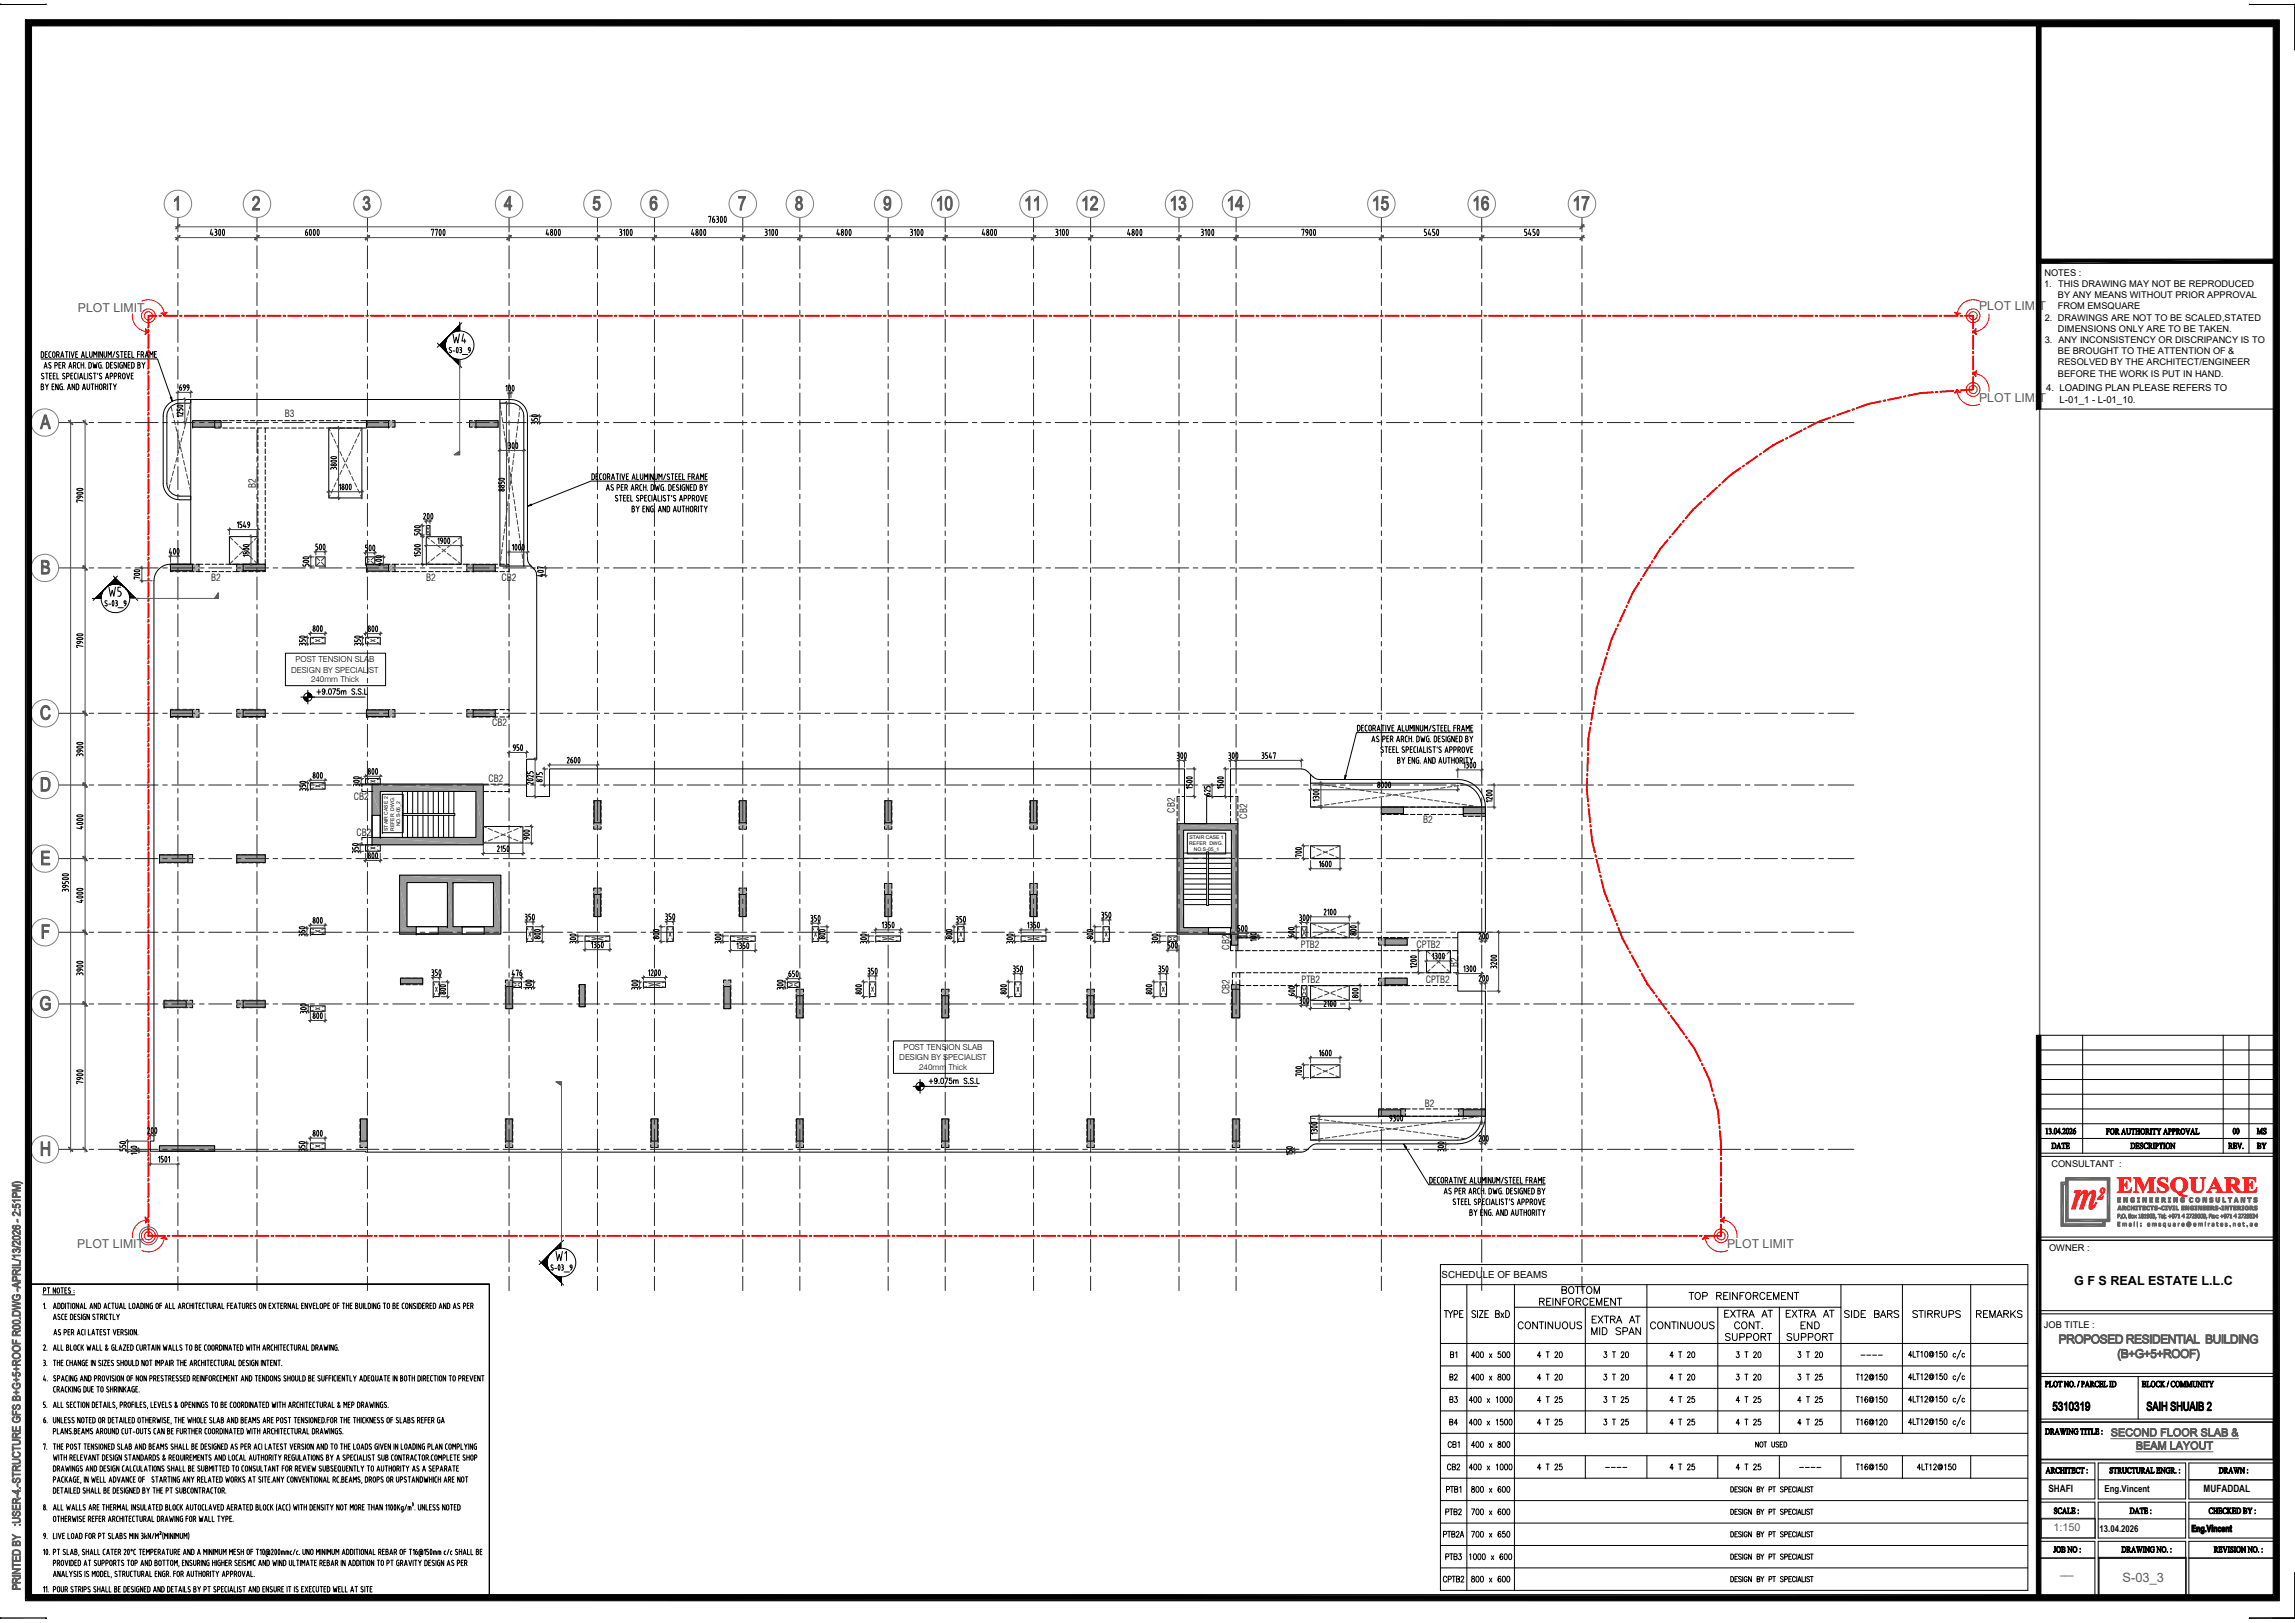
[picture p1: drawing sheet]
<svg xmlns="http://www.w3.org/2000/svg" width="594mm" height="420mm" viewBox="0 0 594 420" stroke-linecap="round" stroke-linejoin="round" font-family="sans-serif">
<defs><g id="words">
<text font-size="3.3" x="536.9" y="332.7">G F S REAL ESTATE L.L.C</text>
<text font-size="3.3" fill="#5a5a5a" x="549.5" y="409.6">S-03_3</text>
<g font-size="3.2" fill="#5a5a5a">
<text x="20.2" y="80.7">PLOT LIMIT</text>
<text x="512.3" y="80.2">PLOT LIMIT</text>
<text x="512.3" y="104.1">PLOT LIMIT</text>
<text x="20" y="323.2">PLOT LIMIT</text>
<text x="447.1" y="323.2">PLOT LIMIT</text>
</g>
<text font-size="2.8" fill="#5a5a5a" x="531.6" y="396.2">1:150</text>
<g font-size="2.6">
<text x="530.2" y="386.3">SHAFI</text>
<text x="570.4" y="386.2">MUFADDAL</text>
<text x="533.3" y="407.7">___</text>
</g>
<g font-size="2.5">
<text x="529.7" y="101.2">4. LOADING PLAN PLEASE REFERS TO</text>
<text x="73.7" y="107.8">B3</text>
<text x="533.1" y="104.2">L-01_1 - L-01_10.</text>
<text x="66.2" y="126.4" transform="rotate(-90 66.2 126.4)">B2</text>
<text x="54.6" y="150.3">B2</text>
<text x="110.4" y="150.3">B2</text>
<text x="129.8" y="150.3">CB2</text>
<text x="127.4" y="187.9">CB2</text>
<text x="126.4" y="202.4">CB2</text>
<text x="91.6" y="207.2">CB2</text>
<text x="304.1" y="210.4" transform="rotate(-90 304.1 210.4)">CB2</text>
<text x="322.8" y="212" transform="rotate(-90 322.8 212)">CB2</text>
<text x="368.4" y="213.2">B2</text>
<text x="92.3" y="216.4">CB2</text>
<text x="318.3" y="245.9" transform="rotate(-90 318.3 245.9)">CB2</text>
<text x="336.8" y="245.5">PTB2</text>
<text x="366.7" y="245.5">CPTB2</text>
<text x="377.4" y="250.2" transform="rotate(-90 377.4 250.2)">B2</text>
<text x="318.3" y="257.3" transform="rotate(-90 318.3 257.3)">CB2</text>
<text x="336.9" y="254.4">PTB2</text>
<text x="369.1" y="254.4">CPTB2</text>
<text x="368.9" y="286.6">B2</text>
<text x="373.2" y="330.9">SCHEDULE OF BEAMS</text>
<text x="544.8" y="386.3">Eng.Vincent</text>
<text x="543.5" y="396.6">13.04.2026</text>
</g>
<g font-size="2.4">
<text x="529.2" y="71.3">NOTES :</text>
<text x="529.1" y="74.3">1. THIS DRAWING MAY NOT BE REPRODUCED</text>
<text x="532.7" y="77.2">BY ANY MEANS WITHOUT PRIOR APPROVAL</text>
<text x="529.3" y="83">2. DRAWINGS ARE NOT TO BE SCALED,STATED</text>
<text x="532.7" y="80.1">FROM EMSQUARE</text>
<text x="529.3" y="88.8">3. ANY INCONSISTENCY OR DISCRIPANCY IS TO</text>
<text x="532.7" y="85.9">DIMENSIONS ONLY ARE TO BE TAKEN.</text>
<text x="532.7" y="94.6">RESOLVED BY THE ARCHITECT/ENGINEER</text>
<text x="532.7" y="91.7">BE BROUGHT TO THE ATTENTION OF &amp;</text>
<text x="532.7" y="97.5">BEFORE THE WORK IS PUT IN HAND.</text>
<text x="531" y="302">CONSULTANT :</text>
<text x="530.4" y="323.8">OWNER :</text>
<text x="529.1" y="343.8">JOB TITLE :</text>
</g>
<g font-size="2.1">
<text x="76.5" y="171.5">POST TENSION SLAB</text>
<text x="75.3" y="174.1">DESIGN BY SPECIALIST</text>
<text x="80.5" y="176.7">240mm Thick</text>
<text x="232.8" y="274.5">DESIGN BY SPECIALIST</text>
<text x="233.9" y="271.9">POST TENSION SLAB</text>
<text x="237.9" y="277.1">240mm Thick</text>
</g>
<g font-size="1.3">
<text x="100.4" y="215.1" transform="rotate(-90 100.4 215.1)">STAIR CASE 2</text>
<text x="102" y="215.1" transform="rotate(-90 102 215.1)">REFER DWG.</text>
<text x="103.6" y="214" transform="rotate(-90 103.6 214)">NO.S-05_2</text>
<text x="307.9" y="218.8">REFER DWG.</text>
<text x="307.9" y="217.1">STAIR CASE 1</text>
<text x="309" y="220.3">NO.S-05_1</text>
</g>
</g></defs>
<g fill="none" stroke="#9a9a9a" stroke-width=".26">
<path d="M103.7 253.2v.1M103.8 253.5l-.1 .2M103.9 254.2l-.2 .2M104 254.9h-.1M104.1 253.3l-.2 .1M104.2 253.9l-.2 .2M104.3 254.6l-.2 .2M104.5 253.6l-.2 .2M104.5 253.2l-.8 .8M104.6 254.3l-.2 .2M104.7 253.3l-.1 .2M104.9 253.2v.1"/>
<path d="M104.9 254l-.2 .2M104.9 254.7l-.2 .2M105.1 253.7l-.2 .2M105.2 254.4l-.2 .2M105.2 253.2l-1.5 1.6M105.4 253.4l-.2 .2M105.5 254.1l-.2 .2M105.6 254.8l-.1 .1M105.6 253.2l-.1 .1M105.8 253.8l-.2 .2M105.9 254.5l-.2 .2M106 253.2l-1.7 1.7"/>
<path d="M106.1 253.5l-.2 .2M106.2 254.2l-.2 .2M106.3 254.9h-.1M106.4 253.3l-.2 .1M106.5 253.9l-.2 .2M106.5 254.6l-.1 .2M106.7 253.6l-.2 .2M106.8 253.2l-1.7 1.7M106.8 254.3l-.1 .2M107 253.3l-.2 .2M107.1 254l-.2 .2M107.1 253.2v.1"/>
<path d="M107.2 254.7l-.2 .2M107.4 253.7l-.2 .2M107.5 254.4l-.2 .2M107.5 253.2l-1.7 1.7M107.7 253.4l-.2 .2M107.8 254.1l-.2 .2M107.9 254.8l-.2 .1M107.9 253.2l-.1 .1M108.1 253.8l-.2 .2M108.2 254.5l-.2 .2M108.3 253.2l-1.7 1.7M108.3 253.5l-.1 .2"/>
<path d="M108.5 254.2l-.2 .2M108.5 254.9h.1M108.6 253.3l-.1 .1M108.7 253.9l-.2 .2M108.8 254.6l-.2 .2M109 253.6l-.2 .2M109 253.2l-1.6 1.7M109.1 254.3l-.2 .2M109.3 253.3l-.2 .2M109.4 254.8l-.1 .1M109.4 254l-.2 .2M109.4 253.6l-1.3 1.3"/>
<path d="M109.4 254.4l-.5 .5M149.9 258.6v.1M149.9 256.3v.1M150 259.3l-.1 .1M150 257l-.1 .2M150.1 259.9l-.2 .2M150.1 255.4l-.2 .2M150.1 257.7l-.2 .2M150.2 258.3l-.2 .2M150.2 256.1l-.2 .1M150.2 254.9l-.3 .3M150.3 259l-.2 .2"/>
<path d="M150.3 256.7l-.2 .2M150.4 259.7l-.2 .1M150.4 255.1l-.2 .2M150.4 257.4l-.2 .2M150.5 258l-.2 .2M150.5 255.8l-.2 .2M150.6 258.7l-.2 .2M150.6 256.4l-.2 .2M150.6 254.9l-.1 .1M150.7 259.4l-.2 .2M150.7 257.1l-.2 .2M150.8 257.8l-.2 .2"/>
<path d="M150.8 255.5l-.2 .2M150.9 258.4l-.2 .2M150.9 256.2l-.2 .1M151 259.1l-.2 .2M151 256.8l-.2 .2M151 254.9l-1.1 1.1M151.1 259.8l-.2 .1M151.1 257.5l-.2 .2M151.1 255.2l-.2 .2M151.2 258.1l-.2 .2M151.2 255.9l-.2 .2M151.3 258.8l-.2 .2"/>
<path d="M151.3 256.5l-.2 .2M151.3 259.5l-.1 .2M151.3 257.2l-.1 .2M151.3 254.9l-.1 .2M151.4 257.9l-.1 .1M151.4 255.6l-.1 .2M151.5 258.5l-.2 .2M151.5 256.2l-.2 .2M151.5 255.5h.1M151.5 259.3l-.1 .1M151.5 257.7v.1M151.5 255.1l-1.6 1.7"/>
<path d="M151.5 255.9l-1.6 1.6M151.5 256.6l-1.6 1.7M151.5 257.4l-1.6 1.6M151.5 258.1l-1.6 1.7M151.5 258.9l-1.6 1.7M151.5 257l-.1 .1M151.5 259.7l-.9 .9M150.2 260.6h.1M150.5 260.3l-.3 .3M150.8 260l-.2 .2M151.2 260.4l-.2 .2M151.4 260.1l-.1 .2"/>
<path d="M151.5 260h.1M151.5 260.4l-.2 .2"/>
</g>
<path d="M104.5 253.2h-.8v1.7h.8M105 254.9h1.2M105 253.2h1.2M106.8 254.9h1.2M106.8 253.2h1.2M108.6 253.2h.8v1.7h-.8M149.9 259.8v.8h1.6v-.8M149.9 256.3v1.2M149.9 258v1.2M151.5 255.7v-.8h-1.6v.8M151.5 256.3v1.2M151.5 258v1.2" fill="none" stroke="#000" stroke-width=".26"/>
<g fill="#9a9a9a">
<path d="M318.8 241.8h1.6v2.9z"/>
<path d="M318.8 241.8l1.6 2.9h-1.6z"/>
</g>
<g fill="none" stroke="#9a9a9a" stroke-width=".26">
<path d="M121.6 109.8h-.1M121.7 110.5l-.1 .1M121.7 108.9l-.1 .1M121.9 109.5l-.2 .2M122 110.2l-.2 .2M122.1 108.9l-.6 .6M122.1 109.2l-.1 .2M122.3 109.9l-.2 .2M122.3 110.6h.1M122.4 108.9l-.1 .2M122.5 109.6l-.2 .2M122.6 110.3l-.2 .2"/>
<path d="M122.8 109.3l-.2 .2M122.9 108.9l-1.4 1.3M122.9 110l-.2 .2M123.1 109l-.2 .2M123.2 109.7l-.2 .2M123.2 108.9h.1M123.3 110.4l-.2 .2M123.5 109.4l-.2 .2M123.6 110.1l-.2 .2M123.6 108.9l-1.6 1.7M123.8 109.1l-.2 .2M123.9 109.8l-.2 .2"/>
<path d="M123.9 110.5l-.1 .1M124 108.9l-.1 .1M124.1 109.5l-.2 .2M124.2 110.2l-.1 .2M124.4 108.9l-1.7 1.7M124.4 109.2l-.2 .2M124.5 109.9l-.2 .2M124.6 110.6h.1M124.7 108.9l-.2 .2M124.8 109.6l-.2 .2M124.9 110.3l-.2 .2M125.1 109.3l-.2 .2"/>
<path d="M125.1 108.9l-1.6 1.7M125.2 110l-.2 .2M125.4 109l-.2 .2M125.5 109.7l-.2 .2M125.5 108.9h.1M125.6 110.4l-.2 .2M125.7 109.4l-.1 .2M125.9 110.1l-.2 .2M125.9 108.9l-1.7 1.7M126 109.1l-.1 .2M126.1 109.8l-.2 .2M126.2 110.5l-.1 .1"/>
<path d="M126.3 108.9l-.2 .1M126.4 109.5l-.2 .2M126.5 110.2l-.2 .2M126.7 108.9l-1.7 1.7M126.7 109.2l-.2 .2M126.8 109.9l-.2 .2M126.9 110.6h.1M127 108.9l-.2 .2M127.1 109.6l-.2 .2M127.2 110.3l-.2 .2M127.4 109.3l-.2 .2M127.4 108.9l-1.7 1.7"/>
<path d="M127.5 110l-.2 .2M127.6 109l-.1 .2M127.7 109.7l-.2 .2M127.8 108.9h-.1M127.8 110.4l-.2 .2M128 109.4l-.2 .2M128.1 110.1l-.2 .2M128.2 108.9l-1.7 1.7M128.3 109.1l-.2 .2M128.4 109.8l-.2 .2M128.5 110.5l-.1 .1M128.5 108.9l-.1 .1"/>
<path d="M128.7 109.5l-.2 .2M128.8 110.2l-.2 .2M128.9 110v.1M128.9 109.3l-.1 .1M128.9 108.9l-1.7 1.7M128.9 109.7l-.9 .9M128.9 110.4l-.1 .2M44.1 147.9h.1M44.2 146.3l-.1 .1M44.3 146.9l-.2 .2M44.4 147.6l-.2 .2M44.4 146.1l-.1 .1"/>
<path d="M44.6 146.7l-.2 .2M44.7 147.3l-.2 .2M44.8 146.1l-.7 .6M44.9 146.4l-.2 .2M45 147l-.2 .2M45.1 147.7l-.2 .2M45.2 146.1l-.2 .2M45.3 146.7l-.2 .2M45.4 147.4l-.2 .2M45.6 146.5l-.2 .2M45.6 146.1l-1.5 1.4M45.6 147.1l-.1 .2"/>
<path d="M45.8 147.8l-.2 .2M45.8 146.2l-.2 .2M45.9 146.9l-.1 .1M45.9 146.1h.1M46 147.5l-.2 .2M46.2 146.6l-.2 .1M46.3 147.2l-.2 .2M46.3 146.1l-1.9 1.9M46.4 147.9l-.1 .1M46.5 146.3l-.2 .2M46.6 146.9l-.2 .2M46.7 147.6l-.2 .2"/>
<path d="M46.7 146.1l-.1 .1M46.9 146.7l-.2 .2M47 147.3l-.2 .2M47.1 146.1l-1.9 1.9M47.2 146.4l-.2 .2M47.3 147l-.2 .2M47.4 147.7l-.2 .2M47.4 146.1l-.1 .2M47.6 146.7l-.2 .2M47.6 147.4l-.2 .2M47.8 146.5l-.2 .2M47.9 146.1l-2 1.9"/>
<path d="M47.9 147.1l-.2 .2M48 147.8l-.2 .2M48.1 146.2l-.2 .2M48.2 146.9l-.2 .1M48.2 146.1h.1M48.3 147.5l-.2 .2M48.5 146.6l-.2 .1M48.6 147.2l-.2 .2M48.6 146.1l-1.9 1.9M48.7 147.9l-.1 .1M48.8 146.3l-.2 .2M48.9 146.9l-.2 .2"/>
<path d="M49 147.6l-.2 .2M49 146.1l-.1 .1M49.2 146.7l-.2 .2M49.2 147.3l-.1 .2M49.4 146.1l-1.9 1.9M49.4 146.4l-.2 .2M49.5 147l-.1 .2M49.6 147.7l-.2 .2M49.7 146.1l-.2 .2M49.8 146.7l-.2 .2M49.9 147.4l-.2 .2M50.1 146.5l-.2 .2"/>
<path d="M50.1 146.1l-1.9 1.9M50.2 147.1l-.2 .2M50.3 147.8l-.2 .2M50.4 146.2l-.2 .2M50.5 146.9l-.2 .1M50.5 146.1h.1M50.6 147.5l-.2 .2M50.8 146.6l-.2 .1M50.9 147.2l-.2 .2M50.9 146.1l-1.9 1.9M51 147.9l-.1 .1M51 146.3l-.1 .2"/>
<path d="M51.2 146.9l-.2 .2M51.2 147.6l-.2 .2M51.3 146.1l-.1 .1M51.4 146.7l-.2 .2M51.5 147.3l-.2 .2M51.5 146.2l-1.8 1.8M51.5 147l-1 1M51.5 147.7l-.2 .3M61.3 147.4h.1M61.5 146.1l-.2 .2M61.5 146.5l-.2 .1M61.6 147.1l-.2 .2"/>
<path d="M61.7 147.8l-.2 .2M61.8 146.2l-.2 .2M61.8 146.8l-.1 .2M61.9 146.1h-.1M61.9 147.5l-.1 .2M62.1 146.6l-.2 .1M62.2 147.2l-.2 .2M62.2 146.1l-.9 .9M62.3 147.9l-.1 .1M62.4 146.3l-.2 .2M62.5 146.9l-.2 .2M62.6 147.6l-.2 .2"/>
<path d="M62.6 146.1l-.1 .1M62.8 146.6l-.2 .2M62.9 147.3l-.2 .2M63 146.1l-1.7 1.7M63.1 146.4l-.2 .2M63.2 147l-.2 .2M63.3 147.7l-.2 .2M63.4 146.1l-.2 .2M63.5 146.7l-.2 .2M63.6 147.4l-.2 .2M63.7 146.5l-.1 .1M63.8 146.1l-1.9 1.9"/>
<path d="M63.8 147.1l-.2 .2M63.9 147.8l-.2 .2M64 146.2l-.2 .2M64.1 146.8l-.2 .2M64.1 146.1h.1M64.2 147.5l-.2 .2M64.4 146.6l-.2 .1M64.5 147.2l-.2 .2M64.5 146.1l-1.9 1.9M64.6 147.9l-.1 .1M64.7 146.3l-.2 .2M64.8 146.9l-.2 .2"/>
<path d="M64.9 147.6l-.2 .2M64.9 146.1l-.1 .1M65.1 146.6l-.2 .2M65.2 147.3l-.2 .2M65.3 146.1l-1.9 1.9M65.4 146.4l-.2 .2M65.4 147l-.1 .2M65.5 147.7l-.1 .2M65.6 146.1l-.2 .2M65.7 146.7l-.2 .2M65.8 147.4l-.2 .2M66 146.5l-.2 .1"/>
<path d="M66 146.1l-1.9 1.9M66.1 147.1l-.2 .2M66.2 147.8l-.2 .2M66.3 146.2l-.2 .2M66.4 146.8l-.2 .2M66.4 146.1h.1M66.5 147.5l-.2 .2M66.7 146.6l-.2 .1M66.8 147.2l-.2 .2M66.8 146.1l-1.9 1.9M66.9 147.9l-.1 .1M67 146.3l-.2 .2"/>
<path d="M67.1 146.9l-.2 .2M67.2 147.6l-.2 .2M67.2 146.1l-.1 .1M67.3 146.6l-.1 .2M67.4 147.3l-.1 .2M67.6 146.1l-1.9 1.9M67.6 146.4l-.2 .2M67.7 147l-.2 .2M67.8 147.7l-.2 .2M67.9 146.1l-.2 .2M68 146.7l-.2 .2M68.1 147.4l-.2 .2"/>
<path d="M68.3 146.5l-.2 .1M68.3 146.1l-1.9 1.9M68.4 147.1l-.2 .2M68.5 147.8l-.2 .2M68.6 146.2l-.2 .2M68.7 146.9l-.2 .1M68.7 147.6l-.1 .1M68.7 146.5l-1.5 1.5M68.7 147.2l-.8 .8M94.9 146.4h.1M95 147l-.1 .2M95.1 147.7l-.2 .2"/>
<path d="M95.2 146.1l-.2 .2M95.3 146.7l-.2 .2M95.4 147.4l-.2 .2M95.6 146.5l-.2 .1M95.6 146.1l-.7 .7M95.7 147.1l-.2 .2M95.8 147.8l-.2 .2M95.9 146.2l-.2 .2M96 146.8l-.2 .2M96 146.1h.1M96 147.5l-.1 .2M96.2 146.6l-.2 .1"/>
<path d="M96.3 147.2l-.1 .2M96.3 146.1l-1.4 1.5M96.4 147.9l-.1 .1M96.5 146.3l-.2 .2M96.6 146.9l-.2 .2M96.7 147.6l-.2 .2M96.7 146.1l-.1 .1M96.9 146.6l-.2 .2M97 147.3l-.2 .2M97.1 146.1l-1.9 1.9M97.2 146.4l-.2 .2M97.3 147l-.2 .2"/>
<path d="M97.4 147.7l-.2 .2M97.5 146.1l-.2 .2M97.6 146.7l-.2 .2M97.7 147.4l-.2 .2M97.8 146.5l-.1 .1M97.9 146.1l-1.9 1.9M98 147.1l-.2 .2M98 147.8l-.1 .2M98.1 146.2l-.1 .2M98.2 146.8l-.2 .2M98.2 146.1h.1M98.3 147.5l-.2 .2"/>
<path d="M98.5 146.6l-.2 .1M98.6 147.2l-.2 .2M98.6 146.1l-1.9 1.9M98.7 147.9l-.1 .1M98.8 146.3l-.2 .2M98.9 146.9l-.2 .2M99 147.6l-.2 .2M99 146.1l-.1 .1M99.2 146.6l-.2 .2M99.3 147.3l-.2 .2M99.4 146.1l-1.9 1.9M99.5 146.4l-.2 .2"/>
<path d="M99.6 147l-.2 .2M99.6 147.7l-.1 .2M99.8 146.1l-.2 .2M99.8 146.7l-.2 .2M99.9 147.4l-.1 .2M100.1 146.5l-.2 .1M100.1 146.1l-1.9 1.9M100.2 147.1l-.2 .2M100.3 147.8l-.2 .2M100.4 146.2l-.2 .2M100.5 146.8l-.2 .2M100.5 146.1h.1"/>
<path d="M100.6 147.5l-.2 .2M100.8 146.6l-.2 .1M100.9 147.2l-.2 .2M100.9 146.1l-1.9 1.9M101 147.9l-.1 .1M101.1 146.3l-.2 .2M101.2 146.9l-.2 .2M101.3 147.6l-.2 .2M101.3 146.1l-.1 .1M101.4 146.6l-.1 .2M101.6 147.3l-.2 .2M101.7 146.1l-1.9 1.9"/>
<path d="M101.7 146.4l-.1 .2M101.8 147l-.2 .2M101.9 147.7l-.2 .2M102 146.1l-.2 .2M102.1 146.7l-.2 .2M102.2 147.4l-.2 .2M102.2 146.6h.1M102.2 146.2l-1.7 1.8M102.2 147l-.9 1M102.2 147.7l-.2 .3M120.9 146.2h-.1M121 146.8l-.2 .2"/>
<path d="M121 146.1h.1M121.1 147.5l-.2 .2M121.3 146.6l-.2 .1M121.3 147.2l-.1 .2M121.4 146.1l-.6 .5M121.4 147.9l-.1 .1M121.5 146.3l-.2 .2M121.6 146.9l-.2 .2M121.7 147.6l-.2 .2M121.7 146.1l-.1 .1M121.9 146.6l-.2 .2M122 147.3l-.2 .2"/>
<path d="M122.1 146.1l-1.3 1.3M122.2 146.4l-.2 .2M122.3 147l-.2 .2M122.4 147.7l-.2 .2M122.5 146.1l-.2 .2M122.6 146.7l-.2 .2M122.7 147.4l-.2 .2M122.9 146.5l-.2 .1M122.9 146.1l-1.9 1.9M123 147.1l-.2 .2M123.1 147.8l-.2 .2M123.1 146.2l-.1 .2"/>
<path d="M123.2 146.8l-.1 .2M123.2 146.1h.1M123.3 147.5l-.2 .2M123.5 146.6l-.2 .1M123.6 147.2l-.2 .2M123.6 146.1l-1.9 1.9M123.7 147.9l-.1 .1M123.8 146.3l-.2 .2M123.9 146.9l-.2 .2M124 147.6l-.2 .2M124 146.1l-.1 .1M124.2 146.6l-.2 .2"/>
<path d="M124.3 147.3l-.2 .2M124.4 146.1l-1.9 1.9M124.5 146.4l-.2 .2M124.6 147l-.2 .2M124.7 147.7l-.2 .2M124.7 146.1l-.1 .2M124.9 146.7l-.2 .2M124.9 147.4l-.2 .2M125.1 146.5l-.2 .1M125.2 146.1l-2 1.9M125.2 147.1l-.2 .2M125.3 147.8l-.2 .2"/>
<path d="M125.4 146.2l-.2 .2M125.5 146.8l-.2 .2M125.5 146.1h.1M125.6 147.5l-.2 .2M125.8 146.6l-.2 .1M125.9 147.2l-.2 .2M125.9 146.1l-1.9 1.9M126 147.9l-.1 .1M126.1 146.3l-.2 .2M126.2 146.9l-.2 .2M126.3 147.6l-.2 .2M126.3 146.1l-.1 .1"/>
<path d="M126.5 146.6l-.2 .2M126.5 147.3l-.1 .2M126.7 146.1l-1.9 1.9M126.7 146.4l-.2 .2M126.8 147l-.1 .2M126.9 147.7l-.2 .2M127 146.1l-.2 .2M127.1 146.7l-.2 .2M127.2 147.4l-.2 .2M127.4 146.5l-.2 .1M127.4 146.1l-1.9 1.9M127.5 147.1l-.2 .2"/>
<path d="M127.6 147.8l-.2 .2M127.7 146.2l-.2 .2M127.8 146.8l-.2 .2M127.8 146.1h.1M127.9 147.5l-.2 .2M128.1 146.6l-.2 .1M128.2 147.2l-.2 .2M128.2 146.1l-1.9 1.9M128.2 147.9v.1M128.2 146.4v.1M128.2 146.8l-1.2 1.2M128.2 147.6l-.4 .4"/>
<path d="M44.1 184.2h.1M44.1 184.3h.1M44.2 184.9l-.1 .1M44.3 185.6v.1M44.4 183.6l-.3 .3M44.4 184l-.2 .2M44.5 184.6l-.2 .2M44.6 185.3l-.2 .2M44.7 183.7l-.2 .2M44.8 184.4l-.2 .2M44.9 185l-.2 .2M45.1 184.1l-.2 .2"/>
<path d="M45.1 183.6l-1 1M45.2 184.7l-.2 .2M45.3 185.4l-.2 .2M45.4 183.8l-.2 .2M45.5 184.4l-.2 .2M45.5 183.6v.1M45.6 185.1l-.2 .2M45.8 184.2l-.2 .2M45.8 184.8l-.2 .2M45.9 183.6l-1.8 1.8M45.9 185.5l-.1 .2M46 183.9l-.2 .2"/>
<path d="M46.1 184.6l-.2 .1M46.2 185.2l-.2 .2M46.3 183.6l-.2 .2M46.4 184.3l-.2 .1M46.5 184.9l-.2 .2M46.6 185.6l-.1 .1M46.6 183.6l-2 2.1M46.7 184l-.2 .2M46.8 184.6l-.2 .2M46.9 185.3l-.2 .2M47 183.7l-.2 .2M47.1 184.4l-.2 .2"/>
<path d="M47.2 185l-.2 .2M47.4 184.1l-.2 .2M47.4 183.6l-2 2.1M47.4 184.7l-.1 .2M47.6 185.4l-.2 .2M47.6 183.8l-.2 .2M47.7 184.4l-.1 .2M47.8 183.6l-.1 .1M47.8 185.1l-.2 .2M48 184.2l-.2 .2M48.1 184.8l-.2 .2M48.2 183.6l-2 2.1"/>
<path d="M48.2 185.5l-.1 .2M48.3 183.9l-.2 .2M48.4 184.6l-.2 .1M48.5 185.2l-.2 .2M48.5 183.6l-.1 .2M48.7 184.3l-.2 .1M48.8 184.9l-.2 .2M48.9 185.6l-.1 .1M48.9 183.6l-2 2.1M49 184l-.2 .2M49.1 184.6l-.2 .2M49.2 185.3l-.2 .2"/>
<path d="M49.2 183.7l-.1 .2M49.4 184.4l-.2 .2M49.4 185l-.2 .2M49.6 184.1l-.2 .2M49.7 183.6l-2 2.1M49.7 184.7l-.2 .2M49.8 185.4l-.2 .2M49.9 183.8l-.2 .2M50 184.4l-.2 .2M50.1 183.6l-.1 .1M50.1 185.1l-.2 .2M50.3 184.2l-.2 .2"/>
<path d="M50.4 184.8l-.2 .2M50.4 183.6l-2 2.1M50.5 185.5l-.2 .2M50.6 183.9l-.2 .2M50.7 184.6l-.2 .1M50.8 185.2l-.2 .2M50.8 183.6l-.1 .2M51 184.3l-.2 .1M51 184.9l-.1 .2M51.2 185.6l-.1 .1M51.2 183.6l-2 2.1M51.2 184l-.2 .2"/>
<path d="M51.3 184.6l-.1 .2M51.4 185.3l-.2 .2M51.5 184.5l-.1 .1M51.5 183.7l-.2 .2M51.5 184.1l-1.6 1.6M51.5 184.8l-.8 .9M51.5 185.6v.1M61.4 184.4l-.1 .2M61.4 183.6v.1M61.5 185.1l-.2 .2M61.7 184.2l-.2 .2M61.8 184.8l-.2 .2"/>
<path d="M61.8 183.6l-.5 .6M61.8 185.5l-.1 .2M61.9 183.9l-.1 .2M62 184.6l-.2 .1M62.1 185.2l-.2 .2M62.2 183.6l-.2 .2M62.3 184.3l-.2 .1M62.4 184.9l-.2 .2M62.5 185.6v.1M62.6 183.6l-1.3 1.3M62.6 184l-.2 .2M62.7 184.6l-.2 .2"/>
<path d="M62.8 185.3l-.2 .2M62.9 183.7l-.2 .2M63 184.4l-.2 .2M63.1 185l-.2 .2M63.3 184.1l-.2 .2M63.3 183.6l-2 2.1M63.4 184.7l-.2 .2M63.5 185.4l-.2 .2M63.6 183.8l-.2 .2M63.6 184.4l-.1 .2M63.7 183.6l-.1 .1M63.7 185.1l-.1 .2"/>
<path d="M63.9 184.2l-.2 .2M64 184.8l-.2 .2M64.1 183.6l-2 2.1M64.1 185.5l-.1 .2M64.2 183.9l-.2 .2M64.3 184.6l-.2 .1M64.4 185.2l-.2 .2M64.4 183.6l-.1 .2M64.6 184.3l-.2 .1M64.7 184.9l-.2 .2M64.8 185.6l-.1 .1M64.8 183.6l-2 2.1"/>
<path d="M64.9 184l-.2 .2M65 184.6l-.2 .2M65.1 185.3l-.2 .2M65.2 183.7l-.2 .2M65.3 184.4l-.2 .2M65.4 185l-.2 .2M65.5 184.1l-.1 .2M65.6 183.6l-2 2.1M65.6 184.7l-.2 .2M65.7 185.4l-.2 .2M65.8 183.8l-.2 .2M65.9 184.4l-.2 .2"/>
<path d="M66 183.6l-.1 .1M66 185.1l-.2 .2M66.2 184.2l-.2 .2M66.3 184.8l-.2 .2M66.4 183.6l-2.1 2.1M66.4 185.5l-.2 .2M66.5 183.9l-.2 .2M66.6 184.6l-.2 .1M66.7 185.2l-.2 .2M66.7 183.6l-.1 .2M66.9 184.3l-.2 .1M67 184.9l-.2 .2"/>
<path d="M67.1 185.6l-.1 .1M67.1 183.6l-2 2.1M67.2 184l-.2 .2M67.3 184.6l-.2 .2M67.3 185.3l-.1 .2M67.4 183.7l-.1 .2M67.5 184.4l-.2 .2M67.6 185l-.2 .2M67.8 184.1l-.2 .2M67.9 183.6l-2 2.1M67.9 184.7l-.2 .2M68 185.4l-.2 .2"/>
<path d="M68.1 183.8l-.2 .2M68.2 184.4l-.2 .2M68.2 183.6v.1M68.3 185.1l-.2 .2M68.5 184.2l-.2 .2M68.6 184.8l-.2 .2M68.6 183.6l-2 2.1M68.7 185.5l-.2 .2M68.7 184l-.1 .1M68.7 184.4l-1.3 1.3M68.7 185.1l-.6 .6M94.9 185v.1"/>
<path d="M95.1 183.7l-.2 .2M95.1 184.1l-.2 .2M95.2 184.7l-.2 .2M95.3 185.4l-.2 .2M95.4 183.8l-.2 .2M95.5 184.4l-.2 .2M95.6 185.1l-.2 .2M95.8 184.2l-.2 .2M95.9 183.7l-1 1M95.9 184.8l-.2 .2M96 185.5l-.2 .1M96 183.9l-.1 .2"/>
<path d="M96.2 184.6l-.2 .1M96.2 185.2l-.2 .2M96.2 183.7v.1M96.4 184.3l-.2 .1M96.5 184.9l-.2 .2M96.6 183.7l-1.7 1.7M96.6 185.6h.1M96.7 184l-.2 .2M96.8 184.6l-.2 .2M96.9 185.3l-.2 .2M97 183.7l-.2 .2M97.1 184.4l-.2 .2"/>
<path d="M97.2 185l-.2 .2M97.4 183.7l-1.9 1.9M97.4 184.1l-.2 .2M97.5 184.7l-.2 .2M97.6 185.4l-.2 .2M97.7 183.8l-.2 .2M97.8 184.4l-.2 .2M97.8 185.1l-.1 .2M98 184.2l-.2 .2M98.1 183.7l-1.9 1.9M98.1 184.8l-.1 .2M98.2 185.5l-.1 .1"/>
<path d="M98.3 183.9l-.2 .2M98.4 184.6l-.2 .1M98.5 185.2l-.2 .2M98.5 183.7l-.1 .1M98.7 184.3l-.2 .1M98.8 184.9l-.2 .2M98.9 185.6h.1M98.9 183.7l-1.9 1.9M99 184l-.2 .2M99.1 184.6l-.2 .2M99.2 185.3l-.2 .2M99.3 183.7l-.2 .2"/>
<path d="M99.4 184.4l-.2 .2M99.5 185l-.2 .2M99.6 184.1l-.1 .2M99.6 183.7l-1.9 1.9M99.8 184.7l-.2 .2M99.8 185.4l-.2 .2M99.9 183.8l-.1 .2M100 184.4l-.2 .2M100.1 185.1l-.2 .2M100.3 184.2l-.2 .2M100.4 184.8l-.2 .2M100.4 183.7l-1.9 1.9"/>
<path d="M100.5 185.5l-.1 .1M100.6 183.9l-.2 .2M100.7 184.6l-.2 .1M100.8 185.2l-.2 .2M100.8 183.7l-.1 .1M101 184.3l-.2 .1M101.1 184.9l-.2 .2M101.2 185.6h-.1M101.2 183.7l-1.9 1.9M101.3 184l-.2 .2M101.4 184.6l-.2 .2M101.4 185.3l-.1 .2"/>
<path d="M101.5 183.7l-.1 .2M101.6 184.4l-.2 .2M101.7 185l-.1 .2M101.9 183.7l-1.9 1.9M101.9 184.1l-.2 .2M102 184.7l-.2 .2M102.1 185.4l-.2 .2M102.2 183.8l-.2 .2M102.2 185.3h.1M102.2 184.5l-.1 .1M102.2 184.1l-1.4 1.5M102.2 184.9l-.7 .7"/>
<path d="M120.9 183.7h-.1M120.9 184.8l-.1 .1M121 185.5l-.1 .1M121.1 183.9l-.2 .2M121.2 184.6l-.2 .1M121.2 183.7v.1M121.3 185.2l-.2 .2M121.4 184.3l-.1 .1M121.5 184.9l-.2 .2M121.6 183.7l-.8 .8M121.6 185.6h.1M121.7 184l-.2 .2"/>
<path d="M121.8 184.6l-.2 .2M121.9 185.3l-.2 .2M122 183.7l-.2 .2M122.1 184.4l-.2 .2M122.2 185l-.2 .2M122.4 183.7l-1.6 1.6M122.4 184.1l-.2 .2M122.5 184.7l-.2 .2M122.6 185.4l-.2 .2M122.7 183.8l-.2 .2M122.8 184.4l-.2 .2M122.9 185.1l-.2 .2"/>
<path d="M123.1 184.2l-.2 .2M123.1 184.8l-.1 .2M123.1 183.7l-1.9 1.9M123.2 185.5l-.1 .1M123.3 183.9l-.2 .2M123.4 184.6l-.2 .1M123.5 185.2l-.2 .2M123.5 183.7l-.1 .1M123.7 184.3l-.2 .1M123.8 184.9l-.2 .2M123.9 185.6h.1M123.9 183.7l-1.9 1.9"/>
<path d="M124 184l-.2 .2M124.1 184.6l-.2 .2M124.2 185.3l-.2 .2M124.3 183.7l-.2 .2M124.4 184.4l-.2 .2M124.5 185l-.2 .2M124.7 184.1l-.2 .2M124.7 183.7l-2 1.9M124.7 184.7l-.1 .2M124.9 185.4l-.2 .2M124.9 183.8l-.2 .2M125 184.4l-.1 .2"/>
<path d="M125.1 185.1l-.2 .2M125.3 184.2l-.2 .2M125.4 184.8l-.2 .2M125.4 183.7l-1.9 1.9M125.5 185.5l-.1 .1M125.6 183.9l-.2 .2M125.7 184.6l-.2 .1M125.8 185.2l-.2 .2M125.8 183.7l-.1 .1M126 184.3l-.2 .1M126.1 184.9l-.2 .2M126.2 185.6h.1"/>
<path d="M126.2 183.7l-1.9 1.9M126.3 184l-.2 .2M126.4 184.6l-.2 .2M126.5 185.3l-.2 .2M126.5 183.7l-.1 .2M126.7 184.4l-.2 .2M126.7 185l-.2 .2M126.9 184.1l-.2 .2M126.9 183.7l-1.9 1.9M127 184.7l-.2 .2M127.1 185.4l-.2 .2M127.2 183.8l-.2 .2"/>
<path d="M127.3 184.4l-.2 .2M127.4 185.1l-.2 .2M127.6 184.2l-.2 .2M127.7 184.8l-.2 .2M127.7 183.7l-1.9 1.9M127.8 185.5l-.1 .1M127.9 183.9l-.2 .2M128 184.6l-.2 .1M128.1 185.2l-.2 .2M128.1 183.7l-.1 .1M128.2 185.1h.1M128.2 184.3l-.1 .1"/>
<path d="M128.2 183.9l-1.7 1.7M128.2 184.7l-.9 .9M128.2 185.4l-.1 .2M153.7 207.3h.1M153.7 212.6h.1M153.7 210.3v.1M153.7 208v.1M153.7 207.2h.1M153.8 213.3l-.1 .1M153.8 211l-.1 .1M153.8 208.7l-.1 .2M153.9 213.9l-.2 .2"/>
<path d="M153.9 211.6l-.2 .2M153.9 209.4l-.2 .1M154 214.6l-.1 .1M154 212.3l-.2 .2M154 210l-.2 .2M154 207.8l-.2 .1M154.1 213l-.2 .1M154.1 210.7l-.2 .2M154.1 207.3l-.4 .4M154.1 208.4l-.2 .2M154.2 213.6l-.2 .2M154.2 211.3l-.2 .2"/>
<path d="M154.2 209.1l-.2 .2M154.3 214.3l-.2 .2M154.3 212l-.2 .2M154.3 209.7l-.2 .2M154.3 207.5l-.2 .2M154.4 212.7l-.2 .2M154.4 210.4l-.2 .2M154.4 208.1l-.2 .2M154.5 213.3l-.2 .2M154.5 211.1l-.2 .2M154.5 208.8l-.2 .2M154.5 207.3l-.1 .1"/>
<path d="M154.6 214l-.2 .2M154.6 211.7l-.2 .2M154.6 209.5l-.2 .2M154.7 212.4l-.2 .2M154.7 210.1l-.2 .2M154.7 207.9l-.2 .1M154.8 213.1l-.2 .2M154.8 210.8l-.2 .2M154.8 208.5l-.2 .2M154.9 213.7l-.2 .2M154.9 211.5l-.2 .1M154.9 209.2l-.2 .2"/>
<path d="M154.9 207.3l-1.2 1.2M155 214.4l-.2 .2M155 212.1l-.2 .2M155 209.8l-.2 .2M155 207.6l-.2 .2M155.1 212.8l-.2 .2M155.1 210.5l-.2 .2M155.1 208.2l-.2 .2M155.2 213.4l-.2 .2M155.2 211.2l-.2 .1M155.2 208.9l-.2 .2M155.3 214.1l-.2 .2"/>
<path d="M155.3 211.8l-.2 .2M155.3 209.5l-.2 .2M155.3 207.3l-.2 .2M155.4 212.5l-.2 .2M155.4 210.2l-.2 .2M155.4 207.9l-.2 .2M155.4 213.1l-.1 .2M155.4 210.9l-.1 .2M155.4 208.6l-.1 .2M155.5 213.8l-.1 .2M155.5 211.5l-.1 .2M155.5 209.3l-.1 .2"/>
<path d="M155.6 214.5l-.1 .2M155.6 213l-.1 .1M155.6 212.2l-.2 .2M155.6 210.7l-.1 .1M155.6 210l-.2 .1M155.6 208.4l-.1 .1M155.6 207.7l-.2 .2M155.6 213.4l-1.3 1.3M155.6 214.1l-.5 .6M155.6 207.3l-1.9 1.9M155.6 208.1l-1.9 1.9M155.6 208.8l-1.9 1.9"/>
<path d="M155.6 209.6l-1.9 1.9M155.6 210.4l-1.9 1.9M155.6 211.1l-1.9 1.9M155.6 211.9l-1.9 1.9M155.6 212.6l-1.9 1.9M191.3 207.6h.1M191.3 209.8v.1M191.3 212.1h.1M191.3 214.4h.1M191.4 208.2l-.1 .1M191.4 210.5l-.1 .1M191.4 212.8l-.1 .1"/>
<path d="M191.5 208.9l-.2 .2M191.5 211.2l-.2 .1M191.5 213.4l-.2 .2M191.6 207.3l-.2 .2M191.6 209.5l-.2 .2M191.6 211.8l-.2 .2M191.6 214.1l-.2 .2M191.7 207.9l-.2 .2M191.7 210.2l-.2 .2M191.7 212.5l-.2 .2M191.8 208.6l-.2 .2M191.8 210.9l-.2 .2"/>
<path d="M191.8 213.1l-.2 .2M191.9 209.3l-.2 .2M191.9 211.5l-.2 .2M191.9 213.8l-.2 .2M192 207.7l-.2 .2M192 207.3l-.7 .7M192 209.9l-.2 .2M192 212.2l-.2 .2M192 214.5l-.2 .2M192.1 208.3l-.2 .2M192.1 210.6l-.2 .2M192.1 212.9l-.2 .2"/>
<path d="M192.2 209l-.2 .2M192.2 211.3l-.2 .2M192.2 213.5l-.2 .2M192.3 207.4l-.2 .2M192.3 209.7l-.2 .1M192.3 211.9l-.2 .2M192.3 214.2l-.2 .2M192.4 208l-.2 .2M192.4 210.3l-.2 .2M192.4 212.6l-.2 .2M192.5 208.7l-.2 .2M192.5 211l-.2 .2"/>
<path d="M192.5 213.3l-.2 .1M192.6 209.4l-.2 .1M192.6 211.6l-.2 .2M192.6 213.9l-.2 .2M192.7 207.8l-.2 .1M192.7 210l-.2 .2M192.7 212.3l-.2 .2M192.7 214.6l-.1 .1M192.8 207.3l-1.5 1.4M192.8 208.4l-.2 .2M192.8 210.7l-.2 .2M192.8 213l-.2 .1"/>
<path d="M192.9 209.1l-.2 .2M192.9 211.3l-.2 .2M192.9 213.6l-.2 .2M193 207.5l-.2 .2M193 209.7l-.2 .2M193 212l-.2 .2M193 214.3l-.2 .2M193.1 208.1l-.2 .2M193.1 210.4l-.2 .2M193.1 212.7l-.2 .2M193.1 207.3v.1M193.1 208.8l-.1 .2"/>
<path d="M193.1 211.1l-.1 .2M193.1 213.3l-.1 .2M193.2 214.4l-.2 .3M193.2 213.6l-1 1.1M193.2 212.9l-1.8 1.8M193.2 207.6l-1.9 1.9M193.2 208.3l-1.9 1.9M193.2 209.1l-1.9 1.9M193.2 209.8l-1.9 2M193.2 210.6l-1.9 1.9M193.2 211.4l-1.9 1.9M193.2 212.1l-1.9 1.9"/>
<path d="M193.2 208h-.1M193.2 209.5l-.1 .2M193.2 210.2l-.1 .1M193.2 211.8l-.1 .1M193.2 212.5l-.1 .1M193.2 214l-.1 .2M228.9 211.6h.1M228.9 213.9h.1M229 209.4h.1M229 211.7h.1M229 213.9h.1M229 209.3h.1"/>
<path d="M229.1 207.8l-.1 .1M229.1 214.6l-.1 .1M229.1 210l-.1 .1M229.1 212.3l-.1 .1M229.1 213l-.1 .1M229.1 207.3l-.1 .2M229.1 208.4l-.1 .2M229.1 210.7l-.1 .2M229.2 213.6l-.1 .2M229.2 209.1l-.1 .2M229.2 211.3l-.1 .2M229.3 207.5l-.2 .2"/>
<path d="M229.3 214.3l-.2 .2M229.3 209.7l-.2 .2M229.3 212l-.2 .2M229.4 212.7l-.2 .2M229.4 208.1l-.2 .2M229.4 210.4l-.2 .2M229.5 207.3l-.1 .1M229.5 213.3l-.2 .2M229.5 208.8l-.2 .2M229.5 211.1l-.2 .2M229.6 209.5l-.2 .2M229.6 211.7l-.2 .2"/>
<path d="M229.6 214l-.2 .2M229.7 207.9l-.2 .1M229.7 212.4l-.2 .2M229.7 210.1l-.2 .2M229.8 208.5l-.2 .2M229.8 210.8l-.2 .2M229.8 213.1l-.2 .2M229.9 207.3l-.9 .9M229.9 213.7l-.2 .2M229.9 209.2l-.2 .2M229.9 211.5l-.2 .1M230 214.4l-.2 .2"/>
<path d="M230 212.1l-.2 .2M230 207.6l-.2 .2M230 209.8l-.2 .2M230.1 212.8l-.2 .2M230.1 208.2l-.2 .2M230.1 210.5l-.2 .2M230.2 211.2l-.2 .1M230.2 213.4l-.2 .2M230.2 208.9l-.2 .2M230.3 214.1l-.2 .2M230.3 211.8l-.2 .2M230.3 207.3l-.2 .2"/>
<path d="M230.3 209.5l-.2 .2M230.4 212.5l-.2 .2M230.4 207.9l-.2 .2M230.4 210.2l-.2 .2M230.5 213.1l-.2 .2M230.5 208.6l-.2 .2M230.5 210.9l-.2 .2M230.6 213.8l-.2 .2M230.6 211.5l-.2 .2M230.6 209.3l-.2 .2M230.7 207.3l-1.7 1.7M230.7 214.5l-.2 .2"/>
<path d="M230.7 212.2l-.2 .2M230.7 207.7l-.2 .2M230.7 209.9l-.2 .2M230.8 212.9l-.2 .2M230.8 208.3l-.2 .2M230.8 210.6l-.2 .2M230.8 210.5h.1M230.8 212.7h.1M230.9 213.9l-.8 .8M230.9 210.9l-1.9 1.9M230.9 211.6l-1.9 1.9M230.9 212.4l-1.9 1.9"/>
<path d="M230.9 207.8l-1.9 1.9M230.9 208.6l-1.9 1.9M230.9 209.4l-1.9 1.9M230.9 210.1l-1.9 1.9M230.9 213.1l-1.5 1.6M230.9 210.5h.1M230.9 212.8h.1M230.9 213.5l-.2 .2M230.9 214.3l-.1 .1M230.9 211.3l-.2 .2M230.9 212l-.1 .1M230.9 207.5l-.1 .1"/>
<path d="M230.9 209.7l-.1 .1M230.9 208.2h.1M230.9 209l-.2 .2M266.7 207.3h-.1M266.7 209.5l-.1 .1M266.7 211.8l-.1 .1M266.7 214.1l-.1 .1M266.8 207.9l-.2 .2M266.8 210.2l-.2 .2M266.8 212.5l-.2 .2M266.8 208.6l-.1 .2M266.8 210.9l-.1 .2"/>
<path d="M266.8 213.1l-.1 .2M266.9 209.3l-.1 .1M266.9 211.5l-.1 .2M266.9 213.8l-.1 .2M267 207.6l-.2 .2M267 207.3l-.4 .4M267 209.9l-.2 .2M267 212.2l-.2 .2M267 214.5l-.1 .2M267.1 208.3l-.2 .2M267.1 210.6l-.2 .2M267.1 212.9l-.2 .2"/>
<path d="M267.2 209l-.2 .2M267.2 211.2l-.2 .2M267.2 213.5l-.2 .2M267.3 207.4l-.2 .2M267.3 209.6l-.2 .2M267.3 211.9l-.2 .2M267.3 214.2l-.2 .2M267.4 208l-.2 .2M267.4 210.3l-.2 .2M267.4 212.6l-.2 .2M267.5 208.7l-.2 .2M267.5 211l-.2 .2"/>
<path d="M267.5 213.2l-.2 .2M267.6 209.4l-.2 .1M267.6 211.6l-.2 .2M267.6 213.9l-.2 .2M267.7 207.8l-.2 .1M267.7 210l-.2 .2M267.7 212.3l-.2 .2M267.7 214.6l-.1 .1M267.8 207.3l-1.2 1.2M267.8 208.4l-.2 .2M267.8 210.7l-.2 .2M267.8 213l-.2 .1"/>
<path d="M267.9 209.1l-.2 .2M267.9 211.3l-.2 .2M267.9 213.6l-.2 .2M268 207.5l-.2 .1M268 209.7l-.2 .2M268 212l-.2 .2M268 214.3l-.2 .2M268.1 208.1l-.2 .2M268.1 210.4l-.2 .2M268.1 212.7l-.2 .2M268.2 207.3l-.1 .1M268.2 208.8l-.2 .2"/>
<path d="M268.2 211.1l-.2 .1M268.2 213.3l-.2 .2M268.3 209.4l-.2 .2M268.3 211.7l-.2 .2M268.3 214l-.2 .2M268.4 207.8l-.2 .2M268.4 210.1l-.2 .2M268.4 212.4l-.2 .2M268.5 208.5l-.2 .2M268.5 210.8l-.2 .2M268.5 213.1l-.2 .1M268.5 214.2l-.5 .5"/>
<path d="M268.5 213.4l-1.3 1.3M268.5 207.3l-1.9 2M268.5 208.1l-1.9 1.9M268.5 208.9l-1.9 1.9M268.5 209.6l-1.9 1.9M268.5 210.4l-1.9 1.9M268.5 211.1l-1.9 1.9M268.5 211.9l-1.9 1.9M268.5 212.6l-1.9 1.9M268.5 207.7v.1M268.5 209.2l-.1 .2M268.5 210h.1"/>
<path d="M268.5 211.5l-.1 .1M268.5 212.3h.1M268.5 214.5v.1M268.5 213.8l-.1 .1M41.3 222.2v.1M41.4 222.9l-.1 .1M41.5 221.3l-.2 .2M41.6 222l-.2 .2M41.7 222.6l-.2 .2M41.8 223.3l-.1 .1M41.9 221.7l-.2 .2M42 221.2l-.7 .7"/>
<path d="M42 222.4l-.2 .1M42.1 223l-.2 .2M42.2 221.4l-.2 .2M42.2 222.1l-.1 .1M42.3 222.7l-.1 .2M42.3 221.2l-.1 .1M42.5 221.8l-.2 .2M42.6 222.4l-.2 .2M42.7 221.2l-1.4 1.5M42.7 223.1l-.2 .2M42.8 221.5l-.2 .2M42.9 222.2l-.2 .2"/>
<path d="M43 222.8l-.2 .2M43.1 221.2l-.2 .2M43.2 221.9l-.2 .2M43.3 222.5l-.2 .2M43.4 223.2l-.2 .2M43.5 221.2l-2.2 2.2M43.5 221.6l-.2 .2M43.6 222.2l-.2 .2M43.7 222.9l-.2 .2M43.8 221.3l-.2 .2M43.9 222l-.2 .2M44 222.6l-.2 .2"/>
<path d="M44 223.3v.1M44.1 221.7l-.1 .2M44.2 222.4l-.2 .1M44.2 221.2l-2.1 2.2M44.3 223l-.2 .2M44.4 221.4l-.2 .2M44.5 222.1l-.2 .1M44.6 222.7l-.2 .2M44.6 221.2l-.1 .1M44.8 221.8l-.2 .2M44.9 222.4l-.2 .2M45 223.1l-.2 .2"/>
<path d="M45 221.2l-2.2 2.2M45.1 221.5l-.2 .2M45.2 222.2l-.2 .2M45.3 222.8l-.2 .2M45.4 221.2l-.2 .2M45.5 221.9l-.2 .2M45.6 222.5l-.2 .2M45.6 223.2l-.1 .2M45.8 221.6l-.2 .2M45.8 221.2l-2.2 2.2M45.8 222.2l-.2 .2M45.9 222.9l-.1 .2"/>
<path d="M46 221.3l-.2 .2M46.1 222l-.2 .2M46.2 222.6l-.2 .2M46.3 223.3v.1M46.4 221.7l-.2 .2M46.5 222.4l-.2 .1M46.5 221.2l-2.1 2.2M46.6 223l-.2 .2M46.7 221.4l-.2 .2M46.8 222.1l-.2 .1M46.9 222.7l-.2 .2M46.9 221.2l-.1 .1"/>
<path d="M47.1 221.8l-.2 .2M47.2 222.4l-.2 .2M47.3 223.1l-.2 .2M47.3 221.2l-2.2 2.2M47.4 221.5l-.2 .2M47.4 222.2l-.1 .2M47.6 222.8l-.2 .2M47.6 221.2l-.2 .2M47.7 221.9l-.1 .2M47.8 222.5l-.2 .2M47.9 223.2l-.1 .2M48 221.6l-.2 .2"/>
<path d="M48 221.2l-2.1 2.2M48.1 222.2l-.2 .2M48.2 222.9l-.2 .2M48.3 221.3l-.2 .2M48.4 222l-.2 .2M48.5 222.6l-.2 .2M48.6 223.3l-.1 .1M48.7 221.7l-.2 .2M48.8 222.4l-.2 .1M48.8 221.2l-2.2 2.2M48.9 223l-.2 .2M49 221.4l-.2 .2"/>
<path d="M49.1 222.1l-.2 .1M49.2 222.7l-.2 .2M49.2 221.2l-.1 .1M49.4 221.8l-.2 .2M49.4 222.4l-.2 .2M49.5 223.1l-.1 .2M49.5 221.2l-2.1 2.2M49.6 221.5l-.2 .2M49.7 222.2l-.2 .2M49.8 222.8l-.2 .2M49.9 222l-.1 .1M49.9 221.3l-.2 .1"/>
<path d="M49.9 221.6l-1.8 1.8M49.9 222.4l-1 1M49.9 223.2l-.2 .2M61.4 221.2l-.1 .1M61.4 223.1l-.1 .1M61.5 221.5l-.2 .2M61.6 222.2l-.2 .2M61.7 222.8l-.2 .2M61.8 221.2l-.2 .2M61.8 221.9l-.1 .2M61.9 222.5l-.1 .2M62 223.2l-.1 .2"/>
<path d="M62.1 221.2l-.8 .9M62.1 221.6l-.2 .2M62.2 222.2l-.2 .2M62.3 222.9l-.2 .2M62.4 221.3l-.2 .2M62.5 222l-.2 .2M62.6 222.6l-.2 .2M62.7 223.3l-.1 .1M62.8 221.7l-.2 .2M62.9 221.2l-1.6 1.6M62.9 222.4l-.2 .1M63 223l-.2 .2"/>
<path d="M63.1 221.4l-.2 .2M63.2 222.1l-.2 .1M63.3 221.2l-.1 .1M63.3 222.7l-.2 .2M63.5 221.8l-.2 .2M63.6 222.4l-.2 .2M63.6 223.1l-.1 .2M63.6 221.2l-2.1 2.2M63.7 221.5l-.1 .2M63.8 222.2l-.2 .2M63.9 222.8l-.2 .2M64 221.2l-.2 .2"/>
<path d="M64.1 221.9l-.2 .2M64.2 222.5l-.2 .2M64.3 223.2l-.2 .2M64.4 221.6l-.2 .2M64.4 221.2l-2.1 2.2M64.5 222.2l-.2 .2M64.6 222.9l-.2 .2M64.7 221.3l-.2 .2M64.8 222l-.2 .2M64.9 222.6l-.2 .2M65 223.3l-.1 .1M65.1 221.7l-.2 .2"/>
<path d="M65.2 222.4l-.2 .1M65.2 221.2l-2.2 2.2M65.3 223l-.2 .2M65.4 221.4l-.2 .2M65.4 222.1l-.1 .1M65.5 222.7l-.1 .2M65.5 221.2l-.1 .1M65.7 221.8l-.2 .2M65.8 222.4l-.2 .2M65.9 223.1l-.2 .2M65.9 221.2l-2.1 2.2M66 221.5l-.2 .2"/>
<path d="M66.1 222.2l-.2 .2M66.2 222.8l-.2 .2M66.3 221.2l-.2 .2M66.4 221.9l-.2 .2M66.5 222.5l-.2 .2M66.6 223.2l-.2 .2M66.7 221.6l-.2 .2M66.7 221.2l-2.2 2.2M66.8 222.2l-.2 .2M66.9 222.9l-.2 .2M67 221.3l-.2 .2M67.1 222l-.2 .2"/>
<path d="M67.2 222.6l-.2 .2M67.3 223.3l-.1 .1M67.3 221.7l-.1 .2M67.4 222.4l-.1 .1M67.4 221.2l-2.1 2.2M67.5 223l-.2 .2M67.6 221.4l-.2 .2M67.7 222.1l-.2 .1M67.8 222.7l-.2 .2M67.8 221.2l-.1 .1M68 221.8l-.2 .2M68.1 222.4l-.2 .2"/>
<path d="M68.2 223.1l-.2 .2M68.2 221.2l-2.1 2.2M68.3 221.5l-.2 .2M68.4 222.2l-.2 .2M68.5 222.8l-.2 .2M68.6 221.2l-.2 .2M68.7 222.6l-.1 .1M68.7 221.9l-.2 .2M68.7 221.5l-1.9 1.9M68.7 222.2l-1.1 1.2M68.7 223l-.4 .4M153.7 235.3v.1"/>
<path d="M153.7 233v.1M153.7 230.8h.1M153.8 236l-.1 .1M153.8 233.7l-.1 .1M153.8 231.4l-.1 .2M153.9 229.9l-.2 .1M153.9 236.6l-.2 .2M153.9 234.4l-.2 .2M153.9 232.1l-.2 .2M154 235l-.2 .2M154 232.8l-.2 .2M154 230.5l-.2 .2"/>
<path d="M154.1 235.7l-.2 .2M154.1 233.4l-.2 .2M154.1 231.2l-.2 .2M154.2 236.4l-.2 .2M154.2 234.1l-.2 .2M154.2 231.8l-.2 .2M154.2 229.9l-.5 .5M154.3 237l-.2 .2M154.3 234.8l-.2 .1M154.3 232.5l-.2 .2M154.3 230.2l-.2 .2M154.4 235.4l-.2 .2"/>
<path d="M154.4 233.2l-.2 .1M154.4 230.9l-.2 .2M154.5 236.1l-.2 .2M154.5 233.8l-.2 .2M154.5 231.5l-.2 .2M154.6 236.7l-.2 .2M154.6 234.5l-.2 .2M154.6 232.2l-.2 .2M154.6 229.9l-.2 .2M154.7 235.1l-.2 .2M154.7 232.9l-.2 .1M154.7 230.6l-.2 .2"/>
<path d="M154.8 235.8l-.2 .2M154.8 233.5l-.2 .2M154.8 231.2l-.2 .2M154.9 236.5l-.2 .1M154.9 234.2l-.2 .2M154.9 231.9l-.2 .2M155 237.1l-.2 .2M155 234.8l-.2 .2M155 232.6l-.2 .2M155 230.3l-.2 .2M155 229.9l-1.3 1.3M155.1 235.5l-.2 .2"/>
<path d="M155.1 233.2l-.2 .2M155.1 231l-.2 .2M155.2 236.2l-.2 .2M155.2 233.9l-.2 .2M155.2 231.6l-.2 .2M155.3 236.8l-.2 .2M155.3 234.6l-.2 .2M155.3 232.3l-.2 .2M155.3 230l-.2 .2M155.4 235.2l-.2 .2M155.4 233l-.2 .2M155.4 230.7l-.2 .2"/>
<path d="M155.4 229.9h.1M155.4 235.9l-.1 .2M155.4 233.6l-.1 .2M155.4 231.4l-.1 .1M155.5 236.6l-.1 .1M155.5 234.3l-.1 .2M155.5 232l-.1 .2M155.6 237.3h.1M155.6 235.7l-.1 .1M155.6 235l-.2 .1M155.6 233.5h-.1M155.6 232.7l-.2 .2"/>
<path d="M155.6 231.2h-.1M155.6 230.8l-1.9 1.9M155.6 231.6l-1.9 1.9M155.6 232.3l-1.9 1.9M155.6 233.8l-1.9 2M155.6 234.6l-1.9 1.9M155.6 235.4l-1.9 1.9M155.6 230.1l-1.9 1.9M155.6 233.1l-1.9 1.9M155.6 236.1l-1.2 1.2M155.6 236.9l-.4 .4M155.6 230.4l-.2 .2"/>
<path d="M191.3 230.3h.1M191.3 232.6h.1M191.3 234.8v.1M191.3 237.1v.1M191.4 229.9l-.1 .1M191.4 231l-.1 .1M191.4 233.2l-.1 .2M191.4 235.5l-.1 .1M191.5 231.6l-.2 .2M191.5 233.9l-.2 .2M191.5 236.2l-.2 .2M191.6 230l-.2 .2"/>
<path d="M191.6 232.3l-.2 .2M191.6 234.6l-.2 .2M191.6 236.8l-.2 .2M191.7 230.7l-.2 .2M191.7 233l-.2 .2M191.7 235.2l-.2 .2M191.7 229.9h.1M191.8 231.4l-.2 .1M191.8 233.6l-.2 .2M191.8 235.9l-.2 .2M191.9 232l-.2 .2M191.9 234.3l-.2 .2"/>
<path d="M191.9 236.6l-.2 .1M192 230.4l-.2 .2M192 232.7l-.2 .2M192 234.9l-.2 .2M192 237.2l-.1 .1M192.1 231.1l-.2 .1M192.1 233.3l-.2 .2M192.1 235.6l-.2 .2M192.1 229.9l-.8 .8M192.2 231.7l-.2 .2M192.2 234l-.2 .2M192.2 236.3l-.2 .2"/>
<path d="M192.3 230.1l-.2 .2M192.3 232.4l-.2 .2M192.3 234.7l-.2 .1M192.3 236.9l-.2 .2M192.4 230.8l-.2 .2M192.4 233l-.2 .2M192.4 235.3l-.2 .2M192.5 231.4l-.2 .2M192.5 233.7l-.2 .2M192.5 236l-.2 .2M192.5 229.9l-.1 .1M192.6 232.1l-.2 .2"/>
<path d="M192.6 234.4l-.2 .2M192.6 236.6l-.2 .2M192.7 230.5l-.2 .2M192.7 232.8l-.2 .2M192.7 235l-.2 .2M192.8 231.2l-.2 .2M192.8 233.4l-.2 .2M192.8 235.7l-.2 .2M192.9 231.8l-.2 .2M192.9 234.1l-.2 .2M192.9 236.4l-.2 .2M192.9 229.9l-1.6 1.6"/>
<path d="M193 230.2l-.2 .2M193 232.5l-.2 .2M193 234.8l-.2 .1M193 237l-.2 .2M193.1 230.9l-.2 .2M193.1 233.2l-.2 .1M193.1 235.4l-.2 .2M193.1 231.5l-.1 .2M193.1 233.8l-.1 .2M193.1 236.1l-.1 .2M193.2 237.1l-.1 .2M193.2 236.4l-.9 .9"/>
<path d="M193.2 235.6l-1.6 1.7M193.2 231.1l-1.9 1.9M193.2 231.8l-1.9 1.9M193.2 233.3l-1.9 1.9M193.2 234.1l-1.9 1.9M193.2 230.3l-1.9 1.9M193.2 232.6l-1.9 1.9M193.2 234.9l-1.9 1.9M193.2 229.9l-.1 .2M193.2 230.7l-.1 .1M193.2 232.2l-.1 .2M193.2 233h-.1"/>
<path d="M193.2 234.5l-.1 .2M193.2 235.2l-.1 .1M193.2 236.7l-.1 .2M228.9 229.8h.1M228.9 232.1h.1M228.9 234.4h.1M228.9 236.6h.1M229 229.8h.1M229 232.1h.1M229 234.4h.1M229 236.7h.1M229.1 230.5l-.1 .1"/>
<path d="M229.1 235l-.1 .1M229.1 232.8l-.1 .1M229.1 235.7l-.1 .2M229.1 228.9l-.1 .2M229.1 231.2l-.1 .2M229.1 233.4l-.1 .2M229.2 229.6l-.1 .1M229.2 231.8l-.1 .2M229.2 234.1l-.1 .2M229.2 236.4l-.1 .2M229.3 228.7l-.1 .1M229.3 230.2l-.2 .2"/>
<path d="M229.3 232.5l-.2 .2M229.3 234.8l-.2 .1M229.3 237l-.2 .2M229.4 235.4l-.2 .2M229.4 230.9l-.2 .2M229.4 233.2l-.2 .1M229.5 229.3l-.2 .1M229.5 231.5l-.2 .2M229.5 233.8l-.2 .2M229.5 236.1l-.2 .2M229.6 229.9l-.2 .2M229.6 232.2l-.2 .2"/>
<path d="M229.6 234.5l-.2 .2M229.6 236.7l-.2 .2M229.7 228.7l-.7 .7M229.7 235.1l-.2 .2M229.7 230.6l-.2 .2M229.7 232.9l-.2 .1M229.8 229l-.2 .2M229.8 231.2l-.2 .2M229.8 233.5l-.2 .2M229.8 235.8l-.2 .2M229.9 229.6l-.2 .2M229.9 231.9l-.2 .2"/>
<path d="M229.9 234.2l-.2 .2M229.9 236.5l-.2 .1M230 234.8l-.2 .2M230 230.3l-.2 .2M230 237.1l-.2 .2M230 232.6l-.2 .2M230.1 228.7l-.2 .2M230.1 231l-.2 .2M230.1 233.2l-.2 .2M230.1 235.5l-.2 .2M230.2 229.4l-.2 .2M230.2 231.6l-.2 .2"/>
<path d="M230.2 236.2l-.2 .2M230.2 233.9l-.2 .2M230.3 234.6l-.2 .2M230.3 236.8l-.2 .2M230.3 230l-.2 .2M230.3 232.3l-.2 .2M230.4 230.7l-.2 .2M230.4 233l-.2 .2M230.4 235.2l-.2 .2M230.5 228.7l-1.5 1.5M230.5 229.1l-.2 .2M230.5 231.4l-.2 .1"/>
<path d="M230.5 233.6l-.2 .2M230.5 235.9l-.2 .2M230.6 234.3l-.2 .2M230.6 236.6l-.2 .1M230.6 229.7l-.2 .2M230.6 232l-.2 .2M230.7 230.4l-.2 .2M230.7 232.7l-.2 .2M230.7 234.9l-.2 .2M230.7 237.2l-.1 .1M230.8 228.8l-.2 .2M230.8 231.1l-.2 .1"/>
<path d="M230.8 233.3l-.2 .2M230.8 235.6l-.2 .2M230.9 236.6l-.7 .7M230.9 229.1l-1.9 1.9M230.9 232.1l-1.9 1.9M230.9 232.9l-1.9 1.9M230.9 233.6l-1.9 1.9M230.9 234.4l-1.9 1.9M230.9 235.1l-1.9 1.9M230.9 229.8l-1.9 1.9M230.9 230.6l-1.9 1.9M230.9 231.3l-1.9 1.9"/>
<path d="M230.9 235.9l-1.4 1.4M230.9 233.3h.1M230.9 233.2h.1M230.9 234l-.2 .2M230.9 232.5l-.1 .1M230.9 234.7l-.1 .1M230.9 230.2l-.1 .1M230.9 230.9v.1M230.9 235.5h.1M230.9 237l-.1 .1M230.9 236.3l-.2 .2M230.9 229.4l-.2 .2"/>
<path d="M230.9 231.7l-.2 .2M266.7 230l-.1 .1M266.7 232.3l-.1 .1M266.7 234.6h-.1M266.7 236.8l-.1 .1M266.8 230.7l-.2 .1M266.8 233l-.2 .1M266.8 235.2l-.2 .2M266.8 228.7l-.2 .3M266.8 229.1l-.1 .2M266.8 231.4l-.1 .1M266.8 233.6l-.1 .2"/>
<path d="M266.8 235.9l-.1 .2M266.9 229.7l-.1 .2M266.9 232l-.1 .2M266.9 234.3l-.1 .2M266.9 236.6l-.1 .1M267 230.4l-.2 .2M267 232.7l-.2 .2M267 234.9l-.2 .2M267 237.2v.1M267.1 228.8l-.2 .2M267.1 231.1l-.2 .1M267.1 233.3l-.2 .2"/>
<path d="M267.1 235.6l-.2 .2M267.2 229.4l-.2 .2M267.2 231.7l-.2 .2M267.2 234l-.2 .2M267.2 236.3l-.2 .2M267.3 230.1l-.2 .2M267.3 232.4l-.2 .2M267.3 234.7l-.2 .1M267.3 236.9l-.2 .2M267.4 230.8l-.2 .2M267.4 233l-.2 .2M267.4 235.3l-.2 .2"/>
<path d="M267.5 229.2l-.2 .2M267.5 231.4l-.2 .2M267.5 233.7l-.2 .2M267.5 236l-.2 .2M267.6 228.7l-1 1M267.6 229.8l-.2 .2M267.6 232.1l-.2 .2M267.6 234.4l-.2 .2M267.6 236.6l-.2 .2M267.7 230.5l-.2 .2M267.7 232.8l-.2 .2M267.7 235l-.2 .2"/>
<path d="M267.8 228.9l-.2 .2M267.8 231.2l-.2 .2M267.8 233.4l-.2 .2M267.8 235.7l-.2 .2M267.9 229.6l-.2 .1M267.9 231.8l-.2 .2M267.9 234.1l-.2 .2M267.9 236.4l-.2 .2M268 228.7l-.1 .1M268 230.2l-.2 .2M268 232.5l-.2 .2M268 234.8l-.2 .1"/>
<path d="M268 237l-.2 .2M268.1 230.9l-.2 .2M268.1 233.2l-.2 .1M268.1 235.4l-.2 .2M268.2 229.3l-.2 .1M268.2 231.5l-.2 .2M268.2 233.8l-.2 .2M268.2 236.1l-.2 .2M268.3 229.9l-.2 .2M268.3 232.2l-.2 .2M268.3 234.5l-.2 .2M268.3 236.7l-.2 .2"/>
<path d="M268.3 228.7l-1.7 1.8M268.4 230.6l-.2 .2M268.4 232.9l-.2 .1M268.4 235.1l-.2 .2M268.5 229l-.2 .2M268.5 231.2l-.2 .2M268.5 233.5l-.2 .2M268.5 235.8l-.2 .2M268.5 237.3h.1M268.5 236.9l-.4 .4M268.5 236.1l-1.2 1.2M268.5 229.3l-1.9 1.9"/>
<path d="M268.5 230.1l-1.9 1.9M268.5 230.8l-1.9 1.9M268.5 231.6l-1.9 1.9M268.5 232.3l-1.9 2M268.5 233.1l-1.9 1.9M268.5 233.9l-1.9 1.9M268.5 234.6l-1.9 1.9M268.5 235.4l-1.9 1.9M268.5 229.7l-.1 .1M268.5 230.5h.1M268.5 232l-.1 .1M268.5 232.7v.1"/>
<path d="M268.5 234.3l-.1 .1M268.5 235h.1M268.5 236.5l-.1 .1M42.5 259.5h.1M42.6 259l-.1 .1M42.7 259.2l-.1 .2M42.9 259.9l-.2 .2M43 259l-.1 .1M43.1 259.6l-.2 .2M43.4 259l-.9 .9M43.4 259.3l-.2 .2M43.5 259.9l-.2 .2"/>
<path d="M43.7 259l-.2 .2M43.8 259.7l-.2 .2M44.1 259.4l-.2 .2M44.1 259l-1.6 1.6M44.4 259.1l-.2 .2M44.5 259.8l-.2 .1M44.5 259h.1M44.7 259.5l-.2 .2M44.9 259l-1.9 1.9M45 259.2l-.2 .2M45.1 259.9l-.2 .2M45.3 259l-.2 .1"/>
<path d="M45.4 259.6l-.2 .2M45.6 259l-1.9 1.9M45.7 259.3l-.2 .2M45.8 259.9l-.2 .2M46 259l-.2 .2M46.1 259.7l-.2 .2M46.3 259.4l-.1 .2M46.4 259l-1.9 1.9M46.6 259.1l-.1 .2M46.7 259.8l-.2 .1M46.8 259h-.1M47 259.5l-.2 .2"/>
<path d="M47.2 259l-2 1.9M47.3 259.2l-.2 .2M47.4 259.9l-.2 .2M47.5 259l-.1 .1M47.7 259.6l-.2 .2M47.9 259l-1.9 1.9M48 259.3l-.2 .2M48.1 259.9l-.2 .2M48.3 259l-.2 .2M48.3 259.7l-.2 .2M48.6 259.4l-.2 .2M48.7 259l-1.9 1.9"/>
<path d="M48.9 259.1l-.2 .2M49 259.8l-.2 .1M49.1 259h-.1M49.3 259.5l-.2 .2M49.4 259l-1.9 1.9M49.6 259.2l-.2 .2M49.7 259.9l-.2 .2M49.8 259l-.1 .1M49.9 259.7l-.1 .1M49.9 259.3l-1.6 1.6M61.4 259.5l-.1 .1M61.5 259l-.2 .2"/>
<path d="M61.7 259.2l-.2 .2M61.8 259.9l-.2 .2M61.9 259l-.1 .1M62 259.6l-.2 .2M62.3 259l-1 .9M62.3 259.3l-.2 .2M62.4 259.9l-.2 .2M62.6 259l-.2 .2M62.7 259.7l-.2 .2M63 259.4l-.2 .2M63 259l-1.7 1.7M63.3 259.1l-.2 .2"/>
<path d="M63.4 259.8l-.2 .1M63.4 259h.1M63.6 259.5l-.1 .2M63.8 259l-1.9 1.9M63.9 259.2l-.2 .2M64 259.9l-.2 .2M64.2 259l-.2 .1M64.3 259.6l-.2 .2M64.6 259l-2 1.9M64.6 259.3l-.2 .2M64.7 259.9l-.2 .2M64.9 259l-.2 .2"/>
<path d="M65 259.7l-.2 .2M65.3 259.4l-.2 .2M65.3 259l-1.9 1.9M65.5 259.1l-.1 .2M65.6 259.8l-.2 .1M65.7 259h-.1M65.9 259.5l-.2 .2M66.1 259l-2 1.9M66.2 259.2l-.2 .2M66.3 259.9l-.2 .2M66.4 259l-.1 .1M66.6 259.6l-.2 .2"/>
<path d="M66.8 259l-1.9 1.9M66.9 259.3l-.2 .2M67 259.9l-.2 .2M67.2 259l-.2 .2M67.3 259.7l-.2 .2M67.5 259.4l-.2 .2M67.6 259l-1.9 1.9M67.8 259.1l-.2 .2M67.9 259.8l-.2 .1M68 259h-.1M68.2 259.5l-.2 .2M68.3 259l-1.9 1.9"/>
<path d="M68.5 259.2l-.2 .2M68.6 259.9l-.2 .2M68.7 259l-.1 .1M68.7 259.4l-1.5 1.5M130.9 259.7l-.1 .1M130.9 257.4l-.1 .1M130.9 255.1l-.1 .1M131 258.1l-.2 .1M131 255.8l-.2 .2M131.1 258.7l-.2 .2M131.1 254.2l-.2 .2M131.1 256.5l-.2 .1"/>
<path d="M131.2 259.4l-.2 .2M131.2 257.1l-.2 .2M131.2 253.7l-.4 .4M131.2 254.8l-.2 .2M131.3 257.8l-.2 .2M131.3 255.5l-.2 .2M131.4 258.4l-.2 .2M131.4 253.9l-.2 .2M131.4 256.2l-.2 .1M131.5 259.1l-.2 .2M131.5 256.8l-.2 .2M131.5 254.6l-.2 .1"/>
<path d="M131.5 253.7v.1M131.6 259.8l-.2 .1M131.6 257.5l-.2 .2M131.6 255.2l-.2 .2M131.7 258.1l-.2 .2M131.7 255.9l-.2 .2M131.8 258.8l-.2 .2M131.8 256.5l-.2 .2M131.8 254.3l-.2 .2M131.9 259.5l-.2 .2M131.9 257.2l-.2 .2M131.9 254.9l-.2 .2"/>
<path d="M131.9 253.7l-1.1 1.1M131.9 257.9l-.1 .2M131.9 255.6l-.1 .2M132.1 258.5l-.2 .2M132.1 256.3l-.2 .2M132.1 254l-.2 .2M132.1 259.2l-.2 .2M132.1 256.9l-.2 .2M132.1 254.7l-.2 .1M132.2 259.9l-.1 .2M132.2 257.6l-.1 .2M132.2 255.3l-.1 .2"/>
<path d="M132.3 253.7l-.2 .2M132.3 258.3l-.2 .1M132.3 256l-.2 .2M132.4 258.9l-.2 .2M132.4 256.6l-.2 .2M132.4 254.4l-.2 .2M132.5 259.6l-.2 .2M132.5 257.3l-.2 .2M132.5 255l-.2 .2M132.6 258l-.2 .1M132.6 255.7l-.2 .2M132.7 253.7l-1.9 1.9"/>
<path d="M132.7 258.6l-.2 .2M132.7 256.3l-.2 .2M132.7 254.1l-.2 .2M132.7 259.4l-.1 .1M132.7 257.9h.1M132.7 257.1l-.1 .1M132.7 255.6h.1M132.7 254.8l-.1 .1M132.7 259.7l-1.3 1.4M132.7 254.4l-1.9 1.9M132.7 255.2l-1.9 1.9M132.7 256.7l-1.9 1.9"/>
<path d="M132.7 257.5l-1.9 1.9M132.7 255.9l-1.9 2M132.7 258.2l-1.9 1.9M132.7 259l-1.9 1.9M187.4 254.7l-.1 .1M187.4 257l-.1 .1M187.4 259.3l-.1 .1M187.5 255.4l-.2 .2M187.5 257.7l-.2 .2M187.5 259.9l-.2 .2M187.6 253.8l-.2 .2M187.6 256.1l-.2 .2"/>
<path d="M187.6 258.3l-.2 .2M187.7 254.5l-.2 .2M187.7 256.7l-.2 .2M187.7 259l-.2 .2M187.7 255.1l-.1 .2M187.7 257.4l-.1 .2M187.7 259.7l-.1 .2M187.8 255.8l-.1 .2M187.8 258.1l-.1 .2M187.9 254.2l-.2 .2M187.9 256.5l-.2 .1M187.9 258.7l-.2 .2"/>
<path d="M188 253.7l-.7 .8M188 254.8l-.2 .2M188 257.1l-.2 .2M188 259.4l-.2 .2M188.1 255.5l-.2 .2M188.1 257.8l-.2 .2M188.2 253.9l-.2 .2M188.2 256.2l-.2 .1M188.2 258.4l-.2 .2M188.3 254.6l-.2 .1M188.3 256.8l-.2 .2M188.3 259.1l-.2 .2"/>
<path d="M188.4 253.7l-.1 .1M188.4 255.2l-.2 .2M188.4 257.5l-.2 .2M188.4 259.8l-.2 .1M188.5 255.9l-.2 .2M188.5 258.1l-.2 .2M188.6 254.3l-.2 .2M188.6 256.5l-.2 .2M188.6 258.8l-.2 .2M188.7 254.9l-.2 .2M188.7 257.2l-.2 .2M188.7 259.5l-.2 .2"/>
<path d="M188.8 253.7l-1.5 1.5M188.8 255.6l-.2 .2M188.8 257.9l-.2 .2M188.9 254l-.2 .2M188.9 256.3l-.2 .2M188.9 258.5l-.2 .2M189 254.7l-.2 .1M189 256.9l-.2 .2M189 259.2l-.2 .2M189.1 255.3l-.2 .2M189.1 257.6l-.2 .2M189.1 259.9l-.2 .2"/>
<path d="M189.2 253.7l-.2 .2M189.2 256l-.2 .2M189.2 258.3l-.2 .1M189.2 259.8h.1M189.2 259.4l-1.8 1.7M189.2 254.1l-1.9 1.9M189.2 254.8l-1.9 1.9M189.2 255.6l-1.9 1.9M189.2 256.3l-1.9 2M189.2 257.1l-1.9 1.9M189.2 257.9l-1.9 1.9M189.2 258.6l-1.9 1.9"/>
<path d="M189.2 254.4l-.1 .2M189.2 255.2h.1M189.2 256.7l-.1 .1M189.2 257.5h.1M189.2 259l-.1 .1M206.1 256.1h.1M206.1 256.5h.1M206.1 258.7v.1M206.2 257.1l-.1 .1M206.2 259.4l-.1 .1M206.3 257.8l-.2 .2M206.4 256.2l-.2 .1"/>
<path d="M206.4 258.4l-.2 .2M206.5 256.8l-.2 .2M206.5 259.1l-.2 .2M206.6 257.5l-.2 .2M206.6 259.8l-.2 .1M206.7 258.1l-.2 .2M206.8 256.5l-.2 .2M206.8 258.8l-.2 .2M206.9 256.1l-.8 .8M206.9 257.2l-.2 .2M206.9 259.5l-.2 .2M207 257.9l-.2 .2"/>
<path d="M207.1 256.3l-.2 .2M207.1 258.5l-.2 .2M207.2 256.9l-.2 .2M207.2 259.2l-.2 .2M207.2 256.1v.1M207.3 257.6l-.2 .2M207.3 259.9l-.2 .2M207.4 258.3l-.2 .1M207.4 256.6l-.1 .2M207.4 258.9l-.1 .2M207.6 257.3l-.2 .2M207.6 259.6l-.2 .2"/>
<path d="M207.6 256.1l-1.5 1.5M207.6 258l-.2 .1M207.7 256.3l-.1 .2M207.7 258.6l-.1 .2M207.8 257l-.2 .2M207.8 259.3l-.2 .2M207.9 257.7l-.2 .2M207.9 259.9l-.2 .2M208 256.5l-1.9 1.9M208 257.2l-1.9 1.9M208 258l-1.9 1.9M208 258.7l-1.9 1.9"/>
<path d="M208 259.5l-1.9 1.9M208 256.1l-.2 .2M208 256.9h-.1M208 258.4l-.2 .1M208 259.1l-.1 .1M243.7 258.2h.1M243.7 258.3h.1M243.8 256.6l-.1 .2M243.8 258.9l-.1 .1M243.9 257.3l-.2 .2M243.9 259.6l-.2 .2M244 256.1l-.3 .3"/>
<path d="M244 258l-.2 .1M244.1 256.3l-.2 .2M244.1 258.6l-.2 .2M244.2 257l-.2 .2M244.2 259.3l-.2 .2M244.3 257.7l-.2 .2M244.3 259.9l-.2 .2M244.4 256.1l-.2 .2M244.4 258.3l-.2 .2M244.5 256.7l-.2 .2M244.5 259l-.2 .2M244.6 257.4l-.2 .2"/>
<path d="M244.6 259.7l-.2 .2M244.7 258.1l-.2 .2M244.7 256.1l-1 1M244.8 256.5l-.2 .1M244.8 258.7l-.2 .2M244.9 257.1l-.2 .2M244.9 259.4l-.2 .2M245 257.8l-.2 .2M245.1 256.2l-.2 .1M245.1 258.4l-.2 .2M245.2 256.8l-.2 .2M245.2 259.1l-.2 .2"/>
<path d="M245.3 257.5l-.2 .2M245.3 259.8l-.2 .1M245.3 258.1l-.1 .2M245.4 256.5l-.1 .2M245.4 258.8l-.1 .2M245.5 256.1l-1.8 1.8M245.5 257.2l-.2 .2M245.5 259.5l-.2 .2M245.6 256.7l-1.9 1.9M245.6 257.5l-1.9 1.9M245.6 258.3l-1.9 1.9M245.6 259l-1.9 1.9"/>
<path d="M245.6 259.8l-1.9 1.9M245.6 256.3l-.1 .2M245.6 257.9l-.2 .2M245.6 258.6l-.1 .1M281.4 256.2h.1M281.4 258.4v.1M281.5 256.8l-.1 .2M281.5 259.1l-.1 .2M281.6 257.5l-.2 .2M281.6 259.8l-.2 .1M281.7 258.1l-.2 .2M281.8 256.5l-.2 .2"/>
<path d="M281.8 258.8l-.2 .2M281.9 256.1l-.5 .5M281.9 257.2l-.2 .2M281.9 259.5l-.2 .2M282 257.9l-.2 .2M282.1 256.3l-.2 .2M282.1 258.5l-.2 .2M282.2 256.9l-.2 .2M282.2 259.2l-.2 .2M282.3 256.1l-.1 .1M282.3 257.6l-.2 .2M282.3 259.9l-.2 .2"/>
<path d="M282.4 258.3l-.2 .1M282.5 256.6l-.2 .2M282.5 258.9l-.2 .2M282.6 257.3l-.2 .2M282.6 259.6l-.2 .2M282.6 256.1l-1.2 1.3M282.7 258l-.2 .1M282.8 256.3l-.2 .2M282.8 258.6l-.2 .2M282.9 257l-.2 .2M282.9 259.3l-.2 .2M282.9 257.7l-.1 .2"/>
<path d="M282.9 259.9l-.1 .2M283 256.1l-.1 .2M283.1 258.3l-.2 .2M283.1 256.7l-.2 .2M283.1 259l-.2 .2M283.2 257.4l-.1 .2M283.2 259.7l-.1 .2M283.3 256.2l-1.9 1.9M283.3 257l-1.9 1.9M283.3 258.5l-1.9 1.9M283.3 259.3l-1.9 1.9M283.3 257.8l-1.9 1.9"/>
<path d="M283.3 256.6h-.1M283.3 258.1l-.2 .2M283.3 258.9h-.1M318.8 241.8h1.6v2.9h-1.6zM318.8 256h.1M318.8 258.3h.1M318.9 256.6l-.1 .2M318.9 258.9l-.1 .1M319 255l-.2 .2M319 257.3l-.2 .2M319 259.6l-.2 .2M319.1 255.7l-.2 .2"/>
<path d="M319.1 258l-.2 .1M319.1 254.9h.1M319.2 256.3l-.2 .2M319.2 258.6l-.2 .2M319.3 257l-.2 .2M319.3 259.3l-.2 .2M319.4 255.4l-.2 .2M319.4 257.7l-.2 .2M319.4 259.9l-.2 .2M319.4 256.1l-.1 .2M319.4 258.3l-.1 .2M319.5 254.9l-.7 .7"/>
<path d="M319.5 256.7l-.1 .2M319.5 259l-.1 .2M319.6 255.1l-.2 .2M319.6 257.4l-.2 .2M319.6 259.7l-.2 .2M319.7 255.8l-.2 .2M319.7 258.1l-.2 .2M319.8 256.5l-.2 .1M319.8 258.7l-.2 .2M319.8 254.9l-.1 .1M319.9 257.1l-.2 .2M319.9 259.4l-.2 .2"/>
<path d="M320 255.5l-.2 .2M320 257.8l-.2 .2M320.1 256.2l-.2 .1M320.1 258.4l-.2 .2M320.2 256.8l-.2 .2M320.2 259.1l-.2 .2M320.2 254.9l-1.4 1.5M320.3 255.2l-.2 .2M320.3 257.5l-.2 .2M320.3 259.8l-.2 .1M320.4 255.9l-.2 .2M320.4 258.1l-.2 .2"/>
<path d="M320.4 241.8h.1M320.5 256.5l-.2 .2M320.5 258.8l-.2 .2M320.6 254.9l-.2 .2M320.6 257.2l-.2 .2M320.6 259.5l-.2 .2M320.7 255.6l-.2 .2M320.7 257.9l-.2 .2M320.8 256.3l-.2 .2M320.8 258.5l-.2 .2M320.9 256.9l-.2 .2M320.9 259.2l-.2 .2"/>
<path d="M320.9 255l-2.1 2.1M320.9 257.3l-2.1 2.1M320.9 258l-2.1 2.2M320.9 255.7l-2.1 2.2M320.9 256.5l-2.1 2.2M320.9 258.8l-2.1 2.1M320.9 259.5l-2.1 2.2M320.9 255.4l-.1 .1M320.9 256.1v.1M320.9 257.6l-.1 .2M320.9 258.4h.1M320.9 259.9l-.1 .2"/>
<path d="M42.6 260.1l-.1 .1M42.7 260.8l-.1 .1M42.9 260.5l-.2 .2M43.2 260.2l-.2 .2M43.6 260.6l-.2 .2M43.9 260.3l-.2 .2M44.2 260.1l-.2 .1M44.3 260.7l-.2 .2M44.5 260.4l-.1 .2M44.8 260.1l-.1 .2M44.9 260.8v.1M45.2 260.5l-.2 .2"/>
<path d="M45.5 260.2l-.2 .2M45.9 260.6l-.2 .2M46.2 260.3l-.2 .2M46.5 260.1l-.2 .1M46.5 260.7l-.1 .2M46.8 260.4l-.2 .2M47.1 260.1l-.2 .2M47.2 260.8v.1M47.5 260.5l-.2 .2M47.8 260.2l-.2 .2M48.1 260.6l-.1 .2M48.4 260.3l-.1 .2"/>
<path d="M48.7 260.1l-.2 .1M48.8 260.7l-.1 .2M49.1 260.4l-.2 .2M49.4 260.1l-.2 .2M49.5 260.8l-.1 .1M49.8 260.5l-.2 .2M49.9 260.1l-.9 .8M49.9 260.8l-.1 .1M61.5 260.1l-.2 .2M61.6 260.8l-.1 .1M61.8 260.5l-.1 .2M62.1 260.2l-.2 .2"/>
<path d="M62.5 260.6l-.2 .2M62.8 260.3l-.2 .2M63.1 260.1l-.2 .1M63.2 260.7l-.2 .2M63.5 260.4l-.2 .2M63.7 260.1l-.1 .2M63.8 260.8v.1M64.1 260.5l-.2 .2M64.4 260.2l-.2 .2M64.8 260.6l-.2 .2M65.1 260.3l-.2 .2M65.4 260.1l-.2 .1"/>
<path d="M65.4 260.7l-.1 .2M65.7 260.4l-.2 .2M66 260.1l-.2 .2M66.1 260.8v.1M66.4 260.5l-.2 .2M66.7 260.2l-.2 .2M67.1 260.6l-.2 .2M67.3 260.3l-.1 .2M67.6 260.1l-.2 .1M67.7 260.7l-.1 .2M68 260.4l-.2 .2M68.3 260.1l-.2 .2"/>
<path d="M68.4 260.8l-.1 .1M68.7 260.5l-.2 .2M68.7 260.2l-.7 .7M131 260.3l-.2 .2M131.1 261l-.1 .1M131.3 260.1l-.2 .1M131.4 260.7l-.2 .2M131.7 260.4l-.2 .2M131.8 261.1h.1M131.9 260.1l-.1 .2M132.1 260.8l-.2 .2M132.3 260.5l-.2 .2"/>
<path d="M132.6 260.2l-.2 .2M132.7 260.9l-.2 .2M132.7 260.1h.1M132.7 260.5l-.6 .6M187.6 260.6l-.2 .2M187.8 260.3l-.1 .2M187.9 261l-.1 .1M188.1 260.1l-.2 .1M188.2 260.7l-.2 .2M188.5 260.4l-.2 .2M188.6 261.1h.1M188.8 260.1l-.2 .2"/>
<path d="M188.9 260.8l-.2 .2M189.2 260.5l-.2 .2M189.2 260.9l-.2 .2M189.2 260.1l-1 1M206.1 261h.1M206.1 263.3h.1M206.2 261.7l-.1 .1M206.3 260.1l-.2 .1M206.3 262.3l-.2 .2M206.4 260.7l-.2 .2M206.4 263l-.2 .2M206.5 261.4l-.2 .2"/>
<path d="M206.6 262l-.2 .2M206.7 260.4l-.2 .2M206.7 262.7l-.2 .2M206.8 261.1l-.2 .2M206.8 263.4l-.1 .1M206.9 261.7l-.2 .2M207 260.1l-.2 .2M207 262.4l-.2 .2M207.1 260.8l-.2 .2M207.1 263.1l-.2 .2M207.2 261.5l-.2 .2M207.3 262.1l-.2 .2"/>
<path d="M207.4 260.5l-.2 .2M207.4 262.8l-.2 .2M207.4 261.2l-.1 .2M207.4 263.5h.1M207.6 261.9l-.2 .1M207.6 260.2l-.2 .2M207.6 262.5l-.2 .2M207.7 260.9l-.1 .2M207.7 263.2l-.1 .2M207.8 261.6l-.2 .1M207.9 262.2l-.2 .2M208 263.3l-.2 .2"/>
<path d="M208 262.5l-1 1M208 261.8l-1.7 1.7M208 260.3l-1.9 1.9M208 261l-1.9 1.9M208 260.6l-.2 .2M208 261.4l-.1 .1M208 262.9l-.2 .2M243.7 262.8h.1M243.7 260.5h.1M243.8 263.5h.1M243.8 261.2l-.1 .1M243.9 261.9l-.2 .1"/>
<path d="M244 262.5l-.2 .2M244 260.2l-.2 .2M244.1 263.2l-.2 .2M244.1 260.9l-.2 .2M244.2 261.6l-.2 .1M244.3 262.2l-.2 .2M244.4 262.9l-.2 .2M244.4 260.6l-.2 .2M244.5 261.3l-.2 .2M244.6 261.9l-.2 .2M244.7 262.6l-.2 .2M244.7 260.3l-.2 .2"/>
<path d="M244.8 263.3l-.2 .2M244.8 261l-.2 .2M244.9 261.7l-.2 .2M245 262.3l-.2 .2M245 260.1l-.2 .1M245.1 263l-.2 .2M245.1 260.7l-.2 .2M245.2 261.4l-.2 .2M245.3 262l-.2 .2M245.3 262.7l-.1 .2M245.3 260.4l-.1 .2M245.4 261.1l-.1 .2"/>
<path d="M245.4 263.4l-.1 .1M245.5 261.7l-.2 .2M245.6 262.8l-.7 .7M245.6 260.5l-1.9 1.9M245.6 261.3l-1.9 1.9M245.6 262l-1.4 1.5M245.6 260.9l-.1 .1M245.6 263.2l-.1 .1M245.6 262.4l-.2 .2M245.6 260.1l-.2 .2M281.4 260.7v.1M281.4 263v.1"/>
<path d="M281.5 261.4l-.1 .2M281.6 262l-.2 .2M281.7 260.4l-.2 .2M281.7 262.7l-.2 .2M281.8 261.1l-.2 .2M281.8 263.4l-.1 .1M281.9 261.7l-.2 .2M282 260.1l-.2 .2M282 262.4l-.2 .2M282.1 260.8l-.2 .2M282.1 263.1l-.2 .2M282.2 261.5l-.2 .2"/>
<path d="M282.3 262.1l-.2 .2M282.4 260.5l-.2 .2M282.4 262.8l-.2 .2M282.5 261.2l-.2 .2M282.5 263.5h.1M282.6 261.9l-.2 .1M282.7 260.2l-.2 .2M282.7 262.5l-.2 .2M282.8 260.9l-.2 .2M282.8 263.2l-.2 .2M282.9 261.6l-.2 .1M282.9 262.2l-.1 .2"/>
<path d="M283.1 260.6l-.2 .2M283.1 262.9l-.2 .2M283.1 261.3l-.2 .2M283.2 261.9l-.1 .2M283.3 263.1l-.5 .4M283.3 262.3l-1.2 1.2M283.3 260l-1.9 1.9M283.3 260.8l-1.9 1.9M283.3 261.6l-1.9 1.9M283.3 260.4l-.2 .1M283.3 261.2h-.1M283.3 263.4l-.1 .1"/>
<path d="M283.3 262.7l-.2 .1M318.8 262.8h.1M318.8 260.5h.1M318.9 261.2l-.1 .1M318.9 263.5h-.1M319 261.9l-.2 .1M319.1 260.2l-.2 .2M319.1 262.5l-.2 .2M319.2 260.9l-.2 .2M319.2 263.2l-.2 .2M319.3 261.6l-.2 .1M319.4 262.2l-.2 .2"/>
<path d="M319.4 260.6l-.1 .2M319.4 262.9l-.1 .2M319.5 261.3l-.1 .2M319.6 261.9l-.2 .2M319.7 260.3l-.2 .2M319.7 262.6l-.2 .2M319.8 261l-.2 .2M319.8 263.3l-.2 .2M319.9 261.7l-.2 .2M320 260.1l-.2 .1M320 262.3l-.2 .2M320.1 260.7l-.2 .2"/>
<path d="M320.1 263l-.2 .2M320.2 261.4l-.2 .2M320.3 262l-.2 .2M320.4 260.4l-.2 .2M320.4 262.7l-.2 .2M320.5 261.1l-.2 .2M320.5 263.4l-.1 .1M320.6 261.7l-.2 .2M320.7 260.1l-.2 .2M320.7 262.4l-.2 .2M320.8 260.8l-.2 .2M320.8 263.1l-.2 .2"/>
<path d="M320.9 261.5l-.2 .2M320.9 263.3l-.1 .2M320.9 262.6l-.9 .9M320.9 260.3l-2.1 2.1M320.9 261l-2.1 2.2M320.9 261.8l-1.7 1.7M320.9 260.7h.1M320.9 263h.1M320.9 262.2l-.1 .1M93.2 295.9h.1M93.2 291.3h.1M93.2 293.6h.1"/>
<path d="M93.3 296.5l-.1 .1M93.3 292l-.1 .1M93.3 294.3h-.1M93.3 289.7l-.1 .1M93.4 294.9l-.2 .2M93.4 290.4l-.2 .2M93.4 292.7l-.2 .1M93.5 295.6l-.2 .2M93.5 291l-.2 .2M93.5 293.3l-.2 .2M93.6 296.2l-.2 .2M93.6 291.7l-.2 .2"/>
<path d="M93.6 294l-.2 .2M93.7 294.6l-.2 .2M93.7 296.9l-.2 .2M93.7 290.1l-.2 .2M93.7 292.4l-.2 .1M93.7 289.7l-.5 .5M93.8 295.3l-.2 .2M93.8 290.7l-.2 .2M93.8 293l-.2 .2M93.9 296l-.2 .1M93.9 291.4l-.2 .2M93.9 293.7l-.2 .2"/>
<path d="M94 294.3l-.2 .2M94 289.8l-.2 .2M94 292.1l-.2 .2M94 296.6l-.2 .2M94.1 295l-.2 .2M94.1 290.5l-.2 .2M94.1 292.7l-.2 .2M94.1 289.7h.1M94.2 295.7l-.2 .2M94.2 291.1l-.2 .2M94.2 293.4l-.2 .2M94.2 294.1l-.1 .2"/>
<path d="M94.2 291.8l-.1 .2M94.2 296.3l-.1 .2M94.4 294.7l-.2 .2M94.4 290.2l-.2 .2M94.4 292.5l-.2 .2M94.4 297l-.1 .1M94.4 295.4l-.2 .2M94.4 290.8l-.2 .2M94.4 293.1l-.2 .2M94.5 289.7l-1.3 1.2M94.5 293.8l-.1 .2M94.5 291.5l-.1 .2"/>
<path d="M94.5 296.1l-.1 .1M94.6 294.4l-.2 .2M94.6 289.9l-.2 .2M94.6 292.2l-.2 .2M94.6 296.7l-.2 .2M94.7 295.1l-.2 .2M94.7 290.6l-.2 .1M94.7 292.8l-.2 .2M94.8 293.5l-.2 .2M94.8 291.2l-.2 .2M94.8 295.8l-.2 .2M94.8 289.7l-.1 .1"/>
<path d="M94.9 294.2l-.2 .1M94.9 291.9l-.2 .2M94.9 296.4l-.2 .2M95 294.8l-.2 .2M95 290.3l-.2 .2M95 292.5l-.2 .2M95.1 294.7h.1M95.1 297h.1M95.1 294l-.1 .1M95.1 293.2l-.2 .2M95.1 292.4v.1M95.1 291.7l-.1 .1"/>
<path d="M95.1 290.9l-.2 .2M95.1 295.5l-.2 .2M95.1 290.2h.1M95.1 290.1h.1M95.1 289.8l-1.9 1.9M95.1 290.6l-1.9 1.9M95.1 291.3l-1.9 1.9M95.1 292.1l-1.9 1.9M95.1 292.8l-1.9 1.9M95.1 293.6l-1.9 1.9M95.1 294.3l-1.9 1.9M95.1 295.1l-1.9 1.9"/>
<path d="M95.1 296.2l-.1 .1M95.1 295.9l-1.2 1.2M95.1 296.6l-.4 .5M130.8 289.7h.1M130.9 296.1h-.1M130.9 293.8l-.1 .1M130.9 291.5l-.1 .1M131 296.7l-.2 .2M131 294.4l-.2 .2M131 292.2l-.2 .1M131 289.9l-.2 .2M131.1 295.1l-.2 .2"/>
<path d="M131.1 292.8l-.2 .2M131.1 290.6l-.2 .1M131.2 295.8l-.2 .2M131.2 293.5l-.2 .2M131.2 291.2l-.2 .2M131.2 289.7l-.1 .1M131.3 296.4l-.2 .2M131.3 294.2l-.2 .1M131.3 291.9l-.2 .2M131.4 294.8l-.2 .2M131.4 292.5l-.2 .2M131.4 290.3l-.2 .2"/>
<path d="M131.5 295.5l-.2 .2M131.5 293.2l-.2 .2M131.5 290.9l-.2 .2M131.6 296.1l-.2 .2M131.6 293.9l-.2 .2M131.6 291.6l-.2 .2M131.6 289.7l-.8 .7M131.7 296.8l-.2 .2M131.7 294.5l-.2 .2M131.7 292.3l-.2 .2M131.7 290l-.2 .2M131.8 295.2l-.2 .2"/>
<path d="M131.8 292.9l-.2 .2M131.8 290.7l-.2 .1M131.9 295.9l-.2 .2M131.9 293.6l-.2 .2M131.9 291.3l-.2 .2M131.9 296.5l-.1 .2M131.9 294.3l-.1 .1M131.9 292l-.1 .2M131.9 289.7l-.1 .2M132.1 294.9l-.2 .2M132.1 292.7l-.2 .1M132.1 290.4l-.2 .2"/>
<path d="M132.1 295.6l-.2 .2M132.1 293.3l-.2 .2M132.1 291l-.2 .2M132.2 296.2l-.1 .2M132.2 294l-.1 .2M132.2 291.7l-.1 .2M132.3 296.9l-.1 .2M132.3 294.6l-.2 .2M132.3 292.4l-.2 .1M132.3 290.1l-.2 .2M132.3 289.7l-1.5 1.5M132.4 295.3l-.2 .2"/>
<path d="M132.4 293l-.2 .2M132.4 290.7l-.2 .2M132.5 296l-.2 .1M132.5 293.7l-.2 .2M132.5 291.4l-.2 .2M132.6 296.6l-.2 .2M132.6 294.3l-.2 .2M132.6 292.1l-.2 .2M132.6 289.8l-.2 .2M132.7 295l-.2 .2M132.7 292.7l-.2 .2M132.7 290.5l-.2 .2"/>
<path d="M132.7 296.5h.1M132.7 295.7l-.1 .2M132.7 294.2v.1M132.7 293.5l-.1 .1M132.7 292h.1M132.7 291.2l-.1 .1M132.7 289.7h.1M132.7 290.1l-1.9 1.9M132.7 290.8l-1.9 1.9M132.7 291.6l-1.9 1.9M132.7 292.3l-1.9 1.9M132.7 293.1l-1.9 1.9"/>
<path d="M132.7 293.9l-1.9 1.9M132.7 294.6l-1.9 1.9M132.7 295.4l-1.7 1.7M132.7 296.1l-.9 1M132.7 296.9l-.2 .2M168.5 295.6h.1M168.5 293.3v.1M168.5 291v.1M168.6 296.2l-.1 .2M168.6 294l-.1 .1M168.6 291.7l-.1 .1M168.7 296.9l-.2 .2"/>
<path d="M168.7 294.6l-.2 .2M168.7 289.7l-.2 .2M168.7 290.1l-.2 .2M168.7 292.4l-.2 .1M168.8 295.3l-.2 .2M168.8 293l-.2 .2M168.8 290.7l-.2 .2M168.9 296l-.2 .1M168.9 293.7l-.2 .2M168.9 291.4l-.2 .2M169 296.6l-.2 .2M169 294.3l-.2 .2"/>
<path d="M169 289.8l-.2 .2M169 292.1l-.2 .2M169.1 295l-.2 .2M169.1 292.7l-.2 .2M169.1 289.7h.1M169.1 290.5l-.2 .2M169.2 295.7l-.2 .2M169.2 293.4l-.2 .2M169.2 291.1l-.2 .2M169.3 296.3l-.2 .2M169.3 294.1l-.2 .2M169.3 291.8l-.2 .2"/>
<path d="M169.4 297l-.1 .1M169.4 294.7l-.2 .2M169.4 292.5l-.2 .2M169.4 290.2l-.2 .2M169.5 295.4l-.2 .2M169.5 293.1l-.2 .2M169.5 289.7l-1 1M169.5 290.8l-.2 .2M169.6 296.1l-.2 .1M169.6 293.8l-.2 .2M169.6 291.5l-.2 .2M169.7 294.4l-.2 .2"/>
<path d="M169.7 296.7l-.2 .2M169.7 292.2l-.2 .2M169.7 289.9l-.2 .2M169.7 295.1l-.1 .2M169.7 292.8l-.1 .2M169.7 290.6l-.1 .1M169.8 295.8l-.1 .2M169.8 293.5l-.1 .2M169.8 291.2l-.1 .2M169.9 289.7l-.2 .1M169.9 294.2l-.2 .1M169.9 296.4l-.2 .2"/>
<path d="M169.9 291.9l-.2 .2M170 294.8l-.2 .2M170 292.5l-.2 .2M170 290.3l-.2 .2M170.1 295.5l-.2 .2M170.1 293.2l-.2 .2M170.1 290.9l-.2 .2M170.2 293.9l-.2 .2M170.2 296.1l-.2 .2M170.2 291.6l-.2 .2M170.2 289.7l-1.7 1.8M170.3 294.5l-.2 .2"/>
<path d="M170.3 296.8l-.2 .2M170.3 292.3l-.2 .2M170.3 290l-.2 .2M170.4 295.3l-.2 .1M170.4 293.7l-.1 .1M170.4 296l-.1 .1M170.4 293l-.2 .1M170.4 291.5h-.1M170.4 290.3l-1.9 1.9M170.4 291.1l-1.9 1.9M170.4 291.8l-1.9 2M170.4 292.6l-1.9 1.9"/>
<path d="M170.4 293.3l-1.9 2M170.4 294.1l-1.9 1.9M170.4 294.9l-1.9 1.9M170.4 295.6l-1.5 1.5M170.4 296.4l-.7 .7M170.4 290.7l-.2 .1M206.1 290.6h.1M206.1 292.8v.1M206.1 295.1h.1M206.2 291.2l-.1 .2M206.2 293.5l-.1 .1M206.2 295.8l-.1 .1"/>
<path d="M206.2 289.7l-.1 .1M206.3 291.9l-.2 .2M206.3 294.2l-.2 .1M206.3 296.4l-.2 .2M206.4 290.3l-.2 .2M206.4 292.5l-.2 .2M206.4 294.8l-.2 .2M206.5 290.9l-.2 .2M206.5 293.2l-.2 .2M206.5 295.5l-.2 .2M206.6 291.6l-.2 .2M206.6 293.9l-.2 .2"/>
<path d="M206.6 296.1l-.2 .2M206.6 289.7l-.5 .5M206.7 290l-.2 .2M206.7 292.3l-.2 .2M206.7 294.5l-.2 .2M206.7 296.8l-.2 .2M206.8 290.7l-.2 .1M206.8 292.9l-.2 .2M206.8 295.2l-.2 .2M206.9 291.3l-.2 .2M206.9 293.6l-.2 .2M206.9 295.9l-.2 .2"/>
<path d="M207 289.7l-.2 .2M207 292l-.2 .2M207 294.3l-.2 .1M207 296.5l-.2 .2M207.1 290.4l-.2 .2M207.1 292.7l-.2 .1M207.1 294.9l-.2 .2M207.2 291l-.2 .2M207.2 293.3l-.2 .2M207.2 295.6l-.2 .2M207.3 291.7l-.2 .2M207.3 294l-.2 .2"/>
<path d="M207.3 296.2l-.2 .2M207.4 289.7l-1.3 1.3M207.4 290.1l-.2 .2M207.4 292.4l-.2 .1M207.4 294.6l-.2 .2M207.4 296.9l-.2 .2M207.4 290.7l-.1 .2M207.4 293l-.1 .2M207.4 295.3l-.1 .2M207.6 291.4l-.2 .2M207.6 293.7l-.2 .2M207.6 296l-.2 .1"/>
<path d="M207.6 289.8l-.2 .2M207.6 292.1l-.2 .2M207.6 294.3l-.2 .2M207.6 296.6l-.2 .2M207.7 289.7h.1M207.7 290.5l-.1 .2M207.7 292.7l-.1 .2M207.7 295l-.1 .2M207.8 291.1l-.2 .2M207.8 293.4l-.2 .2M207.8 295.7l-.2 .2M207.9 291.8l-.2 .2"/>
<path d="M207.9 294.1l-.2 .2M207.9 296.3l-.2 .2M208 296.7l-.4 .4M208 295.9l-1.2 1.2M208 289.8l-1.9 1.9M208 290.6l-1.9 1.9M208 291.3l-1.9 1.9M208 292.1l-1.9 1.9M208 292.9l-1.9 1.9M208 293.6l-1.9 1.9M208 294.4l-1.9 1.9M208 295.1l-1.9 1.9"/>
<path d="M208 290.2l-.2 .2M208 291h-.1M208 292.5l-.2 .1M208 293.2l-.1 .1M208 294.7l-.2 .2M208 297v.1M208 295.5l-.1 .1M243.7 290.1h.1M243.7 294.7h.1M243.7 294.6h.1M243.7 292.4h.1M243.7 296.9h.1"/>
<path d="M243.7 289.7h.1M243.8 290.7l-.1 .2M243.8 295.3l-.1 .1M243.8 293l-.1 .1M243.9 291.4l-.2 .2M243.9 296l-.2 .1M243.9 293.7l-.2 .2M244 289.8l-.2 .2M244 294.3l-.2 .2M244 292.1l-.2 .2M244 296.6l-.2 .2M244.1 290.5l-.2 .2"/>
<path d="M244.1 295l-.2 .2M244.1 292.7l-.2 .2M244.1 289.7h.1M244.2 291.1l-.2 .2M244.2 295.7l-.2 .2M244.2 293.4l-.2 .2M244.3 294.1l-.2 .2M244.3 291.8l-.2 .2M244.3 296.3l-.2 .2M244.4 290.2l-.2 .2M244.4 294.7l-.2 .2M244.4 292.5l-.2 .2"/>
<path d="M244.4 297l-.1 .1M244.5 290.8l-.2 .2M244.5 295.4l-.2 .2M244.5 293.1l-.2 .2M244.5 289.7l-.8 .8M244.6 293.8l-.2 .2M244.6 291.5l-.2 .2M244.6 296.1l-.2 .1M244.7 289.9l-.2 .2M244.7 294.4l-.2 .2M244.7 292.2l-.2 .2M244.7 296.7l-.2 .2"/>
<path d="M244.8 290.6l-.2 .1M244.8 295.1l-.2 .2M244.8 292.8l-.2 .2M244.9 293.5l-.2 .2M244.9 291.2l-.2 .2M244.9 295.8l-.2 .2M244.9 289.7l-.1 .1M245 294.2l-.2 .1M245 291.9l-.2 .2M245 296.4l-.2 .2M245.1 290.3l-.2 .2M245.1 294.8l-.2 .2"/>
<path d="M245.1 292.5l-.2 .2M245.2 293.2l-.2 .2M245.2 290.9l-.2 .2M245.2 295.5l-.2 .2M245.3 293.9l-.2 .2M245.3 291.6l-.2 .2M245.3 296.1l-.2 .2M245.3 289.7l-1.6 1.5M245.3 290l-.1 .2M245.3 294.5l-.1 .2M245.3 292.3l-.1 .2M245.3 296.8l-.1 .2"/>
<path d="M245.4 292.9l-.1 .2M245.4 290.7l-.1 .1M245.4 295.2l-.1 .2M245.5 293.6l-.2 .2M245.5 291.3l-.2 .2M245.5 295.9l-.2 .2M245.6 296.9l-.1 .2M245.6 296.1l-.9 1M245.6 295.4l-1.7 1.7M245.6 290.1l-1.9 1.9M245.6 290.9l-1.9 1.9M245.6 291.6l-1.9 1.9"/>
<path d="M245.6 292.4l-1.9 1.9M245.6 293.1l-1.9 1.9M245.6 293.9l-1.9 1.9M245.6 294.6l-1.9 1.9M245.6 292.7l-.1 .1M245.6 289.7l-.2 .2M245.6 290.5l-.1 .1M245.6 294.3l-.2 .1M245.6 295l-.1 .1M245.6 292l-.2 .2M245.6 296.5l-.2 .2M281.4 290.3v.1"/>
<path d="M281.4 292.5v.1M281.4 294.8v.1M281.5 290.9l-.1 .2M281.5 293.2l-.1 .2M281.5 295.5l-.1 .2M281.6 289.7l-.2 .3M281.6 291.6l-.2 .2M281.6 293.9l-.2 .2M281.6 296.1l-.2 .2M281.7 290l-.2 .2M281.7 292.3l-.2 .2M281.7 294.5l-.2 .2"/>
<path d="M281.7 296.8l-.2 .2M281.8 290.7l-.2 .1M281.8 292.9l-.2 .2M281.8 295.2l-.2 .2M281.9 291.3l-.2 .2M281.9 293.6l-.2 .2M281.9 295.9l-.2 .2M282 289.7l-.2 .2M282 292l-.2 .2M282 294.3l-.2 .1M282 296.5l-.2 .2M282.1 290.4l-.2 .2"/>
<path d="M282.1 292.7l-.2 .1M282.1 294.9l-.2 .2M282.2 291l-.2 .2M282.2 293.3l-.2 .2M282.2 295.6l-.2 .2M282.3 291.7l-.2 .2M282.3 294l-.2 .2M282.3 296.2l-.2 .2M282.4 290.1l-.2 .2M282.4 292.4l-.2 .1M282.4 294.6l-.2 .2M282.4 296.9l-.2 .2"/>
<path d="M282.4 289.7l-1 1M282.5 290.7l-.2 .2M282.5 293l-.2 .2M282.5 295.3l-.2 .2M282.6 291.4l-.2 .2M282.6 293.7l-.2 .2M282.6 296l-.2 .1M282.7 289.8l-.2 .2M282.7 292.1l-.2 .2M282.7 294.3l-.2 .2M282.7 296.6l-.2 .2M282.8 290.5l-.2 .2"/>
<path d="M282.8 292.7l-.2 .2M282.8 295l-.2 .2M282.8 289.7h.1M282.9 291.1l-.2 .2M282.9 293.4l-.2 .2M282.9 295.7l-.2 .2M282.9 291.8l-.1 .2M282.9 294.1l-.1 .2M282.9 296.3l-.1 .2M283.1 290.2l-.2 .2M283.1 292.5l-.2 .1M283.1 294.7l-.2 .2"/>
<path d="M283.1 297l-.1 .1M283.1 290.8l-.2 .2M283.1 293.1l-.2 .2M283.1 295.4l-.2 .2M283.2 289.7l-1.8 1.8M283.2 291.5l-.1 .2M283.2 293.8l-.1 .2M283.2 296.1l-.1 .1M283.3 296.4l-.7 .7M283.3 290.3l-1.9 1.9M283.3 291.1l-1.9 1.9M283.3 291.9l-1.9 1.9"/>
<path d="M283.3 292.6l-1.9 1.9M283.3 293.4l-1.9 1.9M283.3 294.1l-1.9 1.9M283.3 294.9l-1.9 1.9M283.3 295.7l-1.5 1.4M283.3 290l-.2 .1M283.3 290.7h-.1M283.3 292.2l-.2 .2M283.3 293h-.1M283.3 294.5l-.2 .1M283.3 295.3h-.1M283.3 296.8l-.2 .1"/>
<path d="M319.1 289.8l-.1 .1M319.1 292.1h-.1M319.1 294.3l-.1 .1M319.1 296.6l-.1 .1M319.2 290.5l-.2 .1M319.2 292.7l-.2 .2M319.2 295l-.2 .2M319.2 289.7h.1M319.3 291.1l-.2 .2M319.3 293.4l-.2 .2M319.3 295.7l-.2 .2M319.4 291.8l-.2 .2"/>
<path d="M319.4 294.1l-.2 .2M319.4 296.3l-.2 .2M319.4 290.2l-.1 .2M319.4 292.5l-.1 .2M319.4 294.7l-.1 .2M319.4 297v.1M319.5 289.7l-.5 .5M319.5 290.8l-.1 .2M319.5 293.1l-.1 .2M319.5 295.4l-.1 .2M319.6 291.5l-.2 .2M319.6 293.8l-.2 .2"/>
<path d="M319.6 296.1l-.2 .1M319.7 289.9l-.2 .2M319.7 292.2l-.2 .2M319.7 294.4l-.2 .2M319.7 296.7l-.2 .2M319.8 290.6l-.2 .1M319.8 292.8l-.2 .2M319.8 295.1l-.2 .2M319.9 289.7l-.1 .1M319.9 291.2l-.2 .2M319.9 293.5l-.2 .2M319.9 295.8l-.2 .2"/>
<path d="M320 291.9l-.2 .2M320 294.2l-.2 .1M320 296.4l-.2 .2M320.1 290.3l-.2 .2M320.1 292.5l-.2 .2M320.1 294.8l-.2 .2M320.2 290.9l-.2 .2M320.2 293.2l-.2 .2M320.2 295.5l-.2 .2M320.3 289.7l-1.3 1.3M320.3 291.6l-.2 .2M320.3 293.9l-.2 .2"/>
<path d="M320.3 296.1l-.2 .2M320.4 290l-.2 .2M320.4 292.3l-.2 .2M320.4 294.5l-.2 .2M320.4 296.8l-.2 .2M320.5 290.7l-.2 .1M320.5 292.9l-.2 .2M320.5 295.2l-.2 .2M320.6 291.3l-.2 .2M320.6 293.6l-.2 .2M320.6 295.9l-.2 .2M320.7 289.7l-.2 .2"/>
<path d="M320.7 292l-.2 .2M320.7 294.3l-.2 .1M320.7 296.5l-.2 .2M320.8 290.4l-.2 .2M320.8 292.6l-.2 .2M320.8 294.9l-.2 .2M320.9 291l-.2 .2M320.9 293.3l-.2 .2M320.9 295.6l-.2 .2M320.9 296.7l-.4 .4M320.9 295.9l-1.1 1.2M320.9 289.9l-1.9 1.9"/>
<path d="M320.9 290.6l-1.9 1.9M320.9 291.4l-1.9 1.9M320.9 292.1l-1.9 1.9M320.9 292.9l-1.9 1.9M320.9 293.6l-1.9 2M320.9 294.4l-1.9 1.9M320.9 295.1l-1.9 2M320.9 290.2v.1M320.9 291.7l-.1 .2M320.9 292.5h.1M320.9 294l-.1 .2M320.9 294.8h.1"/>
<path d="M320.9 297.1h.1M320.9 296.3l-.1 .1"/>
</g>
<g fill="none" stroke="#000" stroke-width=".26">
<path d="M122.3 108.9h-.8v1.7h.8M122.8 110.6h1.3M122.8 108.9h1.3M124.6 110.6h1.2M124.6 108.9h1.2M126.4 110.6h1.2M126.4 108.9h1.2M128.2 108.9h.7v1.7h-.7M44.1 147.3v.7h.7M44.8 146.1h-.7v.6M45.4 148h1.2M45.4 146.1h1.2"/>
<path d="M47.2 148h1.2M47.2 146.1h1.2M49 148h1.2M49 146.1h1.2M50.8 146.1h.7v.6M51.5 147.3v.7h-.7M61.3 147.3v.7h.7M62 146.1h-.7v.6M62.6 146.1h1.2M62.6 148h1.2M64.4 146.1h1.2M64.4 148h1.2"/>
<path d="M66.2 146.1h1.1M66.2 148h1.1M68 146.1h.7v.6M68.7 147.3v.7h-.7M94.9 147.3v.7h.7M95.6 146.1h-.7v.6M96.2 148h1.2M96.2 146.1h1.2M98 148h1.2M98 146.1h1.2M99.8 148h1.1M99.8 146.1h1.1"/>
<path d="M101.5 146.1h.7v.6M102.2 147.3v.7h-.7M120.8 147.3v.7h.7M121.5 146.1h-.7v.6M122.1 148h1.2M122.1 146.1h1.2M123.9 148h1.2M123.9 146.1h1.2M125.7 148h1.2M125.7 146.1h1.2M127.5 146.1h.7v.6M128.2 147.3v.7h-.7"/>
<path d="M44.1 185v.7h.7M44.8 183.6h-.7v.8M45.4 183.6h1.2M45.4 185.7h1.2M47.2 183.6h1.2M47.2 185.7h1.2M49 183.6h1.2M49 185.7h1.2M50.8 183.6h.7v.8M51.5 185v.7h-.7M61.3 185v.7h.7M62 183.6h-.7v.7"/>
<path d="M62.6 183.6h1.2M62.6 185.7h1.2M64.4 183.6h1.2M64.4 185.7h1.2M66.2 183.6h1.1M66.2 185.7h1.1M68 183.6h.7v.7M68.7 185v.7h-.7M94.9 185v.6h.7M95.6 183.7h-.7v.6M96.2 185.6h1.2M96.2 183.7h1.2"/>
<path d="M98 185.6h1.2M98 183.7h1.2M99.8 185.6h1.1M99.8 183.7h1.1M101.5 183.7h.7v.6M102.2 185v.6h-.7M120.8 185v.6h.7M121.5 183.7h-.7v.6M122.1 185.6h1.2M122.1 183.7h1.2M123.9 185.6h1.2M123.9 183.7h1.2"/>
<path d="M125.7 185.6h1.2M125.7 183.7h1.2M127.5 183.7h.7v.6M128.2 185v.6h-.7M153.7 214v.7h.6M153.7 208.6v1.2M153.7 210.4v1.2M153.7 212.2v1.2M154.3 207.3h-.6v.7M155 207.3h.6v.7M155.6 208.6v1.2M155.6 210.4v1.2"/>
<path d="M155.6 212.2v1.2M155.6 214v.7h-.6M191.3 214v.7h.7M191.3 208.6v1.2M191.3 210.4v1.2M191.3 212.2v1.2M192 207.3h-.7v.7M192.6 207.3h.6v.7M193.2 208.6v1.2M193.2 210.4v1.2M193.2 212.2v1.2M193.2 214v.7h-.6"/>
<path d="M229 214v.7h.6M229 208.6v1.2M229 210.4v1.2M229 212.2v1.2M229.6 207.3h-.6v.7M230.2 207.3h.7v.7M230.9 208.6v1.2M230.9 210.4v1.2M230.9 212.2v1.2M230.9 214v.7h-.7M266.6 214v.7h.6M266.6 208.6v1.2"/>
<path d="M266.6 210.4v1.2M266.6 212.2v1.2M267.2 207.3h-.6v.7M267.8 207.3h.7v.7M268.5 208.6v1.2M268.5 210.4v1.2M268.5 212.2v1.2M268.5 214v.7h-.7M41.3 222.6v.8h1.3M42.6 221.2h-1.3v.8M43.2 223.4h1.2M43.2 221.2h1.2"/>
<path d="M45 223.4h1.2M45 221.2h1.2M46.8 223.4h1.2M46.8 221.2h1.2M48.5 221.2h1.4v.8M49.9 222.6v.8h-1.4M61.3 222.6v.8h.7M62 221.2h-.7v.8M62.6 221.2h1.2M62.6 223.4h1.2M64.4 221.2h1.2M64.4 223.4h1.2"/>
<path d="M66.2 221.2h1.1M66.2 223.4h1.1M68 221.2h.7v.8M68.7 222.6v.8h-.7M153.7 236.6v.7h.6M153.7 231.2v1.2M153.7 233v1.2M153.7 234.8v1.2M154.3 229.9h-.6v.7M155 229.9h.6v.7M155.6 231.2v1.2M155.6 233v1.2"/>
<path d="M155.6 234.8v1.2M155.6 236.6v.7h-.6M191.3 236.6v.7h.7M191.3 231.2v1.2M191.3 233v1.2M191.3 234.8v1.2M192 229.9h-.7v.7M192.6 229.9h.6v.7M193.2 231.2v1.2M193.2 233v1.2M193.2 234.8v1.2M193.2 236.6v.7h-.6"/>
<path d="M229 236v1.3h.6M229 230.6v1.2M229 232.4v1.2M229 234.2v1.2M229.6 228.7h-.6v1.3M230.2 228.7h.7v1.3M230.9 230.6v1.2M230.9 232.4v1.2M230.9 234.2v1.2M230.9 236v1.3h-.7M266.6 236v1.3h.6M266.6 230.6v1.2"/>
<path d="M266.6 232.4v1.2M266.6 234.2v1.2M267.2 228.7h-.6v1.3M267.8 228.7h.7v1.3M268.5 230.6v1.2M268.5 232.4v1.2M268.5 234.2v1.2M268.5 236v1.3h-.7M43.2 259h-.7v.6M43.8 259h1.2M45.6 259h1.2M47.3 259h1.2"/>
<path d="M49.1 259h.8v.6M62 259h-.7v.6M62.6 259h1.2M64.4 259h1.2M66.2 259h1.2M68 259h.7v.6M130.8 255v1.2M130.8 256.8v1.2M130.8 258.6v1.2M131.5 253.7h-.7v.7M132.1 253.7h.6v.7M132.7 255v1.2"/>
<path d="M132.7 256.8v1.2M132.7 258.6v1.2M187.3 255v1.2M187.3 256.8v1.2M187.3 258.6v1.2M187.9 253.7h-.6v.7M188.5 253.7h.7v.7M189.2 255v1.2M189.2 256.8v1.2M189.2 258.6v1.2M206.1 257.4v1.2M206.1 259.2v1.2"/>
<path d="M206.7 256.1h-.6v.7M207.3 256.1h.7v.7M208 257.4v1.2M208 259.2v1.2M243.7 257.4v1.2M243.7 259.2v1.2M244.4 256.1h-.7v.7M245 256.1h.6v.7M245.6 257.4v1.2M245.6 259.2v1.2M281.4 257.4v1.2M281.4 259.2v1.2"/>
<path d="M282 256.1h-.6v.7M282.6 256.1h.7v.7M283.3 257.4v1.2M283.3 259.2v1.2M318.8 241.8h1.6v2.9h-1.6zM318.8 241.8h.1M318.8 256.8v1.2M318.8 258.6v1.2M319.5 254.9h-.7v1.3M320.1 254.9h.8v1.3M320.9 256.8v1.2M320.9 258.6v1.2"/>
<path d="M42.5 260.2v.7h.7M43.8 260.9h1.2M45.6 260.9h1.2M47.3 260.9h1.2M49.9 260.2v.7h-.8M61.3 260.2v.7h.7M62.6 260.9h1.2M64.4 260.9h1.2M66.2 260.9h1.2M68.7 260.2v.7h-.7M130.8 260.4v.7h.7M132.7 260.4v.7h-.6"/>
<path d="M187.3 260.4v.7h.6M189.2 260.4v.7h-.7M206.1 262.8v.7h.6M206.1 261v1.2M208 261v1.2M208 262.8v.7h-.7M243.7 262.8v.7h.7M243.7 261v1.2M245.6 261v1.2M245.6 262.8v.7h-.6M281.4 262.8v.7h.6M281.4 261v1.2"/>
<path d="M283.3 261v1.2M283.3 262.8v.7h-.7M318.8 262.2v1.3h.7M318.8 260.4v1.2M320.9 260.4v1.2M320.9 262.2v1.3h-.8M93.2 296.4v.7h.6M93.2 291v1.2M93.2 292.8v1.2M93.2 294.6v1.2M93.8 289.7h-.6v.7M94.4 289.7h.7v.7"/>
<path d="M95.1 291v1.2M95.1 292.8v1.2M95.1 294.6v1.2M95.1 296.4v.7h-.7M130.8 296.4v.7h.7M130.8 291v1.2M130.8 292.8v1.2M130.8 294.6v1.2M131.5 289.7h-.7v.7M132.1 289.7h.6v.7M132.7 291v1.2M132.7 292.8v1.2"/>
<path d="M132.7 294.6v1.2M132.7 296.4v.7h-.6M168.5 296.4v.7h.6M168.5 291v1.2M168.5 292.8v1.2M168.5 294.6v1.2M169.1 289.7h-.6v.7M169.7 289.7h.7v.7M170.4 291v1.2M170.4 292.8v1.2M170.4 294.6v1.2M170.4 296.4v.7h-.7"/>
<path d="M206.1 296.4v.7h.6M206.1 291v1.2M206.1 292.8v1.2M206.1 294.6v1.2M206.7 289.7h-.6v.7M207.3 289.7h.7v.7M208 291v1.2M208 292.8v1.2M208 294.6v1.2M208 296.4v.7h-.7M243.7 296.4v.7h.7M243.7 291v1.2"/>
<path d="M243.7 292.8v1.2M243.7 294.6v1.2M244.4 289.7h-.7v.7M245 289.7h.6v.7M245.6 291v1.2M245.6 292.8v1.2M245.6 294.6v1.2M245.6 296.4v.7h-.6M281.4 296.4v.7h.6M281.4 291v1.2M281.4 292.8v1.2M281.4 294.6v1.2"/>
<path d="M282 289.7h-.6v.7M282.6 289.7h.7v.7M283.3 291v1.2M283.3 292.8v1.2M283.3 294.6v1.2M283.3 296.4v.7h-.7M319 296.4v.7h.7M319 291v1.2M319 292.8v1.2M319 294.6v1.2M319.7 289.7h-.7v.7M320.2 289.7h.7v.7"/>
<path d="M320.9 291v1.2M320.9 292.8v1.2M320.9 294.6v1.2M320.9 296.4v.7h-.7"/>
</g>
<g fill="#9a9a9a">
<path d="M96.3 203h28.8v1.9z"/>
<path d="M96.3 203l28.8 1.9h-28.8z"/>
</g>
<path d="M96.3 203h28.8v1.9h-28.8zM96.3 211.1v5.7zM96.3 211.1v5.7M98.4 211.1v5.7zM98.4 211.1v5.7M125.1 203h.1" fill="none" stroke="#9a9a9a" stroke-width=".26"/>
<g fill="#9a9a9a">
<path d="M96.3 204.9h2.1v6.2z"/>
<path d="M96.3 204.9l2.1 6.2h-2.1z"/>
</g>
<path d="M96.3 204.9h2.1v6.2h-2.1zM98.4 204.9h.1" fill="none" stroke="#9a9a9a" stroke-width=".26"/>
<g fill="#9a9a9a">
<path d="M123.2 204.9h1.9v11.9z"/>
<path d="M123.2 204.9l1.9 11.9h-1.9z"/>
</g>
<path d="M123.2 204.9h1.9v11.9h-1.9zM125.1 204.9h.1" fill="none" stroke="#9a9a9a" stroke-width=".26"/>
<g fill="#9a9a9a">
<path d="M96.3 216.8h28.8v1.9z"/>
<path d="M96.3 216.8l28.8 1.9h-28.8z"/>
</g>
<path d="M96.3 216.8h28.8v1.9h-28.8zM125.1 216.8h.1" fill="none" stroke="#9a9a9a" stroke-width=".26"/>
<path d="M96.3 203h28.8v15.7h-28.8zM96.3 218.7h.1M98.4 204.9h24.8v11.9h-24.8zM98.4 216.8h.1" fill="none" stroke="#000" stroke-width=".26"/>
<g fill="#9a9a9a">
<path d="M103.4 226.6h26.2v1.9z"/>
<path d="M103.4 226.6l26.2 1.9h-26.2z"/>
</g>
<path d="M103.4 226.6h26.2v1.9h-26.2zM115.8 228.5h13.8M115.8 228.5h13.8zM129.6 226.6h.1" fill="none" stroke="#9a9a9a" stroke-width=".26"/>
<g fill="#9a9a9a">
<path d="M115.8 228.5h1.5v11.4z"/>
<path d="M115.8 228.5l1.5 11.4h-1.5z"/>
</g>
<path d="M115.8 228.5h1.5v11.4h-1.5zM117.3 228.5h.1" fill="none" stroke="#9a9a9a" stroke-width=".26"/>
<g fill="#9a9a9a">
<path d="M103.4 228.5h1.9v11.4z"/>
<path d="M103.4 228.5l1.9 11.4h-1.9z"/>
</g>
<path d="M103.4 228.5h1.9v11.4h-1.9zM105.3 228.5h.1" fill="none" stroke="#9a9a9a" stroke-width=".26"/>
<g fill="#9a9a9a">
<path d="M127.7 228.5h1.9v11.4z"/>
<path d="M127.7 228.5l1.9 11.4h-1.9z"/>
</g>
<path d="M113.4 239.9h3.9zM113.4 239.9h3.9M119.6 239.9h5.7M119.6 239.9h5.7zM127.7 228.5h1.9v11.4h-1.9zM129.6 228.5h.1" fill="none" stroke="#9a9a9a" stroke-width=".26"/>
<g fill="#9a9a9a">
<path d="M113.4 239.9h6.2v1.9z"/>
<path d="M113.4 239.9l6.2 1.9h-6.2z"/>
</g>
<path d="M113.4 239.9h6.2v1.9h-6.2zM119.6 239.9h.1" fill="none" stroke="#9a9a9a" stroke-width=".26"/>
<g fill="#9a9a9a">
<path d="M103.4 239.9h4.3v1.9z"/>
<path d="M103.4 239.9l4.3 1.9h-4.3z"/>
</g>
<path d="M103.4 239.9h4.3v1.9h-4.3zM107.7 239.9h.1" fill="none" stroke="#9a9a9a" stroke-width=".26"/>
<g fill="#9a9a9a">
<path d="M125.3 239.9h4.3v1.9z"/>
<path d="M125.3 239.9l4.3 1.9h-4.3z"/>
</g>
<path d="M125.3 239.9h4.3v1.9h-4.3zM129.6 239.9h.1M103.4 241.8h16.2zM103.4 241.8h16.2" fill="none" stroke="#9a9a9a" stroke-width=".26"/>
<path d="M103.4 226.6h26.2v15.2h-26.2zM103.4 226.6h.1M105.3 228.5h10.5v11.4h-10.5zM107.7 239.9h5.7v1.9h-5.7zM115.8 239.9h.1M117.3 228.5h10.4v11.4h-10.4zM117.3 228.5h.1M119.6 239.9h5.7v1.9h-5.7zM119.6 239.9h.1M107.7 241.8h.1" fill="none" stroke="#000" stroke-width=".26"/>
<g fill="#9a9a9a">
<path d="M304.7 213.2h15.7v1.7z"/>
<path d="M304.7 213.2l15.7 1.7h-15.7z"/>
</g>
<path d="M304.7 213.2h15.7v1.7h-15.7zM320.4 213.2h.1" fill="none" stroke="#9a9a9a" stroke-width=".26"/>
<g fill="#9a9a9a">
<path d="M318.8 214.9h1.6v25.2z"/>
<path d="M318.8 214.9l1.6 25.2h-1.6z"/>
</g>
<path d="M318.8 214.9h1.6v25.2h-1.6zM320.4 214.9h.1" fill="none" stroke="#9a9a9a" stroke-width=".26"/>
<g fill="#9a9a9a">
<path d="M304.7 214.9h1.7v25.2z"/>
<path d="M304.7 214.9l1.7 25.2h-1.7z"/>
</g>
<path d="M304.7 214.9h1.7v25.2h-1.7zM306.4 214.9h.1" fill="none" stroke="#9a9a9a" stroke-width=".26"/>
<g fill="#9a9a9a">
<path d="M318.5 240.1h1.9v1.7z"/>
<path d="M318.5 240.1l1.9 1.7h-1.9z"/>
</g>
<path d="M318.5 240.1h1.9v1.7h-1.9zM320.4 240.1h.1" fill="none" stroke="#9a9a9a" stroke-width=".26"/>
<g fill="#9a9a9a">
<path d="M304.7 240.1h8.1v1.7z"/>
<path d="M304.7 240.1l8.1 1.7h-8.1z"/>
</g>
<g fill="none" stroke="#9a9a9a" stroke-width=".26">
<path d="M357.6 209.5v.1M357.7 210.2l-.1 .2M357.9 208.9l-.3 .3M357.9 209.3l-.2 .2M358 209.9l-.2 .2M358.1 210.6l-.2 .2M358.2 209l-.2 .2M358.3 209.7l-.2 .1M358.4 210.3l-.2 .2M358.6 209.4l-.2 .1M358.6 208.9l-1 1.1M358.7 210l-.2 .2"/>
<path d="M358.8 210.7l-.2 .1M358.9 209.1l-.2 .2M359 209.7l-.2 .2M359 208.9v.1M359 210.4l-.1 .2M359.2 209.5l-.2 .2M359.3 210.1l-.2 .2M359.4 208.9l-1.8 1.8M359.4 210.8h.1M359.5 209.2l-.2 .2M359.6 209.8l-.2 .2M359.7 210.5l-.2 .2"/>
<path d="M359.7 208.9l-.1 .2M359.9 209.5l-.2 .2M360 210.2l-.2 .2M360.1 208.9l-1.9 1.9M360.2 209.3l-.2 .2M360.3 209.9l-.2 .2M360.4 210.6l-.2 .2M360.5 209l-.2 .2M360.6 209.7l-.2 .1M360.7 210.3l-.2 .2M360.8 209.4l-.1 .1M360.9 208.9l-1.9 1.9"/>
<path d="M360.9 210l-.1 .2M361 210.7l-.1 .1M361.1 209.1l-.2 .2M361.2 209.7l-.2 .2M361.3 208.9l-.1 .1M361.3 210.4l-.2 .2M361.5 209.5l-.2 .2M361.6 210.1l-.2 .2M361.6 208.9l-1.9 1.9M361.7 210.8h-.1M361.8 209.2l-.2 .2M361.9 209.8l-.2 .2"/>
<path d="M362 210.5l-.2 .2M362 208.9l-.1 .2M362.2 209.5l-.2 .2M362.3 210.2l-.2 .2M362.4 208.9l-1.9 1.9M362.5 209.3l-.2 .2M362.6 209.9l-.2 .2M362.6 210.6l-.1 .2M362.7 209l-.1 .2M362.8 209.7l-.2 .1M362.9 210.3l-.2 .2M363.1 209.4l-.2 .1"/>
<path d="M363.2 208.9l-1.9 1.9M363.2 210l-.2 .2M363.3 209.5l-1.3 1.3M363.3 210.3l-.5 .5M363.3 210.7l-.2 .1M363.3 209.2l-.1 .1M378.8 210.3v.1M378.9 211l-.1 .1M379 209.4l-.2 .1M379.1 208.9l-.3 .3M379.1 210l-.2 .2M379.2 210.7l-.2 .2"/>
<path d="M379.3 209.1l-.2 .2M379.4 209.7l-.2 .2M379.4 208.9v.1M379.5 210.4l-.2 .2M379.6 211.1l-.2 .2M379.7 209.5l-.2 .2M379.8 210.1l-.2 .2M379.8 208.9l-1 1.1M379.9 210.8l-.2 .2M380 209.2l-.2 .2M380.1 209.8l-.2 .2M380.2 210.5l-.2 .2"/>
<path d="M380.2 208.9l-.1 .2M380.3 211.2l-.2 .1M380.4 209.5l-.2 .2M380.5 210.2l-.2 .2M380.5 210.9l-.1 .2M380.6 208.9l-1.8 1.9M380.6 209.3l-.1 .2M380.7 209.9l-.2 .2M380.8 210.6l-.2 .2M380.9 211.3h.1M380.9 209l-.2 .2M381 209.7l-.2 .1"/>
<path d="M381.1 210.3l-.2 .2M381.2 211l-.2 .2M381.3 209.4l-.2 .1M381.4 208.9l-2.4 2.4M381.4 210l-.2 .2M381.5 210.7l-.2 .2M381.6 209.1l-.2 .2M381.7 209.7l-.2 .2M381.7 208.9v.1M381.8 210.4l-.2 .2M381.9 211.1l-.2 .2M382 209.5l-.2 .2"/>
<path d="M382.1 210.1l-.2 .2M382.1 208.9l-2.4 2.4M382.2 210.8l-.2 .2M382.3 209.2l-.2 .2M382.3 209.8l-.1 .2M382.5 210.5l-.2 .2M382.5 208.9l-.2 .2M382.5 211.2l-.1 .1M382.6 209.5l-.1 .2M382.7 210.2l-.2 .2M382.8 210.9l-.2 .2M382.9 208.9l-2.4 2.4"/>
<path d="M382.9 209.3l-.2 .2M383 209.9l-.2 .2M383.1 210.6l-.2 .2M383.2 211.3h-.1M383.2 209l-.2 .2M383.3 209.7l-.2 .1M383.4 210.3l-.2 .2M383.5 211l-.2 .2M383.6 209.4l-.2 .1M383.6 208.9l-2.4 2.4M383.7 210l-.2 .2M383.8 210.7l-.2 .2"/>
<path d="M383.9 209.1l-.2 .2M384 209.7l-.2 .2M384 208.9v.1M384.1 210.4l-.2 .2M384.1 211.1l-.1 .2M384.3 209.5l-.2 .2M384.3 210.1l-.2 .2M384.4 208.9l-2.4 2.4M384.4 210.8l-.1 .2M384.5 209.6l-1.7 1.7M384.5 210.3l-1 1M384.5 211.1l-.2 .2"/>
<path d="M384.5 210h-.1M384.5 209.2l-.2 .2M304.7 240.1h8.1v1.7h-8.1zM312.8 240.1h.1M312.8 241.8h5.7M312.8 241.8h5.7zM318.5 241.8h.1M357 243.6h-.1M357 254.9l-.1 .1M357 242.8h.1M357.1 253.3l-.2 .2M357.1 244.2l-.2 .2"/>
<path d="M357.2 254l-.2 .2M357.2 243.3l-.1 .2M357.2 254.7l-.1 .1M357.4 243.9l-.2 .2M357.4 242.8l-.5 .5M357.4 253.7l-.2 .2M357.4 244.6v.1M357.5 243l-.1 .2M357.5 254.4l-.1 .2M357.5 253.2l-.6 .7M357.6 243.7l-.2 .2M357.6 255l-.1 .1"/>
<path d="M357.7 253.4l-.2 .2M357.7 244.3l-.2 .2M357.8 242.8l-.2 .1M357.8 254.1l-.2 .2M357.9 253.2l-.1 .1M357.9 254.7l-.2 .2M357.9 243.4l-.2 .2M358 244l-.2 .2M358.1 253.8l-.2 .2M358.1 242.8l-1.2 1.2M358.2 254.5l-.2 .2M358.2 243.1l-.2 .2"/>
<path d="M358.3 253.2l-1.4 1.4M358.3 243.8l-.2 .1M358.3 255.1h.1M358.4 253.5l-.2 .2M358.4 244.4l-.2 .2M358.5 254.2l-.2 .2M358.5 242.8l-.2 .2M358.6 254.8l-.2 .2M358.6 243.5l-.2 .2M358.6 253.2l-.1 .2M358.7 244.1l-.2 .2M358.8 253.9l-.2 .2"/>
<path d="M358.9 254.6l-.2 .1M358.9 243.2l-.2 .2M358.9 242.8l-1.9 1.9M359 243.9l-.2 .1M359 253.2l-1.9 1.9M359 253.6l-.1 .2M359 244.5l-.1 .2M359.1 254.3l-.1 .2M359.1 242.9l-.1 .2M359.2 254.9l-.2 .2M359.2 243.6l-.2 .2M359.3 242.8h-.1"/>
<path d="M359.3 253.3l-.2 .2M359.3 244.2l-.2 .2M359.4 254l-.2 .2M359.5 254.7l-.2 .1M359.5 243.3l-.2 .2M359.6 243.9l-.2 .2M359.7 242.8l-1.9 1.9M359.7 253.7l-.2 .2M359.7 244.6l-.1 .1M359.8 253.2l-1.9 1.9M359.8 254.4l-.2 .2M359.8 243l-.2 .2"/>
<path d="M359.9 243.7l-.2 .2M359.9 255l-.1 .1M360 253.4l-.2 .2M360 244.3l-.2 .2M360 242.8l-.1 .1M360.1 254.1l-.2 .2M360.2 253.2l-.1 .1M360.2 254.7l-.2 .2M360.2 243.4l-.2 .2M360.3 244l-.2 .2M360.4 253.8l-.2 .2M360.4 242.8l-1.9 1.9"/>
<path d="M360.5 254.5l-.2 .2M360.5 243.1l-.2 .2M360.5 253.2l-1.9 1.9M360.6 243.8l-.2 .1M360.6 255.1h-.1M360.7 253.5l-.2 .2M360.7 244.4l-.2 .2M360.8 254.2l-.2 .2M360.8 242.8l-.2 .2M360.8 254.8l-.1 .2M360.8 243.5l-.1 .2M360.9 253.2l-.1 .2"/>
<path d="M360.9 244.1l-.1 .2M361 253.9l-.2 .2M361.1 254.6l-.2 .1M361.1 243.2l-.2 .2M361.2 242.8l-1.9 1.9M361.2 243.9l-.2 .1M361.3 253.2l-1.9 1.9M361.3 253.6l-.2 .2M361.3 244.5l-.1 .2M361.4 254.3l-.2 .2M361.4 242.9l-.2 .2M361.5 254.9l-.2 .2"/>
<path d="M361.5 243.6l-.2 .2M361.5 242.8h.1M361.6 253.3l-.2 .2M361.6 244.2l-.2 .2M361.7 254l-.2 .2M361.8 254.7l-.2 .1M361.8 243.3l-.2 .2M361.9 243.9l-.2 .2M361.9 242.8l-1.9 1.9M362 253.7l-.2 .2M362 244.6l-.1 .1M362 253.2l-1.9 1.9"/>
<path d="M362.1 254.4l-.2 .1M362.1 243l-.2 .2M362.2 255l-.2 .1M362.2 243.7l-.2 .2M362.3 253.4l-.2 .2M362.3 244.3l-.2 .2M362.3 242.8l-.1 .1M362.4 254.1l-.2 .2M362.4 253.2v.1M362.5 254.7l-.2 .2M362.5 243.4l-.2 .2M362.6 244l-.2 .2"/>
<path d="M362.6 253.8l-.1 .2M362.7 242.8l-1.9 1.9M362.7 254.5l-.1 .2M362.7 243.1l-.1 .2M362.8 253.2l-1.9 1.9M362.8 255.1h.1M362.8 243.8l-.2 .1M362.9 253.5l-.2 .2M362.9 244.4l-.2 .2M363 254.2l-.2 .2M363 242.8l-.2 .2M363.1 254.8l-.2 .2"/>
<path d="M363.1 243.5l-.2 .2M363.2 253.2l-.2 .2M363.2 244.1l-.2 .2M363.3 253.9l-.2 .2M363.4 254.5l-.2 .2M363.4 243.2l-.2 .2M363.4 242.8l-1.9 1.9M363.5 243.9l-.2 .1M363.6 253.2l-1.9 1.9M363.6 253.6l-.2 .2M363.6 244.5l-.2 .2M363.7 254.3l-.2 .2"/>
<path d="M363.7 242.9l-.2 .2M363.8 254.9l-.2 .2M363.8 243.6l-.2 .2M363.8 242.8h.1M363.9 253.3l-.2 .2M363.9 244.2l-.2 .2M364 254l-.2 .2M364.1 254.7l-.2 .1M364.1 243.3l-.2 .2M364.2 243.9l-.2 .2M364.2 242.8l-1.9 1.9M364.3 253.3l-1.9 1.8"/>
<path d="M364.3 254.8l-.4 .3M364.3 244.2l-.5 .5M364.3 254.1l-1.1 1M364.3 243.5l-1.2 1.2M364.3 253.7l-.2 .2M364.3 254.5h-.1M364.3 244.6l-.1 .1M364.3 243.8v.1M364.3 243.1l-.1 .1M357 287.1l-.1 .1M357.1 287.4l-.2 .2M357.2 288.1l-.2 .2"/>
<path d="M357.2 288.8l-.1 .1M357.4 287.1l-.2 .2M357.4 287.8l-.2 .2M357.5 288.5l-.1 .2M357.7 287.5l-.2 .2M357.8 287.1l-.9 .9M357.8 288.2l-.2 .2M357.9 288.8l-.1 .2M358 287.2l-.2 .2M358.1 287.9l-.2 .2M358.2 287.1h-.1M358.2 288.6l-.2 .2"/>
<path d="M358.4 287.6l-.2 .2M358.5 288.3l-.2 .2M358.6 287.1l-1.7 1.7M358.6 288.9l-.1 .1M358.7 287.3l-.2 .2M358.8 288l-.2 .2M358.9 288.7l-.2 .1M358.9 287.1l-.1 .1M359 287.7l-.1 .2M359.1 288.4l-.1 .2M359.3 287.1l-1.9 1.9M359.3 287.4l-.2 .2"/>
<path d="M359.4 288.1l-.2 .2M359.5 288.8l-.2 .1M359.6 287.1l-.2 .2M359.7 287.8l-.2 .2M359.8 288.5l-.2 .2M360 287.5l-.2 .2M360.1 287.1l-1.9 1.9M360.1 288.2l-.2 .2M360.2 288.8l-.1 .2M360.3 287.2l-.2 .2M360.4 287.9l-.2 .2M360.4 287.1h.1"/>
<path d="M360.5 288.6l-.2 .2M360.7 287.6l-.2 .2M360.8 288.3l-.2 .2M360.8 287.1l-1.9 1.9M360.8 288.9v.1M360.9 287.3l-.1 .2M361 288l-.2 .2M361.1 288.7l-.2 .1M361.2 287.1l-.2 .1M361.3 287.7l-.2 .2M361.4 288.4l-.2 .2M361.6 287.1l-1.9 1.9"/>
<path d="M361.6 287.4l-.2 .2M361.7 288.1l-.2 .2M361.8 288.8l-.2 .1M361.9 287.1l-.2 .2M362 287.8l-.2 .2M362.1 288.5l-.2 .2M362.3 287.5l-.2 .2M362.3 287.1l-1.9 1.9M362.4 288.2l-.2 .2M362.5 288.8l-.2 .2M362.6 287.2l-.2 .2M362.6 287.9l-.1 .2"/>
<path d="M362.7 287.1h-.1M362.7 288.6l-.1 .2M362.9 287.6l-.2 .2M363 288.3l-.2 .2M363.1 287.1l-1.9 1.9M363.1 288.9v.1M363.2 287.3l-.2 .2M363.3 288l-.2 .2M363.4 288.7l-.2 .1M363.5 287.1l-.2 .1M363.6 287.7l-.2 .2M363.7 288.4l-.2 .2"/>
<path d="M363.8 287.1l-1.9 1.9M363.8 287.9l-1.1 1.1M363.8 288.7l-.3 .3M363.8 287.5l-.1 .1M377.6 288.1h.1M377.7 288.8l-.1 .1M377.8 287.1l-.2 .2M377.9 287.8l-.2 .2M378 288.5l-.2 .2M378.2 287.5l-.2 .2M378.3 287.1l-.7 .6M378.3 288.2l-.2 .2"/>
<path d="M378.4 288.8l-.1 .2M378.5 287.2l-.2 .2M378.6 287.9l-.2 .2M378.6 287.1h.1M378.6 288.6l-.1 .2M378.8 287.6l-.2 .2M378.9 288.3l-.2 .2M379 287.1l-1.4 1.4M379 288.9v.1M379.1 287.3l-.2 .2M379.2 288l-.2 .2M379.3 288.7l-.2 .1"/>
<path d="M379.4 287.1l-.2 .1M379.5 287.7l-.2 .2M379.6 288.4l-.2 .2M379.8 287.1l-1.9 1.9M379.8 287.4l-.2 .2M379.9 288.1l-.2 .2M380 288.8l-.2 .1M380.1 287.1l-.2 .2M380.2 287.8l-.2 .2M380.3 288.5l-.2 .2M380.5 287.5l-.2 .2M380.5 287.1l-1.9 1.9"/>
<path d="M380.5 288.2l-.1 .2M380.6 288.8l-.1 .2M380.7 287.2l-.2 .2M380.8 287.9l-.2 .2M380.9 287.1h-.1M380.9 288.6l-.2 .2M381.1 287.6l-.2 .2M381.2 288.3l-.2 .2M381.3 287.1l-1.9 1.9M381.3 288.9v.1M381.4 287.3l-.2 .2M381.5 288l-.2 .2"/>
<path d="M381.6 288.7l-.2 .1M381.7 287.1l-.2 .1M381.8 287.7l-.2 .2M381.9 288.4l-.2 .2M382.1 287.1l-2 1.9M382.1 287.4l-.2 .2M382.2 288.1l-.2 .2M382.3 288.8l-.2 .1M382.3 287.1l-.1 .2M382.5 287.8l-.2 .2M382.5 288.5l-.2 .2M382.7 287.5l-.2 .2"/>
<path d="M382.8 287.1l-1.9 1.9M382.8 288.2l-.2 .2M382.9 288.8l-.1 .2M383 287.2l-.2 .2M383.1 287.9l-.2 .2M383.2 287.1h-.1M383.2 288.6l-.2 .2M383.4 287.6l-.2 .2M383.5 288.3l-.2 .2M383.6 287.1l-1.9 1.9M383.6 288.9v.1M383.7 287.3l-.2 .2"/>
<path d="M383.8 288l-.2 .2M383.9 288.7l-.2 .1M384 287.1l-.2 .1M384.1 287.7l-.2 .2M384.1 288.4l-.1 .2M384.3 287.1l-1.9 1.9M384.3 287.4l-.2 .2M384.4 288.1l-.1 .2M384.5 288.4l-.6 .6M384.5 287.7l-1.3 1.3M384.5 287.3h-.1M384.5 288.8l-.2 .1"/>
</g>
<g fill="none" stroke="#000" stroke-width=".26">
<path d="M96.3 211.1h2.1v5.7h-2.1zM98.4 211.1h.1M304.7 213.2h15.7v28.6h-15.7zM306.4 214.9h12.4v25.2h-12.4zM357.6 210.2v.6h.8M358.4 208.9h-.8v.7M359 208.9h1.1M359 210.8h1.1M360.7 208.9h1.2M360.7 210.8h1.2M362.5 208.9h.8v.7M363.3 210.2v.6h-.8"/>
<path d="M378.8 210.4v.9h.8M379.6 208.9h-.8v.9M380.1 211.3h1.3M380.1 208.9h1.3M381.9 211.3h1.2M381.9 208.9h1.2M383.7 208.9h.8v.9M384.5 210.4v.9h-.8M312.8 240.1h5.7v1.7h-5.7zM312.8 240.1h.1M318.8 240.1h.1M320.4 241.8h.1"/>
<path d="M356.9 254.5v.6h.7M356.9 244v.7h.7M357.6 253.2h-.7v.7M357.6 242.8h-.7v.6M358.2 253.2h1.2M358.2 242.8h1.2M358.2 255.1h1.2M358.2 244.7h1.2M360 253.2h1.2M360 242.8h1.2M360 255.1h1.2M360 244.7h1.2"/>
<path d="M361.8 253.2h1.1M361.8 242.8h1.1M361.8 255.1h1.1M361.8 244.7h1.1M363.6 253.2h.7v.7M363.6 242.8h.7v.6M364.3 244v.7h-.7M364.3 254.5v.6h-.7M356.9 288.3v.7h1.3M358.2 287.1h-1.3v.6M358.8 287.1h1.2M358.8 289h1.2"/>
<path d="M360.6 287.1h1.2M360.6 289h1.2M362.4 287.1h1.4v.6M363.8 288.3v.7h-1.4M377.6 288.3v.7h1.4M379 287.1h-1.4v.6M379.6 289h1.2M379.6 287.1h1.2M381.4 289h1.1M381.4 287.1h1.1M383.1 287.1h1.4v.6M384.5 288.3v.7h-1.4"/>
</g>
<g fill="#9a9a9a">
<path d="M123.2 108.9h5.7v1.7z"/>
<path d="M123.2 108.9l5.7 1.7h-5.7z"/>
</g>
<path d="M123.2 108.9h5.7v1.7h-5.7zM128.9 108.9h.1" fill="none" stroke="#9a9a9a" stroke-width=".26"/>
<path d="M123.2 108.9h5.7v1.7h-5.7zM123.2 110.6h.1" fill="none" stroke="#000" stroke-width=".26"/>
<g fill="#9a9a9a">
<path d="M44.1 146.1h5.7v1.6z"/>
<path d="M44.1 146.1l5.7 1.6h-5.7z"/>
</g>
<path d="M44.1 146.1h5.7v1.6h-5.7zM49.8 146.1h.1" fill="none" stroke="#9a9a9a" stroke-width=".26"/>
<path d="M44.1 146.1h5.7v1.6h-5.7zM44.1 147.7h.1" fill="none" stroke="#000" stroke-width=".26"/>
<g fill="#9a9a9a">
<path d="M62.9 146.1h5.8v1.6z"/>
<path d="M62.9 146.1l5.8 1.6h-5.8z"/>
</g>
<path d="M62.9 146.1h5.8v1.6h-5.8zM68.7 146.1h.1" fill="none" stroke="#9a9a9a" stroke-width=".26"/>
<path d="M62.9 146.1h5.8v1.6h-5.8zM62.9 147.7h.1" fill="none" stroke="#000" stroke-width=".26"/>
<g fill="#9a9a9a">
<path d="M122.5 146.2h5.7v1.6z"/>
<path d="M122.5 146.2l5.7 1.6h-5.7z"/>
</g>
<path d="M122.5 146.2h5.7v1.6h-5.7zM128.2 146.2h.1" fill="none" stroke="#9a9a9a" stroke-width=".26"/>
<path d="M122.5 146.2h5.7v1.6h-5.7zM122.5 147.8h.1" fill="none" stroke="#000" stroke-width=".26"/>
<g fill="#9a9a9a">
<path d="M94.9 146.2h5.7v1.6z"/>
<path d="M94.9 146.2l5.7 1.6h-5.7z"/>
</g>
<path d="M94.9 146.2h5.7v1.6h-5.7zM100.6 146.2h.1" fill="none" stroke="#9a9a9a" stroke-width=".26"/>
<path d="M94.9 146.2h5.7v1.6h-5.7zM94.9 147.8h.1" fill="none" stroke="#000" stroke-width=".26"/>
<g fill="#9a9a9a">
<path d="M44.1 183.8h5.7v1.7z"/>
<path d="M44.1 183.8l5.7 1.7h-5.7z"/>
</g>
<path d="M44.1 183.8h5.7v1.7h-5.7zM49.8 183.8h.1" fill="none" stroke="#9a9a9a" stroke-width=".26"/>
<path d="M44.1 183.8h5.7v1.7h-5.7zM44.1 185.5h.1" fill="none" stroke="#000" stroke-width=".26"/>
<g fill="#9a9a9a">
<path d="M94.9 183.8h5.7v1.7z"/>
<path d="M94.9 183.8l5.7 1.7h-5.7z"/>
</g>
<path d="M94.9 183.8h5.7v1.7h-5.7zM100.6 183.8h.1" fill="none" stroke="#9a9a9a" stroke-width=".26"/>
<path d="M94.9 183.8h5.7v1.7h-5.7zM94.9 185.5h.1" fill="none" stroke="#000" stroke-width=".26"/>
<g fill="#9a9a9a">
<path d="M42.5 259.1h5.7v1.7z"/>
<path d="M42.5 259.1l5.7 1.7h-5.7z"/>
</g>
<path d="M42.5 259.1h5.7v1.7h-5.7zM48.2 259.1h.1" fill="none" stroke="#9a9a9a" stroke-width=".26"/>
<path d="M42.5 259.1h5.7v1.7h-5.7zM42.5 260.8h.1" fill="none" stroke="#000" stroke-width=".26"/>
<g fill="#9a9a9a">
<path d="M103.7 253.2h5.7v1.5z"/>
<path d="M103.7 253.2l5.7 1.5h-5.7z"/>
</g>
<path d="M103.7 253.2h5.7v1.5h-5.7zM109.4 253.2h.1" fill="none" stroke="#9a9a9a" stroke-width=".26"/>
<path d="M103.7 253.2h5.7v1.5h-5.7zM103.7 254.7h.1" fill="none" stroke="#000" stroke-width=".26"/>
<g fill="#9a9a9a">
<path d="M62.9 183.8h5.8v1.7z"/>
<path d="M62.9 183.8l5.8 1.7h-5.8z"/>
</g>
<path d="M62.9 183.8h5.8v1.7h-5.8zM68.7 183.8h.1" fill="none" stroke="#9a9a9a" stroke-width=".26"/>
<path d="M62.9 183.8h5.8v1.7h-5.8zM62.9 185.5h.1" fill="none" stroke="#000" stroke-width=".26"/>
<g fill="#9a9a9a">
<path d="M122.5 183.8h5.7v1.7z"/>
<path d="M122.5 183.8l5.7 1.7h-5.7z"/>
</g>
<path d="M122.5 183.8h5.7v1.7h-5.7zM128.2 183.8h.1" fill="none" stroke="#9a9a9a" stroke-width=".26"/>
<path d="M122.5 183.8h5.7v1.7h-5.7zM122.5 185.5h.1" fill="none" stroke="#000" stroke-width=".26"/>
<g fill="#9a9a9a">
<path d="M62.9 259.1h5.8v1.7z"/>
<path d="M62.9 259.1l5.8 1.7h-5.8z"/>
</g>
<path d="M62.9 259.1h5.8v1.7h-5.8zM68.7 259.1h.1" fill="none" stroke="#9a9a9a" stroke-width=".26"/>
<path d="M62.9 259.1h5.8v1.7h-5.8zM62.9 260.8h.1" fill="none" stroke="#000" stroke-width=".26"/>
<g fill="#9a9a9a">
<path d="M356.9 287.3h5.7v1.7z"/>
<path d="M356.9 287.3l5.7 1.7h-5.7z"/>
</g>
<path d="M356.9 287.3h5.7v1.7h-5.7zM362.6 287.3h.1" fill="none" stroke="#9a9a9a" stroke-width=".26"/>
<path d="M356.9 287.3h5.7v1.7h-5.7zM356.9 289h.1" fill="none" stroke="#000" stroke-width=".26"/>
<g fill="#9a9a9a">
<path d="M378.8 287.3h5.7v1.7z"/>
<path d="M378.8 287.3l5.7 1.7h-5.7z"/>
</g>
<path d="M378.8 287.3h5.7v1.7h-5.7zM384.5 287.3h.1" fill="none" stroke="#9a9a9a" stroke-width=".26"/>
<path d="M378.8 287.3h5.7v1.7h-5.7zM378.8 289h.1" fill="none" stroke="#000" stroke-width=".26"/>
<g fill="#9a9a9a">
<path d="M358.5 243h5.8v1.7z"/>
<path d="M358.5 243l5.8 1.7h-5.8z"/>
</g>
<path d="M358.5 243h5.8v1.7h-5.8zM364.3 243h.1" fill="none" stroke="#9a9a9a" stroke-width=".26"/>
<path d="M358.5 243h5.8v1.7h-5.8zM358.5 244.7h.1" fill="none" stroke="#000" stroke-width=".26"/>
<g fill="#9a9a9a">
<path d="M358.5 253.2h5.8v1.7z"/>
<path d="M358.5 253.2l5.8 1.7h-5.8z"/>
</g>
<path d="M358.5 253.2h5.8v1.7h-5.8zM364.3 253.2h.1" fill="none" stroke="#9a9a9a" stroke-width=".26"/>
<path d="M358.5 253.2h5.8v1.7h-5.8zM358.5 254.9h.1" fill="none" stroke="#000" stroke-width=".26"/>
<g fill="#9a9a9a">
<path d="M93.3 289.7h1.7v5.7z"/>
<path d="M93.3 289.7l1.7 5.7h-1.7z"/>
</g>
<path d="M93.3 289.7h1.7v5.7h-1.7zM95 289.7h.1" fill="none" stroke="#9a9a9a" stroke-width=".26"/>
<path d="M93.3 289.7h1.7v5.7h-1.7z" fill="none" stroke="#000" stroke-width=".26"/>
<g fill="#9a9a9a">
<path d="M131 289.7h1.6v5.7z"/>
<path d="M131 289.7l1.6 5.7h-1.6z"/>
</g>
<path d="M131 289.7h1.6v5.7h-1.6zM132.6 289.7h.1" fill="none" stroke="#9a9a9a" stroke-width=".26"/>
<path d="M131 289.7h1.6v5.7h-1.6z" fill="none" stroke="#000" stroke-width=".26"/>
<g fill="#9a9a9a">
<path d="M168.6 289.7h1.6v5.7z"/>
<path d="M168.6 289.7l1.6 5.7h-1.6z"/>
</g>
<path d="M168.6 289.7h1.6v5.7h-1.6zM170.2 289.7h.1" fill="none" stroke="#9a9a9a" stroke-width=".26"/>
<path d="M168.6 289.7h1.6v5.7h-1.6z" fill="none" stroke="#000" stroke-width=".26"/>
<g fill="#9a9a9a">
<path d="M206.2 289.7h1.7v5.7z"/>
<path d="M206.2 289.7l1.7 5.7h-1.7z"/>
</g>
<path d="M206.2 289.7h1.7v5.7h-1.7zM207.9 289.7h.1" fill="none" stroke="#9a9a9a" stroke-width=".26"/>
<path d="M206.2 289.7h1.7v5.7h-1.7z" fill="none" stroke="#000" stroke-width=".26"/>
<g fill="#9a9a9a">
<path d="M243.8 289.7h1.7v5.7z"/>
<path d="M243.8 289.7l1.7 5.7h-1.7z"/>
</g>
<path d="M243.8 289.7h1.7v5.7h-1.7zM245.5 289.7h.1" fill="none" stroke="#9a9a9a" stroke-width=".26"/>
<path d="M243.8 289.7h1.7v5.7h-1.7z" fill="none" stroke="#000" stroke-width=".26"/>
<g fill="#9a9a9a">
<path d="M281.5 289.7h1.6v5.7z"/>
<path d="M281.5 289.7l1.6 5.7h-1.6z"/>
</g>
<path d="M281.5 289.7h1.6v5.7h-1.6zM283.1 289.7h.1" fill="none" stroke="#9a9a9a" stroke-width=".26"/>
<path d="M281.5 289.7h1.6v5.7h-1.6z" fill="none" stroke="#000" stroke-width=".26"/>
<g fill="#9a9a9a">
<path d="M319.1 289.7h1.7v5.7z"/>
<path d="M319.1 289.7l1.7 5.7h-1.7z"/>
</g>
<path d="M319.1 289.7h1.7v5.7h-1.7zM320.8 289.7h.1" fill="none" stroke="#9a9a9a" stroke-width=".26"/>
<path d="M319.1 289.7h1.7v5.7h-1.7z" fill="none" stroke="#000" stroke-width=".26"/>
<g fill="#9a9a9a">
<path d="M153.8 207.3h1.7v5.7z"/>
<path d="M153.8 207.3l1.7 5.7h-1.7z"/>
</g>
<path d="M153.8 207.3h1.7v5.7h-1.7zM155.5 207.3h.1" fill="none" stroke="#9a9a9a" stroke-width=".26"/>
<path d="M153.8 207.3h1.7v5.7h-1.7z" fill="none" stroke="#000" stroke-width=".26"/>
<g fill="#9a9a9a">
<path d="M191.4 207.3h1.7v5.7z"/>
<path d="M191.4 207.3l1.7 5.7h-1.7z"/>
</g>
<path d="M191.4 207.3h1.7v5.7h-1.7zM193.1 207.3h.1" fill="none" stroke="#9a9a9a" stroke-width=".26"/>
<path d="M191.4 207.3h1.7v5.7h-1.7z" fill="none" stroke="#000" stroke-width=".26"/>
<g fill="#9a9a9a">
<path d="M229.1 207.3h1.6v5.7z"/>
<path d="M229.1 207.3l1.6 5.7h-1.6z"/>
</g>
<path d="M229.1 207.3h1.6v5.7h-1.6zM230.7 207.3h.1" fill="none" stroke="#9a9a9a" stroke-width=".26"/>
<path d="M229.1 207.3h1.6v5.7h-1.6z" fill="none" stroke="#000" stroke-width=".26"/>
<g fill="#9a9a9a">
<path d="M266.7 207.3h1.7v5.7z"/>
<path d="M266.7 207.3l1.7 5.7h-1.7z"/>
</g>
<path d="M266.7 207.3h1.7v5.7h-1.7zM268.4 207.3h.1" fill="none" stroke="#9a9a9a" stroke-width=".26"/>
<path d="M266.7 207.3h1.7v5.7h-1.7z" fill="none" stroke="#000" stroke-width=".26"/>
<g fill="#9a9a9a">
<path d="M131 255.4h1.6v5.7z"/>
<path d="M131 255.4l1.6 5.7h-1.6z"/>
</g>
<path d="M131 255.4h1.6v5.7h-1.6zM132.6 255.4h.1" fill="none" stroke="#9a9a9a" stroke-width=".26"/>
<path d="M131 255.4h1.6v5.7h-1.6z" fill="none" stroke="#000" stroke-width=".26"/>
<g fill="#9a9a9a">
<path d="M187.4 255.4h1.7v5.7z"/>
<path d="M187.4 255.4l1.7 5.7h-1.7z"/>
</g>
<path d="M187.4 255.4h1.7v5.7h-1.7zM189.1 255.4h.1" fill="none" stroke="#9a9a9a" stroke-width=".26"/>
<path d="M187.4 255.4h1.7v5.7h-1.7z" fill="none" stroke="#000" stroke-width=".26"/>
<g fill="#9a9a9a">
<path d="M206.2 257.8h1.7v5.7z"/>
<path d="M206.2 257.8l1.7 5.7h-1.7z"/>
</g>
<path d="M206.2 257.8h1.7v5.7h-1.7zM207.9 257.8h.1" fill="none" stroke="#9a9a9a" stroke-width=".26"/>
<path d="M206.2 257.8h1.7v5.7h-1.7z" fill="none" stroke="#000" stroke-width=".26"/>
<g fill="#9a9a9a">
<path d="M243.8 257.8h1.7v5.7z"/>
<path d="M243.8 257.8l1.7 5.7h-1.7z"/>
</g>
<path d="M243.8 257.8h1.7v5.7h-1.7zM245.5 257.8h.1" fill="none" stroke="#9a9a9a" stroke-width=".26"/>
<path d="M243.8 257.8h1.7v5.7h-1.7z" fill="none" stroke="#000" stroke-width=".26"/>
<g fill="#9a9a9a">
<path d="M281.5 257.8h1.6v5.7z"/>
<path d="M281.5 257.8l1.6 5.7h-1.6z"/>
</g>
<path d="M281.5 257.8h1.6v5.7h-1.6zM283.1 257.8h.1" fill="none" stroke="#9a9a9a" stroke-width=".26"/>
<path d="M281.5 257.8h1.6v5.7h-1.6z" fill="none" stroke="#000" stroke-width=".26"/>
<g fill="#9a9a9a">
<path d="M266.7 231.6h1.7v5.7z"/>
<path d="M266.7 231.6l1.7 5.7h-1.7z"/>
</g>
<path d="M266.7 231.6h1.7v5.7h-1.7zM268.4 231.6h.1" fill="none" stroke="#9a9a9a" stroke-width=".26"/>
<path d="M266.7 231.6h1.7v5.7h-1.7z" fill="none" stroke="#000" stroke-width=".26"/>
<g fill="#9a9a9a">
<path d="M229.1 231.6h1.6v5.7z"/>
<path d="M229.1 231.6l1.6 5.7h-1.6z"/>
</g>
<path d="M229.1 231.6h1.6v5.7h-1.6zM230.7 231.6h.1" fill="none" stroke="#9a9a9a" stroke-width=".26"/>
<path d="M229.1 231.6h1.6v5.7h-1.6z" fill="none" stroke="#000" stroke-width=".26"/>
<g fill="#9a9a9a">
<path d="M191.4 231.6h1.7v5.7z"/>
<path d="M191.4 231.6l1.7 5.7h-1.7z"/>
</g>
<path d="M191.4 231.6h1.7v5.7h-1.7zM193.1 231.6h.1" fill="none" stroke="#9a9a9a" stroke-width=".26"/>
<path d="M191.4 231.6h1.7v5.7h-1.7z" fill="none" stroke="#000" stroke-width=".26"/>
<g fill="#9a9a9a">
<path d="M153.8 231.6h1.7v5.7z"/>
<path d="M153.8 231.6l1.7 5.7h-1.7z"/>
</g>
<path d="M153.8 231.6h1.7v5.7h-1.7zM155.5 231.6h.1" fill="none" stroke="#9a9a9a" stroke-width=".26"/>
<path d="M153.8 231.6h1.7v5.7h-1.7z" fill="none" stroke="#000" stroke-width=".26"/>
<g fill="#9a9a9a">
<path d="M41.3 221.3h7.4v1.9z"/>
<path d="M41.3 221.3l7.4 1.9h-7.4z"/>
</g>
<path d="M41.3 221.3h7.4v1.9h-7.4zM48.7 221.3h.1" fill="none" stroke="#9a9a9a" stroke-width=".26"/>
<path d="M41.3 221.3h7.4v1.9h-7.4zM41.3 223.2h.1" fill="none" stroke="#000" stroke-width=".26"/>
<g fill="#9a9a9a">
<path d="M61.3 221.3h7.4v1.9z"/>
<path d="M61.3 221.3l7.4 1.9h-7.4z"/>
</g>
<path d="M61.3 221.3h7.4v1.9h-7.4zM68.7 221.3h.1" fill="none" stroke="#9a9a9a" stroke-width=".26"/>
<path d="M61.3 221.3h7.4v1.9h-7.4zM61.3 223.2h.1" fill="none" stroke="#000" stroke-width=".26"/>
<g fill="#9a9a9a">
<path d="M319 256.1h1.9v7.4z"/>
<path d="M319 256.1l1.9 7.4h-1.9z"/>
</g>
<path d="M319 256.1h1.9v7.4h-1.9zM320.9 256.1h.1" fill="none" stroke="#9a9a9a" stroke-width=".26"/>
<path d="M319 256.1h1.9v7.4h-1.9z" fill="none" stroke="#000" stroke-width=".26"/>
<g fill="#9a9a9a">
<path d="M357.6 208.9h5.7v1.7z"/>
<path d="M357.6 208.9l5.7 1.7h-5.7z"/>
</g>
<path d="M357.6 208.9h5.7v1.7h-5.7zM363.3 208.9h.1" fill="none" stroke="#9a9a9a" stroke-width=".26"/>
<path d="M357.6 208.9h5.7v1.7h-5.7zM357.6 210.6h.1" fill="none" stroke="#000" stroke-width=".26"/>
<g fill="#9a9a9a">
<path d="M378.8 208.9h5.7v1.7z"/>
<path d="M378.8 208.9l5.7 1.7h-5.7z"/>
</g>
<g fill="none" stroke="#9a9a9a" stroke-width=".26">
<path d="M49.9 110h.1M50.1 109.1l-.2 .2M50.1 109.7l-.2 .2M50.2 108.9l-.1 .1M50.2 110.4l-.1 .2M50.4 109.5l-.2 .1M50.5 110.1l-.2 .2M50.6 108.9l-.7 .7M50.7 109.2l-.2 .1M50.8 109.8l-.2 .2M50.9 110.5l-.1 .1M51 108.9l-.2 .2"/>
<path d="M51.1 109.5l-.2 .2M51.2 110.2l-.2 .2M51.3 108.9l-1.4 1.5M51.4 109.3l-.2 .2M51.5 109.9l-.2 .2M51.7 109l-.2 .2M51.7 109.6l-.1 .2M51.9 110.3l-.2 .2M52 109.3l-.1 .2M52.1 108.9l-1.7 1.7M52.1 110l-.2 .2M52.3 109.1l-.2 .2"/>
<path d="M52.4 109.7l-.2 .2M52.5 108.9l-.1 .1M52.5 110.4l-.2 .2M52.7 109.5l-.2 .1M52.8 110.1l-.2 .2M52.8 108.9l-1.6 1.7M53 109.2l-.2 .1M53.1 109.8l-.2 .2M53.2 110.5l-.1 .1M53.2 108.9l-.1 .2M53.4 109.5l-.2 .2M53.5 110.2l-.2 .2"/>
<path d="M53.6 108.9l-1.6 1.7M53.7 109.3l-.2 .2M53.7 109.9l-.2 .2M53.9 109l-.2 .2M54 109.6l-.2 .2M54.1 110.3l-.2 .2M54.3 109.3l-.2 .2M54.4 108.9l-1.7 1.7M54.4 110l-.2 .2M54.6 109.1l-.2 .2M54.7 109.7l-.2 .2M54.8 108.9l-.1 .1"/>
<path d="M54.8 110.4l-.2 .2M55 109.5l-.2 .1M55.1 110.1l-.2 .2M55.1 108.9l-1.6 1.7M55.3 109.2l-.2 .1M55.3 109.8l-.1 .2M55.4 110.5v.1M55.5 108.9l-.2 .2M55.6 109.5l-.2 .2M55.7 110.2l-.2 .2M55.9 108.9l-1.7 1.7M55.9 109.3l-.2 .2"/>
<path d="M56 109.9l-.2 .2M56.2 109l-.2 .2M56.3 109.6l-.2 .2M56.4 110.3l-.2 .2M56.6 109.3l-.2 .2M56.6 108.9l-1.6 1.7M56.7 110l-.2 .2M56.9 109.1l-.2 .2M57 109.7l-.2 .2M57 108.9v.1M57.1 110.4l-.2 .2M57.2 109.5l-.1 .1"/>
<path d="M57.2 110.2l-.1 .1M57.2 109.1l-1.5 1.5M57.2 109.8l-.7 .8M378.8 208.9h5.7v1.7h-5.7zM384.5 208.9h.1"/>
</g>
<path d="M50.6 108.9h-.7v1.7h.7M51.2 110.6h1.2M51.2 108.9h1.2M53 110.6h1.1M53 108.9h1.1M54.7 110.6h1.2M54.7 108.9h1.2M56.5 108.9h.7v1.7h-.7M378.8 208.9h5.7v1.7h-5.7zM378.8 210.6h.1" fill="none" stroke="#000" stroke-width=".26"/>
<g fill="#9a9a9a">
<path d="M49.9 108.9h5.7v1.7z"/>
<path d="M49.9 108.9l5.7 1.7h-5.7z"/>
</g>
<g fill="none" stroke="#9a9a9a" stroke-width=".26">
<path d="M49.9 108.9h5.7v1.7h-5.7zM55.6 108.9h.1M95 109.1l-.1 .1M95.1 109.7l-.2 .2M95.1 108.9v.1M95.2 110.4l-.2 .2M95.4 109.5l-.2 .1M95.5 110.1l-.2 .2M95.5 108.9l-.6 .7M95.6 109.2l-.1 .1M95.8 109.8l-.2 .2M95.8 110.5v.1"/>
<path d="M95.9 108.9l-.1 .2M96 109.5l-.2 .2M96.1 110.2l-.2 .2M96.3 108.9l-1.4 1.4M96.3 109.3l-.2 .2M96.4 109.9l-.2 .2M96.6 109l-.2 .2M96.7 109.6l-.2 .2M96.8 110.3l-.2 .2M97 109.3l-.2 .2M97 108.9l-1.6 1.7M97.1 110l-.2 .2"/>
<path d="M97.3 109.1l-.2 .2M97.4 109.7l-.2 .2M97.4 108.9v.1M97.4 110.4l-.1 .2M97.6 109.5l-.2 .1M97.7 110.1l-.1 .2M97.8 108.9l-1.7 1.7M97.9 109.2l-.2 .1M98 109.8l-.2 .2M98.1 110.5l-.1 .1M98.2 108.9l-.2 .2M98.3 109.5l-.2 .2"/>
<path d="M98.4 110.2l-.2 .2M98.6 108.9l-1.7 1.7M98.6 109.3l-.2 .2M98.7 109.9l-.2 .2M98.9 109l-.2 .2M99 109.6l-.2 .2M99.1 110.3l-.2 .2M99.2 109.3l-.1 .2M99.3 108.9l-1.6 1.7M99.3 110l-.1 .2M99.5 109.1l-.2 .2M99.6 109.7l-.2 .2"/>
<path d="M99.7 108.9l-.1 .1M99.7 110.4l-.2 .2M99.9 109.5l-.2 .1M100 110.1l-.2 .2M100.1 108.9l-1.7 1.7M100.2 109.2l-.2 .1M100.3 109.8l-.2 .2M100.4 110.5l-.1 .1M100.5 108.9l-.2 .2M100.6 109.5l-.2 .2M100.7 110.2l-.2 .2M100.8 108.9l-1.6 1.7"/>
<path d="M100.9 109.3l-.2 .2M101 109.9l-.2 .2M101.1 109l-.1 .2M101.2 109.6l-.2 .2M101.3 110.3l-.2 .2M101.5 109.3l-.2 .2M101.6 108.9l-1.7 1.7M101.6 110l-.2 .2M101.8 109.1l-.2 .2M101.9 109.7l-.2 .2M102 108.9l-.1 .1M102 110.4l-.2 .2"/>
<path d="M102.2 109.5l-.2 .1M102.2 110.2l-.1 .1M102.2 109l-1.5 1.6M102.2 109.8l-.8 .8M102.2 110.5v.1"/>
</g>
<path d="M49.9 108.9h5.7v1.7h-5.7zM49.9 110.6h.1M95.6 108.9h-.7v1.7h.7M96.2 108.9h1.2M96.2 110.6h1.2M98 108.9h1.1M98 110.6h1.1M99.8 108.9h1.1M99.8 110.6h1.1M101.5 108.9h.7v1.7h-.7" fill="none" stroke="#000" stroke-width=".26"/>
<g fill="#9a9a9a">
<path d="M94.9 108.9h5.7v1.7z"/>
<path d="M94.9 108.9l5.7 1.7h-5.7z"/>
</g>
<path d="M94.9 108.9h5.7v1.7h-5.7zM100.6 108.9h.1" fill="none" stroke="#9a9a9a" stroke-width=".26"/>
<path d="M94.9 108.9h5.7v1.7h-5.7zM100.6 110.6h.1" fill="none" stroke="#000" stroke-width=".26"/>
<g fill="#9a9a9a">
<path d="M41.3 296.6h14.3v1.4z"/>
<path d="M41.3 296.6l14.3 1.4h-14.3z"/>
</g>
<path d="M41.3 296.6h14.3v1.4h-14.3zM55.6 296.6h.1" fill="none" stroke="#9a9a9a" stroke-width=".26"/>
<path d="M41.3 296.6h14.3v1.4h-14.3z" fill="none" stroke="#000" stroke-width=".26"/>
<g fill="#9a9a9a">
<path d="M150 254.9h1.4v5.7z"/>
<path d="M150 254.9l1.4 5.7h-1.4z"/>
</g>
<path d="M150 254.9h1.4v5.7h-1.4zM151.4 254.9h.1" fill="none" stroke="#9a9a9a" stroke-width=".26"/>
<path d="M150 254.9h1.4v5.7h-1.4zM150 254.9h.1" fill="none" stroke="#000" stroke-width=".26"/>
<g fill="#5a5a5a" stroke="#5a5a5a" stroke-width=".26">
<path d="M546.5 371.2h.3l.1 .2 .5 .2h-.7z" fill-rule="evenodd"/>
<path d="M547.3 370h.6l.2 .4z" fill-rule="evenodd"/>
<path d="M546.7 370.1a.88 .88 0 0 1 1.2-.1l-.9 .1-.1 .4a.94 .94 0 0 1 1.1 1 .92 .92 0 0 1-1.3 .1l1.1-.1v-.4l-.8-.3a.52 .52 0 0 1-.3-.7z" fill-rule="evenodd"/>
<path d="M548.5 369.8h1.4v.3h-1.2v.6h1.2v.2h-1.2v.7h1.3v.2h-1.5z" fill-rule="evenodd"/>
<path d="M551.2 371.6l.4-.1 .2-.4 .2 .1-.2 .5z" fill-rule="evenodd"/>
<path d="M551.2 370l.5-.1 .3 .5h-.3z" fill-rule="evenodd"/>
<path d="M550.5 370.1l.5-.3 .7 .1-.5 .1a.84 .84 0 0 0-.7 .8 .84 .84 0 0 0 .7 .8l.6 .1a1.02 1.02 0 0 1-1.4-.2 1.02 1.02 0 0 1 .1-1.4z" fill-rule="evenodd"/>
<path d="M553.3 370l.5-.1a1.04 1.04 0 0 1 .3 1.4 1.04 1.04 0 0 1-1.3 .4 .9 .9 0 0 0 1.1-.6 .9 .9 0 0 0-.6-1.1z" fill-rule="evenodd"/>
<path d="M552.6 370l.7-.2 .5 .1a.9 .9 0 0 0-1.2 .6 .9 .9 0 0 0 .6 1.1l-.4 .1a1.13 1.13 0 0 1-.2-1.7z" fill-rule="evenodd"/>
<path d="M555.9 369.8h.2v2h-.2z" fill-rule="evenodd"/>
<path d="M554.6 369.8h.2v2h-.2z" fill-rule="evenodd"/>
<path d="M554.8 369.8l1.1 1.6v.4l-1.1-1.6z" fill-rule="evenodd"/>
<path d="M557.3 370.1l.6-.1a1.26 1.26 0 0 1 0 1.7l-1.1-.1h.5a.77 .77 0 0 0 .7-.8 .77 .77 0 0 0-.7-.7z" fill-rule="evenodd"/>
<path d="M556.6 369.8l1.3 .2-1.1 .1v1.5l1.1 .1-1.3 .1z" fill-rule="evenodd"/>
<path d="M559.4 369.8h1.4v.3h-1.1v.6h.9v.2h-.9v.9h-.3z" fill-rule="evenodd"/>
<path d="M561.1 369.8h.3v1.8h.9v.2h-1.2z" fill-rule="evenodd"/>
<path d="M563.6 370l.5-.1a1.04 1.04 0 0 1 .3 1.4 1.04 1.04 0 0 1-1.4 .4 .97 .97 0 0 0 1.2-.8v-.5z" fill-rule="evenodd"/>
<path d="M562.9 370l.7-.2 .5 .1a.93 .93 0 0 0-1.1 .5 .93 .93 0 0 0 .3 1.2h.3l-.6 .1a1.15 1.15 0 0 1-.1-1.7z" fill-rule="evenodd"/>
<path d="M565.7 370l.5-.1a1.04 1.04 0 0 1 .4 1.4 1.04 1.04 0 0 1-1.4 .4 .91 .91 0 0 0 1.2-.5 .91 .91 0 0 0-.6-1.2z" fill-rule="evenodd"/>
<path d="M565.1 370l.6-.2 .5 .1a.93 .93 0 0 0-1.1 .5 .93 .93 0 0 0 .4 1.2h.2l-.5 .1a1.14 1.14 0 0 1-.1-1.7z" fill-rule="evenodd"/>
<path d="M567.6 370.9l.7 .1 .5 .8h-.3l-.4-.6z" fill-rule="evenodd"/>
<path d="M568 370l.3-.1 .3 .1v.6l-1.3 .1 1-.2v-.4z" fill-rule="evenodd"/>
<path d="M567 369.8l1.3 .1-1 .1v.7h1.2l-1.2 .2v.9h-.3z" fill-rule="evenodd"/>
<path d="M569.8 371.2h.2l.1 .2 .5 .2h-.7z" fill-rule="evenodd"/>
<path d="M570.6 370h.6l.1 .4h-.3l-.1-.3z" fill-rule="evenodd"/>
<path d="M569.9 370.1a.9 .9 0 0 1 1.3-.1l-.9 .1-.1 .4a.94 .94 0 0 1 1.1 1 .94 .94 0 0 1-1.4 .1h1l.2-.2a.87 .87 0 0 0-1-.6l-.2-.2z" fill-rule="evenodd"/>
<path d="M571.7 369.8h.3v1.8h1v.2h-1.3z" fill-rule="evenodd"/>
<path d="M573.8 369.8h.3l-.4 1.2 .7 .2h-.8l-.2 .6h-.3z" fill-rule="evenodd"/>
<path d="M574.1 369.8l.8 2h-.3l-.2-.6-.7-.2h.6l-.3-1z" fill-rule="evenodd"/>
<path d="M575.9 370.9h.6l.2 .3-.2 .5-1.1-.1 1-.2-.1-.3z" fill-rule="evenodd"/>
<path d="M575.8 370.1l.7-.1v.6l-.2 .2-.9-.2 .9-.1v-.3z" fill-rule="evenodd"/>
<path d="M575.2 369.8h1l.3 .2-1.1 .1v.5l1.1 .3h-1.1v.7l1.1 .1-1.3 .1z" fill-rule="evenodd"/>
<path d="M578.9 371.6l.5 .1-.2 .2z" fill-rule="evenodd"/>
<path d="M579 370.9h.3l-.1 .3h-.3z" fill-rule="evenodd"/>
<path d="M577.8 370.9l.2-.1h.3l-.3 .5 .4 .3h-.5l-.2-.3z" fill-rule="evenodd"/>
<path d="M578.1 370h.4l-.3 .3 .5 .3-.1 .1 .3 .5h.3l.1 .4-.9 .3-.5-.2 .9-.3-.8-.6 .2-.1-.2-.5z" fill-rule="evenodd"/>
<path d="M578.1 370a.47 .47 0 0 1 .7-.1 .47 .47 0 0 1-.1 .7l-.3-.1 .2-.1v-.4z" fill-rule="evenodd"/>
<path d="M553.8 374.3h.7l.1 .3-.2 .5-1-.1 .9-.2v-.4z" fill-rule="evenodd"/>
<path d="M553.8 373.4h.6l.1 .3-.3 .4-.8-.1 .8-.1v-.3z" fill-rule="evenodd"/>
<path d="M553.1 373.2h1l.3 .2h-1v.6l1.1 .3h-1.1v.7l1 .1-1.3 .1z" fill-rule="evenodd"/>
<path d="M555 373.2h1.4v.2h-1.2v.7h1.2v.2h-1.2v.7h1.3v.2h-1.5z" fill-rule="evenodd"/>
<path d="M557.4 373.2h.3l-.5 1.2 .8 .2h-.9l-.2 .6h-.3z" fill-rule="evenodd"/>
<path d="M557.7 373.2l.8 2h-.3l-.2-.6-.8-.2h.7l-.4-1z" fill-rule="evenodd"/>
<path d="M560.3 373.2h.3l-.8 2h-.2z" fill-rule="evenodd"/>
<path d="M560.6 373.2v2h-.2v-1.7z" fill-rule="evenodd"/>
<path d="M558.7 373.2h.4l-.1 2h-.3z" fill-rule="evenodd"/>
<path d="M559.1 373.2l.6 1.7-.1 .3-.6-1.7z" fill-rule="evenodd"/>
<path d="M561.8 373.2h.3v1.8h1v.2h-1.3z" fill-rule="evenodd"/>
<path d="M564 373.2h.3l-.5 1.2 .7 .2h-.8l-.2 .6h-.3z" fill-rule="evenodd"/>
<path d="M564.3 373.2l.8 2h-.3l-.3-.6-.7-.2h.6l-.3-1z" fill-rule="evenodd"/>
<path d="M565.1 373.2h.3l.4 .6 .2 .3-.2 .3z" fill-rule="evenodd"/>
<path d="M566.6 373.2h.3l-.8 1.2v.8h-.3v-.8z" fill-rule="evenodd"/>
<path d="M568 373.4l.5-.1a1.04 1.04 0 0 1 .4 1.4 1.04 1.04 0 0 1-1.4 .4 .99 .99 0 0 0 1.2-.8l-.1-.5z" fill-rule="evenodd"/>
<path d="M567.4 373.4l.6-.2 .5 .1a.9 .9 0 0 0-1.1 .6 .9 .9 0 0 0 .6 1.1l-.5 .1a1.13 1.13 0 0 1-.1-1.7z" fill-rule="evenodd"/>
<path d="M570.7 373.2h.2a2.28 2.28 0 0 1-.2 1.9l-.6-.1 .5-.3z" fill-rule="evenodd"/>
<path d="M569.3 373.2h.3l.1 1.6 .9 .3a.82 .82 0 0 1-.9 .1 .82 .82 0 0 1-.4-.8z" fill-rule="evenodd"/>
<path d="M571.2 373.2h1.6v.2h-.7v1.8h-.2v-1.8h-.7z" fill-rule="evenodd"/>
</g>
<path d="M546.4 372.4h33.1M552.9 375.8h20" fill="none" stroke="#5a5a5a" stroke-width=".26"/>
<g fill="#f00">
<path d="M493.9 102.6l3.3-1v.3z"/>
<path d="M493.9 102.3l3.3-.7-3.3 1z"/>
</g>
<path d="M493.9 102.3l3.3-.7v.3l-3.3 .7z" fill="none" stroke="#f00" stroke-width=".26"/>
<g fill="#f00">
<path d="M492.8 102.8l.5-.4v.3z"/>
<path d="M492.7 102.6l.6-.2-.5 .4z"/>
</g>
<path d="M492.7 102.6l.6-.2v.3l-.5 .1z" fill="none" stroke="#f00" stroke-width=".26"/>
<g fill="#f00">
<path d="M488.7 103.7l3.4-1 .1 .2z"/>
<path d="M488.6 103.4l3.5-.7-3.4 1z"/>
</g>
<path d="M488.6 103.4l3.5-.7 .1 .2-3.5 .8z" fill="none" stroke="#f00" stroke-width=".26"/>
<g fill="#f00">
<path d="M487.5 103.9l.6-.4v.3z"/>
<path d="M487.5 103.7l.6-.2-.6 .4z"/>
</g>
<path d="M487.5 103.7l.6-.2v.3l-.6 .1z" fill="none" stroke="#f00" stroke-width=".26"/>
<g fill="#f00">
<path d="M483.7 104.7l3.2-.9v.2z"/>
<path d="M483.6 104.5l3.3-.7-3.2 .9z"/>
</g>
<path d="M483.6 104.5l.1 .2M483.6 104.5l3.3-.7v.2l-3.2 .7z" fill="none" stroke="#f00" stroke-width=".26"/>
<g fill="#f00">
<path d="M480.6 105.8l3-1.3 .1 .2z"/>
<path d="M480.5 105.6l3.1-1.1-3 1.3z"/>
</g>
<path d="M480.5 105.6l3.1-1.1 .1 .2-3.1 1.1z" fill="none" stroke="#f00" stroke-width=".26"/>
<g fill="#f00">
<path d="M479.5 106.2l.4-.4 .1 .2z"/>
<path d="M479.4 106l.5-.2-.4 .4z"/>
</g>
<path d="M479.4 106l.5-.2 .1 .2-.5 .2z" fill="none" stroke="#f00" stroke-width=".26"/>
<g fill="#f00">
<path d="M475.5 107.6l3.3-1.4 .1 .2z"/>
<path d="M475.4 107.4l3.4-1.2-3.3 1.4z"/>
</g>
<path d="M475.4 107.4l3.4-1.2 .1 .2-3.4 1.2z" fill="none" stroke="#f00" stroke-width=".26"/>
<g fill="#f00">
<path d="M474.4 108l.5-.4 .1 .2z"/>
<path d="M474.3 107.8l.6-.2-.5 .4z"/>
</g>
<path d="M474.3 107.8l.6-.2 .1 .2-.6 .2z" fill="none" stroke="#f00" stroke-width=".26"/>
<g fill="#f00">
<path d="M470.8 109.3l3-1.3 .1 .2z"/>
<path d="M470.7 109.1l3.1-1.1-3 1.3z"/>
</g>
<path d="M470.7 109.1l.1 .2M470.7 109.1l3.1-1.1 .1 .2-3.1 1.1z" fill="none" stroke="#f00" stroke-width=".26"/>
<g fill="#f00">
<path d="M468.1 110.7l2.6-1.6 .1 .2z"/>
<path d="M467.9 110.5l2.8-1.4-2.6 1.6z"/>
</g>
<path d="M467.9 110.5l2.8-1.4 .1 .2-2.7 1.4z" fill="none" stroke="#f00" stroke-width=".26"/>
<g fill="#f00">
<path d="M467.4 110.8l.1 .2-.5 .3z"/>
<path d="M466.9 111l.5-.2-.4 .5z"/>
</g>
<path d="M466.9 111l.5-.2 .1 .2-.5 .3z" fill="none" stroke="#f00" stroke-width=".26"/>
<g fill="#f00">
<path d="M463.3 113.2l3-1.9 .2 .2z"/>
<path d="M463.2 113l3.1-1.7-3 1.9z"/>
</g>
<path d="M463.2 113l3.1-1.7 .2 .2-3.2 1.7z" fill="none" stroke="#f00" stroke-width=".26"/>
<g fill="#f00">
<path d="M462.7 113.2l.1 .3-.6 .2z"/>
<path d="M462.1 113.5l.6-.3-.5 .5z"/>
</g>
<path d="M462.1 113.5l.6-.3 .1 .3-.6 .2z" fill="none" stroke="#f00" stroke-width=".26"/>
<g fill="#f00">
<path d="M459 115.4l2.6-1.6 .1 .2z"/>
<path d="M458.9 115.2l2.7-1.4-2.6 1.6z"/>
</g>
<path d="M458.9 115.2l2.7-1.4 .1 .2-2.7 1.4zM458.9 115.2l.1 .2" fill="none" stroke="#f00" stroke-width=".26"/>
<g fill="#f00">
<path d="M456.5 117.2l2.3-2 .2 .2z"/>
<path d="M456.3 117l2.5-1.8-2.3 2z"/>
</g>
<path d="M456.3 117l2.5-1.8 .2 .2-2.5 1.8z" fill="none" stroke="#f00" stroke-width=".26"/>
<g fill="#f00">
<path d="M455.9 117.3l.1 .2-.5 .3z"/>
<path d="M455.4 117.6l.5-.3-.4 .5z"/>
</g>
<path d="M455.4 117.6l.5-.3 .1 .2-.5 .3z" fill="none" stroke="#f00" stroke-width=".26"/>
<g fill="#f00">
<path d="M452.1 120.2l2.8-2.2 .1 .2z"/>
<path d="M451.9 120l3-2-2.8 2.2z"/>
</g>
<path d="M451.9 120l3-2 .1 .2-2.9 2z" fill="none" stroke="#f00" stroke-width=".26"/>
<g fill="#f00">
<path d="M451.5 120.4l.1 .2-.5 .3z"/>
<path d="M451 120.7l.5-.3-.4 .5z"/>
</g>
<path d="M451 120.7l.5-.3 .1 .2-.5 .3z" fill="none" stroke="#f00" stroke-width=".26"/>
<g fill="#f00">
<path d="M448.1 123l2.4-1.9 .1 .1z"/>
<path d="M448 122.8l2.5-1.7-2.4 1.9z"/>
</g>
<path d="M448 122.8l2.5-1.7 .1 .1-2.5 1.8z" fill="none" stroke="#f00" stroke-width=".26"/>
<g fill="#f00">
<path d="M448 122.8l.1 .2-2.2 2.1z"/>
<path d="M445.7 124.9l2.3-2.1-2.1 2.3z"/>
</g>
<path d="M445.7 124.9l2.3-2.1 .1 .2-2.2 2.1z" fill="none" stroke="#f00" stroke-width=".26"/>
<g fill="#f00">
<path d="M445.3 125.3l.1 .2-.4 .4z"/>
<path d="M444.8 125.7l.5-.4-.3 .6z"/>
</g>
<path d="M444.8 125.7l.5-.4 .1 .2-.4 .4z" fill="none" stroke="#f00" stroke-width=".26"/>
<g fill="#f00">
<path d="M444.4 126.1l.2 .2-2.7 2.4z"/>
<path d="M441.8 128.5l2.6-2.4-2.5 2.6z"/>
</g>
<path d="M441.8 128.5l2.6-2.4 .2 .2-2.7 2.4z" fill="none" stroke="#f00" stroke-width=".26"/>
<g fill="#f00">
<path d="M441.3 128.9l.2 .2-.5 .4z"/>
<path d="M440.9 129.3l.4-.4-.3 .6z"/>
</g>
<path d="M440.9 129.3l.4-.4 .2 .2-.5 .4z" fill="none" stroke="#f00" stroke-width=".26"/>
<g fill="#f00">
<path d="M440.5 129.8l.1 .1-2.2 2.1z"/>
<path d="M438.2 131.8l2.3-2-2.1 2.2z"/>
</g>
<path d="M438.2 131.8l2.3-2 .1 .1-2.2 2.1zM438.2 131.8l.2 .2" fill="none" stroke="#f00" stroke-width=".26"/>
<g fill="#f00">
<path d="M438.2 131.8l.2 .2-2 2.3z"/>
<path d="M438.2 131.8l-1.8 2.5-.2-.1z"/>
</g>
<path d="M438.2 131.8l.2 .2-2 2.3-.2-.1z" fill="none" stroke="#f00" stroke-width=".26"/>
<g fill="#f00">
<path d="M435.8 134.6l.2 .2-.4 .5z"/>
<path d="M435.8 134.6l-.2 .7-.1-.2z"/>
</g>
<path d="M435.8 134.6l.2 .2-.4 .5-.1-.2z" fill="none" stroke="#f00" stroke-width=".26"/>
<g fill="#f00">
<path d="M435.1 135.6l.1 .1-2.2 2.8z"/>
<path d="M435.1 135.6l-2.1 2.9-.2-.2z"/>
</g>
<path d="M435.1 135.6l.1 .1-2.2 2.8-.2-.2z" fill="none" stroke="#f00" stroke-width=".26"/>
<g fill="#f00">
<path d="M432.4 138.8l.2 .1-.4 .5z"/>
<path d="M432.4 138.8l-.2 .6-.2-.2z"/>
</g>
<path d="M432.4 138.8l.2 .1-.4 .5-.2-.2z" fill="none" stroke="#f00" stroke-width=".26"/>
<g fill="#f00">
<path d="M431.6 139.7l.2 .1-1.9 2.4z"/>
<path d="M431.6 139.7l-1.7 2.5-.2-.2z"/>
</g>
<path d="M431.6 139.7l.2 .1-1.9 2.4-.2-.2z" fill="none" stroke="#f00" stroke-width=".26"/>
<g fill="#f00">
<path d="M429.7 142l.2 .2-1.7 2.6z"/>
<path d="M429.7 142l-1.5 2.8-.2-.1z"/>
</g>
<path d="M429.7 142l.2 .2-1.7 2.6-.2-.1z" fill="none" stroke="#f00" stroke-width=".26"/>
<g fill="#f00">
<path d="M427.7 145.1l.2 .2-.3 .5z"/>
<path d="M427.7 145.1l-.1 .7-.2-.2z"/>
</g>
<path d="M427.7 145.1l.2 .2-.3 .5-.2-.2z" fill="none" stroke="#f00" stroke-width=".26"/>
<g fill="#f00">
<path d="M427.1 146.2l.2 .1-1.9 3z"/>
<path d="M427.1 146.2l-1.7 3.1-.2-.1z"/>
</g>
<path d="M427.1 146.2l.2 .1-1.9 3-.2-.1z" fill="none" stroke="#f00" stroke-width=".26"/>
<g fill="#f00">
<path d="M424.9 149.7l.2 .1-.4 .5z"/>
<path d="M424.9 149.7l-.2 .6-.1-.1z"/>
</g>
<path d="M424.9 149.7l.2 .1-.4 .5-.1-.1z" fill="none" stroke="#f00" stroke-width=".26"/>
<g fill="#f00">
<path d="M424.2 150.7l.2 .1-1.6 2.6z"/>
<path d="M424.2 150.7l-1.4 2.7-.2-.1z"/>
</g>
<path d="M422.6 153.3l.2 .1M424.2 150.7l.2 .1-1.6 2.6-.2-.1z" fill="none" stroke="#f00" stroke-width=".26"/>
<g fill="#f00">
<path d="M422.6 153.3l.2 .1-1.3 2.8z"/>
<path d="M422.6 153.3l-1.1 2.9-.2-.1z"/>
</g>
<path d="M422.6 153.3l.2 .1-1.3 2.8-.2-.1z" fill="none" stroke="#f00" stroke-width=".26"/>
<g fill="#f00">
<path d="M421.1 156.6l.2 .1-.3 .6z"/>
<path d="M421.1 156.6l-.1 .7-.2-.1z"/>
</g>
<path d="M421.1 156.6l.2 .1-.3 .6-.2-.1z" fill="none" stroke="#f00" stroke-width=".26"/>
<g fill="#f00">
<path d="M420.6 157.7l.2 .1-1.5 3.3z"/>
<path d="M420.6 157.7l-1.3 3.4-.2-.1z"/>
</g>
<path d="M420.6 157.7l.2 .1-1.5 3.3-.2-.1z" fill="none" stroke="#f00" stroke-width=".26"/>
<g fill="#f00">
<path d="M418.8 161.5l.3 .1-.3 .6z"/>
<path d="M418.8 161.5v.7l-.2-.1z"/>
</g>
<path d="M418.8 161.5l.3 .1-.3 .6-.2-.1z" fill="none" stroke="#f00" stroke-width=".26"/>
<g fill="#f00">
<path d="M418.4 162.6l.2 .1-1.3 2.8z"/>
<path d="M418.4 162.6l-1.1 2.9-.2-.1z"/>
</g>
<path d="M417.1 165.4l.2 .1M418.4 162.6l.2 .1-1.3 2.8-.2-.1z" fill="none" stroke="#f00" stroke-width=".26"/>
<g fill="#f00">
<path d="M417.1 165.4l.2 .1-.9 2.9z"/>
<path d="M417.1 165.4l-.7 3-.2-.1z"/>
</g>
<path d="M417.1 165.4l.2 .1-.9 2.9-.2-.1z" fill="none" stroke="#f00" stroke-width=".26"/>
<g fill="#f00">
<path d="M416 168.9l.2 .1-.2 .5z"/>
<path d="M416 168.9v.6h-.2z"/>
</g>
<path d="M416 168.9l.2 .1-.2 .5h-.2z" fill="none" stroke="#f00" stroke-width=".26"/>
<g fill="#f00">
<path d="M415.6 170.1h.3l-1.1 3.4z"/>
<path d="M415.6 170.1l-.8 3.4h-.2z"/>
</g>
<path d="M415.6 170.1h.3l-1.1 3.4h-.2z" fill="none" stroke="#f00" stroke-width=".26"/>
<g fill="#f00">
<path d="M414.4 174l.3 .1-.2 .6z"/>
<path d="M414.4 174l.1 .7-.2-.1z"/>
</g>
<path d="M414.4 174l.3 .1-.2 .6-.2-.1z" fill="none" stroke="#f00" stroke-width=".26"/>
<g fill="#f00">
<path d="M414.1 175.2h.2l-.9 3z"/>
<path d="M414.1 175.2l-.7 3-.2-.1z"/>
</g>
<path d="M413.2 178.1l.2 .1M414.1 175.2h.2l-.9 3-.2-.1z" fill="none" stroke="#f00" stroke-width=".26"/>
<g fill="#f00">
<path d="M413.2 178.1l.2 .1-.5 3z"/>
<path d="M413.2 178.1l-.3 3.1-.2-.1z"/>
</g>
<path d="M413.2 178.1l.2 .1-.5 3-.2-.1z" fill="none" stroke="#f00" stroke-width=".26"/>
<g fill="#f00">
<path d="M412.6 181.7l.2 .1-.1 .6z"/>
<path d="M412.6 181.7l.1 .7-.2-.1z"/>
</g>
<path d="M412.6 181.7l.2 .1-.1 .6-.2-.1z" fill="none" stroke="#f00" stroke-width=".26"/>
<g fill="#f00">
<path d="M412.4 182.9h.2l-.5 3.6z"/>
<path d="M412.4 182.9l-.3 3.6-.3-.1z"/>
</g>
<path d="M412.4 182.9h.2l-.5 3.6-.3-.1z" fill="none" stroke="#f00" stroke-width=".26"/>
<g fill="#f00">
<path d="M411.7 187l.3 .1-.1 .5z"/>
<path d="M411.7 187l.2 .6h-.3z"/>
</g>
<path d="M411.7 187l.3 .1-.1 .5h-.3z" fill="none" stroke="#f00" stroke-width=".26"/>
<g fill="#f00">
<path d="M411.5 188.2h.3l-.5 3.1z"/>
<path d="M411.5 188.2l-.2 3.1-.3-.1z"/>
</g>
<path d="M411 191.2h.3l-.1 3.1h-.3zM411.2 191.2v3.1M411.3 191.3l-.3-.1 .1 3.1M411.5 188.2h.3l-.5 3.1-.3-.1z" fill="none" stroke="#f00" stroke-width=".26"/>
<g fill="#f00">
<path d="M410.9 194.9h.3v.6z"/>
<path d="M410.9 194.9l.3 .6h-.3z"/>
</g>
<path d="M410.9 196.1h.2l-.1 3.6h-.2zM410.9 196.1v3.6M410.9 194.9h.3v.6h-.3zM411 196.1v3.6" fill="none" stroke="#f00" stroke-width=".26"/>
<g fill="#f00">
<path d="M410.8 200.3h.2v.6z"/>
<path d="M410.8 200.3l.2 .6h-.2z"/>
</g>
<path d="M410.7 201.4l.3 .1-.1 3h-.3zM410.8 201.4v3.1M410.8 200.3h.2v.6h-.2zM410.8 201.4v3.1h-.2" fill="none" stroke="#f00" stroke-width=".26"/>
<g fill="#f00">
<path d="M410.6 204.5h.3l.3 3.1z"/>
<path d="M410.6 204.5l.6 3.1h-.2z"/>
</g>
<path d="M410.6 204.5h.3l.3 3.1h-.2z" fill="none" stroke="#f00" stroke-width=".26"/>
<g fill="#f00">
<path d="M411 208.2h.3v.5z"/>
<path d="M411 208.2l.3 .5-.2 .1z"/>
</g>
<path d="M411 208.2h.3v.5l-.2 .1z" fill="none" stroke="#f00" stroke-width=".26"/>
<g fill="#f00">
<path d="M411.1 209.4l.3-.1 .3 3.6z"/>
<path d="M411.1 209.4l.6 3.5h-.2z"/>
</g>
<path d="M411.1 209.4l.3-.1 .3 3.6h-.2z" fill="none" stroke="#f00" stroke-width=".26"/>
<g fill="#f00">
<path d="M411.6 213.5h.2l.1 .6z"/>
<path d="M411.6 213.5l.3 .6h-.3z"/>
</g>
<path d="M411.6 213.5h.2l.1 .6h-.3z" fill="none" stroke="#f00" stroke-width=".26"/>
<g fill="#f00">
<path d="M411.7 214.7h.2l.4 3z"/>
<path d="M411.7 214.7l.6 3h-.3z"/>
</g>
<path d="M411.7 214.7h.2l.4 3h-.3zM412.3 217.7h-.3" fill="none" stroke="#f00" stroke-width=".26"/>
<g fill="#f00">
<path d="M412 217.8l.3-.1 .7 3z"/>
<path d="M412 217.8l1 2.9h-.3z"/>
</g>
<path d="M412 217.8l.3-.1 .7 3h-.3z" fill="none" stroke="#f00" stroke-width=".26"/>
<g fill="#f00">
<path d="M412.9 221.3h.2l.2 .5z"/>
<path d="M412.9 221.3l.4 .5-.3 .1z"/>
</g>
<path d="M412.9 221.3h.2l.2 .5-.3 .1z" fill="none" stroke="#f00" stroke-width=".26"/>
<g fill="#f00">
<path d="M413.1 222.5l.3-.1 .8 3.5z"/>
<path d="M413.1 222.5l1.1 3.4-.2 .1z"/>
</g>
<path d="M413.1 222.5l.3-.1 .8 3.5-.2 .1z" fill="none" stroke="#f00" stroke-width=".26"/>
<g fill="#f00">
<path d="M414.1 226.5h.3l.1 .6z"/>
<path d="M414.1 226.5l.4 .6h-.2z"/>
</g>
<path d="M414.1 226.5h.3l.1 .6h-.2z" fill="none" stroke="#f00" stroke-width=".26"/>
<g fill="#f00">
<path d="M414.4 227.7l.2-.1 .7 3z"/>
<path d="M414.4 227.7l.9 2.9-.2 .1z"/>
</g>
<path d="M414.4 227.7l.2-.1 .7 3-.2 .1zM415.3 230.6l-.2 .1" fill="none" stroke="#f00" stroke-width=".26"/>
<g fill="#f00">
<path d="M415.1 230.7l.2-.1 1.1 2.9z"/>
<path d="M415.1 230.7l1.3 2.8-.2 .1z"/>
</g>
<path d="M415.1 230.7l.2-.1 1.1 2.9-.2 .1z" fill="none" stroke="#f00" stroke-width=".26"/>
<g fill="#f00">
<path d="M416.4 234.1l.3-.1 .2 .6z"/>
<path d="M416.4 234.1l.5 .5-.2 .1z"/>
</g>
<path d="M416.4 234.1l.3-.1 .2 .6-.2 .1z" fill="none" stroke="#f00" stroke-width=".26"/>
<g fill="#f00">
<path d="M416.9 235.2l.2-.1 1.3 3.4z"/>
<path d="M416.9 235.2l1.5 3.3h-.2z"/>
</g>
<path d="M416.9 235.2l.2-.1 1.3 3.4h-.2z" fill="none" stroke="#f00" stroke-width=".26"/>
<g fill="#f00">
<path d="M418.4 239.1l.2-.1 .2 .6z"/>
<path d="M418.4 239.1l.4 .5h-.2z"/>
</g>
<path d="M418.4 239.1l.2-.1 .2 .6h-.2z" fill="none" stroke="#f00" stroke-width=".26"/>
<g fill="#f00">
<path d="M418.8 240.2l.2-.1 1.1 2.9z"/>
<path d="M418.8 240.2l1.3 2.8-.2 .1z"/>
</g>
<path d="M418.8 240.2l.2-.1 1.1 2.9-.2 .1zM420.1 243l-.2 .1" fill="none" stroke="#f00" stroke-width=".26"/>
<g fill="#f00">
<path d="M419.9 243.1l.2-.1 1.5 2.7z"/>
<path d="M419.9 243.1l1.7 2.6-.2 .1z"/>
</g>
<path d="M419.9 243.1l.2-.1 1.5 2.7-.2 .1z" fill="none" stroke="#f00" stroke-width=".26"/>
<g fill="#f00">
<path d="M421.7 246.3l.2-.1 .3 .5z"/>
<path d="M421.7 246.3l.5 .4-.2 .1z"/>
</g>
<path d="M421.7 246.3l.2-.1 .3 .5-.2 .1z" fill="none" stroke="#f00" stroke-width=".26"/>
<g fill="#f00">
<path d="M422.2 247.3l.3-.1 1.7 3.2z"/>
<path d="M422.2 247.3l2 3.1-.2 .1z"/>
</g>
<path d="M422.2 247.3l.3-.1 1.7 3.2-.2 .1z" fill="none" stroke="#f00" stroke-width=".26"/>
<g fill="#f00">
<path d="M424.3 251l.2-.1 .2 .5z"/>
<path d="M424.3 251l.4 .4-.1 .1z"/>
</g>
<path d="M424.3 251l.2-.1 .2 .5-.1 .1z" fill="none" stroke="#f00" stroke-width=".26"/>
<g fill="#f00">
<path d="M424.8 252l.2-.1 1.5 2.7z"/>
<path d="M424.8 252l1.7 2.6-.2 .1z"/>
</g>
<path d="M424.8 252l.2-.1 1.5 2.7-.2 .1zM426.5 254.6l-.2 .1" fill="none" stroke="#f00" stroke-width=".26"/>
<g fill="#f00">
<path d="M426.3 254.7l.2-.1 1.8 2.5z"/>
<path d="M426.3 254.7l2 2.4-.2 .1z"/>
</g>
<path d="M426.3 254.7l.2-.1 1.8 2.5-.2 .1z" fill="none" stroke="#f00" stroke-width=".26"/>
<g fill="#f00">
<path d="M428.5 257.7l.2-.1 .3 .4z"/>
<path d="M428.5 257.7l.5 .3-.2 .2z"/>
</g>
<path d="M428.5 257.7l.2-.1 .3 .4-.2 .2z" fill="none" stroke="#f00" stroke-width=".26"/>
<g fill="#f00">
<path d="M429.2 258.7l.2-.2 2.1 2.9z"/>
<path d="M429.2 258.7l2.3 2.7-.2 .1z"/>
</g>
<path d="M429.2 258.7l.2-.2 2.1 2.9-.2 .1z" fill="none" stroke="#f00" stroke-width=".26"/>
<g fill="#f00">
<path d="M431.7 262l.2-.1 .3 .4z"/>
<path d="M431.7 262l.5 .3-.2 .2z"/>
</g>
<path d="M431.7 262l.2-.1 .3 .4-.2 .2z" fill="none" stroke="#f00" stroke-width=".26"/>
<g fill="#f00">
<path d="M432.4 263l.2-.2 1.8 2.5z"/>
<path d="M432.4 263l2 2.3-.2 .1z"/>
</g>
<path d="M432.4 263l.2-.2 1.8 2.5-.2 .1zM434.4 265.3l-.2 .1" fill="none" stroke="#f00" stroke-width=".26"/>
<g fill="#f00">
<path d="M434.2 265.4l.2-.1 1.7 2.4z"/>
<path d="M434.2 265.4l1.9 2.3-.2 .2z"/>
</g>
<path d="M434.2 265.4l.2-.1 1.7 2.4-.2 .2z" fill="none" stroke="#f00" stroke-width=".26"/>
<g fill="#f00">
<path d="M436.3 268.4l.1-.2 .4 .5z"/>
<path d="M436.3 268.4l.5 .3-.2 .2z"/>
</g>
<path d="M436.3 268.4l.1-.2 .4 .5-.2 .2z" fill="none" stroke="#f00" stroke-width=".26"/>
<g fill="#f00">
<path d="M437 269.3l.1-.1 1.8 2.5z"/>
<path d="M437 269.3l1.9 2.4-.2 .1z"/>
</g>
<path d="M437 269.3l.1-.1 1.8 2.5-.2 .1zM438.9 271.7l-.2 .1" fill="none" stroke="#f00" stroke-width=".26"/>
<g fill="#f00">
<path d="M438.7 271.8l.2-.1 1.4 3z"/>
<path d="M438.7 271.8l1.6 2.9-.2 .1z"/>
</g>
<path d="M438.7 271.8l.2-.1 1.4 3-.2 .1z" fill="none" stroke="#f00" stroke-width=".26"/>
<g fill="#f00">
<path d="M440.4 275.3l.2-.1 .3 .6z"/>
<path d="M440.4 275.3l.5 .5-.3 .1z"/>
</g>
<path d="M440.4 275.3l.2-.1 .3 .6-.3 .1z" fill="none" stroke="#f00" stroke-width=".26"/>
<g fill="#f00">
<path d="M440.9 276.4l.2-.1 1.5 3z"/>
<path d="M440.9 276.4l1.7 2.9-.2 .1z"/>
</g>
<path d="M440.9 276.4l.2-.1 1.5 3-.2 .1zM442.6 279.3l-.2 .1" fill="none" stroke="#f00" stroke-width=".26"/>
<g fill="#f00">
<path d="M442.3 279.4h.3l.9 3.2z"/>
<path d="M442.3 279.4l1.2 3.2-.3 .1z"/>
</g>
<path d="M442.3 279.4h.3l.9 3.2-.3 .1z" fill="none" stroke="#f00" stroke-width=".26"/>
<g fill="#f00">
<path d="M443.4 283.3l.2-.1 .2 .6z"/>
<path d="M443.4 283.3l.4 .5h-.2z"/>
</g>
<path d="M443.4 283.3l.2-.1 .2 .6h-.2z" fill="none" stroke="#f00" stroke-width=".26"/>
<g fill="#f00">
<path d="M443.7 284.4l.2-.1 .9 3.3z"/>
<path d="M443.7 284.4l1.1 3.2h-.2z"/>
</g>
<path d="M443.7 284.4l.2-.1 .9 3.3h-.2zM444.8 287.6h-.2" fill="none" stroke="#f00" stroke-width=".26"/>
<g fill="#f00">
<path d="M444.6 287.6h.2l.3 3.3z"/>
<path d="M444.6 287.6l.5 3.3-.2 .1z"/>
</g>
<path d="M444.6 287.6h.2l.3 3.3-.2 .1z" fill="none" stroke="#f00" stroke-width=".26"/>
<g fill="#f00">
<path d="M445 291.5h.2l.1 .6z"/>
<path d="M445 291.5l.3 .6h-.3z"/>
</g>
<path d="M445 291.5h.2l.1 .6h-.3z" fill="none" stroke="#f00" stroke-width=".26"/>
<g fill="#f00">
<path d="M445.1 292.7h.2l.3 3.4z"/>
<path d="M445.1 292.7l.5 3.4h-.2z"/>
</g>
<path d="M445.1 292.7h.2l.3 3.4h-.2zM445.4 296.1h.2v3h-.2zM445.5 296.1v3M445.6 296.1h.1M445.6 296.1h-.2" fill="none" stroke="#f00" stroke-width=".26"/>
<g fill="#f00">
<path d="M445.4 299.7h.2v.6z"/>
<path d="M445.4 299.7l.2 .6h-.2z"/>
</g>
<path d="M445.4 299.7h.2v.6h-.2zM445.6 299.7h.1M445.4 300.9h.2v3.5h-.2zM445.5 300.9v3.5M445.6 300.9h.1" fill="none" stroke="#f00" stroke-width=".26"/>
<g fill="#f00">
<path d="M445.4 305h.2v.6z"/>
<path d="M445.4 305l.2 .6h-.2z"/>
</g>
<path d="M445.4 305h.2v.6h-.2zM445.4 306.2h.2v3.6h-.2zM445.5 306.2v3.6M445.6 305h.1M445.6 306.2h.1" fill="none" stroke="#f00" stroke-width=".26"/>
<g fill="#f00">
<path d="M445.4 310.4h.2v.6z"/>
<path d="M445.4 310.4l.2 .6h-.2z"/>
</g>
<path d="M445.4 310.4h.2v.6h-.2zM445.4 311.6h.2v3.6h-.2zM445.5 311.6v3.6M445.6 310.4h.1M445.6 311.6h.1" fill="none" stroke="#f00" stroke-width=".26"/>
<g fill="#f00">
<path d="M445.4 315.7h.2v.6z"/>
<path d="M445.4 315.7l.2 .6h-.2z"/>
</g>
<path d="M441.1 319.8h4.4v.3h-4.4zM445.4 315.7h.2v.6h-.2zM445.4 316.9h.2v3h-.2zM445.5 316.9v3M445.6 315.7h.1M445.6 316.9h.1M445.6 319.9h-4.5" fill="none" stroke="#f00" stroke-width=".26"/>
<g fill="#f00">
<path d="M439.9 320.1l.7-.3v.3z"/>
<path d="M439.9 319.8h.7l-.7 .3z"/>
</g>
<path d="M435.8 319.9h3.5M435.8 319.8h3.5v.3h-3.5zM439.9 319.8h.7v.3h-.7z" fill="none" stroke="#f00" stroke-width=".26"/>
<g fill="#f00">
<path d="M434.6 320.1l.6-.3v.3z"/>
<path d="M434.6 319.8h.6l-.6 .3z"/>
</g>
<path d="M430.4 319.8h3.6v.3h-3.6zM430.4 319.9h3.6M434.6 319.8h.6v.3h-.6z" fill="none" stroke="#f00" stroke-width=".26"/>
<g fill="#f00">
<path d="M429.2 320.1l.6-.3v.3z"/>
<path d="M429.2 319.8h.6l-.6 .3z"/>
</g>
<path d="M425.1 319.8h3.5v.3h-3.5zM425.1 319.9h3.5M429.2 319.8h.6v.3h-.6z" fill="none" stroke="#f00" stroke-width=".26"/>
<g fill="#f00">
<path d="M423.9 320.1l.6-.3v.3z"/>
<path d="M423.9 319.8h.6l-.6 .3z"/>
</g>
<path d="M419.7 319.8h3.6v.3h-3.6zM419.7 319.9h3.6M423.9 319.8h.6v.3h-.6z" fill="none" stroke="#f00" stroke-width=".26"/>
<g fill="#f00">
<path d="M418.5 320.1l.6-.3v.3z"/>
<path d="M418.5 319.8h.6l-.6 .3z"/>
</g>
<path d="M414.4 319.8h3.5v.3h-3.5zM414.4 319.9h3.5M418.5 319.8h.6v.3h-.6z" fill="none" stroke="#f00" stroke-width=".26"/>
<g fill="#f00">
<path d="M413.2 320.1l.6-.3v.3z"/>
<path d="M413.2 319.8h.6l-.6 .3z"/>
</g>
<path d="M409 319.9h3.6M409 319.8h3.6v.3h-3.6zM413.2 319.8h.6v.3h-.6z" fill="none" stroke="#f00" stroke-width=".26"/>
<g fill="#f00">
<path d="M407.8 320.1l.6-.3v.3z"/>
<path d="M407.8 319.8h.6l-.6 .3z"/>
</g>
<path d="M403.6 319.9h3.6M403.6 319.8h3.6v.3h-3.6zM407.8 319.8h.6v.3h-.6z" fill="none" stroke="#f00" stroke-width=".26"/>
<g fill="#f00">
<path d="M402.4 320.1l.6-.3v.3z"/>
<path d="M402.4 319.8h.6l-.6 .3z"/>
</g>
<path d="M398.3 319.8h3.5v.3h-3.5zM398.3 319.9h3.5M402.4 319.8h.6v.3h-.6z" fill="none" stroke="#f00" stroke-width=".26"/>
<g fill="#f00">
<path d="M397.1 320.1l.6-.3v.3z"/>
<path d="M397.1 319.8h.6l-.6 .3z"/>
</g>
<path d="M392.9 319.8h3.6v.3h-3.6zM392.9 319.9h3.6M397.1 319.8h.6v.3h-.6z" fill="none" stroke="#f00" stroke-width=".26"/>
<g fill="#f00">
<path d="M391.7 320.1l.6-.3v.3z"/>
<path d="M391.7 319.8h.6l-.6 .3z"/>
</g>
<path d="M387.6 319.8h3.5v.3h-3.5zM387.6 319.9h3.5M391.7 319.8h.6v.3h-.6z" fill="none" stroke="#f00" stroke-width=".26"/>
<g fill="#f00">
<path d="M386.4 320.1l.6-.3v.3z"/>
<path d="M386.4 319.8h.6l-.6 .3z"/>
</g>
<path d="M382.2 319.8h3.6v.3h-3.6zM382.2 319.9h3.6M386.4 319.8h.6v.3h-.6z" fill="none" stroke="#f00" stroke-width=".26"/>
<g fill="#f00">
<path d="M381 320.1l.6-.3v.3z"/>
<path d="M381 319.8h.6l-.6 .3z"/>
</g>
<path d="M376.8 319.9h3.6M376.8 319.8h3.6v.3h-3.6zM381 319.8h.6v.3h-.6z" fill="none" stroke="#f00" stroke-width=".26"/>
<g fill="#f00">
<path d="M375.6 320.1l.7-.3v.3z"/>
<path d="M375.6 319.8h.7l-.7 .3z"/>
</g>
<path d="M371.5 319.8h3.5v.3h-3.5zM371.5 319.9h3.5M375.6 319.8h.7v.3h-.7z" fill="none" stroke="#f00" stroke-width=".26"/>
<g fill="#f00">
<path d="M370.3 320.1l.6-.3v.3z"/>
<path d="M370.3 319.8h.6l-.6 .3z"/>
</g>
<path d="M366.1 319.8h3.6v.3h-3.6zM366.1 319.9h3.6M370.3 319.8h.6v.3h-.6z" fill="none" stroke="#f00" stroke-width=".26"/>
<g fill="#f00">
<path d="M364.9 320.1l.6-.3v.3z"/>
<path d="M364.9 319.8h.6l-.6 .3z"/>
</g>
<path d="M360.8 319.8h3.5v.3h-3.5zM360.8 319.9h3.5M364.9 319.8h.6v.3h-.6z" fill="none" stroke="#f00" stroke-width=".26"/>
<g fill="#f00">
<path d="M359.6 320.1l.6-.3v.3z"/>
<path d="M359.6 319.8h.6l-.6 .3z"/>
</g>
<path d="M355.4 319.8h3.6v.3h-3.6zM355.4 319.9h3.6M359.6 319.8h.6v.3h-.6z" fill="none" stroke="#f00" stroke-width=".26"/>
<g fill="#f00">
<path d="M354.2 320.1l.6-.3v.3z"/>
<path d="M354.2 319.8h.6l-.6 .3z"/>
</g>
<path d="M350 319.8h3.6v.3h-3.6zM350 319.9h3.6M354.2 319.8h.6v.3h-.6z" fill="none" stroke="#f00" stroke-width=".26"/>
<g fill="#f00">
<path d="M348.9 320.1l.6-.3v.3z"/>
<path d="M348.9 319.8h.6l-.6 .3z"/>
</g>
<path d="M344.7 319.8h3.5v.3h-3.5zM344.7 319.9h3.5M348.9 319.8h.6v.3h-.6z" fill="none" stroke="#f00" stroke-width=".26"/>
<g fill="#f00">
<path d="M343.5 320.1l.6-.3v.3z"/>
<path d="M343.5 319.8h.6l-.6 .3z"/>
</g>
<path d="M339.3 319.8h3.6v.3h-3.6zM339.3 319.9h3.6M343.5 319.8h.6v.3h-.6z" fill="none" stroke="#f00" stroke-width=".26"/>
<g fill="#f00">
<path d="M338.1 320.1l.6-.3v.3z"/>
<path d="M338.1 319.8h.6l-.6 .3z"/>
</g>
<path d="M334 319.8h3.5v.3h-3.5zM334 319.9h3.5M338.1 319.8h.6v.3h-.6z" fill="none" stroke="#f00" stroke-width=".26"/>
<g fill="#f00">
<path d="M332.8 320.1l.6-.3v.3z"/>
<path d="M332.8 319.8h.6l-.6 .3z"/>
</g>
<path d="M328.6 319.8h3.6v.3h-3.6zM328.6 319.9h3.6M332.8 319.8h.6v.3h-.6z" fill="none" stroke="#f00" stroke-width=".26"/>
<g fill="#f00">
<path d="M327.4 320.1l.6-.3v.3z"/>
<path d="M327.4 319.8h.6l-.6 .3z"/>
</g>
<path d="M323.3 319.8h3.5v.3h-3.5zM323.3 319.9h3.5M327.4 319.8h.6v.3h-.6z" fill="none" stroke="#f00" stroke-width=".26"/>
<g fill="#f00">
<path d="M322.1 320.1l.6-.3v.3z"/>
<path d="M322.1 319.8h.6l-.6 .3z"/>
</g>
<path d="M317.9 319.8h3.6v.3h-3.6zM317.9 319.9h3.6M322.1 319.8h.6v.3h-.6z" fill="none" stroke="#f00" stroke-width=".26"/>
<g fill="#f00">
<path d="M316.7 320.1l.6-.3v.3z"/>
<path d="M316.7 319.8h.6l-.6 .3z"/>
</g>
<path d="M312.5 319.8h3.6v.3h-3.6zM312.5 319.9h3.6M316.7 319.8h.6v.3h-.6z" fill="none" stroke="#f00" stroke-width=".26"/>
<g fill="#f00">
<path d="M311.3 320.1l.6-.3v.3z"/>
<path d="M311.3 319.8h.6l-.6 .3z"/>
</g>
<path d="M307.2 319.8h3.5v.3h-3.5zM307.2 319.9h3.5M311.3 319.8h.6v.3h-.6z" fill="none" stroke="#f00" stroke-width=".26"/>
<g fill="#f00">
<path d="M306 320.1l.6-.3v.3z"/>
<path d="M306 319.8h.6l-.6 .3z"/>
</g>
<path d="M301.8 319.8h3.6v.3h-3.6zM301.8 319.9h3.6M306 319.8h.6v.3h-.6z" fill="none" stroke="#f00" stroke-width=".26"/>
<g fill="#f00">
<path d="M300.6 320.1l.6-.3v.3z"/>
<path d="M300.6 319.8h.6l-.6 .3z"/>
</g>
<path d="M296.5 319.8h3.5v.3h-3.5zM296.5 319.9h3.5M300.6 319.8h.6v.3h-.6z" fill="none" stroke="#f00" stroke-width=".26"/>
<g fill="#f00">
<path d="M295.2 320.1l.6-.3v.3z"/>
<path d="M295.2 319.8h.6l-.6 .3z"/>
</g>
<path d="M291.1 319.8h3.6v.3h-3.6zM291.1 319.9h3.6M295.2 319.8h.6v.3h-.6z" fill="none" stroke="#f00" stroke-width=".26"/>
<g fill="#f00">
<path d="M289.9 320.1l.6-.3v.3z"/>
<path d="M289.9 319.8h.6l-.6 .3z"/>
</g>
<path d="M285.7 319.8h3.6v.3h-3.6zM285.7 319.9h3.6M289.9 319.8h.6v.3h-.6z" fill="none" stroke="#f00" stroke-width=".26"/>
<g fill="#f00">
<path d="M284.5 320.1l.6-.3v.3z"/>
<path d="M284.5 319.8h.6l-.6 .3z"/>
</g>
<path d="M280.4 319.8h3.5v.3h-3.5zM280.4 319.9h3.5M284.5 319.8h.6v.3h-.6z" fill="none" stroke="#f00" stroke-width=".26"/>
<g fill="#f00">
<path d="M279.2 320.1l.6-.3v.3z"/>
<path d="M279.2 319.8h.6l-.6 .3z"/>
</g>
<path d="M275 319.8h3.6v.3h-3.6zM275 319.9h3.6M279.2 319.8h.6v.3h-.6z" fill="none" stroke="#f00" stroke-width=".26"/>
<g fill="#f00">
<path d="M273.8 320.1l.6-.3v.3z"/>
<path d="M273.8 319.8h.6l-.6 .3z"/>
</g>
<path d="M269.6 319.8h3.6v.3h-3.6zM269.6 319.9h3.6M273.8 319.8h.6v.3h-.6z" fill="none" stroke="#f00" stroke-width=".26"/>
<g fill="#f00">
<path d="M268.5 320.1l.5-.3v.3z"/>
<path d="M268.5 319.8h.5l-.5 .3z"/>
</g>
<path d="M264.3 319.8h3.6v.3h-3.6zM264.3 319.9h3.6M268.5 319.8h.5v.3h-.5z" fill="none" stroke="#f00" stroke-width=".26"/>
<g fill="#f00">
<path d="M263.1 320.1l.6-.3v.3z"/>
<path d="M263.1 319.8h.6l-.6 .3z"/>
</g>
<path d="M258.9 319.8h3.6v.3h-3.6zM258.9 319.9h3.6M263.1 319.8h.6v.3h-.6z" fill="none" stroke="#f00" stroke-width=".26"/>
<g fill="#f00">
<path d="M257.7 320.1l.6-.3v.3z"/>
<path d="M257.7 319.8h.6l-.6 .3z"/>
</g>
<path d="M253.6 319.8h3.5v.3h-3.5zM253.6 319.9h3.5M257.7 319.8h.6v.3h-.6z" fill="none" stroke="#f00" stroke-width=".26"/>
<g fill="#f00">
<path d="M252.4 320.1l.6-.3v.3z"/>
<path d="M252.4 319.8h.6l-.6 .3z"/>
</g>
<path d="M248.2 319.8h3.6v.3h-3.6zM248.2 319.9h3.6M252.4 319.8h.6v.3h-.6z" fill="none" stroke="#f00" stroke-width=".26"/>
<g fill="#f00">
<path d="M247 320.1l.6-.3v.3z"/>
<path d="M247 319.8h.6l-.6 .3z"/>
</g>
<path d="M242.8 319.8h3.6v.3h-3.6zM242.8 319.9h3.6M247 319.8h.6v.3h-.6z" fill="none" stroke="#f00" stroke-width=".26"/>
<g fill="#f00">
<path d="M241.7 320.1l.5-.3v.3z"/>
<path d="M241.7 319.8h.5l-.5 .3z"/>
</g>
<path d="M237.5 319.8h3.6v.3h-3.6zM237.5 319.9h3.6M241.7 319.8h.5v.3h-.5z" fill="none" stroke="#f00" stroke-width=".26"/>
<g fill="#f00">
<path d="M236.3 320.1l.6-.3v.3z"/>
<path d="M236.3 319.8h.6l-.6 .3z"/>
</g>
<path d="M232.1 319.8h3.6v.3h-3.6zM232.1 319.9h3.6M236.3 319.8h.6v.3h-.6z" fill="none" stroke="#f00" stroke-width=".26"/>
<g fill="#f00">
<path d="M230.9 320.1l.6-.3v.3z"/>
<path d="M230.9 319.8h.6l-.6 .3z"/>
</g>
<path d="M226.8 319.8h3.6v.3h-3.6zM226.8 319.9h3.6M230.9 319.8h.6v.3h-.6z" fill="none" stroke="#f00" stroke-width=".26"/>
<g fill="#f00">
<path d="M225.6 320.1l.6-.3v.3z"/>
<path d="M225.6 319.8h.6l-.6 .3z"/>
</g>
<path d="M221.4 319.8h3.6v.3h-3.6zM221.4 319.9h3.6M225.6 319.8h.6v.3h-.6z" fill="none" stroke="#f00" stroke-width=".26"/>
<g fill="#f00">
<path d="M220.2 320.1l.6-.3v.3z"/>
<path d="M220.2 319.8h.6l-.6 .3z"/>
</g>
<path d="M216 319.8h3.6v.3h-3.6zM216 319.9h3.6M220.2 319.8h.6v.3h-.6z" fill="none" stroke="#f00" stroke-width=".26"/>
<g fill="#f00">
<path d="M214.9 320.1l.5-.3v.3z"/>
<path d="M214.9 319.8h.5l-.5 .3z"/>
</g>
<path d="M210.7 319.8h3.6v.3h-3.6zM210.7 319.9h3.6M214.9 319.8h.5v.3h-.5z" fill="none" stroke="#f00" stroke-width=".26"/>
<g fill="#f00">
<path d="M209.5 320.1l.6-.3v.3z"/>
<path d="M209.5 319.8h.6l-.6 .3z"/>
</g>
<path d="M205.3 319.8h3.6v.3h-3.6zM205.3 319.9h3.6M209.5 319.8h.6v.3h-.6z" fill="none" stroke="#f00" stroke-width=".26"/>
<g fill="#f00">
<path d="M204.1 320.1l.6-.3v.3z"/>
<path d="M204.1 319.8h.6l-.6 .3z"/>
</g>
<path d="M200 319.8h3.6v.3h-3.6zM200 319.9h3.6M204.1 319.8h.6v.3h-.6z" fill="none" stroke="#f00" stroke-width=".26"/>
<g fill="#f00">
<path d="M198.8 320.1l.6-.3v.3z"/>
<path d="M198.8 319.8h.6l-.6 .3z"/>
</g>
<path d="M194.6 319.8h3.6v.3h-3.6zM194.6 319.9h3.6M198.8 319.8h.6v.3h-.6z" fill="none" stroke="#f00" stroke-width=".26"/>
<g fill="#f00">
<path d="M193.4 320.1l.6-.3v.3z"/>
<path d="M193.4 319.8h.6l-.6 .3z"/>
</g>
<path d="M189.3 319.8h3.5v.3h-3.5zM189.3 319.9h3.5M193.4 319.8h.6v.3h-.6z" fill="none" stroke="#f00" stroke-width=".26"/>
<g fill="#f00">
<path d="M188.1 320.1l.6-.3v.3z"/>
<path d="M188.1 319.8h.6l-.6 .3z"/>
</g>
<path d="M183.9 319.8h3.6v.3h-3.6zM183.9 319.9h3.6M188.1 319.8h.6v.3h-.6z" fill="none" stroke="#f00" stroke-width=".26"/>
<g fill="#f00">
<path d="M182.7 320.1l.6-.3v.3z"/>
<path d="M182.7 319.8h.6l-.6 .3z"/>
</g>
<path d="M178.5 319.8h3.6v.3h-3.6zM178.5 319.9h3.6M182.7 319.8h.6v.3h-.6z" fill="none" stroke="#f00" stroke-width=".26"/>
<g fill="#f00">
<path d="M177.3 320.1l.6-.3v.3z"/>
<path d="M177.3 319.8h.6l-.6 .3z"/>
</g>
<path d="M173.2 319.8h3.6v.3h-3.6zM173.2 319.9h3.6M177.3 319.8h.6v.3h-.6z" fill="none" stroke="#f00" stroke-width=".26"/>
<g fill="#f00">
<path d="M172 320.1l.6-.3v.3z"/>
<path d="M172 319.8h.6l-.6 .3z"/>
</g>
<path d="M167.8 319.8h3.6v.3h-3.6zM167.8 319.9h3.6M172 319.8h.6v.3h-.6z" fill="none" stroke="#f00" stroke-width=".26"/>
<g fill="#f00">
<path d="M166.6 320.1l.6-.3v.3z"/>
<path d="M166.6 319.8h.6l-.6 .3z"/>
</g>
<path d="M162.5 319.8h3.5v.3h-3.5zM162.5 319.9h3.5M166.6 319.8h.6v.3h-.6z" fill="none" stroke="#f00" stroke-width=".26"/>
<g fill="#f00">
<path d="M161.3 320.1l.6-.3v.3z"/>
<path d="M161.3 319.8h.6l-.6 .3z"/>
</g>
<path d="M157.1 319.9h3.6M157.1 319.8h3.6v.3h-3.6zM161.3 319.8h.6v.3h-.6z" fill="none" stroke="#f00" stroke-width=".26"/>
<g fill="#f00">
<path d="M155.9 320.1l.6-.3v.3z"/>
<path d="M155.9 319.8h.6l-.6 .3z"/>
</g>
<path d="M151.7 319.8h3.6v.3h-3.6zM151.7 319.9h3.6M155.9 319.8h.6v.3h-.6z" fill="none" stroke="#f00" stroke-width=".26"/>
<g fill="#f00">
<path d="M150.6 320.1l.5-.3v.3z"/>
<path d="M150.6 319.8h.5l-.5 .3z"/>
</g>
<path d="M146.4 319.8h3.6v.3h-3.6zM146.4 319.9h3.6M150.6 319.8h.5v.3h-.5z" fill="none" stroke="#f00" stroke-width=".26"/>
<g fill="#f00">
<path d="M145.2 320.1l.6-.3v.3z"/>
<path d="M145.2 319.8h.6l-.6 .3z"/>
</g>
<path d="M141 319.8h3.6v.3h-3.6zM141 319.9h3.6M145.2 319.8h.6v.3h-.6z" fill="none" stroke="#f00" stroke-width=".26"/>
<g fill="#f00">
<path d="M139.8 320.1l.6-.3v.3z"/>
<path d="M139.8 319.8h.6l-.6 .3z"/>
</g>
<path d="M135.7 319.8h3.5v.3h-3.5zM135.7 319.9h3.5M139.8 319.8h.6v.3h-.6z" fill="none" stroke="#f00" stroke-width=".26"/>
<g fill="#f00">
<path d="M134.5 320.1l.6-.3v.3z"/>
<path d="M134.5 319.8h.6l-.6 .3z"/>
</g>
<path d="M130.3 319.9h3.6M130.3 319.8h3.6v.3h-3.6zM134.5 319.8h.6v.3h-.6z" fill="none" stroke="#f00" stroke-width=".26"/>
<g fill="#f00">
<path d="M129.1 320.1l.6-.3v.3z"/>
<path d="M129.1 319.8h.6l-.6 .3z"/>
</g>
<path d="M125 319.9h3.5M125 319.8h3.5v.3h-3.5zM129.1 319.8h.6v.3h-.6z" fill="none" stroke="#f00" stroke-width=".26"/>
<g fill="#f00">
<path d="M123.8 320.1l.5-.3v.3z"/>
<path d="M123.8 319.8h.5l-.5 .3z"/>
</g>
<path d="M119.6 319.8h3.6v.3h-3.6zM119.6 319.9h3.6M123.8 319.8h.5v.3h-.5z" fill="none" stroke="#f00" stroke-width=".26"/>
<g fill="#f00">
<path d="M118.4 320.1l.6-.3v.3z"/>
<path d="M118.4 319.8h.6l-.6 .3z"/>
</g>
<path d="M114.2 319.8h3.6v.3h-3.6zM114.2 319.9h3.6M118.4 319.8h.6v.3h-.6z" fill="none" stroke="#f00" stroke-width=".26"/>
<g fill="#f00">
<path d="M113 320.1l.6-.3v.3z"/>
<path d="M113 319.8h.6l-.6 .3z"/>
</g>
<path d="M108.9 319.8h3.6v.3h-3.6zM108.9 319.9h3.6M113 319.8h.6v.3h-.6z" fill="none" stroke="#f00" stroke-width=".26"/>
<g fill="#f00">
<path d="M107.7 320.1l.6-.3v.3z"/>
<path d="M107.7 319.8h.6l-.6 .3z"/>
</g>
<path d="M103.5 319.8h3.6v.3h-3.6zM103.5 319.9h3.6M107.7 319.8h.6v.3h-.6z" fill="none" stroke="#f00" stroke-width=".26"/>
<g fill="#f00">
<path d="M102.3 320.1l.6-.3v.3z"/>
<path d="M102.3 319.8h.6l-.6 .3z"/>
</g>
<path d="M98.2 319.9h3.5M98.2 319.8h3.5v.3h-3.5zM102.3 319.8h.6v.3h-.6z" fill="none" stroke="#f00" stroke-width=".26"/>
<g fill="#f00">
<path d="M97 320.1l.6-.3v.3z"/>
<path d="M97 319.8h.6l-.6 .3z"/>
</g>
<path d="M92.8 319.9h3.6M92.8 319.8h3.6v.3h-3.6zM97 319.8h.6v.3h-.6z" fill="none" stroke="#f00" stroke-width=".26"/>
<g fill="#f00">
<path d="M91.6 320.1l.6-.3v.3z"/>
<path d="M91.6 319.8h.6l-.6 .3z"/>
</g>
<path d="M87.4 319.9h3.6M87.4 319.8h3.6v.3h-3.6zM91.6 319.8h.6v.3h-.6z" fill="none" stroke="#f00" stroke-width=".26"/>
<g fill="#f00">
<path d="M86.2 320.1l.6-.3v.3z"/>
<path d="M86.2 319.8h.6l-.6 .3z"/>
</g>
<path d="M82.1 319.9h3.6M82.1 319.8h3.6v.3h-3.6zM86.2 319.8h.6v.3h-.6z" fill="none" stroke="#f00" stroke-width=".26"/>
<g fill="#f00">
<path d="M80.9 320.1l.6-.3v.3z"/>
<path d="M80.9 319.8h.6l-.6 .3z"/>
</g>
<path d="M76.7 319.9h3.6M76.7 319.8h3.6v.3h-3.6zM80.9 319.8h.6v.3h-.6z" fill="none" stroke="#f00" stroke-width=".26"/>
<g fill="#f00">
<path d="M75.5 320.1l.6-.3v.3z"/>
<path d="M75.5 319.8h.6l-.6 .3z"/>
</g>
<path d="M71.4 319.9h3.5M71.4 319.8h3.5v.3h-3.5zM75.5 319.8h.6v.3h-.6z" fill="none" stroke="#f00" stroke-width=".26"/>
<g fill="#f00">
<path d="M70.2 320.1l.6-.3v.3z"/>
<path d="M70.2 319.8h.6l-.6 .3z"/>
</g>
<path d="M66 319.8h3.6v.3h-3.6zM66 319.9h3.6M70.2 319.8h.6v.3h-.6z" fill="none" stroke="#f00" stroke-width=".26"/>
<g fill="#f00">
<path d="M64.8 320.1l.6-.3v.3z"/>
<path d="M64.8 319.8h.6l-.6 .3z"/>
</g>
<path d="M60.6 319.9h3.6M60.6 319.8h3.6v.3h-3.6zM64.8 319.8h.6v.3h-.6z" fill="none" stroke="#f00" stroke-width=".26"/>
<g fill="#f00">
<path d="M59.5 320.1l.5-.3v.3z"/>
<path d="M59.5 319.8h.5l-.5 .3z"/>
</g>
<path d="M55.3 319.9h3.6M55.3 319.8h3.6v.3h-3.6zM59.5 319.8h.5v.3h-.5z" fill="none" stroke="#f00" stroke-width=".26"/>
<g fill="#f00">
<path d="M54.1 320.1l.6-.3v.3z"/>
<path d="M54.1 319.8h.6l-.6 .3z"/>
</g>
<path d="M49.9 319.9h3.6M49.9 319.8h3.6v.3h-3.6zM54.1 319.8h.6v.3h-.6z" fill="none" stroke="#f00" stroke-width=".26"/>
<g fill="#f00">
<path d="M48.7 320.1l.6-.3v.3z"/>
<path d="M48.7 319.8h.6l-.6 .3z"/>
</g>
<path d="M44.6 319.9h3.5M44.6 319.8h3.5v.3h-3.5zM48.7 319.8h.6v.3h-.6z" fill="none" stroke="#f00" stroke-width=".26"/>
<g fill="#f00">
<path d="M43.4 320.1l.6-.3v.3z"/>
<path d="M43.4 319.8h.6l-.6 .3z"/>
</g>
<path d="M38.4 319.9h4.4M43.4 319.8h.6v.3h-.6z" fill="none" stroke="#f00" stroke-width=".26"/>
<path d="M38.4 319.8v.3z" fill="#f00"/>
<path d="M38.3 316.9h.2v3h-.2zM38.3 319.9h.1M38.4 316.9v3M38.4 319.8h4.4v.3h-4.4z" fill="none" stroke="#f00" stroke-width=".26"/>
<g fill="#f00">
<path d="M38.3 315.8l.2 .6h-.2z"/>
<path d="M38.3 315.8h.2v.6z"/>
</g>
<path d="M38.3 315.8h.2v.6h-.2zM38.3 316.4h.1M38.3 311.6h.2v3.6h-.2zM38.3 315.2h.1M38.4 311.6v3.6" fill="none" stroke="#f00" stroke-width=".26"/>
<g fill="#f00">
<path d="M38.3 310.4l.2 .6h-.2z"/>
<path d="M38.3 310.4h.2v.6z"/>
</g>
<path d="M38.3 310.4h.2v.6h-.2zM38.3 311h.1M38.3 306.2h.2v3.6h-.2zM38.3 309.8h.1M38.4 306.2v3.6" fill="none" stroke="#f00" stroke-width=".26"/>
<g fill="#f00">
<path d="M38.3 305.1l.2 .5h-.2z"/>
<path d="M38.3 305.1h.2v.5z"/>
</g>
<path d="M38.3 305.1h.2v.5h-.2zM38.3 305.6h.1M38.3 300.9h.2v3.6h-.2zM38.3 304.5h.1M38.4 300.9v3.6" fill="none" stroke="#f00" stroke-width=".26"/>
<g fill="#f00">
<path d="M38.3 299.7l.2 .6h-.2z"/>
<path d="M38.3 299.7h.2v.6z"/>
</g>
<path d="M38.3 299.7h.2v.6h-.2zM38.3 295.5h.2v3.6h-.2zM38.3 299.1h.1M38.4 295.5v3.6M38.3 300.3h.1" fill="none" stroke="#f00" stroke-width=".26"/>
<g fill="#f00">
<path d="M38.3 294.3l.2 .6h-.2z"/>
<path d="M38.3 294.3h.2v.6z"/>
</g>
<path d="M38.3 294.3h.2v.6h-.2zM38.3 294.9h.1M38.3 290.2h.2v3.5h-.2zM38.3 293.7h.1M38.4 290.2v3.5" fill="none" stroke="#f00" stroke-width=".26"/>
<g fill="#f00">
<path d="M38.3 289l.2 .6h-.2z"/>
<path d="M38.3 289h.2v.6z"/>
</g>
<path d="M38.3 289h.2v.6h-.2zM38.3 289.6h.1M38.3 284.8h.2v3.6h-.2zM38.3 288.4h.1M38.4 284.8v3.6" fill="none" stroke="#f00" stroke-width=".26"/>
<g fill="#f00">
<path d="M38.3 283.6l.2 .6h-.2z"/>
<path d="M38.3 283.6h.2v.6z"/>
</g>
<path d="M38.3 279.4h.2v3.6h-.2zM38.4 279.4v3.6M38.3 283.6h.2v.6h-.2zM38.3 284.2h.1M38.3 283h.1" fill="none" stroke="#f00" stroke-width=".26"/>
<g fill="#f00">
<path d="M38.3 278.3l.2 .5h-.2z"/>
<path d="M38.3 278.3h.2v.5z"/>
</g>
<path d="M38.3 278.3h.2v.5h-.2zM38.3 278.8h.1M38.3 274.1h.2v3.6h-.2zM38.3 277.7h.1M38.4 274.1v3.6" fill="none" stroke="#f00" stroke-width=".26"/>
<g fill="#f00">
<path d="M38.3 272.9l.2 .6h-.2z"/>
<path d="M38.3 272.9h.2v.6z"/>
</g>
<path d="M38.3 272.9h.2v.6h-.2zM38.3 273.5h.1M38.3 268.7h.2v3.6h-.2zM38.3 272.3h.1M38.4 268.7v3.6" fill="none" stroke="#f00" stroke-width=".26"/>
<g fill="#f00">
<path d="M38.3 267.5l.2 .6h-.2z"/>
<path d="M38.3 267.5h.2v.6z"/>
</g>
<path d="M38.3 267.5h.2v.6h-.2zM38.3 268.1h.1M38.3 263.4h.2v3.5h-.2zM38.3 266.9h.1M38.4 263.4v3.5" fill="none" stroke="#f00" stroke-width=".26"/>
<g fill="#f00">
<path d="M38.3 262.2l.2 .6h-.2z"/>
<path d="M38.3 262.2h.2v.6z"/>
</g>
<path d="M38.3 258h.2v3.6h-.2zM38.4 258v3.6M38.3 262.2h.2v.6h-.2zM38.3 262.8h.1M38.3 261.6h.1" fill="none" stroke="#f00" stroke-width=".26"/>
<g fill="#f00">
<path d="M38.3 256.8l.2 .6h-.2z"/>
<path d="M38.3 256.8h.2v.6z"/>
</g>
<path d="M38.3 256.8h.2v.6h-.2zM38.3 257.4h.1M38.3 252.6h.2v3.6h-.2zM38.3 256.2h.1M38.4 252.6v3.6" fill="none" stroke="#f00" stroke-width=".26"/>
<g fill="#f00">
<path d="M38.3 251.5l.2 .6h-.2z"/>
<path d="M38.3 251.5h.2v.6z"/>
</g>
<path d="M38.3 251.5h.2v.6h-.2zM38.3 252.1h.1M38.3 247.3h.2v3.6h-.2zM38.3 250.9h.1M38.4 247.3v3.6" fill="none" stroke="#f00" stroke-width=".26"/>
<g fill="#f00">
<path d="M38.3 246.1l.2 .6h-.2z"/>
<path d="M38.3 246.1h.2v.6z"/>
</g>
<path d="M38.3 246.1h.2v.6h-.2zM38.3 246.7h.1M38.3 241.9h.2v3.6h-.2zM38.3 245.5h.1M38.4 241.9v3.6" fill="none" stroke="#f00" stroke-width=".26"/>
<g fill="#f00">
<path d="M38.3 240.7l.2 .6h-.2z"/>
<path d="M38.3 240.7h.2v.6z"/>
</g>
<path d="M38.3 236.6h.2v3.5h-.2zM38.4 236.6v3.5M38.3 240.7h.2v.6h-.2zM38.3 241.3h.1M38.3 240.1h.1" fill="none" stroke="#f00" stroke-width=".26"/>
<g fill="#f00">
<path d="M38.3 235.4l.2 .6h-.2z"/>
<path d="M38.3 235.4h.2v.6z"/>
</g>
<path d="M38.3 235.4h.2v.6h-.2zM38.3 236h.1M38.3 231.2h.2v3.6h-.2zM38.3 234.8h.1M38.4 231.2v3.6" fill="none" stroke="#f00" stroke-width=".26"/>
<g fill="#f00">
<path d="M38.3 230l.2 .6h-.2z"/>
<path d="M38.3 230h.2v.6z"/>
</g>
<path d="M38.3 230h.2v.6h-.2zM38.3 230.6h.1M38.3 225.8h.2v3.6h-.2zM38.3 229.4h.1M38.4 225.8v3.6" fill="none" stroke="#f00" stroke-width=".26"/>
<g fill="#f00">
<path d="M38.3 224.7l.2 .6h-.2z"/>
<path d="M38.3 224.7h.2v.6z"/>
</g>
<path d="M38.3 224.7h.2v.6h-.2zM38.3 225.3h.1M38.3 220.5h.2v3.6h-.2zM38.3 224.1h.1M38.4 220.5v3.6" fill="none" stroke="#f00" stroke-width=".26"/>
<g fill="#f00">
<path d="M38.3 219.3l.2 .6h-.2z"/>
<path d="M38.3 219.3h.2v.6z"/>
</g>
<path d="M38.3 219.3h.2v.6h-.2zM38.3 219.9h.1M38.3 215.1h.2v3.6h-.2zM38.3 218.7h.1M38.4 215.1v3.6" fill="none" stroke="#f00" stroke-width=".26"/>
<g fill="#f00">
<path d="M38.3 214l.2 .5h-.2z"/>
<path d="M38.3 214h.2v.5z"/>
</g>
<path d="M38.3 214h.2v.5h-.2zM38.3 214.5h.1M38.3 209.8h.2v3.6h-.2zM38.3 213.4h.1M38.4 209.8v3.6" fill="none" stroke="#f00" stroke-width=".26"/>
<g fill="#f00">
<path d="M38.3 208.6l.2 .6h-.2z"/>
<path d="M38.3 208.6h.2v.6z"/>
</g>
<path d="M38.3 208.6h.2v.6h-.2zM38.3 209.2h.1M38.3 204.4h.2v3.6h-.2zM38.3 208h.1M38.4 204.4v3.6" fill="none" stroke="#f00" stroke-width=".26"/>
<g fill="#f00">
<path d="M38.3 203.2l.2 .6h-.2z"/>
<path d="M38.3 203.2h.2v.6z"/>
</g>
<path d="M38.3 199.1h.2v3.5h-.2zM38.4 199.1v3.5M38.3 203.2h.2v.6h-.2zM38.3 203.8h.1M38.3 202.6h.1" fill="none" stroke="#f00" stroke-width=".26"/>
<g fill="#f00">
<path d="M38.3 197.9l.2 .6h-.2z"/>
<path d="M38.3 197.9h.2v.6z"/>
</g>
<path d="M38.3 197.9h.2v.6h-.2zM38.3 198.5h.1M38.3 193.7h.2v3.6h-.2zM38.3 197.3h.1M38.4 193.7v3.6" fill="none" stroke="#f00" stroke-width=".26"/>
<g fill="#f00">
<path d="M38.3 192.5l.2 .6h-.2z"/>
<path d="M38.3 192.5h.2v.6z"/>
</g>
<path d="M38.3 192.5h.2v.6h-.2zM38.3 193.1h.1M38.3 188.3h.2v3.6h-.2zM38.3 191.9h.1M38.4 188.3v3.6" fill="none" stroke="#f00" stroke-width=".26"/>
<g fill="#f00">
<path d="M38.3 187.2l.2 .5h-.2z"/>
<path d="M38.3 187.2h.2v.5z"/>
</g>
<path d="M38.3 187.2h.2v.5h-.2zM38.3 187.7h.1M38.3 183h.2v3.6h-.2zM38.3 186.6h.1M38.4 183v3.6" fill="none" stroke="#f00" stroke-width=".26"/>
<g fill="#f00">
<path d="M38.3 181.8l.2 .6h-.2z"/>
<path d="M38.3 181.8h.2v.6z"/>
</g>
<path d="M38.3 177.6h.2v3.6h-.2zM38.4 177.6v3.6M38.3 181.8h.2v.6h-.2zM38.3 182.4h.1M38.3 181.2h.1" fill="none" stroke="#f00" stroke-width=".26"/>
<g fill="#f00">
<path d="M38.3 176.4l.2 .6h-.2z"/>
<path d="M38.3 176.4h.2v.6z"/>
</g>
<path d="M38.3 176.4h.2v.6h-.2zM38.3 177h.1M38.3 172.3h.2v3.5h-.2zM38.3 175.8h.1M38.4 172.3v3.5" fill="none" stroke="#f00" stroke-width=".26"/>
<g fill="#f00">
<path d="M38.3 171.1l.2 .6h-.2z"/>
<path d="M38.3 171.1h.2v.6z"/>
</g>
<path d="M38.3 171.1h.2v.6h-.2zM38.3 171.7h.1M38.3 166.9h.2v3.6h-.2zM38.3 170.5h.1M38.4 166.9v3.6" fill="none" stroke="#f00" stroke-width=".26"/>
<g fill="#f00">
<path d="M38.3 165.7l.2 .6h-.2z"/>
<path d="M38.3 165.7h.2v.6z"/>
</g>
<path d="M38.3 165.7h.2v.6h-.2zM38.3 166.3h.1M38.3 161.5h.2v3.6h-.2zM38.3 165.1h.1M38.4 161.5v3.6" fill="none" stroke="#f00" stroke-width=".26"/>
<g fill="#f00">
<path d="M38.3 160.4l.2 .6h-.2z"/>
<path d="M38.3 160.4h.2v.6z"/>
</g>
<path d="M38.3 156.2h.2v3.6h-.2zM38.3 159.8h.1M38.4 156.2v3.6M38.3 160.4h.2v.6h-.2zM38.3 161h.1" fill="none" stroke="#f00" stroke-width=".26"/>
<g fill="#f00">
<path d="M38.3 155l.2 .6h-.2z"/>
<path d="M38.3 155h.2v.6z"/>
</g>
<path d="M38.3 155h.2v.6h-.2zM38.3 155.6h.1M38.3 150.8h.2v3.6h-.2zM38.3 154.4h.1M38.4 150.8v3.6" fill="none" stroke="#f00" stroke-width=".26"/>
<g fill="#f00">
<path d="M38.3 149.6l.2 .6h-.2z"/>
<path d="M38.3 149.6h.2v.6z"/>
</g>
<path d="M38.3 149.6h.2v.6h-.2zM38.3 150.2h.1M38.3 145.5h.2v3.5h-.2zM38.3 149h.1M38.4 145.5v3.5" fill="none" stroke="#f00" stroke-width=".26"/>
<g fill="#f00">
<path d="M38.3 144.3l.2 .6h-.2z"/>
<path d="M38.3 144.3h.2v.6z"/>
</g>
<path d="M38.3 144.3h.2v.6h-.2zM38.3 144.9h.1M38.3 140.1h.2v3.6h-.2zM38.3 143.7h.1M38.4 140.1v3.6" fill="none" stroke="#f00" stroke-width=".26"/>
<g fill="#f00">
<path d="M38.3 138.9l.2 .6h-.2z"/>
<path d="M38.3 138.9h.2v.6z"/>
</g>
<path d="M38.3 138.9h.2v.6h-.2zM38.3 139.5h.1M38.3 134.7h.2v3.6h-.2zM38.3 138.3h.1M38.4 134.7v3.6" fill="none" stroke="#f00" stroke-width=".26"/>
<g fill="#f00">
<path d="M38.3 133.6l.2 .6h-.2z"/>
<path d="M38.3 133.6h.2v.6z"/>
</g>
<path d="M38.3 133.6h.2v.6h-.2zM38.3 134.2h.1M38.3 129.4h.2v3.6h-.2zM38.3 133h.1M38.4 129.4v3.6" fill="none" stroke="#f00" stroke-width=".26"/>
<g fill="#f00">
<path d="M38.3 128.2l.2 .6h-.2z"/>
<path d="M38.3 128.2h.2v.6z"/>
</g>
<path d="M38.3 128.2h.2v.6h-.2zM38.3 128.8h.1M38.3 124h.2v3.6h-.2zM38.3 127.6h.1M38.4 124v3.6" fill="none" stroke="#f00" stroke-width=".26"/>
<g fill="#f00">
<path d="M38.3 122.8l.2 .6h-.2z"/>
<path d="M38.3 122.8h.2v.6z"/>
</g>
<path d="M38.3 118.7h.2v3.5h-.2zM38.4 118.7v3.5M38.3 122.8h.2v.6h-.2zM38.3 123.4h.1M38.3 122.2h.1" fill="none" stroke="#f00" stroke-width=".26"/>
<g fill="#f00">
<path d="M38.3 117.5l.2 .6h-.2z"/>
<path d="M38.3 117.5h.2v.6z"/>
</g>
<path d="M38.3 117.5h.2v.6h-.2zM38.3 118.1h.1M38.3 113.3h.2v3.6h-.2zM38.3 116.9h.1M38.4 113.3v3.6" fill="none" stroke="#f00" stroke-width=".26"/>
<g fill="#f00">
<path d="M38.3 112.1l.2 .6h-.2z"/>
<path d="M38.3 112.1h.2v.6z"/>
</g>
<path d="M38.3 112.1h.2v.6h-.2zM38.3 112.7h.1M38.3 108h.2v3.5h-.2zM38.3 111.5h.1M38.4 108v3.5" fill="none" stroke="#f00" stroke-width=".26"/>
<g fill="#f00">
<path d="M38.3 106.8l.2 .6h-.2z"/>
<path d="M38.3 106.8h.2v.6z"/>
</g>
<path d="M38.3 106.8h.2v.6h-.2zM38.3 107.4h.1M38.3 102.6h.2v3.6h-.2zM38.3 106.2h.1M38.4 102.6v3.6" fill="none" stroke="#f00" stroke-width=".26"/>
<g fill="#f00">
<path d="M38.3 101.4l.2 .6h-.2z"/>
<path d="M38.3 101.4h.2v.6z"/>
</g>
<path d="M38.3 97.2h.2v3.6h-.2zM38.4 97.2v3.6M38.3 101.4h.2v.6h-.2zM38.3 102h.1M38.3 100.8h.1" fill="none" stroke="#f00" stroke-width=".26"/>
<g fill="#f00">
<path d="M38.3 96l.2 .6h-.2z"/>
<path d="M38.3 96h.2v.6z"/>
</g>
<path d="M38.3 96h.2v.6h-.2zM38.3 96.6h.1M38.3 91.9h.2v3.5h-.2zM38.3 95.4h.1M38.4 91.9v3.5" fill="none" stroke="#f00" stroke-width=".26"/>
<g fill="#f00">
<path d="M38.3 90.7l.2 .6h-.2z"/>
<path d="M38.3 90.7h.2v.6z"/>
</g>
<path d="M38.3 90.7h.2v.6h-.2zM38.3 91.3h.1M38.3 86.5h.2v3.6h-.2zM38.3 90.1h.1M38.4 86.5v3.6" fill="none" stroke="#f00" stroke-width=".26"/>
<g fill="#f00">
<path d="M38.3 85.3l.2 .6h-.2z"/>
<path d="M38.3 85.3h.2v.6z"/>
</g>
<path d="M38.3 85.3h.2v.6h-.2zM38.3 85.9h.1M38.3 81.7h.2v3h-.2zM38.3 84.7h.1M38.3 81.7l2.3 .1M38.4 81.6h2.2v.3h-2.2zM38.4 81.7v3" fill="none" stroke="#f00" stroke-width=".26"/>
<g fill="#f00">
<path d="M41.2 81.6h.6l-.6 .3z"/>
<path d="M41.2 81.9l.6-.3v.3z"/>
</g>
<path d="M41.2 81.6h.6v.3h-.6zM42.4 81.6h3.5v.3h-3.5zM42.4 81.8h3.5" fill="none" stroke="#f00" stroke-width=".26"/>
<g fill="#f00">
<path d="M46.5 81.6h.6l-.6 .3z"/>
<path d="M46.5 81.9l.6-.3v.3z"/>
</g>
<path d="M46.5 81.6h.6v.3h-.6zM47.7 81.6h3.6v.3h-3.6zM47.7 81.8h3.6" fill="none" stroke="#f00" stroke-width=".26"/>
<g fill="#f00">
<path d="M51.9 81.6h.6l-.6 .3z"/>
<path d="M51.9 81.9l.6-.3v.3z"/>
</g>
<path d="M51.9 81.6h.6v.3h-.6zM53.1 81.6h3.6v.3h-3.6zM53.1 81.8h3.6" fill="none" stroke="#f00" stroke-width=".26"/>
<g fill="#f00">
<path d="M57.2 81.6h.6l-.6 .3z"/>
<path d="M57.2 81.9l.6-.3v.3z"/>
</g>
<path d="M57.2 81.6h.6v.3h-.6zM58.4 81.6h3.6v.3h-3.6zM58.4 81.8h3.6" fill="none" stroke="#f00" stroke-width=".26"/>
<g fill="#f00">
<path d="M62.6 81.6h.6l-.6 .3z"/>
<path d="M62.6 81.9l.6-.3v.3z"/>
</g>
<path d="M62.6 81.6h.6v.3h-.6zM63.8 81.6h3.6v.3h-3.6zM63.8 81.8h3.6" fill="none" stroke="#f00" stroke-width=".26"/>
<g fill="#f00">
<path d="M68 81.6h.6l-.6 .3z"/>
<path d="M68 81.9l.6-.3v.3z"/>
</g>
<path d="M68 81.6h.6v.3h-.6zM69.1 81.6h3.6v.3h-3.6zM69.1 81.8h3.6" fill="none" stroke="#f00" stroke-width=".26"/>
<g fill="#f00">
<path d="M73.3 81.6h.6l-.6 .3z"/>
<path d="M73.3 81.9l.6-.3v.3z"/>
</g>
<path d="M73.3 81.6h.6v.3h-.6zM74.5 81.6h3.6v.3h-3.6zM74.5 81.8h3.6" fill="none" stroke="#f00" stroke-width=".26"/>
<g fill="#f00">
<path d="M78.7 81.6h.6l-.6 .3z"/>
<path d="M78.7 81.9l.6-.3v.3z"/>
</g>
<path d="M78.7 81.6h.6v.3h-.6zM79.9 81.6h3.6v.3h-3.6zM79.9 81.8h3.6" fill="none" stroke="#f00" stroke-width=".26"/>
<g fill="#f00">
<path d="M84 81.6h.6l-.6 .3z"/>
<path d="M84 81.9l.6-.3v.3z"/>
</g>
<path d="M84 81.6h.6v.3h-.6zM85.2 81.6h3.6v.3h-3.6zM85.2 81.8h3.6" fill="none" stroke="#f00" stroke-width=".26"/>
<g fill="#f00">
<path d="M89.4 81.6h.6l-.6 .3z"/>
<path d="M89.4 81.9l.6-.3v.3z"/>
</g>
<path d="M89.4 81.6h.6v.3h-.6zM90.6 81.6h3.6v.3h-3.6zM90.6 81.8h3.6" fill="none" stroke="#f00" stroke-width=".26"/>
<g fill="#f00">
<path d="M94.8 81.6h.5l-.5 .3z"/>
<path d="M94.8 81.9l.5-.3v.3z"/>
</g>
<path d="M94.8 81.6h.5v.3h-.5zM95.9 81.6h3.6v.3h-3.6zM95.9 81.8h3.6" fill="none" stroke="#f00" stroke-width=".26"/>
<g fill="#f00">
<path d="M100.1 81.6h.6l-.6 .3z"/>
<path d="M100.1 81.9l.6-.3v.3z"/>
</g>
<path d="M100.1 81.6h.6v.3h-.6zM101.3 81.6h3.6v.3h-3.6zM101.3 81.8h3.6" fill="none" stroke="#f00" stroke-width=".26"/>
<g fill="#f00">
<path d="M105.5 81.6h.6l-.6 .3z"/>
<path d="M105.5 81.9l.6-.3v.3z"/>
</g>
<path d="M105.5 81.6h.6v.3h-.6zM106.7 81.6h3.5v.3h-3.5zM106.7 81.8h3.5" fill="none" stroke="#f00" stroke-width=".26"/>
<g fill="#f00">
<path d="M110.8 81.6h.6l-.6 .3z"/>
<path d="M110.8 81.9l.6-.3v.3z"/>
</g>
<path d="M110.8 81.6h.6v.3h-.6zM112 81.6h3.6v.3h-3.6zM112 81.8h3.6" fill="none" stroke="#f00" stroke-width=".26"/>
<g fill="#f00">
<path d="M116.2 81.6h.6l-.6 .3z"/>
<path d="M116.2 81.9l.6-.3v.3z"/>
</g>
<path d="M116.2 81.6h.6v.3h-.6zM117.4 81.6h3.6v.3h-3.6zM117.4 81.8h3.6" fill="none" stroke="#f00" stroke-width=".26"/>
<g fill="#f00">
<path d="M121.6 81.6h.5l-.5 .3z"/>
<path d="M121.6 81.9l.5-.3v.3z"/>
</g>
<path d="M121.6 81.6h.5v.3h-.5zM122.7 81.6h3.6v.3h-3.6zM122.7 81.8h3.6" fill="none" stroke="#f00" stroke-width=".26"/>
<g fill="#f00">
<path d="M126.9 81.6h.6l-.6 .3z"/>
<path d="M126.9 81.9l.6-.3v.3z"/>
</g>
<path d="M126.9 81.6h.6v.3h-.6zM128.1 81.6h3.6v.3h-3.6zM128.1 81.8h3.6" fill="none" stroke="#f00" stroke-width=".26"/>
<g fill="#f00">
<path d="M132.3 81.6h.6l-.6 .3z"/>
<path d="M132.3 81.9l.6-.3v.3z"/>
</g>
<path d="M132.3 81.6h.6v.3h-.6zM133.5 81.6h3.5v.3h-3.5zM133.5 81.8h3.5" fill="none" stroke="#f00" stroke-width=".26"/>
<g fill="#f00">
<path d="M137.6 81.6h.6l-.6 .3z"/>
<path d="M137.6 81.9l.6-.3v.3z"/>
</g>
<path d="M137.6 81.6h.6v.3h-.6zM138.8 81.6h3.6v.3h-3.6zM138.8 81.8h3.6" fill="none" stroke="#f00" stroke-width=".26"/>
<g fill="#f00">
<path d="M143 81.6h.6l-.6 .3z"/>
<path d="M143 81.9l.6-.3v.3z"/>
</g>
<path d="M143 81.6h.6v.3h-.6zM144.2 81.6h3.6v.3h-3.6zM144.2 81.8h3.6" fill="none" stroke="#f00" stroke-width=".26"/>
<g fill="#f00">
<path d="M148.4 81.6h.5l-.5 .3z"/>
<path d="M148.4 81.9l.5-.3v.3z"/>
</g>
<path d="M148.4 81.6h.5v.3h-.5zM149.5 81.6h3.6v.3h-3.6zM149.5 81.8h3.6" fill="none" stroke="#f00" stroke-width=".26"/>
<g fill="#f00">
<path d="M153.7 81.6h.6l-.6 .3z"/>
<path d="M153.7 81.9l.6-.3v.3z"/>
</g>
<path d="M153.7 81.6h.6v.3h-.6zM154.9 81.6h3.6v.3h-3.6zM154.9 81.8h3.6" fill="none" stroke="#f00" stroke-width=".26"/>
<g fill="#f00">
<path d="M159.1 81.6h.6l-.6 .3z"/>
<path d="M159.1 81.9l.6-.3v.3z"/>
</g>
<path d="M159.1 81.6h.6v.3h-.6zM160.2 81.6h3.6v.3h-3.6zM160.2 81.8h3.6" fill="none" stroke="#f00" stroke-width=".26"/>
<g fill="#f00">
<path d="M164.4 81.6h.6l-.6 .3z"/>
<path d="M164.4 81.9l.6-.3v.3z"/>
</g>
<path d="M164.4 81.6h.6v.3h-.6zM165.6 81.6h3.6v.3h-3.6zM165.6 81.8h3.6" fill="none" stroke="#f00" stroke-width=".26"/>
<g fill="#f00">
<path d="M169.8 81.6h.6l-.6 .3z"/>
<path d="M169.8 81.9l.6-.3v.3z"/>
</g>
<path d="M169.8 81.6h.6v.3h-.6zM171 81.6h3.6v.3h-3.6zM171 81.8h3.6" fill="none" stroke="#f00" stroke-width=".26"/>
<g fill="#f00">
<path d="M175.1 81.6h.6l-.6 .3z"/>
<path d="M175.1 81.9l.6-.3v.3z"/>
</g>
<path d="M175.1 81.6h.6v.3h-.6zM176.3 81.6h3.6v.3h-3.6zM176.3 81.8h3.6" fill="none" stroke="#f00" stroke-width=".26"/>
<g fill="#f00">
<path d="M180.5 81.6h.6l-.6 .3z"/>
<path d="M180.5 81.9l.6-.3v.3z"/>
</g>
<path d="M180.5 81.6h.6v.3h-.6zM181.7 81.6h3.6v.3h-3.6zM181.7 81.8h3.6" fill="none" stroke="#f00" stroke-width=".26"/>
<g fill="#f00">
<path d="M185.9 81.6h.6l-.6 .3z"/>
<path d="M185.9 81.9l.6-.3v.3z"/>
</g>
<path d="M185.9 81.6h.6v.3h-.6zM187 81.6h3.6v.3h-3.6zM187 81.8h3.6" fill="none" stroke="#f00" stroke-width=".26"/>
<g fill="#f00">
<path d="M191.2 81.6h.6l-.6 .3z"/>
<path d="M191.2 81.9l.6-.3v.3z"/>
</g>
<path d="M191.2 81.6h.6v.3h-.6zM192.4 81.6h3.6v.3h-3.6zM192.4 81.8h3.6" fill="none" stroke="#f00" stroke-width=".26"/>
<g fill="#f00">
<path d="M196.6 81.6h.6l-.6 .3z"/>
<path d="M196.6 81.9l.6-.3v.3z"/>
</g>
<path d="M196.6 81.6h.6v.3h-.6zM197.8 81.6h3.5v.3h-3.5zM197.8 81.8h3.5" fill="none" stroke="#f00" stroke-width=".26"/>
<g fill="#f00">
<path d="M201.9 81.6h.6l-.6 .3z"/>
<path d="M201.9 81.9l.6-.3v.3z"/>
</g>
<path d="M201.9 81.6h.6v.3h-.6zM203.1 81.6h3.6v.3h-3.6zM203.1 81.8h3.6" fill="none" stroke="#f00" stroke-width=".26"/>
<g fill="#f00">
<path d="M207.3 81.6h.6l-.6 .3z"/>
<path d="M207.3 81.9l.6-.3v.3z"/>
</g>
<path d="M207.3 81.6h.6v.3h-.6zM208.5 81.6h3.6v.3h-3.6zM208.5 81.8h3.6" fill="none" stroke="#f00" stroke-width=".26"/>
<g fill="#f00">
<path d="M212.7 81.6h.5l-.5 .3z"/>
<path d="M212.7 81.9l.5-.3v.3z"/>
</g>
<path d="M212.7 81.6h.5v.3h-.5zM213.8 81.6h3.6v.3h-3.6zM213.8 81.8h3.6" fill="none" stroke="#f00" stroke-width=".26"/>
<g fill="#f00">
<path d="M218 81.6h.6l-.6 .3z"/>
<path d="M218 81.9l.6-.3v.3z"/>
</g>
<path d="M218 81.6h.6v.3h-.6zM219.2 81.6h3.6v.3h-3.6zM219.2 81.8h3.6" fill="none" stroke="#f00" stroke-width=".26"/>
<g fill="#f00">
<path d="M223.4 81.6h.6l-.6 .3z"/>
<path d="M223.4 81.9l.6-.3v.3z"/>
</g>
<path d="M223.4 81.6h.6v.3h-.6zM224.6 81.6h3.5v.3h-3.5zM224.6 81.8h3.5" fill="none" stroke="#f00" stroke-width=".26"/>
<g fill="#f00">
<path d="M228.7 81.6h.6l-.6 .3z"/>
<path d="M228.7 81.9l.6-.3v.3z"/>
</g>
<path d="M228.7 81.6h.6v.3h-.6zM229.9 81.6h3.6v.3h-3.6zM229.9 81.8h3.6" fill="none" stroke="#f00" stroke-width=".26"/>
<g fill="#f00">
<path d="M234.1 81.6h.6l-.6 .3z"/>
<path d="M234.1 81.9l.6-.3v.3z"/>
</g>
<path d="M234.1 81.6h.6v.3h-.6zM235.3 81.6h3.6v.3h-3.6zM235.3 81.8h3.6" fill="none" stroke="#f00" stroke-width=".26"/>
<g fill="#f00">
<path d="M239.5 81.6h.5l-.5 .3z"/>
<path d="M239.5 81.9l.5-.3v.3z"/>
</g>
<path d="M239.5 81.6h.5v.3h-.5zM240.6 81.6h3.6v.3h-3.6zM240.6 81.8h3.6" fill="none" stroke="#f00" stroke-width=".26"/>
<g fill="#f00">
<path d="M244.8 81.6h.6l-.6 .3z"/>
<path d="M244.8 81.9l.6-.3v.3z"/>
</g>
<path d="M244.8 81.6h.6v.3h-.6zM246 81.6h3.6v.3h-3.6zM246 81.8h3.6" fill="none" stroke="#f00" stroke-width=".26"/>
<g fill="#f00">
<path d="M250.2 81.6h.6l-.6 .3z"/>
<path d="M250.2 81.9l.6-.3v.3z"/>
</g>
<path d="M250.2 81.6h.6v.3h-.6zM251.3 81.6h3.6v.3h-3.6zM251.3 81.8h3.6" fill="none" stroke="#f00" stroke-width=".26"/>
<g fill="#f00">
<path d="M255.5 81.6h.6l-.6 .3z"/>
<path d="M255.5 81.9l.6-.3v.3z"/>
</g>
<path d="M255.5 81.6h.6v.3h-.6zM256.7 81.6h3.6v.3h-3.6zM256.7 81.8h3.6" fill="none" stroke="#f00" stroke-width=".26"/>
<g fill="#f00">
<path d="M260.9 81.6h.6l-.6 .3z"/>
<path d="M260.9 81.9l.6-.3v.3z"/>
</g>
<path d="M260.9 81.6h.6v.3h-.6zM262.1 81.6h3.5v.3h-3.5zM262.1 81.8h3.5" fill="none" stroke="#f00" stroke-width=".26"/>
<g fill="#f00">
<path d="M266.2 81.6h.6l-.6 .3z"/>
<path d="M266.2 81.9l.6-.3v.3z"/>
</g>
<path d="M266.2 81.6h.6v.3h-.6zM267.4 81.6h3.6v.3h-3.6zM267.4 81.8h3.6" fill="none" stroke="#f00" stroke-width=".26"/>
<g fill="#f00">
<path d="M271.6 81.6h.6l-.6 .3z"/>
<path d="M271.6 81.9l.6-.3v.3z"/>
</g>
<path d="M271.6 81.6h.6v.3h-.6zM272.8 81.6h3.6v.3h-3.6zM272.8 81.8h3.6" fill="none" stroke="#f00" stroke-width=".26"/>
<g fill="#f00">
<path d="M277 81.6h.6l-.6 .3z"/>
<path d="M277 81.9l.6-.3v.3z"/>
</g>
<path d="M277 81.6h.6v.3h-.6zM278.1 81.6h3.6v.3h-3.6zM278.1 81.8h3.6" fill="none" stroke="#f00" stroke-width=".26"/>
<g fill="#f00">
<path d="M282.3 81.6h.6l-.6 .3z"/>
<path d="M282.3 81.9l.6-.3v.3z"/>
</g>
<path d="M282.3 81.6h.6v.3h-.6zM283.5 81.6h3.6v.3h-3.6zM283.5 81.8h3.6" fill="none" stroke="#f00" stroke-width=".26"/>
<g fill="#f00">
<path d="M287.7 81.6h.6l-.6 .3z"/>
<path d="M287.7 81.9l.6-.3v.3z"/>
</g>
<path d="M287.7 81.6h.6v.3h-.6zM288.9 81.6h3.5v.3h-3.5zM288.9 81.8h3.5" fill="none" stroke="#f00" stroke-width=".26"/>
<g fill="#f00">
<path d="M293 81.6h.6l-.6 .3z"/>
<path d="M293 81.9l.6-.3v.3z"/>
</g>
<path d="M293 81.6h.6v.3h-.6zM294.2 81.6h3.6v.3h-3.6zM294.2 81.8h3.6" fill="none" stroke="#f00" stroke-width=".26"/>
<g fill="#f00">
<path d="M298.4 81.6h.6l-.6 .3z"/>
<path d="M298.4 81.9l.6-.3v.3z"/>
</g>
<path d="M298.4 81.6h.6v.3h-.6zM299.6 81.6h3.6v.3h-3.6zM299.6 81.8h3.6" fill="none" stroke="#f00" stroke-width=".26"/>
<g fill="#f00">
<path d="M303.8 81.6h.6l-.6 .3z"/>
<path d="M303.8 81.9l.6-.3v.3z"/>
</g>
<path d="M303.8 81.6h.6v.3h-.6zM305 81.6h3.5v.3h-3.5zM305 81.8h3.5" fill="none" stroke="#f00" stroke-width=".26"/>
<g fill="#f00">
<path d="M309.1 81.6h.6l-.6 .3z"/>
<path d="M309.1 81.9l.6-.3v.3z"/>
</g>
<path d="M309.1 81.6h.6v.3h-.6zM310.3 81.6h3.6v.3h-3.6zM310.3 81.8h3.6" fill="none" stroke="#f00" stroke-width=".26"/>
<g fill="#f00">
<path d="M314.5 81.6h.6l-.6 .3z"/>
<path d="M314.5 81.9l.6-.3v.3z"/>
</g>
<path d="M314.5 81.6h.6v.3h-.6zM315.7 81.6h3.6v.3h-3.6zM315.7 81.8h3.6" fill="none" stroke="#f00" stroke-width=".26"/>
<g fill="#f00">
<path d="M319.8 81.6h.6l-.6 .3z"/>
<path d="M319.8 81.9l.6-.3v.3z"/>
</g>
<path d="M319.8 81.6h.6v.3h-.6zM321 81.6h3.6v.3h-3.6zM321 81.8h3.6" fill="none" stroke="#f00" stroke-width=".26"/>
<g fill="#f00">
<path d="M325.2 81.6h.6l-.6 .3z"/>
<path d="M325.2 81.9l.6-.3v.3z"/>
</g>
<path d="M325.2 81.6h.6v.3h-.6zM326.4 81.6h3.6v.3h-3.6zM326.4 81.8h3.6" fill="none" stroke="#f00" stroke-width=".26"/>
<g fill="#f00">
<path d="M330.6 81.6h.6l-.6 .3z"/>
<path d="M330.6 81.9l.6-.3v.3z"/>
</g>
<path d="M330.6 81.6h.6v.3h-.6zM331.8 81.6h3.5v.3h-3.5zM331.8 81.8h3.5" fill="none" stroke="#f00" stroke-width=".26"/>
<g fill="#f00">
<path d="M335.9 81.6h.6l-.6 .3z"/>
<path d="M335.9 81.9l.6-.3v.3z"/>
</g>
<path d="M335.9 81.6h.6v.3h-.6zM337.1 81.6h3.6v.3h-3.6zM337.1 81.8h3.6" fill="none" stroke="#f00" stroke-width=".26"/>
<g fill="#f00">
<path d="M341.3 81.6h.6l-.6 .3z"/>
<path d="M341.3 81.9l.6-.3v.3z"/>
</g>
<path d="M341.3 81.6h.6v.3h-.6zM342.5 81.6h3.5v.3h-3.5zM342.5 81.8h3.5" fill="none" stroke="#f00" stroke-width=".26"/>
<g fill="#f00">
<path d="M346.6 81.6h.6l-.6 .3z"/>
<path d="M346.6 81.9l.6-.3v.3z"/>
</g>
<path d="M346.6 81.6h.6v.3h-.6zM347.8 81.6h3.6v.3h-3.6zM347.8 81.8h3.6" fill="none" stroke="#f00" stroke-width=".26"/>
<g fill="#f00">
<path d="M352 81.6h.6l-.6 .3z"/>
<path d="M352 81.9l.6-.3v.3z"/>
</g>
<path d="M352 81.6h.6v.3h-.6zM353.2 81.6h3.6v.3h-3.6zM353.2 81.8h3.6" fill="none" stroke="#f00" stroke-width=".26"/>
<g fill="#f00">
<path d="M357.4 81.6h.6l-.6 .3z"/>
<path d="M357.4 81.9l.6-.3v.3z"/>
</g>
<path d="M357.4 81.6h.6v.3h-.6zM358.6 81.6h3.5v.3h-3.5zM358.6 81.8h3.5" fill="none" stroke="#f00" stroke-width=".26"/>
<g fill="#f00">
<path d="M362.7 81.6h.6l-.6 .3z"/>
<path d="M362.7 81.9l.6-.3v.3z"/>
</g>
<path d="M362.7 81.6h.6v.3h-.6zM363.9 81.6h3.6v.3h-3.6zM363.9 81.8h3.6" fill="none" stroke="#f00" stroke-width=".26"/>
<g fill="#f00">
<path d="M368.1 81.6h.6l-.6 .3z"/>
<path d="M368.1 81.9l.6-.3v.3z"/>
</g>
<path d="M368.1 81.6h.6v.3h-.6zM369.3 81.6h3.5v.3h-3.5zM369.3 81.8h3.5" fill="none" stroke="#f00" stroke-width=".26"/>
<g fill="#f00">
<path d="M373.4 81.6h.6l-.6 .3z"/>
<path d="M373.4 81.9l.6-.3v.3z"/>
</g>
<path d="M373.4 81.6h.6v.3h-.6zM374.6 81.6h3.6v.3h-3.6zM374.6 81.8h3.6" fill="none" stroke="#f00" stroke-width=".26"/>
<g fill="#f00">
<path d="M378.8 81.6h.6l-.6 .3z"/>
<path d="M378.8 81.9l.6-.3v.3z"/>
</g>
<path d="M378.8 81.6h.6v.3h-.6zM380 81.6h3.6v.3h-3.6zM380 81.8h3.6" fill="none" stroke="#f00" stroke-width=".26"/>
<g fill="#f00">
<path d="M384.1 81.6h.7l-.7 .3z"/>
<path d="M384.1 81.9l.7-.3v.3z"/>
</g>
<path d="M384.1 81.6h.7v.3h-.7zM385.4 81.6h3.5v.3h-3.5zM385.4 81.8h3.5" fill="none" stroke="#f00" stroke-width=".26"/>
<g fill="#f00">
<path d="M389.5 81.6h.6l-.6 .3z"/>
<path d="M389.5 81.9l.6-.3v.3z"/>
</g>
<path d="M389.5 81.6h.6v.3h-.6zM390.7 81.6h3.6v.3h-3.6zM390.7 81.8h3.6" fill="none" stroke="#f00" stroke-width=".26"/>
<g fill="#f00">
<path d="M394.9 81.6h.6l-.6 .3z"/>
<path d="M394.9 81.9l.6-.3v.3z"/>
</g>
<path d="M394.9 81.6h.6v.3h-.6zM396.1 81.6h3.5v.3h-3.5zM396.1 81.8h3.5" fill="none" stroke="#f00" stroke-width=".26"/>
<g fill="#f00">
<path d="M400.2 81.6h.6l-.6 .3z"/>
<path d="M400.2 81.9l.6-.3v.3z"/>
</g>
<path d="M400.2 81.6h.6v.3h-.6zM401.4 81.6h3.6v.3h-3.6zM401.4 81.8h3.6" fill="none" stroke="#f00" stroke-width=".26"/>
<g fill="#f00">
<path d="M405.6 81.6h.6l-.6 .3z"/>
<path d="M405.6 81.9l.6-.3v.3z"/>
</g>
<path d="M405.6 81.6h.6v.3h-.6zM406.8 81.6h3.6v.3h-3.6zM406.8 81.8h3.6" fill="none" stroke="#f00" stroke-width=".26"/>
<g fill="#f00">
<path d="M410.9 81.6h.6l-.6 .3z"/>
<path d="M410.9 81.9l.6-.3v.3z"/>
</g>
<path d="M410.9 81.6h.6v.3h-.6zM412.2 81.6h3.5v.3h-3.5zM412.2 81.8h3.5" fill="none" stroke="#f00" stroke-width=".26"/>
<g fill="#f00">
<path d="M416.3 81.6h.6l-.6 .3z"/>
<path d="M416.3 81.9l.6-.3v.3z"/>
</g>
<path d="M416.3 81.6h.6v.3h-.6zM417.5 81.6h3.6v.3h-3.6zM417.5 81.8h3.6" fill="none" stroke="#f00" stroke-width=".26"/>
<g fill="#f00">
<path d="M421.7 81.6h.6l-.6 .3z"/>
<path d="M421.7 81.9l.6-.3v.3z"/>
</g>
<path d="M421.7 81.6h.6v.3h-.6zM422.9 81.6h3.5v.3h-3.5zM422.9 81.8h3.5" fill="none" stroke="#f00" stroke-width=".26"/>
<g fill="#f00">
<path d="M427 81.6h.6l-.6 .3z"/>
<path d="M427 81.9l.6-.3v.3z"/>
</g>
<path d="M427 81.6h.6v.3h-.6zM428.2 81.6h3.6v.3h-3.6zM428.2 81.8h3.6" fill="none" stroke="#f00" stroke-width=".26"/>
<g fill="#f00">
<path d="M432.4 81.6h.6l-.6 .3z"/>
<path d="M432.4 81.9l.6-.3v.3z"/>
</g>
<path d="M432.4 81.6h.6v.3h-.6zM433.6 81.6h3.5v.3h-3.5zM433.6 81.8h3.5" fill="none" stroke="#f00" stroke-width=".26"/>
<g fill="#f00">
<path d="M437.7 81.6h.6l-.6 .3z"/>
<path d="M437.7 81.9l.6-.3v.3z"/>
</g>
<path d="M437.7 81.6h.6v.3h-.6zM438.9 81.6h3.6v.3h-3.6zM438.9 81.8h3.6" fill="none" stroke="#f00" stroke-width=".26"/>
<g fill="#f00">
<path d="M443.1 81.6h.6l-.6 .3z"/>
<path d="M443.1 81.9l.6-.3v.3z"/>
</g>
<path d="M443.1 81.6h.6v.3h-.6zM444.3 81.6h3.6v.3h-3.6zM444.3 81.8h3.6" fill="none" stroke="#f00" stroke-width=".26"/>
<g fill="#f00">
<path d="M448.5 81.6h.6l-.6 .3z"/>
<path d="M448.5 81.9l.6-.3v.3z"/>
</g>
<path d="M448.5 81.6h.6v.3h-.6zM449.7 81.6h3.5v.3h-3.5zM449.7 81.8h3.5" fill="none" stroke="#f00" stroke-width=".26"/>
<g fill="#f00">
<path d="M453.8 81.6h.6l-.6 .3z"/>
<path d="M453.8 81.9l.6-.3v.3z"/>
</g>
<path d="M453.8 81.6h.6v.3h-.6zM455 81.6h3.6v.3h-3.6zM455 81.8h3.6" fill="none" stroke="#f00" stroke-width=".26"/>
<g fill="#f00">
<path d="M459.2 81.6h.6l-.6 .3z"/>
<path d="M459.2 81.9l.6-.3v.3z"/>
</g>
<path d="M459.2 81.6h.6v.3h-.6zM460.4 81.6h3.5v.3h-3.5zM460.4 81.8h3.5" fill="none" stroke="#f00" stroke-width=".26"/>
<g fill="#f00">
<path d="M464.5 81.6h.6l-.6 .3z"/>
<path d="M464.5 81.9l.6-.3v.3z"/>
</g>
<path d="M464.5 81.6h.6v.3h-.6zM465.7 81.6h3.6v.3h-3.6zM465.7 81.8h3.6" fill="none" stroke="#f00" stroke-width=".26"/>
<g fill="#f00">
<path d="M469.9 81.6h.6l-.6 .3z"/>
<path d="M469.9 81.9l.6-.3v.3z"/>
</g>
<path d="M469.9 81.6h.6v.3h-.6zM471.1 81.6h3.6v.3h-3.6zM471.1 81.8h3.6" fill="none" stroke="#f00" stroke-width=".26"/>
<g fill="#f00">
<path d="M475.2 81.6h.6l-.6 .3z"/>
<path d="M475.2 81.9l.6-.3v.3z"/>
</g>
<path d="M475.2 81.6h.6v.3h-.6zM476.5 81.6h3.5v.3h-3.5zM476.5 81.8h3.5" fill="none" stroke="#f00" stroke-width=".26"/>
<g fill="#f00">
<path d="M480.6 81.6h.6l-.6 .3z"/>
<path d="M480.6 81.9l.6-.3v.3z"/>
</g>
<path d="M480.6 81.6h.6v.3h-.6zM481.8 81.6h3.6v.3h-3.6zM481.8 81.8h3.6" fill="none" stroke="#f00" stroke-width=".26"/>
<g fill="#f00">
<path d="M486 81.6h.6l-.6 .3z"/>
<path d="M486 81.9l.6-.3v.3z"/>
</g>
<path d="M486 81.6h.6v.3h-.6zM487.2 81.6h3.5v.3h-3.5zM487.2 81.8h3.5" fill="none" stroke="#f00" stroke-width=".26"/>
<g fill="#f00">
<path d="M491.3 81.6h.6l-.6 .3z"/>
<path d="M491.3 81.9l.6-.3v.3z"/>
</g>
<path d="M491.3 81.6h.6v.3h-.6zM492.5 81.6h3.6v.3h-3.6zM492.5 81.8h3.6" fill="none" stroke="#f00" stroke-width=".26"/>
<g fill="#f00">
<path d="M496.7 81.6h.6l-.6 .3z"/>
<path d="M496.7 81.9l.6-.3v.3z"/>
</g>
<path d="M496.7 81.6h.6v.3h-.6zM497.9 81.6h3.6v.3h-3.6zM497.9 81.8h3.6" fill="none" stroke="#f00" stroke-width=".26"/>
<g fill="#f00">
<path d="M502 81.6h.6l-.6 .3z"/>
<path d="M502 81.9l.6-.3v.3z"/>
</g>
<path d="M502 81.6h.6v.3h-.6zM503.2 81.6h3.6v.3h-3.6zM503.2 81.8h3.6" fill="none" stroke="#f00" stroke-width=".26"/>
<g fill="#f00">
<path d="M507.4 81.6h.6l-.6 .3z"/>
<path d="M507.4 81.9l.6-.3v.3z"/>
</g>
<path d="M507.4 81.6h.6v.3h-.6zM508.6 81.6h2.1v.3h-2.1zM508.6 81.8h2.1M510.6 81.7h.3v3.3h-.3zM510.7 81.6l.1 3.4M510.9 81.7h.1" fill="none" stroke="#f00" stroke-width=".26"/>
<g fill="#f00">
<path d="M510.6 85.6h.3v.6z"/>
<path d="M510.6 85.6l.3 .6h-.3z"/>
</g>
<path d="M510.6 85.6h.3v.6h-.3zM510.6 86.8h.3v3.6h-.3zM510.8 86.8v3.6M510.9 85.6h.1M510.9 86.8h.1" fill="none" stroke="#f00" stroke-width=".26"/>
<g fill="#f00">
<path d="M510.6 91h.3v.6z"/>
<path d="M510.6 91l.3 .6h-.3z"/>
</g>
<path d="M510.6 91h.3v.6h-.3zM510.6 92.2h.3v3.6h-.3zM510.8 92.2v3.6M510.9 91h.1M510.9 92.2h.1" fill="none" stroke="#f00" stroke-width=".26"/>
<g fill="#f00">
<path d="M510.6 96.4h.3v.6z"/>
<path d="M510.6 96.4l.3 .6h-.3z"/>
</g>
<path d="M510.6 96.4h.3v.6h-.3zM510.6 97.6h.3v3.2h-.3zM510.8 97.6v3.2M510.9 96.4h.1M510.9 97.6h.1M507.5 100.9l3.2-.2 .1 .3-3.3 .2zM510.6 100.8h.3" fill="none" stroke="#f00" stroke-width=".26"/>
<path d="M507.5 101h3.3" fill="none" stroke="#f00" stroke-width=".44"/>
<g fill="#f00">
<path d="M506.3 101.3l.6-.3v.2z"/>
<path d="M506.3 101h.6l-.6 .3z"/>
</g>
<path d="M506.3 101h.6v.2l-.6 .1z" fill="none" stroke="#f00" stroke-width=".26"/>
<g fill="#f00">
<path d="M502.2 101.5l3.5-.4v.2z"/>
<path d="M502.2 101.3l3.5-.2-3.5 .4z"/>
</g>
<path d="M502.2 101.3l3.5-.2v.2l-3.5 .2z" fill="none" stroke="#f00" stroke-width=".26"/>
<g fill="#f00">
<path d="M501 101.6l.6-.3v.3z"/>
<path d="M501 101.4l.6-.1-.6 .3z"/>
</g>
<g fill="none" stroke="#f00" stroke-width=".26">
<path d="M497.2 101.6l3.2-.2v.3l-3.2 .2zM501 101.4l.6-.1v.3h-.6z"/>
<circle cx="38.4" cy="81.7" r="1.78"/>
<circle cx="38.4" cy="81.7" r="1.06"/>
</g>
<path d="M497.2 101.7h3.2" fill="none" stroke="#f00" stroke-width=".44"/>
<path d="M38.4 85.8l.1 .2h-.1z" fill-rule="evenodd" fill="#f00"/>
<path d="M34.3 81.3a4.2 4.2 0 0 0 4.1 4.6" fill="none" stroke="#f00" stroke-width=".26"/>
<path d="M42.5 81.6l.2 .2-.2 .1z" fill-rule="evenodd" fill="#f00"/>
<g fill="none" stroke="#f00" stroke-width=".26">
<path d="M36.8 77.9a4.2 4.2 0 0 1 5.8 3.8M37.6 86.2l.8-.3-.8 .8zM38.4 85.9l-.8-.4 .1-.4 .7 .8-.8 .3M41.7 81.1l.4-.1 .5 .7 .2-.8 .5-.1-.7 .9z"/>
<circle cx="510.7" cy="81.7" r="1.78"/>
<circle cx="510.7" cy="81.7" r="1.06"/>
</g>
<path d="M510.7 85.8l.2 .2h-.2z" fill-rule="evenodd" fill="#f00"/>
<path d="M514.9 81.3a4.2 4.2 0 0 1-4.2 4.6" fill="none" stroke="#f00" stroke-width=".26"/>
<path d="M506.5 81.6l.2 .2-.2 .1z" fill-rule="evenodd" fill="#f00"/>
<g fill="none" stroke="#f00" stroke-width=".26">
<path d="M512.4 77.9a4.2 4.2 0 0 0-5.8 3.8M505.9 80.8l.5 .1 .2 .8 .4-.7 .5 .1-.9 .6zM510.7 85.9l.9 .3v.5zM510.7 85.9l.8-.4v-.4l-.8 .8 .9 .3"/>
<circle cx="38.4" cy="319.9" r="1.78"/>
<circle cx="38.4" cy="319.9" r="1.06"/>
</g>
<path d="M38.4 315.7l.1 .2h-.1z" fill-rule="evenodd" fill="#f00"/>
<path d="M38.4 315.8a4.2 4.2 0 0 0-4.1 4.6" fill="none" stroke="#f00" stroke-width=".26"/>
<path d="M42.5 319.8l.2 .2h-.2z" fill-rule="evenodd" fill="#f00"/>
<g fill="none" stroke="#f00" stroke-width=".26">
<path d="M37.6 315l.8 .8-.8-.3zM37.6 315.5l.8 .3-.7 .8-.1-.4 .8-.4M42.6 319.9a4.2 4.2 0 0 1-5.8 3.8M41.7 320.6l.9-.7 .7 .9h-.5l-.2-.9-.5 .8z"/>
<circle cx="445.5" cy="319.9" r="1.78"/>
<circle cx="445.5" cy="319.9" r="1.06"/>
</g>
<path d="M445.4 315.7l.2 .2h-.2z" fill-rule="evenodd" fill="#f00"/>
<path d="M445.5 315.8a4.2 4.2 0 0 1 4.1 4.6" fill="none" stroke="#f00" stroke-width=".26"/>
<path d="M441.3 319.8l.1 .2h-.1z" fill-rule="evenodd" fill="#f00"/>
<g fill="none" stroke="#f00" stroke-width=".26">
<path d="M441.3 319.9l-.2 .9h-.4l.6-.9 .9 .7-.4 .1zM441.4 319.9a4.2 4.2 0 0 0 5.8 3.8M445.5 315.8l.9-.8-.1 .5zM446.3 315.5l-.8 .3 .8 .8v-.4l-.8-.4"/>
<circle cx="510.7" cy="100.8" r="1.78"/>
<circle cx="510.7" cy="100.8" r="1.06"/>
</g>
<path d="M510.7 96.6l.2 .2h-.2z" fill-rule="evenodd" fill="#f00"/>
<path d="M510.7 96.7a4.2 4.2 0 0 1 4.2 4.6" fill="none" stroke="#f00" stroke-width=".26"/>
<path d="M506.5 100.7l.2 .2h-.2z" fill-rule="evenodd" fill="#f00"/>
<path d="M510.7 96.7l.9-.8v.5zM511.6 96.4l-.9 .3 .8 .8v-.4l-.8-.4M506.6 100.8l-.2 .9h-.5l.7-.9 .9 .7-.5 .1zM506.6 100.8a4.2 4.2 0 0 0 5.8 3.8" fill="none" stroke="#f00" stroke-width=".26"/>
<path d="M528.5 393h13.9v5.1h-13.9zM542.4 398.1h.1" fill="none" stroke="#5a5a5a" stroke-width=".26"/>
<path d="M527.9 6.4l.1 407.2zM528 6.4v407.2M528 6.4h.1" fill="none" stroke="#5a5a5a" stroke-width=".26"/>
<path d="M543.3 403.1l22.6 .2zM543.3 403.2h22.6" fill="none" stroke="#5a5a5a" stroke-width=".26"/>
<path d="M565.9 403.2l.1 9.8zM565.9 403.1l.1 .1M565.9 403.2v9.8M566 403.2h.1" fill="none" stroke="#5a5a5a" stroke-width=".26"/>
<path d="M543.3 413l22.6 .1zM543.3 413h22.6M566 413l-.1 .1" fill="none" stroke="#5a5a5a" stroke-width=".26"/>
<path d="M543.3 413v.1M543.3 403.2l.1 9.8zM543.3 413h.1M543.3 403.2v9.8" fill="none" stroke="#5a5a5a" stroke-width=".26"/>
<path d="M528 377.7l60.4 .1zM528 377.8h60.4M543.3 403.1v.1" fill="none" stroke="#5a5a5a" stroke-width=".26"/>
<path d="M527.9 377.8h.1M527.9 368.1l.1 9.7zM528 368.1v9.7" fill="none" stroke="#5a5a5a" stroke-width=".26"/>
<path d="M528 368l60.4 .1zM528 368.1h60.4M528 368l-.1 .1" fill="none" stroke="#5a5a5a" stroke-width=".26"/>
<path d="M588.4 368.1l.1 9.7zM588.4 368l.1 .1M588.4 368.1v9.7M588.5 368.1h.1" fill="none" stroke="#5a5a5a" stroke-width=".26"/>
<g fill="none" stroke="#5a5a5a" stroke-width=".26">
<path d="M588.5 377.8h-.1"/>
<circle cx="38.4" cy="319.9" r="2.35"/>
</g>
<g fill="none" stroke="#272727" stroke-width=".26">
<path d="M46.1 56.3v3.7M66.5 56.3v3.7M95.1 56.3v3.7M131.8 56.3v3.7M154.7 56.3v3.7M169.4 56.3v3.7M192.3 56.3v3.7M207 56.3v3.7M229.9 56.3v3.7M244.7 56.3v3.7M267.5 56.3v3.7M282.3 56.3v3.7"/>
<path d="M305.2 56.3v3.7M320 56.3v3.7M357.6 56.3v3.7M383.6 56.3v3.7M409.5 56.3v3.7M46.1 61.2v1.2M46.1 63.6v6M46.1 70.8v1.2M46.1 73.2v5.9M66.5 61.2v1.2M66.5 63.6v6M66.5 70.8v1.2"/>
<path d="M66.5 73.2v5.9M95.1 61.2v1.2M95.1 63.6v6M95.1 70.8v1.2M95.1 73.2v5.9M131.8 61.2v1.2M131.8 63.6v6M131.8 70.8v1.2M131.8 73.2v5.9M154.7 61.2v1.2M154.7 63.6v6M154.7 70.8v1.2"/>
<path d="M154.7 73.2v5.9M169.4 61.2v1.2M169.4 63.6v6M169.4 70.8v1.2M169.4 73.2v5.9M192.3 61.2v1.2M192.3 63.6v6M192.3 70.8v1.2M192.3 73.2v5.9M207 61.2v1.2M207 63.6v6M207 70.8v1.2"/>
<path d="M207 73.2v5.9M229.9 61.2v1.2M229.9 63.6v6M229.9 70.8v1.2M229.9 73.2v5.9M244.7 61.2v1.2M244.7 63.6v6M244.7 70.8v1.2M244.7 73.2v5.9M267.5 61.2v1.2M267.5 63.6v6M267.5 70.8v1.2"/>
<path d="M267.5 73.2v5.9M282.3 61.2v1.2M282.3 63.6v6M282.3 70.8v1.2M282.3 73.2v5.9M305.2 61.2v1.2M305.2 63.6v6M305.2 70.8v1.2M305.2 73.2v5.9M320 61.2v1.2M320 63.6v6M320 70.8v1.2"/>
<path d="M320 73.2v5.9M357.6 61.2v1.2M357.6 63.6v6M357.6 70.8v1.2M357.6 73.2v5.9M383.6 61.2v1.2M383.6 63.6v6M383.6 70.8v1.2M383.6 73.2v5.9M409.5 61.2v1.2M409.5 63.6v6M409.5 70.8v1.2"/>
<path d="M409.5 73.2v5.9M46.1 80.3v1.2M46.1 82.7v5.9M46.1 89.8v1.2M46.1 92.2v6M46.1 99.4v1.1M66.5 80.3v1.2M66.5 82.7v5.9M66.5 89.8v1.2M66.5 92.2v6M66.5 99.4v1.1M95.1 80.3v1.2"/>
<path d="M95.1 82.7v5.9M95.1 89.8v1.2M95.1 92.2v6M95.1 99.4v1.1M131.8 80.3v1.2M131.8 82.7v5.9M131.8 89.8v1.2M131.8 92.2v6M131.8 99.4v1.1M154.7 80.3v1.2M154.7 82.7v5.9M154.7 89.8v1.2"/>
<path d="M154.7 92.2v6M154.7 99.4v1.1M169.4 80.3v1.2M169.4 82.7v5.9M169.4 89.8v1.2M169.4 92.2v6M169.4 99.4v1.1M192.3 80.3v1.2M192.3 82.7v5.9M192.3 89.8v1.2M192.3 92.2v6M192.3 99.4v1.1"/>
<path d="M207 80.3v1.2M207 82.7v5.9M207 89.8v1.2M207 92.2v6M207 99.4v1.1M229.9 80.3v1.2M229.9 82.7v5.9M229.9 89.8v1.2M229.9 92.2v6M229.9 99.4v1.1M244.7 80.3v1.2M244.7 82.7v5.9"/>
<path d="M244.7 89.8v1.2M244.7 92.2v6M244.7 99.4v1.1M267.5 80.3v1.2M267.5 82.7v5.9M267.5 89.8v1.2M267.5 92.2v6M267.5 99.4v1.1M282.3 80.3v1.2M282.3 82.7v5.9M282.3 89.8v1.2M282.3 92.2v6"/>
<path d="M282.3 99.4v1.1M305.2 80.3v1.2M305.2 82.7v5.9M305.2 89.8v1.2M305.2 92.2v6M305.2 99.4v1.1M320 80.3v1.2M320 82.7v5.9M320 89.8v1.2M320 92.2v6M320 99.4v1.1M357.6 80.3v1.2"/>
<path d="M357.6 82.7v5.9M357.6 89.8v1.2M357.6 92.2v6M357.6 99.4v1.1M383.6 80.3v1.2M383.6 82.7v5.9M383.6 89.8v1.2M383.6 92.2v6M383.6 99.4v1.1M409.5 80.3v1.2M409.5 82.7v5.9M409.5 89.8v1.2"/>
<path d="M409.5 92.2v6M409.5 99.4v1.1M15.2 109.4h6.7M23.1 109.4h1.2M25.4 109.4h6M32.6 109.4h1.2M35 109.4h5.9M42.1 109.4h1.2M44.5 109.4h6M46.1 101.7v6M46.1 108.9v1.2M46.1 111.3v5.9"/>
<path d="M46.1 118.4v1.2M51.6 109.4h1.2M54 109.4h6M61.2 109.4h1.2M63.5 109.4h6M66.5 101.7v6M66.5 108.9v1.2M66.5 111.3v5.9M66.5 118.4v1.2M70.7 109.4h1.2M73.1 109.4h5.9M80.2 109.4h1.2"/>
<path d="M82.6 109.4h6M89.7 109.4h1.2M92.1 109.4h6M95.1 101.7v6M95.1 108.9v1.2M95.1 111.3v5.9M95.1 118.4v1.2M99.3 109.4h1.2M101.7 109.4h5.9M108.8 109.4h1.2M111.2 109.4h5.9M118.3 109.4h1.2"/>
<path d="M120.7 109.4h6M127.8 109.4h1.2M130.2 109.4h6M131.8 101.7v6M131.8 108.9v1.2M131.8 111.3v5.9M131.8 118.4v1.2M137.4 109.4h1.2M139.8 109.4h5.9M146.9 109.4h1.2M149.3 109.4h5.9M154.7 101.7v6"/>
<path d="M154.7 108.9v1.2M154.7 111.3v5.9M154.7 118.4v1.2M156.4 109.4h1.2M158.8 109.4h6M166 109.4h1.1M168.3 109.4h6M169.4 101.7v6M169.4 108.9v1.2M169.4 111.3v5.9M169.4 118.4v1.2M175.5 109.4h1.2"/>
<path d="M177.9 109.4h5.9M185 109.4h1.2M187.4 109.4h6M192.3 101.7v6M192.3 108.9v1.2M192.3 111.3v5.9M192.3 118.4v1.2M194.5 109.4h1.2M196.9 109.4h6M204.1 109.4h1.1M206.5 109.4h5.9M207 101.7v6"/>
<path d="M207 108.9v1.2M207 111.3v5.9M207 118.4v1.2M213.6 109.4h1.2M216 109.4h5.9M223.1 109.4h1.2M225.5 109.4h6M229.9 101.7v6M229.9 108.9v1.2M229.9 111.3v5.9M229.9 118.4v1.2M232.6 109.4h1.2"/>
<path d="M235 109.4h6M242.2 109.4h1.2M244.6 109.4h5.9M244.7 101.7v6M244.7 108.9v1.2M244.7 111.3v5.9M244.7 118.4v1.2M251.7 109.4h1.2M254.1 109.4h5.9M261.2 109.4h1.2M263.6 109.4h6M267.5 101.7v6"/>
<path d="M267.5 108.9v1.2M267.5 111.3v5.9M267.5 118.4v1.2M270.8 109.4h1.1M273.1 109.4h6M280.3 109.4h1.2M282.3 101.7v6M282.3 108.9v1.2M282.3 111.3v5.9M282.3 118.4v1.2M282.7 109.4h5.9M289.8 109.4h1.2"/>
<path d="M292.2 109.4h6M299.4 109.4h1.1M301.7 109.4h6M305.2 101.7v6M305.2 108.9v1.2M305.2 111.3v5.9M305.2 118.4v1.2M308.9 109.4h1.2M311.3 109.4h5.9M318.4 109.4h1.2M320 101.7v6M320 108.9v1.2"/>
<path d="M320 111.3v5.9M320 118.4v1.2M320.8 109.4h5.9M327.9 109.4h1.2M330.3 109.4h6M337.5 109.4h1.2M339.8 109.4h6M347 109.4h1.2M349.4 109.4h5.9M356.5 109.4h1.2M357.6 101.7v6M357.6 108.9v1.2"/>
<path d="M357.6 111.3v5.9M357.6 118.4v1.2M358.9 109.4h5.9M366 109.4h1.2M368.4 109.4h6M375.6 109.4h1.2M377.9 109.4h6M383.6 101.7v6M383.6 108.9v1.2M383.6 111.3v5.9M383.6 118.4v1.2M385.1 109.4h1.2"/>
<path d="M387.5 109.4h5.9M394.6 109.4h1.2M397 109.4h6M404.1 109.4h1.2M406.5 109.4h6M409.5 101.7v6M409.5 108.9v1.2M409.5 111.3v5.9M409.5 118.4v1.2M413.7 109.4h1.2M416.1 109.4h5.9M423.2 109.4h1.2"/>
<path d="M425.6 109.4h5.9M432.7 109.4h1.2M435.1 109.4h6M442.2 109.4h1.3M444.6 109.4h6M451.8 109.4h1.2M454.2 109.4h5.9M461.3 109.4h1.2M463.7 109.4h5.9M470.8 109.4h1.2M473.2 109.4h6.7M46.1 120.8v5.9"/>
<path d="M46.1 127.9v1.2M46.1 130.3v6M46.1 137.5v1.2M46.1 139.8v6M66.5 120.8v5.9M66.5 127.9v1.2M66.5 130.3v6M66.5 137.5v1.2M66.5 139.8v6M95.1 120.8v5.9M95.1 127.9v1.2M95.1 130.3v6"/>
<path d="M95.1 137.5v1.2M95.1 139.8v6M131.8 120.8v5.9M131.8 127.9v1.2M131.8 130.3v6M131.8 137.5v1.2M131.8 139.8v6M154.7 120.8v5.9M154.7 127.9v1.2M154.7 130.3v6M154.7 137.5v1.2M154.7 139.8v6"/>
<path d="M169.4 120.8v5.9M169.4 127.9v1.2M169.4 130.3v6M169.4 137.5v1.2M169.4 139.8v6M192.3 120.8v5.9M192.3 127.9v1.2M192.3 130.3v6M192.3 137.5v1.2M192.3 139.8v6M207 120.8v5.9M207 127.9v1.2"/>
<path d="M207 130.3v6M207 137.5v1.2M207 139.8v6M229.9 120.8v5.9M229.9 127.9v1.2M229.9 130.3v6M229.9 137.5v1.2M229.9 139.8v6M244.7 120.8v5.9M244.7 127.9v1.2M244.7 130.3v6M244.7 137.5v1.2"/>
<path d="M244.7 139.8v6M267.5 120.8v5.9M267.5 127.9v1.2M267.5 130.3v6M267.5 137.5v1.2M267.5 139.8v6M282.3 120.8v5.9M282.3 127.9v1.2M282.3 130.3v6M282.3 137.5v1.2M282.3 139.8v6M305.2 120.8v5.9"/>
<path d="M305.2 127.9v1.2M305.2 130.3v6M305.2 137.5v1.2M305.2 139.8v6M320 120.8v5.9M320 127.9v1.2M320 130.3v6M320 137.5v1.2M320 139.8v6M357.6 120.8v5.9M357.6 127.9v1.2M357.6 130.3v6"/>
<path d="M357.6 137.5v1.2M357.6 139.8v6M383.6 120.8v5.9M383.6 127.9v1.2M383.6 130.3v6M383.6 137.5v1.2M383.6 139.8v6M409.5 120.8v5.9M409.5 127.9v1.2M409.5 130.3v6M409.5 137.5v1.2M409.5 139.8v6"/>
<path d="M15.2 147h6.7M23.1 147h1.2M25.4 147h6M32.6 147h1.2M35 147h5.9M42.1 147h1.2M44.5 147h6M46.1 147v1.2M46.1 149.4v5.9M46.1 156.5v1.2M46.1 158.9v5.9M51.6 147h1.2"/>
<path d="M54 147h6M61.2 147h1.2M63.5 147h6M66.5 147v1.2M66.5 149.4v5.9M66.5 156.5v1.2M66.5 158.9v5.9M70.7 147h1.2M73.1 147h5.9M80.2 147h1.2M82.6 147h6M89.7 147h1.2"/>
<path d="M92.1 147h6M95.1 147v1.2M95.1 149.4v5.9M95.1 156.5v1.2M95.1 158.9v5.9M99.3 147h1.2M101.7 147h5.9M108.8 147h1.2M111.2 147h5.9M118.3 147h1.2M120.7 147h6M127.8 147h1.2"/>
<path d="M130.2 147h6M131.8 147v1.2M131.8 149.4v5.9M131.8 156.5v1.2M131.8 158.9v5.9M137.4 147h1.2M139.8 147h5.9M146.9 147h1.2M149.3 147h5.9M154.7 147v1.2M154.7 149.4v5.9M154.7 156.5v1.2"/>
<path d="M154.7 158.9v5.9M156.4 147h1.2M158.8 147h6M166 147h1.1M168.3 147h6M169.4 147v1.2M169.4 149.4v5.9M169.4 156.5v1.2M169.4 158.9v5.9M175.5 147h1.2M177.9 147h5.9M185 147h1.2"/>
<path d="M187.4 147h6M192.3 147v1.2M192.3 149.4v5.9M192.3 156.5v1.2M192.3 158.9v5.9M194.5 147h1.2M196.9 147h6M204.1 147h1.1M206.5 147h5.9M207 147v1.2M207 149.4v5.9M207 156.5v1.2"/>
<path d="M207 158.9v5.9M213.6 147h1.2M216 147h5.9M223.1 147h1.2M225.5 147h6M229.9 147v1.2M229.9 149.4v5.9M229.9 156.5v1.2M229.9 158.9v5.9M232.6 147h1.2M235 147h6M242.2 147h1.2"/>
<path d="M244.6 147h5.9M244.7 147v1.2M244.7 149.4v5.9M244.7 156.5v1.2M244.7 158.9v5.9M251.7 147h1.2M254.1 147h5.9M261.2 147h1.2M263.6 147h6M267.5 147v1.2M267.5 149.4v5.9M267.5 156.5v1.2"/>
<path d="M267.5 158.9v5.9M270.8 147h1.1M273.1 147h6M280.3 147h1.2M282.3 147v1.2M282.3 149.4v5.9M282.3 156.5v1.2M282.3 158.9v5.9M282.7 147h5.9M289.8 147h1.2M292.2 147h6M299.4 147h1.1"/>
<path d="M301.7 147h6M305.2 147v1.2M305.2 149.4v5.9M305.2 156.5v1.2M305.2 158.9v5.9M308.9 147h1.2M311.3 147h5.9M318.4 147h1.2M320 147v1.2M320 149.4v5.9M320 156.5v1.2M320 158.9v5.9"/>
<path d="M320.8 147h5.9M327.9 147h1.2M330.3 147h6M337.5 147h1.2M339.8 147h6M347 147h1.2M349.4 147h5.9M356.5 147h1.2M357.6 147v1.2M357.6 149.4v5.9M357.6 156.5v1.2M357.6 158.9v5.9"/>
<path d="M358.9 147h5.9M366 147h1.2M368.4 147h6M375.6 147h1.2M377.9 147h6M383.6 147v1.2M383.6 149.4v5.9M383.6 156.5v1.2M383.6 158.9v5.9M385.1 147h1.2M387.5 147h5.9M394.6 147h1.2"/>
<path d="M397 147h6M404.1 147h1.2M406.5 147h6M409.5 147v1.2M409.5 149.4v5.9M409.5 156.5v1.2M409.5 158.9v5.9M413.7 147h1.2M416.1 147h5.9M423.2 147h1.2M425.6 147h5.9M432.7 147h1.2"/>
<path d="M435.1 147h6M442.2 147h1.3M444.6 147h6M451.8 147h1.2M454.2 147h5.9M461.3 147h1.2M463.7 147h5.9M470.8 147h1.2M473.2 147h6.7M46.1 166.1v1.1M46.1 168.4v6M46.1 175.6v1.2"/>
<path d="M46.1 177.9v6M66.5 166.1v1.1M66.5 168.4v6M66.5 175.6v1.2M66.5 177.9v6M95.1 166.1v1.1M95.1 168.4v6M95.1 175.6v1.2M95.1 177.9v6M131.8 166.1v1.1M131.8 168.4v6M131.8 175.6v1.2"/>
<path d="M131.8 177.9v6M154.7 166.1v1.1M154.7 168.4v6M154.7 175.6v1.2M154.7 177.9v6M169.4 166.1v1.1M169.4 168.4v6M169.4 175.6v1.2M169.4 177.9v6M192.3 166.1v1.1M192.3 168.4v6M192.3 175.6v1.2"/>
<path d="M192.3 177.9v6M207 166.1v1.1M207 168.4v6M207 175.6v1.2M207 177.9v6M229.9 166.1v1.1M229.9 168.4v6M229.9 175.6v1.2M229.9 177.9v6M244.7 166.1v1.1M244.7 168.4v6M244.7 175.6v1.2"/>
<path d="M244.7 177.9v6M267.5 166.1v1.1M267.5 168.4v6M267.5 175.6v1.2M267.5 177.9v6M282.3 166.1v1.1M282.3 168.4v6M282.3 175.6v1.2M282.3 177.9v6M305.2 166.1v1.1M305.2 168.4v6M305.2 175.6v1.2"/>
<path d="M305.2 177.9v6M320 166.1v1.1M320 168.4v6M320 175.6v1.2M320 177.9v6M357.6 166.1v1.1M357.6 168.4v6M357.6 175.6v1.2M357.6 177.9v6M383.6 166.1v1.1M383.6 168.4v6M383.6 175.6v1.2"/>
<path d="M383.6 177.9v6M409.5 166.1v1.1M409.5 168.4v6M409.5 175.6v1.2M409.5 177.9v6M15.2 184.7h6.7M23.1 184.7h1.2M25.4 184.7h6M32.6 184.7h1.2M35 184.7h5.9M42.1 184.7h1.2M44.5 184.7h6"/>
<path d="M46.1 185.1v1.2M46.1 187.5v5.9M46.1 194.6v1.2M46.1 197v6M51.6 184.7h1.2M54 184.7h6M61.2 184.7h1.2M63.5 184.7h6M66.5 185.1v1.2M66.5 187.5v5.9M66.5 194.6v1.2M66.5 197v6"/>
<path d="M70.7 184.7h1.2M73.1 184.7h5.9M80.2 184.7h1.2M82.6 184.7h6M89.7 184.7h1.2M92.1 184.7h6M95.1 185.1v1.2M95.1 187.5v5.9M95.1 194.6v1.2M95.1 197v6M99.3 184.7h1.2M101.7 184.7h5.9"/>
<path d="M108.8 184.7h1.2M111.2 184.7h5.9M118.3 184.7h1.2M120.7 184.7h6M127.8 184.7h1.2M130.2 184.7h6M131.8 185.1v1.2M131.8 187.5v5.9M131.8 194.6v1.2M131.8 197v6M137.4 184.7h1.2M139.8 184.7h5.9"/>
<path d="M146.9 184.7h1.2M149.3 184.7h5.9M154.7 185.1v1.2M154.7 187.5v5.9M154.7 194.6v1.2M154.7 197v6M156.4 184.7h1.2M158.8 184.7h6M166 184.7h1.1M168.3 184.7h6M169.4 185.1v1.2M169.4 187.5v5.9"/>
<path d="M169.4 194.6v1.2M169.4 197v6M175.5 184.7h1.2M177.9 184.7h5.9M185 184.7h1.2M187.4 184.7h6M192.3 185.1v1.2M192.3 187.5v5.9M192.3 194.6v1.2M192.3 197v6M194.5 184.7h1.2M196.9 184.7h6"/>
<path d="M204.1 184.7h1.1M206.5 184.7h5.9M207 185.1v1.2M207 187.5v5.9M207 194.6v1.2M207 197v6M213.6 184.7h1.2M216 184.7h5.9M223.1 184.7h1.2M225.5 184.7h6M229.9 185.1v1.2M229.9 187.5v5.9"/>
<path d="M229.9 194.6v1.2M229.9 197v6M232.6 184.7h1.2M235 184.7h6M242.2 184.7h1.2M244.6 184.7h5.9M244.7 185.1v1.2M244.7 187.5v5.9M244.7 194.6v1.2M244.7 197v6M251.7 184.7h1.2M254.1 184.7h5.9"/>
<path d="M261.2 184.7h1.2M263.6 184.7h6M267.5 185.1v1.2M267.5 187.5v5.9M267.5 194.6v1.2M267.5 197v6M270.8 184.7h1.1M273.1 184.7h6M280.3 184.7h1.2M282.3 185.1v1.2M282.3 187.5v5.9M282.3 194.6v1.2"/>
<path d="M282.3 197v6M282.7 184.7h5.9M289.8 184.7h1.2M292.2 184.7h6M299.4 184.7h1.1M301.7 184.7h6M305.2 185.1v1.2M305.2 187.5v5.9M305.2 194.6v1.2M305.2 197v6M308.9 184.7h1.2M311.3 184.7h5.9"/>
<path d="M318.4 184.7h1.2M320 185.1v1.2M320 187.5v5.9M320 194.6v1.2M320 197v6M320.8 184.7h5.9M327.9 184.7h1.2M330.3 184.7h6M337.5 184.7h1.2M339.8 184.7h6M347 184.7h1.2M349.4 184.7h5.9"/>
<path d="M356.5 184.7h1.2M357.6 185.1v1.2M357.6 187.5v5.9M357.6 194.6v1.2M357.6 197v6M358.9 184.7h5.9M366 184.7h1.2M368.4 184.7h6M375.6 184.7h1.2M377.9 184.7h6M383.6 185.1v1.2M383.6 187.5v5.9"/>
<path d="M383.6 194.6v1.2M383.6 197v6M385.1 184.7h1.2M387.5 184.7h5.9M394.6 184.7h1.2M397 184.7h6M404.1 184.7h1.2M406.5 184.7h6M409.5 185.1v1.2M409.5 187.5v5.9M409.5 194.6v1.2M409.5 197v6"/>
<path d="M413.7 184.7h1.2M416.1 184.7h5.9M423.2 184.7h1.2M425.6 184.7h5.9M432.7 184.7h1.2M435.1 184.7h6M442.2 184.7h1.3M444.6 184.7h6M451.8 184.7h1.2M454.2 184.7h5.9M461.3 184.7h1.2M463.7 184.7h5.9"/>
<path d="M470.8 184.7h1.2M473.2 184.7h6.7M15.2 203.2h6.7M23.1 203.2h1.2M25.4 203.2h6M32.6 203.2h1.2M35 203.2h5.9M42.1 203.2h1.2M44.5 203.2h6M46.1 204.2v1.1M46.1 206.5v6M46.1 213.7v1.2"/>
<path d="M46.1 216.1v5.9M51.6 203.2h1.2M54 203.2h6M61.2 203.2h1.2M63.5 203.2h6M66.5 204.2v1.1M66.5 206.5v6M66.5 213.7v1.2M66.5 216.1v5.9M70.7 203.2h1.2M73.1 203.2h5.9M80.2 203.2h1.2"/>
<path d="M82.6 203.2h6M89.7 203.2h1.2M92.1 203.2h6M95.1 204.2v1.1M95.1 206.5v6M95.1 213.7v1.2M95.1 216.1v5.9M99.3 203.2h1.2M101.7 203.2h5.9M108.8 203.2h1.2M111.2 203.2h5.9M118.3 203.2h1.2"/>
<path d="M120.7 203.2h6M127.8 203.2h1.2M130.2 203.2h6M131.8 204.2v1.1M131.8 206.5v6M131.8 213.7v1.2M131.8 216.1v5.9M137.4 203.2h1.2M139.8 203.2h5.9M146.9 203.2h1.2M149.3 203.2h5.9M154.7 204.2v1.1"/>
<path d="M154.7 206.5v6M154.7 213.7v1.2M154.7 216.1v5.9M156.4 203.2h1.2M158.8 203.2h6M166 203.2h1.1M168.3 203.2h6M169.4 204.2v1.1M169.4 206.5v6M169.4 213.7v1.2M169.4 216.1v5.9M175.5 203.2h1.2"/>
<path d="M177.9 203.2h5.9M185 203.2h1.2M187.4 203.2h6M192.3 204.2v1.1M192.3 206.5v6M192.3 213.7v1.2M192.3 216.1v5.9M194.5 203.2h1.2M196.9 203.2h6M204.1 203.2h1.1M206.5 203.2h5.9M207 204.2v1.1"/>
<path d="M207 206.5v6M207 213.7v1.2M207 216.1v5.9M213.6 203.2h1.2M216 203.2h5.9M223.1 203.2h1.2M225.5 203.2h6M229.9 204.2v1.1M229.9 206.5v6M229.9 213.7v1.2M229.9 216.1v5.9M232.6 203.2h1.2"/>
<path d="M235 203.2h6M242.2 203.2h1.2M244.6 203.2h5.9M244.7 204.2v1.1M244.7 206.5v6M244.7 213.7v1.2M244.7 216.1v5.9M251.7 203.2h1.2M254.1 203.2h5.9M261.2 203.2h1.2M263.6 203.2h6M267.5 204.2v1.1"/>
<path d="M267.5 206.5v6M267.5 213.7v1.2M267.5 216.1v5.9M270.8 203.2h1.1M273.1 203.2h6M280.3 203.2h1.2M282.3 204.2v1.1M282.3 206.5v6M282.3 213.7v1.2M282.3 216.1v5.9M282.7 203.2h5.9M289.8 203.2h1.2"/>
<path d="M292.2 203.2h6M299.4 203.2h1.1M301.7 203.2h6M305.2 204.2v1.1M305.2 206.5v6M305.2 213.7v1.2M305.2 216.1v5.9M308.9 203.2h1.2M311.3 203.2h5.9M318.4 203.2h1.2M320 204.2v1.1M320 206.5v6"/>
<path d="M320 213.7v1.2M320 216.1v5.9M320.8 203.2h5.9M327.9 203.2h1.2M330.3 203.2h6M337.5 203.2h1.2M339.8 203.2h6M347 203.2h1.2M349.4 203.2h5.9M356.5 203.2h1.2M357.6 204.2v1.1M357.6 206.5v6"/>
<path d="M357.6 213.7v1.2M357.6 216.1v5.9M358.9 203.2h5.9M366 203.2h1.2M368.4 203.2h6M375.6 203.2h1.2M377.9 203.2h6M383.6 204.2v1.1M383.6 206.5v6M383.6 213.7v1.2M383.6 216.1v5.9M385.1 203.2h1.2"/>
<path d="M387.5 203.2h5.9M394.6 203.2h1.2M397 203.2h6M404.1 203.2h1.2M406.5 203.2h6M409.5 204.2v1.1M409.5 206.5v6M409.5 213.7v1.2M409.5 216.1v5.9M413.7 203.2h1.2M416.1 203.2h5.9M423.2 203.2h1.2"/>
<path d="M425.6 203.2h5.9M432.7 203.2h1.2M435.1 203.2h6M442.2 203.2h1.3M444.6 203.2h6M451.8 203.2h1.2M454.2 203.2h5.9M461.3 203.2h1.2M463.7 203.2h5.9M470.8 203.2h1.2M473.2 203.2h6.7M15.2 222.3h6.7"/>
<path d="M23.1 222.3h1.2M25.4 222.3h6M32.6 222.3h1.2M35 222.3h5.9M42.1 222.3h1.2M44.5 222.3h6M46.1 223.2v1.2M46.1 225.6v5.9M46.1 232.7v1.2M46.1 235.1v6M51.6 222.3h1.2M54 222.3h6"/>
<path d="M61.2 222.3h1.2M63.5 222.3h6M66.5 223.2v1.2M66.5 225.6v5.9M66.5 232.7v1.2M66.5 235.1v6M70.7 222.3h1.2M73.1 222.3h5.9M80.2 222.3h1.2M82.6 222.3h6M89.7 222.3h1.2M92.1 222.3h6"/>
<path d="M95.1 223.2v1.2M95.1 225.6v5.9M95.1 232.7v1.2M95.1 235.1v6M99.3 222.3h1.2M101.7 222.3h5.9M108.8 222.3h1.2M111.2 222.3h5.9M118.3 222.3h1.2M120.7 222.3h6M127.8 222.3h1.2M130.2 222.3h6"/>
<path d="M131.8 223.2v1.2M131.8 225.6v5.9M131.8 232.7v1.2M131.8 235.1v6M137.4 222.3h1.2M139.8 222.3h5.9M146.9 222.3h1.2M149.3 222.3h5.9M154.7 223.2v1.2M154.7 225.6v5.9M154.7 232.7v1.2M154.7 235.1v6"/>
<path d="M156.4 222.3h1.2M158.8 222.3h6M166 222.3h1.1M168.3 222.3h6M169.4 223.2v1.2M169.4 225.6v5.9M169.4 232.7v1.2M169.4 235.1v6M175.5 222.3h1.2M177.9 222.3h5.9M185 222.3h1.2M187.4 222.3h6"/>
<path d="M192.3 223.2v1.2M192.3 225.6v5.9M192.3 232.7v1.2M192.3 235.1v6M194.5 222.3h1.2M196.9 222.3h6M204.1 222.3h1.1M206.5 222.3h5.9M207 223.2v1.2M207 225.6v5.9M207 232.7v1.2M207 235.1v6"/>
<path d="M213.6 222.3h1.2M216 222.3h5.9M223.1 222.3h1.2M225.5 222.3h6M229.9 223.2v1.2M229.9 225.6v5.9M229.9 232.7v1.2M229.9 235.1v6M232.6 222.3h1.2M235 222.3h6M242.2 222.3h1.2M244.6 222.3h5.9"/>
<path d="M244.7 223.2v1.2M244.7 225.6v5.9M244.7 232.7v1.2M244.7 235.1v6M251.7 222.3h1.2M254.1 222.3h5.9M261.2 222.3h1.2M263.6 222.3h6M267.5 223.2v1.2M267.5 225.6v5.9M267.5 232.7v1.2M267.5 235.1v6"/>
<path d="M270.8 222.3h1.1M273.1 222.3h6M280.3 222.3h1.2M282.3 223.2v1.2M282.3 225.6v5.9M282.3 232.7v1.2M282.3 235.1v6M282.7 222.3h5.9M289.8 222.3h1.2M292.2 222.3h6M299.4 222.3h1.1M301.7 222.3h6"/>
<path d="M305.2 223.2v1.2M305.2 225.6v5.9M305.2 232.7v1.2M305.2 235.1v6M308.9 222.3h1.2M311.3 222.3h5.9M318.4 222.3h1.2M320 223.2v1.2M320 225.6v5.9M320 232.7v1.2M320 235.1v6M320.8 222.3h5.9"/>
<path d="M327.9 222.3h1.2M330.3 222.3h6M337.5 222.3h1.2M339.8 222.3h6M347 222.3h1.2M349.4 222.3h5.9M356.5 222.3h1.2M357.6 223.2v1.2M357.6 225.6v5.9M357.6 232.7v1.2M357.6 235.1v6M358.9 222.3h5.9"/>
<path d="M366 222.3h1.2M368.4 222.3h6M375.6 222.3h1.2M377.9 222.3h6M383.6 223.2v1.2M383.6 225.6v5.9M383.6 232.7v1.2M383.6 235.1v6M385.1 222.3h1.2M387.5 222.3h5.9M394.6 222.3h1.2M397 222.3h6"/>
<path d="M404.1 222.3h1.2M406.5 222.3h6M409.5 223.2v1.2M409.5 225.6v5.9M409.5 232.7v1.2M409.5 235.1v6M413.7 222.3h1.2M416.1 222.3h5.9M423.2 222.3h1.2M425.6 222.3h5.9M432.7 222.3h1.2M435.1 222.3h6"/>
<path d="M442.2 222.3h1.3M444.6 222.3h6M451.8 222.3h1.2M454.2 222.3h5.9M461.3 222.3h1.2M463.7 222.3h5.9M470.8 222.3h1.2M473.2 222.3h6.7M15.2 241.3h6.7M15.2 259.9h6.7M23.1 241.3h1.2M23.1 259.9h1.2"/>
<path d="M25.4 241.3h6M25.4 259.9h6M32.6 241.3h1.2M32.6 259.9h1.2M35 241.3h5.9M35 259.9h5.9M42.1 241.3h1.2M42.1 259.9h1.2M44.5 241.3h6M44.5 259.9h6M46.1 242.3v1.2M46.1 244.6v6"/>
<path d="M46.1 251.8v1.2M46.1 254.2v5.9M51.6 241.3h1.2M51.6 259.9h1.2M54 241.3h6M54 259.9h6M61.2 241.3h1.2M61.2 259.9h1.2M63.5 241.3h6M63.5 259.9h6M66.5 242.3v1.2M66.5 244.6v6"/>
<path d="M66.5 251.8v1.2M66.5 254.2v5.9M70.7 241.3h1.2M70.7 259.9h1.2M73.1 241.3h5.9M73.1 259.9h5.9M80.2 241.3h1.2M80.2 259.9h1.2M82.6 241.3h6M82.6 259.9h6M89.7 241.3h1.2M89.7 259.9h1.2"/>
<path d="M92.1 241.3h6M92.1 259.9h6M95.1 242.3v1.2M95.1 244.6v6M95.1 251.8v1.2M95.1 254.2v5.9M99.3 241.3h1.2M99.3 259.9h1.2M101.7 241.3h5.9M101.7 259.9h5.9M108.8 241.3h1.2M108.8 259.9h1.2"/>
<path d="M111.2 259.9h5.9M111.2 241.3h5.9M118.3 259.9h1.2M118.3 241.3h1.2M120.7 259.9h6M120.7 241.3h6M127.8 259.9h1.2M127.8 241.3h1.2M130.2 259.9h6M130.2 241.3h6M131.8 242.3v1.2M131.8 244.6v6"/>
<path d="M131.8 251.8v1.2M131.8 254.2v5.9M137.4 259.9h1.2M137.4 241.3h1.2M139.8 259.9h5.9M139.8 241.3h5.9M146.9 259.9h1.2M146.9 241.3h1.2M149.3 259.9h5.9M149.3 241.3h5.9M154.7 242.3v1.2M154.7 244.6v6"/>
<path d="M154.7 251.8v1.2M154.7 254.2v5.9M156.4 259.9h1.2M156.4 241.3h1.2M158.8 259.9h6M158.8 241.3h6M166 259.9h1.1M166 241.3h1.1M168.3 259.9h6M168.3 241.3h6M169.4 242.3v1.2M169.4 244.6v6"/>
<path d="M169.4 251.8v1.2M169.4 254.2v5.9M175.5 259.9h1.2M175.5 241.3h1.2M177.9 259.9h5.9M177.9 241.3h5.9M185 259.9h1.2M185 241.3h1.2M187.4 259.9h6M187.4 241.3h6M192.3 242.3v1.2M192.3 244.6v6"/>
<path d="M192.3 251.8v1.2M192.3 254.2v5.9M194.5 259.9h1.2M194.5 241.3h1.2M196.9 259.9h6M196.9 241.3h6M204.1 259.9h1.1M204.1 241.3h1.1M206.5 259.9h5.9M206.5 241.3h5.9M207 242.3v1.2M207 244.6v6"/>
<path d="M207 251.8v1.2M207 254.2v5.9M213.6 259.9h1.2M213.6 241.3h1.2M216 259.9h5.9M216 241.3h5.9M223.1 259.9h1.2M223.1 241.3h1.2M225.5 259.9h6M225.5 241.3h6M229.9 242.3v1.2M229.9 244.6v6"/>
<path d="M229.9 251.8v1.2M229.9 254.2v5.9M232.6 259.9h1.2M232.6 241.3h1.2M235 259.9h6M235 241.3h6M242.2 259.9h1.2M242.2 241.3h1.2M244.6 259.9h5.9M244.6 241.3h5.9M244.7 242.3v1.2M244.7 244.6v6"/>
<path d="M244.7 251.8v1.2M244.7 254.2v5.9M251.7 259.9h1.2M251.7 241.3h1.2M254.1 259.9h5.9M254.1 241.3h5.9M261.2 259.9h1.2M261.2 241.3h1.2M263.6 259.9h6M263.6 241.3h6M267.5 242.3v1.2M267.5 244.6v6"/>
<path d="M267.5 251.8v1.2M267.5 254.2v5.9M270.8 259.9h1.1M270.8 241.3h1.1M273.1 259.9h6M273.1 241.3h6M280.3 259.9h1.2M280.3 241.3h1.2M282.3 242.3v1.2M282.3 244.6v6M282.3 251.8v1.2M282.3 254.2v5.9"/>
<path d="M282.7 259.9h5.9M282.7 241.3h5.9M289.8 259.9h1.2M289.8 241.3h1.2M292.2 259.9h6M292.2 241.3h6M299.4 259.9h1.1M299.4 241.3h1.1M301.7 259.9h6M301.7 241.3h6M305.2 242.3v1.2M305.2 244.6v6"/>
<path d="M305.2 251.8v1.2M305.2 254.2v5.9M308.9 259.9h1.2M308.9 241.3h1.2M311.3 259.9h5.9M311.3 241.3h5.9M318.4 259.9h1.2M318.4 241.3h1.2M320 242.3v1.2M320 244.6v6M320 251.8v1.2M320 254.2v5.9"/>
<path d="M320.8 259.9h5.9M320.8 241.3h5.9M327.9 259.9h1.2M327.9 241.3h1.2M330.3 259.9h6M330.3 241.3h6M337.5 259.9h1.2M337.5 241.3h1.2M339.8 259.9h6M339.8 241.3h6M347 259.9h1.2M347 241.3h1.2"/>
<path d="M349.4 259.9h5.9M349.4 241.3h5.9M356.5 259.9h1.2M356.5 241.3h1.2M357.6 242.3v1.2M357.6 244.6v6M357.6 251.8v1.2M357.6 254.2v5.9M358.9 259.9h5.9M358.9 241.3h5.9M366 259.9h1.2M366 241.3h1.2"/>
<path d="M368.4 259.9h6M368.4 241.3h6M375.6 259.9h1.2M375.6 241.3h1.2M377.9 259.9h6M377.9 241.3h6M383.6 242.3v1.2M383.6 244.6v6M383.6 251.8v1.2M383.6 254.2v5.9M385.1 259.9h1.2M385.1 241.3h1.2"/>
<path d="M387.5 259.9h5.9M387.5 241.3h5.9M394.6 259.9h1.2M394.6 241.3h1.2M397 259.9h6M397 241.3h6M404.1 259.9h1.2M404.1 241.3h1.2M406.5 259.9h6M406.5 241.3h6M409.5 242.3v1.2M409.5 244.6v6"/>
<path d="M409.5 251.8v1.2M409.5 254.2v5.9M413.7 259.9h1.2M413.7 241.3h1.2M416.1 259.9h5.9M416.1 241.3h5.9M423.2 259.9h1.2M423.2 241.3h1.2M425.6 259.9h5.9M425.6 241.3h5.9M432.7 259.9h1.2M432.7 241.3h1.2"/>
<path d="M435.1 259.9h6M435.1 241.3h6M442.2 259.9h1.3M442.2 241.3h1.3M444.6 259.9h6M444.6 241.3h6M451.8 259.9h1.2M451.8 241.3h1.2M454.2 259.9h5.9M454.2 241.3h5.9M461.3 259.9h1.2M461.3 241.3h1.2"/>
<path d="M463.7 259.9h5.9M463.7 241.3h5.9M470.8 259.9h1.2M470.8 241.3h1.2M473.2 259.9h6.7M473.2 241.3h6.7M46.1 261.3v1.2M46.1 263.7v6M46.1 270.8v1.2M46.1 273.2v6M66.5 261.3v1.2M66.5 263.7v6"/>
<path d="M66.5 270.8v1.2M66.5 273.2v6M95.1 261.3v1.2M95.1 263.7v6M95.1 270.8v1.2M95.1 273.2v6M131.8 261.3v1.2M131.8 263.7v6M131.8 270.8v1.2M131.8 273.2v6M154.7 261.3v1.2M154.7 263.7v6"/>
<path d="M154.7 270.8v1.2M154.7 273.2v6M169.4 261.3v1.2M169.4 263.7v6M169.4 270.8v1.2M169.4 273.2v6M192.3 261.3v1.2M192.3 263.7v6M192.3 270.8v1.2M192.3 273.2v6M207 261.3v1.2M207 263.7v6"/>
<path d="M207 270.8v1.2M207 273.2v6M229.9 261.3v1.2M229.9 263.7v6M229.9 270.8v1.2M229.9 273.2v6M244.7 261.3v1.2M244.7 263.7v6M244.7 270.8v1.2M244.7 273.2v6M267.5 261.3v1.2M267.5 263.7v6"/>
<path d="M267.5 270.8v1.2M267.5 273.2v6M282.3 261.3v1.2M282.3 263.7v6M282.3 270.8v1.2M282.3 273.2v6M305.2 261.3v1.2M305.2 263.7v6M305.2 270.8v1.2M305.2 273.2v6M320 261.3v1.2M320 263.7v6"/>
<path d="M320 270.8v1.2M320 273.2v6M357.6 261.3v1.2M357.6 263.7v6M357.6 270.8v1.2M357.6 273.2v6M383.6 261.3v1.2M383.6 263.7v6M383.6 270.8v1.2M383.6 273.2v6M409.5 261.3v1.2M409.5 263.7v6"/>
<path d="M409.5 270.8v1.2M409.5 273.2v6M15.2 297.5h6.7M23.1 297.5h1.2M25.4 297.5h6M32.6 297.5h1.2M35 297.5h5.9M42.1 297.5h1.2M44.5 297.5h6M46.1 280.4v1.2M46.1 282.8v5.9M46.1 289.9v1.2"/>
<path d="M46.1 292.3v5.9M46.1 299.4v1.2M51.6 297.5h1.2M54 297.5h6M61.2 297.5h1.2M63.5 297.5h6M66.5 280.4v1.2M66.5 282.8v5.9M66.5 289.9v1.2M66.5 292.3v5.9M66.5 299.4v1.2M70.7 297.5h1.2"/>
<path d="M73.1 297.5h5.9M80.2 297.5h1.2M82.6 297.5h6M89.7 297.5h1.2M92.1 297.5h6M95.1 280.4v1.2M95.1 282.8v5.9M95.1 289.9v1.2M95.1 292.3v5.9M95.1 299.4v1.2M99.3 297.5h1.2M101.7 297.5h5.9"/>
<path d="M108.8 297.5h1.2M111.2 297.5h5.9M118.3 297.5h1.2M120.7 297.5h6M127.8 297.5h1.2M130.2 297.5h6M131.8 280.4v1.2M131.8 282.8v5.9M131.8 289.9v1.2M131.8 292.3v5.9M131.8 299.4v1.2M137.4 297.5h1.2"/>
<path d="M139.8 297.5h5.9M146.9 297.5h1.2M149.3 297.5h5.9M154.7 280.4v1.2M154.7 282.8v5.9M154.7 289.9v1.2M154.7 292.3v5.9M154.7 299.4v1.2M156.4 297.5h1.2M158.8 297.5h6M166 297.5h1.1M168.3 297.5h6"/>
<path d="M169.4 280.4v1.2M169.4 282.8v5.9M169.4 289.9v1.2M169.4 292.3v5.9M169.4 299.4v1.2M175.5 297.5h1.2M177.9 297.5h5.9M185 297.5h1.2M187.4 297.5h6M192.3 280.4v1.2M192.3 282.8v5.9M192.3 289.9v1.2"/>
<path d="M192.3 292.3v5.9M192.3 299.4v1.2M194.5 297.5h1.2M196.9 297.5h6M204.1 297.5h1.1M206.5 297.5h5.9M207 280.4v1.2M207 282.8v5.9M207 289.9v1.2M207 292.3v5.9M207 299.4v1.2M213.6 297.5h1.2"/>
<path d="M216 297.5h5.9M223.1 297.5h1.2M225.5 297.5h6M229.9 280.4v1.2M229.9 282.8v5.9M229.9 289.9v1.2M229.9 292.3v5.9M229.9 299.4v1.2M232.6 297.5h1.2M235 297.5h6M242.2 297.5h1.2M244.6 297.5h5.9"/>
<path d="M244.7 280.4v1.2M244.7 282.8v5.9M244.7 289.9v1.2M244.7 292.3v5.9M244.7 299.4v1.2M251.7 297.5h1.2M254.1 297.5h5.9M261.2 297.5h1.2M263.6 297.5h6M267.5 280.4v1.2M267.5 282.8v5.9M267.5 289.9v1.2"/>
<path d="M267.5 292.3v5.9M267.5 299.4v1.2M270.8 297.5h1.1M273.1 297.5h6M280.3 297.5h1.2M282.3 280.4v1.2M282.3 282.8v5.9M282.3 289.9v1.2M282.3 292.3v5.9M282.3 299.4v1.2M282.7 297.5h5.9M289.8 297.5h1.2"/>
<path d="M292.2 297.5h6M299.4 297.5h1.1M301.7 297.5h6M305.2 280.4v1.2M305.2 282.8v5.9M305.2 289.9v1.2M305.2 292.3v5.9M305.2 299.4v1.2M308.9 297.5h1.2M311.3 297.5h5.9M318.4 297.5h1.2M320 280.4v1.2"/>
<path d="M320 282.8v5.9M320 289.9v1.2M320 292.3v5.9M320 299.4v1.2M320.8 297.5h5.9M327.9 297.5h1.2M330.3 297.5h6M337.5 297.5h1.2M339.8 297.5h6M347 297.5h1.2M349.4 297.5h5.9M356.5 297.5h1.2"/>
<path d="M357.6 280.4v1.2M357.6 282.8v5.9M357.6 289.9v1.2M357.6 292.3v5.9M357.6 299.4v1.2M358.9 297.5h5.9M366 297.5h1.2M368.4 297.5h6M375.6 297.5h1.2M377.9 297.5h6M383.6 280.4v1.2M383.6 282.8v5.9"/>
<path d="M383.6 289.9v1.2M383.6 292.3v5.9M383.6 299.4v1.2M385.1 297.5h1.2M387.5 297.5h5.9M394.6 297.5h1.2M397 297.5h6M404.1 297.5h1.2M406.5 297.5h6M409.5 280.4v1.2M409.5 282.8v5.9M409.5 289.9v1.2"/>
<path d="M409.5 292.3v5.9M409.5 299.4v1.2M413.7 297.5h1.2M416.1 297.5h5.9M423.2 297.5h1.2M425.6 297.5h5.9M432.7 297.5h1.2M435.1 297.5h6M442.2 297.5h1.3M444.6 297.5h6M451.8 297.5h1.2M454.2 297.5h5.9"/>
<path d="M461.3 297.5h1.2M463.7 297.5h5.9M470.8 297.5h1.2M473.2 297.5h6.7M46.1 301.8v6M46.1 308.9v1.3M46.1 311.3v6M46.1 318.5v1.2M66.5 301.8v6M66.5 308.9v1.3M66.5 311.3v6M66.5 318.5v1.2"/>
<path d="M95.1 301.8v6M95.1 308.9v1.3M95.1 311.3v6M95.1 318.5v1.2M131.8 301.8v6M131.8 308.9v1.3M131.8 311.3v6M131.8 318.5v1.2M154.7 301.8v6M154.7 308.9v1.3M154.7 311.3v6M154.7 318.5v1.2"/>
<path d="M169.4 301.8v6M169.4 308.9v1.3M169.4 311.3v6M169.4 318.5v1.2M192.3 301.8v6M192.3 308.9v1.3M192.3 311.3v6M192.3 318.5v1.2M207 301.8v6M207 308.9v1.3M207 311.3v6M207 318.5v1.2"/>
<path d="M229.9 301.8v6M229.9 308.9v1.3M229.9 311.3v6M229.9 318.5v1.2M244.7 301.8v6M244.7 308.9v1.3M244.7 311.3v6M244.7 318.5v1.2M267.5 301.8v6M267.5 308.9v1.3M267.5 311.3v6M267.5 318.5v1.2"/>
<path d="M282.3 301.8v6M282.3 308.9v1.3M282.3 311.3v6M282.3 318.5v1.2M305.2 301.8v6M305.2 308.9v1.3M305.2 311.3v6M305.2 318.5v1.2M320 301.8v6M320 308.9v1.3M320 311.3v6M320 318.5v1.2"/>
<path d="M357.6 301.8v6M357.6 308.9v1.3M357.6 311.3v6M357.6 318.5v1.2M383.6 301.8v6M383.6 308.9v1.3M383.6 311.3v6M383.6 318.5v1.2M409.5 301.8v6M409.5 308.9v1.3M409.5 311.3v6M409.5 318.5v1.2"/>
<path d="M46.1 320.9v5.9M46.1 328v1.2M46.1 330.4v3.7M66.5 320.9v5.9M66.5 328v1.2M66.5 330.4v3.7M95.1 320.9v5.9M95.1 328v1.2M95.1 330.4v3.7M131.8 320.9v5.9M131.8 328v1.2M131.8 330.4v3.7"/>
<path d="M154.7 320.9v5.9M154.7 328v1.2M154.7 330.4v3.7M169.4 320.9v5.9M169.4 328v1.2M169.4 330.4v3.7M192.3 320.9v5.9M192.3 328v1.2M192.3 330.4v3.7M207 320.9v5.9M207 328v1.2M207 330.4v3.7"/>
<path d="M229.9 320.9v5.9M229.9 328v1.2M229.9 330.4v3.7M244.7 320.9v5.9M244.7 328v1.2M244.7 330.4v3.7M267.5 320.9v5.9M267.5 328v1.2M267.5 330.4v3.7M282.3 320.9v5.9M282.3 328v1.2M282.3 330.4v3.7"/>
<path d="M305.2 320.9v5.9M305.2 328v1.2M305.2 330.4v3.7M320 320.9v5.9M320 328v1.2M320 330.4v3.7M357.6 320.9v5.9M357.6 328v1.2M357.6 330.4v3.7M383.6 320.9v5.9M383.6 328v1.2M383.6 330.4v3.7"/>
<path d="M409.5 320.9v5.9M409.5 328v1.2M409.5 330.4v3.7"/>
</g>
<g fill="#5a5a5a" stroke="#5a5a5a" stroke-width=".26">
<path d="M45.2 51.7l.3-.2 .4 .1-.7 .5z" fill-rule="evenodd"/>
<path d="M46 50.8h.2v3.6h-.3v-2.8l-.4-.1z" fill-rule="evenodd"/>
</g>
<circle cx="46.1" cy="52.8" r="3.6" fill="none" stroke="#808080" stroke-width=".26"/>
<path d="M45.3 58.7h364.9M46.1 58v.6M409.5 58v.9" fill="none" stroke="#4d4d4d" stroke-width=".26"/>
<path d="M183.4 56.2v-.2h.6l-.3 1.6M184.7 56.7h-.2l.1 .8a.42 .42 0 0 0 .4-.3 .42 .42 0 0 0-.2-.5M184.9 56l-.4 .7M185.5 56h.2M185.7 56.7l.3 .4M185.7 56l.3 .5-.4 .2M186 57.3l-.1 .3h-.4M186 57.1v.2M186.9 56.1l.1 .6-.1 .8M186.9 56.1l-.1-.1a1.13 1.13 0 0 0 0 1.6l.1-.1M187.7 56a1.13 1.13 0 0 1 0 1.6l-.2-.6z" fill="none" stroke="#000" stroke-width=".26"/>
<g fill="#4d4d4d">
<path d="M46.5 58.1l.1 .2-1 1z"/>
<path d="M46.5 58.1l-.9 1.2-.1-.1z"/>
</g>
<path d="M46.5 58.1l.1 .2-1 1-.1-.1z" fill="none" stroke="#4d4d4d" stroke-width=".26"/>
<g fill="#4d4d4d">
<path d="M410 58.1l-1 1.2-.1-.1z"/>
<path d="M410 58.1l.1 .2-1.1 1z"/>
</g>
<g fill="#5a5a5a" stroke="#5a5a5a" stroke-width=".26">
<path d="M66.3 51.2l.7-.1a1.7 1.7 0 0 1-.7 2.3l-.5 .6h1.4v.4h-1.9l.3-.7 .6-.7a1.35 1.35 0 0 0 .5-1.6z" fill-rule="evenodd"/>
<path d="M65.7 51.1a.9 .9 0 0 1 1.3 0l-1.1 .2-.2 .6-.3-.1z" fill-rule="evenodd"/>
<path d="M94 53.4h.3l.2 .5 .4 .2h.7a.91 .91 0 0 1-1.1 .3 .91 .91 0 0 1-.5-1z" fill-rule="evenodd"/>
<path d="M94.9 52.7l.4-.2 .4 .3a1.22 1.22 0 0 1-.1 1.3h-.7l.4-.2 .2-.5-.2-.5z" fill-rule="evenodd"/>
<path d="M94.7 52.3l.6 .2-.6 .2z" fill-rule="evenodd"/>
<path d="M94.3 51l.6 .2-.4 .1-.1 .5-.4-.1z" fill-rule="evenodd"/>
<path d="M94.3 51a.87 .87 0 0 1 1.3 .2 .87 .87 0 0 1-.3 1.3l-.5-.2 .4-.1 .1-.4-.1-.5z" fill-rule="evenodd"/>
<path d="M131.8 50.8h.3l-1.3 2.3h1.7v.4h-.4v.9h-.4v-.9h-1.2v-.4z" fill-rule="evenodd"/>
<path d="M132.1 50.8v2.3h-1.3h.9v-1.6z" fill-rule="evenodd"/>
<path d="M153.5 53.5l.4-.1 .2 .5 .3 .2-.6 .1z" fill-rule="evenodd"/>
<path d="M154.4 52.4l.7-.1a1.15 1.15 0 0 1 .2 1.6 1.15 1.15 0 0 1-1.5 .3l.6-.1a.9 .9 0 0 0 .6-.8 .9 .9 0 0 0-.6-.9z" fill-rule="evenodd"/>
<path d="M154 52.2a.81 .81 0 0 1 1.1 .1z" fill-rule="evenodd"/>
<path d="M153.8 50.9h1.5v.4h-1.2l-.1 .9 1.1 .1-1.5 .4z" fill-rule="evenodd"/>
<path d="M169.2 52.5l.7-.1 .2 .4a1.53 1.53 0 0 1-.3 1.5l-.6-.2a.88 .88 0 0 0 .6-.8 .88 .88 0 0 0-.6-.8z" fill-rule="evenodd"/>
<path d="M168.9 52.2a.7 .7 0 0 1 1 .2l-1.3 .2z" fill-rule="evenodd"/>
<path d="M169.2 51.2l.6-.2 .3 .7h-.4l-.1-.3z" fill-rule="evenodd"/>
<path d="M168.8 50.9l.5-.1 .5 .2-.9 .3-.2 .3-.1 1 .2 .1a.96 .96 0 0 0 .4 1.4l.6 .2a.97 .97 0 0 1-1.1 0 .97 .97 0 0 1-.4-1.1l.1-1.6z" fill-rule="evenodd"/>
<path d="M191.2 50.9h1.8l-.8 2-.3 1.5h-.3l.1-1 .8-2.1h-1.3z" fill-rule="evenodd"/>
<path d="M206 52.8l.3-.3 .5 .1-.4 .3a.79 .79 0 0 0 .4 1.2h-.6a1.26 1.26 0 0 1-.2-1.3z" fill-rule="evenodd"/>
<path d="M206.8 51.2l.6-.1a.91 .91 0 0 1-.2 1.4l-.4-.2 .4-.2 .1-.4-.1-.4z" fill-rule="evenodd"/>
<path d="M206.2 51.1a.8 .8 0 0 1 1.2 0l-.9 .2v.8a1.18 1.18 0 0 1 1.3 1 1.18 1.18 0 0 1-1 1.4l-.6-.4 1-.1 .2-.6-.1-.5-.9-.4a.93 .93 0 0 1-.2-1.4z" fill-rule="evenodd"/>
<path d="M228.8 53.6l.3-.1 .2 .5 .3 .1-.5 .1z" fill-rule="evenodd"/>
<path d="M229 52.9l1.3-.2-.7 .5z" fill-rule="evenodd"/>
<path d="M229 51.1l.7 .1a.87 .87 0 0 0-.6 .8 .87 .87 0 0 0 .6 .8l-.7 .1a1.63 1.63 0 0 1 0-1.8z" fill-rule="evenodd"/>
<path d="M229 51.1a.94 .94 0 0 1 1.1-.1 .94 .94 0 0 1 .5 1 2.2 2.2 0 0 1-.8 2.4l-.7-.2a1.1 1.1 0 0 0 1-1.6l.1-1.1-.4-.3z" fill-rule="evenodd"/>
<path d="M242.7 51.7l.4-.2 .3 .1-.7 .5z" fill-rule="evenodd"/>
<path d="M243.5 50.8h.2v3.6h-.3v-2.8l-.3-.1z" fill-rule="evenodd"/>
<path d="M244.9 51.2h.7a1.76 1.76 0 0 0-.6 2.1l.2 .5 .9 .5a.9 .9 0 0 1-1.1 0 .9 .9 0 0 1-.3-1v-1.2z" fill-rule="evenodd"/>
<path d="M245.1 51l.3-.2a1.32 1.32 0 0 1 1.1 1.8l-.3 1.5-.1 .2-.5-.2a1.8 1.8 0 0 0 .5-2.1l-.1-.5-.3-.3h-.8z" fill-rule="evenodd"/>
<path d="M265.6 51.7l.3-.2 .4 .1-.7 .5z" fill-rule="evenodd"/>
<path d="M266.4 50.8h.2v3.6h-.3v-2.8l-.4-.1z" fill-rule="evenodd"/>
<path d="M267.8 51.7l.3-.2 .4 .1-.7 .5z" fill-rule="evenodd"/>
<path d="M268.6 50.8h.2v3.6h-.3v-2.8l-.4-.1z" fill-rule="evenodd"/>
<path d="M280.3 51.7l.4-.2 .3 .1-.7 .5z" fill-rule="evenodd"/>
<path d="M281.2 50.8h.2v3.6h-.4v-2.8l-.3-.1z" fill-rule="evenodd"/>
<path d="M283.2 51.2l.7-.1a1.57 1.57 0 0 1-.6 2.2l-.6 .7h1.4v.4h-1.9l.3-.7 .6-.8a1.32 1.32 0 0 0 .5-1.5z" fill-rule="evenodd"/>
<path d="M282.6 51.1a.87 .87 0 0 1 1.3 0l-1.1 .2-.1 .6-.4-.1z" fill-rule="evenodd"/>
<path d="M303.2 51.7l.3-.2 .4 .1-.7 .5z" fill-rule="evenodd"/>
<path d="M304 50.8h.2v3.6h-.3v-2.8l-.4-.1z" fill-rule="evenodd"/>
<path d="M305.1 53.4h.4l.1 .5 .4 .2h.7a.91 .91 0 0 1-1 .3 .91 .91 0 0 1-.6-1z" fill-rule="evenodd"/>
<path d="M306.1 52.7l.4-.2 .4 .3a1.22 1.22 0 0 1-.2 1.3h-.7l.5-.2 .1-.5-.1-.5z" fill-rule="evenodd"/>
<path d="M305.9 52.3l.6 .2-.7 .2z" fill-rule="evenodd"/>
<path d="M305.5 51l.5 .2-.3 .1-.2 .5-.3-.1z" fill-rule="evenodd"/>
<path d="M305.5 51a.87 .87 0 0 1 1.3 .2 .87 .87 0 0 1-.3 1.3l-.6-.2 .4-.1 .2-.4-.1-.5z" fill-rule="evenodd"/>
<path d="M318 51.7l.3-.2 .4 .1-.7 .5z" fill-rule="evenodd"/>
<path d="M318.8 50.8h.2v3.6h-.3v-2.8l-.4-.1z" fill-rule="evenodd"/>
<path d="M321.1 50.8h.3l-1.3 2.3h1.7v.4h-.4v.9h-.4v-.9h-1.2v-.4z" fill-rule="evenodd"/>
<path d="M321.4 50.8v2.3h-1.3h.9v-1.6z" fill-rule="evenodd"/>
<path d="M355.6 51.7l.3-.2 .4 .1-.7 .5z" fill-rule="evenodd"/>
<path d="M356.4 50.8h.3v3.6h-.4v-2.8l-.4-.1z" fill-rule="evenodd"/>
<path d="M357.5 53.5l.4-.1 .2 .5 .4 .2-.7 .1z" fill-rule="evenodd"/>
<path d="M358.5 52.4l.7-.1a1.15 1.15 0 0 1 .1 1.6 1.15 1.15 0 0 1-1.5 .3l.7-.1a.89 .89 0 0 0 .6-.8 .89 .89 0 0 0-.6-.9z" fill-rule="evenodd"/>
<path d="M358 52.2a.78 .78 0 0 1 1.2 .1z" fill-rule="evenodd"/>
<path d="M357.9 50.9h1.4v.4h-1.1l-.2 .9 1.2 .1-1.6 .4z" fill-rule="evenodd"/>
<path d="M381.6 51.7l.3-.2 .4 .1-.7 .5z" fill-rule="evenodd"/>
<path d="M382.4 50.8h.2v3.6h-.3v-2.8l-.4-.1z" fill-rule="evenodd"/>
<path d="M384.5 52.5l.6-.1 .2 .4a1.53 1.53 0 0 1-.3 1.5l-.5-.2a.88 .88 0 0 0 .5-.8 .88 .88 0 0 0-.5-.8z" fill-rule="evenodd"/>
<path d="M384.1 52.2l.4-.1 .6 .3-1.3 .2z" fill-rule="evenodd"/>
<path d="M384.5 51.2l.6-.2 .2 .7h-.3l-.2-.3z" fill-rule="evenodd"/>
<path d="M384.1 50.9l.4-.1 .6 .2-.9 .3-.2 .3-.2 1 .3 .1a1 1 0 0 0-.1 1.1 1 1 0 0 0 1 .5 .97 .97 0 0 1-1.1 0 .97 .97 0 0 1-.4-1.1l.1-1.6z" fill-rule="evenodd"/>
<path d="M407.5 51.7l.4-.2 .3 .1-.7 .5z" fill-rule="evenodd"/>
<path d="M408.3 50.8h.3v3.6h-.4v-2.8l-.3-.1z" fill-rule="evenodd"/>
<path d="M409.5 50.9h1.8l-.8 2-.3 1.5h-.3a6 6 0 0 1 1-3.1h-1.4z" fill-rule="evenodd"/>
<path d="M11.5 107.4h.4l-.6 2.1 1 .4h-1.2l-.3 1.1h-.4z" fill-rule="evenodd"/>
<path d="M11.9 107.4l1.2 3.6h-.4l-.4-1.1-1-.4h.9l-.5-1.7z" fill-rule="evenodd"/>
</g>
<path d="M410 58.1l.1 .2-1.1 1-.1-.1zM17.6 109.4h1.6M18.3 108.7v189.6M18.7 297.5h.3" fill="none" stroke="#4d4d4d" stroke-width=".26"/>
<g fill="none" stroke="#808080" stroke-width=".26">
<circle cx="66.5" cy="52.8" r="3.6"/>
<circle cx="95.1" cy="52.8" r="3.6"/>
<circle cx="131.8" cy="52.8" r="3.6"/>
<circle cx="154.7" cy="52.8" r="3.6"/>
<circle cx="169.4" cy="52.8" r="3.6"/>
<circle cx="192.3" cy="52.8" r="3.6"/>
<circle cx="207" cy="52.8" r="3.6"/>
<circle cx="229.9" cy="52.8" r="3.6"/>
<circle cx="244.7" cy="52.8" r="3.6"/>
<circle cx="267.5" cy="52.8" r="3.6"/>
<circle cx="282.3" cy="52.8" r="3.6"/>
<circle cx="305.2" cy="52.8" r="3.6"/>
<circle cx="320" cy="52.8" r="3.6"/>
<circle cx="357.6" cy="52.8" r="3.6"/>
<circle cx="383.6" cy="52.8" r="3.6"/>
<circle cx="409.5" cy="52.8" r="3.6"/>
<circle cx="11.6" cy="109.4" r="3.6"/>
</g>
<path d="M16.1 228.2v.5h.8a.47 .47 0 0 1 .2-.5 .47 .47 0 0 1 .6 .1l.1 .4M16.1 227.4a1.3 1.3 0 0 1 1.6 .1 1.24 1.24 0 0 1-1.6-.1zM16.1 226.4a1.23 1.23 0 0 1 1.6 .1 1.24 1.24 0 0 1-1.6-.1zM16.1 230.5v.3M16.2 230.5l.2-.3 .4 .3M16.5 229.2h.5v.3a.4 .4 0 0 1-.5 .3 .4 .4 0 0 1-.3-.5l.3-.1M16.9 230.6a.44 .44 0 0 1 .3-.4 .44 .44 0 0 1 .5 .3l.1 .3M17 229.2l.7 .4" fill="none" stroke="#000" stroke-width=".26"/>
<g fill="#4d4d4d">
<path d="M17.8 296.9l1.1 1.1-1.2-.9z"/>
<path d="M17.7 297.1l1.2 .9-.1 .1z"/>
</g>
<path d="M17.8 296.9l1.1 1.1-.1 .1-1.1-1z" fill="none" stroke="#4d4d4d" stroke-width=".26"/>
<g fill="#4d4d4d">
<path d="M17.7 108.9l1.2 1-.1 .1z"/>
<path d="M17.7 108.9l.1-.1 1.1 1.1z"/>
</g>
<g fill="#5a5a5a" stroke="#5a5a5a" stroke-width=".26">
<path d="M11.8 147l.9 .1a1.14 1.14 0 0 1-.1 1.3l-1.5-.2h.7a.62 .62 0 0 0 .7-.4 .62 .62 0 0 0-.3-.8z" fill-rule="evenodd"/>
<path d="M11.7 145.5h.9a1.02 1.02 0 0 1-.2 1.2l-1.3-.1 1-.1a.58 .58 0 0 0 0-1z" fill-rule="evenodd"/>
<path d="M10.7 145.1h1.5l.4 .4h-1.5v1.1l1.3 .1 .3 .3h-1.6v1.2l1.5 .2-.3 .2h-1.6z" fill-rule="evenodd"/>
<path d="M12.7 185l.4 .1-.4 .9-.9-.1a.9 .9 0 0 0 .9-.9z" fill-rule="evenodd"/>
<path d="M11.9 183l.7-.1 .4 .8-.4 .1-.3-.6z" fill-rule="evenodd"/>
<path d="M11.2 182.8a1.16 1.16 0 0 1 1.4 .1 1.65 1.65 0 0 0-1.7 1 1.65 1.65 0 0 0 .4 1.9l1.4 .2a1.25 1.25 0 0 1-1.5 .2 1.25 1.25 0 0 1-.6-1.2v-1.3z" fill-rule="evenodd"/>
<path d="M11.6 201.7l.9-.1a2.58 2.58 0 0 1 0 3l-1.5-.2a1.45 1.45 0 0 0 1.5-.6 1.45 1.45 0 0 0 0-1.6l-.4-.4z" fill-rule="evenodd"/>
<path d="M10.6 201.3a2.15 2.15 0 0 1 1.9 .3l-1.5 .1v2.7l1.5 .2-.8 .3h-1.1z" fill-rule="evenodd"/>
<path d="M10.7 220.3h2.1v.4h-1.7v1.1h1.6v.4h-1.6v1.3h1.8v.4h-2.2z" fill-rule="evenodd"/>
<path d="M10.9 239.4h1.9v.4h-1.5v1.1h1.3v.4h-1.3v1.7h-.4z" fill-rule="evenodd"/>
<path d="M11.8 259.7h1.3v1.3l-.4 .3-.8-.1 .8-.4v-.7h-.9z" fill-rule="evenodd"/>
<path d="M11.8 258.3h.9l.3 .7-.3 .1a.83 .83 0 0 0-.9-.8z" fill-rule="evenodd"/>
<path d="M11 258.2a1.23 1.23 0 0 1 1.7 .1h-.9a1.58 1.58 0 0 0-.9 1.9 1.58 1.58 0 0 0 1.8 1.1 1.46 1.46 0 0 1-1.6 .1 1.46 1.46 0 0 1-.7-1.5l.2-1.2z" fill-rule="evenodd"/>
<path d="M11 297.1h1.5v-1.5h.4v3.6h-.4v-1.7z" fill-rule="evenodd"/>
<path d="M10.6 295.6h.4v1.5l1.5 .4h-1.5v1.7h-.4z" fill-rule="evenodd"/>
</g>
<path d="M45.3 61.5h21.9M46.1 60.8v.3M66.5 60.8v.3M17.7 108.9l.1-.1 1.1 1.1-.1 .1z" fill="none" stroke="#4d4d4d" stroke-width=".26"/>
<g fill="none" stroke="#808080" stroke-width=".26">
<circle cx="11.6" cy="147" r="3.6"/>
<circle cx="11.6" cy="184.7" r="3.6"/>
<circle cx="11.6" cy="203.2" r="3.6"/>
<circle cx="11.6" cy="222.3" r="3.6"/>
<circle cx="11.6" cy="259.9" r="3.6"/>
<circle cx="11.6" cy="241.3" r="3.6"/>
<circle cx="11.6" cy="297.5" r="3.6"/>
</g>
<g fill="#4d4d4d">
<path d="M46.5 60.9l.1 .1-1 1.1z"/>
<path d="M46.5 60.9l-.9 1.2-.1-.1z"/>
</g>
<path d="M46.5 60.9l.1 .1-1 1.1-.1-.1z" fill="none" stroke="#4d4d4d" stroke-width=".26"/>
<g fill="#4d4d4d">
<path d="M65.9 62l1.1-1.1-.9 1.2z"/>
<path d="M67 60.9l.1 .1-1 1.1z"/>
</g>
<path d="M65.8 61.5h30M65.9 62l1.1-1.1 .1 .1-1 1.1zM66.5 60.8v.3M95.1 60.8v1.5" fill="none" stroke="#4d4d4d" stroke-width=".26"/>
<path d="M54.7 59.4l-.3 1.2h.7M55.6 59.4l.5 .2-.1 .4-.3 .1M56.7 59.4l-.1 1.2 .2 .4 .2-.1M56.7 59.5h.3M57 59.4l.1 .6-.1 .9M57.7 59.4l-.1 .9 .2 .7 .3-.7-.1-.9M57.7 59.5h.3M54.9 60.3v.7M55.9 60.1l.2 .3M56.1 60.6l-.1 .3-.4 .1M56.1 60.4v.2" fill="none" stroke="#000" stroke-width=".26"/>
<g fill="#4d4d4d">
<path d="M67 60.9l.1 .1-1 1.1z"/>
<path d="M65.9 62l1.1-1.1-.9 1.2z"/>
</g>
<path d="M65.9 62l1.1-1.1 .1 .1-1 1.1z" fill="none" stroke="#4d4d4d" stroke-width=".26"/>
<g fill="#4d4d4d">
<path d="M95.6 60.9l-1 1.2-.1-.1z"/>
<path d="M95.6 60.9l.1 .1-1.1 1.1z"/>
</g>
<path d="M94.4 61.5h38.1M95.1 60.8v1.5M95.6 60.9l.1 .1-1.1 1.1-.1-.1zM131.8 60.8v1.5" fill="none" stroke="#4d4d4d" stroke-width=".26"/>
<path d="M79.5 59.4l-.4 .7M80.2 59.4l-.1 1.2 .2 .4 .2-.1M80.2 59.5h.3M80.5 59.4l.1 .6-.1 .9M81.2 59.5h.3M81.3 59.4l-.2 .6 .2 .9M81.5 59.4l.1 1.2-.2 .4-.2-.1M82.2 59.5h.3M82.2 59.4l-.1 .9 .2 .7 .3-.7-.1-.9M79.4 60.1h-.3l.1 .8h.3l.1-.5M79.4 60.1l.2 .3" fill="none" stroke="#000" stroke-width=".26"/>
<g fill="#4d4d4d">
<path d="M95.6 60.9l.1 .1-1.1 1.1z"/>
<path d="M95.6 60.9l-1 1.2-.1-.1z"/>
</g>
<path d="M95.6 60.9l.1 .1-1.1 1.1-.1-.1z" fill="none" stroke="#4d4d4d" stroke-width=".26"/>
<g fill="#4d4d4d">
<path d="M131.2 62l1.1-1.1-1 1.2z"/>
<path d="M132.3 60.9l.1 .1-1.1 1.1z"/>
</g>
<path d="M131.1 61.5h24.3M131.2 62l1.1-1.1 .1 .1-1.1 1.1zM131.8 60.8v1.5M154.7 60.8v1.5" fill="none" stroke="#4d4d4d" stroke-width=".26"/>
<path d="M111.7 59.5v-.1h.5l-.3 1.6M112.7 59.5v-.1h.5l-.3 1.6M113.8 59.4l-.1 .9 .2 .7 .3-.7-.1-.9M113.8 59.5h.3M114.8 59.4l-.1 .9 .2 .7 .3-.7-.1-.9M114.8 59.5h.3" fill="none" stroke="#000" stroke-width=".26"/>
<g fill="#4d4d4d">
<path d="M132.3 60.9l.1 .1-1.1 1.1z"/>
<path d="M131.2 62l1.1-1.1-1 1.2z"/>
</g>
<path d="M131.2 62l1.1-1.1 .1 .1-1.1 1.1z" fill="none" stroke="#4d4d4d" stroke-width=".26"/>
<g fill="#4d4d4d">
<path d="M155.1 60.9l-.9 1.2-.1-.1z"/>
<path d="M155.1 60.9l.2 .1-1.1 1.1z"/>
</g>
<path d="M153.9 61.5h16.2M154.7 60.8v1.5M155.1 60.9l.2 .1-1.1 1.1-.1-.1zM169.4 60.8v1.5" fill="none" stroke="#4d4d4d" stroke-width=".26"/>
<g fill="none" stroke="#000" stroke-width=".26">
<path d="M141.6 59.4l-.2 1.2h.7M143.7 59.5h.2M143.7 59.4l-.2 .9 .2 .7 .4-.7-.2-.9M144.7 59.4l-.2 .9 .3 .7 .2-.7-.1-.9M144.7 59.5h.2M141.9 60.3v.7M142.6 60.2a.38 .38 0 0 1 .5 .3 .38 .38 0 0 1-.5 .4z"/>
<circle cx="142.8" cy="59.7" r=".31"/>
</g>
<g fill="#4d4d4d">
<path d="M155.1 60.9l.2 .1-1.1 1.1z"/>
<path d="M155.1 60.9l-.9 1.2-.1-.1z"/>
</g>
<path d="M155.1 60.9l.2 .1-1.1 1.1-.1-.1z" fill="none" stroke="#4d4d4d" stroke-width=".26"/>
<g fill="#4d4d4d">
<path d="M168.8 62l1.1-1.1-1 1.2z"/>
<path d="M169.9 60.9l.1 .1-1.1 1.1z"/>
</g>
<path d="M168.7 61.5h24.3M168.8 62l1.1-1.1 .1 .1-1.1 1.1zM169.4 60.8v1.5M192.3 60.8v1.5" fill="none" stroke="#4d4d4d" stroke-width=".26"/>
<path d="M160.4 59.4l.5 .2-.1 .4-.3 .1M161.4 59.7l.3-.3v1.6M162.3 59.5h.2M162.3 59.4l-.2 .6 .2 .9M162.5 59.4l.1 1.2-.2 .4-.1-.1M163.3 59.4l-.2 .9 .3 .7 .3-.7-.2-.9M163.3 59.5h.2M160.7 60.1a.46 .46 0 0 1 .2 .6 .46 .46 0 0 1-.5 .3" fill="none" stroke="#000" stroke-width=".26"/>
<g fill="#4d4d4d">
<path d="M169.9 60.9l.1 .1-1.1 1.1z"/>
<path d="M168.8 62l1.1-1.1-1 1.2z"/>
</g>
<path d="M168.8 62l1.1-1.1 .1 .1-1.1 1.1z" fill="none" stroke="#4d4d4d" stroke-width=".26"/>
<g fill="#4d4d4d">
<path d="M191.7 62l1.1-1.1-1 1.2z"/>
<path d="M192.8 60.9l.1 .1-1.1 1.1z"/>
</g>
<path d="M191.6 61.5h16.2M191.7 62l1.1-1.1 .1 .1-1.1 1.1zM192.3 60.8v1.5M207 60.8v1.5" fill="none" stroke="#4d4d4d" stroke-width=".26"/>
<g fill="none" stroke="#000" stroke-width=".26">
<path d="M179.3 59.4l-.3 1.2h.7M181.3 59.5h.2M181.3 59.4l-.1 .6 .1 .9M181.5 59.4l.1 1.2-.1 .4-.2-.1M182.3 59.5h.3M182.3 59.4l-.1 .9 .2 .7 .3-.7-.2-.9M179.5 60.3v.7M180.2 60.2a.38 .38 0 0 1 .5 .3 .38 .38 0 0 1-.5 .4z"/>
<circle cx="180.4" cy="59.7" r=".31"/>
</g>
<g fill="#4d4d4d">
<path d="M192.8 60.9l.1 .1-1.1 1.1z"/>
<path d="M191.7 62l1.1-1.1-1 1.2z"/>
</g>
<path d="M191.7 62l1.1-1.1 .1 .1-1.1 1.1z" fill="none" stroke="#4d4d4d" stroke-width=".26"/>
<g fill="#4d4d4d">
<path d="M206.5 62l1-1.1-.9 1.2z"/>
<path d="M207.5 60.9l.1 .1-1 1.1z"/>
</g>
<path d="M206.3 61.5h24.3M206.5 62l1-1.1 .1 .1-1 1.1zM207 60.8v1.5M229.9 60.8v1.5" fill="none" stroke="#4d4d4d" stroke-width=".26"/>
<path d="M198 59.4l.6 .2-.2 .4-.2 .1M199 59.7l.3-.3v1.6M199.9 59.5h.2M199.9 59.4l-.1 .9 .2 .7 .3-.7-.2-.9M200.9 59.5h.2M200.9 59.4l-.1 .6 .1 .9M201.1 59.4l.1 1.2-.1 .4-.2-.1M198.3 60.1a.46 .46 0 0 1 .3 .6 .46 .46 0 0 1-.6 .3" fill="none" stroke="#000" stroke-width=".26"/>
<g fill="#4d4d4d">
<path d="M207.5 60.9l.1 .1-1 1.1z"/>
<path d="M206.5 62l1-1.1-.9 1.2z"/>
</g>
<path d="M206.5 62l1-1.1 .1 .1-1 1.1z" fill="none" stroke="#4d4d4d" stroke-width=".26"/>
<g fill="#4d4d4d">
<path d="M229.3 62l1.1-1.1-1 1.2z"/>
<path d="M230.4 60.9l.1 .1-1.1 1.1z"/>
</g>
<path d="M229.2 61.5h16.2M229.3 62l1.1-1.1 .1 .1-1.1 1.1zM229.9 60.8v1.5M244.7 60.8v1.5" fill="none" stroke="#4d4d4d" stroke-width=".26"/>
<g fill="none" stroke="#000" stroke-width=".26">
<path d="M216.9 59.4l-.3 1.2h.7M218.9 59.5h.3M218.9 59.4l-.1 .9 .2 .7 .3-.7-.1-.9M219.9 59.5h.3M219.9 59.4l-.1 .6 .1 .9M220.2 59.4l.1 1.2-.2 .4-.2-.1M217.1 60.3v.7M217.9 60.2a.38 .38 0 0 1 .4 .3 .38 .38 0 0 1-.4 .4z"/>
<circle cx="218.1" cy="59.7" r=".31"/>
</g>
<g fill="#4d4d4d">
<path d="M230.4 60.9l.1 .1-1.1 1.1z"/>
<path d="M229.3 62l1.1-1.1-1 1.2z"/>
</g>
<path d="M229.3 62l1.1-1.1 .1 .1-1.1 1.1z" fill="none" stroke="#4d4d4d" stroke-width=".26"/>
<g fill="#4d4d4d">
<path d="M244.1 62l1.1-1.1-1 1.2z"/>
<path d="M245.2 60.9l.1 .1-1.1 1.1z"/>
</g>
<path d="M244 61.5h24.3M244.1 62l1.1-1.1 .1 .1-1.1 1.1zM244.7 60.8v1.5M267.5 60.8v1.5" fill="none" stroke="#4d4d4d" stroke-width=".26"/>
<path d="M235.6 59.4l.6 .2-.2 .4-.2 .1M236.7 59.7l.2-.3v1.6M237.5 59.5h.3M237.5 59.4l-.1 .9 .2 .7 .3-.7-.1-.9M238.5 59.5h.3M238.5 59.4l-.1 .9 .2 .7 .3-.7-.1-.9M235.9 60.1a.47 .47 0 0 1 .3 .4 .47 .47 0 0 1-.3 .5h-.3" fill="none" stroke="#000" stroke-width=".26"/>
<g fill="#4d4d4d">
<path d="M245.2 60.9l.1 .1-1.1 1.1z"/>
<path d="M244.1 62l1.1-1.1-1 1.2z"/>
</g>
<path d="M244.1 62l1.1-1.1 .1 .1-1.1 1.1z" fill="none" stroke="#4d4d4d" stroke-width=".26"/>
<g fill="#4d4d4d">
<path d="M266.9 62l1.1-1.1-.9 1.2z"/>
<path d="M268 60.9l.1 .1-1 1.1z"/>
</g>
<path d="M266.8 61.5h16.2M266.9 62l1.1-1.1 .1 .1-1 1.1zM267.5 60.8v1.5M282.3 60.8v1.5" fill="none" stroke="#4d4d4d" stroke-width=".26"/>
<g fill="none" stroke="#000" stroke-width=".26">
<path d="M254.5 59.4l-.3 1.2h.8M256.6 59.5h.2M256.6 59.4l-.2 .9 .2 .7 .4-.7-.2-.9M257.5 59.5h.3M257.6 59.4l-.2 .9 .2 .7 .4-.7-.2-.9M254.8 60.3v.7M255.4 60.4v.2M255.4 60.4l.1-.2a.38 .38 0 0 1 .5 .3 .38 .38 0 0 1-.5 .4l-.1-.3"/>
<circle cx="255.7" cy="59.7" r=".31"/>
</g>
<g fill="#4d4d4d">
<path d="M268 60.9l.1 .1-1 1.1z"/>
<path d="M266.9 62l1.1-1.1-.9 1.2z"/>
</g>
<path d="M266.9 62l1.1-1.1 .1 .1-1 1.1z" fill="none" stroke="#4d4d4d" stroke-width=".26"/>
<g fill="#4d4d4d">
<path d="M281.7 62l1.1-1.1-1 1.2z"/>
<path d="M282.8 60.9l.1 .1-1.1 1.1z"/>
</g>
<path d="M281.6 61.5h24.3M281.7 62l1.1-1.1 .1 .1-1.1 1.1zM282.3 60.8v1.5M305.2 60.8v1.5" fill="none" stroke="#4d4d4d" stroke-width=".26"/>
<path d="M273.3 59.4l.5 .2-.1 .4-.3 .1M274.3 59.7l.3-.3v1.6M275.2 59.5h.2M275.2 59.4l-.2 .9 .2 .7 .3-.7-.1-.9M276.2 59.5h.2M276.2 59.4l-.2 .9 .2 .7 .4-.7-.2-.9M273.6 60.1a.47 .47 0 0 1 .3 .4 .47 .47 0 0 1-.3 .5h-.3" fill="none" stroke="#000" stroke-width=".26"/>
<g fill="#4d4d4d">
<path d="M282.8 60.9l.1 .1-1.1 1.1z"/>
<path d="M282.8 60.9l-1 1.2-.1-.1z"/>
</g>
<path d="M282.8 60.9l.1 .1-1.1 1.1-.1-.1z" fill="none" stroke="#4d4d4d" stroke-width=".26"/>
<g fill="#4d4d4d">
<path d="M304.6 62l1.1-1.1-1 1.2z"/>
<path d="M305.7 60.9l.1 .1-1.1 1.1z"/>
</g>
<path d="M304.5 61.5h16.2M304.6 62l1.1-1.1 .1 .1-1.1 1.1zM305.2 60.8v1.5M320 60.8v1.5" fill="none" stroke="#4d4d4d" stroke-width=".26"/>
<g fill="none" stroke="#000" stroke-width=".26">
<path d="M292.2 59.4l-.3 1.2h.7M294.2 59.5h.2M294.2 59.4l-.2 .9 .3 .7 .3-.7-.2-.9M295.2 59.5h.2M295.2 59.4l-.1 .6 .1 .9M295.4 59.4l.1 1.2-.1 .4-.2-.1M292.4 60.3v.7M293.2 60.2a.38 .38 0 0 1 .4 .3 .38 .38 0 0 1-.4 .4z"/>
<circle cx="293.3" cy="59.7" r=".31"/>
</g>
<g fill="#4d4d4d">
<path d="M305.7 60.9l.1 .1-1.1 1.1z"/>
<path d="M304.6 62l1.1-1.1-1 1.2z"/>
</g>
<path d="M304.6 62l1.1-1.1 .1 .1-1.1 1.1z" fill="none" stroke="#4d4d4d" stroke-width=".26"/>
<g fill="#4d4d4d">
<path d="M319.4 62l1-1.1-.9 1.2z"/>
<path d="M320.4 60.9l.2 .1-1.1 1.1z"/>
</g>
<path d="M319.3 61.5h39M319.4 62l1-1.1 .2 .1-1.1 1.1zM320 60.8v1.5M357.6 60.8v1.5" fill="none" stroke="#4d4d4d" stroke-width=".26"/>
<path d="M310.9 59.4l.6 .2-.2 .4-.2 .1M311.9 59.7l.3-.3v1.6M312.8 59.5h.3M312.8 59.4l-.1 1.2 .2 .4 .2-.1M313 59.4l.2 .6-.2 .9M313.8 59.5h.3M313.8 59.4l-.1 .9 .2 .7 .3-.7-.2-.9M311.2 60.1a.47 .47 0 0 1 .3 .4 .47 .47 0 0 1-.3 .5h-.3" fill="none" stroke="#000" stroke-width=".26"/>
<g fill="#4d4d4d">
<path d="M320.4 60.9l.2 .1-1.1 1.1z"/>
<path d="M320.4 60.9l-.9 1.2-.1-.1z"/>
</g>
<path d="M320.4 60.9l.2 .1-1.1 1.1-.1-.1z" fill="none" stroke="#4d4d4d" stroke-width=".26"/>
<g fill="#4d4d4d">
<path d="M357 62l1.1-1.1-1 1.2z"/>
<path d="M358.1 60.9l.1 .1-1.1 1.1z"/>
</g>
<path d="M356.9 61.5h27.4M357 62l1.1-1.1 .1 .1-1.1 1.1zM357.6 60.8v1.5M383.6 60.8v1.5" fill="none" stroke="#4d4d4d" stroke-width=".26"/>
<path d="M337 59.5v-.1h.6l-.3 1.6M338.1 59.4l.4 .2 .1 .6a.46 .46 0 0 1-.6-.2 .46 .46 0 0 1 .1-.6zM339.1 59.5h.3M339.2 59.4l-.2 .9 .2 .7 .3-.7-.1-.9M340.1 59.5h.3M340.2 59.4l-.2 .9 .2 .7 .3-.7-.1-.9M338.6 60.2l-.5 .8" fill="none" stroke="#000" stroke-width=".26"/>
<g fill="#4d4d4d">
<path d="M358.1 60.9l.1 .1-1.1 1.1z"/>
<path d="M357 62l1.1-1.1-1 1.2z"/>
</g>
<path d="M357 62l1.1-1.1 .1 .1-1.1 1.1z" fill="none" stroke="#4d4d4d" stroke-width=".26"/>
<g fill="#4d4d4d">
<path d="M383 62l1-1.1-.9 1.2z"/>
<path d="M384 60.9l.1 .1-1 1.1z"/>
</g>
<path d="M382.8 61.5h27.4M383 62l1-1.1 .1 .1-1 1.1zM383.6 60.8v1.5M409.5 60.8v1.5" fill="none" stroke="#4d4d4d" stroke-width=".26"/>
<path d="M369.2 59.4h-.5v.7h.3M370 59.4l-.3 1.2h.7M371.4 59.4h-.5v.7h.3M372 59.5h.3M372 59.4l-.1 1.2 .2 .4 .2-.1M372.3 59.4l.1 .6-.1 .9M369 60.1a.46 .46 0 0 1 .3 .4 .46 .46 0 0 1-.3 .5h-.3M370.2 60.3v.7M371.2 60.1a.47 .47 0 0 1 .2 .4 .47 .47 0 0 1-.2 .5h-.3" fill="none" stroke="#000" stroke-width=".26"/>
<g fill="#4d4d4d">
<path d="M384 60.9l.1 .1-1 1.1z"/>
<path d="M383 62l1-1.1-.9 1.2z"/>
</g>
<path d="M383 62l1-1.1 .1 .1-1 1.1z" fill="none" stroke="#4d4d4d" stroke-width=".26"/>
<g fill="#4d4d4d">
<path d="M408.9 62l1.1-1.1-1 1.2z"/>
<path d="M410 60.9l.1 .1-1.1 1.1z"/>
</g>
<path d="M408.9 62l1.1-1.1 .1 .1-1.1 1.1zM21.3 109.4h.8M22 108.7v39M21.3 147h.8" fill="none" stroke="#4d4d4d" stroke-width=".26"/>
<path d="M395.2 59.4h-.5v.7h.3M396 59.4l-.3 1.2h.7M397.3 59.4h-.5v.7h.3M398 59.5h.2M398 59.4l-.2 .9 .3 .7 .3-.7-.2-.9M395 60.1a.47 .47 0 0 1 .2 .4 .47 .47 0 0 1-.2 .5h-.3M396.2 60.3v.7M397.1 60.1l.3 .3M397.4 60.6l-.2 .3-.4 .1M397.4 60.4v.2" fill="none" stroke="#000" stroke-width=".26"/>
<g fill="#4d4d4d">
<path d="M21.4 108.9l1.2 1-.1 .1z"/>
<path d="M21.4 108.9l.1-.1 1.1 1.1z"/>
</g>
<path d="M21.4 108.9l.1-.1 1.1 1.1-.1 .1z" fill="none" stroke="#4d4d4d" stroke-width=".26"/>
<g fill="#4d4d4d">
<path d="M21.4 146.5l.1-.1 1.1 1.1z"/>
<path d="M21.4 146.5l1.2 1-.1 .1z"/>
</g>
<path d="M21.3 147h.8M21.4 146.5l.1-.1 1.1 1.1-.1 .1zM22 146.3v39.1M21.3 184.7h1.1" fill="none" stroke="#4d4d4d" stroke-width=".26"/>
<path d="M20 127.6l.8-.2 .7 .3-.7 .3-.8-.2M20 126.6l.8-.2 .7 .3-.7 .3-.8-.2M20 127.6v.2M20 126.6v.2M20.8 128.4a.47 .47 0 0 1-.3 .6 .47 .47 0 0 1-.6-.2 .87 .87 0 0 1 .8-.5 .87 .87 0 0 1 .8 .5M21.5 129.7l-1.6-.3v.6h.2" fill="none" stroke="#000" stroke-width=".26"/>
<g fill="#4d4d4d">
<path d="M21.4 146.5l1.2 1-.1 .1z"/>
<path d="M21.4 146.5l.1-.1 1.1 1.1z"/>
</g>
<path d="M21.4 146.5l.1-.1 1.1 1.1-.1 .1z" fill="none" stroke="#4d4d4d" stroke-width=".26"/>
<g fill="#4d4d4d">
<path d="M21.4 184.2l.1-.1 1.1 1z"/>
<path d="M21.4 184.2l1.2 .9-.1 .2z"/>
</g>
<path d="M21.3 184.7h1.1M21.4 184.2l.1-.1 1.1 1-.1 .2zM22 183.9v20M21.3 203.2h1.1" fill="none" stroke="#4d4d4d" stroke-width=".26"/>
<path d="M20 165.4l.5 .2 .9-.2M20 165.2l1.1-.1 .4 .2-.1 .2M20 164.2l.8-.1 .7 .3-.7 .2-.8-.2M20 165.2v.3M20 164.2v.3M20.2 166.6h.2M20.8 166.1l-.1 .3-.3 .2M21.5 166.5a.99 .99 0 0 0-1.6-.1l.3 .2M21.5 167.3l-1.6-.3v.6h.2" fill="none" stroke="#000" stroke-width=".26"/>
<g fill="#4d4d4d">
<path d="M21.4 184.2l1.2 .9-.1 .2z"/>
<path d="M21.4 184.2l.1-.1 1.1 1z"/>
</g>
<path d="M21.4 184.2l.1-.1 1.1 1-.1 .2z" fill="none" stroke="#4d4d4d" stroke-width=".26"/>
<g fill="#4d4d4d">
<path d="M21.5 202.6l1.1 1.1-1.2-.9z"/>
<path d="M21.4 202.8l1.2 .9-.1 .1z"/>
</g>
<path d="M21.3 203.2h1.1M21.5 202.6l1.1 1.1-.1 .1-1.1-1zM22 202.5v20.5M21.3 222.3h1.1" fill="none" stroke="#4d4d4d" stroke-width=".26"/>
<path d="M20 193.3l.8-.1 .7 .3-.7 .2-.8-.2M20 192.3l.8-.1 .7 .3-.7 .2-.8-.1M20 193.3v.3M20 192.3v.3M20.6 195.4l-.5-.2-.2 .5M20.6 195.4v.2M20.6 195.4a.46 .46 0 0 1 .4-.3 .46 .46 0 0 1 .5 .3v.3M20.8 194.1v.3a.41 .41 0 0 1-.5 .3 .41 .41 0 0 1-.3-.4l.9-.1 .6 .4" fill="none" stroke="#000" stroke-width=".26"/>
<g fill="#4d4d4d">
<path d="M21.4 202.8l1.2 .9-.1 .1z"/>
<path d="M21.5 202.6l1.1 1.1-1.2-.9z"/>
</g>
<path d="M21.5 202.6l1.1 1.1-.1 .1-1.1-1z" fill="none" stroke="#4d4d4d" stroke-width=".26"/>
<g fill="#4d4d4d">
<path d="M21.5 221.7l1.1 1.1-1.2-1z"/>
<path d="M21.4 221.8l1.2 1-.1 .1z"/>
</g>
<path d="M21.3 222.3h1.1M21.5 221.7l1.1 1.1-.1 .1-1.1-1.1zM22 221.6v20.4M21.3 241.3h1.1" fill="none" stroke="#4d4d4d" stroke-width=".26"/>
<path d="M20 213.1l.8-.2 .7 .3-.7 .2-.8-.1M20 212.1l.8-.2 .7 .3-.7 .2-.8-.1M20 211.1l.5-.2 .9 .2M20 213.1v.2M20 212v.3M20 211.1v.2M20.8 214.1h.7M21.1 213.9v.7l-1.2-.3M21.4 211.1l.1 .1-.4 .2-1.1-.1" fill="none" stroke="#000" stroke-width=".26"/>
<g fill="#4d4d4d">
<path d="M21.4 221.8l1.2 1-.1 .1z"/>
<path d="M21.5 221.7l1.1 1.1-1.2-1z"/>
</g>
<path d="M21.5 221.7l1.1 1.1-.1 .1-1.1-1.1z" fill="none" stroke="#4d4d4d" stroke-width=".26"/>
<g fill="#4d4d4d">
<path d="M21.4 240.9l.1-.2 1.1 1.1z"/>
<path d="M21.4 240.9l1.2 .9-.1 .1z"/>
</g>
<path d="M21.3 241.3h1.1M21.3 259.9h1.1M21.4 240.9l.1-.2 1.1 1.1-.1 .1zM22 240.6v20" fill="none" stroke="#4d4d4d" stroke-width=".26"/>
<path d="M20 232.3l.5 .2 .9-.2M20 232.1l1.1-.1 .4 .2-.1 .2M20 231.1l.8-.1 .7 .3-.7 .2-.8-.1M20 230.1l.8-.1 .7 .3-.7 .2-.8-.1M20 232.1v.3M20 231.1v.3M20 230.1v.3M20.8 233.2h.7M21.1 233v.7l-1.2-.3" fill="none" stroke="#000" stroke-width=".26"/>
<g fill="#4d4d4d">
<path d="M21.4 240.9l1.2 .9-.1 .1z"/>
<path d="M21.4 240.9l.1-.2 1.1 1.1z"/>
</g>
<path d="M21.4 240.9l.1-.2 1.1 1.1-.1 .1z" fill="none" stroke="#4d4d4d" stroke-width=".26"/>
<g fill="#4d4d4d">
<path d="M21.5 259.3l1.1 1.1-1.2-1z"/>
<path d="M21.4 259.4l1.2 1-.1 .1z"/>
</g>
<path d="M21.3 259.9h1.1M21.5 259.3l1.1 1.1-.1 .1-1.1-1.1zM22 259.2v39.1M21.3 297.5h1.1" fill="none" stroke="#4d4d4d" stroke-width=".26"/>
<path d="M20 250l.8-.1 .7 .3-.7 .2-.8-.2M20 249.2l.5 .2 .9-.2M20 249l1.1-.1 .4 .2-.1 .2M20 250v.3M20 249v.3M20.6 252.1l-.5-.2-.2 .5M20.6 252.1v.2M20.6 252.1a.46 .46 0 0 1 .4-.2 .46 .46 0 0 1 .5 .2v.3M20.8 250.8a.47 .47 0 0 1-.3 .6 .47 .47 0 0 1-.6-.2 .87 .87 0 0 1 .8-.5 .87 .87 0 0 1 .8 .6" fill="none" stroke="#000" stroke-width=".26"/>
<g fill="#4d4d4d">
<path d="M21.4 259.4l1.2 1-.1 .1z"/>
<path d="M21.5 259.3l1.1 1.1-1.2-1z"/>
</g>
<path d="M21.5 259.3l1.1 1.1-.1 .1-1.1-1.1z" fill="none" stroke="#4d4d4d" stroke-width=".26"/>
<g fill="#4d4d4d">
<path d="M21.5 296.9l1.1 1.1-1.2-.9z"/>
<path d="M21.4 297.1l1.2 .9-.1 .1z"/>
</g>
<path d="M21.5 296.9l1.1 1.1-.1 .1-1.1-1z" fill="none" stroke="#4d4d4d" stroke-width=".26"/>
<g fill="none" stroke="#000" stroke-width=".26">
<path d="M129.4 104.4h2.9a3.3 3.3 0 0 1 3.3 3.3v38.8h-6.2zM46.5 128.4a3.3 3.3 0 0 1-3.3-3.3v-17.4a3.3 3.3 0 0 1 3.3-3.3h2.9v-1a8.8 8.8 0 0 0-4.8 .5 4.3 4.3 0 0 0-2.4 3.8v17.4a4.3 4.3 0 0 0 4.3 4.3h2.9v-1h-2.9M110.4 138.9h9v7.2h-9zM110.4 136.1h.9v2.4h-.9zM111.3 138.5h.1M110.4 146.1h.1M80.3 165h3.9v1.7h-3.9zM80.3 166.7h.1M94.6 165h3.8v1.7h-3.8zM98.4 166.7h.1M80.3 202.6h3.9v1.7h-3.9zM80.3 204.3h.1"/>
<path d="M94.6 201.5h3.8v1.5h-3.8zM94.6 218.7h3.8v1.7h-3.8zM94.6 218.7h.1M98.4 203h.1M125.1 214h10.3v4.2h-10.3zM135.4 218.2h.1M339.3 218.9h7.6v3.4h-7.6zM339.9 201.1l-1.7-1.6-1.3-.4h-18.4v7.1h-6.2v7h-5.7v-14.1h-164.3v7.1h-6v-9.6h2.6v-47.7l-.2-1-1.7-1.9-.5-1.4v-36.9a4.3 4.3 0 0 0-4.2-4.3h-82.9v42.7h-5.3a4.3 4.3 0 0 0-4.2 4.2v145.1h-1v2.6h55.7v.3h242.1l1.5-.5 1.1-1M339.9 201.1l.9 .6 .8 .1h35.8a7.1 7.1 0 0 1 7.1 7.1M383.5 208.9a6.2 6.2 0 0 0-6.1-6.1h-38.1v6.1h44.3M384.5 208.9v32.4h-7.1v15.3h7.1v32.4M136.3 239.9h1.7v3.8h-1.7z"/>
<path d="M172.6 239.9h1.7v3.8h-1.7zM210.3 239.9h1.6v3.8h-1.6zM247.9 239.9h1.7v3.8h-1.7zM346.9 222.3h.1M80.3 240.3h3.9v1.6h-3.9zM80.3 241.9h.1M112.1 254.2h1.7v3.8h-1.7zM112.1 258h.1M136.3 243.7h.1M151.4 242.3h6.5v1.4h-6.5zM151.4 243.7h.1M166.6 254.2h5.7v1.4h-5.7z"/>
<path d="M166.6 255.6h.1M172.6 243.7h.1M189.1 242.3h6.4v1.4h-6.4zM189.1 243.7h.1M203.8 254.2h3.1v1.4h-3.1zM203.8 255.6h.1M210.3 243.7h.1M247.9 243.7h.1M320.4 242.3h2.4v.5h-2.4zM320.4 242.8h.1M20 278.1l.8-.1 .7 .3-.7 .2-.8-.2M20 277.1l.8-.1 .7 .3-.7 .2-.8-.2"/>
<path d="M20 278.1v.3M20 277.1v.2M20.2 278.9h.5M20.7 279l.8 .4M20.8 278.9v.3a.41 .41 0 0 1-.5 .3 .41 .41 0 0 1-.3-.4l.2-.1M80.3 260.4h3.9v1.4h-3.9zM80.3 261.8h.1M231.3 269.5h25.9v8.4h-25.9zM21.5 280.2l-1.6-.2v.5h.2M80.3 295.9h3.9v1.6h-3.9zM80.3 297.5h.1M339.3 289h44.2a6.2 6.2 0 0 1-6.1 6.1l-38.1 .1z"/>
<path d="M377.4 296.1h-36.5l-1 .3-.6 .4M384.5 289a7.1 7.1 0 0 1-7.1 7.1"/>
</g>
<g fill="none" stroke="#404040" stroke-width=".26">
<path d="M44.3 105.2l.3 1.2M44.7 107l.3 1.2M45.1 108.8l.3 1.1M45.5 110.5l.3 1.2M45.8 118.5l-.3 1.1M45.9 112.2l.3 1.2M46.2 116.8l-.3 1.1M46.3 114l.3 1.1M46.7 115l-.3 1.2M46.7 115.7l.3 1.2M47.1 117.5l.3 1.1M47.1 113.3l-.3 1.1"/>
<path d="M47.5 119.2l.3 1.2M47.6 111.6l-.3 1.1M48 109.8l-.3 1.2M48.4 108.1l-.3 1.2M48.9 106.4l-.3 1.1M49.4 104.4l-.4 1.4M129.4 104.4l.2 1.3M129.7 106.3l.2 1.2M130 108.1l.1 1.2M130.2 109.9l.2 1.1M130.5 111.6l.1 1.2M130.7 113.4l.2 1.2"/>
<path d="M131 115.1l.2 1.2M131.2 116.9l.2 1.2M131.5 118.7l.2 1.2M132.9 119.1l-.2 1.2M133.1 117.4l-.2 1.2M133.3 115.6l-.1 1.2M133.6 113.8l-.2 1.2M133.8 112.1l-.2 1.1M134 110.3l-.1 1.2M134.2 108.5l-.1 1.2M134.4 106.7l-.1 1.2M134.6 105.3l-.1 .9"/>
<path d="M44 125.4l-.3 1.4M44.5 123.7l-.3 1.1M44.9 122l-.3 1.1M45.4 120.2l-.3 1.2M47.9 120.9l.3 1.2M48.3 122.7l.3 1.1M48.7 124.4l.3 1.2M49.1 126.2l.3 1.2M109.9 134.9h1.9M110.4 138.9l.7 .7M110.4 134.4v1.2M111.3 134.4v1.2"/>
<path d="M111.6 139.9l.9 .8M118.1 139.9l-.9 .8M119.4 138.9l-.8 .7M130.4 138.6l-.1 1.2M130.6 136.9l-.1 1.1M130.8 135.1l-.1 1.2M131.1 133.3l-.2 1.2M131.3 131.6l-.2 1.1M131.5 129.8l-.1 1.2M131.8 120.5l.1 1.1M131.8 128l-.2 1.2M132 126.2l-.2 1.2"/>
<path d="M132 122.2l.2 1.2M132.2 124.5l-.1 1.1M132.3 124l.2 1.2M132.4 122.7l-.1 1.2M132.5 125.8l.2 1.1M132.6 120.9l-.1 1.2M132.8 127.5l.2 1.2M133.1 129.3l.1 1.2M133.3 131.1l.2 1.1M133.6 132.8l.1 1.2M133.9 134.6l.1 1.2M134.1 136.4l.2 1.1"/>
<path d="M134.4 138.1l.1 1.2M134.6 139.9l.2 1.2M111.1 145.5l-.7 .6M112.5 144.3l-.9 .8M113 141l1 .8M114 143.2l-1 .8M114.4 142.1l1 .8M115.4 142.1l-1 .8M115.8 143.2l.9 .8M116.7 141l-.9 .8M117.2 144.3l.9 .8M118.6 145.5l.8 .6"/>
<path d="M129.5 145.7l-.1 .8M129.7 144l-.1 1.1M130 142.2l-.2 1.2M130.2 140.4l-.2 1.2M134.9 141.7l.2 1.1M135.1 143.4l.2 1.2M135.4 145.2l.2 1.3M80.3 165l.8 .4M81.1 166.3l-.8 .4M81.7 165.6l1.1 .5M82.8 165.6l-1.1 .5M83.3 166.3l.9 .4"/>
<path d="M84.2 165l-.9 .4M94.6 165l.9 .4M95.5 166.3l-.9 .4M96 165.6l1.1 .5M97.1 165.6l-1.1 .5M97.6 166.3l.8 .4M98.4 165l-.8 .4M80.3 202.6l.8 .4M81.1 203.9l-.8 .4M81.7 203.2l1.1 .5M82.8 203.2l-1.1 .5M83.3 203.9l.9 .4"/>
<path d="M84.2 202.6l-.9 .4M94.6 201.5l.8 .3M94.6 218.7l.9 .4M95.4 202.7l-.8 .3M96 202.1l1.1 .4M96 219.3l1.1 .5M97.1 219.3l-1.1 .5M97.1 202.1l-1.1 .4M97.7 202.7l.7 .3M98.4 201.5l-.7 .3M98.4 218.7l-.8 .4M125.1 214l.8 .2"/>
<path d="M125.9 217.9l-.8 .3M126.4 214.5l1.1 .4M127.5 217.2l-1.1 .5M128 215.2l1.1 .4M129.1 216.6l-1.1 .4M129.7 215.9l1.1 .4M130.8 215.9l-1.1 .4M131.3 216.6l1.1 .4M132.4 215.2l-1.1 .4M133 217.2l1.1 .5M134.1 214.5l-1.1 .4M134.6 217.9l.8 .3"/>
<path d="M135.4 214l-.8 .2M339.3 202.8l1.4 .1M339.3 218.9l1 .5M340.5 208.8l-1.2 .1M340.9 219.7l1.1 .4M341.3 203l1.2 .2M342.3 208.5l-1.2 .2M343.1 203.3l1.1 .2M344 208.3l-1.2 .1M344.8 203.5l1.2 .2M345.2 219.7l-1 .4M345.8 208l-1.2 .2"/>
<path d="M346.6 203.8l1.2 .1M346.9 218.9l-1.1 .5M347.5 207.7l-1.1 .2M348.4 204l1.2 .2M349.3 207.5l-1.2 .1M350.2 204.3l1.1 .1M351.1 207.2l-1.2 .2M351.9 204.5l1.2 .2M352.9 207l-1.2 .1M353.7 204.8l1.2 .1M354.6 206.7l-1.1 .2M355.5 205l1.1 .2"/>
<path d="M356.4 206.5l-1.2 .1M357.2 205.3l1.2 .1M358.2 206.2l-1.2 .2M359 205.5l1.2 .2M359.9 205.9l-1.2 .2M360.8 205.8l1.1 .1M361.7 205.7l-1.2 .1M362.5 206l1.2 .2M363.5 205.4l-1.2 .2M364.3 206.2l1.2 .2M365.2 205.2l-1.1 .1M366.1 206.5l1.2 .2"/>
<path d="M367 204.9l-1.2 .2M367.8 206.8l1.2 .1M368.8 204.7l-1.2 .1M369.6 207l1.2 .2M370.5 204.4l-1.1 .2M371.4 207.2l1.2 .2M372.3 204.1l-1.2 .2M373.1 207.5l1.2 .1M374.1 203.9l-1.2 .1M374.9 207.7l1.2 .2M375.8 203.6l-1.1 .2M376.7 208l1.2 .2"/>
<path d="M377.6 203.4l-1.2 .1M378.5 208.2l1.1 .2M379.4 203.1l-1.2 .2M380.2 208.5l1.2 .1M382 208.7l1.5 .2M95.5 220l-.9 .4M97.6 220l.8 .4M136.3 239.9l.4 .8M138 239.9l-.4 .8M172.6 239.9l.4 .8M174.3 239.9l-.4 .8M210.3 239.9l.3 .8"/>
<path d="M211.9 239.9l-.3 .8M247.9 239.9l.4 .8M249.6 239.9l-.4 .8M340.3 221.8l-1 .5M342 221.1l-1.1 .5M342.5 220.4l1.1 .5M343.6 220.4l-1.1 .5M344.2 221.1l1 .5M345.8 221.8l1.1 .5M80.3 240.3l.8 .3M81.1 241.6l-.8 .3M81.7 240.9l1.1 .4"/>
<path d="M82.8 240.9l-1.1 .4M83.3 241.6l.9 .3M84.2 240.3l-.9 .3M112.1 254.2l.4 .8M112.5 257.2l-.4 .8M112.7 255.6l.5 1M113.2 255.6l-.5 1M113.4 257.2l.4 .8M113.8 254.2l-.4 .8M136.7 242.9l-.4 .8M136.9 241.3l.5 1.1M137.4 241.3l-.5 1.1"/>
<path d="M137.6 242.9l.4 .8M151.4 242.3l1.2 .2M152.6 243.5l-1.2 .2M153.2 242.7l1.2 .2M154.4 243.1l-1.2 .2M154.9 243.1l1.2 .2M156.1 242.7l-1.2 .2M156.7 243.5l1.2 .2M157.9 242.3l-1.2 .2M166.6 254.2l.8 .2M167.4 255.4l-.8 .2M168 254.6l1.1 .2"/>
<path d="M169.1 255l-1.1 .3M169.7 255l1.2 .3M170.9 254.6l-1.2 .2M171.4 255.4l.9 .2M172.3 254.2l-.9 .2M173 242.9l-.4 .8M173.2 241.3l.5 1.1M173.7 241.3l-.5 1.1M173.9 242.9l.4 .8M189.1 242.3l1.1 .2M190.2 243.5l-1.1 .2M190.8 242.7l1.2 .2"/>
<path d="M192 243.1l-1.2 .2M192.6 243.1l1.1 .2M193.7 242.7l-1.1 .2M194.3 243.5l1.2 .2M195.5 242.3l-1.2 .2M203.8 254.2l1.3 .6M205.1 255l-1.3 .6M205.6 255l1.3 .6M206.9 254.2l-1.3 .6M210.6 242.9l-.3 .8M210.9 241.3l.4 1.1M211.3 241.3l-.4 1.1"/>
<path d="M211.6 242.9l.3 .8M248.3 242.9l-.4 .8M248.5 241.3l.5 1.1M249 241.3l-.5 1.1M249.2 242.9l.4 .8M320.4 242.3l.9 .2M321.3 242.6l-.9 .2M321.9 242.6l.9 .2M322.8 242.3l-.9 .2M80.3 260.4l.8 .3M81.1 261.5l-.8 .3M81.7 260.9l1.1 .4"/>
<path d="M82.8 260.9l-1.1 .4M83.4 261.5l.8 .3M84.2 260.4l-.8 .3M80.3 295.9l.8 .3M81.1 297.2l-.8 .3M81.7 296.5l1.1 .4M82.8 296.5l-1.1 .4M83.3 297.2l.9 .3M84.2 295.9l-.9 .3M339.3 289.5l1.2 .1M340.7 295l-1.4 .2M341.1 289.7l1.1 .2"/>
<path d="M342.5 294.7l-1.2 .2M342.8 289.9l1.2 .2M344.2 294.5l-1.1 .1M344.6 290.2l1.2 .1M346 294.2l-1.2 .2M346.4 290.4l1.1 .2M347.8 294l-1.2 .1M348.1 290.6l1.2 .2M349.6 293.7l-1.2 .2M349.9 290.9l1.2 .1M351.3 293.5l-1.1 .1M351.7 291.1l1.1 .2"/>
<path d="M353.1 293.2l-1.2 .2M353.4 291.3l1.2 .2M354.9 293l-1.2 .1M355.2 291.6l1.2 .1M356.6 292.7l-1.1 .2M357 291.8l1.2 .2M358.4 292.5l-1.2 .2M358.7 292.1l1.2 .1M360.2 292.2l-1.2 .2M360.5 292.3l1.2 .1M361.9 292l-1.1 .2M362.3 292.5l1.2 .2"/>
<path d="M363.7 291.7l-1.2 .2M364.1 292.8l1.1 .1M365.5 291.5l-1.2 .2M365.8 293l1.2 .2M367.3 291.3l-1.2 .1M367.6 293.2l1.2 .2M369 291l-1.2 .2M369.4 293.5l1.2 .1M370.8 290.8l-1.2 .1M371.2 293.7l1.1 .2M372.6 290.5l-1.2 .2M372.9 293.9l1.2 .2"/>
<path d="M374.3 290.3l-1.2 .1M374.7 294.2l1.2 .1M376.1 290l-1.2 .2M376.5 294.4l1.1 .2M377.9 289.8l-1.2 .1M378.2 294.7l1.2 .1M379.6 289.5l-1.1 .2M381.4 289.3l-1.2 .1M383.5 289l-1.5 .2"/>
</g>
<path d="M110.6 134.6l-.5 .5z" fill="#404040"/>
<path d="M110.6 134.6l-.5 .5z" fill="none" stroke="#404040" stroke-width=".26"/>
<g fill="#404040">
<path d="M111.5 134.6l-.4 .5z"/>
<path d="M111.5 134.6l-.5 .5z"/>
</g>
<path d="M108.8 136.1h1.1M108.8 138.5h1.1M109.3 135.6v3.4M111.5 134.6l-.5 .5z" fill="none" stroke="#404040" stroke-width=".26"/>
<path d="M109.9 132.9l-.2 .2M109.9 132.9l.3 .4-.6 1.1h.6M110.7 133l.1-.1a1.03 1.03 0 0 1 0 1.5l-.2-.6zM111.6 133l.1-.1a.98 .98 0 0 1 0 1.5l-.2-.6z" fill="none" stroke="#000" stroke-width=".26"/>
<path d="M109 135.9l.6 .4z" fill="#404040"/>
<path d="M109 135.9l.6 .4z" fill="none" stroke="#404040" stroke-width=".26"/>
<path d="M109 138.3l.6 .4z" fill="#404040"/>
<path d="M109 138.3l.6 .4zM79.9 164h4.7M80.3 163.5v1M84.2 163.5v1" fill="none" stroke="#404040" stroke-width=".26"/>
<path d="M107.3 138v.5h.7v-.4l.3-.2 .4 .2 .1 .4M108.7 137.2v.2M108.7 136.2v.3M108.7 137.1l-.8-.1-.6 .2 .6 .3 .8-.1M108.7 136.2l-.8-.1-.6 .2 .6 .3 .8-.1" fill="none" stroke="#000" stroke-width=".26"/>
<path d="M84.4 163.7l-.5 .5z" fill="#404040"/>
<path d="M84.4 163.7l-.5 .5z" fill="none" stroke="#404040" stroke-width=".26"/>
<path d="M80.6 163.7l-.5 .5z" fill="#404040"/>
<path d="M79.1 165h.8M79.1 166.7h.8M79.5 164.5v2.7M80.6 163.7l-.5 .5z" fill="none" stroke="#404040" stroke-width=".26"/>
<g fill="none" stroke="#000" stroke-width=".26">
<path d="M81 163v.1M81.1 163l.1-.3 .3 .1-.1 .6-.3-.3M82.1 163.4l-.1-.8 .3-.6 .2 .6-.1 .8M82.1 163.4h.3M83.1 163.4l-.2-.8 .3-.6 .2 .6-.1 .8M83.1 163.4h.2"/>
<circle cx="81.3" cy="162.3" r=".29"/>
</g>
<g fill="#404040">
<path d="M79.3 164.8l.5 .4z"/>
<path d="M79.3 164.8l.4 .5z"/>
</g>
<path d="M79.3 164.8l.4 .5z" fill="none" stroke="#404040" stroke-width=".26"/>
<path d="M79.3 166.5l.5 .4z" fill="#404040"/>
<path d="M79.3 166.5l.5 .4zM94.2 164h4.7M94.6 163.6v.9M98.4 163.6v.9" fill="none" stroke="#404040" stroke-width=".26"/>
<path d="M77.5 165.7v.4h.7v-.2a.43 .43 0 0 1 .5-.3 .43 .43 0 0 1 .3 .5M77.6 164.8l-.1 .1a1.03 1.03 0 0 0 1.5 0l-.1-.1M77.6 164.8h1.3M78.2 166.8l-.4-.3-.3 .5M78.2 166.8l.5-.3 .3 .2v.3M78.2 166.8v.1" fill="none" stroke="#000" stroke-width=".26"/>
<path d="M98.7 163.8l-.5 .5z" fill="#404040"/>
<path d="M98.7 163.8l-.5 .5z" fill="none" stroke="#404040" stroke-width=".26"/>
<path d="M94.8 163.8l-.4 .5z" fill="#404040"/>
<path d="M93.3 165h.9M93.3 166.7h.9M93.8 164.5v2.7M94.8 163.8l-.4 .5z" fill="none" stroke="#404040" stroke-width=".26"/>
<g fill="none" stroke="#000" stroke-width=".26">
<path d="M95.9 163l-.4-.3-.2 .5 .2 .3 .4-.3M95.9 163v.2M96.4 162.1l.1-.1a1 1 0 0 1 0 1.5l-.2-.6zM97.3 162.1l.1-.1a1 1 0 0 1 0 1.5l-.2-.6z"/>
<circle cx="95.6" cy="162.3" r=".29"/>
</g>
<path d="M93.5 164.8l.6 .4z" fill="#404040"/>
<path d="M93.5 164.8l.6 .4z" fill="none" stroke="#404040" stroke-width=".26"/>
<path d="M93.5 166.5l.6 .4z" fill="#404040"/>
<path d="M93.5 166.5l.6 .4zM92.8 218.7h1.4M93.3 218.2v2.7M92.8 220.4h1.4" fill="none" stroke="#404040" stroke-width=".26"/>
<path d="M91.8 165.7v.4h.7v-.2a.43 .43 0 0 1 .5-.3 .43 .43 0 0 1 .3 .5M91.9 164.8l-.1 .1a1.05 1.05 0 0 0 1.5 0l-.1-.1M91.9 164.8h1.3M92.4 166.8l-.4-.3-.2 .2v.3M92.5 166.8v.1M92.5 166.8l.5-.3 .3 .2v.3" fill="none" stroke="#000" stroke-width=".26"/>
<path d="M93 218.5l.5 .4z" fill="#404040"/>
<path d="M93 218.5l.5 .5z" fill="none" stroke="#404040" stroke-width=".26"/>
<g fill="#404040">
<path d="M93 220.2l.5 .4z"/>
<path d="M93 220.1l.5 .5z"/>
</g>
<path d="M93 220.2l.5 .4zM94.2 222.8h4.7M94.6 220.9v2.3M98.4 220.9v2.3" fill="none" stroke="#404040" stroke-width=".26"/>
<path d="M91.2 219.4v.4h.7v-.2M91.3 218.6a1.16 1.16 0 0 1 1.4 .1 1.16 1.16 0 0 1-1.4-.1zM91.9 219.6l.2-.2h.5l.1 .4M91.9 220.6v-.2l-.4-.2-.3 .6M91.9 220.5l.2-.2h.5l.1 .5" fill="none" stroke="#000" stroke-width=".26"/>
<path d="M98.7 222.5l-.5 .5z" fill="#404040"/>
<path d="M98.7 222.5l-.5 .5z" fill="none" stroke="#404040" stroke-width=".26"/>
<g fill="#404040">
<path d="M94.8 222.5l-.4 .5z"/>
<path d="M94.4 223l.4-.5z"/>
</g>
<path d="M135.8 214h2.2M135.8 218.2h2.2M137.6 213.5v5.2M94.8 222.5l-.4 .5z" fill="none" stroke="#404040" stroke-width=".26"/>
<g fill="none" stroke="#000" stroke-width=".26">
<path d="M95.9 221.8l-.4-.3-.2 .4 .2 .3 .4-.3M95.9 221.8v.1M96.4 220.9l.1-.1a1 1 0 0 1 0 1.4l-.2-.5zM97.3 220.9l.1-.1a1 1 0 0 1 0 1.4l-.2-.5z"/>
<circle cx="95.6" cy="221.1" r=".29"/>
</g>
<path d="M137.3 213.8l.5 .4z" fill="#404040"/>
<path d="M137.3 213.8l.5 .4z" fill="none" stroke="#404040" stroke-width=".26"/>
<path d="M137.3 218l.5 .5z" fill="#404040"/>
<path d="M137.3 218l.5 .5zM79.8 259.9v2.4M79.3 260.4h.6M79.3 261.8h.6" fill="none" stroke="#404040" stroke-width=".26"/>
<path d="M135.7 215l-.1 .1a1.03 1.03 0 0 0 1.4 0l-.1-.1M135.7 215.9a.78 .78 0 0 1 1.3 .3l-1.1 .1-.3-.2zM135.7 215h1.3M135.9 216.8l-.3 .1 .1 .4 .5-.1 .2-.2M135.9 216.7h.4M136.3 216.8l.7 .4M136.4 216.7v.3" fill="none" stroke="#000" stroke-width=".26"/>
<g fill="#404040">
<path d="M79.6 260.1l.5 .5z"/>
<path d="M79.5 260.2l.6 .4z"/>
</g>
<path d="M79.6 260.1l.5 .5z" fill="none" stroke="#404040" stroke-width=".26"/>
<path d="M79.5 261.6l.6 .4z" fill="#404040"/>
<path d="M79.5 261.6l.6 .4zM79.9 264.2h4.7M80.3 262.3v2.4M84.2 262.3v2.4" fill="none" stroke="#404040" stroke-width=".26"/>
<path d="M77.8 262v.3M77.8 262l.4-.2 .3 .4M77.9 261l.8-.2 .6 .3a1.03 1.03 0 0 1-1.5 0zM77.9 260l.8-.1 .6 .2a1.03 1.03 0 0 1-1.5 0zM78.5 262l.5-.2 .2 .1 .1 .4" fill="none" stroke="#000" stroke-width=".26"/>
<g fill="#404040">
<path d="M80.6 263.9l-.5 .6z"/>
<path d="M80.1 264.4l.5-.5z"/>
</g>
<path d="M80.1 264.4l.5-.4z" fill="none" stroke="#404040" stroke-width=".26"/>
<g fill="#404040">
<path d="M83.9 264.4l.5-.5z"/>
<path d="M84.4 263.9l-.5 .6z"/>
</g>
<path d="M83.9 264.4l.5-.4zM79.9 294.6h4.7M80.3 294.2v1.2M84.2 294.2v1.2" fill="none" stroke="#404040" stroke-width=".26"/>
<g fill="none" stroke="#000" stroke-width=".26">
<path d="M81 263.2v.2M81.1 263.2l.1-.3 .3 .1-.1 .7-.3-.3M82.1 262.3l.1-.1a1.05 1.05 0 0 1 0 1.5l-.2-.6zM83.1 262.3v-.1a1.05 1.05 0 0 1 0 1.5l-.2-.6z"/>
<circle cx="81.3" cy="262.5" r=".29"/>
</g>
<g fill="#404040">
<path d="M80.6 294.4l-.5 .5z"/>
<path d="M80.1 294.9l.5-.5z"/>
</g>
<path d="M80.1 294.9l.5-.5z" fill="none" stroke="#404040" stroke-width=".26"/>
<g fill="#404040">
<path d="M83.9 294.9l.5-.5z"/>
<path d="M84.4 294.4l-.5 .5z"/>
</g>
<path d="M78.9 295.9h1M78.9 297.6h1M79.4 295.4v2.6M83.9 294.9l.5-.5z" fill="none" stroke="#404040" stroke-width=".26"/>
<g fill="none" stroke="#000" stroke-width=".26">
<path d="M81 293.6v.2M81.1 293.6l.1-.3 .3 .2-.1 .6-.3-.3M82.1 292.7h.1a1.05 1.05 0 0 1 0 1.4l-.2-.6zM83.1 292.7a1.05 1.05 0 0 1 0 1.4l-.2-.6z"/>
<circle cx="81.3" cy="292.9" r=".29"/>
</g>
<g fill="#404040">
<path d="M79.2 295.6l.5 .5z"/>
<path d="M79.2 295.7l.5 .4z"/>
</g>
<path d="M79.2 295.6l.5 .5z" fill="none" stroke="#404040" stroke-width=".26"/>
<path d="M79.2 297.3l.5 .5z" fill="#404040"/>
<path d="M111.7 253h2.6M112.1 252.6v1.1M113.8 252.6v1.1M79.2 297.3l.5 .5z" fill="none" stroke="#404040" stroke-width=".26"/>
<path d="M77.4 296.5v.5h.7v-.3M77.5 295.7l.8-.2 .6 .3a1.05 1.05 0 0 1-1.5 0zM78.1 297.8l-.1-.2-.4-.2-.2 .2v.3M78.1 297.7l.5-.3 .3 .3M78.1 296.7l.3-.2 .5 .2M78.9 296.7v.3M78.9 297.7v.2" fill="none" stroke="#000" stroke-width=".26"/>
<g fill="#404040">
<path d="M114 252.8l-.4 .5z"/>
<path d="M113.5 253.2l.5-.4z"/>
</g>
<path d="M113.5 253.2l.6-.4z" fill="none" stroke="#404040" stroke-width=".26"/>
<path d="M112.3 252.8l-.4 .5z" fill="#404040"/>
<path d="M112.3 252.8l-.4 .5zM114.3 254.2h2M114.3 258h2M115.9 253.7v4.8" fill="none" stroke="#404040" stroke-width=".26"/>
<path d="M111.8 251l.5 .3-.2 .4h-.2M112 251.7l.3 .5-.1 .3h-.4M113 251.7l.2 .3M113.2 251h-.5v.7h.3M113.2 252.2l-.1 .3h-.4M113.2 252v.2M113.8 251.1h.2M114 251.1l.2 .8-.2 .6-.4-.6 .2-.8" fill="none" stroke="#000" stroke-width=".26"/>
<g fill="#404040">
<path d="M115.6 254l.5 .5z"/>
<path d="M115.6 254l.5 .4z"/>
</g>
<path d="M115.6 254l.5 .5z" fill="none" stroke="#404040" stroke-width=".26"/>
<g fill="#404040">
<path d="M115.6 257.8l.5 .4z"/>
<path d="M115.6 257.8l.5 .5z"/>
</g>
<path d="M135.8 238.7h2.6M136.3 238.2v1.3M138 238.2v1.3M115.6 257.8l.5 .5z" fill="none" stroke="#404040" stroke-width=".26"/>
<g fill="none" stroke="#000" stroke-width=".26">
<path d="M113.9 256.1a1.16 1.16 0 0 1 1.5 .1 1.09 1.09 0 0 1-1.5-.1zM114 255.3h1.3M114.6 257l.6-.2 .1 .3-.6 .2zM115.3 255.3l.1-.1a1.05 1.05 0 0 0-1.5 0l.1 .1"/>
<circle cx="114.2" cy="257.1" r=".29"/>
</g>
<path d="M138.2 238.4l-.4 .5z" fill="#404040"/>
<path d="M138.2 238.4l-.4 .5z" fill="none" stroke="#404040" stroke-width=".26"/>
<path d="M136.5 238.4l-.4 .5z" fill="#404040"/>
<path d="M136.5 238.4l-.4 .5zM138.4 239.9h2.4M140.4 239.4v4.8M138.4 243.7h2.4" fill="none" stroke="#404040" stroke-width=".26"/>
<path d="M135.9 236.7l.5 .2-.2 .4M136.1 237.3a.42 .42 0 0 1 .4 .4 .42 .42 0 0 1-.3 .4l-.3 .1M137.3 236.7h-.4v.6l.4 .1 .1 .3-.1 .4-.4 .1M137.9 236.8v1.3M138 236.8v-.1a1.03 1.03 0 0 1 0 1.4" fill="none" stroke="#000" stroke-width=".26"/>
<g fill="#404040">
<path d="M140.1 243.5l.5 .4z"/>
<path d="M140.1 243.5l.5 .5z"/>
</g>
<path d="M140.1 243.5l.5 .5z" fill="none" stroke="#404040" stroke-width=".26"/>
<g fill="#404040">
<path d="M140.1 239.7l.5 .5z"/>
<path d="M140.1 239.7l.5 .4z"/>
</g>
<path d="M140.1 239.7l.5 .5zM165.1 254.2h1M165.1 255.7h1M165.6 253.7v2.4" fill="none" stroke="#404040" stroke-width=".26"/>
<g fill="none" stroke="#000" stroke-width=".26">
<path d="M138.4 241.8a1.12 1.12 0 0 1 1.4 .1 1.07 1.07 0 0 1-1.4-.1zM138.4 240.8a1.12 1.12 0 0 1 1.4 .1 1.07 1.07 0 0 1-1.4-.1zM139 242.7l.7-.2 .1 .3-.6 .2z"/>
<circle cx="138.7" cy="242.7" r=".29"/>
</g>
<g fill="#404040">
<path d="M165.3 254l.5 .4z"/>
<path d="M165.3 254l.5 .5z"/>
</g>
<path d="M165.3 254l.5 .5z" fill="none" stroke="#404040" stroke-width=".26"/>
<path d="M165.3 255.4l.5 .5z" fill="#404040"/>
<path d="M165.3 255.4l.5 .5zM166.1 253h6.7M166.6 252.6v1.1M172.3 252.6v1.1" fill="none" stroke="#404040" stroke-width=".26"/>
<path d="M163.5 255.9v.2M163.6 255.9l.2-.3 .4 .3M163.6 254a1.12 1.12 0 0 1 1.4 0 1.13 1.13 0 0 1-1.4 0zM163.7 255.1h1.3M164.2 256a.42 .42 0 0 1 .4-.4 .42 .42 0 0 1 .4 .3l.1 .2M164.9 255.1l.1-.1a1.02 1.02 0 0 0-1.4 0l.1 .1" fill="none" stroke="#000" stroke-width=".26"/>
<path d="M166.8 252.8l-.5 .5z" fill="#404040"/>
<path d="M166.8 252.8l-.5 .5z" fill="none" stroke="#404040" stroke-width=".26"/>
<path d="M172.5 252.8l-.4 .5z" fill="#404040"/>
<path d="M209.8 239h2.6M210.3 238.5v1M211.9 238.5v1M172.5 252.8l-.4 .5z" fill="none" stroke="#404040" stroke-width=".26"/>
<path d="M167.9 251.4l.2-.3v1.5M168.6 251.3a.28 .28 0 0 1 .4-.2 .28 .28 0 0 1 0 .4l-.5 1.1h.6M169.6 251.1h.1a1.02 1.02 0 0 1 0 1.4l-.2-.6zM170.8 251.2l-.1-.1a1.02 1.02 0 0 0 0 1.4h.1M170.8 251.1v1.4" fill="none" stroke="#000" stroke-width=".26"/>
<path d="M212.1 238.7l-.4 .5z" fill="#404040"/>
<path d="M212.1 238.7l-.4 .5z" fill="none" stroke="#404040" stroke-width=".26"/>
<path d="M210.5 238.7l-.4 .5z" fill="#404040"/>
<path d="M210.5 238.7l-.4 .5zM212.4 239.9h2.2M214.1 239.5v4.7M212.4 243.7h2.2" fill="none" stroke="#404040" stroke-width=".26"/>
<path d="M209.9 237l.5 .2-.2 .4M210 237.7h.2M210.2 237.7l.2 .3M210.4 238.1l-.1 .3-.4 .1M210.4 238v.1M211.3 237h-.5v.7h.3a.43 .43 0 0 1 .2 .5 .43 .43 0 0 1-.5 .3M212.1 237.1v-.1a1.03 1.03 0 0 0 0 1.5v-.1M212.2 237.1v1.3" fill="none" stroke="#000" stroke-width=".26"/>
<path d="M213.8 239.7l.5 .4z" fill="#404040"/>
<path d="M213.8 239.7l.5 .4z" fill="none" stroke="#404040" stroke-width=".26"/>
<path d="M213.8 243.5l.5 .4z" fill="#404040"/>
<path d="M203.4 253.3h4M203.8 252.9v.8M206.9 252.9v.8M213.8 243.5l.5 .4z" fill="none" stroke="#404040" stroke-width=".26"/>
<g fill="none" stroke="#000" stroke-width=".26">
<path d="M212.2 241.7l.8-.1 .6 .2a1 1 0 0 1-1.5 0zM212.2 241h1.3M213.1 243h.1M213.2 243l.4-.3-.7-.2-.1 .3 .3 .2M213.5 241l.1-.1a1.05 1.05 0 0 0-1.5 0l.1 .1"/>
<circle cx="212.4" cy="242.8" r=".29"/>
</g>
<g fill="#404040">
<path d="M206.7 253.6l.5-.5z"/>
<path d="M207.2 253.1l-.5 .5z"/>
</g>
<path d="M206.7 253.6l.5-.5z" fill="none" stroke="#404040" stroke-width=".26"/>
<path d="M204 253.1l-.4 .5z" fill="#404040"/>
<path d="M202.7 254.2h.7M202.7 255.7h.7M203.2 253.7v2.4M204 253.1l-.4 .5z" fill="none" stroke="#404040" stroke-width=".26"/>
<path d="M204.2 252h.3M204.2 252l.2 .8a.42 .42 0 0 0 .4-.3 .42 .42 0 0 0-.3-.5M204.6 251.4l-.4 .6M205.4 252a.43 .43 0 0 1 .3 .6 .43 .43 0 0 1-.5 .3M205.6 251.4h-.4v.6h.2M206.3 251.4a1 1 0 0 1 0 1.4l-.2-.9z" fill="none" stroke="#000" stroke-width=".26"/>
<g fill="#404040">
<path d="M202.9 254l.6 .4z"/>
<path d="M202.9 254l.5 .5z"/>
</g>
<path d="M202.9 254l.5 .5z" fill="none" stroke="#404040" stroke-width=".26"/>
<path d="M202.9 255.4l.6 .5z" fill="#404040"/>
<path d="M247.4 239.2h2.6M247.9 238.8v.7M249.6 238.8v.7M202.9 255.4l.6 .5z" fill="none" stroke="#404040" stroke-width=".26"/>
<path d="M201.3 253.9l.8-.2 .6 .3a.97 .97 0 0 1-1.5 0zM201.3 255.1h1.3M201.9 255.9l-.4-.3-.3 .5M201.9 256a.42 .42 0 0 1 .3-.4 .42 .42 0 0 1 .5 .3v.2M202.6 255.1l.1-.1a1.02 1.02 0 0 0-1.5 0l.1 .1" fill="none" stroke="#000" stroke-width=".26"/>
<g fill="#404040">
<path d="M248.1 239l-.5 .5z"/>
<path d="M248.1 239l-.4 .5z"/>
</g>
<path d="M248.1 239l-.5 .5z" fill="none" stroke="#404040" stroke-width=".26"/>
<g fill="#404040">
<path d="M249.8 239l-.4 .5z"/>
<path d="M249.8 239l-.5 .5z"/>
</g>
<path d="M246.5 239.9h.9M246.9 239.5v4.7M249.8 239l-.5 .5zM246.5 243.7h.9" fill="none" stroke="#404040" stroke-width=".26"/>
<path d="M247.5 237.2l.5 .3-.1 .4h-.2M247.8 237.9l.3 .5-.2 .3h-.4M248.7 237.9l.3 .4M248.9 237.2h-.4v.7h.2M249 238.4l-.2 .3h-.3M249 238.3v.1M249.6 237.3a1 1 0 0 1 0 1.4l-.2-.9z" fill="none" stroke="#000" stroke-width=".26"/>
<g fill="#404040">
<path d="M246.7 239.7l.5 .5z"/>
<path d="M246.7 239.7l.5 .4z"/>
</g>
<path d="M246.7 239.7l.5 .5z" fill="none" stroke="#404040" stroke-width=".26"/>
<g fill="#404040">
<path d="M246.7 243.5l.5 .4z"/>
<path d="M246.7 243.5l.5 .5z"/>
</g>
<path d="M336.9 218.9h1.9M337.4 218.5v4.3M336.9 222.3h1.9M246.7 243.5l.5 .5z" fill="none" stroke="#404040" stroke-width=".26"/>
<g fill="none" stroke="#000" stroke-width=".26">
<path d="M245 241.7l.8-.1 .6 .2a1 1 0 0 1-1.4 0zM245 241h1.4M245.9 243h.2M246.1 243l.3-.3-.6-.2-.2 .3 .3 .2M246.4 241v-.1a1.05 1.05 0 0 0-1.4 0v.1"/>
<circle cx="245.2" cy="242.8" r=".29"/>
</g>
<path d="M337.1 218.7l.6 .5z" fill="#404040"/>
<path d="M337.1 218.7l.6 .5z" fill="none" stroke="#404040" stroke-width=".26"/>
<path d="M337.1 222.1l.6 .4z" fill="#404040"/>
<path d="M108.8 138.9h1.1M109.3 138.5v8.1M108.8 146.1h1.1M337.1 222.1l.6 .4z" fill="none" stroke="#404040" stroke-width=".26"/>
<path d="M335.5 219.5h1.3M335.5 219.6h-.1a1.05 1.05 0 0 0 1.5 0h-.1M335.5 220.5l.8-.2 .6 .3a1.05 1.05 0 0 1-1.5 0zM336.9 221.6l-1.5-.3v.5h.1" fill="none" stroke="#000" stroke-width=".26"/>
<path d="M109 138.7l.6 .4z" fill="#404040"/>
<path d="M109 138.7l.6 .4z" fill="none" stroke="#404040" stroke-width=".26"/>
<g fill="#404040">
<path d="M109 145.9l.6 .4z"/>
<path d="M109 145.9l.5 .4z"/>
</g>
<path d="M128.9 116.6h7.2M129.4 116.1v.8M135.6 116.1v.8M109 145.9l.5 .4z" fill="none" stroke="#404040" stroke-width=".26"/>
<path d="M107.3 142.9v.5h.7v-.3a.43 .43 0 0 1 .5-.2 .43 .43 0 0 1 .3 .5M107.4 141.4h1.3M107.4 141.4l-.1-.1a1.03 1.03 0 0 1 1.5 0l-.1 .1M107.4 142a.78 .78 0 0 1 1.3 .3l-1 .1-.4-.2zM108.8 143.8h-1.5l.3 .2" fill="none" stroke="#000" stroke-width=".26"/>
<path d="M135.8 116.4l-.4 .5z" fill="#404040"/>
<path d="M135.8 116.4l-.4 .5z" fill="none" stroke="#404040" stroke-width=".26"/>
<g fill="#404040">
<path d="M129.6 116.4l-.4 .5z"/>
<path d="M129.1 116.8l.5-.4z"/>
</g>
<path d="M129.1 116.8l.6-.4zM129.9 104.4h1.7M131.1 103.9v43.1M129.9 146.5h1.7" fill="none" stroke="#404040" stroke-width=".26"/>
<path d="M131 114.9l.2-.3v1.5M131.6 114.6l.5 .2-.1 .4-.2 .1M131.9 115.3l.2 .1v.5l-.5 .2M132.7 114.7v1.3M132.7 114.7l.1-.1a1.05 1.05 0 0 1 0 1.5l-.1-.1M133.6 114.7l.1-.1a1.05 1.05 0 0 1 0 1.5l-.2-.6z" fill="none" stroke="#000" stroke-width=".26"/>
<g fill="#404040">
<path d="M130.8 146.3l.6 .4z"/>
<path d="M130.8 146.3l.5 .5z"/>
</g>
<path d="M130.8 146.3l.5 .5z" fill="none" stroke="#404040" stroke-width=".26"/>
<g fill="#404040">
<path d="M130.8 104.2l.5 .4z"/>
<path d="M130.8 104.2l.6 .4z"/>
</g>
<path d="M130.8 104.2l.5 .4zM79.2 204.3h.7M79.2 202.6h.7M79.6 202.2v2.6" fill="none" stroke="#404040" stroke-width=".26"/>
<g fill="none" stroke="#000" stroke-width=".26">
<path d="M129.1 124.8v.5h.7v-.4l.3-.2 .4 .2 .1 .4M129.8 126.8l.6-.2 .2 .3-.7 .2zM129.8 125.8l.6-.1 .2 .3-.7 .2zM130.5 123.9v.3M130.5 123.9l-.8-.1-.6 .2 .6 .3 .8-.1"/>
<circle cx="129.4" cy="126.9" r=".29"/>
<circle cx="129.4" cy="125.9" r=".29"/>
</g>
<g fill="#404040">
<path d="M79.4 204.1l.5 .4z"/>
<path d="M79.4 204l.5 .5z"/>
</g>
<path d="M79.4 204l.5 .5z" fill="none" stroke="#404040" stroke-width=".26"/>
<path d="M79.4 202.4l.5 .4z" fill="#404040"/>
<path d="M79.4 202.4l.5 .4zM79.9 202h4.7M80.3 201.5v.7M84.2 201.5v.7" fill="none" stroke="#404040" stroke-width=".26"/>
<path d="M77.6 203.3v.4h.7v-.2a.43 .43 0 0 1 .5-.3 .43 .43 0 0 1 .3 .5M77.7 202.7h1.3M78.3 204.4l-.4-.2-.2 .1-.1 .4M78.6 204.2l-.3 .3M78.6 204.1h.2M78.8 204.2l.3 .1v.4M79 202.6h.1a1.05 1.05 0 0 0-1.5 0h.1" fill="none" stroke="#000" stroke-width=".26"/>
<path d="M80.6 201.7l-.5 .5z" fill="#404040"/>
<path d="M80.6 201.7l-.5 .5z" fill="none" stroke="#404040" stroke-width=".26"/>
<path d="M84.4 201.7l-.5 .5z" fill="#404040"/>
<path d="M84.4 201.7l-.5 .5zM93 201.5h1.2M93 203h1.2M93.5 201.1v2.4" fill="none" stroke="#404040" stroke-width=".26"/>
<g fill="none" stroke="#000" stroke-width=".26">
<path d="M81 201v.1M81.1 201l.1-.3 .3 .2-.1 .6-.3-.4M82.1 200.1l.1-.1a1.03 1.03 0 0 1 0 1.5l-.2-.6zM83.3 200.1l-.1-.1a1.03 1.03 0 0 0 0 1.5l.1-.1M83.3 200.1v1.3"/>
<circle cx="81.3" cy="200.3" r=".29"/>
</g>
<path d="M93.3 201.3l.5 .5z" fill="#404040"/>
<path d="M93.3 201.3l.5 .5z" fill="none" stroke="#404040" stroke-width=".26"/>
<path d="M93.3 202.8l.5 .4z" fill="#404040"/>
<path d="M93.3 202.8l.5 .4zM94.2 201h4.7M94.6 200.5v.6M98.4 200.5v.6" fill="none" stroke="#404040" stroke-width=".26"/>
<path d="M91.5 203.2v.3M91.5 203.2l.4-.2 .3 .3M91.6 202.1l.8-.1 .6 .3-.6 .2-.8-.1M91.6 201.2l.8-.1 .6 .3-.6 .2-.8-.1M91.6 202.1v.3M91.6 201.2v.3M92.2 203.2l.1-.2h.5l.2 .5" fill="none" stroke="#000" stroke-width=".26"/>
<g fill="#404040">
<path d="M94.8 200.7l-.4 .5z"/>
<path d="M94.4 201.2l.4-.5z"/>
</g>
<path d="M94.8 200.7l-.4 .5z" fill="none" stroke="#404040" stroke-width=".26"/>
<g fill="#404040">
<path d="M98.2 201.2l.5-.5z"/>
<path d="M98.7 200.7l-.5 .5z"/>
</g>
<path d="M98.2 201.2l.5-.5zM79.5 239.8v2.6M79 240.3h.9M79 241.9h.9" fill="none" stroke="#404040" stroke-width=".26"/>
<g fill="none" stroke="#000" stroke-width=".26">
<path d="M95.9 200l-.4-.4-.2 .5 .2 .3 .4-.3M95.9 200v.1M96.4 199.1l.1-.1a1 1 0 0 1 0 1.4l-.2-.5zM97.3 199.1l.1-.1a1 1 0 0 1 0 1.4l-.2-.5z"/>
<circle cx="95.6" cy="199.3" r=".29"/>
</g>
<path d="M79.2 240.1l.5 .4z" fill="#404040"/>
<path d="M79.2 240.1l.5 .4z" fill="none" stroke="#404040" stroke-width=".26"/>
<path d="M79.2 241.7l.5 .4z" fill="#404040"/>
<path d="M79.9 239.5h4.7M80.3 239v.8M84.2 239v.8M79.2 241.7l.5 .4z" fill="none" stroke="#404040" stroke-width=".26"/>
<path d="M77.4 240.9v.5h.7l.1-.4 .3-.2 .4 .2v.4M77.5 240.1a1.16 1.16 0 0 1 1.4 .1 1.09 1.09 0 0 1-1.4-.1zM78.1 242l-.4-.2-.3 .5M78.1 242v.2M78.1 242l.5-.2 .3 .1v.4" fill="none" stroke="#000" stroke-width=".26"/>
<g fill="#404040">
<path d="M80.6 239.2l-.5 .6z"/>
<path d="M80.6 239.2l-.5 .5z"/>
</g>
<path d="M80.6 239.2l-.5 .5z" fill="none" stroke="#404040" stroke-width=".26"/>
<g fill="#404040">
<path d="M84.4 239.2l-.5 .5z"/>
<path d="M84.4 239.2l-.5 .6z"/>
</g>
<path d="M84.4 239.2l-.5 .5zM338.8 290.7h45.2M339.3 289.5v1.7M383.6 289.5v1.7" fill="none" stroke="#404040" stroke-width=".26"/>
<g fill="none" stroke="#000" stroke-width=".26">
<path d="M81 238.5v.2M81.1 238.5l.1-.3 .3 .2-.1 .6-.3-.3M82.1 237.6l.1-.1a1.03 1.03 0 0 1 0 1.5l-.2-.6zM83.1 237.6v-.1a1.03 1.03 0 0 1 0 1.5l-.2-.6z"/>
<circle cx="81.3" cy="237.8" r=".29"/>
</g>
<path d="M339.5 290.4l-.5 .6z" fill="#404040"/>
<path d="M339 290.9l.5-.4z" fill="none" stroke="#404040" stroke-width=".26"/>
<g fill="#404040">
<path d="M383.3 290.9l.5-.5z"/>
<path d="M383.8 290.4l-.5 .6z"/>
</g>
<path d="M131.3 194.8h5.5M131.8 194.3v1.8M136.3 194.3v1.8M383.3 290.9l.5-.4z" fill="none" stroke="#404040" stroke-width=".26"/>
<path d="M359.8 289v.2M359.8 289.2l.1 .3h.4M359.8 289l.2-.3a.93 .93 0 0 1-.1 1.5M360.7 288.7h.4l.1 .2-.1 .4-.3 .1M360.7 290.2h.3M361 289.4l.2 .3-.2 .5M361.8 288.8l.1-.1a1.05 1.05 0 0 1 0 1.5l-.3-.6zM362.7 288.8v1.3M362.7 288.8l.1-.1a1.05 1.05 0 0 1 0 1.5l-.1-.1" fill="none" stroke="#000" stroke-width=".26"/>
<path d="M136.5 194.5l-.4 .6z" fill="#404040"/>
<path d="M136.5 194.5l-.4 .6z" fill="none" stroke="#404040" stroke-width=".26"/>
<path d="M132 194.5l-.4 .6z" fill="#404040"/>
<path d="M132 194.5l-.4 .6zM141.8 198h13.3M142.3 197.6v1M154.7 197.6v1" fill="none" stroke="#404040" stroke-width=".26"/>
<path d="M133.4 193.6l-.5-.1 .2-.7a.91 .91 0 0 1-.1 1.5M134.1 193.5l.2 .1v.5l-.5 .2M134.3 192.8h-.5v.7h.3M134.9 192.9l.1-.1a1.03 1.03 0 0 1 0 1.5l-.3-.6z" fill="none" stroke="#000" stroke-width=".26"/>
<g fill="#404040">
<path d="M142.5 197.8l-.5 .5z"/>
<path d="M142 198.2l.5-.4z"/>
</g>
<path d="M142 198.2l.5-.4z" fill="none" stroke="#404040" stroke-width=".26"/>
<g fill="#404040">
<path d="M154.4 198.2l.5-.4z"/>
<path d="M154.9 197.8l-.5 .5z"/>
</g>
<path d="M154.4 198.2l.5-.4zM304.7 196.8h2.4M305.2 196.4v2.2M306.6 196.4v2.2" fill="none" stroke="#404040" stroke-width=".26"/>
<path d="M146.8 196.3a.28 .28 0 0 1 .4-.2 .28 .28 0 0 1 .1 .4l-.5 1h.5M147.7 196.7h.3a.42 .42 0 0 1 .3 .4 .42 .42 0 0 1-.4 .4zM148.2 196l-.4 .7M148.8 196.1v1.3M148.8 196.1l.1-.1a1.05 1.05 0 0 1 0 1.5l-.1-.1M149.7 196.1l.1-.1a1.05 1.05 0 0 1 0 1.5l-.2-.6z" fill="none" stroke="#000" stroke-width=".26"/>
<g fill="#404040">
<path d="M306.8 196.6l-.4 .5z"/>
<path d="M306.4 197.1l.4-.5z"/>
</g>
<path d="M306.4 197.1l.5-.5z" fill="none" stroke="#404040" stroke-width=".26"/>
<g fill="#404040">
<path d="M304.9 197.1l.5-.5z"/>
<path d="M305.4 196.6l-.4 .5z"/>
</g>
<path d="M304.9 197.1l.5-.5zM318.1 196.8h2.3M318.5 196.4v2.2M320 196.4v2.2" fill="none" stroke="#404040" stroke-width=".26"/>
<path d="M304.7 194.9h.4l.1 .2-.1 .4h-.3M305 195.5l.2 .2v.5l-.5 .2M305.8 194.9h.1a1.05 1.05 0 0 1 0 1.4l-.3-.6zM306.7 194.9v1.4M306.7 194.9h.1a1.05 1.05 0 0 1 0 1.4h-.1" fill="none" stroke="#000" stroke-width=".26"/>
<g fill="#404040">
<path d="M320.2 196.6l-.4 .5z"/>
<path d="M319.7 197.1l.5-.5z"/>
</g>
<path d="M319.7 197.1l.5-.5z" fill="none" stroke="#404040" stroke-width=".26"/>
<path d="M318.7 196.6l-.4 .5z" fill="#404040"/>
<path d="M316.7 199.1h1.4M317.2 198.6v8.1M318.7 196.6l-.4 .5zM316.7 206.2h1.4" fill="none" stroke="#404040" stroke-width=".26"/>
<path d="M318 194.9h.4l.2 .2-.2 .4h-.2M318.3 195.5l.2 .2v.5l-.5 .2M319.1 194.9h.1a1.05 1.05 0 0 1 0 1.4l-.2-.6zM320 194.9v1.4M320.1 194.9a1.05 1.05 0 0 1 0 1.4" fill="none" stroke="#000" stroke-width=".26"/>
<path d="M316.9 198.8l.5 .5z" fill="#404040"/>
<path d="M316.9 198.8l.5 .5z" fill="none" stroke="#404040" stroke-width=".26"/>
<path d="M316.9 206l.5 .4z" fill="#404040"/>
<path d="M316.9 206l.5 .4zM339.7 202.8h2.7M339.7 208.9h2.7M341.9 202.3v7.1" fill="none" stroke="#404040" stroke-width=".26"/>
<path d="M315.3 202.2l.8-.2 .5 .2a.97 .97 0 0 1-1.4 0zM315.3 201.5h1.3M316.2 203l-.3 .1-.1 .4h-.6v-.5M316.2 203h.1M316.3 203l.3 .1 .1 .4M316.6 201.5v-.1a1.02 1.02 0 0 0-1.4 0l.1 .1M316.7 203.9h-1.5l.3 .3" fill="none" stroke="#000" stroke-width=".26"/>
<path d="M341.7 202.5l.5 .5z" fill="#404040"/>
<path d="M341.7 202.5l.5 .5z" fill="none" stroke="#404040" stroke-width=".26"/>
<path d="M341.7 208.7l.5 .4z" fill="#404040"/>
<path d="M338.8 204.4h39M339.3 203.2v1.7M341.7 208.7l.5 .4zM377.4 203.2v1.7" fill="none" stroke="#404040" stroke-width=".26"/>
<path d="M340 205.4l.8-.1 .6 .2a.98 .98 0 0 1-1.4 0zM340 204.7h1.3M340.6 206.4l-.4-.2-.3 .5M340.6 206.4v.2M340.6 206.4l.2-.2h.4l.2 .5M341.3 204.7l.1-.1a1.03 1.03 0 0 0-1.4 0v.1M341.4 207.1h-1.5l.4 .3" fill="none" stroke="#000" stroke-width=".26"/>
<path d="M339.5 204.2l-.5 .5z" fill="#404040"/>
<path d="M339.5 204.2l-.5 .5z" fill="none" stroke="#404040" stroke-width=".26"/>
<path d="M377.6 204.2l-.5 .5z" fill="#404040"/>
<path d="M377.6 204.2l-.5 .5zM334.6 298.3h1.6M334.6 297.5h1.6M335 297.1v1.6" fill="none" stroke="#404040" stroke-width=".26"/>
<g fill="none" stroke="#000" stroke-width=".26">
<path d="M356.8 203.1l.3 .2-.1 .6-.4-.3zM358 202.5h-.1a1.03 1.03 0 0 0 0 1.4l.1-.1M358 202.5v1.4M358.7 202.5a.98 .98 0 0 1 0 1.4l-.2-.8zM359.8 202.5h-.1a1.03 1.03 0 0 0 0 1.4l.1-.1M359.8 202.5v1.4"/>
<circle cx="356.9" cy="202.7" r=".29"/>
</g>
<path d="M334.8 298l.5 .5z" fill="#404040"/>
<path d="M334.8 298l.5 .5z" fill="none" stroke="#404040" stroke-width=".26"/>
<path d="M334.8 297.3l.5 .5z" fill="#404040"/>
<path d="M131.3 101.7h1.4M131.8 101.3v1.7M132.3 101.3v1.7M334.8 297.3l.5 .5z" fill="none" stroke="#404040" stroke-width=".26"/>
<path d="M333.1 297l.8-.2 .6 .3a1 1 0 0 1-1.4 0zM334 297.8h.2M334 297.8l-.2 .1-.1 .4h-.6v-.5M334.2 297.8l.3 .1v.4M334.5 298.7h-1.4l.3 .3" fill="none" stroke="#000" stroke-width=".26"/>
<g fill="#404040">
<path d="M132.5 101.5l-.4 .5z"/>
<path d="M132 102l.5-.5z"/>
</g>
<path d="M132 102l.5-.5z" fill="none" stroke="#404040" stroke-width=".26"/>
<path d="M132 101.5l-.4 .5z" fill="#404040"/>
<path d="M132 101.5l-.4 .5zM131.3 142.9h5.7M131.8 142.5v1.3M136.5 142.5v1.6" fill="none" stroke="#404040" stroke-width=".26"/>
<path d="M131.8 99.8a1 1 0 0 1 0 1.4l-.2-.6zM132.9 99.8a1.05 1.05 0 0 0 0 1.4M133 99.8v1.4M131 100.1l.2-.3v1.4" fill="none" stroke="#000" stroke-width=".26"/>
<g fill="#404040">
<path d="M136.3 143.1l.5-.4z"/>
<path d="M136.8 142.7l-.5 .5z"/>
</g>
<path d="M136.3 143.1l.5-.4z" fill="none" stroke="#404040" stroke-width=".26"/>
<path d="M132 142.7l-.4 .5z" fill="#404040"/>
<path d="M132 142.7l-.4 .5zM376.9 199.3h7.1M377.4 198.8v2.5M383.6 198.8v2.5" fill="none" stroke="#404040" stroke-width=".26"/>
<path d="M132.6 141.2l.3-.3v1.5M133.4 141l.1-.1a1.05 1.05 0 0 1 0 1.5l-.2-.6zM134.4 141v1.3M134.4 141l.1-.1a1.05 1.05 0 0 1 0 1.5l-.1-.1M135.3 141l.1-.1a1.05 1.05 0 0 1 0 1.5l-.2-.6z" fill="none" stroke="#000" stroke-width=".26"/>
<path d="M377.6 199.1l-.5 .5z" fill="#404040"/>
<path d="M377.6 199.1l-.5 .5z" fill="none" stroke="#404040" stroke-width=".26"/>
<g fill="#404040">
<path d="M383.3 199.5l.5-.4z"/>
<path d="M383.8 199.1l-.5 .5z"/>
</g>
<path d="M383.3 199.5l.5-.4z" fill="none" stroke="#404040" stroke-width=".26"/>
<g fill="none" stroke="#000" stroke-width=".26">
<path d="M129.4 103.4v1M51.5 146.1h1M51.5 148h1M53.1 146.1h1.2M53.1 148h1.2M54.9 146.1h1.2M54.9 148h1.2M56.7 146.1h1.2M56.7 148h1.2M58.5 146.1h1.2M58.5 148h1.2M60.3 146.1h1"/>
<path d="M60.3 148h1M102.2 146.1h1M102.2 148h1M103.8 146.1h1.2M103.8 148h1.2M105.6 146.1h1.2M105.6 148h1.2M107.4 146.1h1.2M107.4 148h1.2M109.1 146.1h1.3M109.1 148h1.3M110.9 146.1h1.2"/>
<path d="M110.9 148h1.2M112.7 146.1h1.2M112.7 148h1.2M114.5 146.1h1.2M114.5 148h1.2M116.3 146.1h1.2M116.3 148h1.2M118.1 146.1h1.2M118.1 148h1.2M119.9 148h.9M119.9 146.1h.9M128.2 146.1h.6"/>
<path d="M128.2 148h.6M129.4 148h1.2M129.4 146.1h1.2M131.2 146.1h.6v.6M131.8 147.3v.7h-.6M135.6 146.5h1.9M73.9 169.1h25.9v8.4h-25.9zM79.7 179.5l.6 .1zM79.7 179.4h.2zM79.7 178.7v3.5M79.7 179.7h.7l.2 .2h-.9zM79.7 179.9h.9l.1 .1h-1z"/>
<path d="M79.7 179.4l.4 .1zM79.7 179.6l.7 .1zM82 179.1h1M82.5 178.5v1.2M84.1 178.8l-.2 .3a.38 .38 0 0 1-.5-.4 .38 .38 0 0 1 .6-.2l-.1 1.2h-.2l-.2-.2M84.6 179.6h.1M85.2 178.4l.2-.1a.8 .8 0 0 1 .4 .7 .8 .8 0 0 1-.4 .7l-.4-.6zM86.1 178.3h.8l-.6 1.4M87.9 178.3h-.6v.6l.4-.1a.51 .51 0 0 1 .3 .5 .51 .51 0 0 1-.4 .5l-.4-.3M88.4 179.1l.2-.3 .3 .1 .1 .8M88.4 178.8v.9M89 179.1l.2-.3 .3 .1v.8"/>
<path d="M91.8 178.5l-.2-.2-.5 .1 .1 .5 .6 .3v.3l-.2 .2-.5-.2M92.3 179.6h.1M93.5 178.5l-.3-.2-.5 .2 .1 .4 .6 .3v.5h-.4l-.3-.2M93.9 179.6h.1M94.4 178.3v1.4h.7M77.9 180.5h16.6M78.6 180.5h1.1v.2h-1.1zM78.6 180.7h1.1v.1h-1zM78.7 180.8h1v.2h-.9zM78.8 181h.9v.1h-.8zM78.9 181.1h.8v.2zM79 181.3l.7 .1z"/>
<path d="M79.1 181.4l.6 .1zM79.3 181.5h.4zM79.7 180.3h1v.2h-1zM79.7 180h1v.3h-1zM128.2 183.7h.6M128.2 185.6h.6M129.4 185.6h1.2M129.4 183.7h1.2M131.2 183.7h.6v.7M131.8 185v.6h-.6M351.4 187.7l.4 .1 .3 .4-.1 .8-.3 .2-.3 .1zM352.5 188.4h.4"/>
<path d="M353 187.7h-.5v1.6h.5M353.9 187.7l-.3 .1-.2 .3v.9l.5 .3M354.3 188.2v.6M354.3 188.2a.33 .33 0 0 1 .4-.5 .33 .33 0 0 1 .3 .5M355 188.2v.6a.33 .33 0 0 1-.3 .4 .33 .33 0 0 1-.4-.4M355.1 192l.4-1.5 .4 1.5M355.2 191.6h.6M355.7 187.7h-.3v1.6M355.7 187.8a.41 .41 0 0 1 .3 .4 .41 .41 0 0 1-.3 .4h-.3M355.8 188.6l.3 .7M356.5 189.3l.4-1.6 .3 1.6M356.5 191.2l.4 .3 .1 .3-.3 .2-.4-.1"/>
<path d="M356.6 188.8h.5M356.6 190.5l.3 .1M356.6 190.6l-.3 .2 .2 .4M357.6 187.7h.7M357.9 191.4l.4-.1a.41 .41 0 0 0 .3-.4 .41 .41 0 0 0-.3-.4h-.4v1.5M358 187.7v1.6M358 193.4h-.4l-.1 .3 .6 .8-.2 .3-.4-.2M358.5 193.3h.7M358.7 187.7v1.6M358.9 193.3v1.5M359 191.2h.4M359.1 187.7l.4 1.6 .4-1.6"/>
<path d="M359.5 190.5h-.5v1.5h.5M359.6 194h.4M360.1 193.3h-.5v1.5h.5M360.2 190.5h-.3v1.5M360.2 190.6a.41 .41 0 0 1 .4 .4 .41 .41 0 0 1-.4 .4h-.3M360.3 188.4h.4M360.3 191.4l.3 .6M360.5 194h.4M360.9 187.7h-.6v1.6h.6M361.1 193.3h-.6v1.5h.6M361.5 193.3v1.5h.5M361.5 192l.4-1.5 .4 1.5"/>
<path d="M361.6 191.6h.6M361.8 196.8h.3M361.8 189.3l.4-1.6 .4 1.6M361.9 188.8h.6M362.1 196.8a.41 .41 0 0 1 .3 .4 .41 .41 0 0 1-.3 .4M362.1 196.1l.3 .4-.3 .3M362.1 196.1h-.3v1.5h.3M362.9 196.1l.4 .8 .4-.8M363 187.7v1.6h.5M363 190.6a.41 .41 0 0 1 .4 .4 .41 .41 0 0 1-.4 .4h-.3M363 190.5h-.3v1.5M363.1 194l.4 .3 .1 .2-.3 .3-.4-.2"/>
<path d="M363.1 191.4l.3 .6M363.3 196.9v.7M363.5 193.4h-.4l-.2 .2 .2 .3M363.9 188.8a.33 .33 0 0 0 .4 .4 .33 .33 0 0 0 .3-.4M363.9 187.7v1.1M364.1 192h.2M364.1 190.6l-.3 .2v.9l.3 .3M364.1 190.5h.2M364.3 193.3h-.3v1.5M364.3 193.3a.41 .41 0 0 1 .3 .4 .41 .41 0 0 1-.3 .4l-.3 .1M364.6 187.7v1.1M364.6 196.8h.4"/>
<path d="M364.7 190.5v1.5M364.7 191.2h.7M365 189.3v-1.6l.4 .9 .4-.9v1.6M365.1 194h.4M365.1 196.1h-.5v1.5h.5M365.4 190.5v1.5M365.6 193.3h-.5v1.5h.5M365.8 192h.1M366.2 196.1v1.5l-.7-1.5v1.5M366.2 187.7v1.6M366.3 193.3l-.3 .2v1l.2 .3h.3M366.3 193.3h.2"/>
<path d="M366.9 196.1l-.3 .4v.8l.3 .3M366.9 193.3v1.5M366.9 196.1h.4M367 190.5h-.3v1.5h.3M367 190.6l.4 .4v.7l-.4 .3M367 196.8h.3v.8h-.4M367.3 187.7v1.6l-.7-1.6v1.6M367.3 194.8l.4-1.5 .4 1.5M367.4 194.4h.6M367.7 187.7v1.1M367.7 197.5v.1M367.8 190.5l.3 1.5 .2-.9 .3 .9 .3-1.5"/>
<path d="M368.3 187.7v1.1a.33 .33 0 0 1-.3 .5 .33 .33 0 0 1-.3-.5M368.5 193.3v1.5h.6M368.6 197.6l.4-1.5 .4 1.5M368.7 197.2h.6M368.7 189.3v-1.6l.4 .9 .4-.9v1.6M369.5 193.3v1.5M369.6 190.6l-.4 .4 .1 .8 .3 .2M369.6 190.5h.3M369.7 191.2h.2v.8h-.3M370.3 192h.1M370.5 193.4h-.5l-.1 .3 .6 .9-.2 .2-.4-.2M370.5 196.1v1.5l-.7-1.5v1.5"/>
<path d="M370.5 187.7l-.6 1.6M370.9 193.3h.7M371.2 196.1h-.3v1.5h.4l.2-.3v-.9l-.3-.3M371.3 193.3v1.5M371.4 188.7l.1 .2-.1 .3-.5-.1M371.4 187.9l-.4-.1-.1 .2v.3l.5 .3M371.6 190.5h-.3v1.5h.4l.2-.2v-1l-.3-.2M371.9 187.7h.7M372.1 193.3l-.1 .4M372.3 187.7v1.6M372.3 191.2h.4M372.4 197.6l.4-1.5 .4 1.5"/>
<path d="M372.5 194.6l.4 .2M372.6 197.2h.5M372.6 194l.5 .4-.3 .4M372.9 190.5h-.6v1.5h.6M373 188.4h.4M373.1 193.4h-.5l-.1 .2 .1 .3M373.5 187.8h-.5v1.5h.5M373.6 196.1l.1 1.1a.33 .33 0 0 0 .3 .4 .33 .33 0 0 0 .3-.4v-1.1M373.8 191.4l.1 .2-.1 .4-.5-.1M373.9 190.6h-.5l-.1 .2v.3l.5 .3M373.9 188.4h.4M374.1 194.8l.4-1.5 .4 1.5"/>
<path d="M374.2 194.4h.5M374.3 190.5v1.5M374.5 187.8h-.6v1.5h.6M374.7 191v.6M374.7 196.1h.7M374.9 187.8v1.5h.5M375 196.1v1.5M375.1 190.6l-.4 .4M375.1 190.5h.3M375.2 191.2h.2v.8h-.5l-.2-.4M375.3 194.2l.3-.1a.41 .41 0 0 0 .3-.4 .41 .41 0 0 0-.3-.4h-.3v1.5M375.8 196.8h.6"/>
<path d="M375.8 196.1v1.5M376.3 194.2l.4-.1a.41 .41 0 0 0 .3-.4 .41 .41 0 0 0-.3-.4h-.4v1.5M376.3 188.4h.6M376.5 190.5v1.5l-.7-1.5v1.5M376.5 196.1l-.1 1.5M376.8 196.5v.7M376.9 197.2a.33 .33 0 0 0 .3 .4 .33 .33 0 0 0 .3-.4M376.9 196.5a.33 .33 0 0 1 .3-.4 .33 .33 0 0 1 .3 .4M376.9 187.8h-.6v1.5M376.9 191.2h.4M377.3 188.6h.3a.41 .41 0 0 0 .3-.4 .41 .41 0 0 0-.3-.4h-.3v1.5M377.4 194.2h.3a.43 .43 0 0 0 .3-.5 .43 .43 0 0 0-.3-.4h-.3v1.5"/>
<path d="M377.4 190.6l-.5-.1v1.5h.5M377.5 196.5v.7M377.7 188.6l.2 .7M377.8 190.6h.4l.2 .2v1l-.3 .2h-.3zM377.8 194.2l.3 .6M377.9 197l.4-.1a.41 .41 0 0 0 .3-.4 .41 .41 0 0 0-.3-.4h-.4v1.5M378.3 189.3l.4-1.5 .4 1.5M378.3 197l.3 .6M378.5 188.8h.5M378.9 197.6l.3-.3v1.5M379 196.1v1.5M379.1 193.8a.33 .33 0 0 0-.3-.4 .33 .33 0 0 0-.3 .4v.6a.33 .33 0 0 0 .3 .4 .33 .33 0 0 0 .3-.4"/>
<path d="M379.1 193.8v.6M379.4 196.1h.7M379.5 193.3l.4 1.5 .4-1.5M379.5 189.3v-1.5l.4 .8 .4-.8v1.5M379.6 197.3h.4l.1 .2-.2 .5M379.7 198h.2M379.7 191.2l.3-.4-.2-.2h-.4v1.4h.3a.41 .41 0 0 0 .3-.4 .41 .41 0 0 0-.3-.4h-.3M379.7 196.1v1.5M379.9 198l.2 .5-.1 .3h-.4M380.5 190.6l.4 .7 .4-.7M380.5 196.1l.3 .8 .4-.8M380.7 194h.4"/>
<path d="M380.7 188.4h.4M380.7 197.3a1 1 0 0 1 0 1.5l-.2-.6zM380.8 196.9v.7M380.9 191.3v.8M381.2 193.3h-.5v1.5h.5M381.3 189.7h-30.2l-2.8 11M381.3 187.8h-.6v1.5h.6M381.8 197.4v-.1a1.05 1.05 0 0 0 0 1.5v-.1M381.9 197.4v1.3M93.7 204.2v.7h1.1M93.7 218.1v.6h1.1M94.8 203h-1.1v.6"/>
<path d="M94.8 216.8h-1.1v.7M95.4 204.9h1.1M95.4 218.7h1.1M95.4 203h1.1M95.4 216.8h1.1M104.2 204.9v5.7h13.5v.5h-13.5v-.5M104.2 211.1v5.7M105.5 204.9v5.7M105.5 211.1v5.7M106.8 204.9v5.7M106.8 211.1v5.7M108.2 204.9v5.7"/>
<path d="M108.2 211.1v5.7M109.5 204.9v5.7M109.5 211.1v5.7M110.8 204.9v5.7M110.8 211.1v5.7M112.2 204.9v5.7M112.2 211.1v5.7M113.5 204.9v5.7M113.5 211.1v5.7M114.8 204.9v5.7M114.8 211.1v5.7M116.2 204.9v5.7"/>
<path d="M116.2 211.1v5.7M117.5 204.9v5.7M117.5 211.1v5.7M125.3 203h1.2M125.3 204.9h1.2M127.1 203h1.2M127.1 204.9h1.2M128.9 203h1.1M128.9 204.9h1.1M130.6 203h1.2v.7M131.8 204.3v.6h-1.2M304.7 206.2h.7"/>
<path d="M306 206.2h.6M318.5 208.3v1.1M318.5 210v1.2M318.5 211.8v1.5M319.2 206.2h-.7v1.4M319.8 206.2h.6v1.4M320.4 208.3v1.1M320.4 210v1.2M320.4 211.8v1.5M339.3 200.5v2.3M348.1 200.7l.4 .1-.4 1zM363.3 208.9h1.2"/>
<path d="M363.3 210.8h1.2M365.1 208.9h1.2M365.1 210.8h1.2M366.9 208.9h1.2M366.9 210.8h1.2M368.7 208.9h1.2M368.7 210.8h1.2M370.5 208.9h1.1M370.5 210.8h1.1M372.2 208.9h1.2M372.2 210.8h1.2M374 208.9h1.2"/>
<path d="M374 210.8h1.2M375.8 208.9h1.2M375.8 210.8h1.2M377.6 210.8h1.2M377.6 208.9h1.2M306.6 220.8h5.7M306.6 222.2h5.7M306.6 223.5h5.7M306.6 224.8h5.7M306.6 226.2h5.7M306.6 227.5h5.7M306.6 230.2h5.7"/>
<path d="M306.6 231.5h5.7M306.6 232.9h5.7M306.6 234.2h5.7M312.3 220.5h.5v13.9h-.5zM312.8 220.8h5.7M312.8 222.2h5.7M312.8 223.5h5.7M312.8 224.8h5.7M312.8 226.2h5.7M312.8 227.5h5.7M312.8 230.2h5.7M312.8 231.5h5.7"/>
<path d="M312.8 232.9h5.7M312.8 234.2h5.7M312.8 228.9h5.7M318.5 243.5v2.6h.7M318.5 241.8v1.2M319 253.7v1.2M319.7 251.8h-.7v1.3M320.3 251.8h.6v1.3M320.4 244.7v1.4h-.6M320.9 253.7v1.2M362.6 287.1h.7M362.6 289h.7"/>
<path d="M363.8 287.1h1.2M363.8 289h1.2M365.6 287.1h1.2M365.6 289h1.2M367.4 287.1h1.2M367.4 289h1.2M369.2 287.1h1.2M369.2 289h1.2M371 287.1h1.2M371 289h1.2M372.8 287.1h1.2M372.8 289h1.2"/>
<path d="M374.6 287.1h1.1M374.6 289h1.1M376.4 287.1h1.1M376.4 289h1.1M378.1 289h.7M378.1 287.1h.7M139.6 326.3l6.3 6.4M141.6 325.3v3.1l-1.5-1.5zM141.6 326.6v1.8zM141.6 327.1l.1 1.4zM141.7 327.7l.2 .9zM141.7 325.2l-.1 1.4z"/>
<path d="M141.9 325.1l-.2 1zM141.9 328.2l.2 .7-.2-.3zM142.1 328.7l.3 .4zM142.1 324.9l-.2 .7v-.5zM142.4 324.6h.1M142.4 329.1l.3 .4zM142.7 324.2l-.6 .9zM142.7 324.2l.4-.3zM142.7 329.5h.1M142.7 324.2h.1M142.7 329.5l.4 .4zM142.7 328l.5 .3v.3l-.2 .2-.4-.1"/>
<path d="M142.8 327.4l.4 .1M142.9 327.4l-.3 .3 .2 .3M143.1 329.9h.1M143.1 329.8l.4 .5zM143.5 323.5l-.4 .4zM143.5 330.1l.4 .2v.4zM143.6 328.4h.5M143.9 330.3l.5 .2v.7l-.5-.5zM143.9 324l.4 2.3 .5-1.6 .4 1.6 .4-2.3M143.9 323v.4l-.4 .2zM144.4 322.6v.7l-.5 .1v-.4zM144.4 330.5l.5 .1v1l-.5-.4z"/>
<path d="M144.7 327.4a.97 .97 0 0 1 0 1.4l-.2-.7zM144.9 322.1v1.1l-.5 .1v-.7zM144.9 330.6h.4l-.4 1zM145.3 321.6l-.4 1.6v-1.1zM145.3 321.6v1.6h-.4zM145.3 330.6v1.5l-.4-.5zM145.3 327.4l.5 .2v.3l-.2 .1M145.3 320.9v2.3M145.3 330.6v2.3M145.5 328h.1M145.6 328.1a.4 .4 0 0 1 .2 .5 .4 .4 0 0 1-.5 .2M145.9 321.1l-6.3 6.3"/>
<path d="M146 329.3h1.4M146.2 324.5l.4-.5v2.3M147.6 327.7v.2M147.6 327.9l.2 .3M147.6 327.7l.3-.3a.95 .95 0 0 1-.2 1.4M147.8 328.2h.3"/>
<circle cx="79.7" cy="180.5" r="1.06"/>
<circle cx="145.3" cy="326.9" r="3.7"/>
</g>
<g fill="#000">
<path d="M79.7 179.4h.2zM79.7 179.4l.4 .1zM79.7 179.5l.6 .1zM79.7 179.6l.7 .1zM79.7 179.7l.9 .2h-.9zM79.7 179.9l1 .1h-1zM79.7 179.7h.7l.2 .2zM79.7 179.9h.9l.1 .1zM78.6 180.5l1.1 .2h-1.1zM78.6 180.7l1.1 .1h-1zM78.7 180.8l1 .2h-.9zM78.8 181l.9 .1h-.8z"/>
<path d="M78.9 181.1l.8 .2zM79 181.3l.7 .1zM79.1 181.4l.6 .1zM79.3 181.5h.4zM79.7 180l1 .3h-1zM79.7 180.3l1 .2h-1zM78.6 180.5h1.1v.2zM78.6 180.7h1.1v.1zM78.7 180.8h1v.2zM78.8 181h.9v.1zM78.9 181.1h.8v.2zM79.5 181.5h.2z"/>
<path d="M79.7 180h1v.3zM79.7 180.3h1v.2zM348.1 200.7l.4 .1-.4 1zM141.6 325.3v3.1l-1.5-1.5zM141.6 327.1v1.3zM141.6 326.6v1.8zM141.7 325.2l-.1 1.4zM141.7 327.7v.8zM141.9 325.1l-.2 1zM141.7 327.7l.2 .5-.2 .3zM141.9 328.2v.4l-.2-.1zM142.1 324.9l-.2 .7v-.5z"/>
<path d="M142.1 324.9l-.2 .7zM141.9 328.2l.2 .5-.2-.1zM141.9 328.6l.2 .1v.2zM142.4 324.6l-.3 .5zM142.1 328.7l.3 .4zM142.1 328.9l.3 .2zM142.7 324.2l-.3 .4zM142.4 329.1l.3 .4zM142.7 329.5l.4 .4zM142.7 324.2l.4-.3zM143.1 323.9l-.4 .3zM143.5 323.5l-.4 .4z"/>
<path d="M143.1 329.8l.4 .3zM143.1 329.9l.4 .4zM143.9 323l-.4 .6zM143.9 323v.4l-.4 .2zM143.5 330.1l.4 .2h-.4zM143.5 330.3h.4v.4zM144.4 322.6l-.5 .8v-.4zM144.4 322.6v.7l-.5 .1zM143.9 330.3l.5 .2-.5 .2zM143.9 330.7l.5-.2v.7zM144.9 322.1l-.5 1.2v-.7zM144.9 322.1v1.1l-.5 .1z"/>
<path d="M144.4 330.5l.5 .1-.5 .6zM144.9 330.6v1l-.5-.4zM145.3 321.6l-.4 1.6v-1.1zM144.9 330.6h.4l-.4 1zM145.3 321.6v1.6zM145.3 321.6v1.6h-.4zM145.3 330.6v1.5zM145.3 330.6v1.5l-.4-.5z"/>
</g>
<path d="M145.3 280.1v43.1" fill="none" stroke="#5a5a5a" stroke-width=".26"/>
<path d="M143.9 280.1h1.4v.9z" fill="#5a5a5a"/>
<path d="M119 93.1v24.6M143.9 280.1h1.4v.9zM145.3 280.1h-1.4l1.4 .9" fill="none" stroke="#5a5a5a" stroke-width=".26"/>
<g fill="#000">
<path d="M115.3 87.8v3.1l-1.6-1.5zM115.3 87.8v1.3zM115.3 87.8v1.8zM115.3 89.6l.1 1.4zM115.4 87.7v.9zM115.4 90.1l.1 1zM115.4 87.7l.1 .4-.1 .5zM115.5 87.6v.5l-.1-.4zM115.5 90.7l.2 .7-.2-.3zM115.5 90.7l.2 .7zM115.5 87.6h.2l-.2 .5zM115.7 87.4v.2h-.2z"/>
<path d="M115.7 91.1l.3 .6zM115.7 87.4l.3-.3-.3 .5zM116 87.1l-.3 .3zM116 91.6l.4 .4zM116.4 86.7l-.4 .4zM116 87.1l.4-.4zM116.7 86.4l-.3 .3zM116.4 92l.3 .4zM116.7 92.3l.4 .5zM116.7 86.4l.4-.3zM117.1 86v.1l-.4 .3zM117.1 92.6l.5 .6z"/>
<path d="M117.1 92.6l.5 .2v.4zM117.1 86l.5-.1-.5 .2zM117.1 86l.5-.5v.4zM117.6 92.8l.4 .9-.4-.5zM117.6 92.8l.4 .1v.8zM117.6 85.5l.4 .3-.4 .1zM118 85.1v.7l-.4-.3zM118 92.9l.5 1.2-.5-.4zM118 92.9l.5 .1v1.1zM118 85.1l.5 .6-.5 .1zM118.5 84.6v1.1l-.5-.6zM118.5 93l.5 1.6-.5-.5z"/>
<path d="M118.5 84.6l.5 1-.5 .1zM119 93.1v1.5zM118.5 93l.5 .1v1.5zM119 84.1v1.5zM119 84.1v1.5l-.5-1z"/>
</g>
<g fill="none" stroke="#000" stroke-width=".26">
<path d="M113.2 88.8l6.3 6.3M115.3 87.8v3.1l-1.6-1.5zM115.3 87.8v1.8zM115.3 89.6l.1 1.4zM115.4 90.1l.1 1zM115.4 87.7l.1-.1-.1 1zM115.4 87.7l-.1 1.4zM115.5 90.7l.2 .7-.2-.3zM115.7 87.4l-.2 .7v-.5zM115.7 91.1l.7 .9zM116 91.6h.1M116 87.1l-.3 .5z"/>
<path d="M116.4 86.7h.1M116.4 92h.1M116.4 86.7l-.4 .4zM116.4 92l.3 .4zM116.4 90.5l.3 .2M116.7 86.4l-.3 .3zM116.7 86.4h.1M116.7 92.3l.4 .5zM116.7 90.8v.5l-.4-.1M116.8 90h-.5l.1 .5M117.1 92.6l.5 .2v.4zM117.1 86l.5-.5v.4l-.5 .2z"/>
<path d="M117.1 86l-.4 .4zM117.3 86.5l.4 2.3 .4-1.6 .4 1.6 .4-2.3M117.3 90.9h.5M117.6 92.8l.4 .1v.8l-.4-.5zM117.6 85.5l.4-.4v.7l-.4 .1zM118 92.9l.5 .1v1.1l-.5-.4zM118 85.1l.5-.5v1.1l-.5 .1zM118.3 90v-.1a1 1 0 0 1 0 1.4l-.2-.7zM118.5 93l.5 1.6-.5-.5zM118.5 84.6l.5 1-.5 .1zM118.5 93l.5 .1v1.5zM119 84.1v1.5l-.5-1z"/>
<path d="M119 89.9h.2a.31 .31 0 0 1 .3 .4 .31 .31 0 0 1-.4 .3M119 83.4v2.2M119 93.1v2.3M119.2 90.6l.3 .3M119.5 91l-.1 .3h-.4M119.5 90.9v.1M119.5 83.6l-6.3 6.3M119.7 91.8h1.3M120 86.5l-.4 1.8h1M120.3 87.8v1M121.7 90.7h-.2a.36 .36 0 0 1-.3-.4 .36 .36 0 0 1 .4-.3l.1 .9-.4 .4"/>
<circle cx="119" cy="89.4" r="3.7"/>
</g>
<path d="M117.6 117.7l1.4-.9v.9z" fill="#5a5a5a"/>
<path d="M117.6 117.7l1.4-.9v.9zM119 116.8l-1.4 .9h1.4M33.6 154.9h22.9" fill="none" stroke="#5a5a5a" stroke-width=".26"/>
<g fill="#000">
<path d="M25.1 154.4h1.1v.5zM25.6 153.9l.6 .5h-1.1zM25.6 153.9l.4-.4 .3 .4zM24.6 154.9h1.6zM24.6 154.9l.5-.5 1.1 .5zM25.6 153.9h.7l-.1 .5zM26 153.5h.5l-.2 .4zM26 153.5l.5-.4v.4zM26.5 153.1h.2l-.2 .4zM26.9 152.7l-.4 .4zM26.9 152.7l-.2 .4zM27.3 152.3l.3-.4z"/>
<path d="M27.3 152.3l.4-.4zM27.3 152.3l-.4 .4zM27.9 151.7l-.3 .2zM28.1 151.4v.3h-.2zM27.9 151.7h.2l-.4 .2zM28.1 151.4l.2-.1 .3 .1zM28.3 151.2l.8 .1zM28.1 151.4h.5l-.5 .3zM28.3 151.3h.8l-.5 .1zM28.3 151.2h1.3zM28.3 151.2h1.9zM29.9 149.7l1.5 1.5h-3.1z"/>
<path d="M30.2 151.2l1.3 .1zM30.7 151.3l1 .1zM31.2 151.4l.7 .3zM31.2 151.4h.5l.2 .3zM31.7 151.7l.5 .2zM32.1 151.9l.4 .4zM32.5 152.3l.4 .4zM32.8 152.7l.5 .4zM33.1 153.1l.6 .4h-.4zM33.1 153.1l.6 .4zM33.3 153.5l.9 .4h-.7zM33.5 153.9l1.2 .5h-1.1z"/>
<path d="M33.6 154.4h1.1l.5 .5zM33.3 153.5h.4l.5 .4zM33.5 153.9h.7l.5 .5zM33.6 154.9h1.6zM33.6 154.4l1.6 .5h-1.6z"/>
</g>
<g fill="none" stroke="#000" stroke-width=".26">
<path d="M23.9 154.9h2.3M24.6 154.9l.5-.5 1.1 .5zM25.1 154.4h1.1v.5zM25.6 153.9h.7l-.1 .5h-1.1zM25.6 153.9l.4-.4h.5l-.2 .4zM26 153.5l.7-.4-.2 .4zM26.5 153.1l.4-.4zM26.9 152.7h.1M27.3 152.3h.1M27.3 152.3l-.4 .4zM27.3 156.1l.5 .5-.3 .3-.3-.2M27.6 151.9l-.3 .4z"/>
<path d="M27.6 151.9l.5-.2zM27.7 155.6h-.5l.1 .4M28.1 151.4h.5l-.7 .3zM28.1 151.4l1-.1zM28.1 156.4h.6M28.2 152l.4 2.3 .5-1.5 .4 1.5 .4-2.3M28.3 151.2h1.9zM28.3 151.2h1.3zM29.1 155.6l.1-.1a1 1 0 0 1 0 1.4l-.1-.1M29.2 155.6v1.2M29.4 149.1l6.3 6.3M29.9 149.7l1.5 1.5h-3.1z"/>
<path d="M29.9 155.5l.4 .1v.4l-.2 .1M30 156.1h.1M30.1 156.1l.3 .3M30.2 151.2l1.3 .1zM30.4 156.6l-.1 .2-.4 .1M30.4 156.4v.2M30.4 149.1l-6.3 6.3M30.6 157.3h1.3M30.7 151.3l1 .1zM31.2 151.4h.5l.2 .3zM31.2 152h-.7v1.1a.68 .68 0 0 1 .8 .4 .68 .68 0 0 1-.4 .8h-.4M31.7 151.7l.8 .6z"/>
<path d="M32.1 151.9h.1M32.2 155.6h.3l.1 .6-.5-.1zM32.5 152.3h.1M32.5 152.3l.4 .4zM32.6 156.2l-.4 .6M32.8 152.7l.5 .4zM33.1 153.1l.6 .4h-.4zM33.3 153.5h.4l.5 .4h-.7zM33.5 153.9h.7l.5 .5h-1.1zM33.6 154.4l1.6 .5h-1.6zM33.6 154.4h1.1l.5 .5zM33.6 154.9h2.3"/>
<circle cx="29.9" cy="154.9" r="3.7"/>
</g>
<path d="M56.5 153.5v1.4h-.9z" fill="#5a5a5a"/>
<path d="M55.6 154.9l.9-1.4v1.4M56.5 153.5v1.4h-.9z" fill="none" stroke="#5a5a5a" stroke-width=".26"/>
<g fill="none" stroke="#000" stroke-width=".26">
<path d="M55.6 110.8h1.5M55.6 108.9h1.5M57.7 110.8h1.1M57.7 108.9h1.1M59.4 110.8h1.2M59.4 108.9h1.2M61.2 110.8h1.2M61.2 108.9h1.2M63 110.8h1.2M63 108.9h1.2M64.8 110.8h1.2M64.8 108.9h1.2"/>
<path d="M66.6 110.8h1.2M66.6 108.9h1.2M68.4 110.8h1.2M68.4 108.9h1.2M70.2 110.8h1.1M70.2 108.9h1.1M71.9 110.8h1.2M71.9 108.9h1.2M73.7 110.8h1.2M73.7 108.9h1.2M75.5 110.8h1.2M75.5 108.9h1.2"/>
<path d="M77.3 110.8h1.2M77.3 108.9h1.2M79.1 110.8h1.2M79.1 108.9h1.2M80.9 110.8h1.2M80.9 108.9h1.2M82.6 110.8h1.3M82.6 108.9h1.3M84.4 110.8h1.2M84.4 108.9h1.2M85.1 110.8h8.6v18.1h-8.6zM86.2 110.8h1.2"/>
<path d="M86.2 108.9h1.2M88 110.8h1.2M88 108.9h1.2M89.8 110.8h1.2M89.8 108.9h1.2M91.6 110.8h1.2M91.6 108.9h1.2M93.4 110.8h1.5M93.4 108.9h1.5M93.7 128.9h.1M99 205.6h5.4v10h-5.4zM99 215.6h.1"/>
<path d="M307.4 215.7h9.9v5.4h-9.9zM306.6 228.9h5.7M7.8 332.4l.1 81.2zM7.8 332.4v81.2h118.9M7.8 332.4l118.9 .1zM7.8 332.4h.1M7.8 332.4h118.9v81.2M7.9 332.4h.1M11.1 335.2h8.3M11.3 337.7l.2-.3v1.4M11.6 333.4a.39 .39 0 0 1 .3 .4 .39 .39 0 0 1-.3 .4h-.3M11.6 333.4h-.3v1.4"/>
<path d="M11.9 338.7v.1M12.2 333.4h.7M12.6 333.4v1.4M13.8 338.8l.4-1.4 .4 1.4M13.9 338.4h.6M14.4 333.4v1.4l-.6-1.4v1.4M14.8 333.8v.6M14.8 333.8a.31 .31 0 0 1 .3-.4 .31 .31 0 0 1 .3 .4v.6a.31 .31 0 0 1-.3 .4 .31 .31 0 0 1-.3-.4M15 337.4l.6 .2v.9l-.4 .3h-.2zM15.8 333.4h.6M16 337.4l.6 .2v.9l-.4 .3h-.2zM16.1 333.4v1.4"/>
<path d="M16.8 334h.4M17 337.4v1.4M17.3 333.4h-.5v1.4h.5M17.3 337.4h.7M17.6 337.4v1.4M17.8 334l.4 .2M18.1 334.2v.6l-.4-.2M18.2 333.5h-.5l.1 .4M18.3 337.4v1.4M18.7 337.8v.6M18.7 337.8a.31 .31 0 0 1 .3-.4 .31 .31 0 0 1 .3 .4l.1 .6a.31 .31 0 0 1-.3 .4 .31 .31 0 0 1-.4-.4M19.2 334v.1"/>
<path d="M19.2 334.6h.1M20.4 337.4v1.4l-.7-1.4v1.4M20.7 338.8l.4-1.4 .4 1.4M20.8 338.4h.6M21.9 337.4v1.4h.5M23.3 338.8l.3-1.4 .4 1.4M23.4 338.4h.5M25 337.4v1.4l-.6-1.4v1.4M25.4 337.4h.4l.2 .4v.7l-.3 .3h-.3zM26.9 338.8l.4-1.4 .4 1.4M27 338.4h.6M28.5 337.4l-.4 .2-.1 .8 .2 .3 .3 .1"/>
<path d="M28.9 337.4h.6M29.2 337.4v1.4M29.9 337.4v1M30.5 337.4v1a.31 .31 0 0 1-.3 .4 .31 .31 0 0 1-.3-.4M30.9 338.8l.4-1.4 .4 1.4M31 338.4h.6M32.1 337.4v1.4h.4M33.4 337.4v1.4h.5M34.4 337.5h.4l.1 .9a.31 .31 0 0 1-.3 .4 .31 .31 0 0 1-.3-.4zM35.3 338.8l.4-1.4 .4 1.4M35.4 338.4h.6M36.5 337.4l.6 .2v.9l-.4 .3h-.2z"/>
<path d="M37.5 337.4v1.4M38.5 337.4v1.4l-.7-1.4v1.4M39.5 337.4l-.6 .1v.9l.1 .4h.5v-.8h-.2M40.5 337.5h.4l.1 .9a.31 .31 0 0 1-.3 .4 .31 .31 0 0 1-.3-.4zM41.4 338h.5M41.9 337.4h-.5v1.4M42.7 338.8l.4-1.4 .4 1.4M42.9 338.4h.5M43.9 337.4v1.4h.5M44.8 337.4v1.4h.5M46.1 338.8l.4-1.4 .4 1.4M46.2 338.4h.6"/>
<path d="M47.3 338.1h.3a.41 .41 0 0 0 .3-.4 .41 .41 0 0 0-.3-.3h-.3v1.4M47.6 338.1l.3 .7M48.8 337.4h-.4l-.1 .3v.8l.5 .3M49.2 338h.6M49.2 337.4v1.4M49.8 337.4v1.4M50.2 337.4v1.4M50.5 337.4h.7M50.9 337.4v1.4M51.6 338h.3M52 337.4h-.4v1.4h.4M52.9 337.4h-.3l-.2 .3 .1 .8 .4 .3"/>
<path d="M53.3 337.4h.6M53.6 337.4v1.4M54.3 337.4v1M54.9 337.4v1a.31 .31 0 0 1-.3 .4 .31 .31 0 0 1-.3-.4M55.3 338.1h.3a.41 .41 0 0 0 .3-.4 .41 .41 0 0 0-.3-.3h-.3v1.4M55.7 338.1l.3 .7M56.3 338.8l.4-1.4 .4 1.4M56.4 338.4h.6M57.5 337.4v1.4h.5M58.8 338h.5M59.3 337.4h-.5v1.4M59.7 338h.4"/>
<path d="M60.2 337.4h-.5v1.4h.5M60.6 338.8l.4-1.4 .4 1.4M60.7 338.4h.5M61.7 337.4h.7M62.1 337.4v1.4M62.7 337.4v1M63.4 337.4l-.1 1a.31 .31 0 0 1-.3 .4 .31 .31 0 0 1-.2-.4M63.7 338.1h.4a.41 .41 0 0 0 .3-.4 .41 .41 0 0 0-.3-.3h-.4v1.4M64.1 338.1l.3 .7M64.7 338h.4M65.3 337.4h-.6v1.4h.6M66.2 337.5l-.4-.1-.1 .3 .5 .6v.3h-.6"/>
<path d="M67.1 337.8v.6M67.2 337.8a.31 .31 0 0 1 .3-.4 .31 .31 0 0 1 .2 .4l.1 .6a.31 .31 0 0 1-.3 .4 .31 .31 0 0 1-.3-.4M68.8 337.4v1.4l-.7-1.4v1.4M69.7 338h.3M70.2 337.4h-.5v1.4h.5M70.5 337.4l.8 1.4M71.3 337.4l-.8 1.4M71.7 337.4h.6M72 337.4v1.4M72.7 338h.4M73.2 337.4h-.5v1.4h.5M73.5 338.1h.4a.41 .41 0 0 0 .3-.4 .41 .41 0 0 0-.3-.3h-.4v1.4"/>
<path d="M73.9 338.1l.3 .7M75.2 337.4v1.4l-.6-1.4v1.4M75.6 338.8l.3-1.4 .4 1.4M75.7 338.4h.5M76.7 337.4v1.4h.5M78.1 338h.4M78.6 337.4h-.5v1.4h.5M79.6 337.4v1.4l-.6-1.4v1.4M80 337.4l.3 1.4 .4-1.4M81.1 338h.4M81.6 337.4h-.5v1.4h.5M82 337.4v1.4h.5"/>
<path d="M82.9 337.8v.6M82.9 337.8a.31 .31 0 0 1 .3-.4 .31 .31 0 0 1 .3 .4v.6a.31 .31 0 0 1-.3 .4 .31 .31 0 0 1-.3-.4M83.9 338.1h.3a.41 .41 0 0 0 .3-.4 .41 .41 0 0 0-.3-.3h-.3v1.4M84.9 338h.4M85.4 337.4h-.5v1.4h.5M86.9 337.8a.31 .31 0 0 0-.3-.4 .31 .31 0 0 0-.3 .4l-.1 .6a.31 .31 0 0 0 .4 .4 .31 .31 0 0 0 .3-.4M86.9 337.8v.6M87.3 338h.5M87.8 337.4h-.5v1.4M88.6 337.4h.7M89 337.4v1.4M89.7 338h.6"/>
<path d="M89.7 337.4v1.4M90.3 337.4v1.4M90.7 338h.3M91.2 337.4h-.5v1.4h.5M92.3 338l.2-.1v-.4l-.5-.1v1.4h.3a.39 .39 0 0 0 .3-.4 .39 .39 0 0 0-.3-.4h-.3M93 337.4l.1 1a.31 .31 0 0 0 .3 .4 .31 .31 0 0 0 .3-.4M93.7 337.4v1M94.1 337.4v1.4M94.4 337.4v1.4h.5M95.9 337.8l-.2-.4h-.4v1.4l.4-.1 .2-.4M95.9 337.8v.5M96.3 337.4v1.4"/>
<path d="M97.3 337.4v1.4l-.6-1.4v1.4M98.3 337.4h-.4l-.2 .4 .1 .9 .5 .1v-.8h-.2M99.2 337.4h.6M99.5 337.4v1.4M100.3 337.5h.4l.1 .9a.31 .31 0 0 1-.3 .4 .31 .31 0 0 1-.3-.4zM102 338l.2-.1v-.4l-.5-.1v1.4h.3a.39 .39 0 0 0 .3-.4 .39 .39 0 0 0-.3-.4h-.3M102.7 338h.4M103.2 337.4h-.5v1.4h.5M104.6 337.4l-.5 .2v.8l.2 .3 .3 .1M105.1 337.5h.4l.1 .9a.31 .31 0 0 1-.3 .4 .31 .31 0 0 1-.3-.4zM106.6 337.4v1.4l-.6-1.4v1.4M107.2 337.4l.4 .1"/>
<path d="M107.3 337.4l-.3 .3 .6 .8-.2 .3-.4-.2M108 337.4v1.4M109 337.8l-.2-.4h-.4v1.4l.4-.1 .2-.4M109 337.8v.5M109.4 338h.4M109.9 337.4h-.5v1.4h.5M110.3 338.1h.3a.41 .41 0 0 0 .3-.4 .41 .41 0 0 0-.3-.3h-.3v1.4M110.7 338.1l.2 .7M111.3 338h.3M111.8 337.4h-.5v1.4h.5M112.2 337.4l.6 .2v.9l-.3 .3h-.3zM113.7 338.8l.3-1.4 .4 1.4"/>
<path d="M113.8 338.4h.5M115.4 337.4v1.4l-.6-1.4v1.4M115.8 337.4l.6 .2v.9l-.3 .3h-.3zM117.3 338.8l.4-1.4 .4 1.4M117.4 338.4h.6M119 337.5l-.4-.1-.1 .3 .5 .6v.3h-.6M120 338.1h.3a.41 .41 0 0 0 .3-.4 .41 .41 0 0 0-.3-.3h-.3v1.4M121 338h.3M121.5 337.4h-.5v1.4h.5M121.8 338.1h.4M122.2 338.1a.41 .41 0 0 0 .3-.4 .41 .41 0 0 0-.3-.3h-.4v1.4M122.2 338.1l.3 .7"/>
<path d="M126.6 332.4l.1 81.2zM126.7 332.4h.1M11.3 352.1h.2M11.3 348.4a.26 .26 0 0 1 .4-.2 .26 .26 0 0 1 0 .4l-.4 1h.5M11.4 352.8h.1M11.5 352.8l.2 .1v.5l-.4 .1M11.5 352.1l.2 .3-.2 .3M11.5 356.1l-.2 1.1h.6M11.7 356.9v.6M12.1 353.5h.1M12.2 349.5v.1M12.2 357.5h.1"/>
<path d="M13.8 341.6l.4-1.4 .4 1.4M13.8 349.6l.4-1.5 .4 1.5M13.8 352.1h.7M13.9 357.4l.4 .1M13.9 341.2h.6M13.9 349.2h.6M13.9 345.6l.4-1.4 .4 1.4M14 356.7l.5 .4-.3 .4M14.1 345.2h.5M14.1 352.1v1.4M14.4 359l-.5 .2v.8l.1 .3 .4 .1M14.4 356.2h-.5l.1 .5"/>
<path d="M14.8 359.7h.3a.39 .39 0 0 0 .3-.4 .39 .39 0 0 0-.3-.3h-.3v1.4M14.8 352.8h.6M14.8 352.1v1.4M14.9 356.9h.3a.39 .39 0 0 0 .3-.4 .39 .39 0 0 0-.3-.4h-.3v1.4M15 348.1v1.5h.4M15.1 359.7l.3 .7M15.2 344.8l.5 .3v.2l-.2 .3-.4-.2M15.4 341.1v.5l-.4-.1M15.4 352.1v1.4M15.5 340.3h-.4l-.1 .2v.2l.4 .3M15.6 344.3h-.5l.1 .4M15.8 348.1v1.5h.5"/>
<path d="M15.8 352.8h.4M15.9 360h.5M15.9 357.5l.3-1.4 .4 1.4M16 357.1h.5M16.3 352.1h-.5v1.4h.5M16.5 340.2h-.4l-.1 .4v.8l.5 .2M16.6 345h.3M16.8 340.8h.4M16.9 344.2h-.3v1.4M16.9 344.2a.39 .39 0 0 1 .3 .4 .39 .39 0 0 1-.3 .4M17.2 348.8h.3a.39 .39 0 0 1 .3 .4 .39 .39 0 0 1-.3 .3M17.3 340.2h-.5v1.4h.5"/>
<path d="M17.4 359h-.3l-.2 .3v.9l.5 .2M17.5 352.1l-.3 .3v.8l.2 .3h.3M17.5 352.1h.2M17.5 348.8l.2-.1v-.4l-.5-.2v1.5h.3M17.5 356.1l-.3 .1-.2 .3v.8l.5 .2M17.6 344.8h.4M17.8 359v1.4M17.9 356.1v1.4M18 359.5l.4 .9M18.1 344.2h-.5v1.4h.5M18.1 352.8h.6M18.1 352.1v1.4"/>
<path d="M18.2 348.1v1.5h.5M18.2 340.2l.6 .3v.9l-.3 .2h-.3zM18.4 359l-.6 .8M18.5 345h.3M18.7 352.1v1.4M18.8 359v1.4M18.8 344.2a.39 .39 0 0 1 .3 .4 .39 .39 0 0 1-.3 .4M18.8 344.2h-.3v1.4M18.9 345l.2 .6M18.9 356.1v1.4l-.6-1.4v1.4M19.1 348.6v.6M19.1 353.5l.4-1.4 .3 1.4"/>
<path d="M19.1 348.6a.31 .31 0 0 1 .3-.4 .31 .31 0 0 1 .3 .4v.6a.31 .31 0 0 1-.3 .3 .31 .31 0 0 1-.3-.3M19.2 353.2h.5M19.2 340.8h.4M19.7 340.2h-.5v1.4h.5M19.8 359v1.4l-.6-1.4v1.4M19.9 356.1l-.4 .1-.2 .3 .1 .9 .5 .1v-.8h-.2M20 345.6l.4-1.4 .3 1.4M20.1 345.2h.5M20.4 349.6h.2M20.6 348.1l-.3 .1-.2 .3v.8l.3 .2M20.7 340.3h-.5l-.1 .2 .1 .2 .5 .4v.4h-.6M20.8 357.5l.4-1.4 .3 1.4"/>
<path d="M20.8 359h-.4l-.2 .3 .1 1 .5 .1v-.8h-.2M20.9 352.1v1.4l-.7-1.4v1.4M20.9 357.1h.5M21 348.1v1.5M21.1 340.2v1.4M21.2 348.7l.4 .9M21.2 352.5v.7M21.4 344.2l-.3 .2v1l.5 .2M21.4 344.2h.2M21.6 352.1l-.3 .4M21.6 352.1h.3M21.6 348.1l-.6 .9"/>
<path d="M21.7 359l.6 .2v.9l-.3 .3h-.3zM21.7 352.8h.2v.7h-.4l-.2-.3M22 344.2v1.4M22.1 340.2l-.5 .1-.1 .9 .2 .4h.4v-.8h-.2M22.2 352.8h.4M22.5 348.1l.2 1.5 .3-1 .3 1 .2-1.5M22.6 356.1v1.4l-.7-1.4v1.4M22.7 359v1a.31 .31 0 0 0 .3 .4 .31 .31 0 0 0 .3-.4v-1M22.7 352.1h-.5v1.4h.5M22.9 344.2v1.4h.5M22.9 356.1l.6 .3v.9l-.3 .2h-.3zM23.1 340.2v1.4l-.6-1.4v1.4"/>
<path d="M23.6 352.1v1.4M23.7 359.6h.4M23.8 345.6l.3-1.4 .4 1.4M23.9 345.2h.5M23.9 349.6l.4-1.5 .3 1.5M24 349.2h.5M24.2 359h-.5v1.4h.5M24.4 356.9h.3a.39 .39 0 0 0 .3-.4 .39 .39 0 0 0-.3-.4h-.3v1.4M24.5 341.1v.5l-.5-.1M24.6 340.3h-.5l-.1 .2 .1 .2 .4 .3M24.6 352.1v1.4l-.6-1.4v1.4M24.9 344.2h.6"/>
<path d="M25 348.1v1.5h.5M25 340.2h.6M25.1 359h.6M25.2 344.2v1.4M25.3 340.2v1.4M25.4 359v1.4M25.4 356.9h.4a.39 .39 0 0 0 .2-.4 .39 .39 0 0 0-.2-.4h-.4v1.4M25.6 352.7l.5 .3v.3l-.2 .2-.4-.1M25.8 356.9l.3 .6M25.9 348.1v1.5h.5M25.9 344.8h.4M26 341h.3a.39 .39 0 0 0 .3-.4 .39 .39 0 0 0-.3-.4h-.3v1.4"/>
<path d="M26.1 352.2l-.5 .1 .1 .4M26.4 341l.2 .6M26.4 344.2h-.5v1.4h.5M26.5 352.1v1.4M26.6 356.2h.4l.1 .9a.31 .31 0 0 1-.3 .4 .31 .31 0 0 1-.3-.4zM26.7 359.3a.31 .31 0 0 0-.3-.3 .31 .31 0 0 0-.3 .3v.7a.31 .31 0 0 0 .3 .4 .31 .31 0 0 0 .3-.4M26.7 359.3v.7M26.9 352.1h.6l-.6 1.4h.6M26.9 344.8l.4 .2M27 340.2v1.4M27.3 345v.5l-.5-.1M27.3 344.3h-.5l.1 .4"/>
<path d="M27.4 356.1l.4 1.4 .4-1.4M27.7 359.6l.4 .2M27.8 344.2h.6M27.9 340.2l-.5 .2v.9l.2 .3h.3M27.9 352.8h.4M28 349.1l-.5 .5-.2-.1 .4-1-.2-.3-.1 .3 .5 1.1M28.1 359.8v.5l-.5-.1M28.1 344.2v1.4M28.1 359.1h-.4v.4M28.3 340.2h.6M28.4 352.1h-.5v1.4h.5M28.6 340.2v1.4"/>
<path d="M28.6 356.1v1.4M28.6 359v1.4M28.6 359.6h.6M29 357.4l.4 .1M29.2 359v1.4M29.3 340.2v1.4h.5M29.3 344.2l.4 1.4 .3-1.4M29.4 352.2h-.5l-.1 .3 .6 .5v.4h-.6M29.5 356.2h-.4l-.1 .2 .6 .7-.3 .4M29.5 348.1l-.5 .2-.1 .9 .2 .3 .4 .1v-.8h-.1M29.6 359.7h.3a.39 .39 0 0 0 .3-.4 .39 .39 0 0 0-.3-.3h-.3v1.4M29.9 348.1v1.5h.5"/>
<path d="M30 356.1v1.4M30 359.7l.2 .7M30.2 340.2l.3 .7 .4-.7M30.4 344.8h.4M30.5 340.9v.7M30.6 359v1.4M30.8 353v.5l-.5-.1M30.8 349.6l.4-1.5 .4 1.5M30.9 352.2h-.5l-.1 .2v.2l.5 .4M30.9 344.2h-.5v1.4h.5M30.9 349.2h.5M31 356.5a.31 .31 0 0 0-.3-.4 .31 .31 0 0 0-.3 .4l-.1 .6a.31 .31 0 0 0 .4 .4 .31 .31 0 0 0 .3-.4"/>
<path d="M31 356.5v.6M31.3 352.8h.6M31.3 352.1v1.4M31.3 345h.3M31.6 359v1.4l-.6-1.4v1.4M31.6 344.2h-.3v1.4M31.6 344.2a.39 .39 0 0 1 .3 .4 .39 .39 0 0 1-.3 .4M31.7 345l.2 .6M31.9 348.1h.7l-.7 1.5h.7M31.9 352.1v1.4M32 356.1v1.4l-.7-1.4v1.4M32 359v1.4"/>
<path d="M32.2 359.5l.4 .9M32.4 352.3h.4l.1 .9a.31 .31 0 0 1-.3 .3 .31 .31 0 0 1-.3-.3zM32.4 344.8l.5 .3v.2l-.2 .3-.4-.2M32.6 359l-.6 .8M32.9 344.3h-.5l.1 .4M32.9 348.8h.4M33 356.2h.4l.1 .9a.31 .31 0 0 1-.3 .4 .31 .31 0 0 1-.3-.4zM33.1 360h.5M33.3 352.1v1.1a.31 .31 0 0 0 .3 .3 .31 .31 0 0 0 .3-.3M33.3 344.2v1.4M33.4 348.1h-.5v1.5h.5M33.8 344.3h.4l.1 .9a.31 .31 0 0 1-.3 .4 .31 .31 0 0 1-.3-.4z"/>
<path d="M33.8 348.1l.6 .3v.9l-.3 .3h-.3zM33.9 356.7h.5M33.9 352.1v1.1M34.1 359.3v.7M34.3 352.1v1.4h.5M34.4 356.1h-.5v1.4M34.6 359.6h.2v.8l-.5-.1-.1-.3M34.8 359h-.5l-.1 .3M35.2 359.6h.3M35.3 344.2v1.4l-.6-1.4v1.4M35.5 352.1h-.3v1.4l.6-.2v-.9l-.3-.3M35.6 359h-.4v1.4h.4"/>
<path d="M35.7 345.5v.1M35.8 348.1l-.3 .1-.2 .3 .1 .9 .4 .2M35.9 356.1v1.4l-.6-1.4v1.4M36.2 348.1v1.1a.31 .31 0 0 0 .3 .4 .31 .31 0 0 0 .3-.4v-1.1M36.3 356.5v.6M36.3 356.5a.31 .31 0 0 1 .3-.4 .31 .31 0 0 1 .3 .4v.6a.31 .31 0 0 1-.3 .4 .31 .31 0 0 1-.3-.4M37.2 349l.3-.1a.41 .41 0 0 0 .3-.4 .41 .41 0 0 0-.3-.4h-.3v1.5M37.3 352.1v1.4l-.6-1.4v1.4M37.6 349l.2 .6M37.9 356.1v1.4l-.6-1.4v1.4M38.2 348.1h.7M38.3 352.5a.31 .31 0 0 0-.3-.4 .31 .31 0 0 0-.3 .4v.7a.31 .31 0 0 0 .3 .3 .31 .31 0 0 0 .3-.3"/>
<path d="M38.3 352.5v.7M38.5 348.1v1.5M38.7 352.1h.6M38.8 356.9h.3a.39 .39 0 0 0 .3-.4 .39 .39 0 0 0-.3-.4h-.3v1.4M39 352.1v1.4M39.2 349.6l.4-1.5 .4 1.5M39.3 349.2h.6M39.8 356.9h.3a.39 .39 0 0 0 .3-.4 .39 .39 0 0 0-.3-.4h-.3v1.4M40.1 356.9l.3 .6M40.2 352.1v1.4M40.4 348.1v1.5M40.6 353.5v-1.4l.4 .8 .4-.8v1.4"/>
<path d="M40.8 356.7h.4M41.3 356.1h-.5v1.4h.5M41.4 348.1v1.5l-.7-1.5v1.5M41.7 357.4l.4 .1M42.1 352.1a.39 .39 0 0 1 .2 .4 .39 .39 0 0 1-.2 .4h-.4M42.1 352.1h-.4v1.4M42.2 356.2h-.4l-.1 .2 .6 .7-.3 .4M42.2 348.1l.3 1.5 .2-1 .3 1 .3-1.5M42.7 356.1h.6M42.7 353.5l.4-1.4 .4 1.4M42.9 353.2h.5M43 356.1v1.4"/>
<path d="M43.6 349.6l.4-1.5 .4 1.5M43.7 356.9h.3a.39 .39 0 0 0 .3-.4 .39 .39 0 0 0-.3-.4h-.3v1.4M43.7 349.2h.6M43.9 352.1v1.4M44 356.9l.3 .6M44.6 352.1h-.3v1.4M44.6 352.1a.39 .39 0 0 1 .3 .4 .39 .39 0 0 1-.3 .4h-.3M44.6 352.9l.3 .6M44.7 356.7h.4M44.8 348.1v1.5h.5M45.2 356.1h-.5v1.4h.5M45.6 357.4l.3 .1"/>
<path d="M45.6 348.1v1.5h.5M45.8 352.1h.6M46.1 352.1v1.4M46.1 356.2h-.4l-.1 .2 .6 .7-.3 .4M46.5 349.4l.4 .2M46.6 357.4l.3 .1M46.8 352.8h.6M46.8 352.1v1.4M47.1 348.3l-.4-.1-.2 .2 .6 .8-.2 .3M47.1 356.2h-.4l-.1 .2 .6 .7-.3 .4M47.4 352.1v1.4M47.6 356.7h.4"/>
<path d="M47.8 352.8h.3M48 348.1h.7M48.1 356.1h-.5v1.4h.5M48.3 352.1h-.5v1.4h.5M48.3 348.1v1.5M48.4 356.1l.7 .3v.9l-.4 .2h-.3zM49.2 353.5l.3-1.4 .4 1.4M49.3 353.2h.5M49.7 348.6a.31 .31 0 0 0-.3-.4 .31 .31 0 0 0-.3 .4l-.1 .6a.31 .31 0 0 0 .3 .4 .31 .31 0 0 0 .4-.4M49.7 348.6v.6M50 356.9h.3a.39 .39 0 0 0 .3-.4 .39 .39 0 0 0-.3-.4h-.3v1.4M50.3 356.9l.3 .6"/>
<path d="M50.6 352.1a.39 .39 0 0 1 .3 .4 .39 .39 0 0 1-.3 .4h-.3M50.6 352.1h-.3v1.4M50.7 352.9l.2 .6M50.9 348.8l.1-.1v-.4l-.5-.2v1.5h.4a.39 .39 0 0 0 .3-.4 .39 .39 0 0 0-.3-.4h-.4M51 356.7h.3M51.5 356.1h-.5v1.4h.5M51.6 348.8h.3M51.6 352.1l-.3 .3v.8l.2 .3h.3M51.6 352.1h.2M51.9 356.1v1.4M52.1 348.1h-.5v1.5h.5M52.2 352.8h.6"/>
<path d="M52.2 352.1v1.4M52.8 352.1v1.4M52.8 356.1v1.4l-.6-1.4v1.4M53.2 352.1v1.4M53.2 356.7h.5M53.4 348.1l-.3 .1-.2 .3 .1 .9 .4 .2M53.6 352.1h.6M53.7 356.1h-.5v1.4M53.9 352.1v1.4M53.9 348.3h.4l.1 .9a.31 .31 0 0 1-.3 .4 .31 .31 0 0 1-.3-.4zM54.1 356.5v.6M54.1 356.5a.31 .31 0 0 1 .3-.4 .31 .31 0 0 1 .3 .4v.6a.31 .31 0 0 1-.3 .4 .31 .31 0 0 1-.3-.4"/>
<path d="M54.6 352.8h.3M54.9 348.3h.4l.1 .9a.31 .31 0 0 1-.3 .4 .31 .31 0 0 1-.3-.4zM55.1 352.1h-.5v1.4h.5M55.1 356.9h.3M55.4 356.9a.39 .39 0 0 0 .3-.4 .39 .39 0 0 0-.3-.4h-.3v1.4M55.5 356.9l.2 .6M55.7 352.1l-.2 .3-.1 .8 .2 .3h.4M55.7 352.1h.3M55.8 349l.3-.1a.41 .41 0 0 0 .3-.4 .41 .41 0 0 0-.3-.4h-.3v1.5M56.2 349l.3 .6M56.3 352.1h.7M56.6 356.1l-.5 .2v.9l.2 .3h.3"/>
<path d="M56.6 352.1v1.4M56.8 348.1l.6 .3v.9l-.3 .3h-.3zM57 356.7h.4M57.3 352.1l.1 1.1a.31 .31 0 0 0 .3 .3 .31 .31 0 0 0 .2-.3M57.5 356.1h-.5v1.4h.5M57.8 348.1v1.5M57.9 357.5v-1.4l.4 .8 .3-.8v1.4M58 352.1v1.1M58.6 352.1a.39 .39 0 0 1 .3 .4 .39 .39 0 0 1-.3 .4h-.3M58.6 352.1h-.3v1.4M58.7 352.9l.3 .6M58.9 348.1v1.5l-.7-1.5v1.5"/>
<path d="M59 356.7h.4M59.2 349.6l.4-1.5 .4 1.5M59.3 353.5l.4-1.4 .4 1.4M59.3 349.2h.6M59.5 353.2h.5M59.5 356.1h-.5v1.4h.5M60.4 348.1h.6M60.5 352.1v1.4h.5M60.5 356.1v1.4l-.6-1.4v1.4M60.7 348.1v1.5M60.9 356.1h.6M61.2 356.1v1.4"/>
<path d="M61.4 348.8h.3M61.9 348.1h-.5v1.5h.5M62.1 352.1h-.2v1.4l.6-.2v-.9l-.4-.3M62.4 357.5l.4-1.4 .4 1.4M62.5 357.1h.5M62.9 348.6l-.3-.4-.4-.1v1.5l.4-.1 .3-.4M62.9 352.8h.3M62.9 348.6v.5M63.4 352.1h-.5v1.4h.5M63.7 348.1l.3 1.5 .3-1 .2 1 .3-1.5M64.2 356.1v1.4l-.7-1.4v1.4M64.3 352.2h-.4l-.1 .3 .5 .5v.4h-.6"/>
<path d="M64.6 356.1l.4 .1 .2 .4-.1 .7-.3 .2h-.2zM64.7 352.1v1.4M65.1 352.5v.7M65.1 348.1v1.5M65.4 352.1l-.3 .4M65.4 352.1h.4M65.5 348.1h.6M65.6 352.8h.2v.7h-.5l-.2-.3M65.8 348.1v1.5M66.1 356.1h.6M66.4 356.1v1.4M66.5 348.8h.7"/>
<path d="M66.5 348.1v1.5M66.8 352.1v1.4l-.7-1.4v1.4M67.1 356.7h.4M67.2 348.1v1.5M67.6 356.1h-.5v1.4h.5M67.6 352.1v1.4M68 349.6l.4-1.5 .4 1.5M68.1 349.2h.6M68.6 356.1v1.4l-.7-1.4v1.4M68.7 352.1v1.4l-.7-1.4v1.4M69 356.1l.4 .1 .2 .4-.1 .7-.3 .2h-.2zM69 352.1h.7"/>
<path d="M69.2 349l.3-.1a.41 .41 0 0 0 .3-.4 .41 .41 0 0 0-.3-.4h-.3v1.5M69.3 352.1v1.4M69.5 349l.3 .6M70 352.8h.4M70.5 352.1h-.5v1.4h.5M70.6 356.5a.31 .31 0 0 0-.3-.4 .31 .31 0 0 0-.3 .4l-.1 .6a.31 .31 0 0 0 .4 .4 .31 .31 0 0 0 .3-.4M70.6 356.5v.6M70.7 348.1l-.3 .1-.2 .3v.9l.5 .2M71 348.8h.7M71 348.1v1.5M71.5 352.1v1.4l-.6-1.4v1.4M71.6 356.1v1.4l-.6-1.4v1.4"/>
<path d="M71.7 348.1v1.5M71.9 352.1h.7M72 357.4l.4 .1M72 348.1v1.5M72.2 352.1v1.4M72.4 348.1h.7M72.4 357l.2 .3-.3 .2M72.5 356.2h-.4l-.1 .2v.2l.5 .3M72.7 348.1v1.5M72.9 353.5h.1M73.4 348.8h.4M73.5 357.4l.4 .1"/>
<path d="M73.6 356.7l.5 .4-.3 .4M73.9 348.1h-.5v1.5h.5M74 356.2h-.5l.1 .5M74.3 348.5v.7M74.3 349.2l.2 .3 .3 .1M74.5 356.7h.6M74.5 356.1v1.4M74.8 348.1l-.3 .1-.2 .3M75.1 356.1v1.4M75.2 348.1h.6M75.5 348.1v1.5M75.6 356.2h.4l.1 .9a.31 .31 0 0 1-.3 .4 .31 .31 0 0 1-.3-.4z"/>
<path d="M76.2 348.1v1.1M76.5 356.1v1a.31 .31 0 0 0 .3 .4 .31 .31 0 0 0 .3-.4M76.8 348.1v1.1a.31 .31 0 0 1-.3 .4 .31 .31 0 0 1-.3-.4M77.1 356.1v1M77.2 349l.3-.1a.41 .41 0 0 0 .3-.4 .41 .41 0 0 0-.3-.4h-.3v1.5M77.5 356.1v1.4h.5M77.6 349l.2 .6M78.2 349.6l.4-1.5 .4 1.5M78.3 349.2h.6M78.4 356.1l.6 .3v.9l-.3 .2h-.3zM79.3 348.1v1.5h.6M80.2 356.7l.2-.1v-.4l-.5-.1v1.4h.3a.39 .39 0 0 0 .3-.4 .39 .39 0 0 0-.3-.3l-.3-.1"/>
<path d="M80.7 348.1l.6 .3v.9l-.3 .3h-.3zM80.9 356.7h.4M81.4 356.1h-.5v1.4h.5M81.7 349l.4-.1a.41 .41 0 0 0 .3-.4 .41 .41 0 0 0-.3-.4h-.4v1.5M82.1 349l.3 .6M82.3 357.4l.4 .1M82.7 349.6l.4-1.5 .4 1.5M82.8 356.2h-.4l-.1 .2 .6 .7-.3 .4M82.9 349.2h.5M83.3 356.1v1a.31 .31 0 0 0 .3 .4 .31 .31 0 0 0 .3-.4M83.9 348.1l.2 1.5 .3-1 .2 1 .3-1.5M83.9 356.1v1"/>
<path d="M84.3 356.7h.5M84.8 356.1h-.5v1.4M85.2 356.7h.5M85.3 348.1v1.5M85.7 356.1h-.5v1.4M86.1 356.1v1.4M86.3 348.1v1.5l-.7-1.5v1.5M86.9 356.1l-.4 .2-.1 .9 .2 .3h.3M87.3 348.1l-.6 .2-.1 .9 .2 .3 .5 .1v-.8h-.2M87.3 356.1v1.4M87.6 349.5v.1M87.7 356.7h.4"/>
<path d="M88.2 356.1h-.5v1.4h.5M89.2 356.1v1.4l-.6-1.4v1.4M89.6 356.1h.6M89.9 356.1v1.4M90.6 356.1v1.4h.5M91.5 356.1l.3 .7 .4-.7M91.8 356.8v.7M93.1 357.5l.4-1.4 .3 1.4M93.2 357.1h.5M94.2 356.1l.4 .1 .3 .4-.1 .7-.3 .2h-.3zM95.2 356.7h.4M95.7 356.1h-.5v1.4h.5"/>
<path d="M96.2 356.2h.4l.1 .9a.31 .31 0 0 1-.3 .4 .31 .31 0 0 1-.3-.4zM96.6 357.2l.3 .3M97.3 356.1v1a.31 .31 0 0 0 .3 .4 .31 .31 0 0 0 .2-.4l.1-1M98.2 357.5l.4-1.4 .4 1.4M98.4 357.1h.5M99.4 356.1h.6M99.7 356.1v1.4M100.4 356.7h.4M100.9 356.1h-.5v1.4h.5M101.8 356.1v1.4M102.8 356.1v1.4l-.7-1.4v1.4M104 356.7l.2-.1v-.4l-.5-.1v1.4h.3a.39 .39 0 0 0 .3-.4 .39 .39 0 0 0-.3-.3l-.3-.1"/>
<path d="M104.7 356.5v.6M104.7 356.5a.31 .31 0 0 1 .3-.4 .31 .31 0 0 1 .3 .4v.6a.31 .31 0 0 1-.3 .4 .31 .31 0 0 1-.3-.4M105.7 356.1h.6M106 356.1v1.4M106.7 356.7h.6M106.7 356.1v1.4M107.3 356.1v1.4M108.2 356.1l.6 .3v.9l-.3 .2h-.3zM109.2 356.1v1.4M109.6 356.9h.3a.39 .39 0 0 0 .3-.4 .39 .39 0 0 0-.3-.4h-.3v1.4M110 356.9l.2 .6M110.6 356.7h.3"/>
<path d="M111.1 356.1h-.5v1.4h.5M112 356.1l-.5 .2v.9l.1 .3h.4M112.3 356.1h.7M112.6 356.1v1.4M113.3 356.1v1.4M113.7 356.5v.6M113.7 356.5a.31 .31 0 0 1 .3-.4 .31 .31 0 0 1 .3 .4l.1 .6a.31 .31 0 0 1-.4 .4 .31 .31 0 0 1-.3-.4M115.4 356.1v1.4l-.7-1.4v1.4M116.2 356.1h.7M116.6 356.1v1.4M117.3 356.2h.5v.9a.31 .31 0 0 1-.3 .4 .31 .31 0 0 1-.3-.4zM118.7 356.9h.4a.39 .39 0 0 0 .3-.4 .39 .39 0 0 0-.3-.4h-.4v1.4"/>
<path d="M119.8 356.9h.3a.39 .39 0 0 0 .3-.4 .39 .39 0 0 0-.3-.4h-.3v1.4M120.1 356.9l.3 .6M120.8 356.7h.3M121.3 356.1h-.5v1.4h.5M121.6 356.1l.4 1.4 .4-1.4M122.8 356.7h.3M123.3 356.1h-.5v1.4h.5M124.3 356.1v1.4l-.7-1.4v1.4M124.7 356.1h.6M125 356.1v1.4M11.3 373.9v-.1h.4l-.2 1.4M11.3 364.4h.2"/>
<path d="M11.3 367.6l.5 .1v.3M11.3 367.6l.1 .7h.3l.1-.3M11.5 363.6l.2 .5-.2 .3M11.7 362.9h-.4v.7h.2M11.7 367l-.4 .6M12.1 364.3v.1M12.1 375.1v.1M12.2 368.3v.1M13.8 376.6l.3 1.4 .2-.9 .3 .9 .2-1.4M13.8 364.4l.4-1.5 .4 1.5M13.8 366.9v1.1M13.8 379.5l.6 .2v.9l-.3 .3h-.3z"/>
<path d="M13.8 370.6h.3a.39 .39 0 0 0 .3-.4 .39 .39 0 0 0-.3-.4h-.3v1.4M13.8 373.8h.7M13.9 364h.6M14.1 373.8v1.4M14.5 366.9l-.1 1.1a.31 .31 0 0 1-.3 .4 .31 .31 0 0 1-.3-.4M14.8 369.8v1.4h.5M14.8 373.8v1.4M14.8 374.4h.6M15 362.9v1.5h.4M15.2 376.6v1.4M15.4 366.9v1.5l-.6-1.5v1.5M15.4 373.8v1.4"/>
<path d="M15.6 376.6h.6M15.7 371.2l.4-1.4 .4 1.4M15.8 360.4l.3-1.4 .4 1.4M15.8 362.9v1.5h.5M15.8 366.9v1.5h.5M15.8 370.8h.6M15.8 374.4h.4M15.9 376.6v1.4M16.3 373.8h-.5v1.4h.5M16.6 376.6v1.4M16.6 377.3h.6M16.7 367.6h.4"/>
<path d="M17 379.5l.2 1.4 .3-1 .2 1 .3-1.4M17.2 376.6v1.4M17.2 366.9h-.5v1.5h.5M17.2 374.6h.3a.41 .41 0 0 0 .3-.4 .41 .41 0 0 0-.3-.4h-.3v1.4M17.3 363.5l.4 .3M17.5 369.8v1.4l-.7-1.4v1.4M17.7 363.8v.5l-.5-.1M17.7 367.6l.4 .2M17.8 363.1h-.5l.1 .4M18 370.4l.5 .6-.3 .2-.3-.1M18.1 367.8v.5l-.5-.1M18.1 369.8l-.2 .3 .1 .3"/>
<path d="M18.1 377.4h.3a.41 .41 0 0 0 .3-.4 .41 .41 0 0 0-.3-.4h-.3v1.4M18.1 369.8l.3 .1M18.2 367.1h-.6l.1 .4M18.2 363.6h.4M18.3 373.9h.4l.1 .9a.31 .31 0 0 1-.3 .4 .31 .31 0 0 1-.3-.4zM18.3 379.5v1.4M18.5 377.4l.2 .6M18.7 362.9h-.5v1.5h.5M18.7 367.6l.5 .3v.2l-.2 .2-.4-.1M18.9 371.1v.1M19.1 377.3h.4M19.2 367.1h-.5v.4"/>
<path d="M19.2 375.1l.4 .1M19.2 370.4h.4M19.4 374.4l.3 .2M19.4 379.5v1.4l-.7-1.4v1.4M19.4 364.4h.2M19.4 363l-.3 .3v.9l.3 .2M19.4 362.9h.2M19.6 369.8h-.4v1.4h.4a.39 .39 0 0 0 .2-.4 .39 .39 0 0 0-.2-.4M19.6 369.8l.2 .3-.2 .3M19.6 376.6h-.5v1.4h.5M19.7 374.6l.1 .3-.2 .3M19.8 373.9h-.5l.1 .5"/>
<path d="M20 376.6v1.4h.5M20 362.9h.6M20.2 373.8h.7M20.2 370.4h.4M20.3 362.9v1.5M20.4 379.5h-.5l-.2 .4 .1 .9 .6 .1v-.8h-.2M20.5 373.8v1.4M20.7 366.9v1.5l-.6-1.5v1.5M20.7 369.8h-.5v1.4h.5M20.9 377.3h.3M21 362.9v1.5M21.1 371.2l.4-1.4 .4 1.4"/>
<path d="M21.1 367.3v.7M21.1 367.3a.31 .31 0 0 1 .3-.3 .31 .31 0 0 1 .3 .3l.1 .7a.31 .31 0 0 1-.4 .4 .31 .31 0 0 1-.3-.4M21.2 370.8h.6M21.3 379.6h-.5l.1 .4M21.4 376.6h-.5v1.4h.5M21.4 363.3v.7M21.4 363.3a.31 .31 0 0 1 .3-.3 .31 .31 0 0 1 .3 .3v.7a.31 .31 0 0 1-.3 .4 .31 .31 0 0 1-.3-.4M21.8 376.6l.3 1.4 .4-1.4M21.8 373.8h.6M22 373.8v1.4M22.1 366.9h.6M22.2 371.2v-1.4l.4 .8 .4-.8v1.4"/>
<path d="M22.4 366.9v1.5M22.7 374.4h.4M22.9 378l.4-1.4 .3 1.4M23 377.7h.5M23 362.9v1.5l-.6-1.5v1.5M23.1 367.6h.4M23.3 373.8h-.6v1.4h.6M23.5 370.4l.5 .3v.3l-.2 .2-.4-.1M23.6 369.8l.3 .1M23.6 366.9h-.5v1.5h.5M23.6 369.8l-.2 .3 .1 .3M24 379.5v1.4l-.6-1.4v1.4"/>
<path d="M24.2 362.9h-.3v1.5l.6-.3v-.9l-.3-.2M24.3 373.8v1.4l-.7-1.4v1.4M24.3 366.9h-.3v1.5l.6-.3v-.9l-.3-.2M24.4 379.5l.6 .2v.9l-.3 .3h-.3zM24.6 376.6v1.4l-.6-1.4v1.4M24.6 375.1l.4 .1M24.9 371.2l.4-1.4 .3 1.4M24.9 363.6h.4M25 370.8h.5M25 376.6h.6M25.2 373.9l-.4-.1-.1 .2 .5 .8-.2 .4M25.3 376.6v1.4"/>
<path d="M25.4 362.9h-.5v1.5h.5M25.5 367.3v.7M25.5 367.3a.31 .31 0 0 1 .3-.3 .31 .31 0 0 1 .3 .3v.7a.31 .31 0 0 1-.3 .4 .31 .31 0 0 1-.3-.4M25.6 373.8v1.4M25.8 362.9h.6M25.9 379.5l.6 .2v.9l-.3 .3h-.3zM26 370.6h.3a.39 .39 0 0 0 .3-.4 .39 .39 0 0 0-.3-.4h-.3v1.4M26.1 362.9v1.5M26.4 370.6l.2 .6M26.5 367.7h.3M26.5 376.6l.6 .3v.9l-.3 .2h-.3zM26.6 374.2a.31 .31 0 0 0-.3-.4 .31 .31 0 0 0-.3 .4v.6a.31 .31 0 0 0 .3 .4 .31 .31 0 0 0 .3-.4"/>
<path d="M26.6 374.2v.6M26.8 364.4l.4-1.5 .3 1.5M26.8 367a.39 .39 0 0 1 .3 .3 .39 .39 0 0 1-.3 .4M26.8 366.9h-.3v1.5M26.9 364h.5M26.9 367.7l.3 .7M27.1 369.9h.5v.9a.31 .31 0 0 1-.3 .4 .31 .31 0 0 1-.3-.4zM27.4 379.5h-.5v1.4h.5M27.5 377.3h.4M27.7 373.8v1.4l-.7-1.4v1.4M27.9 362.9v1.5M28 374.4h.4"/>
<path d="M28 369.8v1a.31 .31 0 0 0 .3 .4 .31 .31 0 0 0 .3-.4M28 376.6h-.5v1.4h.5M28.3 362.9v1.5h.5M28.3 366.9h-.3v1.5l.6-.3v-.9l-.3-.2M28.3 379.6h-.5l.1 .4M28.4 377.9l.4 .1M28.5 373.8h-.5v1.4h.5M28.7 369.8v1M28.8 379.5v1.4M28.9 377.5l.1 .3-.2 .2M29 376.7h-.5l-.1 .2 .1 .2 .4 .3M29 367.6h.4"/>
<path d="M29.2 375.2l.3-.3v-.9l-.6-.2v1.4h.3M29.3 363.5l.3 .3M29.4 376.6v1.4M29.5 366.9h-.5v1.5h.5M29.6 363.8v.5l-.4-.1M29.7 369.8v1.4l-.7-1.4v1.4M29.7 363.1h-.5l.1 .4M29.8 379.5h-.4l-.2 .4 .1 .9 .5 .1v-.8h-.2M29.8 377v.7M29.9 366.9h.6M30 369.8l.6 .3v.8l-.3 .3h-.3zM30.2 377.3h.2v.7h-.4l-.2-.3"/>
<path d="M30.2 364.4v.3M30.2 366.9v1.5M30.4 376.6l-.4 .1-.2 .3M30.4 375.1l.4 .1M30.8 379.5v1.4l-.6-1.4v1.4M30.9 374.6l.1 .3-.2 .3M30.9 368.4l.4-1.5 .4 1.5M31 373.9l-.4-.1-.2 .2 .1 .3 .4 .3M31 368h.6M31.4 376.6v1.4l-.6-1.4v1.4M31.4 362.9h-.3v1.5M31.4 363a.39 .39 0 0 1 .3 .3 .39 .39 0 0 1-.3 .4h-.3"/>
<path d="M31.4 373.8v1.4h.5M32.1 366.9v1.5M32.1 369.8h-.4l-.1 .3v.9l.5 .2M32.2 379.5h-.4l-.1 .3v.9l.5 .2M32.3 375.2l.4-1.4 .4 1.4M32.3 377.9l.4 .1M32.4 374.8h.5M32.4 363a.39 .39 0 0 1 .3 .3 .39 .39 0 0 1-.3 .4h-.3M32.4 366.9v1.5h.5M32.4 369.8v1a.31 .31 0 0 0 .3 .4 .31 .31 0 0 0 .3-.4M32.4 377.2l.4 .2M32.4 362.9h-.3v1.5"/>
<path d="M32.5 363.7l.2 .7M32.8 377.5l.1 .3-.2 .2M32.9 376.7h-.5l.1 .5M33 360.4l.4-1.4 .4 1.4M33.1 369.8v1M33.3 376.6h.6M33.3 367.6h.4M33.4 369.8h.7M33.4 374.4h.4a.39 .39 0 0 1 .3 .4 .39 .39 0 0 1-.3 .4M33.6 376.6v1.4M33.7 379.5v1.4h.5M33.7 363.3a.31 .31 0 0 0-.3-.3 .31 .31 0 0 0-.3 .3v.7a.31 .31 0 0 0 .3 .4 .31 .31 0 0 0 .3-.4"/>
<path d="M33.8 374.4l.1-.1v-.4l-.5-.1v1.4h.4M33.8 363.3v.7M33.8 369.8v1.4M33.8 366.9h-.5v1.5h.5M34.1 363.6h.5M34.3 378l.4-1.4 .4 1.4M34.4 377.7h.6M34.5 370.7h.4M34.5 366.9h-.3v1.5l.6-.3v-.9l-.3-.2M34.6 362.9h-.5v1.5M34.9 375.2l.4-1.4 .4 1.4M35 362.9v1.5"/>
<path d="M35.1 374.8h.5M35.1 379.5h-.4l-.1 .3v.9l.5 .2M35.4 362.9v1.5h.5M35.4 379.5l.1 1a.31 .31 0 0 0 .3 .4 .31 .31 0 0 0 .3-.4M35.8 367.1h.4l.1 .9a.31 .31 0 0 1-.3 .4 .31 .31 0 0 1-.3-.4zM35.9 370.2a.31 .31 0 0 0-.3-.4 .31 .31 0 0 0-.3 .4v.6a.31 .31 0 0 0 .3 .4 .31 .31 0 0 0 .3-.4M36 370.2v.6M36 360.3v.1M36.1 376.6v1.4l-.7-1.4v1.4M36.1 379.5v1M36.3 363.6h.4M36.3 369.8v1"/>
<path d="M36.5 376.6l.6 .3v.9l-.4 .2h-.2zM36.5 379.5v1.4h.5M36.7 373.8v1.4l-.6-1.4v1.4M36.7 366.9h.6M36.8 362.9h-.5v1.5h.5M37 369.8v1a.31 .31 0 0 1-.3 .4 .31 .31 0 0 1-.3-.4M37 366.9v1.5M37.3 363.5l.3 .3M37.3 369.8h.7M37.4 375.2l.3-.3v-.9l-.6-.2v1.4h.3M37.5 378l.3-1.4 .4 1.4M37.6 377.7h.5"/>
<path d="M37.6 363.8v.5l-.5-.1M37.6 369.8v1.4M37.7 363.1h-.5l.1 .4M37.7 366.9v1.5M37.7 367.6h.6M38.2 364.4v.3M38.3 366.9v1.5M38.5 370.4l.4 .3 .1 .3-.3 .2-.4-.1M38.5 379.5h.6M38.6 369.8l.3 .1M38.6 374.4h.3a.39 .39 0 0 1 .3 .4 .39 .39 0 0 1-.3 .4M38.6 377.4h.3a.41 .41 0 0 0 .3-.4 .41 .41 0 0 0-.3-.4h-.3v1.4"/>
<path d="M38.6 369.8l-.2 .3 .1 .3M38.7 367.6h.4M38.8 379.5v1.4M38.9 374.4l.2-.1v-.4l-.5-.1v1.4h.3M39 377.4l.2 .6M39.1 362.9v1.5h.5M39.2 366.9h-.5v1.5h.5M39.5 379.5v1.4M39.6 367.7h.3M39.6 374.4h.4M39.6 376.6l.6 .3v.9l-.3 .2h-.3zM39.9 367a.39 .39 0 0 1 .3 .3 .39 .39 0 0 1-.3 .4"/>
<path d="M39.9 366.9h-.3v1.5M40 367.7l.2 .7M40 363.6h.4M40.1 373.8h-.5v1.4h.5M40.4 369.8l-.5 .2v.9l.1 .3h.4M40.5 379.9a.31 .31 0 0 0-.3-.4 .31 .31 0 0 0-.3 .4v.6a.31 .31 0 0 0 .3 .4 .31 .31 0 0 0 .3-.4M40.5 362.9h-.5v1.5h.5M40.5 375.2l.4-1.4 .3 1.4M40.5 379.9v.6M40.6 374.8h.5M40.6 366.9l.3 1.5 .2-1 .3 1 .2-1.5M40.6 377.9l.4 .1"/>
<path d="M40.7 371.2l.4-1.4 .4 1.4M40.8 370.8h.6M40.9 362.9l.3 1.5 .4-1.5M41.1 377.5l.1 .3-.2 .2M41.2 376.7h-.4l-.2 .2 .5 .5M41.5 379.5v1.4l-.6-1.4v1.4M41.6 375.2v-1.4l.4 .8 .4-.8v1.4M42 366.9v1.5M42 363.6h.4M42.4 379.6h-.5l.1 .4M42.5 369.8v1.4l-.6-1.4v1.4M42.5 367.6l.4 .3 .1 .2-.3 .2-.3-.1"/>
<path d="M42.5 362.9h-.5v1.5h.5M42.6 367l.3 .1M42.6 367l-.2 .2 .1 .3M42.7 375.1l.4 .1M42.9 377.6l-.6 .4-.1-.1 .3-1-.2-.3-.1 .4 .5 1M42.9 362.9v1.5h.5M43 373.8l.3 .1M43 373.8l-.2 .4 .5 .6-.2 .4M43.4 370.4h.3M43.4 367.6h.3M43.7 369.8h-.3v1.4h.3a.39 .39 0 0 0 .3-.4 .39 .39 0 0 0-.3-.4M43.7 369.8l.2 .3-.2 .3"/>
<path d="M43.7 377.4h.4a.39 .39 0 0 0 .3-.4 .39 .39 0 0 0-.3-.4h-.4v1.4M43.9 366.9h-.5v1.5h.5M43.9 363.5l.3 .3M43.9 379.6h-.5l.1 .4M44.1 377.4l.3 .6M44.2 363.8v.5l-.5-.1M44.3 375.1l.3 .1M44.3 368.4v.3M44.3 363.1h-.5l.1 .4M44.4 370.4h.4M44.4 379.5v1.4M44.8 377.3h.3"/>
<path d="M44.8 373.9l-.4-.1-.1 .2 .6 .8-.3 .4M44.9 369.8h-.5v1.4h.5M45 379.5v1.4M45.2 366.9h.6M45.3 376.6h-.5v1.4h.5M45.3 374.4h.6M45.3 373.8v1.4M45.5 366.9v1.5M45.6 363.3l-.2-.3v.3l.5 1.1M45.7 363.3l-.4 1 .2 .1 .5-.5M45.7 376.7h.5v1a.31 .31 0 0 1-.3 .3 .31 .31 0 0 1-.3-.3zM45.8 370.4h.5"/>
<path d="M45.9 373.8v1.4M46.1 377.7l.3 .3M46.2 367.6h.6M46.2 366.9v1.5M46.3 369.8h-.5v1.4M46.3 375.2l.3-1.4 .4 1.4M46.4 374.8h.5M46.5 379.5v1.4h.5M46.6 369.8l.1 1a.31 .31 0 0 0 .3 .4 .31 .31 0 0 0 .3-.4M46.8 376.6v1.1a.31 .31 0 0 0 .3 .3 .31 .31 0 0 0 .3-.3M46.8 366.9v1.5M47.2 367.6h.4"/>
<path d="M47.3 369.8v1M47.4 376.6v1.1M47.4 373.8v1.4h.5M47.4 379.5v1.4h.5M47.5 363.3a.31 .31 0 0 0-.3-.3 .31 .31 0 0 0-.3 .3v.7a.31 .31 0 0 0 .3 .4 .31 .31 0 0 0 .3-.4M47.5 363.3v.7M47.6 370.6h.4a.39 .39 0 0 0 .3-.4 .39 .39 0 0 0-.3-.4h-.4v1.4M47.7 366.9h-.5v1.5h.5M47.8 376.6v1.4M47.9 363.8l.3-.1a.39 .39 0 0 0 .3-.4 .39 .39 0 0 0-.3-.3h-.3v1.4M48 370.6l.3 .6M48.1 377.4h.4a.39 .39 0 0 0 .3-.4 .39 .39 0 0 0-.3-.4h-.4v1.4"/>
<path d="M48.3 373.8v1.4h.5M48.5 377.4l.3 .6M48.6 366.9l.2 1.5 .3-1 .3 1 .2-1.5M48.7 369.8h.6M48.9 363.6h.4M49 369.8v1.4M49.2 377.3h.3M49.4 363h-.5v1.4h.5M49.7 370.4h.6M49.7 369.8v1.4M49.7 374.4h.3a.39 .39 0 0 1 .3 .4 .39 .39 0 0 1-.3 .4M49.7 376.6h-.5v1.4h.5"/>
<path d="M50 374.4l.2-.1v-.4l-.5-.1v1.4h.3M50 367.6h.6M50 366.9v1.5M50 378v-1.4l.4 .8 .4-.8v1.4M50.3 379.5h-.5v1.4h.5M50.3 369.8v1.4M50.4 363v1.4l-.6-1.4v1.4M50.6 366.9v1.5M50.7 370.4h.3M50.7 374.4h.3M50.8 363v1.4M51.2 377.3h.4"/>
<path d="M51.2 369.8h-.5v1.4h.5M51.2 373.8h-.5v1.4h.5M51.4 379.5l.3 .1M51.4 379.5l-.2 .2 .1 .3M51.6 370.6h.3a.39 .39 0 0 0 .2-.4 .39 .39 0 0 0-.2-.4h-.3v1.4M51.6 367.3a.31 .31 0 0 0-.3-.3 .31 .31 0 0 0-.3 .3v.7a.31 .31 0 0 0 .3 .4 .31 .31 0 0 0 .3-.4M51.6 367.3v.7M51.7 376.6h-.5v1.4h.5M51.8 363v1.4l-.6-1.4v1.4M51.9 370.6l.3 .6M52 366.9v1.5h.5M52.2 379.5v1a.31 .31 0 0 0 .3 .4 .31 .31 0 0 0 .3-.4v-1"/>
<path d="M52.3 375.2l.4-.3v-.9l-.7-.2v1.4h.3M52.7 376.6v1.4l-.7-1.4v1.4M52.8 363h-.4l-.2 .3 .1 1 .5 .1v-.8h-.2M52.9 367.6h.3M53.1 374.4h.3M53.1 376.6h.6M53.3 363.6l.4 .2M53.4 376.6v1.4M53.4 366.9h-.5v1.5h.5M53.4 363l.3 .1M53.4 363l-.2 .2 .1 .3M53.6 373.8h-.5v1.4h.5"/>
<path d="M53.6 369.8h-.4l-.1 .3v.9l.5 .2M53.7 363.8v.5l-.5-.1M53.9 370.2v.6M53.9 375.1l.4 .1M53.9 370.2a.31 .31 0 0 1 .3-.4 .31 .31 0 0 1 .3 .4l.1 .6a.31 .31 0 0 1-.3 .4 .31 .31 0 0 1-.4-.4M54.4 367.6l.4 .3 .1 .2-.3 .2-.4-.1M54.5 373.9l-.4-.1-.2 .2 .6 .8-.2 .4M54.5 377.5v.5l-.4-.1M54.6 376.7h-.4l-.1 .2v.2l.5 .3M54.7 363h.6M54.8 367.1h-.5l.1 .4M54.9 373.8v1.4"/>
<path d="M55 363v1.4M55.3 366.9v1.5h.5M55.3 379.5v1.4M55.6 370.2a.31 .31 0 0 0-.3-.4 .31 .31 0 0 0-.3 .4l-.1 .6a.31 .31 0 0 0 .3 .4 .31 .31 0 0 0 .4-.4M55.6 378l.4-1.4 .3 1.4M55.6 370.2v.6M55.7 377.7h.5M55.7 379.5h.6M55.8 374.4h.2v.8h-.4M55.8 363.1h.4l.1 .9a.31 .31 0 0 1-.3 .4 .31 .31 0 0 1-.3-.4zM56 373.8h-.5l-.2 .4 .1 .7 .2 .3M56 370.6h.3a.39 .39 0 0 0 .3-.4 .39 .39 0 0 0-.3-.4h-.3v1.4"/>
<path d="M56 379.5v1.4M56.1 368.4l.4-1.5 .4 1.5M56.3 368h.5M56.3 370.6l.3 .6M56.7 379.5h.6M57 373.8v1.4l-.7-1.4v1.4M57 369.8h.4l.2 .4-.1 .7-.3 .3h-.2zM57 379.5v1.4M57.2 363.6l.5-.1-.1-.5h-.4v1.4h.3a.39 .39 0 0 0 .3-.4 .39 .39 0 0 0-.3-.4M57.3 367.6h.3M57.3 374.4h.4M57.3 376.6v1.4l-.6-1.4v1.4"/>
<path d="M57.6 366.9h-.3v1.5h.3a.39 .39 0 0 0 .3-.4 .39 .39 0 0 0-.3-.4M57.6 367l.2 .2-.2 .4M57.7 376.6l.6 .3v.9l-.3 .2h-.3zM57.8 373.8h-.5v1.4h.5M58 369.8v1.4M58.2 379.5h-.5v1.4h.5M58.2 363.6h.4M58.5 375.2l.3-.3v-.9l-.6-.2v1.4h.3M58.6 379.5l.6 .2v.9l-.3 .3h-.3zM58.7 363h-.5v1.4h.5M58.8 368.4l.4-1.5 .3 1.5M58.9 368h.5"/>
<path d="M59 369.8v1.4l-.7-1.4v1.4M59.2 376.6v1.4h.5M59.3 371.2l.4-1.4 .4 1.4M59.5 370.8h.5M59.7 375.2l.4-1.4 .4 1.4M59.8 374.8h.6M60.1 363l-.5 .2v.8l.2 .4h.3M60.1 379.5h.6M60.2 376.7h.4l.1 1a.31 .31 0 0 1-.3 .3 .31 .31 0 0 1-.3-.3zM60.4 379.5v1.4M60.5 363.3v.7M60.5 369.8h.6"/>
<path d="M60.5 363.3a.31 .31 0 0 1 .3-.3 .31 .31 0 0 1 .3 .3v.7a.31 .31 0 0 1-.3 .4 .31 .31 0 0 1-.3-.4M60.5 366.9v1.5l-.6-1.5v1.5M60.8 369.8v1.4M60.8 375.1l.4 .1M61.2 379.6h.4l.1 .9a.31 .31 0 0 1-.3 .4 .31 .31 0 0 1-.3-.4zM61.2 366.9h-.3v1.5l.6-.3v-.9l-.3-.2M61.4 373.9l-.4-.1-.1 .2 .6 .8-.3 .4M61.5 370.4h.4M61.6 363.1h.4l.1 .9a.31 .31 0 0 1-.3 .4 .31 .31 0 0 1-.3-.4zM61.6 376.6l-.3 .1-.2 .3v.8l.5 .2M62 378l.4-1.4 .3 1.4M62 369.8h-.5v1.4h.5"/>
<path d="M62.1 377.7h.5M62.4 369.8l.6 .3v.8l-.4 .3h-.2zM62.4 374.6h.3a.41 .41 0 0 0 .3-.4 .41 .41 0 0 0-.3-.4h-.3v1.4M62.4 367.6h.3M62.5 363.8l.3-.1a.39 .39 0 0 0 .3-.4 .39 .39 0 0 0-.3-.3h-.3v1.4M62.6 379.8v.7M62.7 366.9h-.3v1.5h.3a.39 .39 0 0 0 .3-.4 .39 .39 0 0 0-.3-.4M62.7 367l.3 .2-.3 .4M62.9 363.8l.2 .6M63.1 379.5h-.3l-.2 .3M63.1 376.6v1.4h.5M63.4 374.4h.3"/>
<path d="M63.4 367.6h.4M63.5 363h.4l.2 .4v.7l-.3 .3h-.3zM63.6 379.6h.4l.1 .9a.31 .31 0 0 1-.3 .4 .31 .31 0 0 1-.3-.4zM63.9 369.8l.2 1.4 .3-.9 .2 .9 .3-1.4M63.9 373.8h-.5v1.4h.5M63.9 366.9h-.5v1.5h.5M64.3 374.6h.3a.41 .41 0 0 0 .2-.4 .41 .41 0 0 0-.2-.4h-.3v1.4M64.3 368.4l.4-1.5 .4 1.5M64.4 368h.6M64.5 378l.4-1.4 .4 1.4M64.5 363v1.4M64.6 374.6l.3 .6"/>
<path d="M64.6 377.7h.5M65.1 379.5v1.4l-.6-1.4v1.4M65.3 369.8v1.4M65.4 368.4v-1.5l.4 .8 .4-.8v1.5M65.5 363v1.4l-.6-1.4v1.4M65.6 369.8h.7M65.6 376.6l.1 1.1a.31 .31 0 0 0 .2 .3 .31 .31 0 0 0 .3-.3l.1-1.1M65.8 375.2l.3-1.4 .4 1.4M65.9 374.8h.5M65.9 364.4l.4-1.4 .3 1.4M65.9 369.8v1.4M66 364h.5"/>
<path d="M66.1 379.6h-.5l.1 .4M66.5 379.5v1a.31 .31 0 0 0 .3 .4 .31 .31 0 0 0 .3-.4v-1M66.6 368.2l.4 .2M66.6 370.4h.7M66.6 369.8v1.4M66.6 376.6h.7M66.7 367.6l.5 .4-.3 .3M66.9 374.1v.7M66.9 374.8l.3 .4M66.9 376.6v1.4M67 363h.6M67.1 367.1h-.5l.1 .4"/>
<path d="M67.2 375.2h.2M67.3 369.8v1.4M67.3 363v1.4M67.4 373.8h-.3l-.2 .3M67.5 379.5v1.4h.5M67.6 376.6v1.4M67.6 377.3h.7M67.8 373.8v1.4M68 363.6h.4M68.1 368.4l.4-1.5 .3 1.5M68.1 371.2l.4-1.4 .4 1.4M68.2 368h.5"/>
<path d="M68.3 370.8h.5M68.3 376.6v1.4M68.4 379.5h.6M68.5 363h-.5v1.4h.5M68.7 373.8v1.4h.4M68.7 379.5v1.4M68.7 376.7h.5l.1 1a.31 .31 0 0 1-.3 .3 .31 .31 0 0 1-.3-.3zM68.9 363l.6 .2v.9l-.3 .3h-.3zM69.2 367.7h.3M69.3 370.6h.3a.39 .39 0 0 0 .3-.4 .39 .39 0 0 0-.3-.4h-.3v1.4M69.5 367a.39 .39 0 0 1 .3 .3 .39 .39 0 0 1-.3 .4M69.5 375.2l.4-1.4 .4 1.4"/>
<path d="M69.5 366.9h-.3v1.5M69.6 367.7l.2 .7M69.6 374.8h.6M69.7 370.6l.2 .6M69.7 377.4h.3a.39 .39 0 0 0 .3-.4 .39 .39 0 0 0-.3-.4h-.3v1.4M70 377.4l.3 .6M70.2 367.6h.4M70.4 363l.3 1.4 .2-1 .3 1 .2-1.4M70.7 376.6v1.4M70.7 373.8h.6M70.7 366.9h-.5v1.5h.5M70.8 369.8l-.5 .2v.9l.2 .3h.3"/>
<path d="M71 373.8v1.4M71 376.6h.7M71.2 370.4h.6M71.2 369.8v1.4M71.2 379.5v1.4l-.7-1.4v1.4M71.3 376.6v1.4M71.5 379.5h.7M71.6 367.7h.3M71.7 374.4h.3M71.8 363v1.4M71.8 369.8v1.4M71.9 379.5v1.4"/>
<path d="M71.9 367a.39 .39 0 0 1 .3 .3 .39 .39 0 0 1-.3 .4M71.9 366.9h-.3v1.5M72 376.6l.4 .7 .4-.7M72.2 363h.6M72.2 369.8v1.4M72.2 373.8h-.5v1.4h.5M72.4 377.3v.7M72.5 363v1.4M72.6 375.1l.3 .1M72.6 369.8h.6M72.7 367.1h.4l.1 .9a.31 .31 0 0 1-.3 .4 .31 .31 0 0 1-.3-.4zM72.9 369.8v1.4"/>
<path d="M73.1 373.9l-.4-.1-.1 .2 .6 .8-.3 .4M73.2 363.6h.6M73.2 363v1.4M73.5 370.4h.4M73.5 373.8h.7M73.5 379.5h-.4v1.4M73.7 377.4h.3a.39 .39 0 0 0 .3-.4 .39 .39 0 0 0-.3-.4h-.3v1.4M73.8 367.6l.4 .3v.2l-.2 .2-.4-.1M73.8 363v1.4M73.9 373.8v1.4M73.9 379.9v.6M73.9 379.9a.31 .31 0 0 1 .3-.4 .31 .31 0 0 1 .3 .4l.1 .6a.31 .31 0 0 1-.3 .4 .31 .31 0 0 1-.4-.4"/>
<path d="M74.1 369.8h-.6v1.4h.6M74.1 377.4l.2 .6M74.2 367.1h-.5l.1 .4M74.6 366.9h.6M74.7 377.3h.4M74.7 364.4l.4-1.4 .3 1.4M74.8 364h.5M74.9 366.9v1.5M74.9 369.8h-.3l-.2 .3 .1 .9 .4 .2M75.1 373.8l.3 1.4 .4-1.4M75.2 376.6h-.5v1.4h.5M75.3 369.8h.6"/>
<path d="M75.6 369.8v1.4M75.8 363.8l.3-.1a.39 .39 0 0 0 .3-.4 .39 .39 0 0 0-.3-.3h-.3v1.4M76.1 366.9h.7M76.2 363.8l.2 .6M76.2 376.6l-.4 .1-.2 .3 .1 .9 .5 .1v-.7h-.2M76.2 374.4h.4M76.3 369.8v1M76.4 366.9v1.5M76.6 376.6v1.1M76.7 373.8h-.5v1.4h.5M77 369.8l-.1 1a.31 .31 0 0 1-.3 .4 .31 .31 0 0 1-.3-.4M77.1 374.6h.3a.41 .41 0 0 0 .3-.4 .41 .41 0 0 0-.3-.4h-.3v1.4"/>
<path d="M77.1 367.6h.4M77.2 376.6v1.1a.31 .31 0 0 1-.3 .3 .31 .31 0 0 1-.3-.3M77.3 363h-.3l-.2 .3v.9l.5 .2M77.3 370.6h.3a.39 .39 0 0 0 .3-.4 .39 .39 0 0 0-.3-.4h-.3v1.4M77.4 374.6l.3 .6M77.6 376.6v1.4h.5M77.6 366.9h-.5v1.5h.5M77.7 363.6h.6M77.7 363v1.4M77.7 370.6l.3 .6M78 379.5h-.6v1.4h.6M78.1 375.1l.4 .1"/>
<path d="M78.3 379.5l.4 1.4 .4-1.4M78.3 371.2l.4-1.4 .4 1.4M78.3 363v1.4M78.4 370.8h.6M78.5 378l.3-1.4 .4 1.4M78.6 377.7h.5M78.6 373.9l-.4-.1-.1 .2 .6 .8-.2 .4M78.6 366.9v1.5l-.6-1.5v1.5M78.7 363v1.4M79.1 363h.6M79.1 373.8v1.4M79.2 367.6l.3 .2"/>
<path d="M79.4 363v1.4M79.5 379.5v1.4M79.5 369.8v1.4h.5M79.5 367.8v.5l-.5-.1M79.6 367.1h-.5l.1 .4M79.6 376.6h.6M79.9 376.6v1.4M80 366.9v1.5M80.1 374.2a.31 .31 0 0 0-.3-.4 .31 .31 0 0 0-.3 .4v.6a.31 .31 0 0 0 .3 .4 .31 .31 0 0 0 .3-.4M80.1 374.2v.6M80.1 363.6h.4M80.3 379.5h-.5v1.4h.5"/>
<path d="M80.4 367.3v.7M80.4 367.3a.31 .31 0 0 1 .3-.3 .31 .31 0 0 1 .3 .3v.7a.31 .31 0 0 1-.3 .4 .31 .31 0 0 1-.3-.4M80.6 363h-.5v1.4h.5M80.6 376.6v1.4M80.7 379.5l.3 1.4 .2-1 .3 1 .2-1.4M80.8 369.8h.5l.2 .4-.1 .7-.3 .3h-.3zM81 377v.7M81 377a.31 .31 0 0 1 .3-.4 .31 .31 0 0 1 .3 .4v.7a.31 .31 0 0 1-.3 .3 .31 .31 0 0 1-.3-.3M81.1 373.8v1.4l-.6-1.4v1.4M81.5 363l-.5 .2v.8l.1 .4h.4M81.8 370.6h.4a.39 .39 0 0 0 .3-.4 .39 .39 0 0 0-.3-.4h-.4v1.4M81.8 363h.7"/>
<path d="M82 375.2l.4-1.4 .3 1.4M82 366.9v1.5l-.6-1.5v1.5M82.1 374.8h.5M82.2 363v1.4M82.2 370.6l.3 .6M82.4 367.6h.4M82.6 376.6v1.4l-.6-1.4v1.4M82.9 371.2l.3-1.4 .4 1.4M82.9 363v1M82.9 366.9h-.5v1.5h.5M83 370.8h.5M83.1 377.2l.4 .2"/>
<path d="M83.2 379.6h-.5l.1 .4M83.5 377.5v.5l-.5-.1M83.5 363v1a.31 .31 0 0 1-.3 .4 .31 .31 0 0 1-.3-.4M83.5 376.7l-.4 .1v.4M83.6 366.9h-.3v1.5l.6-.3v-.9l-.3-.2M83.6 379.5v1a.31 .31 0 0 0 .3 .4 .31 .31 0 0 0 .3-.4M83.7 373.8v1.4l-.6-1.4v1.4M83.9 363.8l.3-.1a.39 .39 0 0 0 .3-.4 .39 .39 0 0 0-.3-.3h-.3v1.4M84 369.8l.2 1.4 .3-.9 .2 .9 .3-1.4M84.2 363.8l.3 .6M84.2 379.5v1M84.3 368.3v.1"/>
<path d="M84.4 375.2l.3-.3v-.9l-.6-.2v1.4h.3M84.7 367.6h.5M84.8 377.2l.2-.1v-.4l-.5-.1v1.4h.3a.39 .39 0 0 0 .3-.3 .39 .39 0 0 0-.3-.4h-.3M84.9 364.4l.4-1.4 .3 1.4M85 364h.5M85.2 366.9h-.5v1.5M85.4 369.8v1.4M85.5 376.6l.4 .7 .3-.7M85.6 367.3v.7M85.6 367.3a.31 .31 0 0 1 .3-.3 .31 .31 0 0 1 .3 .3v.7a.31 .31 0 0 1-.3 .4 .31 .31 0 0 1-.3-.4M85.6 373.8h.6M85.9 377.3v.7"/>
<path d="M85.9 373.8v1.4M86 363v1.4h.5M86.2 379.6h-.5l.1 .4M86.4 369.8v1.4l-.6-1.4v1.4M86.6 367.7h.3M86.7 373.9h.5v.9a.31 .31 0 0 1-.3 .4 .31 .31 0 0 1-.3-.4zM86.9 366.9h-.3v1.5M86.9 367a.39 .39 0 0 1 .3 .3 .39 .39 0 0 1-.3 .4M86.9 367.7l.3 .7M87.1 378l.4-1.4 .4 1.4M87.1 379.5h-.5v1.4h.5M87.2 377.7h.6"/>
<path d="M87.4 369.8h-.4l-.2 .4 .1 .9 .5 .1v-.8h-.2M87.5 379.9v.6M87.5 379.9a.31 .31 0 0 1 .3-.4 .31 .31 0 0 1 .3 .4v.6a.31 .31 0 0 1-.3 .4 .31 .31 0 0 1-.3-.4M87.9 370.4l.4 .2M88 369.8l.3 .1M88 369.8l-.2 .3 .1 .3M88.1 366.9h.6M88.1 363.9l-.4 .4h-.3l.4-1.1-.2-.2-.1 .3 .5 1.1M88.1 373.8h.7M88.2 370.6v.6l-.4-.1M88.4 366.9v1.5M88.4 373.8v1.4"/>
<path d="M88.6 379.5l.1 1a.31 .31 0 0 0 .3 .4 .31 .31 0 0 0 .3-.4M88.8 371.1v.1M89 364.4v-1.4l.4 .8 .4-.8v1.4M89.1 367.6h.6M89.1 366.9v1.5M89.1 374.4h.7M89.1 373.8v1.4M89.3 377.5v.5l-.5-.1M89.3 379.5v1M89.3 376.7h-.4l-.1 .2v.2l.5 .3M89.7 366.9v1.5M89.8 377.4h.3a.39 .39 0 0 0 .3-.4 .39 .39 0 0 0-.3-.4h-.3v1.4"/>
<path d="M89.8 373.8v1.4M90.1 367.6h.4M90.2 379.5h-.5v1.4h.5M90.2 363.6h.3M90.2 374.4h.3M90.6 366.9h-.5v1.5h.5M90.7 363h-.5v1.4h.5M90.7 373.8h-.5v1.4h.5M90.8 377.3h.4M91 363.8l.3-.1a.39 .39 0 0 0 .3-.4 .39 .39 0 0 0-.3-.3h-.3v1.4M91.2 379.5v1.4l-.7-1.4v1.4M91.3 376.6h-.5v1.4h.5"/>
<path d="M91.5 366.9h.6M91.5 373.8v1.4h.5M91.5 379.5h.7M91.8 366.9v1.5M91.9 379.5v1.4M92.2 376.6l-.5 .3v.8l.1 .3h.4M92.5 367.6h.6M92.5 366.9v1.5M92.5 363l.6 .2v.9l-.3 .3h-.3zM92.5 376.6v1.4M92.5 379.5v1.4h.5M92.9 378l.4-1.4 .4 1.4"/>
<path d="M93 377.7h.6M93 374.2a.31 .31 0 0 0-.3-.4 .31 .31 0 0 0-.3 .4v.6a.31 .31 0 0 0 .3 .4 .31 .31 0 0 0 .3-.4M93 374.2v.6M93.1 366.9v1.5M93.4 375.2l.4-1.4 .4 1.4M93.4 379.5l.4 .7 .4-.7M93.5 366.9v1.5M93.5 374.8h.6M93.5 363.8l.4-.1a.39 .39 0 0 0 .3-.4 .39 .39 0 0 0-.3-.3h-.4v1.4M93.9 363.8l.3 .6M94.1 376.6v1.4h.4M94.1 367l-.2 .2v1l.5 .2"/>
<path d="M94.1 366.9h.3M94.6 364.4l.3-1.4 .4 1.4M94.7 364h.5M94.7 366.9v1.5M94.8 375.2l.4-.3v-.9l-.7-.2v1.4h.3M94.9 376.6v1.4M95 367.5l.4 .9M95.1 379.5h.6M95.4 366.9l-.7 .9M95.4 379.5v1.4M95.6 375.1l.3 .1M95.7 363l.2 1.4 .3-1 .2 1 .3-1.4"/>
<path d="M95.8 377.5v.5l-.5-.1M95.8 373.8l.3 .1M95.8 373.8l-.2 .4 .5 .5v.4l-.2 .1M95.9 376.7h-.4l-.2 .2 .1 .2 .4 .3M96.2 379.6h.4l.1 .9a.31 .31 0 0 1-.3 .4 .31 .31 0 0 1-.3-.4zM96.3 376.6h.6M96.4 366.9v1.5l-.6-1.5v1.5M96.6 376.6v1.4M96.8 367.6h.3M97.1 363v1.4M97.3 366.9h-.5v1.5h.5M97.5 374.4h.2v.8h-.3"/>
<path d="M97.7 373.8h-.4l-.2 .4v.7l.3 .3M97.8 367.6l.4 .3v.2l-.2 .2-.4-.1M98.1 376.6l.3 .1M98.1 363v1.4l-.7-1.4v1.4M98.1 376.7l-.3 .3 .5 .4M98.1 373.8v1.4M98.2 367.1h-.5l.1 .4M98.3 377.5v.5l-.5-.1M98.5 373.8l.3 1.4 .4-1.4M98.5 363.3v.7M98.7 379.5v1a.31 .31 0 0 0 .3 .4 .31 .31 0 0 0 .3-.4v-1M98.8 367.6l.4 .3 .1 .2-.3 .2-.3-.1"/>
<path d="M98.8 376.6v1.1a.31 .31 0 0 0 .3 .3 .31 .31 0 0 0 .3-.3l.1-1.1M98.9 363.6h.2v.8h-.4l-.2-.4M99.1 363h-.4l-.2 .3M99.2 367.1h-.5l.1 .4M99.5 364.2l.3 .2M99.6 374.4h.4M99.7 379.5h.6M99.9 363.8l.2 .4-.3 .2M100 363.1l-.4-.1-.1 .2 .4 .6M100 379.5v1.4M100.1 373.8h-.5v1.4h.5M100.2 377.2l.1-.1v-.4l-.5-.1v1.4h.4a.39 .39 0 0 0 .3-.3 .39 .39 0 0 0-.3-.4h-.4"/>
<path d="M100.3 367.1h.4l.1 .9a.31 .31 0 0 1-.3 .4 .31 .31 0 0 1-.3-.4zM100.5 364.3v.1M100.7 379.5v1.4M101.1 373.8v1.4l-.6-1.4v1.4M101.2 367.6h.5M101.3 379.5v1.4M101.7 366.9h-.5v1.5M101.8 376.6l-.3 .1-.2 .3 .1 .8 .4 .2M102 373.8v1.4M102.3 379.9a.31 .31 0 0 0-.3-.4 .31 .31 0 0 0-.3 .4v.6a.31 .31 0 0 0 .3 .4 .31 .31 0 0 0 .3-.4M102.3 376.7h.5v1a.31 .31 0 0 1-.3 .3 .31 .31 0 0 1-.3-.3zM102.4 379.9v.6"/>
<path d="M102.7 367.6l.4 .3 .1 .2-.3 .2-.4-.1M103 373.8v1.4l-.6-1.4v1.4M103.1 367.1h-.5l.1 .4M103.6 366.9v1.5h.4M103.7 379.5v1.4M103.9 373.8v1.4h.5M103.9 376.6v1.4l-.7-1.4v1.4M104.1 379.5h.6M104.2 376.6h.7M104.4 368.4l.4-1.5 .4 1.5M104.4 379.5v1.4M104.5 368h.6"/>
<path d="M104.6 376.6v1.4M104.9 373.9h.4l.1 .9a.31 .31 0 0 1-.3 .4 .31 .31 0 0 1-.4-.4zM105.1 379.5l.4 .7 .4-.7M105.2 377.4h.4a.39 .39 0 0 0 .2-.4 .39 .39 0 0 0-.2-.4h-.4v1.4M105.6 367.6h.3M105.6 377.4l.3 .6M105.7 375.2l.4-1.4 .4 1.4M105.8 374.8h.6M105.9 366.9h-.3v1.5h.3a.39 .39 0 0 0 .3-.4 .39 .39 0 0 0-.3-.4M105.9 367l.2 .2-.2 .4M106.2 378l.4-1.4 .4 1.4M106.4 377.7h.5"/>
<path d="M106.7 367.6l.4 .3 .1 .2-.3 .2-.3-.1M107.1 367.1h-.5l.1 .4M107.2 375.2l.3-.3v-.9l-.6-.2v1.4h.3M107.9 376.6l-.3 .1-.2 .3v.8l.5 .2M107.9 373.8v1.4M108.1 367.7h.3M108.3 376.6h.6M108.4 367a.39 .39 0 0 1 .3 .3 .39 .39 0 0 1-.3 .4M108.4 366.9h-.3v1.5M108.5 379.6h-.6l.1 .4M108.5 367.7l.2 .7M108.6 376.6v1.4"/>
<path d="M108.9 373.8v1.4l-.6-1.4v1.4M109.1 367.6h.4M109.4 376.7h.4l.1 1a.31 .31 0 0 1-.3 .3 .31 .31 0 0 1-.3-.3zM109.6 366.9h-.5v1.5h.5M109.7 374.4h.2v.8h-.3M109.9 373.8l-.6 .2v.9l.3 .3M110 367.6h.5M110.3 377.4h.3a.39 .39 0 0 0 .3-.4 .39 .39 0 0 0-.3-.4h-.3v1.4M110.5 366.9h-.5v1.5M110.7 377.4l.2 .6M110.8 374.6h.3a.41 .41 0 0 0 .3-.4 .41 .41 0 0 0-.3-.4h-.3v1.4M110.8 367.6h.4"/>
<path d="M111.3 379.5l.3 .1M111.3 378h.1M111.3 379.5l-.2 .2 .1 .3M111.4 366.9h-.6v1.5h.6M111.6 377v.7M111.7 377.7l.1 .3h.4M111.7 367.7h.3M111.8 373.8v1.4h.5M112 367a.39 .39 0 0 1 .3 .3 .39 .39 0 0 1-.3 .4M112 366.9h-.3v1.5M112.1 367.7l.2 .7M112.2 376.6l-.4 .1-.1 .3"/>
<path d="M112.5 379.5h-.5v1.4h.5M112.7 375.2l.3-1.4 .4 1.4M112.8 374.8h.5M113.2 377a.31 .31 0 0 0-.3-.4 .31 .31 0 0 0-.3 .4l-.1 .7a.31 .31 0 0 0 .3 .3 .31 .31 0 0 0 .4-.3M113.2 377v.7M113.6 367l-.4 .3 .1 .8 .1 .2 .5 .1v-.8h-.2M113.6 378v-1.4l.3 .8 .4-.8v1.4M113.6 366.9h.3M114.3 368.4l.3-1.5 .4 1.5M114.4 368h.5M114.4 373.8v1.4l-.6-1.4v1.4M114.7 377.4h.3a.39 .39 0 0 0 .3-.4 .39 .39 0 0 0-.3-.4h-.3v1.4"/>
<path d="M115.6 375.2h.2M115.7 376.6v1.4h.5M115.8 373.8h-.3l-.2 .3v.9l.3 .2M116.2 374.2v.6M116.2 374.2a.31 .31 0 0 1 .3-.4 .31 .31 0 0 1 .3 .4v.6a.31 .31 0 0 1-.3 .4 .31 .31 0 0 1-.3-.4M116.6 377.3h.3M117.1 376.6h-.5v1.4h.5M117.2 379.5h.6M117.2 375.2v-1.4l.4 .8 .3-.8v1.4M117.4 376.6h.7M117.5 379.5v1.4M117.8 376.6v1.4"/>
<path d="M118.3 374.6h.3a.41 .41 0 0 0 .3-.4 .41 .41 0 0 0-.3-.4h-.3v1.4M118.4 377.3h.4M118.7 379.5h-.5v1.4h.5M118.9 376.6h-.5v1.4h.5M119.3 373.8v1.4h.5M119.8 377.9l.4 .1M120.1 376.6l.3 .1M120.1 376.7l-.2 .3 .4 .4M120.2 373.8l.4 .7 .4-.7M120.3 377.5l.1 .3-.2 .2M120.6 374.5v.7M120.8 377.3h.7"/>
<path d="M120.8 376.6v1.4M121.3 373.8v1.4M121.5 376.6v1.4M122 376.7h.4l.1 1a.31 .31 0 0 1-.3 .3 .31 .31 0 0 1-.4-.3zM122.3 373.8v1.4l-.6-1.4v1.4M122.7 374.2v.6M122.7 374.8l.3 .4M122.8 377.4h.4a.39 .39 0 0 0 .3-.4 .39 .39 0 0 0-.3-.4h-.4v1.4M123.2 374.4h.2v.8h-.4M123.4 373.8h-.5l-.2 .4M11.4 390.2a.29 .29 0 0 1 .4 .3 .29 .29 0 0 1-.5 .2zM11.4 389.6h.2l.1 .4h-.4z"/>
<path d="M11.4 397h.3l.1 .7-.5-.2zM11.8 397.7l-.4 .6M12.1 390.9h.1M12.2 398.3h.1M13.8 392.9v.6M13.8 390.9l.4-1.4 .4 1.4M13.8 396.9v1.4h.5M13.8 385.1l.6 .3v.9l-.3 .3h-.3zM13.8 383.1h.3M13.8 392.9a.31 .31 0 0 1 .3-.4 .31 .31 0 0 1 .3 .4l.1 .6a.31 .31 0 0 1-.4 .4 .31 .31 0 0 1-.3-.4M13.9 390.5h.6M14.1 383.1a.39 .39 0 0 0 .3-.4 .39 .39 0 0 0-.3-.4h-.3v1.4"/>
<path d="M14.7 396.9v1.4M14.8 385.8h.4M14.8 383.7l.4-1.4 .4 1.4M14.8 392.5h.6M14.8 380.3l.3-.1a.39 .39 0 0 0 .3-.3 .39 .39 0 0 0-.3-.4h-.3v1.4M14.9 383.3h.6M15 389.5v1.4h.4M15.1 396.9l.3 1.4 .4-1.4M15.1 392.5v1.4M15.2 380.3l.2 .6M15.3 385.1h-.5v1.5h.5M15.7 385.1h.6"/>
<path d="M15.8 389.5v1.4h.5M15.8 392.5v1.4M15.8 393.1h.7M15.8 380.9l.4-1.4 .4 1.4M15.9 380.5h.6M16 385.1v1.5M16.2 397.6h.4M16.2 383.7h.3M16.5 392.5v1.4M16.5 382.3l-.4 .1-.1 .3v.8l.2 .2M16.7 386.6l.4-1.5 .4 1.5M16.7 396.9h-.5v1.4h.5"/>
<path d="M16.8 386.2h.5M16.8 393.1h.4M16.8 382.3v1.4M17.1 382.8l.4 .9M17.2 389.5l.3 1.4 .2-.9 .3 .9 .2-1.4M17.3 392.5h-.5v1.4h.5M17.5 382.3l-.7 .9M17.6 396.9v1.4h.5M17.7 393.3h.3a.41 .41 0 0 0 .3-.4 .41 .41 0 0 0-.3-.4h-.3v1.4M17.8 385.1v1.5M17.9 383.7l.3-1.4 .4 1.4M18 383.3h.5"/>
<path d="M18.1 393.3l.2 .6M18.2 385.1v1.5h.5M18.5 397.3v.6M18.5 397.3a.31 .31 0 0 1 .3-.4 .31 .31 0 0 1 .3 .4v.6a.31 .31 0 0 1-.3 .4 .31 .31 0 0 1-.3-.4M18.6 390.9l.4-1.4 .4 1.4M18.7 390.5h.5M18.7 392.5l.3 1.4 .2-.9 .3 .9 .2-1.4M19 382.7v.6M19 383.3l.3 .4M19.1 385.8h.4M19.4 382.9h.2v.8h-.3M19.5 398.3l.3-1.4 .4 1.4"/>
<path d="M19.6 397.9h.5M19.6 385.1h-.5v1.5h.5M19.6 382.3h-.4l-.2 .4M19.7 389.5v1.4h.5M20 385.1l.6 .3v.9l-.3 .3h-.3zM20 382.9h.4M20.1 392.5v1.4M20.5 382.3h-.5v1.4h.5M20.6 396.9l.4 .1 .2 .3v.8l-.3 .2h-.3zM20.6 389.5v1.4h.5M20.9 380.1l.3 .2M20.9 383.7v.3"/>
<path d="M21.1 392.6l-.5-.1-.1 .2v.3l.6 .4v.4h-.6M21.2 380.3v.5l-.5-.1M21.5 390.8l.4 .1M21.5 393.1h.4M21.6 385.7l.4 .3M21.8 382.3v1.4M22 386v.5l-.5-.1M22 390.4l.1 .3-.2 .2M22 392.5h-.5v1.4h.5M22 385.3h-.4v.4M22 389.6h-.4l-.1 .2 .5 .5M22.1 397.6h.5"/>
<path d="M22.2 380.9l.4-1.4 .4 1.4M22.3 380.5h.6M22.5 385.8h.6M22.5 385.1v1.5M22.6 396.9h-.5v1.4M22.8 382.3v1.4l-.6-1.4v1.4M22.9 393.3h.3a.41 .41 0 0 0 .3-.4 .41 .41 0 0 0-.3-.4h-.3v1.4M23 390.9l.4-1.4 .4 1.4M23 397.3v.6M23 397.3a.31 .31 0 0 1 .3-.4 .31 .31 0 0 1 .3 .4v.6a.31 .31 0 0 1-.3 .4 .31 .31 0 0 1-.3-.4M23.1 390.5h.5M23.1 385.1v1.5"/>
<path d="M23.3 393.3l.2 .6M23.5 386.6l.4-1.5 .4 1.5M23.6 386.2h.5M23.7 382.3l.3 1.4 .2-.9 .3 .9 .2-1.4M23.9 393.1h.4M24.1 390.3h.3a.41 .41 0 0 0 .3-.4 .41 .41 0 0 0-.3-.4h-.3v1.4M24.3 396.9a.39 .39 0 0 1 .3 .4 .39 .39 0 0 1-.3 .4h-.3M24.3 396.9h-.3v1.4M24.4 392.5h-.5v1.4h.5M24.4 397.7l.2 .6M24.5 390.3l.3 .6M24.6 385.1v1.5h.5"/>
<path d="M24.8 393.1h.5M25.1 382.9h.4M25.1 390.1h.4M25.3 392.5h-.5v1.4M25.5 385.1v1.5h.5M25.6 382.3h-.5v1.4h.5M25.6 389.5h-.5v1.4h.5M25.6 393.1h.4M25.8 396.9h-.3v1.4M25.8 396.9a.39 .39 0 0 1 .3 .4 .39 .39 0 0 1-.3 .4h-.3M26 382.3v1.4h.5M26.1 392.5h-.5v1.4h.5"/>
<path d="M26.5 389.5h.7M26.5 396.9h.7M26.5 393.3h.3a.41 .41 0 0 0 .3-.4 .41 .41 0 0 0-.3-.4h-.3v1.4M26.8 382.3v1.4h.5M26.8 389.5v1.4M26.8 396.9v1.4M26.9 393.3l.3 .6M26.9 385.1l.5 .2v.4l-.2 .1a.41 .41 0 0 1 .3 .4 .41 .41 0 0 1-.3 .3l-.3 .1zM26.9 385.8h.3M26.9 380.1h.4M27.5 390.1h.7M27.5 389.5v1.4"/>
<path d="M27.9 385.8h.4M27.9 380.1l.4 .2M28 393.9l.4-1.4 .4 1.4M28.1 393.5h.6M28.2 389.5v1.4M28.2 397.5l.3 .2M28.2 383.7l.4-1.4 .4 1.4M28.3 380.3v.5l-.5-.1M28.3 383.3h.6M28.4 385.1h-.5v1.5h.5M28.5 397.8v.5l-.5-.1M28.5 390.1h.4"/>
<path d="M28.6 397h-.5l.1 .5M29 389.5h-.5v1.4h.5M29 396.9v1.4h.5M29.2 393.3h.3M29.3 385.1l.4 .1 .2 .4v.7l-.3 .3h-.3zM29.4 390.3h.3a.41 .41 0 0 0 .3-.4 .41 .41 0 0 0-.3-.4h-.3v1.4M29.5 393.3a.41 .41 0 0 0 .3-.4 .41 .41 0 0 0-.3-.4h-.3v1.4M29.5 393.3l.3 .6M29.6 383.7l.4-.2v-.9l-.6-.3v1.4h.2M29.8 390.3l.2 .6M29.9 398.3l.4-1.4 .4 1.4M30 397.9h.6"/>
<path d="M30.3 385.8h.4M30.4 382.3l.3 1.4 .4-1.4M30.4 390.9v-1.4l.4 .8 .4-.8v1.4M30.7 392.5h-.4l-.1 .4v.8l.5 .2M30.8 385.1h-.5v1.5h.5M31 393.1h.7M31 392.5v1.4M31 397.6h.4M31.3 385.7l.4 .3M31.4 396.9h-.4v1.4h.4a.39 .39 0 0 0 .3-.4 .39 .39 0 0 0-.3-.3M31.4 396.9l.2 .3-.2 .3M31.5 383.7l.4-1.4 .4 1.4"/>
<path d="M31.6 390.9l.3-1.4 .4 1.4M31.6 383.3h.5M31.7 390.5h.5M31.7 386v.5l-.5-.1M31.7 392.5v1.4M31.7 385.3h-.5l.1 .4M32.1 392.5v1.4M32.2 397.5l.5 .6-.3 .2-.3-.1M32.2 385.1v1.5M32.4 392.5h.7M32.5 380.9l.4-1.4 .4 1.4M32.6 397h-.5l.1 .5"/>
<path d="M32.7 389.5v1.4h.5M32.7 380.5h.5M32.7 392.5v1.4M33.2 385.1l-.4 .1-.3 .4 .2 .8 .5 .2v-.8h-.2M33.2 382.3v1.4l-.6-1.4v1.4M33.4 393.1h.4M33.6 398.3v-1.4l.3 .8 .4-.8v1.4M33.9 383.7h.2M33.9 392.5h-.5v1.4h.5M34.1 389.5v1.4M34.1 382.3l-.3 .1-.2 .3 .1 .8 .2 .2M34.2 385.1v1.5l-.6-1.5v1.5"/>
<path d="M34.5 382.9h.4M34.6 385.8h.3M34.7 396.9v1.4M34.8 392.5l-.5 .2v.9l.2 .3h.3M35 382.3h-.5v1.4h.5M35.1 389.5v1.4l-.6-1.4v1.4M35.1 385.1h-.5v1.5h.5M35.2 392.5h.6M35.4 390.8l.4 .1M35.5 392.5v1.4M35.7 396.9v1.4l-.6-1.4v1.4M36 382.4h.4l.1 .9a.31 .31 0 0 1-.3 .4 .31 .31 0 0 1-.3-.4z"/>
<path d="M36 389.6h-.4l-.1 .2 .6 .7-.3 .4M36.1 385.6l-.3-.4-.4-.1v1.5l.4-.1 .3-.4M36.1 385.6v.5M36.2 392.5v1a.31 .31 0 0 0 .3 .4 .31 .31 0 0 0 .3-.4v-1M36.5 389.5v1a.31 .31 0 0 0 .3 .4 .31 .31 0 0 0 .3-.4v-1M36.6 396.9h.2M36.8 396.9a.31 .31 0 0 1 .3 .4 .31 .31 0 0 1-.4 .3M36.8 397.6a.4 .4 0 0 1 .3 .5 .4 .4 0 0 1-.5 .2M36.9 382.9h.5M37 385.1l.5 .2v.4l-.2 .1a.41 .41 0 0 1 .3 .4 .41 .41 0 0 1-.3 .3l-.3 .1zM37 385.8h.3M37.2 393.3h.3a.41 .41 0 0 0 .3-.4 .41 .41 0 0 0-.3-.4h-.3v1.4"/>
<path d="M37.3 380.9l.4-1.4 .4 1.4M37.4 382.3h-.5v1.4M37.4 380.5h.6M37.5 389.5v1.4h.5M37.5 396.9v1.4M37.6 393.3l.2 .6M37.7 397.7l.3 .6M38 385.1l.3 .8 .4-.8M38 397.6l-.5 .3M38.2 393.9l.4-1.4 .4 1.4M38.3 393.5h.6M38.3 390.9l.4-1.4 .4 1.4"/>
<path d="M38.3 385.9v.7M38.5 390.5h.5M39 396.9v1.4l-.7-1.4v1.4M39.3 392.5v1.4h.6M39.4 382.9l.4 .2M39.5 389.5h.6M39.6 385.1h.6M39.8 383.2v.5l-.5-.1M39.8 389.5v1.4M39.9 382.4h-.5v.5M39.9 396.9l-.6 1.4M39.9 385.1v1.5"/>
<path d="M40.2 398.3v-1.4l.4 .8 .4-.8v1.4M40.3 382.3h.6M40.5 390.1h.4M40.6 382.3v1.4M40.6 385.1v1.5M40.6 385.8h.6M40.7 392.5l.6 .2v.9l-.3 .3h-.3zM41 389.5h-.5v1.4h.5M41.2 385.1v1.5M41.3 383.7l.4-1.4 .4 1.4M41.4 389.5l.6 .3v.9l-.4 .2h-.2zM41.4 396.6l.1-.1 .2 .2-.3 .5h.3"/>
<path d="M41.4 383.3h.5M41.6 385.8h.4M41.7 393.3h.4a.41 .41 0 0 0 .2-.4 .41 .41 0 0 0-.2-.4h-.4v1.4M42 380.1l.3 .2M42.1 385.1h-.5v1.5h.5M42.1 393.3l.3 .6M42.2 396.7v1.8M42.3 380.3v.5l-.4-.1M42.4 383.1h.3M42.6 398.3v-1.4l.4 .8 .4-.8v1.4M42.7 383.1a.39 .39 0 0 0 .3-.4 .39 .39 0 0 0-.3-.4h-.3v1.4M42.7 393.9l.4-1.4 .4 1.4"/>
<path d="M42.8 383.1l.3 .6M42.9 393.5h.5M43 385.9h.3a.41 .41 0 0 0 .3-.4 .41 .41 0 0 0-.3-.4h-.3v1.5M43.2 390.1l.2-.1v-.4l-.5-.1v1.4h.3a.39 .39 0 0 0 .3-.4 .39 .39 0 0 0-.3-.3l-.3-.1M43.4 382.3h.7M43.5 380.1l.4 .2M43.7 396.9v1.4M43.8 382.3v1.4M43.9 380.3v.5l-.5-.1M43.9 389.5v1.4h.5M43.9 392.5l.2 1.4 .3-.9 .2 .9 .3-1.4M44 385.1h.6"/>
<path d="M44.3 385.1v1.5M44.4 380.1h.6M44.4 382.3v1.4M44.8 396.9v1.4l-.7-1.4v1.4M44.9 389.6h.4l.1 .9a.31 .31 0 0 1-.3 .4 .31 .31 0 0 1-.3-.4zM45.1 396.9v1.4M45.3 392.5v1.4M45.4 380.9l.4-1.4 .3 1.4M45.5 382.3v1.4l-.7-1.4v1.4M45.5 398.3v-1.4l.4 .8 .4-.8v1.4M45.5 380.5h.5M45.6 385.7l.4 .3"/>
<path d="M46 386v.5l-.5-.1M46.1 385.3h-.5v.4M46.3 382.9h.2v.8h-.4M46.3 389.5l-.4 .1-.1 .3v.8l.5 .2M46.3 392.5v1.4l-.7-1.4v1.4M46.5 382.3h-.5l-.1 .2v1l.2 .2M46.5 385.1v1.1a.31 .31 0 0 0 .3 .3 .31 .31 0 0 0 .3-.3M46.6 389.5v1.4M46.6 396.9l.1 1a.31 .31 0 0 0 .3 .4 .31 .31 0 0 0 .3-.4M46.9 390.1l.4 .8M47.2 385.1v1.1M47.3 396.9v1"/>
<path d="M47.3 389.5l-.7 .9M47.3 392.5h-.4l-.3 .4 .2 .9 .5 .1v-.8h-.2M47.3 383.7l.4-1.4 .4 1.4M47.4 383.3h.6M47.5 385.1l.5 .2v.4l-.2 .1a.41 .41 0 0 1 .3 .4 .41 .41 0 0 1-.3 .3l-.3 .1zM47.5 385.8h.3M47.6 398.3v-1.4l.4 .8 .4-.8v1.4M48.1 390.9l.4-1.4 .4 1.4M48.1 393.1h.6M48.3 390.5h.5M48.7 392.5h-.6v1.4M48.8 380.1l.5-.1-.1-.5h-.4v1.4h.3a.39 .39 0 0 0 .3-.4 .39 .39 0 0 0-.3-.4"/>
<path d="M48.8 396.7v1.8M49 385.1l-.3 .1-.2 .3v.8l.5 .3M49.1 382.3v1.4l-.6-1.4v1.4M49.1 392.6h.5l.1 .9a.31 .31 0 0 1-.4 .4 .31 .31 0 0 1-.3-.4zM49.5 382.3l.4 .7 .3-.7M49.5 385.3h.4l.1 .9a.31 .31 0 0 1-.3 .3 .31 .31 0 0 1-.3-.3zM49.8 380.1h.4M49.9 383v.7M49.9 389.5v1a.31 .31 0 0 1-.3 .4 .31 .31 0 0 1-.3-.4v-1M50 393.3h.3a.41 .41 0 0 0 .3-.4 .41 .41 0 0 0-.3-.4h-.3v1.4M50.3 389.5h.6M50.4 393.3l.3 .6"/>
<path d="M50.6 389.5v1.4M51 385.1v1.5l-.6-1.5v1.5M51.1 383.1h.3M51.3 380.1l.4 .2M51.4 383.1a.39 .39 0 0 0 .3-.4 .39 .39 0 0 0-.3-.4h-.3v1.4M51.4 385.1h.6M51.5 383.1l.2 .6M51.6 392.5l.2 1.4 .2-.9 .3 .9 .3-1.4M51.7 380.3v.5l-.5-.1M51.7 385.1v1.5M51.9 389.9a.31 .31 0 0 0-.3-.4 .31 .31 0 0 0-.3 .4v.6a.31 .31 0 0 0 .3 .4 .31 .31 0 0 0 .3-.4M51.9 389.9v.6"/>
<path d="M52.1 382.9h.4M52.4 385.9h.3a.41 .41 0 0 0 .3-.4 .41 .41 0 0 0-.3-.4h-.3v1.5M52.6 382.3h-.5v1.4h.5M52.8 389.5l-.5 .2v.9l.2 .3h.3M52.8 385.9l.3 .7M52.9 393.9l.4-1.4 .4 1.4M53 382.3v1.4h.5M53 393.5h.6M53.2 389.5v1.4h.5M53.2 380.1l.5-.1-.1-.5h-.4v1.4h.3a.39 .39 0 0 0 .3-.4 .39 .39 0 0 0-.3-.4M53.4 386.6l.4-1.5 .4 1.5M53.5 386.2h.6"/>
<path d="M53.9 383.7l.4-1.4 .3 1.4M54 383.3h.5M54.1 392.5v1.4h.5M54.1 390.9l.4-1.4 .3 1.4M54.2 380.9v-1.4l.4 .8 .3-.8v1.4M54.2 390.5h.5M54.9 392.5v1.4h.5M55 382.3h.6M55.1 385.1l-.3 .1-.2 .3v.8l.5 .3M55.2 389.5l.4 1.4 .4-1.4M55.3 382.3v1.4M55.4 385.1h.7"/>
<path d="M55.8 385.1v1.5M56 382.9h.4M56.3 392.5h.7M56.3 390.1h.4M56.4 385.6v.6M56.5 385.6a.31 .31 0 0 1 .3-.4 .31 .31 0 0 1 .3 .4v.6a.31 .31 0 0 1-.3 .3 .31 .31 0 0 1-.3-.3M56.5 382.3h-.5v1.4h.5M56.6 392.5v1.4M56.8 389.5h-.5v1.4h.5M57.2 383.7l.3-.2v-.9l-.6-.3v1.4h.3M57.2 389.5l.6 .3v.9l-.3 .2h-.3zM57.3 392.5l.4 .7 .4-.7"/>
<path d="M57.5 385.9h.3a.41 .41 0 0 0 .3-.4 .41 .41 0 0 0-.3-.4h-.3v1.5M57.7 380.1h.4M57.7 393.2v.7M57.8 385.9l.3 .7M58.4 382.3l.3 1.4 .2-.9 .3 .9 .2-1.4M58.5 393.3h.3a.41 .41 0 0 0 .3-.4 .41 .41 0 0 0-.3-.4h-.3v1.4M58.5 386.5v.1M58.7 390.9l.4-1.4 .4 1.4M58.8 390.5h.6M59.5 393.1h.4M59.9 390.1h.3M60 392.5h-.5v1.4h.5"/>
<path d="M60.3 393.8v.1M60.4 389.5h-.5v1.4h.5M60.4 382.7a.31 .31 0 0 0-.3-.4 .31 .31 0 0 0-.3 .4v.6a.31 .31 0 0 0 .3 .4 .31 .31 0 0 0 .3-.4M60.4 382.7v.6M60.7 390.3h.3a.41 .41 0 0 0 .3-.4 .41 .41 0 0 0-.3-.4h-.3v1.4M60.8 383.1h.3M61.1 390.3l.3 .6M61.1 383.1a.39 .39 0 0 0 .3-.4 .39 .39 0 0 0-.3-.4h-.3v1.4M61.2 383.1l.2 .6M61.7 390.9l.4-1.4 .4 1.4M61.8 382.3v1.4M61.8 390.5h.6"/>
<path d="M62.1 382.8l.3 .9M62.4 382.3l-.6 .9M62.6 380.5l.2 .4h.3M62.9 389.5h.6M63 382.3l.4 .1M63.1 382.3l-.3 .4 .5 .4M63.2 389.5v1.4M63.3 383.2v.5l-.5-.1M63.9 390.1h.4M64.3 383.7l.4-1.4 .4 1.4M64.4 389.5h-.5v1.4h.5M64.4 383.3h.6"/>
<path d="M64.8 389.5l.6 .3v.9l-.4 .2h-.2zM65.5 382.3h.6M65.7 380.1l.3 .2M65.8 382.3v1.4M66 380.3v.5l-.5-.1M66.6 390.1l.2-.1v-.4l-.5-.1v1.4h.3a.39 .39 0 0 0 .3-.4 .39 .39 0 0 0-.3-.3l-.3-.1M67.2 382.3l.3 .1M67.2 382.3l-.2 .4 .5 .4M67.3 389.5v1.4h.5M67.5 383.2v.5l-.5-.1M68 382.3v1.4M68.3 389.6h.4l.1 .9a.31 .31 0 0 1-.3 .4 .31 .31 0 0 1-.4-.4z"/>
<path d="M68.3 382.3h.7M68.7 382.3v1.4M69.4 382.9h.3M69.4 380.9l.4-1.4 .4 1.4M69.5 380.5h.6M69.7 389.5l-.4 .1-.1 .3v.8l.5 .2M69.9 382.3h-.5v1.4h.5M70 389.5v1.4M70.2 383.6v.1M70.3 390.1l.4 .8M70.6 383.7l.4-1.4 .4 1.4M70.7 389.5l-.7 .9"/>
<path d="M70.7 383.3h.6M71.7 389.4v1.7M72.1 390.9l.3-1.4 .4 1.4M72.2 390.5h.5M72.4 382.3v1.4l-.7-1.4v1.4M72.7 382.3l.4 .7 .4-.7M73.1 380.1h.4M73.1 383v.7M73.7 389.5l-.5 .2v.9l.2 .3h.3M74.4 382.7v.7M74.4 383.4l.3 .3M74.6 389.5l-.4 .1-.1 .3v.8l.5 .2"/>
<path d="M74.7 383.7h.2M74.9 382.3l-.3 .1-.2 .3M74.9 389.4v1.7M74.9 380.3l.3-.1a.39 .39 0 0 0 .3-.3 .39 .39 0 0 0-.3-.4h-.3v1.4M75.3 380.3l.3 .6M75.9 382.7a.31 .31 0 0 0-.3-.4 .31 .31 0 0 0-.3 .4v.6a.31 .31 0 0 0 .3 .4 .31 .31 0 0 0 .3-.4M75.9 382.7v.6M76 389.5l.2 1.4 .3-.9 .2 .9 .3-1.4M76.4 380.3l.4-.1a.39 .39 0 0 0 .3-.3 .39 .39 0 0 0-.3-.4h-.4v1.4M76.8 380.3l.3 .6M76.9 382.3v1.4l-.6-1.4v1.4M77.3 382.3l.4 1.4 .3-1.4"/>
<path d="M77.3 389.5v1.4M77.4 380.1h.4M77.7 389.5h.7M78 389.5v1.4M78.4 382.9h.4M78.7 389.5v1.4M78.7 390.1h.6M78.9 382.3h-.5v1.4h.5M79.3 389.5v1.4M79.8 380.1h.4M79.9 382.3v1.4l-.6-1.4v1.4M80.2 389.5l.6 .3v.9l-.3 .2h-.3z"/>
<path d="M80.3 382.3h.6M80.6 382.3v1.4M81.2 390.1h.4M81.3 382.3v1.4M81.7 389.5h-.5v1.4h.5M81.8 382.4h.4l.1 .9a.31 .31 0 0 1-.3 .4 .31 .31 0 0 1-.3-.4zM82.8 389.5v1.4l-.7-1.4v1.4M82.8 380.1l.3 .2M83.1 380.3v.5l-.5-.1M83.1 390.8l.4 .1M83.3 382.3v1.4l-.6-1.4v1.4M83.7 389.6h-.4l-.2 .2 .6 .7-.2 .4"/>
<path d="M83.7 383.7l.4-1.4 .3 1.4M83.8 383.3h.5M84.1 389.5v1.4M84.5 389.5h.6M84.6 380.1l.5-.1-.1-.5h-.4v1.4h.3a.39 .39 0 0 0 .3-.4 .39 .39 0 0 0-.3-.4M84.8 389.5v1.4M84.8 382.3v1.4h.5M85.5 389.5l.4 .7 .4-.7M85.8 380.1l.3 .2M85.9 390.2v.7M86.1 380.3v.5l-.5-.1M86.2 383.1h.3"/>
<path d="M86.5 383.1a.39 .39 0 0 0 .3-.4 .39 .39 0 0 0-.3-.4h-.3v1.4M86.6 383.1l.2 .6M86.6 380.1h.4M87.2 382.7v.7M87.2 383.4l.3 .3M87.5 383.7h.2M87.7 382.3l-.3 .1-.2 .3M87.8 389.5v1.4l-.6-1.4v1.4M88 380.6l.3 .3M88.1 383.6v.1M88.2 389.9v.6M88.2 389.9a.31 .31 0 0 1 .3-.4 .31 .31 0 0 1 .3 .4v.6a.31 .31 0 0 1-.3 .4 .31 .31 0 0 1-.3-.4"/>
<path d="M88.5 382.9h.3a.39 .39 0 0 1 .3 .4 .39 .39 0 0 1-.3 .4M88.8 382.9l.2-.1v-.4l-.5-.1v1.4h.3M89.2 389.5h.6M89.5 389.5v1.4M89.5 382.9h.3M89.7 380.1h.3M90 382.3h-.5v1.4h.5M90.4 383.7l.3-1.4 .4 1.4M90.5 383.3h.5M90.7 390.9v-1.4l.4 .8 .3-.8v1.4M91.5 383.7v-1.4l.4 .8 .3-.8v1.4M91.8 389.9v.6"/>
<path d="M91.8 389.9a.31 .31 0 0 1 .3-.4 .31 .31 0 0 1 .3 .4v.6a.31 .31 0 0 1-.3 .4 .31 .31 0 0 1-.3-.4M92.8 390.3h.3a.41 .41 0 0 0 .3-.4 .41 .41 0 0 0-.3-.4h-.3v1.4M93.1 383.2v.5l-.5-.1M93.2 382.4h-.4l-.2 .2 .1 .2 .4 .3M93.2 390.3l.2 .6M93.7 383.7l-.1 .3M93.8 390.1h.4M93.8 380.2v.7M94.3 389.5h-.5v1.4h.5M94.8 383.7l.4-.2v-.8l-.2-.3-.4-.1v1.4h.2M95.2 389.5h.6M95.5 389.5v1.4"/>
<path d="M95.6 383.1h.3M95.9 383.1a.39 .39 0 0 0 .3-.4 .39 .39 0 0 0-.3-.4h-.3v1.4M95.9 383.1l.3 .6M96.2 390.1h.6M96.2 389.5v1.4M96.6 382.7v.6M96.6 382.7a.31 .31 0 0 1 .3-.4 .31 .31 0 0 1 .3 .4v.6a.31 .31 0 0 1-.3 .4 .31 .31 0 0 1-.3-.4M96.8 389.5v1.4M97.2 390.9l.4-1.4 .4 1.4M97.3 390.5h.5M97.6 380.9l.4-1.4 .3 1.4M97.6 383.1h.3"/>
<path d="M97.7 380.5h.5M97.9 383.1a.39 .39 0 0 0 .3-.4 .39 .39 0 0 0-.3-.4h-.3v1.4M99 389.5v1.4l-.7-1.4v1.4M99.1 383.2v.5l-.5-.1M99.2 382.4h-.5l-.1 .2 .1 .2 .4 .3M99.9 389.8l.2-.3v1.4M100.2 382.4h.4l.1 .9a.31 .31 0 0 1-.3 .4 .31 .31 0 0 1-.3-.4zM100.5 389.8l.2-.3v1.4M100.7 380.1h.6M101.1 383.1h.3M101.2 389.6l.1-.1a.97 .97 0 0 1 0 1.4l-.2-.7zM101.4 383.1a.39 .39 0 0 0 .3-.4 .39 .39 0 0 0-.3-.4h-.3v1.4"/>
<path d="M101.5 383.1l.2 .6M102.2 389.5a.97 .97 0 0 1 0 1.4l-.2-.7zM102.6 382.3v1a.31 .31 0 0 0 .3 .4 .31 .31 0 0 0 .3-.4v-1M102.7 380.3l.3-.1a.39 .39 0 0 0 .3-.3 .39 .39 0 0 0-.3-.4h-.3v1.4M102.9 389.5v1.4M103.1 380.3l.3 .6M103.1 390.1l.4 .8M103.5 389.5l-.6 .9M103.6 383.1h.3M103.9 383.1a.39 .39 0 0 0 .3-.4 .39 .39 0 0 0-.3-.4h-.3v1.4M104.1 390h.3v1.1l-.5 .3M104.1 390l-.2 .1v.6l.2 .2"/>
<path d="M104.1 390.9h.3M105.1 383.2v.5l-.5-.1M105.2 382.4h-.4l-.2 .2 .1 .2 .4 .3M105.3 389.5l-.5 1.4M105.5 380.2v.7M105.6 382.3h.7M106 382.3v1.4M106 390v.9M106.2 390l.2 .1v.8M106.2 390h-.6v.9M106.6 383.7l.4-1.4 .4 1.4M106.8 383.3h.5"/>
<path d="M106.8 380.9l.3-1.4 .4 1.4M106.8 389l.1 .2-.1 .2M106.8 389.4h.1M106.8 389.4l.2 .2-.2 .2M106.9 380.5h.5M107.4 390.9h.1M108 380.1l.4 .2M108.3 389.5v1M108.4 380.3v.5l-.5-.1M108.4 382.3v1.4l-.6-1.4v1.4M108.9 389.5v1a.31 .31 0 0 1-.3 .4 .31 .31 0 0 1-.3-.4M109.1 383.7l.3-.2v-.9l-.6-.3v1.4h.3"/>
<path d="M109.4 380.9l.4-1.4 .3 1.4M109.5 380.5h.5M109.8 382.3l.2 1.4 .3-.9 .2 .9 .3-1.4M109.9 389.5v1.4l-.6-1.4v1.4M110.3 389.5v1.4h.5M111.2 380.1l.3 .2M111.2 382.9h.6M111.2 382.3v1.4M111.2 390.1h.3M111.5 380.3v.5l-.5-.1M111.7 389.5h-.5v1.4h.5M111.8 382.3v1.4"/>
<path d="M112 380.1h.4M112 390.8l.4 .1M112.2 382.3v1.4M112.6 389.6h-.4l-.1 .2 .6 .7-.3 .4M112.8 383.7h.2M112.9 380.3l.3-.1a.39 .39 0 0 0 .3-.3 .39 .39 0 0 0-.3-.4h-.3v1.4M113 382.3l-.3 .1-.1 .3v.8l.2 .2M113.1 390.8l.3 .1M113.4 382.9h.7M113.4 382.3v1.4M113.5 390.4l.2 .3-.3 .2M113.6 389.6h-.4l-.1 .2 .5 .5"/>
<path d="M113.9 380.9l.4-1.4 .4 1.4M114 380.5h.6M114.1 382.3v1.4M114.9 383.7l.4-1.4 .4 1.4M115.1 383.3h.5M115.1 380.3l.3-.1a.39 .39 0 0 0 .3-.3 .39 .39 0 0 0-.3-.4h-.3v1.4M115.2 389.5v1.4l-.6-1.4v1.4M115.4 380.3l.3 .6M116.1 380.9l.3-1.4 .4 1.4M116.1 383.1h.3l.3 .6M116.2 380.5h.5M116.2 389.9a.31 .31 0 0 0-.3-.4 .31 .31 0 0 0-.3 .4v.6a.31 .31 0 0 0 .3 .4 .31 .31 0 0 0 .3-.4"/>
<path d="M116.2 389.9v.6M116.4 383.1a.39 .39 0 0 0 .3-.4 .39 .39 0 0 0-.3-.4h-.3v1.4M116.6 389.5h.6M116.9 389.5v1.4M117.1 382.9h.3M117.6 382.3h-.5v1.4h.5M117.6 390.1h.4M118.1 389.5h-.5v1.4h.5M118.2 380.1h.4M118.5 389.5l.6 .3v.9l-.3 .2h-.3zM119.1 382.3v1.4l-.6-1.4v1.4M120.1 382.7a.31 .31 0 0 0-.3-.4 .31 .31 0 0 0-.3 .4v.6a.31 .31 0 0 0 .3 .4 .31 .31 0 0 0 .3-.4"/>
<path d="M120.1 382.7v.6M120.5 382.3h.6M120.8 382.3v1.4M7.8 413.6h118.9M11.3 401.4l.2-.3v1.4M11.3 411l.2-.3v1.4M11.9 411l.2-.3v1.4M12 401.2l.1-.1a.97 .97 0 0 1 0 1.4l-.1-.1M12 401.2v1.2M12.5 412.1h.1M12.8 402.4v.1M13.8 408.2l.4-1.5 .4 1.5"/>
<path d="M13.8 404.7h.3a.39 .39 0 0 0 .3-.4 .39 .39 0 0 0-.3-.4h-.3v1.4M13.8 411.5h.3a.41 .41 0 0 0 .3-.4 .41 .41 0 0 0-.3-.4h-.3v1.4M13.8 401.8h.3M13.9 407.8h.6M14.1 401.8a.39 .39 0 0 0 .3-.4 .39 .39 0 0 0-.3-.3h-.3v1.4M14.8 411.1v.7M14.8 401.1h.6M14.8 404.7h.3a.39 .39 0 0 0 .3-.4 .39 .39 0 0 0-.3-.4h-.3v1.4M14.9 411.1a.31 .31 0 0 1 .2-.4 .31 .31 0 0 1 .3 .4v.7a.31 .31 0 0 1-.3 .3 .31 .31 0 0 1-.2-.3M15.1 401.1v1.4M15.2 404.7l.2 .6M15.6 406.7v1.5l-.6-1.5v1.5"/>
<path d="M15.8 410.7v1.1a.31 .31 0 0 0 .3 .3 .31 .31 0 0 0 .3-.3l.1-1.1M15.9 404h.5v.9a.31 .31 0 0 1-.3 .4 .31 .31 0 0 1-.3-.4zM16 408.2l.3-1.5 .4 1.5M16.1 407.8h.5M16.5 401.7l.3 .2M16.6 401.1l-.2 .2 .1 .3M16.6 401.1l.3 .1M16.8 401.9v.5l-.5-.1M16.8 411.5h.4a.41 .41 0 0 0 .3-.4 .41 .41 0 0 0-.3-.4h-.4v1.4M16.8 403.9l.4 1.4 .4-1.4M17.1 406.7v1.5h.5M17.2 411.5l.3 .6"/>
<path d="M17.3 401.1v1.4h.5M18 406.7l.3 .8 .4-.8M18 403.9v1.4M18.2 402.5l.4-1.4 .4 1.4M18.3 402.1h.6M18.3 407.5v.7M18.3 403.9h.4l.3 .4-.1 .7-.3 .3h-.3zM18.3 412l.4 .1M18.5 411.3l.3 .2M18.8 411.6l.2 .3-.3 .2M18.9 410.8h-.5l.1 .5M19.2 407.3l.5 .3v.3l-.2 .2-.4-.1"/>
<path d="M19.4 404.5h.3M19.4 410.7h.6M19.4 401.1l.4 .1v.4l-.1 .1a.42 .42 0 0 1 .3 .4 .42 .42 0 0 1-.3 .4h-.3zM19.4 401.7h.3M19.7 406.8l-.5 .1 .1 .4M19.7 410.7v1.4M19.8 403.9h-.4v1.4h.4M20.1 406.7v1.5M20.2 403.9l.6 .3v.8l-.3 .3h-.3zM20.4 411.5h.3a.41 .41 0 0 0 .3-.4 .41 .41 0 0 0-.3-.4h-.3v1.4M20.4 402.5v.3M20.7 411.5l.3 .6"/>
<path d="M21.1 406.8h-.5l-.1 .2v.2l.6 .4v.4h-.6M21.4 410.7v1.4M21.4 401.7l.4 .2M21.5 401.1l.4 .1M21.6 401.1l-.3 .2 .2 .3M21.8 405.3l.3-1.4 .4 1.4M21.8 411.5h.2a.41 .41 0 0 0 .3-.4 .41 .41 0 0 0-.3-.4h-.2v1.4M21.8 401.9v.5l-.5-.1M21.9 404.9h.5M22 406.7v1.5M22.3 401.1v1.4M22.3 401.7h.6"/>
<path d="M22.7 412l.4 .1M22.9 403.9h.6M22.9 411.3l.3 .2M22.9 406.8h-.4l-.1 .2v.2l.5 .4v.4h-.5M22.9 401.1v1.4M23.2 403.9v1.4M23.2 411.6l.2 .3-.3 .2M23.3 410.8h-.5l.1 .5M23.3 402.5l.4-1.4 .4 1.4M23.4 402.1h.6M23.9 408.2v-1.5l.4 .8 .3-.8v1.5M24.3 412l.4 .1"/>
<path d="M24.4 411.3l.4 .2M24.4 401.1v1.4h.5M24.6 403.9l-.2 .4 .6 .8-.2 .2-.4-.1M24.6 403.9l.3 .1M24.7 411.6l.2 .3-.3 .2M24.8 410.8h-.5l.1 .5M25.1 406.9h.4l.1 .9a.31 .31 0 0 1-.3 .3 .31 .31 0 0 1-.3-.3zM25.3 410.7v1.4M25.3 411.4h.6M25.3 401.1v1.4h.5M25.4 403.9v1M25.9 410.7v1.4"/>
<path d="M26 406.7l.6 .3v.9l-.3 .3h-.3zM26 403.9v1a.31 .31 0 0 1-.3 .4 .31 .31 0 0 1-.3-.4M26.3 412.1l.3-1.4 .4 1.4M26.4 404.7h.3a.39 .39 0 0 0 .3-.4 .39 .39 0 0 0-.3-.4h-.3v1.4M26.4 411.8h.5M27 407.4h.4M27.2 401.1h-.3l-.2 .3v.9l.5 .2M27.4 410.7v1.4h.5M27.4 404.7h.3a.39 .39 0 0 0 .3-.4 .39 .39 0 0 0-.3-.4h-.3v1.4M27.5 406.7h-.5v1.5h.5M27.6 402.5l.4-1.4 .3 1.4M27.7 402.1h.5"/>
<path d="M27.9 406.7v1.5h.5M28.3 410.7v1.4h.5M28.7 401.1h.7M28.8 408.2v.3M29 404.3a.31 .31 0 0 0-.3-.4 .31 .31 0 0 0-.3 .4v.6a.31 .31 0 0 0 .3 .4 .31 .31 0 0 0 .3-.4M29 401.1v1.4M29 404.3v.6M29.4 404.7h.3a.39 .39 0 0 0 .3-.4 .39 .39 0 0 0-.3-.4h-.3v1.4M29.7 411.4l.5-.2-.1-.4-.4-.1v1.4h.3a.39 .39 0 0 0 .3-.3 .39 .39 0 0 0-.3-.4M29.7 401.7h.4M29.8 404.7l.2 .6M29.9 407.3l.4 .3v.3l-.2 .2-.4-.1"/>
<path d="M30.2 401.1h-.5v1.4h.5M30.3 406.8l-.5 .1 .1 .4M30.4 403.9h.6M30.6 401.8h.3M30.7 411.4h.3M30.7 403.9v1.4M30.7 406.7h.7M30.9 401.8a.39 .39 0 0 0 .3-.4 .39 .39 0 0 0-.3-.3h-.3v1.4M31 401.8l.2 .7M31 406.7v1.5M31.2 410.7h-.5v1.4h.5M31.7 403.9l-.3 .4 .6 .8-.2 .2-.4-.1"/>
<path d="M31.7 403.9l.3 .1M31.7 407.5h.4a.41 .41 0 0 0 .3-.4 .41 .41 0 0 0-.3-.4h-.4v1.5M32.1 410.7l.6 .3v.9l-.4 .2h-.2zM32.1 401.3a.27 .27 0 0 1 .4-.2 .27 .27 0 0 1 .1 .4M32.1 407.5l.3 .7M32.6 401.5l-.5 1h.5M32.7 406.7l.1 1.1a.31 .31 0 0 0 .3 .3 .31 .31 0 0 0 .3-.3M32.9 403.9h.7M33.1 411.4h.3M33.1 401.2l.1-.1a.97 .97 0 0 1 0 1.4l-.2-.7zM33.2 403.9v1.4M33.4 406.7v1.1"/>
<path d="M33.6 410.7h-.5v1.4h.5M33.9 412l.4 .1M34.1 404h.4l.1 .9a.31 .31 0 0 1-.3 .4 .31 .31 0 0 1-.4-.4zM34.1 411.3l.3 .2M34.3 406.7l-.4 .1-.1 .3v.8l.5 .3M34.4 411.6l.2 .3-.3 .2M34.5 410.8h-.5l.1 .5M34.6 406.7h.7M34.9 406.7v1.5M34.9 410.7v1.4M34.9 404.7h.4a.39 .39 0 0 0 .3-.4 .39 .39 0 0 0-.3-.4h-.4v1.4M35.1 401.1h-.3l-.2 .3 .1 .9 .4 .2"/>
<path d="M35.6 406.7l.1 1.1a.31 .31 0 0 0 .3 .3 .31 .31 0 0 0 .3-.3M36 410.7l-.5 .1-.2 .3 .1 .9 .6 .1v-.7h-.2M36 401.1h.7M36.3 406.7v1.1M36.3 401.1v1.4M36.5 405.3l.3-1.4 .4 1.4M36.6 404.9h.5M36.7 407.5h.3a.41 .41 0 0 0 .2-.4 .41 .41 0 0 0-.2-.4h-.3v1.5M37 410.7v1.4l-.7-1.4v1.4M37 407.5l.3 .7M37 401.7h.4M37.3 411.4h.4"/>
<path d="M37.5 401.1h-.5v1.4h.5M37.6 408.2l.4-1.5 .4 1.5M37.8 407.8h.5M37.8 410.7h-.5v1.4h.5M37.9 402.5v-1.4l.4 .7 .4-.7v1.4M38.2 403.9v1.4l-.6-1.4v1.4M38.2 410.7l.4 .1 .3 .4-.1 .7-.3 .2h-.3zM38.6 403.9l.6 .3v.8l-.3 .3h-.3zM38.8 406.7v1.5h.5M39 401.8h.3M39.3 401.8a.39 .39 0 0 0 .3-.4 .39 .39 0 0 0-.3-.3h-.3v1.4M39.7 412.1l.4-1.4 .4 1.4"/>
<path d="M39.8 411.8h.6M40 401.7h.4M40.1 404.5h.3M40.2 407.4h.3M40.4 403.9h-.3v1.4h.3a.39 .39 0 0 0 .3-.4 .39 .39 0 0 0-.3-.4M40.4 403.9l.3 .3-.3 .3M40.5 401.1h-.5v1.4h.5M40.7 406.7h-.5v1.5h.5M40.9 401.8h.3M41.2 404h.4l.1 .9a.31 .31 0 0 1-.3 .4 .31 .31 0 0 1-.3-.4zM41.2 401.8a.39 .39 0 0 0 .3-.4 .39 .39 0 0 0-.3-.3h-.3v1.4M41.3 401.8l.2 .7"/>
<path d="M41.5 410.7v1.4l-.6-1.4v1.4M41.7 406.7v1.5l-.7-1.5v1.5M41.9 402.5l.4-1.4 .4 1.4M42 402.1h.6M42.1 403.9h.6M42.4 403.9v1.4M42.5 411.2l-.2-.4-.4-.1v1.4h.4l.2-.4M42.5 411.2v.5M42.7 406.7l-.4 .1-.2 .3 .1 .9 .5 .2v-.8h-.2M43.1 407.5h.3a.41 .41 0 0 0 .3-.4 .41 .41 0 0 0-.3-.4h-.3v1.5M43.1 401.1h.6M43.1 403.9h.6"/>
<path d="M43.4 410.7l.6 .3v.9l-.3 .2h-.3zM43.4 401.1v1.4M43.4 403.9v1.4M43.4 407.5l.3 .7M44.1 408.1v.1M44.1 401.1v1a.31 .31 0 0 0 .3 .4 .31 .31 0 0 0 .3-.4M44.4 411.4h.4M44.7 401.1v1M44.7 404.3a.31 .31 0 0 0-.3-.4 .31 .31 0 0 0-.3 .4v.6a.31 .31 0 0 0 .3 .4 .31 .31 0 0 0 .3-.4M44.8 404.3v.6M44.9 410.7h-.5v1.4h.5M45 407.4h.4"/>
<path d="M45.1 401.8h.3M45.1 405.3v-1.4l.4 .8 .4-.8v1.4M45.3 410.7h.6M45.4 401.8a.39 .39 0 0 0 .3-.4 .39 .39 0 0 0-.3-.3h-.3v1.4M45.4 401.8l.3 .7M45.4 406.7h-.4v1.5M45.6 410.7v1.4M45.9 406.9h.4l.1 .9a.31 .31 0 0 1-.3 .3 .31 .31 0 0 1-.3-.3zM46.1 401.7h.4M46.3 412.1l.3-1.4 .4 1.4M46.3 405.3v.3M46.4 411.8h.5"/>
<path d="M46.6 401.1h-.5v1.4h.5M46.8 407.5h.4a.41 .41 0 0 0 .2-.4 .41 .41 0 0 0-.2-.4h-.4v1.5M47.2 407.5l.2 .7M47.2 404.5h.4M47.4 410.7v1.4M47.4 402.5l.4-1.4 .4 1.4M47.6 402.1h.5M47.7 403.9h-.5v1.4h.5M47.8 410.7v1.4h.5M48.3 408.2l.4-1.5 .4 1.5M48.4 407.8h.6M48.7 412l.3 .1"/>
<path d="M48.7 403.9v1.4l-.6-1.4v1.4M48.8 411.3l.3 .2M48.9 410.7l.3 .1M48.9 410.7l-.2 .3 .1 .3M49.1 405.2l.4 .1M49.1 411.6l.2 .3-.3 .2M49.2 401.1v1.4l-.6-1.4v1.4M49.3 403.9l.4 .1M49.4 403.9l-.3 .4 .6 .6-.2 .4M49.6 401.1l.6 .2v.9l-.3 .3h-.3zM50.1 403.9v1a.31 .31 0 0 0 .3 .4 .31 .31 0 0 0 .3-.4v-1M50.1 406.7v1.1a.31 .31 0 0 1-.3 .3 .31 .31 0 0 1-.3-.3v-1.1"/>
<path d="M50.2 411.4l.5-.2-.1-.4-.4-.1v1.4h.3a.39 .39 0 0 0 .3-.3 .39 .39 0 0 0-.3-.4M50.5 406.7h.6M50.8 406.7v1.5M51.1 402.5l.4-1.4 .4 1.4M51.1 404.7h.3a.39 .39 0 0 0 .3-.4 .39 .39 0 0 0-.3-.4h-.3v1.4M51.2 410.7l.4 .7 .3-.7M51.2 402.1h.5M51.5 404.7l.2 .6M51.5 407.4h.6M51.5 406.7v1.5M51.6 411.4v.7M52.1 403.9v1.4"/>
<path d="M52.1 406.7v1.5M52.6 406.9h.4l.1 .9a.31 .31 0 0 1-.3 .3 .31 .31 0 0 1-.3-.3zM52.7 402.5v-1.4l.4 .7 .4-.7v1.4M52.8 411.5h.3a.41 .41 0 0 0 .3-.4 .41 .41 0 0 0-.3-.4h-.3v1.4M53.1 403.9v1.4l-.6-1.4v1.4M53.5 407.5h.3M53.8 407.5a.41 .41 0 0 0 .3-.4 .41 .41 0 0 0-.3-.4h-.3v1.5M53.8 410.7h.6M53.9 401.1v1.4M53.9 407.5l.2 .7M54.1 410.7v1.4M54.1 403.9h-.4l-.2 .4 .1 .9 .5 .1v-.8h-.2"/>
<path d="M54.5 406.7v1.5M54.9 401.1v1.4l-.7-1.4v1.4M54.9 406.7h.6M55 403.9v1.4M55 404.5h.6M55.2 406.7v1.5M55.3 401.1v1.4M55.3 412l.4 .1M55.4 411.3l.4 .2M55.6 410.7l.3 .1M55.6 410.7l-.3 .3 .2 .3M55.6 402.5v-1.4l.4 .7 .4-.7v1.4"/>
<path d="M55.6 403.9v1.4M55.8 411.6l.1 .3-.2 .2M55.9 406.7l.4 .8 .3-.8M56 403.9v1.4M56.3 407.5v.7M56.3 411.5h.3a.41 .41 0 0 0 .3-.4 .41 .41 0 0 0-.3-.4h-.3v1.4M56.4 404.3v.6M56.8 401.1v1a.31 .31 0 0 0 .3 .4 .31 .31 0 0 0 .3-.4v-1M56.8 404.5h.2v.8h-.4l-.2-.4M57 403.9h-.4l-.2 .4M57.3 411.4h.4M57.4 403.9v1.4"/>
<path d="M57.4 404.5h.6M57.5 408.2l.4-1.5 .4 1.5M57.6 407.8h.6M57.8 402.5v-1.4l.3 .7 .4-.7v1.4M57.8 410.7h-.5v1.4h.5M58 403.9v1.4M58.2 411.1v.7M58.2 411.8l.2 .3h.3M58.4 404.5h.4M58.6 407.5h.4a.41 .41 0 0 0 .3-.4 .41 .41 0 0 0-.3-.4h-.4v1.5M58.7 410.7l-.3 .1-.2 .3M58.9 403.9h-.5v1.4h.5"/>
<path d="M59.1 410.7v1.4M59.3 404.7h.3a.39 .39 0 0 0 .3-.4 .39 .39 0 0 0-.3-.4h-.3v1.4M59.4 402.5v-1.4l.4 .7 .4-.7v1.4M59.5 412.1l.4-1.4 .3 1.4M59.6 411.8h.5M59.7 404.7l.2 .6M59.7 407.5h.3a.41 .41 0 0 0 .3-.4 .41 .41 0 0 0-.3-.4h-.3v1.5M60.5 401.7h.4M60.6 410.7v1.4h.5M60.7 407.5h.3a.41 .41 0 0 0 .3-.4 .41 .41 0 0 0-.3-.4h-.3v1.5M61 401.1h-.5v1.4h.5M61 407.5l.3 .7"/>
<path d="M61 403.9l.4 .1M61 403.9l-.2 .4 .6 .8-.2 .2-.4-.1M61.5 410.7v1.4M61.5 401.7l.4 .2M61.7 401.1l.3 .1M61.7 401.1l-.3 .2 .2 .3M61.8 404.5h.4M61.9 412l.3 .1M61.9 401.9v.5l-.5-.1M62 411.3l.4 .2M62.3 407.1a.31 .31 0 0 0-.3-.3 .31 .31 0 0 0-.3 .3v.7a.31 .31 0 0 0 .3 .3 .31 .31 0 0 0 .3-.3M62.3 403.9h-.5v1.4h.5"/>
<path d="M62.3 407.1v.7M62.4 411.6l.1 .3-.3 .2M62.4 410.8h-.5l.1 .5M62.4 401.7h.6M62.4 401.1v1.4M62.7 406.7l.3 1.5 .4-1.5M62.7 403.9v1.4M62.9 410.7h.6M63 401.1v1.4M63.2 410.7v1.4M63.3 403.9l.3 .1M63.3 403.9l-.2 .4 .6 .8-.3 .2-.4-.1"/>
<path d="M63.8 408.2l.4-1.5 .4 1.5M63.9 407.8h.5M64 401.2h.5l.1 .9a.31 .31 0 0 1-.4 .4 .31 .31 0 0 1-.3-.4zM64.1 405.3v-1.4l.3 .8 .4-.8v1.4M64.4 412.1l.3-1.4 .4 1.4M64.5 411.8h.5M64.9 401.7h.5M64.9 406.7v1.5h.5M65.2 403.9v1.4M65.4 401.1h-.5v1.4M65.8 408.1v.1M65.8 403.9l-.2 .2v.9l.1 .3h.4"/>
<path d="M65.8 403.9h.3M66.1 410.7v1.4l-.6-1.4v1.4M66.3 401.1h.6M66.5 410.7l.6 .3v.9l-.3 .2h-.3zM66.6 401.1v1.4M66.9 405.3l.4-1.4 .4 1.4M67.1 404.9h.5M67.3 401.4l.3-.3v1.4M68 411.4h.4M68.1 401.2l.1-.1a.97 .97 0 0 1 0 1.4l-.2-.7zM68.5 410.7h-.5v1.4h.5M68.7 403.9v1.4l-.6-1.4v1.4"/>
<path d="M69.1 403.9l.6 .3v.8l-.3 .3h-.3zM69.1 401.8v.4M69.2 401.8l.1-.2 .2-.1v.8M69.2 402.2l.1 .3 .2-.3M69.5 410.7v1.4l-.6-1.4v1.4M69.5 402.3l.2 .2 .1-.2a1.03 1.03 0 0 0-.3-1.2 .55 .55 0 0 0-.7 .6l.1 .9 .4 .3M69.9 412l.4 .1M70.1 411.3l.3 .2M70.2 401.3a.26 .26 0 0 1 .4-.2 .26 .26 0 0 1 .1 .4M70.4 411.6l.1 .3-.2 .2M70.5 410.8h-.5l.1 .5M70.6 403.9l.3 1.4 .2-.9 .2 .9 .3-1.4"/>
<path d="M70.7 401.5l-.5 1h.5M70.9 410.7v1.1a.31 .31 0 0 0 .3 .3 .31 .31 0 0 0 .3-.3v-1.1M71.3 401.1a.97 .97 0 0 1 0 1.4l-.2-.7zM71.9 411.5h.3a.41 .41 0 0 0 .3-.4 .41 .41 0 0 0-.3-.4h-.3v1.4M72 403.9v1.4M72.1 401.2l.1-.1a.97 .97 0 0 1 0 1.4l-.2-.7zM72.3 411.5l.3 .6M72.9 402.5v-1h.5l.2 .2v.8M72.9 411.4h.4M73 403.9v1.4l-.6-1.4v1.4M73.2 401.5v1M73.4 403.9l.6 .3v.8l-.3 .3h-.3z"/>
<path d="M73.4 410.7h-.5v1.4h.5M74 402.5v-1h.5l.2 .2 .1 .8M74.3 410.7v1.4M74.4 401.5v1M74.7 410.7h.6M74.9 403.9v1a.31 .31 0 0 0 .3 .4 .31 .31 0 0 0 .3-.4v-1M75 410.7v1.4M75.5 401.5l-.4 .3 .1 .5 .3 .2M75.9 403.9v1.4h.5M76.2 410.7v1.4M76.4 401.1l-.5 1.4M76.6 412l.4 .1"/>
<path d="M76.7 411.3l.4 .2M76.8 403.9h.6M77.1 411.6l.1 .3-.2 .2M77.1 403.9v1.4M77.1 410.8h-.5l.1 .5M77.1 401.5l-.3 .3v.5l.3 .2M77.5 402.4v.1M77.8 403.9v1.4M78.1 411.4h.4M78.1 405.3v-1.4l.4 .8 .4-.8v1.4M78.4 401.1v1M78.6 410.7h-.5v1.4h.5"/>
<path d="M79 410.7l.7 1.4M79 401.1v1a.31 .31 0 0 1-.3 .4 .31 .31 0 0 1-.3-.4M79.3 405.3l.3-1.4 .4 1.4M79.4 404.9h.5M79.7 410.7l-.7 1.4M80 401.1v1.4l-.6-1.4v1.4M80.1 411.4h.4M80.4 401.4v.7M80.4 403.9h.6M80.4 401.4a.31 .31 0 0 1 .3-.3 .31 .31 0 0 1 .3 .3v.7a.31 .31 0 0 1-.3 .4 .31 .31 0 0 1-.3-.4M80.6 410.7h-.5v1.4h.5M80.7 403.9v1.4"/>
<path d="M81.4 404.5h.4M81.5 410.7l-.5 .3v.8l.1 .3h.4M81.8 410.7l.1 1.1a.31 .31 0 0 0 .3 .3 .31 .31 0 0 0 .3-.3M81.9 402.5v-1.4l.4 .7 .4-.7v1.4M81.9 403.9h-.5v1.4h.5M82.5 410.7v1.1M82.8 404.7h.3a.39 .39 0 0 0 .3-.4 .39 .39 0 0 0-.3-.4h-.3v1.4M82.9 410.7h.6M83.1 401.1v1.4M83.2 404.7l.2 .6M83.2 410.7v1.4M83.8 404.5h.4"/>
<path d="M83.9 411.4h.3M84 401.1v1.4l-.6-1.4v1.4M84.3 403.9h-.5v1.4h.5M84.4 410.7h-.5v1.4h.5M84.4 401.1v1.4M84.7 404.5h.3M84.7 410.7l.4 .1 .3 .4-.1 .7-.3 .2h-.3zM84.8 402.5v-1.4l.4 .7 .4-.7v1.4M85 403.9h-.3v1.4h.3a.39 .39 0 0 0 .3-.4 .39 .39 0 0 0-.3-.4M85 403.9l.2 .3-.2 .3M85.7 405.3l.4-1.4 .3 1.4M85.8 404.9h.5"/>
<path d="M85.9 401.1l.1 1a.31 .31 0 0 0 .2 .4 .31 .31 0 0 0 .3-.4M86.2 410.7l.3 1.4 .3-.9 .2 .9 .3-1.4M86.6 401.1v1M86.8 404.7h.3a.39 .39 0 0 0 .3-.4 .39 .39 0 0 0-.3-.4h-.3v1.4M86.9 402.5v-1.4l.4 .7 .4-.7v1.4M87.2 404.7l.3 .6M87.6 411.4h.4M88.1 410.7h-.5v1.4h.5M88.3 403.9v1.4M88.5 410.7v1.4h.5M88.6 402.5l.4-1.4 .3 1.4M88.7 402.1h.5"/>
<path d="M89.3 403.9v1.4l-.6-1.4v1.4M89.4 410.7v1.4h.5M89.7 401.1l.6 .2v.9l-.3 .3h-.3zM90.2 405.3l.4-1.4 .4 1.4M90.3 404.9h.6M90.7 401.1l.6 .2v.9l-.3 .3h-.3zM90.8 412.1l.4-1.4 .3 1.4M90.9 411.8h.5M91.3 403.9h.5l.2 .4-.1 .7-.3 .3h-.3zM91.7 401.1v1.4M91.9 410.7h.6M92.1 401.1h.6"/>
<path d="M92.2 410.7v1.4M92.3 403.9l.7 .3v.8l-.4 .3h-.3zM92.4 401.1v1.4M93.1 401.1v1.4M93.4 403.9v1.4M93.4 412l.4 .1M93.6 411.3l.3 .2M93.6 401.2h.4l.1 .9a.31 .31 0 0 1-.3 .4 .31 .31 0 0 1-.3-.4zM93.7 410.7l.3 .1M93.7 410.7l-.3 .3 .2 .3M93.7 403.9h.7M93.9 411.6l.1 .3-.2 .2"/>
<path d="M94.1 403.9v1.4M94.4 410.7v1.4M94.7 403.9v1.4M94.8 410.7h.6M95.1 410.7v1.4M95.1 401.1v1.4l-.6-1.4v1.4M95.5 402.5l.4-1.4 .4 1.4M95.6 402.1h.5M95.7 404.3a.31 .31 0 0 0-.3-.4 .31 .31 0 0 0-.3 .4v.6a.31 .31 0 0 0 .3 .4 .31 .31 0 0 0 .3-.4M95.8 404.3v.6M95.8 411.4h.4M96.3 410.7h-.5v1.4h.5"/>
<path d="M96.6 401.1v1.4h.5M96.7 403.9v1.4l-.6-1.4v1.4M97.6 403.9h.7M98 403.9v1.4M98 401.8h.3l.4 .7M98.3 401.8a.39 .39 0 0 0 .3-.4 .39 .39 0 0 0-.3-.3h-.3v1.4M98.7 404h.5v.9a.31 .31 0 0 1-.3 .4 .31 .31 0 0 1-.2-.4zM99 401.7h.4M99.5 401.1h-.5v1.4h.5M99.9 401.1l.5 .1v.4l-.2 .1a.42 .42 0 0 1 .3 .4 .42 .42 0 0 1-.3 .4h-.3zM99.9 401.7h.3M100.2 404.7h.3a.39 .39 0 0 0 .3-.4 .39 .39 0 0 0-.3-.4h-.3v1.4"/>
<path d="M100.9 402.5l.4-1.4 .4 1.4M101 402.1h.6M101.1 403.9h.7M101.5 403.9v1.4M102 401.8h.4M102.4 401.8a.39 .39 0 0 0 .3-.4 .39 .39 0 0 0-.3-.3h-.4v1.4M102.4 401.8l.3 .7M103.3 403.9h-.4l-.2 .4 .1 .9 .5 .1v-.8h-.2M103.7 404.7h.3a.39 .39 0 0 0 .3-.4 .39 .39 0 0 0-.3-.4h-.3v1.4M104 404.7l.3 .6M104.2 401.4a.31 .31 0 0 0-.3-.3 .31 .31 0 0 0-.3 .3l-.1 .7a.31 .31 0 0 0 .3 .4 .31 .31 0 0 0 .4-.4M104.2 401.4v.7"/>
<path d="M104.6 401.7h.5M104.7 405.3l.4-1.4 .3 1.4M104.8 404.9h.5M105.1 401.1h-.5v1.4M105.8 403.9l.4 1.4 .4-1.4M105.9 401.1h.7M106.2 401.1v1.4M106.9 403.9v1.4M106.9 401.4l.3-.3v1.4M107.3 403.9h.6M107.6 401.7h.2a.37 .37 0 0 1 .3 .4 .37 .37 0 0 1-.4 .3zM107.6 403.9v1.4"/>
<path d="M107.9 401.1l-.3 .6M108.3 403.9l.4 .7 .4-.7M108.7 404.6v.7M109.1 402.2l-.1 .2h-.2v-.7l.3-.2 .2 1 .1-.1v-.7a.53 .53 0 0 0-.6-.6l-.3 .6v.9l.4 .3M109.8 401.4l.3-.3v1.4M110 403.9l.6 .3v.8l-.3 .3h-.3zM110.9 401.1h-.4v.6h.3l.1 .3M110.9 402.2l-.1 .2-.3 .1M111 402v.2M111 404.5h.4M111.5 401.2v-.1a.97 .97 0 0 1 0 1.4v-.1M111.5 401.2v1.2"/>
<path d="M111.5 403.9h-.5v1.4h.5M112.1 403.9l.3 .1M112.1 403.9l-.2 .4 .4 .4 .2 .4-.3 .2-.3-.1M112.2 402.5v-1h.5l.2 .2 .1 .8M112.6 401.5v1M112.9 403.9v1.4M113.4 402.5v-1h.5l.2 .2v.8M113.7 401.5v1M113.8 403.9h-.4l-.2 .4 .1 .9 .5 .1v-.8h-.1M114.9 403.9v1.4l-.7-1.4v1.4M115.4 401.5l-.4 .2v.5l.4 .3M115.8 405.3l.3-1.4 .4 1.4"/>
<path d="M115.9 404.9h.5M116.2 401.1l-.4 1.4M117 401.5l-.4 .3 .1 .5 .3 .2M117.1 403.9l.3 .1M117.1 403.9l-.2 .4 .6 .8-.2 .2-.4-.1M117.9 402.3l.4 .2M118 401.7l.4 .2M118.1 401.1l.3 .1M118.1 401.1l-.2 .2 .1 .3M118.4 401.9l.1 .3-.2 .3M118.4 404.7h.3a.39 .39 0 0 0 .3-.4 .39 .39 0 0 0-.3-.4h-.3v1.4M118.9 401.7h.6"/>
<path d="M118.9 401.1v1.4M119.4 404.5h.4M119.5 401.1v1.4M119.9 402.5l.4-1.4 .3 1.4M119.9 403.9h-.5v1.4h.5M120 402.1h.5M120.3 404.7h.3a.39 .39 0 0 0 .3-.4 .39 .39 0 0 0-.3-.4h-.3v1.4M120.6 404.7l.3 .6M121 401.1v1.4h.5M121.9 401.1v1.4h.5M123.3 401.1l.5 .1v.4l-.2 .1a.42 .42 0 0 1 .3 .4 .42 .42 0 0 1-.3 .4h-.3zM123.3 401.7h.3"/>
<path d="M124.3 401.7h.4M124.8 401.1h-.5v1.4h.5M126.6 413.6h.1"/>
<circle cx="34.1" cy="401.3" r=".21"/>
</g>
<path d="M85.6 110.8h2.5M87.6 110.3v19.1M85.6 128.9h2.5" fill="none" stroke="#404040" stroke-width=".26"/>
<g fill="#404040">
<path d="M87.4 110.6l.5 .5z"/>
<path d="M87.4 110.6l.5 .4z"/>
</g>
<path d="M87.4 110.6l.5 .5z" fill="none" stroke="#404040" stroke-width=".26"/>
<g fill="#404040">
<path d="M87.4 128.7l.5 .4z"/>
<path d="M87.4 128.7l.5 .5z"/>
</g>
<path d="M84.6 127.3h9.6M85.1 126.8v1.6M87.4 128.7l.5 .5zM93.7 126.8v1.6" fill="none" stroke="#404040" stroke-width=".26"/>
<g fill="none" stroke="#000" stroke-width=".26">
<path d="M85.7 118.3v.1a1.03 1.03 0 0 0 1.4 0l-.1-.1M85.7 119.3a.78 .78 0 0 1 1.4 .2l-1.1 .1-.3-.2zM85.7 118.3h1.4M85.6 121.3v.2M85.7 121.3l.2-.3 .4 .3M86.3 121.4a.42 .42 0 0 1 .4-.4 .42 .42 0 0 1 .4 .3v.2M86.6 120.1l-.3 .3 .6 .2 .2-.3-.3-.2M86.6 120.1h.2"/>
<circle cx="85.9" cy="120.3" r=".29"/>
</g>
<path d="M93.9 127l-.4 .6z" fill="#404040"/>
<path d="M93.9 127l-.4 .6z" fill="none" stroke="#404040" stroke-width=".26"/>
<path d="M85.3 127l-.4 .6z" fill="#404040"/>
<g fill="none" stroke="#404040" stroke-width=".26">
<path d="M85.1 110.8l.3 .7M85.7 112.1l.5 1M86.5 113.7l.5 1M87.2 115.3l.5 1.1M88 116.9l.5 1.1M88.7 118.5l.6 1.1M90 118.5l-.5 1.1M90.8 116.9l-.5 1.1M91.6 115.3l-.5 1.1M92.3 113.7l-.5 1M93.1 112.1l-.5 1M93.7 110.8l-.4 .7"/>
<path d="M59.4 138.9l.9 .9M65 138.4v8.1M65.4 138.9h.1M66.8 138.9l-1 .9M84.9 127.5l.5-.4zM85.4 128.2l-.3 .7M86.2 126.6l-.5 1.1M87 125l-.5 1M87.7 123.4l-.5 1M88.5 121.8l-.5 1M89.3 120.1l-.6 1.1M89.5 120.1l.5 1.1"/>
<path d="M90.3 121.8l.5 1M91.1 123.4l.5 1M91.8 125l.5 1M92.6 126.6l.5 1.1M93.3 128.2l.4 .7M60.3 145.2l-.9 .9M60.7 140.2l.9 .8M61.6 143.9l-.9 .9M62 141.5l.9 .8M62.9 142.7l-.9 .8M63.3 142.7l.8 .8M64.1 141.5l-.8 .8"/>
<path d="M64.6 143.9l.8 .9M65.4 140.2l-.8 .8M65.8 145.2l1 .9"/>
</g>
<g fill="none" stroke="#000" stroke-width=".26">
<path d="M66.8 110.8v1.3M66.8 112.7v1.2M66.8 114.4v1.2M66.8 116.2v1.2M66.8 118v1.2M66.8 119.8v1.2M68.7 110.8v1.3M68.7 112.7v1.2M68.7 114.4v1.2M68.7 116.2v1.2M68.7 118v1.2M68.7 119.8v1.2"/>
<path d="M59.4 138.9h7.4v7.2h-7.4zM59.4 138.9h.1M66.8 121.6v1.2M66.8 123.4v1.2M66.8 125.2v1.2M66.8 127v1.1M66.8 128.7v1.2M66.8 130.5v1.2M66.8 132.3v1.2M66.8 134.1v1.2M66.8 135.9v1.2M66.8 137.7v1.2"/>
<path d="M66.8 139.5v1.2M68.7 121.6v1.2M68.7 123.4v1.2M68.7 125.2v1.2M68.7 127v1.1M68.7 128.7v1.2M68.7 130.5v1.2M68.7 132.3v1.2M68.7 134.1v1.2M68.7 135.9v1.2M68.7 137.7v1.2M68.7 139.5v1.2"/>
<path d="M87.9 125.6l.2-.3v1.5M88.7 126l.3 .2-.1 .6-.3-.2zM89.8 125.4v-.1a1.02 1.02 0 0 0 0 1.5v-.1M89.9 125.4v1.3M90.5 125.4a.78 .78 0 0 1 .5 .6 .78 .78 0 0 1-.3 .8l-.3-.6zM66.8 141.2v1.2M66.8 143v1.2M66.8 144.8v1.3M68.7 141.2v1.2M68.7 143v1.2M68.7 144.8v1.3"/>
<circle cx="88.8" cy="125.6" r=".29"/>
</g>
<path d="M64.7 138.7l.5 .4z" fill="#404040"/>
<path d="M64.7 138.7l.5 .4z" fill="none" stroke="#404040" stroke-width=".26"/>
<path d="M64.7 145.9l.5 .4z" fill="#404040"/>
<path d="M110.4 139.4v2.3M119.4 139.4v2.3M64.7 145.9l.5 .4zM109.9 141.2h10" fill="none" stroke="#404040" stroke-width=".26"/>
<path d="M63 142.9v.5h.6v-.3M63 142.1a1.12 1.12 0 0 1 1.4 .1 1.07 1.07 0 0 1-1.4-.1zM63 141.2a1.12 1.12 0 0 1 1.4 .1 1.13 1.13 0 0 1-1.4-.1zM63.7 143.1l.1-.2h.5l.2 .5M64.5 143.8h-1.5l.3 .2" fill="none" stroke="#000" stroke-width=".26"/>
<g fill="#404040">
<path d="M110.6 141l-.5 .5z"/>
<path d="M110.1 141.5l.5-.5z"/>
</g>
<path d="M110.1 141.5l.5-.5z" fill="none" stroke="#404040" stroke-width=".26"/>
<g fill="#404040">
<path d="M119.1 141.5l.5-.5z"/>
<path d="M119.6 141l-.4 .5z"/>
</g>
<path d="M119.1 141.5l.6-.5zM125.1 218.7v2.7M135.4 218.7v2.7M124.6 221h11.2" fill="none" stroke="#404040" stroke-width=".26"/>
<path d="M113.3 139.6l.3-.3v1.5M115.1 139.3h.1a1 1 0 0 1 0 1.4l-.3-.6zM116 139.3h.1a1.05 1.05 0 0 1 0 1.4l-.2-.6zM114.3 140.1l-.3-.4 .2-.4a.91 .91 0 0 1-.1 1.4M114.3 140.1h.2" fill="none" stroke="#000" stroke-width=".26"/>
<path d="M135.6 220.7l-.5 .5z" fill="#404040"/>
<path d="M135.6 220.7l-.5 .5z" fill="none" stroke="#404040" stroke-width=".26"/>
<path d="M125.3 220.7l-.4 .5z" fill="#404040"/>
<path d="M136.8 196.6h2.2M138.5 196.1v10.6M136.8 206.2h2.2M125.3 220.7l-.4 .5z" fill="none" stroke="#404040" stroke-width=".26"/>
<path d="M128.7 219.2a.28 .28 0 0 1 .4-.2 .28 .28 0 0 1 .1 .5M129.2 219.5l-.5 1h.6M129.7 219.3l.2-.3v1.5M130.8 219h-.5v.6l.4 .1 .1 .3-.1 .4-.4 .1M131.4 219.1l.1-.1a1.02 1.02 0 0 1 0 1.5l-.3-.6z" fill="none" stroke="#000" stroke-width=".26"/>
<path d="M138.2 206l.6 .4z" fill="#404040"/>
<path d="M138.2 206l.6 .4z" fill="none" stroke="#404040" stroke-width=".26"/>
<g fill="#404040">
<path d="M138.2 196.3l.5 .5z"/>
<path d="M138.2 196.3l.6 .5z"/>
</g>
<path d="M138.2 196.3l.5 .5zM151 245.9h7.3M151.4 244.2v2.1M157.9 244.2v2.1" fill="none" stroke="#404040" stroke-width=".26"/>
<path d="M136.5 199.8v.5h.7v-.4l.3-.2 .4 .2 .1 .4M136.6 201.7a.78 .78 0 0 1 1.3 .3l-1 .1-.4-.2zM138 202.5v.6l-1-.5a.28 .28 0 0 0-.4 .1 .28 .28 0 0 0 .2 .4M138 200.7v.5l-1-.5a.28 .28 0 0 0-.5 .1 .28 .28 0 0 0 .3 .4" fill="none" stroke="#000" stroke-width=".26"/>
<g fill="#404040">
<path d="M157.6 246.1l.5-.5z"/>
<path d="M158.1 245.6l-.5 .5z"/>
</g>
<path d="M157.6 246.1l.5-.5z" fill="none" stroke="#404040" stroke-width=".26"/>
<g fill="#404040">
<path d="M151.7 245.6l-.5 .5z"/>
<path d="M151.2 246.1l.5-.5z"/>
</g>
<path d="M149.1 242.3h1.9M149.1 243.7h1.9M149.6 241.8v2.4M151.2 246.1l.5-.5z" fill="none" stroke="#404040" stroke-width=".26"/>
<path d="M153.1 244.2l.3-.3v1.5M153.8 243.9h.2M154 243.9l.3 .4-.4 .2M154 244.5l.3 .4M154.3 245l-.1 .3-.4 .1M154.3 244.9v.1M155 244.5a.43 .43 0 0 1 .2 .6 .43 .43 0 0 1-.5 .3M155.2 243.9h-.5v.6h.3M155.8 243.9a.78 .78 0 0 1 .5 .7 .78 .78 0 0 1-.4 .7l-.2-.5z" fill="none" stroke="#000" stroke-width=".26"/>
<path d="M149.3 242.1l.5 .4z" fill="#404040"/>
<path d="M149.3 242.1l.5 .4z" fill="none" stroke="#404040" stroke-width=".26"/>
<g fill="#404040">
<path d="M149.3 243.5l.5 .5z"/>
<path d="M149.3 243.5l.5 .4z"/>
</g>
<path d="M172.2 238.6h2.6M172.6 238.1v1.3M174.3 238.1v1.3M149.3 243.5l.5 .5z" fill="none" stroke="#404040" stroke-width=".26"/>
<path d="M147.7 242.2h1.3M147.7 242.9a.78 .78 0 0 1 1.3 .2l-1.1 .1-.3-.1zM148.2 244.1v-.3l-.4-.1-.3 .5M148.6 243.7l-.4 .2M148.6 243.7h.1M148.7 243.7l.3 .1v.4M148.9 242.2l.1-.1a1.02 1.02 0 0 0-1.4 0l.1 .1" fill="none" stroke="#000" stroke-width=".26"/>
<g fill="#404040">
<path d="M174.5 238.3l-.4 .5z"/>
<path d="M174.5 238.3l-.5 .5z"/>
</g>
<path d="M174.5 238.3l-.5 .5z" fill="none" stroke="#404040" stroke-width=".26"/>
<path d="M172.8 238.3l-.4 .5z" fill="#404040"/>
<path d="M170.6 239.9h1.6M171.1 239.4v4.8M172.8 238.3l-.4 .5zM170.6 243.7h1.6" fill="none" stroke="#404040" stroke-width=".26"/>
<path d="M172.3 236.6h.2M172.4 237.2h.1M172.5 236.6l.3 .4-.3 .2M172.5 237.3l.3 .4-.2 .3-.3 .1M173.7 236.6h-.5v.6l.4 .1 .1 .3M173.7 237.7l-.1 .3-.4 .1M173.7 237.6v.1M174.3 236.7l.1-.1a1.03 1.03 0 0 1 0 1.4l-.3-.5z" fill="none" stroke="#000" stroke-width=".26"/>
<g fill="#404040">
<path d="M170.9 239.7l.4 .5z"/>
<path d="M170.9 239.7l.5 .4z"/>
</g>
<path d="M170.9 239.7l.4 .5z" fill="none" stroke="#404040" stroke-width=".26"/>
<g fill="#404040">
<path d="M170.9 243.5l.5 .4z"/>
<path d="M170.9 243.5l.4 .5z"/>
</g>
<path d="M132.3 253.1h3.2M132.7 252.6v1.1M135 252.6v1.1M170.9 243.5l.4 .5z" fill="none" stroke="#404040" stroke-width=".26"/>
<g fill="none" stroke="#000" stroke-width=".26">
<path d="M132.7 254.2h2.3v1.4h-2.3zM135 255.6h.1M169.2 241.7l.8-.1 .6 .2a.98 .98 0 0 1-1.5 0zM169.2 240.7l.8-.1 .6 .2a.98 .98 0 0 1-1.5 0zM169.8 242.7l.6-.2 .2 .3-.6 .2z"/>
<circle cx="169.4" cy="242.7" r=".29"/>
</g>
<path d="M135.2 252.9l-.4 .5z" fill="#404040"/>
<path d="M135.2 252.9l-.4 .5z" fill="none" stroke="#404040" stroke-width=".26"/>
<path d="M132.9 252.9l-.4 .5z" fill="#404040"/>
<path d="M132.9 252.9l-.4 .5zM135.5 254.2h3.1M135.5 255.6h3.1M138.1 253.7v2.4" fill="none" stroke="#404040" stroke-width=".26"/>
<path d="M132.8 251.1l-.2 1.2h.6M133 252v.6M133.6 251.3v-.2h.6l-.3 1.5M134.6 251.8l.2 .8 .3-.3M134.6 251.8h.2M134.8 251.8l.3 .5M135 251.1l-.4 .7" fill="none" stroke="#000" stroke-width=".26"/>
<g fill="#404040">
<path d="M137.8 254l.6 .4z"/>
<path d="M137.8 254l.5 .5z"/>
</g>
<path d="M137.8 254l.5 .5z" fill="none" stroke="#404040" stroke-width=".26"/>
<path d="M137.8 255.4l.6 .4z" fill="#404040"/>
<path d="M132.7 254.2l.9 .6M133.6 255.1l-.9 .5M134.1 255.1l.9 .5M135 254.2l-.9 .6M137.8 255.4l.6 .4zM188.6 246.1h7.4M189.1 244.2v2.3M195.5 244.2v2.3" fill="none" stroke="#404040" stroke-width=".26"/>
<path d="M136.1 254.9a1.12 1.12 0 0 1 1.5 .1 1.07 1.07 0 0 1-1.5-.1zM136.1 253.9a1.12 1.12 0 0 1 1.5 .1 1.13 1.13 0 0 1-1.5-.1zM136.8 256l-.1-.3-.4-.1-.2 .5M136.8 255.8l.1-.2h.5l.2 .5" fill="none" stroke="#000" stroke-width=".26"/>
<path d="M195.7 245.8l-.4 .5z" fill="#404040"/>
<path d="M195.7 245.8l-.4 .5z" fill="none" stroke="#404040" stroke-width=".26"/>
<path d="M189.3 245.8l-.5 .5z" fill="#404040"/>
<path d="M186.6 243.7h2M186.6 242.3h2M187.1 241.8v2.4M189.3 245.8l-.5 .5z" fill="none" stroke="#404040" stroke-width=".26"/>
<path d="M190.7 244.4l.3-.3v1.5M191.4 245.6h.3M191.4 244.1l.5 .2-.2 .4M191.6 244.8h.1M191.7 244.8l.3 .4-.3 .4M192.4 245.6h.2M192.8 244.1h-.4v.7h.3l.2 .3M192.9 245.2l-.3 .4M192.9 245.1v.1M193.5 244.1a.98 .98 0 0 1 0 1.5l-.2-.9z" fill="none" stroke="#000" stroke-width=".26"/>
<g fill="#404040">
<path d="M186.9 243.5l.4 .5z"/>
<path d="M186.9 243.5l.5 .4z"/>
</g>
<path d="M186.9 243.5l.4 .5z" fill="none" stroke="#404040" stroke-width=".26"/>
<g fill="#404040">
<path d="M186.9 242l.5 .5z"/>
<path d="M186.9 242.1l.5 .4z"/>
</g>
<path d="M186.9 242l.4 .5zM224.6 252.6h2.6M225 252.2v1.5M225 254.2l.4 .8M225.4 257.2l-.4 .8M225.6 255.6l.5 1M226.1 255.6l-.5 1M226.3 257.2l.4 .8M226.7 254.2l-.4 .8M226.7 252.2v1.5" fill="none" stroke="#404040" stroke-width=".26"/>
<path d="M185.2 242.9l.8-.2 .6 .3a1.05 1.05 0 0 1-1.5 0zM185.2 242.2h1.3M185.8 243.9l-.5-.2-.2 .1v.4M186.1 243.7l-.3 .4M186.1 243.7h.2M186.3 243.7l.3 .1v.4M186.5 242.2l.1-.1a1.05 1.05 0 0 0-1.5 0l.1 .1M225 254.2h1.7v3.8h-1.7zM225 258h.1" fill="none" stroke="#000" stroke-width=".26"/>
<path d="M226.9 252.4l-.4 .5z" fill="#404040"/>
<path d="M226.9 252.4l-.4 .5z" fill="none" stroke="#404040" stroke-width=".26"/>
<g fill="#404040">
<path d="M224.8 252.9l.4-.5z"/>
<path d="M225.2 252.4l-.4 .5z"/>
</g>
<path d="M223 254.2h1.6M223 258h1.6M223.5 253.7v4.8M224.8 252.9l.5-.5z" fill="none" stroke="#404040" stroke-width=".26"/>
<path d="M224.7 250.7h.3l.2 .2-.2 .4h-.2M224.9 251.3l.2 .2v.5l-.4 .1M225.9 251.3l.2 .4v.3l-.5 .1M226.1 250.7h-.5v.6h.3M226.8 250.7a1 1 0 0 1 0 1.4l-.3-.9z" fill="none" stroke="#000" stroke-width=".26"/>
<g fill="#404040">
<path d="M223.2 254l.5 .5z"/>
<path d="M223.2 254l.6 .4z"/>
</g>
<path d="M223.2 254l.5 .5z" fill="none" stroke="#404040" stroke-width=".26"/>
<g fill="#404040">
<path d="M223.2 257.8l.6 .4z"/>
<path d="M223.2 257.8l.5 .5z"/>
</g>
<path d="M223.2 257.8l.5 .5zM226.2 240.7h7.4M226.7 240.2v1.6M226.7 242.3l1.2 .2M227.9 243.5l-1.2 .2M228.5 242.7l1.1 .2M229.6 243.1l-1.1 .2M230.2 243.1l1.2 .2M231.4 242.7l-1.2 .2M231.9 243.5l1.2 .2M233.1 240.2v1.6M233.1 242.3l-1.2 .2" fill="none" stroke="#404040" stroke-width=".26"/>
<g fill="none" stroke="#000" stroke-width=".26">
<path d="M221.6 256.2h1.3M222.2 257l.6-.2 .2 .3-.7 .2zM222.9 256v.2M222.9 255v.3M222.9 256l-1-.1-.4 .2 .1 .1M222.9 255l-.8-.1-.6 .3 .6 .2 .8-.1M226.7 242.3h6.4v1.4h-6.4zM226.7 243.7h.1"/>
<circle cx="221.8" cy="257" r=".29"/>
</g>
<path d="M233.3 240.4l-.4 .6z" fill="#404040"/>
<path d="M233.3 240.4l-.4 .6z" fill="none" stroke="#404040" stroke-width=".26"/>
<path d="M226.9 240.4l-.4 .6z" fill="#404040"/>
<path d="M224.3 242.3h1.9M224.3 243.7h1.9M224.8 241.8v2.4M226.9 240.4l-.4 .6z" fill="none" stroke="#404040" stroke-width=".26"/>
<path d="M228.4 239l.2-.3v1.5M229 238.7h.3M229.2 239.4h.1M229.3 238.7l.3 .4-.3 .3M229.3 239.4l.3 .5-.3 .3M230.4 238.7h-.4v.7h.4l.1 .3-.3 .5M231.3 238.8l-.1-.1a1.03 1.03 0 0 0 0 1.5l.1-.1M231.3 238.8v1.3M229 240.2h.3M230 240.2h.2" fill="none" stroke="#000" stroke-width=".26"/>
<path d="M224.5 242.1l.5 .4z" fill="#404040"/>
<path d="M224.5 242.1l.5 .4z" fill="none" stroke="#404040" stroke-width=".26"/>
<g fill="#404040">
<path d="M224.5 243.5l.5 .5z"/>
<path d="M224.5 243.5l.5 .4z"/>
</g>
<path d="M224.5 243.5l.5 .5zM262.2 252.1h2.6M262.7 251.6v2.1M262.7 254.2l.3 .8M263 257.2l-.3 .8M263.3 255.6l.4 1M263.7 255.6l-.4 1M264 257.2l.3 .8M264.3 254.2l-.3 .8M264.3 251.6v2.1" fill="none" stroke="#404040" stroke-width=".26"/>
<path d="M222.8 243.9v.3M222.8 243.9l.2-.2 .4 .2M222.9 242.9l.8-.2 .6 .3a1.05 1.05 0 0 1-1.5 0zM222.9 242.2h1.3M223.4 243.9v.2M223.8 243.7l-.3 .2M223.8 243.7h.2M224 243.7l.2 .1 .1 .4M224.2 242.2l.1-.1a1.05 1.05 0 0 0-1.5 0l.1 .1M262.7 254.2h1.6v3.8h-1.6zM262.7 254.2h.1" fill="none" stroke="#000" stroke-width=".26"/>
<path d="M264.5 251.8l-.4 .5z" fill="#404040"/>
<path d="M264.5 251.8l-.4 .5z" fill="none" stroke="#404040" stroke-width=".26"/>
<g fill="#404040">
<path d="M262.4 252.3l.5-.5z"/>
<path d="M262.9 251.8l-.5 .5z"/>
</g>
<path d="M260.6 254.2h1.6M260.6 258h1.6M261 253.7v4.8M262.4 252.3l.5-.5z" fill="none" stroke="#404040" stroke-width=".26"/>
<path d="M262.3 250.1h.4l.1 .2-.1 .4h-.3M262.6 250.7l.2 .2v.5l-.5 .1M263.5 250.7l.2 .2v.5l-.5 .1M263.7 250.1h-.5v.6h.3M264.3 250.1h.1a1.05 1.05 0 0 1 0 1.4l-.2-.5z" fill="none" stroke="#000" stroke-width=".26"/>
<path d="M260.8 254l.5 .4z" fill="#404040"/>
<path d="M260.8 254l.5 .4z" fill="none" stroke="#404040" stroke-width=".26"/>
<path d="M260.8 257.8l.5 .4z" fill="#404040"/>
<path d="M260.8 257.8l.5 .4zM263.9 240.7h7.3M264.3 242.3l1.2 .2M264.3 240.3v1.5M265.5 243.5l-1.2 .2M266.1 242.7l1.1 .2M267.2 243.1l-1.1 .2M267.8 243.1l1.2 .2M269 242.7l-1.2 .2M269.6 243.5l1.2 .2M270.8 242.3l-1.2 .2M270.8 240.3v1.5" fill="none" stroke="#404040" stroke-width=".26"/>
<g fill="none" stroke="#000" stroke-width=".26">
<path d="M259.1 255l.8-.1 .6 .2a1 1 0 0 1-1.5 0zM259.1 256.2h1.3M259.7 257l.6-.2 .2 .3-.6 .2zM260.4 256.2l.1-.1a1.05 1.05 0 0 0-1.5 0l.1 .1M264.3 242.3h6.5v1.4h-6.5zM264.3 243.7h.1"/>
<circle cx="259.3" cy="257" r=".29"/>
</g>
<path d="M264.5 240.5l-.4 .5z" fill="#404040"/>
<path d="M264.5 240.5l-.4 .5z" fill="none" stroke="#404040" stroke-width=".26"/>
<path d="M271 240.5l-.5 .5z" fill="#404040"/>
<path d="M262.2 242.3h1.7M262.2 243.7h1.7M262.6 241.8v2.4M271 240.5l-.5 .5z" fill="none" stroke="#404040" stroke-width=".26"/>
<path d="M266 239.1l.3-.4v1.5M266.7 238.7l.4 .1 .1 .2-.1 .4h-.3M266.9 239.4l.3 .2v.5l-.5 .1M267.9 239.4l.2 .2v.5l-.5 .1M268.1 238.7h-.5v.7h.3M268.7 238.8l.1-.1a1.05 1.05 0 0 1 0 1.5l-.3-.6z" fill="none" stroke="#000" stroke-width=".26"/>
<g fill="#404040">
<path d="M262.4 242l.5 .5z"/>
<path d="M262.4 242.1l.5 .4z"/>
</g>
<path d="M262.4 242l.4 .5z" fill="none" stroke="#404040" stroke-width=".26"/>
<g fill="#404040">
<path d="M262.4 243.5l.4 .5z"/>
<path d="M262.4 243.5l.5 .4z"/>
</g>
<path d="M285 238.2h2.7M285.5 237.7v1.7M285.5 239.9l.4 .8M287.2 239.9l-.4 .8M287.2 237.7v1.7M262.4 243.5l.4 .5zM285.9 242.9l-.4 .8M286.1 241.3l.5 1.1M286.6 241.3l-.5 1.1M286.8 242.9l.4 .8" fill="none" stroke="#404040" stroke-width=".26"/>
<path d="M285.5 239.9h1.7v3.8h-1.7zM260.6 243.9v.3M260.6 243.9l.3-.2 .4 .2M260.7 242.9l.8-.2 .6 .3a1.05 1.05 0 0 1-1.5 0zM260.7 242.2h1.3M261.6 243.7l-.3 .4M261.6 243.7h.2M261.8 243.7l.3 .1v.4M262 242.2l.1-.1a1.05 1.05 0 0 0-1.5 0l.1 .1M285.5 243.7h.1" fill="none" stroke="#000" stroke-width=".26"/>
<g fill="#404040">
<path d="M285.3 238.4l.4-.5z"/>
<path d="M285.7 237.9l-.4 .5z"/>
</g>
<path d="M285.3 238.4l.5-.4z" fill="none" stroke="#404040" stroke-width=".26"/>
<path d="M287.4 237.9l-.4 .5z" fill="#404040"/>
<path d="M282.9 239.9h2.1M283.4 239.4v4.8M287.4 237.9l-.4 .5zM282.9 243.7h2.1" fill="none" stroke="#404040" stroke-width=".26"/>
<path d="M285.2 237.7h.2M285.2 236.2h.3l.2 .2-.3 .4M285.3 236.8a.43 .43 0 0 1 .4 .4 .43 .43 0 0 1-.3 .5M286.1 237.7h.3M286.5 236.2h-.4v.6l.4 .1 .1 .3-.2 .5M287.4 236.3l-.1-.1a1.05 1.05 0 0 0 0 1.5l.1-.1M287.4 236.3v1.3" fill="none" stroke="#000" stroke-width=".26"/>
<path d="M283.1 243.5l.6 .4z" fill="#404040"/>
<path d="M283.1 243.5l.6 .4z" fill="none" stroke="#404040" stroke-width=".26"/>
<path d="M283.1 239.7l.6 .4z" fill="#404040"/>
<path d="M283.1 239.7l.6 .4zM299.8 252.1h2.7M300.3 251.6v2.1M300.3 254.2l.4 .8M300.7 257.2l-.4 .8M300.9 255.6l.5 1M301.4 255.6l-.5 1M301.6 257.2l.4 .8M302 254.2l-.4 .8M302 251.6v2.1" fill="none" stroke="#404040" stroke-width=".26"/>
<g fill="none" stroke="#000" stroke-width=".26">
<path d="M281.5 241.7l.8-.1 .6 .2a1 1 0 0 1-1.5 0zM281.5 240.7l.8-.1 .6 .2a1 1 0 0 1-1.5 0zM282.1 242.7l.6-.2 .2 .3-.6 .2zM300.3 254.2h1.7v3.8h-1.7zM300.3 254.2h.1"/>
<circle cx="281.7" cy="242.7" r=".29"/>
</g>
<g fill="#404040">
<path d="M302.2 251.8l-.4 .5z"/>
<path d="M301.7 252.3l.5-.5z"/>
</g>
<path d="M301.7 252.3l.5-.5z" fill="none" stroke="#404040" stroke-width=".26"/>
<path d="M300.5 251.8l-.4 .5z" fill="#404040"/>
<path d="M298.2 254.2h1.6M298.2 258h1.6M298.7 253.7v4.8M300.5 251.8l-.4 .5z" fill="none" stroke="#404040" stroke-width=".26"/>
<path d="M299.9 250.1h.4l.2 .2-.2 .4h-.2M300.2 250.7l.2 .2v.5l-.5 .1M301.2 250.7l.2 .2v.5l-.5 .1M301.3 250.1h-.4v.6h.3M301.9 250.1h.1a1.05 1.05 0 0 1 0 1.4l-.2-.5z" fill="none" stroke="#000" stroke-width=".26"/>
<g fill="#404040">
<path d="M298.4 254l.6 .4z"/>
<path d="M298.5 253.9l.5 .5z"/>
</g>
<path d="M298.4 254l.6 .4z" fill="none" stroke="#404040" stroke-width=".26"/>
<path d="M298.4 257.8l.6 .4z" fill="#404040"/>
<path d="M298.4 257.8l.6 .4zM301.9 246h3.3M302.3 244.2v2.3M302.3 242.3l1 .5M303.3 243.2l-1 .5M303.8 243.2l.9 .5M304.7 244.2v2.3M304.7 242.3l-.9 .5" fill="none" stroke="#404040" stroke-width=".26"/>
<g fill="none" stroke="#000" stroke-width=".26">
<path d="M296.8 255l.8-.1 .6 .2a1 1 0 0 1-1.5 0zM296.8 256.2h1.3M297.4 257l.6-.2 .2 .3-.7 .2zM298.1 256.2l.1-.1a1.05 1.05 0 0 0-1.5 0l.1 .1M302.3 242.3h2.4v1.4h-2.4zM302.3 243.7h.1"/>
<circle cx="297" cy="257" r=".29"/>
</g>
<g fill="#404040">
<path d="M302.1 246.2l.4-.5z"/>
<path d="M302.5 245.7l-.4 .6z"/>
</g>
<path d="M302.1 246.2l.5-.4z" fill="none" stroke="#404040" stroke-width=".26"/>
<path d="M304.9 245.7l-.4 .6z" fill="#404040"/>
<path d="M299.7 243.7h2.2M299.7 242.3h2.2M300.2 241.8v2.4M304.9 245.7l-.4 .6z" fill="none" stroke="#404040" stroke-width=".26"/>
<path d="M302.6 244.7l.3 .3-.1 .3-.5 .2M302.8 244h-.5v.6h.3M303.4 244.1a.78 .78 0 0 1 .5 .6 .78 .78 0 0 1-.3 .8l-.3-.6zM304.3 244.1a.78 .78 0 0 1 .6 .6 .78 .78 0 0 1-.4 .8l-.3-.6z" fill="none" stroke="#000" stroke-width=".26"/>
<path d="M299.9 243.5l.6 .4z" fill="#404040"/>
<path d="M299.9 243.5l.6 .4z" fill="none" stroke="#404040" stroke-width=".26"/>
<g fill="#404040">
<path d="M300 242l.5 .5z"/>
<path d="M299.9 242.1l.6 .4z"/>
</g>
<path d="M300 242l.5 .5zM335.1 258h1.3M335.1 255.2h1.3M335.6 254.7v3.8M336.9 255.2l.6 1.1M337.5 256.9l-.6 1.1M337.7 256.9l.6 1.1M338.3 255.2l-.6 1.1" fill="none" stroke="#404040" stroke-width=".26"/>
<path d="M298.3 242.9l.8-.2 .6 .3-.6 .3-.8-.2M298.3 241.9h1.1l.3 .1-.1 .2M298.3 242.2h1.3M298.3 242.9v.2M298.3 241.9v.3M298.9 244.1l-.1-.3-.3-.1-.3 .5M299.2 243.7l-.3 .2M299.2 243.7h.2M299.4 243.7l.2 .1 .1 .4M336.9 255.2h1.4v2.8h-1.4zM336.9 258h.1" fill="none" stroke="#000" stroke-width=".26"/>
<path d="M335.3 257.8l.5 .4z" fill="#404040"/>
<path d="M335.3 257.8l.5 .4z" fill="none" stroke="#404040" stroke-width=".26"/>
<path d="M335.3 255l.5 .4z" fill="#404040"/>
<path d="M335.3 255l.5 .4zM336.9 258.5v2.3M338.3 258.5v2.3M336.4 260.3h2.4" fill="none" stroke="#404040" stroke-width=".26"/>
<path d="M333.6 257.3l.7 .4M333.7 256.4h1.3M333.7 256.4l-.1 .2 .3 .2 1.1-.1M334.4 257.3h.5l.2 .3-.8 .1zM335 256.4v.3M335 255.5v.2M335 255.5l-.8-.1-.6 .3 .6 .2 .8-.1" fill="none" stroke="#000" stroke-width=".26"/>
<path d="M338.5 260l-.4 .5z" fill="#404040"/>
<path d="M338.5 260l-.4 .5z" fill="none" stroke="#404040" stroke-width=".26"/>
<g fill="#404040">
<path d="M337.1 260l-.5 .5z"/>
<path d="M337.1 260l-.4 .5z"/>
</g>
<path d="M339.3 259.5v2M349.3 259.5v2M337.1 260l-.5 .5zM338.8 261.1h10.9" fill="none" stroke="#404040" stroke-width=".26"/>
<path d="M336.4 258.3l.5 .2-.3 .4M336.5 258.9h.1M336.6 259l.3 .4-.1 .3-.4 .1M337.5 258.4h.2M337.5 258.4l-.1 1 .1 .4 .2-.1M337.7 258.4v1.3M338.4 258.4h.2M338.7 258.4l.1 .8-.2 .6-.3-.6 .1-.8M339.3 255.2h10v3.8h-10zM339.3 259h.1" fill="none" stroke="#000" stroke-width=".26"/>
<g fill="#404040">
<path d="M349.5 260.8l-.5 .5z"/>
<path d="M349.5 260.8l-.4 .5z"/>
</g>
<path d="M349.5 260.8l-.5 .5z" fill="none" stroke="#404040" stroke-width=".26"/>
<path d="M339.5 260.8l-.5 .5z" fill="#404040"/>
<path d="M349.7 259h2.8M349.7 255.2h2.8M352.1 254.7v4.8M339.5 260.8l-.5 .5z" fill="none" stroke="#404040" stroke-width=".26"/>
<path d="M342.7 259.3a.28 .28 0 0 1 .4-.2 .28 .28 0 0 1 .1 .5M343.2 259.6l-.5 1h.6M343.7 259.4l.3-.3v1.5M344.6 259.1a1.03 1.03 0 0 1 0 1.4l-.2-.5zM345.7 259.2l-.1-.1a1.03 1.03 0 0 0 0 1.4h.1M345.7 259.2v1.3" fill="none" stroke="#000" stroke-width=".26"/>
<path d="M351.8 258.8l.5 .4z" fill="#404040"/>
<path d="M351.8 258.8l.5 .4z" fill="none" stroke="#404040" stroke-width=".26"/>
<path d="M351.8 255l.5 .4z" fill="#404040"/>
<g fill="none" stroke="#404040" stroke-width=".26">
<path d="M335 239.9h1.4M335.5 239.4v3.8M336.9 239.9l.6 1.2M338.3 239.9l-.6 1.2M335 242.8h1.4M337.5 241.6l-.6 1.2M337.7 241.6l.6 1.2M339.3 255.2l1.3 .5M340.6 258.4l-1.3 .6M341.2 255.9l1.1 .4M342.3 257.8l-1.1 .4M342.9 256.5l1.1 .5"/>
<path d="M344 257.2l-1.1 .4M344.5 257.2l1.1 .4M345.6 256.5l-1.1 .5M346.2 257.8l1.1 .4M347.3 255.9l-1.1 .4M347.9 258.4l1.4 .6M349.3 255.2l-1.4 .5M351.8 255l.5 .4z"/>
</g>
<g fill="none" stroke="#000" stroke-width=".26">
<path d="M336.9 239.9h1.4v2.9h-1.4zM336.9 239.9h.1M350.2 256a.78 .78 0 0 1 1.3 .3h-1.1l-.3-.1zM350.2 257.2h1.3M350.8 257.9l.6-.1 .1 .3-.6 .1zM351.5 257.2l.1-.1a1.02 1.02 0 0 0-1.5 0l.1 .1"/>
<circle cx="350.4" cy="258" r=".29"/>
</g>
<path d="M335.3 242.6l.5 .4z" fill="#404040"/>
<path d="M335.3 242.6l.5 .4z" fill="none" stroke="#404040" stroke-width=".26"/>
<g fill="#404040">
<path d="M335.3 239.7l.5 .4z"/>
<path d="M335.3 239.6l.5 .5z"/>
</g>
<path d="M335.3 239.7l.5 .4zM336.4 238.8h2.4M336.9 238.3v1.1M338.3 238.3v1.1" fill="none" stroke="#404040" stroke-width=".26"/>
<path d="M333.5 242.1l.7 .4M333.6 240.5h1.3M334.3 242h.5l.2 .3-.8 .2zM334.9 241.2v.2M334.9 240.2v.3M334.9 241.2l-.8-.2-.6 .3 .6 .3 .8-.2M334.9 240.2h-1l-.4 .1 .1 .2" fill="none" stroke="#000" stroke-width=".26"/>
<path d="M338.5 238.5l-.4 .6z" fill="#404040"/>
<path d="M338.5 238.5l-.4 .6z" fill="none" stroke="#404040" stroke-width=".26"/>
<g fill="#404040">
<path d="M337.1 238.5l-.5 .5z"/>
<path d="M337.1 238.5l-.4 .6z"/>
</g>
<path d="M337.1 238.5l-.5 .5zM320 241.6h3.3M320.4 241.1v.7M322.8 241.1v.7" fill="none" stroke="#404040" stroke-width=".26"/>
<path d="M336.4 236.8h.2M336.5 237.5a.43 .43 0 0 1 .4 .4 .43 .43 0 0 1-.3 .4h-.2M336.6 236.8l.3 .3-.3 .4M337.7 236.9l-.1-.1a1.05 1.05 0 0 0 0 1.5l.1-.1M337.7 236.9v1.3M338.5 236.8a1 1 0 0 1 0 1.5l-.2-.9z" fill="none" stroke="#000" stroke-width=".26"/>
<g fill="#404040">
<path d="M323 241.3l-.4 .6z"/>
<path d="M323 241.3l-.4 .5z"/>
</g>
<path d="M322.6 241.8l.5-.4z" fill="none" stroke="#404040" stroke-width=".26"/>
<path d="M320.6 241.3l-.4 .6z" fill="#404040"/>
<path d="M320.6 241.3l-.4 .6zM323.3 242.3h2.9M323.3 242.8h2.9M325.7 241.8v1.4" fill="none" stroke="#404040" stroke-width=".26"/>
<path d="M320.9 239.6h-.5v.7h.4l.1 .3M321.5 239.7a.78 .78 0 0 1 .5 .6 .78 .78 0 0 1-.3 .8l-.3-.6zM322.7 239.7l-.1-.1a1.02 1.02 0 0 0 0 1.5l.1-.1M322.7 239.7v1.3M320.4 241.1h.3M320.9 240.8l-.2 .3M321 240.6v.2" fill="none" stroke="#000" stroke-width=".26"/>
<path d="M325.5 242.1l.5 .4z" fill="#404040"/>
<path d="M325.5 242.1l.5 .4z" fill="none" stroke="#404040" stroke-width=".26"/>
<g fill="#404040">
<path d="M325.5 242.6l.5 .4z"/>
<path d="M325.5 242.5l.5 .5z"/>
</g>
<path d="M325.5 242.5l.5 .5zM368.8 248.8h7.1M369.3 246.6v2.6M375.4 246.6v2.6" fill="none" stroke="#404040" stroke-width=".26"/>
<g fill="none" stroke="#000" stroke-width=".26">
<path d="M320.4 246.1h1.4M320.4 242.8h1.4M320.9 255.1h1.1M320.9 251.8h1.1M322.4 246.1h1.2M322.4 242.8h1.2M322.6 255.1h1.2M322.6 251.8h1.2M323.8 242.5l.8-.1 .6 .2a1.03 1.03 0 0 1-1.5 0zM323.8 241.6h1.3M323.8 241.6l-.1 .1a1.02 1.02 0 0 0 1.5 0l-.1-.1M324.2 246.1h1.2"/>
<path d="M324.2 242.8h1.2M324.4 255.1h1.2M324.4 251.8h1.2M325.2 243.3h-1.5l.4 .3M326 246.1h1.2M326 242.8h1.2M326.2 255.1h1.2M326.2 251.8h1.2M327.8 246.1h1.1M327.8 242.8h1.1M328 255.1h1.2M328 251.8h1.2"/>
<path d="M329.5 246.1h1.2M329.5 242.8h1.2M329.8 255.1h1.2M329.8 251.8h1.2M331.3 246.1h1.2M331.3 242.8h1.2M331.6 255.1h1.2M331.6 251.8h1.2M333.1 246.1h1.2M333.1 242.8h1.2M333.3 255.1h1.3M333.3 251.8h1.3"/>
<path d="M334.9 246.1h1.2M334.9 242.8h1.2M335.1 255.1h1.2M335.1 251.8h1.2M336.7 246.1h1.2M336.7 242.8h1.2M336.9 255.1h1.2M336.9 251.8h1.2M338.5 246.1h1.2M338.5 242.8h1.2M338.7 255.1h1.2M338.7 251.8h1.2"/>
<path d="M340.3 246.1h1.2M340.3 242.8h1.2M340.5 255.1h1.2M340.5 251.8h1.2M342 246.1h1.2M342 242.8h1.2M342.3 255.1h1.2M342.3 251.8h1.2M343.8 246.1h1.2M343.8 242.8h1.2M344.1 255.1h1.2M344.1 251.8h1.2"/>
<path d="M345.6 246.1h1.2M345.6 242.8h1.2M345.9 255.1h1.1M345.9 251.8h1.1M347.4 246.1h1.2M347.4 242.8h1.2M347.7 255.1h1.1M347.7 251.8h1.1M349.2 246.1h1.2M349.2 242.8h1.2M349.4 255.1h1.2M349.4 251.8h1.2"/>
<path d="M351 246.1h1.2M351 242.8h1.2M351.2 255.1h1.2M351.2 251.8h1.2M352.8 246.1h1.2M352.8 242.8h1.2M353 255.1h1.2M353 251.8h1.2M354.6 246.1h1.1M354.6 242.8h1.1M354.8 255.1h1.2M354.8 251.8h1.2"/>
<path d="M356.3 246.1h1.2M356.3 242.8h1.2M356.6 255.1h1.2M356.6 251.8h1.2M358.1 246.1h1.2M358.1 242.8h1.2M358.4 255.1h1.2M358.4 251.8h1.2M359.9 246.1h1.2M359.9 242.8h1.2M360.1 255.1h1.3M360.1 251.8h1.3"/>
<path d="M361.7 246.1h1.2M361.7 242.8h1.2M361.9 255.1h1.2M361.9 251.8h1.2M363.5 246.1h1.2M363.5 242.8h1.2M363.7 255.1h1.2M363.7 251.8h1.2M365.3 246.1h1.2M365.3 242.8h1.2M365.5 255.1h1.2M365.5 251.8h1.2"/>
<path d="M367.1 246.1h1.2M367.1 242.8h1.2M367.3 255.1h1.2M367.3 251.8h1.2M368.8 246.1h1.2M368.8 242.8h1.2M369.1 255.1h1.2M369.1 251.8h1.2M369.3 246.1h6.1v5.7h-6.1zM370.6 246.1h1.2M370.6 242.8h1.2M370.9 255.1h1.2"/>
<path d="M370.9 251.8h1.2M372.4 246.1h1.2M372.4 242.8h1.2M372.7 255.1h1.1M372.7 251.8h1.1M374.2 246.1h1.2M374.2 242.8h1.2M374.4 255.1h1.2M374.4 251.8h1.2M375.4 246.1h.1M376 246.1h1.4M376 242.8h1.4"/>
<path d="M376.2 255.1h1.2M376.2 251.8h1.2"/>
</g>
<path d="M375.7 248.5l-.5 .5z" fill="#404040"/>
<path d="M375.7 248.5l-.5 .5z" fill="none" stroke="#404040" stroke-width=".26"/>
<path d="M369.5 248.5l-.4 .5z" fill="#404040"/>
<g fill="none" stroke="#404040" stroke-width=".26">
<path d="M366.7 251.8h2.1M366.7 246.1h2.1M367.2 245.6v6.7M369.3 246.1l.9 .9M369.5 248.5l-.4 .5zM370.2 251l-.9 .8M370.6 247.4l.9 .8M371.5 249.8l-.9 .8M371.9 248.6l.9 .8M372.8 248.6l-.9 .8M373.2 249.8l.9 .8M374.1 247.4l-.9 .8"/>
<path d="M374.6 251l.8 .8M375.4 246.1l-.8 .9"/>
</g>
<g fill="none" stroke="#000" stroke-width=".26">
<path d="M370.8 247.1l.3-.3v1.5M371.5 246.8l.5 .2-.2 .4M371.6 247.4a.42 .42 0 0 1 .4 .4 .42 .42 0 0 1-.2 .4l-.3 .1M372.7 246.8a1.03 1.03 0 0 1 0 1.4l-.3-.5zM373.8 246.9l-.1-.1a1.03 1.03 0 0 0 0 1.4h.1M373.8 246.9v1.3M375.4 246.1v.8M375.4 247.5v1.2M375.4 249.3v1.2M375.4 251.1v.7M377.4 246.1v.8M377.4 247.5v1.2"/>
<path d="M377.4 249.3v1.2M377.4 251.1v.7"/>
</g>
<path d="M366.9 251.6l.5 .5z" fill="#404040"/>
<path d="M366.9 251.6l.5 .5z" fill="none" stroke="#404040" stroke-width=".26"/>
<g fill="#404040">
<path d="M366.9 245.9l.5 .5z"/>
<path d="M366.9 245.9l.5 .4z"/>
</g>
<g fill="none" stroke="#404040" stroke-width=".26">
<path d="M366.9 245.9l.5 .5zM337 275.7h1.8M337 279h1.8M337.4 275.2v4.3M339.3 275.7l1 .4M340.3 278.5l-1 .5M340.9 276.4l1.1 .4M342 277.8l-1.1 .5M342.5 277.1l1.1 .5M343.6 277.1l-1.1 .5M344.2 277.8l1 .5M345.2 276.4l-1 .4"/>
<path d="M345.8 278.5l1.1 .5M346.9 275.7l-1.1 .4"/>
</g>
<path d="M365.1 249.6l.3 .2M365.2 247.6a.78 .78 0 0 1 1.4 .2l-1.1 .1-.3-.1zM365.2 248.5a.78 .78 0 0 1 1.4 .3l-1.1 .1-.3-.2zM366.6 249.3v.5l-1.1-.5-.3 .3M366.6 250.2h-1.5l.4 .3M339.3 275.7h7.6v3.3h-7.6zM339.3 279h.1" fill="none" stroke="#000" stroke-width=".26"/>
<path d="M337.2 275.4l.5 .5z" fill="#404040"/>
<path d="M337.2 275.4l.5 .5z" fill="none" stroke="#404040" stroke-width=".26"/>
<path d="M337.2 278.8l.5 .4z" fill="#404040"/>
<path d="M337.2 278.8l.5 .4zM338.8 273.8h8.6M339.3 273.4v1.8M346.9 273.4v1.8" fill="none" stroke="#404040" stroke-width=".26"/>
<path d="M335.5 277.2l.8-.1 .6 .2a1 1 0 0 1-1.5 0zM335.5 276.2l.8-.1 .6 .2a1 1 0 0 1-1.5 0zM336.9 278.3l-1.5-.3v.5h.2" fill="none" stroke="#000" stroke-width=".26"/>
<path d="M339.5 273.6l-.5 .5z" fill="#404040"/>
<path d="M339.5 273.6l-.5 .5z" fill="none" stroke="#404040" stroke-width=".26"/>
<path d="M347.1 273.6l-.4 .5z" fill="#404040"/>
<path d="M338.8 224.9h8.6M339.3 222.8v2.6M346.9 222.8v2.6M347.1 273.6l-.4 .5z" fill="none" stroke="#404040" stroke-width=".26"/>
<g fill="none" stroke="#000" stroke-width=".26">
<path d="M304.7 206.2v1.4M304.7 208.2v1.2M304.7 210v1.2M304.7 211.8v1.4M306.6 206.2v1.4M306.6 208.2v1.2M306.6 210v1.2M306.6 211.8v1.4M341.5 272.2l.3-.4v1.5M342.2 272.5h.3a.42 .42 0 0 1 .2 .4 .42 .42 0 0 1-.3 .4zM342.6 271.8l-.4 .7M343.3 271.9l.1-.1a1.05 1.05 0 0 1 0 1.5l-.3-.6z"/>
<path d="M344.3 271.8a1 1 0 0 1 0 1.5l-.2-.9z"/>
</g>
<path d="M339.5 224.6l-.5 .6z" fill="#404040"/>
<path d="M339 225.1l.5-.4z" fill="none" stroke="#404040" stroke-width=".26"/>
<g fill="#404040">
<path d="M346.6 225.1l.5-.5z"/>
<path d="M347.1 224.6l-.4 .6z"/>
</g>
<g fill="none" stroke="#404040" stroke-width=".26">
<path d="M338.8 237.3h10.9M339.3 236.9v1.6M339.3 239l1.3 .5M341.2 239.7l1.1 .4M346.6 225.1l.5-.4zM347.3 239.7l-1.1 .4M349.3 239l-1.4 .5M349.3 236.9v1.6M340.6 242.3l-1.3 .5M342.3 241.6l-1.1 .4M342.9 240.3l1.1 .5M344 241l-1.1 .4"/>
<path d="M344.5 241l1.1 .4M345.6 240.3l-1.1 .5M346.2 241.6l1.1 .4M347.9 242.3l1.4 .5"/>
</g>
<path d="M339.3 239h10v3.8h-10zM339.3 239h.1M341.5 223.2l.3-.3v1.5M342.2 223.6h.3a.42 .42 0 0 1 .2 .4 .42 .42 0 0 1-.3 .4zM342.6 222.9l-.4 .7M343.3 223l.1-.1a1.02 1.02 0 0 1 0 1.5l-.3-.6zM344.2 223l.1-.1a1.02 1.02 0 0 1 0 1.5l-.2-.6z" fill="none" stroke="#000" stroke-width=".26"/>
<g fill="#404040">
<path d="M349 237.6l.5-.5z"/>
<path d="M349.5 237.1l-.4 .5z"/>
</g>
<path d="M349 237.6l.5-.5z" fill="none" stroke="#404040" stroke-width=".26"/>
<path d="M339.5 237.1l-.5 .5z" fill="#404040"/>
<path d="M339.5 237.1l-.5 .5zM349.7 239h2.4M351.6 238.5v4.7M349.7 242.8h2.4" fill="none" stroke="#404040" stroke-width=".26"/>
<path d="M342.7 235.6a.28 .28 0 0 1 .4-.2 .28 .28 0 0 1 .1 .4M343.2 235.9l-.5 1h.6M343.7 235.7l.3-.3v1.5M344.6 235.4a1.05 1.05 0 0 1 0 1.4l-.2-.6zM345.7 235.4h-.1a1.05 1.05 0 0 0 0 1.4l.1-.1M345.7 235.4v1.3" fill="none" stroke="#000" stroke-width=".26"/>
<g fill="#404040">
<path d="M351.3 238.8l.5 .4z"/>
<path d="M351.4 238.7l.4 .5z"/>
</g>
<path d="M351.4 238.7l.4 .5z" fill="none" stroke="#404040" stroke-width=".26"/>
<g fill="#404040">
<path d="M351.4 242.5l.4 .5z"/>
<path d="M351.3 242.6l.5 .4z"/>
</g>
<path d="M47.4 109.4h1.1M47.4 103.4h.6M47.9 103v6.9M351.4 242.5l.4 .5z" fill="none" stroke="#404040" stroke-width=".26"/>
<g fill="none" stroke="#000" stroke-width=".26">
<path d="M10.7 99.4h.4l.1 .2-.2 .5a.43 .43 0 0 1 .3 .4 .43 .43 0 0 1-.3 .4h-.3zM10.7 92.9h30.1l3.5 9.9M10.7 91l.6 .3v.9l-.3 .3h-.3zM10.9 97.2l.3 .3M11.2 97.5l.2 .2-.2 .4-.5-.2M11.3 96.7l-.4-.1-.2 .3 .2 .3M11.4 95.3l.4-1.5 .4 1.5M11.5 94.9h.6M11.7 91.7h.4M11.7 99.4l.4 .7 .4-.7M11.8 96.6h.7M12.1 96.6v1.5"/>
<path d="M12.3 91h-.6v1.5h.6M12.7 91.4v.8M12.7 92.2l.2 .3h.3M12.7 94.5l.4 .2M12.8 97.3h.4M13.1 94.7l.1 .2-.1 .4-.5-.2M13.2 93.9h-.4l-.2 .2 .2 .3M13.2 91l-.3 .1-.2 .3M13.4 96.6h-.6v1.5h.6M13.8 91.1l.4 .2v.8a.33 .33 0 0 1-.3 .4 .33 .33 0 0 1-.3-.4zM13.8 97.3h.4M14 99.4h-.5v1.5h.5"/>
<path d="M14.2 94.7h.3a.43 .43 0 0 0 .4-.5 .43 .43 0 0 0-.4-.4h-.3v1.5M14.3 96.6h-.5v1.5h.5M14.7 91.9h.3a.43 .43 0 0 0 .3-.4 .43 .43 0 0 0-.3-.5h-.3v1.5M14.7 96.6v1.5h.6M15.1 99.4v1.5l-.7-1.5v1.5M15.1 91.9l.2 .6M15.3 94.5h.4M15.7 92.5l.4-1.5 .4 1.5M15.8 93.8h-.5v1.5h.5M15.8 92.1h.6M16.1 99.4h-.4l-.2 .4 .1 1 .5 .1v-.8h-.2M16.2 94.7h.3"/>
<path d="M16.3 97.2l.4 .3M16.5 94.6a.41 .41 0 0 0 .3-.4 .41 .41 0 0 0-.3-.4h-.3v1.5M16.6 94.7l.3 .6M16.7 97.5l.1 .2-.1 .4-.5-.2M16.8 96.7l-.4-.1-.2 .3 .2 .3M16.9 91h.7M17.2 97.4h.4a.43 .43 0 0 0 .3-.4 .43 .43 0 0 0-.3-.4h-.4v1.5M17.3 91v1.5M17.8 95.3l.4-1.5 .4 1.5M17.9 94.9h.6M18 91v1.5M18.3 97.3h.4"/>
<path d="M18.4 91l.4 1.5 .4-1.5M18.9 96.6h-.6v1.5h.6M19 94.7h.3M19.3 99.4v1.5l-.6-1.5v1.5M19.3 94.6a.41 .41 0 0 0 .4-.4 .41 .41 0 0 0-.4-.4h-.3v1.5M19.4 94.7l.3 .6M19.6 91.7h.4M19.7 99.4h.5l.2 .3v.9l-.4 .3h-.3zM19.8 96.6h-.4l-.1 .4v.9l.5 .2M20.1 91h-.5v1.5h.5M20.2 96.6v1.5M20.6 98.1l.4-1.5 .4 1.5"/>
<path d="M20.6 93.8l-.4 .1-.1 .3v.9l.5 .2M20.7 97.7h.6M21 94.5h.7M21 93.8v1.5M21.1 92.5l.4-1.5 .4 1.5M21.2 92.1h.6M21.7 93.8v1.5M21.8 96.6v1.5h.5M22.1 95.2v.1M22.3 91v1.5h.5M22.5 99.4v1.1M22.7 96.6v1.5"/>
<path d="M23 93.8l.6 .3v.9l-.3 .3h-.3zM23.2 91v1.1M23.2 99.4v1.1M23.3 97.2l.3 .3M23.6 99.4h.7M23.6 97.5l.2 .2-.2 .4-.5-.2M23.7 96.7l-.4-.1-.2 .3 .2 .3M23.9 91l-.1 1.1a.33 .33 0 0 1-.3 .4 .33 .33 0 0 1-.3-.4M23.9 99.4v1.5M24.1 93.8l.2 1.5 .3-1 .3 1 .2-1.5M24.2 96.6h.7M24.3 92.5v-1.5l.4 .9 .4-.9v1.5"/>
<path d="M24.5 96.6v1.5M24.7 99.4v1.5M25.3 99.4v1.5M25.3 96.6l-.1 .3M25.5 91v1.5M25.9 97.2l.3 .3M25.9 99.4l.5 .3v.8a.33 .33 0 0 1-.3 .4 .33 .33 0 0 1-.4-.4zM26.2 93.8l-.5 .1-.1 .2-.1 .8 .2 .4h.5v-.8h-.2M26.2 97.5l.2 .2-.2 .4-.5-.2M26.3 96.7l-.4-.1-.2 .3 .2 .3M26.5 91v1.5l-.6-1.5v1.5M26.6 95.2v.1"/>
<path d="M27.3 98.1l.4-1.5 .4 1.5M27.4 97.7h.6M27.5 93.8l.6 .2 .1 .3v.7l-.4 .3h-.3zM27.6 91v1.1a.33 .33 0 0 1-.3 .4 .33 .33 0 0 1-.4-.4v-1.1M27.9 99.4v1.5M28 92.5v-1.5l.4 .9 .4-.9v1.5M28.3 99.4h.6M28.5 97.4h.4M28.6 99.4v1.5M28.6 94.5h.4M28.9 97.4a.41 .41 0 0 0 .3-.4 .41 .41 0 0 0-.3-.4h-.4v1.5M29.1 93.8h-.5v1.5h.5"/>
<path d="M29.3 99.4l.4 .7 .4-.7M29.6 97.4h.3M29.7 91l-.5 1.5M29.9 96.6a.41 .41 0 0 1 .3 .4 .41 .41 0 0 1-.3 .4M29.9 96.6h-.3v1.5M30.1 93.9h-.4l-.2 .3 .7 .8-.3 .3-.4-.2M30.6 93.8v1.5M30.7 97.4h.3M30.7 91.1h-.4l-.1 .3 .6 .8-.3 .3-.4-.2M31 96.6h-.3v1.5M31 96.6a.41 .41 0 0 1 .3 .4 .41 .41 0 0 1-.3 .4M31.1 97.4l.2 .7"/>
<path d="M31.2 91h.7M31.5 91v1.5M31.7 93.8l-.5 .1-.2 .3 .1 1 .6 .1v-.8h-.2M31.7 97v.7M31.7 97a.33 .33 0 0 1 .4-.4 .33 .33 0 0 1 .3 .4M31.7 97.7a.33 .33 0 0 0 .4 .4 .33 .33 0 0 0 .3-.4M32.3 91.7h.4M32.4 97v.7M32.7 93.8v1.5l-.6-1.5v1.5M32.8 96.6l.4 1.5 .4-1.5M32.8 91h-.5v1.5h.5M33.1 94.5h.4"/>
<path d="M33.2 91.7h.4M33.7 93.8h-.6v1.5h.6M33.7 91h-.5v1.5h.5M34 97.3h.4M34.1 93.8l.6 .3v.9l-.3 .3h-.3zM34.1 91v1.5h.6M34.5 96.6h-.5v1.5h.5M35.6 91.7h.5M35.7 93.8l.4 .1 .1 .2-.2 .4a.43 .43 0 0 1 .3 .4 .43 .43 0 0 1-.3 .4h-.3zM35.7 94.5h.3M36.1 91h-.5v1.5M36.7 93.8l.4 .8 .4-.8"/>
<path d="M36.9 91h-.4v1.5M36.9 91a.41 .41 0 0 1 .3 .4 .41 .41 0 0 1-.3 .4l-.4 .1M36.9 91.8l.3 .7M37.1 94.6v.7M37.6 92.5l.4-1.5 .4 1.5M37.7 92.1h.6M38.8 92.5v-1.5l.4 .8 .4-.8v1.5M40 91.7h.4M40.5 91h-.5v1.5h.5M10.7 100.1h.3M12.1 100.1v.8M13.5 100.1h.4"/>
<path d="M16.5 100.8v.1M17.5 100.9l.4-1.5 .4 1.5M17.6 100.5h.6M21.3 100.9l.4-1.5 .4 1.5M21.5 100.5h.5M22.6 100.5a.33 .33 0 0 0 .3 .4 .33 .33 0 0 0 .3-.4M24.7 100.1h.6M26.8 100.2h.3M27.1 100.2a.43 .43 0 0 0 .3-.4 .43 .43 0 0 0-.3-.4h-.3v1.5M27.2 100.2l.3 .7M29.7 100.1v.8M44.1 102.9l.3-.1 .2 1.1z"/>
<path d="M136.5 131.1l1-.6 .2 .3zM153.2 122.6l.5 .1 .2 .2v1l-.4 .2h-.3zM154.3 123.3h.4M154.8 122.6h-.5v1.5h.5M155.8 122.6l-.4 .1-.2 .3v.9l.5 .2M156.4 122.7l.4 .2v.8a.33 .33 0 0 1-.3 .4 .33 .33 0 0 1-.4-.4zM156.9 126.9l.4-1.5 .4 1.5M157.1 126.5h.5M157.2 123.5h.4a.43 .43 0 0 0 .3-.4 .43 .43 0 0 0-.3-.5h-.4v1.5M157.6 123.5l.3 .6M158.3 124.1l.4-1.4 .4 1.4M158.4 123.7h.6"/>
<path d="M158.7 125.5h-.4l-.1 .3 .6 .9-.2 .2-.4-.2M159.3 129.5l.4 .2M159.4 128.9l.5 .4-.2 .4M159.5 122.7h.6M159.8 122.7v1.4M159.9 128.3l-.5-.1-.1 .3 .1 .3M160.1 125.5a.41 .41 0 0 1 .3 .4 .41 .41 0 0 1-.3 .4h-.4M160.1 125.4h-.4v1.5M160.4 128.2h.6M160.5 122.7v1.4M160.7 128.2v1.5M160.8 126.1h.4"/>
<path d="M160.9 122.7l.4 1.5 .4-1.5M161.3 125.4h-.5v1.5h.5M161.4 128.9h.4M161.9 128.2h-.5v1.5h.5M162.1 125.5a.41 .41 0 0 1 .3 .4 .41 .41 0 0 1-.3 .4h-.4M162.1 125.4h-.4v1.5M162.2 126.3l.2 .6M162.2 123.3h.4M162.3 128.9h.4M162.7 122.7h-.5v1.5h.5M162.9 128.2h-.6v1.5h.6M163.3 128.2v1.5h.5"/>
<path d="M163.4 126.9l.3-1.4 .4 1.4M163.5 126.5h.5M163.6 124.2l.4-1.5 .4 1.5M163.7 123.7h.6M164 131.7l.2-.5-.1-.2h-.5v1.5h.4a.41 .41 0 0 0 .3-.4 .41 .41 0 0 0-.3-.4h-.4M164.5 126.3h.4a.41 .41 0 0 0 .3-.4 .41 .41 0 0 0-.3-.4h-.4v1.4M164.7 131l.4 .8 .4-.8M164.8 122.7v1.5h.5M164.9 126.3l.3 .6M165 128.2l.3 .1M165 128.2l-.2 .4 .5 .5M165.1 131.8v.7"/>
<path d="M165.2 129.1l.2 .2-.2 .4-.4-.2M165.7 122.7v1M165.8 123.7a.33 .33 0 0 0 .3 .4 .33 .33 0 0 0 .3-.4M165.9 127h.3M166.2 128.2a.41 .41 0 0 1 .3 .5 .41 .41 0 0 1-.3 .4h-.4M166.2 128.2h-.4v1.5M166.2 125.5l-.6 .2v1l.3 .2M166.4 131.7h.4M166.4 122.7v1M166.6 126.1h.6M166.6 125.5v1.5M166.8 124.2v-1.5l.4 .8 .4-.8v1.5"/>
<path d="M166.9 128.9h.4M167 131h-.6v1.5h.5M167.2 125.5v1.5M167.4 128.2h-.5v1.5h.5M167.6 126.9v.1M168 122.7v1.5M168 131v1.5l-.7-1.5v1.5M168.1 129.7h.3M168.1 128.2l-.3 .3v.8l.3 .4M168.1 128.2h.3M168.4 131.4v.7M168.8 128.2v1.5"/>
<path d="M168.8 126.9l.4-.2v-.8l-.2-.4h-.5v1.5h.3M168.9 131.7h.2v.8h-.5l-.2-.4M169.1 131l-.5 .1-.2 .3M169.1 122.7v1.5l-.7-1.5v1.5M169.2 129.7l.3-1.5 .4 1.5M169.3 129.3h.5M169.5 132.4v.1M169.6 125.5l.3 1.5 .3-1.1 .2 1.1 .3-1.5M170.2 122.7l-.1 1a.33 .33 0 0 1-.3 .4 .33 .33 0 0 1-.3-.4v-1M170.3 128.2v1.5h.6M170.4 132.5l.4-1.5 .4 1.5M170.5 132.1h.6"/>
<path d="M170.6 124.2v-1.5l.4 .8 .4-.8v1.5M171.3 128.2v1.5M171.5 126.1h.3v.9h-.4M171.8 125.5h-.5l-.2 .4v.8l.3 .2M172.1 126.9v.1M172.3 128.3h-.5l-.1 .3 .6 .9-.2 .2-.4-.2M172.3 131v1.5l-.7-1.5v1.5M172.3 122.7l-.5 1.5M172.7 131l.4 .1 .2 .2v.9l-.3 .3h-.3zM172.8 128.2h.6M173.1 128.2v1.5M173.3 122.8l-.5-.1-.1 .4 .6 .8-.2 .2-.4-.1"/>
<path d="M173.4 126.9l.3-.2v-.9l-.2-.3h-.4v1.5h.3M173.8 122.7h.6M173.9 128.2l-.1 .4M174.1 122.7v1.5M174.2 126.1h.4M174.3 132.5l.4-1.5 .4 1.5M174.3 129.5l.4 .2M174.4 132.1h.6M174.4 128.9l.5 .4-.2 .4M174.7 125.5h-.5v1.5h.5M174.8 123.3h.4M174.9 128.3h-.5l-.1 .2 .1 .3"/>
<path d="M175.3 125.5l.4 .1M175.4 122.7h-.6v1.5h.6M175.4 125.5l-.3 .4 .5 .4M175.6 126.3l.1 .3-.1 .3-.5-.1M175.8 123.3h.4M175.9 129.7l.4-1.5 .4 1.5M176 129.3h.6M176.1 131v1.1a.33 .33 0 0 1-.3 .4 .33 .33 0 0 1-.3-.4v-1.1M176.2 125.5l-.1 1.5M176.3 122.7h-.5v1.5h.5M176.5 131h.7M176.7 122.7v1.5h.5"/>
<path d="M176.9 131v1.5M177 126.1h.2v.9h-.3M177.1 129.1h.3M177.2 125.5h-.4l-.3 .4 .1 .8 .3 .2M177.4 128.2a.41 .41 0 0 1 .3 .5 .41 .41 0 0 1-.3 .4M177.4 128.2h-.3v1.5M177.6 131.7h.7M177.6 131v1.5M178.2 129.1h.3M178.2 123.3h.5M178.3 131v1.5M178.3 125.5v1.5l-.7-1.5v1.5"/>
<path d="M178.5 128.2a.41 .41 0 0 1 .3 .5 .41 .41 0 0 1-.3 .4M178.5 128.2h-.3v1.5M178.7 122.7h-.5v1.5M178.7 126.1h.4M179.1 123.5h.3M179.2 129.1h.4l.3 .6M179.2 125.5h-.5v1.5h.5M179.3 131.4a.33 .33 0 0 0-.3-.4 .33 .33 0 0 0-.3 .4v.7a.33 .33 0 0 0 .3 .4 .33 .33 0 0 0 .3-.4l.1-.7M179.4 122.7a.41 .41 0 0 1 .3 .4 .41 .41 0 0 1-.3 .4M179.4 122.7h-.3v1.5M179.5 123.5l.3 .7M179.6 128.2a.41 .41 0 0 1 .3 .5 .41 .41 0 0 1-.3 .4"/>
<path d="M179.6 128.2h-.4v1.5M179.7 131.9h.4M179.9 126.9l.3-.2 .1-.8-.2-.4h-.5v1.5h.3M180.1 131.8a.43 .43 0 0 0 .3-.4 .43 .43 0 0 0-.3-.4h-.4v1.5M180.1 131.9l.3 .6M180.2 124.2l.4-1.5 .3 1.5M180.3 123.8h.5M180.5 128.3l.4 .2v.8a.33 .33 0 0 1-.3 .4 .33 .33 0 0 1-.3-.4zM180.8 131v1.5M181.2 131h.7M181.2 126.1h.4M181.3 128.2l.5 1.5 .4-1.5"/>
<path d="M181.3 124.2v-1.5l.5 .8 .4-.8v1.5M181.5 131v1.5M181.6 126.1a.41 .41 0 0 1 .3 .4 .41 .41 0 0 1-.3 .4M181.6 126.1l.2-.4-.1-.2h-.5v1.5h.4M182.3 131l.4 .8 .4-.8M182.3 125.5l.4 .7 .4-.7M182.6 128.9h.4M182.6 123.3h.4M182.7 131.8v.7M182.7 126.2v.8M183.1 128.2h-.5v1.5h.5M183.1 124.6l-30.1-.1-15.4 6.2"/>
<path d="M183.1 122.7h-.5v1.5h.5M349.7 239.8h1.3M349.7 239.8l-.1 .1a1.05 1.05 0 0 0 1.5 0l-.1-.1M349.7 240.7l.8-.1 .6 .2a1.05 1.05 0 0 1-1.5 0zM350.6 241.6l-.3 .3 .3 .2M350.6 241.5h.1M350.6 242.1h.1M350.7 241.6l.4 .3-.4 .2M363.4 296.2l.7 .8-.3 .2zM363.9 297.1l5.9 9.6h30.2M370.1 304.8h.4l.2 .3v.9l-.3 .3h-.3zM371.2 305.5h.4"/>
<path d="M371.7 304.8h-.5v1.5h.5M372.6 304.8h-.3l-.2 .4v.8l.5 .3M373.2 304.8l.4 .3 .1 .8a.33 .33 0 0 1-.4 .4 .33 .33 0 0 1-.3-.4zM373.8 309.1l.4-1.5 .4 1.5M373.9 308.7h.6M374.1 305.6h.3M374.4 305.6a.41 .41 0 0 0 .3-.4 .41 .41 0 0 0-.3-.4h-.3v1.5M374.5 305.6l.2 .7M375.2 306.3l.4-1.5 .4 1.5M375.2 308.2l.3 .2M375.3 305.9h.5M375.5 308.5l.2 .2-.2 .4-.5-.2"/>
<path d="M375.6 307.7l-.4-.1-.2 .2 .2 .4M376.3 311l.4 .2M376.4 304.8h.6M376.4 310.4l.3 .1M376.4 310.4l-.2 .2 .1 .4M376.6 308.4h.4a.41 .41 0 0 0 .3-.4 .41 .41 0 0 0-.3-.4h-.4v1.5M376.7 311.3l.1 .2-.1 .3-.5-.1M376.7 304.8v1.5M377.2 310.4h.7M377.4 304.8v1.5M377.5 310.4v1.5M377.7 308.3h.4"/>
<path d="M377.8 304.8l.4 1.5 .4-1.5M378.2 307.6h-.5v1.5h.5M378.3 311h.4M378.6 308.4h.4a.41 .41 0 0 0 .3-.4 .41 .41 0 0 0-.3-.4h-.4v1.5M378.8 310.4h-.5v1.5h.5M379 308.4l.3 .7M379 305.5h.4M379.2 311h.4M379.6 304.8h-.6v1.5h.6M379.7 310.4h-.5v1.5h.5M380.1 310.4v1.5h.6M380.2 309.1l.4-1.5 .4 1.5"/>
<path d="M380.3 308.7h.6M380.5 313.8h.4l.2-.2-.2-.4h-.4v1.5l.3-.1a.41 .41 0 0 0 .3-.4 .41 .41 0 0 0-.3-.4M380.5 306.3l.4-1.5 .4 1.5M380.6 305.9h.6M381.4 308.4h.4a.41 .41 0 0 0 .3-.4 .41 .41 0 0 0-.3-.4h-.4v1.5M381.5 313.2l.4 .7 .4-.7M381.7 304.8v1.5h.5M381.8 311l.3 .2M381.8 308.4l.3 .7M381.9 313.9v.8M382.1 311.3l.2 .2-.2 .3-.5-.1M382.2 310.5l-.4-.1-.2 .2 .2 .4"/>
<path d="M382.6 304.8v1.1M382.7 311.2h.3a.43 .43 0 0 0 .3-.4 .43 .43 0 0 0-.3-.4h-.3v1.5M383 307.6l-.5 .2v.9l.2 .4h.3M383.3 313.8h.4M383.3 304.8v1.1a.33 .33 0 0 1-.3 .4 .33 .33 0 0 1-.4-.4M383.4 308.3h.7M383.4 307.6v1.5M383.7 306.3v-1.5l.4 .8 .4-.8v1.5M383.7 311h.4M383.8 313.2h-.5v1.5h.5M384.1 307.6v1.5M384.3 310.4h-.6v1.5h.6"/>
<path d="M384.5 309v.1M384.9 304.8v1.5M384.9 313.2v1.5l-.7-1.5v1.5M385.2 310.4h-.3l-.2 .3v.9l.5 .3M385.4 307.6l.5 .1 .2 .4v.7l-.4 .3h-.3zM385.6 310.4v1.5M385.9 313.2h-.4l-.2 .4 .1 .9 .5 .2v-.9h-.1M386 304.8v1.5l-.7-1.5v1.5M386 311.9l.4-1.5 .4 1.5M386.1 311.4h.6M386.3 314.6v.1M386.4 304.8v1.1a.33 .33 0 0 0 .3 .4 .33 .33 0 0 0 .3-.4"/>
<path d="M386.5 307.6l.3 1.5 .2-1 .3 1 .3-1.5M387 304.8v1.1M387.2 310.4v1.5h.5M387.3 314.7l.4-1.5 .4 1.5M387.4 314.2h.6M387.4 306.3v-1.5l.4 .8 .4-.8v1.5M388.1 310.4v1.5M388.6 311.7l.4 .1M388.6 307.6h-.4l-.2 .4 .1 .9 .5 .2v-.8h-.2M388.7 311l.4 .2M389 309v.1M389.1 311.3l.1 .3-.2 .2"/>
<path d="M389.1 310.5l-.4-.1-.1 .2 .1 .4M389.2 313.2l-.1 1.5-.6-1.5v1.5M389.2 304.8l-.6 1.5M389.5 313.2h.5l.2 .3v.9l-.3 .2-.4 .1zM389.6 310.4h.7M389.7 305.4l.4 .3M389.9 310.4v1.5M390 307.6l.4 .1 .2 .2v.9l-.3 .3h-.3zM390.1 305.7l.1 .2-.1 .4-.5-.2M390.2 304.9l-.5-.1-.1 .3 .1 .3M390.6 304.8h.7M390.8 310.4l-.1 .3"/>
<path d="M391 304.8v1.5M391 308.3h.4M391.2 314.7l.4-1.5 .4 1.5M391.3 314.2h.5M391.3 311l.4 .2M391.4 310.4l.3 .1M391.4 310.4l-.2 .2 .1 .4M391.6 307.6h-.6v1.5h.6M391.7 311.3l.1 .2-.1 .3-.5-.1M391.7 305.5h.4M392.2 304.8h-.5v1.5h.5M392.6 307.7l-.5-.1-.1 .4 .6 .8-.2 .3-.4-.2"/>
<path d="M392.6 305.5h.4M392.8 311.9l.4-1.5 .4 1.5M392.9 311.5h.5M393 313.2v1.1a.33 .33 0 0 1-.3 .4 .33 .33 0 0 1-.3-.4v-1.1M393 307.6v1.5M393.2 304.8h-.6v1.5h.6M393.4 308v.7M393.4 313.2h.7M393.6 304.8v1.5h.5M393.8 313.2v1.5M393.9 308.3h.2v.8h-.5l-.2-.4M393.9 311.2h.4a.41 .41 0 0 0 .3-.4 .41 .41 0 0 0-.3-.4h-.4v1.5"/>
<path d="M394.1 307.6h-.5l-.2 .4M394.5 313.2v1.5M394.5 313.8h.7M395 311.2h.4a.41 .41 0 0 0 .3-.4 .41 .41 0 0 0-.3-.4h-.4v1.5M395 305.5h.6M395.2 307.6v1.5l-.7-1.5v1.5M395.2 313.2v1.5M395.6 308.3h.4M395.6 304.8h-.6v1.5M395.6 313.6v.7M395.6 313.6a.33 .33 0 0 1 .3-.4 .33 .33 0 0 1 .3 .4v.7a.33 .33 0 0 1-.3 .4 .33 .33 0 0 1-.3-.4M396 305.6h.3a.41 .41 0 0 0 .3-.4 .41 .41 0 0 0-.3-.4h-.3v1.5"/>
<path d="M396.1 311.2h.3a.41 .41 0 0 0 .3-.4 .41 .41 0 0 0-.3-.4h-.3v1.5M396.1 307.6h-.5v1.5h.5M396.4 305.6l.2 .7M396.5 307.6l.4 .1 .3 .4-.1 .7-.3 .3h-.3zM396.5 311.2l.3 .7M396.6 314h.4a.43 .43 0 0 0 .3-.4 .43 .43 0 0 0-.3-.4h-.4v1.5M397 314l.3 .7M397 306.3l.4-1.5 .4 1.5M397.1 305.9h.6M397.4 310.4l.4 .2v.9a.33 .33 0 0 1-.3 .4 .33 .33 0 0 1-.3-.4zM397.7 313.2v1.5M398.1 313.2h.7"/>
<path d="M398.2 306.3v-1.5l.4 .8 .4-.8v1.5M398.2 310.4l.4 1.5 .4-1.5M398.4 313.2v1.5M398.4 308.3l.3-.5-.2-.2h-.4v1.5h.3a.41 .41 0 0 0 .4-.4 .41 .41 0 0 0-.4-.4h-.3M399.2 307.6l.4 .8 .4-.8M399.2 313.2l.4 .7 .4-.7M399.4 305.5h.4M399.4 311h.4M399.6 308.4v.7M399.6 313.9v.8M400 304.8h-.6v1.5h.6M400 310.4h-.6v1.5h.6"/>
<path d="M372.9 327.4h152v84.3h-152zM372.9 332.6h152M373.8 339.3h1M374.3 339.3v1.8M374.9 339.3l.6 .8v1M376 339.3l-.5 .8M378.7 339.3h-.9v1.8h.9M379.7 332.6v79.1M382 339.5a.54 .54 0 0 0-.6-.2 .54 .54 0 0 0-.4 .4l.2 .3 .7 .5v.4a.58 .58 0 0 1-.9-.1M382.5 339.3v1.8M382.9 339.3h1l-1 1.8h1M385.3 339.3h-.9v1.8h.9"/>
<path d="M388.5 339.9l.8 1.2M389.3 339.9l-.8 1.2M389.8 339.3a.9 .9 0 0 1 1 .9 .9 .9 0 0 1-1 .9zM392 338.4h84.5M392 332.6v79.1M398.5 337l1.1-.1 .1-.3v-.3l-1.2-.2v1.8M399.2 337l.5 .9M400.4 337h.6M401.5 336.1h-1.1v1.8h1.1M402 336.1v1.8M403.9 336.1v1.8l-1.2-1.8v1.8M404.3 333.9l1.1-.1 .1-.4-.4-.3h-.8v1.8l1.1-.2 .1-.4-.4-.4"/>
<path d="M404.6 337h.7M405.7 336.1h-1.1v1.8M406.4 333.2a.87 .87 0 0 1 1 .7 .87 .87 0 0 1-.9 1 1.07 1.07 0 0 1-.1-1.7zM406.4 336.2a.88 .88 0 0 1 1 .7 .88 .88 0 0 1-.9 1 1.09 1.09 0 0 1-.1-1.7zM407.7 333.1h1.3M408 337l1-.1 .2-.3-.1-.3-1.1-.2v1.8M408.4 333.1v1.8M408.6 337l.6 .9M409.1 333.1h1.2M409.7 333.1v1.8M410.4 338.4v32.7M411 333.2a.87 .87 0 0 1 1.1 .7 .87 .87 0 0 1-.9 1 1.07 1.07 0 0 1-.2-1.7z"/>
<path d="M411 336.5a.66 .66 0 0 0-.7-.4 .66 .66 0 0 0-.6 .7 .75 .75 0 0 0 .3 1 .75 .75 0 0 0 .9-.1l.1-.2M411.6 337h.7M412.7 334.9v-1.8l.7 1.8 .6-1.8v1.8M412.7 336.1h-1.1v1.8h1.1M413.3 337.9v-1.8l.6 1.8 .7-1.8v1.8M415.3 337h.7M416.4 336.1h-1.1v1.8h1.1M418.2 336.1v1.8l-1.2-1.8v1.8M418.6 336.1h1.2M419.2 336.1v1.8M426.3 332.6v38.5M437.2 334.6h1.2"/>
<path d="M437.8 334.6v1.8M439.1 334.7a.88 .88 0 0 1 1.1 .7 .88 .88 0 0 1-.9 1 1.09 1.09 0 0 1-.2-1.7zM440.7 335.5l1.1-.1 .2-.2-.1-.4-1.2-.2v1.8M444.4 335.4h1l.2-.3-.1-.3-1.1-.2v1.8M444.7 338.4v32.7M445 335.4l.6 1M446.2 335.4h.7M447.3 334.6h-1.1v1.8h1.1M447.6 339.2h-1.2v1.8h1.2M447.8 334.6v1.8M448 339.2l1.2 1.8M449.2 339.2l-1.2 1.8"/>
<path d="M449.5 339.2h1.2M449.7 334.6v1.8l-1.2-1.8v1.8M450.1 339.2v1.8M450.4 335.4h.7M451.5 334.6h-1.1v1.8M452.2 334.7a.88 .88 0 0 1 1.1 .7 .88 .88 0 0 1-.9 1 1.09 1.09 0 0 1-.2-1.7zM453.8 335.4l1.1-.1 .1-.4-.4-.3h-.8v1.8M454.4 335.4l.7 1M456.9 335l-.1-.2a.67 .67 0 0 0-.8-.2 .67 .67 0 0 0-.4 .7v.4a.66 .66 0 0 0 .5 .7 .66 .66 0 0 0 .8-.4M457.4 335.4h.7M457.6 339.2h1.2M458.2 339.2v1.8"/>
<path d="M458.6 334.6h-1.2v1.8h1.2M459.1 336.4v-1.8l.7 1.8 .7-1.8v1.8M460.6 338.4v32.7M461.2 335.4h.6M462.3 334.6h-1.1v1.8h1.1M463.5 339.2h-1.1v1.8h1.1M463.9 339.2l1.2 1.8M464 334.6v1.8l-1.2-1.8v1.8M464.4 334.6h1.2M465 334.6v1.8M465.1 339.2l-1.2 1.8M465.5 339.2h1.2"/>
<path d="M466.1 339.2v1.8M473.6 339.2h1.2M474.2 339.2v1.8M476.5 332.6v38.5M478.7 339.5l-.4-.2a.57 .57 0 0 0-.8 .4l1.2 .9v.2l-.4 .3-.8-.3M479.3 339.3v1.8M480 339.3h.6a.97 .97 0 0 1 .6 .9 .97 .97 0 0 1-.6 .9h-.6zM482.9 339.3h-1.1v1.8h1.1M491.5 339.5l-.4-.2a.58 .58 0 0 0-.8 .4l1.2 .9v.2l-.4 .3-.8-.3M492.5 332.6v38.5M496.4 339.5l-.5-.2a.54 .54 0 0 0-.8 .4l1.3 .9v.2l-.5 .3-.8-.3M496.7 339.3h1.2"/>
<path d="M497.3 339.3v1.8M498.3 339.3v1.8M502.6 339.3v1.3l.5 .5 .6-.3 .1-1.5M507.4 339.5l-.4-.2a.56 .56 0 0 0-.8 .4l.2 .3 .9 .3 .1 .3v.2l-.4 .3-.8-.3M510.1 332.6v38.5M514.6 339.3h-1.1v1.8h1.1M520.5 339.3v1.8M521.7 339.3l-1.2 1.2M523.4 339.5l-.4-.2a.57 .57 0 0 0-.8 .4l1.2 .9v.2l-.4 .3-.8-.3M372.9 347.8h152M372.9 353.6h152M372.9 359.4h152"/>
<path d="M375.3 356.5l.7-.1 .1-.5-.8-.2v1.6l.8-.2v-.5l-.3-.1M375.5 350.7l.7-.1v-.6l-.7-.1v1.6l.7-.2 .1-.3-.3-.3M376.4 340.2l.8-.1v-.7l-.8-.1v1.8M376.5 356.1l.2-.4 .5 .3-.7 1.3h.8M376.8 350.2l.3-.3v1.6M377.8 340.1h.6M381.8 356.8h-.9l.6-1.1v1.6M381.8 351h-.9l.6-1.1v1.6M382.2 355.8l.2-.1a.85 .85 0 0 1 .5 .8 .85 .85 0 0 1-.5 .8l-.3-.7zM382.2 350l.2-.1a.83 .83 0 0 1 .5 .8 .83 .83 0 0 1-.5 .8l-.3-.7zM383.4 355.8l.2-.1a.87 .87 0 0 1 0 1.6l-.4-.7zM383.4 350l.2-.1a.85 .85 0 0 1 0 1.6l-.2-.1-.2-.6z"/>
<path d="M384.4 340.1h.5M385.5 356.3l.7 1M385.5 350.5l.7 1M386.2 356.3l-.7 1M386.2 350.5l-.7 1M387.2 340.1h.8v-.7l-.8-.1v1.8l.8-.2 .1-.4-.3-.4M387.9 355.8v.5a.55 .55 0 0 1 .6 .3 .55 .55 0 0 1-.2 .7 .48 .48 0 0 1-.6-.5 .48 .48 0 0 1 .6-.5l.1-.5zM388.4 349.9h-.5l-.1 .7a.45 .45 0 0 1 .6 0 .45 .45 0 0 1 0 .7 .45 .45 0 0 1-.7-.1M389.1 355.8l.1-.1a.85 .85 0 0 1 .5 .8 .85 .85 0 0 1-.5 .8l-.3-.7zM389.1 350l.1-.1a.83 .83 0 0 1 .5 .8 .83 .83 0 0 1-.5 .8l-.3-.3v-.4zM390.2 355.8l.2-.1a.85 .85 0 0 1 .4 .8 .85 .85 0 0 1-.4 .8l-.4-.7zM390.2 350l.2-.1a.83 .83 0 0 1 .4 .8 .83 .83 0 0 1-.4 .8l-.4-.7z"/>
<path d="M394.3 342.6l-.1-.1a.66 .66 0 0 0-.8-.3 .66 .66 0 0 0-.4 .7 .8 .8 0 0 0 .2 .8 .8 .8 0 0 0 .8 .2l.3-.3M395.1 342.3a.87 .87 0 0 1 1.1 .7 .87 .87 0 0 1-.9 1 1.07 1.07 0 0 1-.2-1.7zM398 342.2v1.8l-1.2-1.8v1.8M398.4 342.2h1.2M398.9 356.8h-.9l.6-1.1v1.6M398.9 351h-.9l.6-1.1v1.6M399 342.2v1.8M400 342.2v1.8M400.2 355.7h.8M400.2 349.9h.8M400.6 355.7v1.6M400.6 349.9v1.6"/>
<path d="M401.9 342.2v1.8l-1.2-1.8v1.8M402.5 356.1l.3-.4 .4 .3-.7 1.3h.8M402.5 350.3l.3-.4 .4 .3-.7 1.3h.8M402.6 342.2v1.3l.5 .5 .6-.3 .1-1.5M403.8 355.8l.2-.1a.85 .85 0 0 1 .4 .8 .85 .85 0 0 1-.4 .8l-.4-.7zM403.8 350l.2-.1a.83 .83 0 0 1 .4 .8 .83 .83 0 0 1-.4 .8l-.3-.3-.1-.4zM404.8 342.3a.87 .87 0 0 1 1 .7 .87 .87 0 0 1-.8 1 1.03 1.03 0 0 1-.2-1.7zM406.4 342.2v1.3l.5 .5 .6-.3 .1-1.5M409.4 342.5l-.4-.3-.8 .3 .2 .4 .9 .3 .1 .3v.2l-.4 .3-.8-.3M412 345.5v-1.8l.7 1.8 .7-1.8v1.8M412.2 341.5h.6M413.3 340.7h-1.1v1.8h1.1"/>
<path d="M413.7 340.7l1.2 1.8M414.1 343.7v1.8M414.8 343.7h.6a.98 .98 0 0 1 .6 .9 .98 .98 0 0 1-.6 .9h-.6zM414.9 340.7l-1.2 1.8M415.2 355.7h.7l-.4 .6a.44 .44 0 0 1 .4 .7 .44 .44 0 0 1-.8 0M415.2 340.7h1.2M415.2 349.9h.7l-.4 .6a.44 .44 0 0 1 .4 .7 .44 .44 0 0 1-.8 0M415.9 340.7v1.8M416.9 341.5h1l.2-.3-.1-.3-1.1-.2v1.8M417.4 355.7h.8M417.4 349.9h.8M417.5 341.5l.6 1"/>
<path d="M417.8 355.7v1.6M417.8 349.9v1.6M418.4 342.5l.7-1.8 .7 1.8M418.7 341.9h.9M419.5 344l-.4-.3-.8 .3 .2 .4 .9 .4 .1 .4a.77 .77 0 0 1-1.2 0M419.7 356.1l.2-.4h.2l.3 .5-.8 1.1h.8M419.7 350.3l.2-.4 .5 .3-.8 1.3h.8M420.1 344.7l1-.1 .2-.3-.1-.4-1.1-.2v1.8M420.9 355.8l.2-.1a.85 .85 0 0 1 .5 .8 .85 .85 0 0 1-.5 .8l-.3-.7zM420.9 350l.2-.1a.83 .83 0 0 1 .5 .8 .83 .83 0 0 1-.5 .8l-.3-.3v-.4zM421.7 345.5l.7-1.8 .6 1.8M421.8 342.5l.7-1.8 .7 1.8"/>
<path d="M421.9 344.9h.9M422.1 341.9h.8M423.3 340.7h1.3M423.9 340.7v1.8M424.7 343.7v1.8l-1.2-1.8v1.8M428.6 342.6a.67 .67 0 0 0-.8-.4 .67 .67 0 0 0-.5 .7 .8 .8 0 0 0 .1 .8 .8 .8 0 0 0 .9 .2l.3-.3M429.4 342.3a.87 .87 0 0 1 1.1 .7 .87 .87 0 0 1-.9 1 1.07 1.07 0 0 1-.2-1.7zM432.3 342.2v1.8l-1.2-1.8v1.8M432.7 342.2h1.2M433.1 356.8h-.8l.6-1.1v1.6M433.1 351h-.8l.6-1.1v1.6M433.3 342.2v1.8"/>
<path d="M434.3 342.2v1.8M434.5 355.7h.8M434.5 349.9h.8M434.9 355.7v1.6M434.9 349.9v1.6M436.2 342.2v1.8l-1.2-1.8v1.8M436.8 356.1l.2-.4h.3l.2 .5-.8 1.1h.9M436.8 350.3l.2-.4 .5 .3-.8 1.3h.9M436.9 342.2v1.3l.5 .5 .6-.3 .1-1.5M438.1 355.8l.1-.1a.85 .85 0 0 1 .5 .8 .85 .85 0 0 1-.5 .8l-.3-.7zM438.1 350l.1-.1a.83 .83 0 0 1 .5 .8 .83 .83 0 0 1-.5 .8l-.2-.3-.1-.4zM438.9 342.5l.2-.2a.87 .87 0 0 1 1 .7 .87 .87 0 0 1-.9 1 1.02 1.02 0 0 1-.3-1.5z"/>
<path d="M440.7 342.2v1.3l.5 .5 .6-.3 .1-1.5M443.7 342.5l-.4-.3-.8 .3 .2 .4 .8 .3 .2 .3v.2l-.4 .3-.8-.3M446.4 340h.7M447.9 345.5l-.5-.3-.7 .3 .1 .4 1 .4 .1 .5a.76 .76 0 0 1-1.2 0M448.5 345.2v1.3l.5 .5a.57 .57 0 0 0 .7-.5v-1.3M449.5 355.7h.7l-.4 .6a.44 .44 0 0 1 .4 .7 .44 .44 0 0 1-.8 0M449.5 349.9h.7l-.4 .6a.44 .44 0 0 1 .4 .7 .44 .44 0 0 1-.8 0M450.3 342.6l-.1-.1a.67 .67 0 0 0-.7-.3 .67 .67 0 0 0-.5 .7 .8 .8 0 0 0 .2 .8 .8 .8 0 0 0 .9 .2l.2-.3M450.4 346.2l1-.1 .2-.3-.1-.4-1.1-.2v1.8M451 342.5l.2-.2a.87 .87 0 0 1 1 .7 .87 .87 0 0 1-.8 1 1.02 1.02 0 0 1-.4-1.5zM451.2 340h1l.2-.3-.1-.3-1.1-.2v1.8M451.7 355.7h.8"/>
<path d="M451.7 349.9h.8M451.8 340l.6 1M452.1 355.7v1.6M452.1 349.9v1.6M452.2 346.2l1-.1 .2-.3-.1-.4-1.1-.2v1.8M452.7 341l.7-1.8 .7 1.8M453 340.4h.8M454 356.1l.1-.3 .3-.1 .3 .5-.8 1.1h.8M454 350.3l.2-.4 .5 .3-.8 1.3h.8M454 342.2v1.8l-1.2-1.8v1.8M454.2 345.3a.88 .88 0 0 1 1.1 .8 .88 .88 0 0 1-.9 .9 1.09 1.09 0 0 1-.2-1.7zM454.4 342.2h1.2"/>
<path d="M455.1 342.2v1.8M455.2 355.8l.2-.1a.87 .87 0 0 1 0 1.6l-.3-.7zM455.2 350l.2-.1a.85 .85 0 0 1 0 1.6l-.3-.3v-.4zM455.9 346.1l1-.1 .2-.3-.1-.3-1.1-.2v1.8M456.1 343.9h.1zM456.1 341l.7-1.8 .6 1.8M456.3 340.4h.9M456.5 346.1l.6 .9M457.4 345.2h1.2M458 345.2v1.8M462.4 340h.7M463.8 345.5l-.4-.3-.8 .3 .2 .4 .9 .4 .1 .5a.76 .76 0 0 1-1.2 0"/>
<path d="M464.4 345.2v1.3l.5 .5a.57 .57 0 0 0 .7-.5v-1.3M465.5 355.7h.6l-.3 .6a.44 .44 0 0 1 .3 .7 .44 .44 0 0 1-.7 0M465.5 349.9h.6l-.3 .6a.44 .44 0 0 1 .3 .7 .44 .44 0 0 1-.7 0M466.2 343.1h.7M466.3 346.2l1-.1 .2-.3-.1-.4-1.1-.2v1.8M467.1 340h1l.2-.3-.1-.3-1.1-.2v1.8M467.3 342.2h-1.1v1.8h1.1M467.6 355.7h.8M467.6 349.9h.8M467.7 340l.6 1M468 355.7v1.6M468 349.9v1.6"/>
<path d="M468.1 346.2l1-.1 .2-.3-.1-.4-1.1-.2v1.8M468.7 341l.6-1.8 .7 1.8M468.9 340.4h.9M469 342.2v1.8l-1.2-1.8v1.8M469.7 342.2h.6a.96 .96 0 0 1 .7 .9 .96 .96 0 0 1-.7 .9h-.6zM469.9 356.1l.1-.3 .4-.1 .2 .5-.8 1.1h.8M469.9 350.3l.2-.4 .5 .3-.8 1.3h.8M470.2 345.3a.88 .88 0 0 1 1 .8 .88 .88 0 0 1-.9 .9 1.09 1.09 0 0 1-.1-1.7zM471.2 350l.1-.1a.85 .85 0 0 1 0 1.6l-.3-.3v-.4zM471.7 355.7h-.6l-.1 .7 .5-.1a.54 .54 0 0 1 .3 .5 .54 .54 0 0 1-.4 .5l-.4-.3M471.8 346.1l1-.1 .2-.3-.1-.3-1.1-.2v1.8M472 341l.7-1.8 .7 1.8"/>
<path d="M472.3 340.4h.8M472.4 346.1l.6 .9M473.3 345.2h1.2M474 345.2v1.8M480.5 355.7h.8M480.9 355.7v1.6M481.7 356l.3-.3v1.6M481.7 350.8h1.1M481.8 340.1h.7M482.7 356.1l.3-.4 .4 .3-.7 1.3h.8M483.2 350.8h1.1M484.7 356.3l-.3-.2a.46 .46 0 0 0 0 .8l.3-.2"/>
<path d="M484.7 356.1l.1 .8a.63 .63 0 0 0 .2-.8 .63 .63 0 0 0-.8-.3 .63 .63 0 0 0-.4 .8 .59 .59 0 0 0 .4 .6 .59 .59 0 0 0 .7-.2M484.7 350.8h1.1M485.2 340.1h1.1l.1-.3-.1-.4-1.1-.1v1.8l1.1-.2 .1-.4-.4-.4M485.6 356l.3-.3v1.6M486.2 350.8h1M486.8 341.1l.7-1.8 .7 1.8M487 340.5h.9M487.2 355.7h-.5l-.1 .7 .4-.1a.55 .55 0 0 1 .3 .5 .55 .55 0 0 1-.4 .5l-.4-.3M487.9 355.8l.1-.1a.87 .87 0 0 1 0 1.6l-.3-.7zM488.6 340.1h1l.2-.3-.1-.4-1.1-.1v1.8M489.2 340.1l.6 1M494.9 356.7h-.9l.6-1.1v1.6"/>
<path d="M494.9 350.8h-.9l.6-1v1.5M495.2 355.6v1.6h.7M495.2 349.8v1.5h.7M496 355.6h.8M496 349.8h.8M496.4 355.6v1.6M496.4 349.8v1.5M497.2 355.9l.3-.3v1.6M497.2 350.1l.3-.3v1.5M498.3 356l.2-.4h.2l.3 .5-.8 1.1h.8M498.4 349.9l.2-.1a.85 .85 0 0 1 0 1.5l-.4-.6zM499 340.1h1.1l.1-.3-.1-.4-1.1-.1v1.8"/>
<path d="M499.6 340.1l.6 1M500.2 356.2l-.3-.2a.46 .46 0 0 0 0 .8l.3-.2M500.2 356l.1 .8a.63 .63 0 0 0 .2-.8 .63 .63 0 0 0-.8-.3 .63 .63 0 0 0-.3 .8 .58 .58 0 0 0 .3 .6 .58 .58 0 0 0 .7-.2M500.2 350.4l-.3-.2a.44 .44 0 0 0 0 .8l.3-.2M500.2 350.2v.7a.52 .52 0 0 0 .4-.5 .52 .52 0 0 0-.4-.5 .68 .68 0 0 0-.8 .7 .68 .68 0 0 0 1 .5M500.8 340.1h1.1l.1-.3-.1-.4-1.1-.1v1.8M501.1 355.9l.3-.3v1.6M501.1 350.1l.3-.3v1.5M501.4 340.1l.6 1M502.8 355.6h-.6l-.1 .7 .4-.1a.55 .55 0 0 1 .4 .5 .55 .55 0 0 1-.4 .5l-.4-.3M502.8 349.8h-.6l-.1 .7a.45 .45 0 0 1 .7 0 .45 .45 0 0 1-.1 .7 .45 .45 0 0 1-.6-.1M503.4 355.7l.2-.1a.87 .87 0 0 1 0 1.6l-.4-.7z"/>
<path d="M503.4 349.9l.2-.1a.85 .85 0 0 1 0 1.5h-.2l-.2-.6zM504.5 340.2l1.1-.1 .1-.2-.1-.5-1.1-.1v1.8M506.3 356.4l-.5-.2a.6 .6 0 0 0 0 1l.5-.3M506.3 350.6l-.5-.2a.58 .58 0 0 0 0 .9l.5-.2M507.6 355.4l-1 2.3M507.6 349.5l-1 2.4M508.5 356.4l-.4-.2a.63 .63 0 0 0 0 1l.4-.3M508.5 350.6l-.4-.2a.61 .61 0 0 0 0 .9l.4-.2M511.6 340.1h1.1l.1-.3v-.4l-1.2-.1v1.8M512.2 340.1l.6 1M513.5 340.1h.6M515.1 341.1v-1.8l.7 1.8 .7-1.8v1.8"/>
<path d="M516.9 341.1l.7-1.8 .7 1.8M517.1 340.5h.9M518.7 340.1h1l.2-.3-.1-.4-1.1-.1v1.8M519.3 340.1l.6 1M520.9 340.1l.8 1M372.9 365.3h152M372.9 371.1h152M372.9 376.9h152M375.3 368.1l.7-.1v-.5l-.7-.1v1.5l.7-.1 .1-.4-.3-.3M375.3 362.3l.7-.1v-.6h-.7v1.5l.8-.2v-.5l-.3-.1M375.5 379.4a.44 .44 0 0 0-.5-.4 .44 .44 0 0 0-.3 .6v.3a.44 .44 0 0 0 .3 .6 .44 .44 0 0 0 .5-.3M375.7 373.6a.45 .45 0 0 0-.5-.4 .45 .45 0 0 0-.3 .6v.3a.45 .45 0 0 0 .3 .6 .45 .45 0 0 0 .5-.3"/>
<path d="M375.9 379.7h.7v-.6l-.7-.1v1.5l.8-.1v-.5l-.2-.2M376.1 373.9l.7-.1 .1-.5-.8-.1v1.5l.8-.1v-.5l-.3-.2M376.6 361.6h.6l-.3 .5a.44 .44 0 0 1 .3 .7 .44 .44 0 0 1-.7 0M377.1 379.4l.3-.4 .4 .3-.7 1.2h.8M377.3 368.4h-.9l.6-1v1.5M377.4 373.5l.3-.3v1.5M381.2 362.6h-.9l.6-1v1.5M381.2 368.4h-.9l.6-1v1.5M381.6 361.6h.2a.84 .84 0 0 1 .5 .7 .84 .84 0 0 1-.5 .8l-.3-.7zM381.6 367.5l.2-.1a.83 .83 0 0 1 .5 .7 .83 .83 0 0 1-.5 .8l-.3-.6zM381.6 379.1l.2-.1a.83 .83 0 0 1 .5 .8 .83 .83 0 0 1-.5 .7l-.3-.6zM381.8 374.2h-.9l.6-1v1.5"/>
<path d="M382.2 373.3l.2-.1a.83 .83 0 0 1 .5 .8 .83 .83 0 0 1-.5 .7l-.3-.6zM382.8 361.6h.2a.84 .84 0 0 1 .4 .7 .84 .84 0 0 1-.4 .8l-.4-.7zM382.8 367.5l.2-.1a.83 .83 0 0 1 .4 .7 .83 .83 0 0 1-.4 .8l-.4-.6zM382.8 379.1l.2-.1a.83 .83 0 0 1 .4 .8 .83 .83 0 0 1-.4 .7l-.4-.6zM383.4 373.3l.2-.1a.85 .85 0 0 1 0 1.5l-.4-.6zM385 362.1l.6 1M385 367.9l.6 1M385 379.5l.6 1M385.5 373.7l.7 1M385.6 362.1l-.6 1M385.6 367.9l-.6 1M385.6 379.5l-.6 1"/>
<path d="M386.2 373.7l-.7 1M387.3 361.8l.3-.2v1.5M387.3 367.7l.3-.3v1.5M387.3 379.3l.3-.3v1.5M387.9 373.3v.4a.55 .55 0 0 1 .6 .3 .55 .55 0 0 1-.2 .7 .48 .48 0 0 1-.6-.5 .48 .48 0 0 1 .6-.4l.1-.5zM388.5 361.6h.2a.83 .83 0 0 1 .4 .7 .83 .83 0 0 1-.4 .8l-.4-.7zM388.5 379.1l.2-.1a.83 .83 0 0 1 .4 .8 .83 .83 0 0 1-.4 .7l-.3-.3-.1-.3zM389 367.4h-.6v.6l.4-.1a.53 .53 0 0 1 .3 .5 .53 .53 0 0 1-.4 .5l-.4-.3M389.1 373.3l.1-.1a.83 .83 0 0 1 .5 .8 .83 .83 0 0 1-.5 .7l-.3-.6zM389.6 361.6h.2a.84 .84 0 0 1 .5 .7 .84 .84 0 0 1-.5 .8l-.3-.7zM389.6 367.5l.2-.1a.83 .83 0 0 1 .5 .7 .83 .83 0 0 1-.5 .8l-.3-.6zM389.6 379.1l.2-.1a.83 .83 0 0 1 .5 .8 .83 .83 0 0 1-.5 .7l-.3-.6z"/>
<path d="M390.2 373.3l.2-.1a.83 .83 0 0 1 .4 .8 .83 .83 0 0 1-.4 .7l-.4-.6zM390.8 361.6h.1a.84 .84 0 0 1 .5 .7 .84 .84 0 0 1-.5 .8l-.3-.7zM390.8 367.5l.1-.1a.83 .83 0 0 1 .5 .7 .83 .83 0 0 1-.5 .8l-.3-.6zM390.8 379.1l.1-.1a.83 .83 0 0 1 .5 .8 .83 .83 0 0 1-.5 .7l-.3-.6zM398.9 362.6h-.9l.6-1v1.5M398.9 368.4h-.9l.6-1v1.5M400.2 361.6h.8M400.2 367.4h.8M400.2 379h.8M400.6 361.6v1.5M400.6 367.4v1.5M400.6 379v1.5"/>
<path d="M402.5 361.9l.3-.3 .4 .2-.7 1.3h.8M402.5 367.7l.3-.3 .4 .3-.7 1.2h.8M402.5 379.4l.3-.4 .4 .3-.7 1.2h.8M404.3 361.6h-.6v.6a.45 .45 0 0 1 .6 0 .45 .45 0 0 1 0 .7 .45 .45 0 0 1-.7-.1M404.3 367.4h-.6v.6l.4-.1a.53 .53 0 0 1 .3 .5 .53 .53 0 0 1-.4 .5l-.4-.3M404.3 379h-.6v.7a.45 .45 0 0 1 .6 0 .45 .45 0 0 1 0 .6 .45 .45 0 0 1-.7-.1M410.4 376.9v5.8M415.2 361.6h.7l-.4 .5a.44 .44 0 0 1 .4 .7 .44 .44 0 0 1-.8 0M415.2 367.4h.7l-.4 .6a.44 .44 0 0 1 .4 .6 .44 .44 0 0 1-.8 0M415.6 379.9h1M417.1 379.9h1M417.4 361.6h.8"/>
<path d="M417.4 367.4h.8M417.8 361.6v1.5M417.8 367.4v1.5M418.6 379.9h1M419.7 361.9l.2-.3 .5 .2-.8 1.3h.8M419.7 367.7l.2-.3h.2l.3 .4-.8 1.1h.8M420.1 379.9h1M421.4 361.6h-.5l-.1 .6a.45 .45 0 0 1 .7 0 .45 .45 0 0 1-.1 .7 .45 .45 0 0 1-.6-.1M421.4 367.4h-.5l-.1 .6 .4-.1a.53 .53 0 0 1 .4 .5 .53 .53 0 0 1-.4 .5l-.4-.3M426.3 376.9v5.8M433.1 362.6h-.8l.6-1v1.5M433.1 368.4h-.8l.6-1v1.5"/>
<path d="M434.5 361.6h.8M434.5 367.4h.8M434.5 379h.8M434.9 361.6v1.5M434.9 367.4v1.5M434.9 379v1.5M436.8 361.9l.2-.3 .5 .2-.8 1.3h.9M436.8 367.7l.2-.3h.3l.2 .4-.8 1.1h.9M436.8 379.4l.2-.4 .5 .3-.8 1.2h.9M438.6 361.6h-.6v.6a.45 .45 0 0 1 .6 0 .45 .45 0 0 1 0 .7 .45 .45 0 0 1-.7-.1M438.6 367.4h-.6v.6l.4-.1a.53 .53 0 0 1 .3 .5 .53 .53 0 0 1-.4 .5l-.4-.3M438.6 379h-.6v.7a.45 .45 0 0 1 .6 0 .45 .45 0 0 1 0 .6 .45 .45 0 0 1-.7-.1"/>
<path d="M444.7 376.9v5.8M450.3 362.6h-.9l.6-1v1.5M450.3 368.4h-.9l.6-1v1.5M451.7 361.6h.8M451.7 367.4h.8M451.7 379h.8M452.1 361.6v1.5M452.1 367.4v1.5M452.1 379v1.5M454 361.9l.2-.3 .5 .2-.8 1.3h.8M454 367.7l.1-.2 .3-.1 .3 .4-.8 1.1h.8M454 379.4l.2-.4 .5 .3-.8 1.2h.8"/>
<path d="M455.2 373.3v1.3l-.7-1.3v1.3M455.7 361.6h-.5l-.1 .6a.44 .44 0 0 1 .6 0 .44 .44 0 0 1 0 .7 .44 .44 0 0 1-.6-.1M455.7 367.4h-.5l-.1 .6 .4-.1a.53 .53 0 0 1 .3 .5 .53 .53 0 0 1-.4 .5l-.3-.3M455.7 379h-.5l-.1 .7a.44 .44 0 0 1 .6 0 .44 .44 0 0 1 0 .6 .44 .44 0 0 1-.6-.1M455.8 373.3a.65 .65 0 0 1 .6 .6 .65 .65 0 0 1-.6 .7 .91 .91 0 0 1 0-1.3zM456.6 373.3h.7M456.9 373.3v1.3M458.6 373.3v.9l.4 .4 .3-.2 .1-1.1M460.5 373.5l-.6-.2-.2 .3 .6 .5a.38 .38 0 0 1 0 .5 .38 .38 0 0 1-.6-.2M460.6 376.9v5.8M460.8 373.9h.4M461.5 373.3h-.7v1.3h.7"/>
<path d="M461.8 373.3a.68 .68 0 0 1 .7 .7 .68 .68 0 0 1-.7 .6zM465.8 379.9h1M466.2 362.6h-.8l.5-1v1.5M466.2 368.4h-.8l.5-1v1.5M467.3 379.9h1M467.6 361.6h.8M467.6 367.4h.8M468 361.6v1.5M468 367.4v1.5M468.8 379.9h1M469.9 361.9l.2-.3 .5 .2-.8 1.3h.8M469.9 367.7l.1-.2 .4-.1 .2 .4-.8 1.1h.8"/>
<path d="M470.3 379.9h1M471.7 361.6h-.6l-.1 .6a.44 .44 0 0 1 .7 0 .44 .44 0 0 1-.1 .7 .44 .44 0 0 1-.6-.1M471.7 367.4h-.6l-.1 .6 .5-.1a.53 .53 0 0 1 .3 .5 .53 .53 0 0 1-.4 .5l-.4-.3M476.5 376.9v5.8M480.5 361.6h.8M480.5 379h.8M480.5 367.4h.8M480.9 361.6v1.5M480.9 379v1.5M480.9 367.4v1.5M481.7 361.8l.3-.2v1.5M481.7 379.3l.3-.3v1.5"/>
<path d="M481.7 367.7l.3-.3v1.5M483.4 361.8l-.2-.2a.86 .86 0 0 0-.1 1.5 .43 .43 0 0 0 .4-.6 .43 .43 0 0 0-.7-.1l-.1 .2M483.4 379.2v-.1a.74 .74 0 0 0-.8 .6 .74 .74 0 0 0 .5 .8 .41 .41 0 0 0 .4-.6 .41 .41 0 0 0-.7-.1l-.1 .2M483.4 367.6l-.2-.2a.86 .86 0 0 0-.1 1.5 .42 .42 0 0 0 .4-.6 .42 .42 0 0 0-.7-.1l-.1 .2M484.7 362.1l-.3-.2a.44 .44 0 0 0 0 .8l.3-.2M484.7 361.9l.1 .8a.6 .6 0 0 0 0-1 .6 .6 0 0 0-.9 .3 .66 .66 0 0 0 .1 .9 .66 .66 0 0 0 .9 0M484.7 379.6l-.3-.2a.44 .44 0 0 0 0 .8l.3-.3M484.7 379.4l.1 .8a.6 .6 0 0 0 0-1 .6 .6 0 0 0-.9 .2 .66 .66 0 0 0 .1 .9 .66 .66 0 0 0 .9 0M484.7 368l-.3-.2a.45 .45 0 0 0-.1 .7l.4-.2M484.7 367.7v.8l.3-.1a.67 .67 0 0 0-.1-.7 .67 .67 0 0 0-.7-.2 .7 .7 0 0 0-.3 1 .7 .7 0 0 0 1 .2M485.6 361.8l.3-.2v1.5M485.6 379.3l.3-.3v1.5"/>
<path d="M485.6 367.7l.3-.3v1.5M486.6 367.7l.1-.2 .4-.1 .2 .4-.8 1.1h.8M487.2 361.6h-.5l-.1 .6a.45 .45 0 0 1 .6 0 .45 .45 0 0 1 0 .7 .45 .45 0 0 1-.7-.1M487.2 379h-.5l-.1 .7a.45 .45 0 0 1 .6 0 .45 .45 0 0 1 0 .6 .45 .45 0 0 1-.7-.1M487.9 361.6h.1a.85 .85 0 0 1 0 1.5l-.3-.7zM487.9 367.5l.1-.1a.85 .85 0 0 1 0 1.5l-.3-.6zM487.9 379.1l.1-.1a.85 .85 0 0 1 0 1.5l-.3-.6zM492.5 376.9v5.8M494.9 362.5h-.9l.6-1v1.5M494.9 368.3h-.9l.6-1v1.5M495.2 361.5v1.5h.7M495.2 367.3v1.5h.7"/>
<path d="M496 361.5h.8M496 367.3h.8M496.4 361.5v1.5M496.4 367.3v1.5M497.2 361.7l.3-.2v1.5M497.2 367.6l.3-.3v1.5M497.5 379v1.5h.7M498.3 361.8l.2-.3 .5 .2-.8 1.3h.8M498.3 367.6l.2-.3 .5 .3-.8 1.2h.8M498.3 379h.8M498.7 379v1.5M499.5 379.3l.3-.3v1.5"/>
<path d="M500.2 362l-.3-.2a.44 .44 0 0 0 0 .8l.3-.2M500.2 361.8v.7a.52 .52 0 0 0 .4-.5 .52 .52 0 0 0-.4-.5 .68 .68 0 0 0-.8 .8 .68 .68 0 0 0 1 .5M500.2 367.9l-.3-.3a.44 .44 0 0 0 0 .8l.3-.2M500.2 367.6v.8a.5 .5 0 0 0 .4-.5 .5 .5 0 0 0-.2-.5 .67 .67 0 0 0-1 .6 .67 .67 0 0 0 1 .6M500.5 379.4l.3-.4 .4 .3-.7 1.2h.8M501.1 361.7l.3-.2v1.5M501.1 367.6l.3-.3v1.5M502.5 379.6l-.3-.2a.44 .44 0 0 0 0 .8l.3-.3M502.5 379.4l.1 .8a.6 .6 0 0 0 0-1 .6 .6 0 0 0-.9 .2 .66 .66 0 0 0 .1 .9 .66 .66 0 0 0 .9 0M502.8 361.5h-.6l-.1 .6a.45 .45 0 0 1 .7 0 .45 .45 0 0 1-.1 .7 .45 .45 0 0 1-.6-.1M502.8 367.3h-.6l-.1 .6 .4-.1a.54 .54 0 0 1 .4 .5 .54 .54 0 0 1-.4 .5l-.4-.3M503.4 379.3l.3-.3v1.5"/>
<path d="M503.4 361.5h.2a.85 .85 0 0 1 0 1.5l-.2-.1-.2-.6zM503.4 367.4l.2-.1a.85 .85 0 0 1 0 1.5l-.2-.1-.2-.5zM505 379h-.5l-.1 .7a.45 .45 0 0 1 .6 0 .45 .45 0 0 1 0 .6 .45 .45 0 0 1-.7-.1M505.7 379.1l.1-.1a.85 .85 0 0 1 0 1.5l-.3-.6zM506.3 362.2l-.5-.2a.6 .6 0 0 0 0 1l.5-.2M506.3 368l-.5-.2a.58 .58 0 0 0 0 1l.5-.2M507.6 361.2l-1 2.3M507.6 367l-1 2.3M508.5 362.2l-.4-.3a.63 .63 0 0 0 0 1.1l.4-.2M508.5 368l-.4-.2a.61 .61 0 0 0 0 1l.4-.2M510.1 376.9v5.8M372.9 382.7h152"/>
<path d="M372.9 388.5h152M372.9 394.3h152M373.7 397.2h.7v-.6l-.7-.2v1.5M374.2 391.4h.7v-.7l-.7-.1v1.5M374.4 385.6l.7-.1 .1-.5-.8-.2v1.5M374.7 396.4h.8M375.1 396.4v1.5M375.3 390.6h.8M375.4 384.8h.9M375.7 390.6v1.5M375.8 397.2l.7-.1v-.5l-.7-.2v1.5l.7-.1 .1-.4-.3-.2M375.8 384.8v1.5"/>
<path d="M376.4 391.4l.7-.1v-.6l-.7-.1v1.5l.7-.1 .1-.4-.3-.2M376.5 385.5h.7l.1-.5-.8-.2v1.5l.8-.1 .1-.4-.3-.3M377 396.8l.1-.3 .4-.1 .2 .5-.7 1h.8M377.6 391l.2-.4 .5 .3-.8 1.2h.8M377.9 385.1l.3-.3v1.5M378 397.9l.4-1.5 .5 1.5M378.2 397.4h.5M380.9 396.4h.8l-.6 1.5M380.9 390.6h.8l-.6 1.5M381 384.9v.4a.55 .55 0 0 1 .6 .4 .55 .55 0 0 1-.2 .6 .48 .48 0 0 1-.5-.5 .48 .48 0 0 1 .6-.4l.1-.5zM381.2 380h-.9l.6-1v1.5M382.2 396.5l.2-.1a.83 .83 0 0 1 .5 .8 .83 .83 0 0 1-.5 .7l-.3-.6z"/>
<path d="M382.2 384.9l.2-.1a.85 .85 0 0 1 .5 .8 .85 .85 0 0 1-.5 .7l-.3-.6zM382.2 390.7l.2-.1a.83 .83 0 0 1 .5 .8 .83 .83 0 0 1-.5 .7l-.3-.6zM383.4 396.5l.2-.1a.85 .85 0 0 1 0 1.5h-.2l-.2-.6zM383.4 384.9l.2-.1a.87 .87 0 0 1 0 1.5l-.4-.6zM383.4 390.7l.2-.1a.85 .85 0 0 1 0 1.5h-.2l-.2-.6zM385.5 396.9l.7 1M385.5 385.3l.7 1M385.5 391.1l.7 1M386.2 396.9l-.7 1M386.2 385.3l-.7 1M386.2 391.1l-.7 1M388.5 396.6l-.2-.2a.86 .86 0 0 0-.1 1.5 .43 .43 0 0 0 .4-.6 .43 .43 0 0 0-.7-.1l-.1 .2"/>
<path d="M388.5 385l-.2-.2a.88 .88 0 0 0-.1 1.5 .43 .43 0 0 0 .4-.6 .43 .43 0 0 0-.7-.1l-.1 .2M388.5 390.8l-.2-.2a.86 .86 0 0 0-.1 1.5 .43 .43 0 0 0 .4-.6 .43 .43 0 0 0-.7-.1l-.1 .2M389.1 384.9l.1-.1a.85 .85 0 0 1 .5 .8 .85 .85 0 0 1-.5 .7l-.3-.6zM389.1 390.7l.1-.1a.83 .83 0 0 1 .5 .8 .83 .83 0 0 1-.5 .7l-.3-.6zM389.6 396.4h-.6l-.1 .7 .5-.2a.53 .53 0 0 1 .3 .6 .53 .53 0 0 1-.4 .4l-.4-.2M390.2 396.5l.2-.1a.83 .83 0 0 1 .4 .8 .83 .83 0 0 1-.4 .7l-.4-.6zM390.2 384.9l.2-.1a.85 .85 0 0 1 .4 .8 .85 .85 0 0 1-.4 .7l-.4-.6zM390.2 390.7l.2-.1a.83 .83 0 0 1 .4 .8 .83 .83 0 0 1-.4 .7l-.4-.6zM398.9 380h-.9l.6-1v1.5M433.1 380h-.8l.6-1v1.5M448 384.9a.68 .68 0 0 1 .8 .7 .68 .68 0 0 1-.8 .6zM448 396.5a.68 .68 0 0 1 .8 .7 .68 .68 0 0 1-.8 .7z"/>
<path d="M448 390.7a.68 .68 0 0 1 .8 .7 .68 .68 0 0 1-.8 .6zM449.1 385.5h.4M449.1 397.2h.4M449.1 391.4h.4M449.8 384.9h-.7v1.3h.7M449.8 396.5h-.7v1.4h.7M449.8 390.7h-.7v1.3h.7M450.3 380h-.9l.6-1v1.5M450.8 385.1l-.3-.2-.5 .2 .1 .2 .7 .6-.3 .3-.5-.1M450.8 396.7l-.3-.2-.5 .2 .1 .3 .7 .5-.3 .4-.5-.2M450.8 390.9l-.3-.2-.5 .2 .1 .3 .7 .5-.3 .3-.5-.1M451.1 384.9v1.3"/>
<path d="M451.1 396.5v1.4M451.1 390.7v1.3M452.3 385.2l-.3-.3a.65 .65 0 0 0-.6 .7 .65 .65 0 0 0 .7 .6l.2-.5h-.3M452.3 396.8l-.3-.3a.65 .65 0 0 0-.5 .7 .65 .65 0 0 0 .6 .6l.2-.5h-.3M452.3 391a.4 .4 0 0 0-.5-.3 .4 .4 0 0 0-.3 .5l.3 .8 .5-.3v-.2h-.3M453.3 384.9v1.3l-.7-1.3v1.3M453.3 396.5v1.4l-.7-1.4v1.4M453.3 390.7v1.3l-.7-1.3v1.3M454.8 385.5h.7v-.5l-.7-.1v1.3l.7-.1v-.4l-.2-.2M454.8 397.2l.7-.1v-.5l-.7-.1v1.4l.7-.2v-.4l-.2-.1M454.8 391.4l.7-.1v-.5l-.7-.1v1.3l.7-.1v-.4l-.2-.1M455.8 384.9l.4 .6v.7"/>
<path d="M455.8 396.5l.4 .7v.7M455.8 390.7l.4 .7v.6M456.6 384.9l-.4 .6M456.6 396.5l-.4 .7M456.6 390.7l-.4 .7M457.9 385.6l.7-.1v-.5l-.7-.1v1.3M457.9 397.2h.7v-.6l-.7-.1v1.4M457.9 391.4h.7v-.6l-.7-.1v1.3M458.9 384.9h.7M458.9 396.5h.7M458.9 390.7h.7M459.2 384.9v1.3"/>
<path d="M459.2 396.5v1.4M459.2 390.7v1.3M461.6 385.1l-.5-.2-.2 .3 .6 .5a.38 .38 0 0 1-.1 .6 .38 .38 0 0 1-.5-.2M461.6 396.7l-.3-.2-.4 .1 .1 .4 .4 .2a.38 .38 0 0 1 .1 .6 .38 .38 0 0 1-.6-.1M461.6 390.9l-.5-.2-.2 .3 .6 .5a.38 .38 0 0 1-.1 .6 .38 .38 0 0 1-.5-.2M462 385.6l.6-.1v-.5l-.6-.1v1.3M462 397.2h.6v-.6l-.6-.1v1.4M462 391.4h.6v-.6l-.6-.1v1.3M463.1 385.5h.4M463.1 397.2h.4M463.1 391.4h.4M463.7 384.9h-.6v1.3h.6"/>
<path d="M463.7 396.5h-.6v1.4h.6M463.7 390.7h-.6v1.3h.6M464.7 385.2a.39 .39 0 0 0-.4-.3 .39 .39 0 0 0-.3 .5v.3a.39 .39 0 0 0 .3 .5 .39 .39 0 0 0 .4-.3M464.7 396.8a.39 .39 0 0 0-.4-.3 .39 .39 0 0 0-.3 .5v.3a.4 .4 0 0 0 .3 .6 .4 .4 0 0 0 .4-.3M464.8 391a.4 .4 0 0 0-.5-.3 .4 .4 0 0 0-.3 .5v.3a.39 .39 0 0 0 .3 .5 .39 .39 0 0 0 .5-.3M465.1 384.9v1.3M465.1 396.5v1.4M465.1 390.7v1.3M465.4 386.2l.4-1.3 .4 1.3M465.4 397.9l.4-1.4 .4 1.4M465.4 392l.4-1.3 .4 1.3M465.5 385.8h.5"/>
<path d="M465.5 397.4h.5M465.5 391.6h.5M466.5 390.7v1.3h.6M466.5 384.9v1.3h.6M466.5 396.5v1.4h.6M467.3 390.7v1.3M467.3 384.9v1.3M467.3 396.5v1.4M468.4 390.9l-.5-.2-.2 .3 .6 .5a.38 .38 0 0 1-.1 .6 .38 .38 0 0 1-.5-.2M468.4 385.1l-.5-.2-.2 .3 .6 .5a.38 .38 0 0 1-.1 .6 .38 .38 0 0 1-.5-.2M468.4 396.7l-.2-.2-.5 .1 .1 .4 .4 .2a.37 .37 0 0 1 .2 .6 .37 .37 0 0 1-.6 0l-.1-.1M468.6 390.7h.7"/>
<path d="M468.6 384.9h.7M468.6 396.5h.7M469 390.7v1.3M469 384.9v1.3M469 396.5v1.4M497.2 380h-.9l.6-1v1.5M372.9 400.1h152M372.9 405.9h152M374.2 403l.7-.1 .1-.5-.8-.1v1.5M374.5 408.4a.44 .44 0 0 0-.6-.3 .44 .44 0 0 0-.3 .5v.4a.44 .44 0 0 0 .3 .5 .44 .44 0 0 0 .6-.3M374.9 408.8h.5a.41 .41 0 0 0 .3-.4 .41 .41 0 0 0-.3-.3h-.5v1.5M375.3 402.3h.8"/>
<path d="M375.7 402.3v1.5M375.9 408.1h.8M376.3 408.1v1.5M376.4 402.9h.7v-.5l-.7-.1v1.5l.7-.2 .1-.4-.3-.3M377 408.8l.7-.1v-.6h-.7v1.5l.8-.2v-.5l-.3-.1M377.6 402.3h.7l-.4 .5a.44 .44 0 0 1 .4 .7 .44 .44 0 0 1-.8 0M378.2 408.4l.2-.3 .5 .2-.7 1.3h.8M380.4 402.5l.3-.2v1.5M381 408.1v.5a.51 .51 0 0 1 .7 .4 .51 .51 0 0 1-.5 .6 .55 .55 0 0 1-.2-.7 .55 .55 0 0 1 .6-.3v-.5zM381.6 402.3h.1a.83 .83 0 0 1 .5 .7 .83 .83 0 0 1-.5 .8l-.3-.7zM382.2 408.1h.2a.83 .83 0 0 1 .5 .7 .83 .83 0 0 1-.5 .8l-.3-.7zM382.7 402.3h.2a.83 .83 0 0 1 .5 .7 .83 .83 0 0 1-.5 .8l-.4-.7z"/>
<path d="M383.4 408.1h.2a.85 .85 0 0 1 0 1.5l-.2-.1-.2-.6zM383.9 402.3h.1a.85 .85 0 0 1 0 1.5l-.3-.7zM385.5 408.6l.7 1M386.1 402.7l.6 1.1M386.2 408.6l-.7 1M386.7 402.7l-.6 1.1M388.5 408.3l-.2-.2a.86 .86 0 0 0-.1 1.5 .43 .43 0 0 0 .4-.7 .43 .43 0 0 0-.7-.1l-.1 .2M389 402.5l-.3-.2a.86 .86 0 0 0 0 1.5 .45 .45 0 0 0 .3-.6 .45 .45 0 0 0-.6-.3l-.1 .3M389.1 408.1h.1a.83 .83 0 0 1 .5 .7 .83 .83 0 0 1-.5 .8l-.3-.3v-.4zM389.5 402.3h.2a.83 .83 0 0 1 .5 .7 .83 .83 0 0 1-.5 .8l-.3-.7zM390.2 408.1h.2a.83 .83 0 0 1 .4 .7 .83 .83 0 0 1-.4 .8l-.4-.7zM390.7 402.3h.2a.83 .83 0 0 1 .4 .7 .83 .83 0 0 1-.4 .8l-.4-.7z"/>
<path d="M448 402.3a.68 .68 0 0 1 .8 .7 .68 .68 0 0 1-.8 .7zM448 408.1a.69 .69 0 0 1 .8 .7 .69 .69 0 0 1-.8 .7zM449.1 403h.4M449.1 408.8h.4M449.8 402.3h-.7v1.4h.7M449.8 408.1h-.7v1.4h.7M450.8 402.5l-.3-.2-.4 .1v.4l.6 .4 .1 .3-.3 .2-.5-.2M450.8 408.3l-.3-.2-.5 .2 .1 .3 .6 .4v.4l-.4 .1-.3-.2M451.1 402.3v1.4M451.1 408.1v1.4M452.3 402.6a.41 .41 0 0 0-.5-.3 .41 .41 0 0 0-.3 .5l.3 .9 .5-.3v-.2h-.3M452.3 408.5a.4 .4 0 0 0-.5-.4 .4 .4 0 0 0-.3 .5l.3 .9 .5-.3v-.2h-.3"/>
<path d="M453.3 402.3v1.4l-.7-1.4v1.4M453.3 408.1v1.4l-.7-1.4v1.4M454.8 403l.7-.1v-.5l-.7-.1v1.4l.7-.2v-.4l-.2-.1M454.8 408.8l.7-.1v-.4l-.7-.2v1.4l.7-.2v-.4l-.2-.1M455.8 402.3l.4 .7v.7M455.8 408.1l.4 .7v.7M456.6 402.3l-.4 .7M456.6 408.1l-.4 .7M457.9 403h.7v-.6l-.7-.1v1.4M457.9 408.8h.7v-.6l-.7-.1v1.4M458.9 402.3h.7M458.9 408.1h.7"/>
<path d="M459.2 402.3v1.4M459.2 408.1v1.4M461.6 402.5l-.5-.2-.2 .3 .6 .5a.38 .38 0 0 1-.1 .6 .38 .38 0 0 1-.5-.2M461.6 408.3l-.3-.2-.4 .2 .1 .3 .4 .2a.38 .38 0 0 1 .1 .7 .38 .38 0 0 1-.6-.2M462 403h.6v-.6l-.6-.1v1.4M462 408.8h.6v-.6l-.6-.1v1.4M463.1 403h.4M463.1 408.8h.4M463.7 402.3h-.6v1.4h.6M463.7 408.1h-.6v1.4h.6M464.8 402.6a.4 .4 0 0 0-.5-.3 .4 .4 0 0 0-.3 .5v.4a.39 .39 0 0 0 .3 .5 .39 .39 0 0 0 .5-.3M464.8 408.5a.4 .4 0 0 0-.5-.4 .4 .4 0 0 0-.3 .5v.4a.4 .4 0 0 0 .3 .5 .4 .4 0 0 0 .5-.3"/>
<path d="M465.1 402.3v1.4M465.1 408.1v1.4M465.4 403.7l.4-1.4 .4 1.4M465.4 409.5l.4-1.4 .4 1.4M465.5 403.2h.5M465.5 409h.5M466.5 402.3v1.4h.6M466.5 408.1v1.4h.6M467.3 402.3v1.4M467.3 408.1v1.4M468.4 402.5l-.5-.2-.2 .3 .6 .5a.38 .38 0 0 1-.1 .6 .38 .38 0 0 1-.5-.2M468.4 408.3a.36 .36 0 0 0-.5-.2 .36 .36 0 0 0-.1 .5l.4 .2a.38 .38 0 0 1 .1 .7 .38 .38 0 0 1-.6-.2"/>
<path d="M468.6 402.3h.7M468.6 408.1h.7M469 402.3v1.4M469 408.1v1.4"/>
<circle cx="349.9" cy="241.8" r=".29"/>
</g>
<path d="M44.1 102.9l.3-.1 .2 1.1zM136.5 131.1l1-.6 .2 .3zM363.4 296.2l.7 .8-.3 .2z" fill="#000"/>
<g fill="#404040">
<path d="M47.6 109.1l.5 .5z"/>
<path d="M47.6 109.2l.5 .4z"/>
</g>
<path d="M47.6 109.1l.5 .5z" fill="none" stroke="#404040" stroke-width=".26"/>
<g fill="#404040">
<path d="M47.6 103.2l.5 .5z"/>
<path d="M47.6 103.2l.5 .4z"/>
</g>
<path d="M45.6 101.6h4.3M46.1 101.1v.5M47.6 103.2l.5 .5zM49.4 101.1v1.9" fill="none" stroke="#404040" stroke-width=".26"/>
<path d="M45.8 105.9v.4h.7l.1-.4 .2-.1 .5 .3M45.8 107l.3 .3M45.9 105l.8-.1 .6 .2a.98 .98 0 0 1-1.4 0zM47.3 106.7v.6l-1.1-.6-.3 .3M47.3 107.7h-1.5l.4 .2M47.3 106.1v.2" fill="none" stroke="#000" stroke-width=".26"/>
<path d="M49.6 101.3l-.4 .5z" fill="#404040"/>
<path d="M49.6 101.3l-.4 .5z" fill="none" stroke="#404040" stroke-width=".26"/>
<path d="M46.3 101.3l-.5 .5z" fill="#404040"/>
<path d="M46.3 101.3l-.5 .5zM36.2 147h.3M36.2 150.3h3.2M36.7 146.5v4.3" fill="none" stroke="#404040" stroke-width=".26"/>
<path d="M46.9 99.6l-.4 .6M48.6 99.6l.3 .2v.6l-.5-.2zM46.5 100.7v-.5l.3 .1a.4 .4 0 0 1 .2 .4 .4 .4 0 0 1-.3 .3l-.2-.3M47.7 100.4h.3M47.7 100.4l-.3-.3 .2-.5a.93 .93 0 0 1 0 1.5M48.9 100.4l-.4 .7" fill="none" stroke="#000" stroke-width=".26"/>
<g fill="#404040">
<path d="M36.4 150.1l.6 .5z"/>
<path d="M36.4 150.1l.5 .5z"/>
</g>
<path d="M36.4 150.1l.5 .5z" fill="none" stroke="#404040" stroke-width=".26"/>
<path d="M36.4 146.8l.6 .4z" fill="#404040"/>
<path d="M36.5 146.7l.4 .6zM43.7 144h2.8M44.1 143.5v2.1M46.1 143.5v.5" fill="none" stroke="#404040" stroke-width=".26"/>
<path d="M34.7 147.7a1.12 1.12 0 0 1 1.5 .1 1.07 1.07 0 0 1-1.5-.1zM34.8 148.8h1.3M34.8 148.8l-.1-.1a1.03 1.03 0 0 1 1.5 0l-.1 .1M36.2 149.6l-1.5-.2v.5h.2" fill="none" stroke="#000" stroke-width=".26"/>
<g fill="#404040">
<path d="M43.9 144.2l.5-.5z"/>
<path d="M44.4 143.7l-.5 .6z"/>
</g>
<path d="M43.9 144.2l.5-.4z" fill="none" stroke="#404040" stroke-width=".26"/>
<g fill="#404040">
<path d="M46.3 143.7l-.5 .6z"/>
<path d="M45.8 144.2l.5-.5z"/>
</g>
<path d="M45.8 144.2l.5-.4zM38.9 298.5v3.3M38.4 301.3h8.1M46.1 301.1v.7" fill="none" stroke="#404040" stroke-width=".26"/>
<path d="M44.1 142l-.3 1.2h.7M44.3 142.8v.7M45 142.1l-.1 .8 .2 .6 .3-.6-.1-.8M45 142.1h.3M45.9 142.1l-.1 .8 .3 .6 .2-.6-.1-.8M46 142.1h.2" fill="none" stroke="#000" stroke-width=".26"/>
<path d="M39.1 301.1l-.4 .5z" fill="#404040"/>
<path d="M39.1 301.1l-.4 .5z" fill="none" stroke="#404040" stroke-width=".26"/>
<path d="M46.3 301.1l-.5 .5z" fill="#404040"/>
<path d="M35.4 298h3M35.4 297.5h.8M35.9 297.1v1.4M46.3 301.1l-.5 .5z" fill="none" stroke="#404040" stroke-width=".26"/>
<path d="M41.1 299.7l.2-.4v1.5M42.2 299.3h-.5v.7l.4 .1 .2 .2-.3 .5M42.8 299.4v1.4M42.8 299.4h.1a1.03 1.03 0 0 1 0 1.4l-.1-.1M43.6 299.7l.3-.4v1.5M41.7 300.8h.3" fill="none" stroke="#000" stroke-width=".26"/>
<path d="M35.7 297.8l.5 .4z" fill="#404040"/>
<path d="M35.7 297.8l.5 .4z" fill="none" stroke="#404040" stroke-width=".26"/>
<path d="M35.7 297.3l.5 .5z" fill="#404040"/>
<path d="M32.5 295.4h5.9M32.5 298h5.9M33 294.9v3.6M35.7 297.3l.5 .5z" fill="none" stroke="#404040" stroke-width=".26"/>
<path d="M34 297.8l-.1 .1a1.05 1.05 0 0 0 1.5 0l-.1-.1M34 297.8h1.3M34 296.8l.8-.1 .6 .2a1.05 1.05 0 0 1-1.5 0zM35.4 298.6h-1.5l.3 .3" fill="none" stroke="#000" stroke-width=".26"/>
<g fill="#404040">
<path d="M32.8 295.2l.5 .4z"/>
<path d="M32.8 295.1l.5 .5z"/>
</g>
<path d="M32.8 295.2l.5 .4z" fill="none" stroke="#404040" stroke-width=".26"/>
<path d="M32.8 297.8l.5 .4z" fill="#404040"/>
<path d="M32.8 297.8l.5 .4zM38.4 293.9h1.9M38.9 293.5v1.4M39.9 293.5v.4" fill="none" stroke="#404040" stroke-width=".26"/>
<path d="M31 297.5v.4h.7v-.4l.3-.1 .5 .2M31 296.5v.5h.7v-.4l.3-.2 .5 .3M31.1 295.6h1.3M31.1 295.7h-.1a1.02 1.02 0 0 0 1.5 0h-.1M32.5 297.6v.3M32.5 296.7v.3" fill="none" stroke="#000" stroke-width=".26"/>
<path d="M39.1 293.7l-.4 .5z" fill="#404040"/>
<path d="M39.1 293.7l-.4 .5z" fill="none" stroke="#404040" stroke-width=".26"/>
<path d="M40.1 293.7l-.5 .5z" fill="#404040"/>
<path d="M40.1 293.7l-.5 .5zM373.8 297.5h1.3M373.8 296.1h1.3M374.2 295.6v2.4" fill="none" stroke="#404040" stroke-width=".26"/>
<path d="M38.2 292.2a.28 .28 0 0 1 .4-.2 .28 .28 0 0 1 .1 .4M38.7 292.4l-.5 1h.5M39.3 292v-.1a1 1 0 0 1 0 1.5l-.2-.6zM40.2 292l.1-.1a1 1 0 0 1 0 1.5l-.2-.6z" fill="none" stroke="#000" stroke-width=".26"/>
<path d="M374 297.3l.5 .5z" fill="#404040"/>
<path d="M374 297.3l.5 .5z" fill="none" stroke="#404040" stroke-width=".26"/>
<g fill="#404040">
<path d="M374 295.8l.5 .5z"/>
<path d="M374 295.9l.5 .4z"/>
</g>
<path d="M339.7 289h2.2M339.7 295.2h2.2M341.5 288.5v7.1M374 295.8l.5 .5z" fill="none" stroke="#404040" stroke-width=".26"/>
<path d="M372.3 296.7l.8-.1 .6 .3-.6 .2-.8-.1M372.3 295.8h1.3M372.3 296.7v.3M372.3 295.8v.2M372.9 297.8l-.4-.3-.3 .5M372.9 297.8v.1M372.9 297.8l.5-.3 .3 .1v.4M373.6 295.8l.1 .2-.3 .1-1.1-.1" fill="none" stroke="#000" stroke-width=".26"/>
<g fill="#404040">
<path d="M341.2 288.8l.5 .4z"/>
<path d="M341.2 288.7l.5 .5z"/>
</g>
<path d="M341.2 288.8l.5 .4z" fill="none" stroke="#404040" stroke-width=".26"/>
<g fill="#404040">
<path d="M341.2 294.9l.5 .5z"/>
<path d="M341.2 295l.5 .4z"/>
</g>
<path d="M341.2 294.9l.5 .5zM383.1 296h1.9M383.6 294.6v1.8M384.5 289.5v6.9" fill="none" stroke="#404040" stroke-width=".26"/>
<path d="M339.5 291.6l.9-.1 .5 .2a1.03 1.03 0 0 1-1.4 0zM339.5 290.7h1.4M339.6 290.7l-.1 .1a1.02 1.02 0 0 0 1.4 0v-.1M340.1 292.7l-.4-.3-.2 .2v.3M340.5 292.4l-.4 .4M340.5 292.4h.1M340.6 292.4l.3 .3M341 293.3h-1.5l.3 .3M341 292.7v.2" fill="none" stroke="#000" stroke-width=".26"/>
<g fill="#404040">
<path d="M384.7 295.7l-.4 .5z"/>
<path d="M384.2 296.2l.5-.5z"/>
</g>
<path d="M384.2 296.2l.6-.5z" fill="none" stroke="#404040" stroke-width=".26"/>
<g fill="#404040">
<path d="M383.3 296.2l.5-.5z"/>
<path d="M383.8 295.7l-.5 .5z"/>
</g>
<path d="M385 241.3h3.4M385 256.6h3.4M387.9 240.9v16.1M383.3 296.2l.5-.5z" fill="none" stroke="#404040" stroke-width=".26"/>
<path d="M382.9 294.2a.28 .28 0 0 1 .4-.2 .28 .28 0 0 1 0 .4M383.3 294.5l-.5 1h.6M384.2 294.1l-.1-.1a1.02 1.02 0 0 0 0 1.4h.1M384.2 294v1.4M384.8 294a.78 .78 0 0 1 .6 .7 .78 .78 0 0 1-.4 .7l-.3-.5z" fill="none" stroke="#000" stroke-width=".26"/>
<path d="M387.7 241.1l.5 .5z" fill="#404040"/>
<path d="M387.7 241.1l.5 .5z" fill="none" stroke="#404040" stroke-width=".26"/>
<path d="M387.7 256.4l.5 .4z" fill="#404040"/>
<path d="M383.1 243.6h1.9M383.6 242.8v1.3M384.5 241.8v2.3M387.7 256.4l.5 .4z" fill="none" stroke="#404040" stroke-width=".26"/>
<path d="M386 247.4h1.3M386 247.4l-.1 .1a1.03 1.03 0 0 0 1.5 0l-.1-.1M386 248.3a.78 .78 0 0 1 1.3 .3l-1 .1-.4-.2zM386.6 250.4l-.4-.3-.3 .5M386.6 250.4v.1M386.9 250.1l-.3 .3M386.9 250.1h.2M387.1 250.1l.3 .3M387.4 250.4v.2M387.4 249.2v.5l-1-.5a.28 .28 0 0 0-.4 .1 .28 .28 0 0 0 .2 .4" fill="none" stroke="#000" stroke-width=".26"/>
<g fill="#404040">
<path d="M384.7 243.4l-.4 .5z"/>
<path d="M384.7 243.4l-.5 .4z"/>
</g>
<path d="M384.7 243.4l-.5 .4z" fill="none" stroke="#404040" stroke-width=".26"/>
<g fill="#404040">
<path d="M383.8 243.4l-.5 .4z"/>
<path d="M383.8 243.4l-.5 .5z"/>
</g>
<path d="M383.1 254.5h1.9M383.6 254v1.3M383.8 243.4l-.5 .4zM384.5 254v2.1" fill="none" stroke="#404040" stroke-width=".26"/>
<path d="M382.9 241.9a.28 .28 0 0 1 .4-.2 .28 .28 0 0 1 0 .4M383.3 242.1l-.5 1h.6M383.9 243h.3M384.2 241.7l-.2-.1-.2 .4 .1 1M384.2 241.7v1.3M384.8 243h.3M385.1 243l.1-.8-.3-.6-.2 .6 .1 .8" fill="none" stroke="#000" stroke-width=".26"/>
<g fill="#404040">
<path d="M384.7 254.3l-.4 .5z"/>
<path d="M384.2 254.7l.5-.4z"/>
</g>
<path d="M384.2 254.7l.6-.4z" fill="none" stroke="#404040" stroke-width=".26"/>
<g fill="#404040">
<path d="M383.3 254.7l.5-.4z"/>
<path d="M383.8 254.3l-.5 .5z"/>
</g>
<path d="M376.9 252h7.1M377.4 251.6v.6M383.3 254.7l.5-.4zM383.6 251.6v.6" fill="none" stroke="#404040" stroke-width=".26"/>
<path d="M382.9 252.8a.28 .28 0 0 1 .4-.2 .28 .28 0 0 1 0 .4M383.3 253l-.5 1h.6M383.9 252.6h.3M383.9 252.6l-.1 1.1 .2 .3 .2-.1M384.2 252.6v1.3M384.8 252.6h.3M385.1 252.6l.1 .8-.2 .6-.3-.6 .1-.8" fill="none" stroke="#000" stroke-width=".26"/>
<g fill="#404040">
<path d="M377.6 251.8l-.5 .5z"/>
<path d="M377.1 252.2l.5-.4z"/>
</g>
<path d="M377.6 251.8l-.5 .5z" fill="none" stroke="#404040" stroke-width=".26"/>
<g fill="#404040">
<path d="M383.3 252.2l.5-.4z"/>
<path d="M383.8 251.8l-.5 .5z"/>
</g>
<path d="M385 208.9h2.2M386.1 203.2h1.1M386.8 202.8v6.6M383.3 252.2l.5-.4z" fill="none" stroke="#404040" stroke-width=".26"/>
<path d="M378.9 250.4l.3-.4v1.5M379.6 250l.4 .1 .1 .2-.2 .4M379.7 250.7h.2M379.9 250.7l.2 .5-.1 .3h-.4M380.7 250a1 1 0 0 1 0 1.5l-.2-.6zM381.8 250.1v-.1a1.05 1.05 0 0 0 0 1.5v-.1M381.9 250.1v1.3" fill="none" stroke="#000" stroke-width=".26"/>
<g fill="#404040">
<path d="M386.5 208.7l.5 .4z"/>
<path d="M386.5 208.7l.5 .5z"/>
</g>
<path d="M386.5 208.7l.5 .5z" fill="none" stroke="#404040" stroke-width=".26"/>
<g fill="#404040">
<path d="M386.5 203l.5 .5z"/>
<path d="M386.5 203l.5 .4z"/>
</g>
<path d="M313.7 202.8v3.9M313.8 203.2h.4M313.9 206.2h.3M386.5 203l.5 .5z" fill="none" stroke="#404040" stroke-width=".26"/>
<path d="M384.8 205.6h1.4M384.8 204.7l.8-.1 .6 .2a1 1 0 0 1-1.4 0zM384.8 205.6v.1a1.05 1.05 0 0 0 1.4 0v-.1M385.2 206.5a.28 .28 0 0 0-.4 0 .28 .28 0 0 0 .2 .4M386.2 206.4v.5l-.9-.4M386.2 207.3h-1.5l.4 .3" fill="none" stroke="#000" stroke-width=".26"/>
<g fill="#404040">
<path d="M313.5 205.9l.5 .5z"/>
<path d="M313.5 206l.5 .4z"/>
</g>
<path d="M313.5 205.9l.5 .5z" fill="none" stroke="#404040" stroke-width=".26"/>
<path d="M313.5 203l.5 .4z" fill="#404040"/>
<path d="M307.1 199.1h2.5M309.1 198.6v8.1M307.1 206.2h2.5M313.5 203l.5 .4z" fill="none" stroke="#404040" stroke-width=".26"/>
<path d="M311.8 203.6v.4h.6l.1-.4 .3-.1 .4 .1v.4M311.8 205.5l.6 .4M312.9 205.9l.3-.2a.42 .42 0 0 0-.3-.3 .42 .42 0 0 0-.5 .2v.3h.5M313.2 204.4v.6l-1-.5a.28 .28 0 0 0-.4 .1 .28 .28 0 0 0 .2 .4" fill="none" stroke="#000" stroke-width=".26"/>
<g fill="#404040">
<path d="M308.9 198.8l.4 .5z"/>
<path d="M308.9 198.8l.5 .5z"/>
</g>
<path d="M308.9 198.8l.4 .5z" fill="none" stroke="#404040" stroke-width=".26"/>
<path d="M308.9 206l.5 .4z" fill="#404040"/>
<path d="M139.4 148.9h2.2M141.2 146.5v2.9M141.4 147h.2M308.9 206l.5 .4z" fill="none" stroke="#404040" stroke-width=".26"/>
<path d="M307.1 203v.5h.7v-.3M307.2 201.5h1.3M308.1 203h.2M308.1 203l-.3 .2M308.3 203l.3 .1v.4M308.5 202.2v.2M308.5 201.2v.3M308.5 202.2l-.8-.2-.6 .3 .6 .3 .8-.2M308.5 201.2l-1-.1-.4 .2 .1 .2M308.6 203.9h-1.5l.4 .3" fill="none" stroke="#000" stroke-width=".26"/>
<path d="M140.9 148.7l.5 .5z" fill="#404040"/>
<path d="M140.9 148.7l.5 .5z" fill="none" stroke="#404040" stroke-width=".26"/>
<path d="M140.9 146.8l.5 .4z" fill="#404040"/>
<path d="M137 107.7h3.1M139.1 109.4h1M139.6 107.2v2.7M140.9 146.8l.5 .4z" fill="none" stroke="#404040" stroke-width=".26"/>
<path d="M139.2 147.9a1.12 1.12 0 0 1 1.4 .1 1.07 1.07 0 0 1-1.4-.1zM140 148.8h.7M140.3 148.6v.6l-1.1-.2M140.7 147l-1.5-.3v.6h.1" fill="none" stroke="#000" stroke-width=".26"/>
<g fill="#404040">
<path d="M139.4 109.2l.5 .4z"/>
<path d="M139.4 109.1l.5 .5z"/>
</g>
<path d="M139.4 109.1l.5 .5z" fill="none" stroke="#404040" stroke-width=".26"/>
<g fill="#404040">
<path d="M139.4 107.4l.5 .5z"/>
<path d="M139.4 107.5l.5 .4z"/>
</g>
<path d="M139.4 107.4l.5 .5zM319.5 196.8h17.8M320 196.4v.6M336.9 196.4v2.2" fill="none" stroke="#404040" stroke-width=".26"/>
<path d="M137.6 108.4v.4h.7l.1-.4 .4-.1 .3 .1v.4M137.6 107.6a1.16 1.16 0 0 1 1.5 .1 1.09 1.09 0 0 1-1.5-.1zM138.3 109.5l-.4-.3-.2 .2-.1 .3M138.3 109.5v.1M138.3 109.5l.2-.2h.5l.1 .4" fill="none" stroke="#000" stroke-width=".26"/>
<g fill="#404040">
<path d="M336.6 197.1l.5-.5z"/>
<path d="M337.1 196.6l-.5 .5z"/>
</g>
<path d="M336.6 197.1l.5-.5z" fill="none" stroke="#404040" stroke-width=".26"/>
<g fill="#404040">
<path d="M320.2 196.6l-.4 .5z"/>
<path d="M319.7 197.1l.5-.5z"/>
</g>
<path d="M140.4 199.1h1.4M140.9 198.6v5.1M319.7 197.1l.5-.5zM140.4 203.2h.3" fill="none" stroke="#404040" stroke-width=".26"/>
<path d="M326.7 194.9h.3l.2 .2-.2 .4h-.2M326.9 195.5l.3 .5-.1 .3-.4 .1M327.9 195.5l.2 .4M328.1 194.9h-.5v.6h.3M328.1 196l-.1 .3-.4 .1M328.1 195.9v.1M328.8 194.9l-.3 1.1h.7M329 195.7v.7M329.6 195v-.1h.6l-.3 1.5" fill="none" stroke="#000" stroke-width=".26"/>
<g fill="#404040">
<path d="M140.6 203l.6 .4z"/>
<path d="M140.6 203l.5 .5z"/>
</g>
<path d="M140.6 203l.5 .5z" fill="none" stroke="#404040" stroke-width=".26"/>
<g fill="#404040">
<path d="M140.6 198.8l.5 .5z"/>
<path d="M140.6 198.8l.6 .5z"/>
</g>
<g fill="none" stroke="#404040" stroke-width=".26">
<path d="M110.4 136.1l.3 .9M110.7 137.5l-.3 1M110.9 137.5l.4 1M111.3 136.1l-.4 .9M81.3 142.8h3.3M81.8 144.2l1 .9M81.8 142.4v1.3M82.8 145.6l-1 .9M83.2 145.6l1 .9M84.2 144.2l-1 .9M84.2 142.4v1.3M94.6 144.2l1 .7"/>
<path d="M95.6 145.3l-1 .8M96 145.3l1 .8M97 144.2l-1 .7M140.6 198.8l.5 .5z"/>
</g>
<g fill="none" stroke="#000" stroke-width=".26">
<path d="M81.8 144.2h2.4v2.3h-2.4zM84.2 146.5h.1M94.6 144.2h2.4v1.9h-2.4zM94.6 146.1h.1M138.9 200v.5h.7v-.4l.3-.1 .4 .1 .1 .4M140.4 201.2l-1.5-.3v.5h.2M238.2 279.4v3.6M240.5 279.9h1M241 279.3v1.2M242.6 279.6l-.2 .3a.38 .38 0 0 1-.5-.4 .38 .38 0 0 1 .6-.2l-.1 1.2h-.3l-.2-.2M243.7 279.2l.1-.1a.78 .78 0 0 1 .5 .7 .78 .78 0 0 1-.5 .7l-.3-.6zM244.6 279.1h.8l-.6 1.4"/>
<path d="M246.3 279.1h-.5l-.1 .6 .4-.1a.52 .52 0 0 1 .3 .5 .52 .52 0 0 1-.3 .4l-.4-.3M246.8 279.8l.3-.2h.3v.9M246.8 279.6v.9M247.4 279.8l.3-.2h.3v.9M250.3 279.3l-.3-.2-.4 .1 .1 .4 .5 .3 .1 .4-.3 .2-.5-.2M251.9 279.3l-.2-.2-.5 .1 .1 .4 .6 .4v.3l-.2 .2-.5-.2M252.9 279.1v1.4h.6M236.4 281.2h16.6M237.1 281.2h1.1v.2h-1.1zM237.1 281.4h1.1v.2h-1.1zM237.1 281.6h1.1v.2h-1zM237.2 281.8h1v.1h-.9z"/>
<path d="M237.3 281.9h.9v.2zM237.5 282.1l.7 .1zM237.6 282.2h.6zM237.8 282.2l.4 .1zM238.2 280.6h.8l.1 .2h-.9zM238.2 280.5h.7l.1 .1h-.8zM238.2 280.2h.4zM238.2 280.4l.7 .1zM238.2 280.2h.2zM238.2 281h1v.2h-1zM238.2 280.8h.9l.1 .2h-1zM238.2 280.2l.6 .2z"/>
<path d="M243.1 280.4h.1M250.8 280.4h.1M252.4 280.4h.1"/>
<circle cx="139.2" cy="202.1" r=".29"/>
<circle cx="140" cy="202.2" r=".33"/>
<circle cx="238.2" cy="281.2" r="1.06"/>
</g>
<g fill="#000">
<path d="M237.1 281.2l1.1 .2h-1.1zM237.1 281.4l1.1 .2h-1.1zM237.1 281.6l1.1 .2h-1zM237.2 281.8l1 .1h-.9zM237.3 281.9l.9 .2zM237.5 282.1l.7 .1zM237.6 282.2h.6zM237.8 282.2l.4 .1zM238 282.3h.2zM238.2 280.2h.2zM238.2 280.2h.4zM238.2 280.2l.6 .2z"/>
<path d="M238.2 280.4l.7 .1zM238.2 280.5l.8 .1h-.8zM238.2 280.6l.9 .2h-.9zM238.2 280.8l1 .2h-1zM238.2 281l1 .2h-1zM237.1 281.2h1.1v.2zM237.1 281.4h1.1v.2zM237.1 281.6h1.1v.2zM237.2 281.8h1v.1zM237.3 281.9h.9v.2zM238.2 280.5h.7l.1 .1zM238.2 280.6h.8l.1 .2z"/>
<path d="M238.2 280.8h.9l.1 .2zM238.2 281h1v.2z"/>
</g>
<g fill="#404040">
<path d="M84.4 142.6l-.5 .5z"/>
<path d="M83.9 143l.5-.4z"/>
</g>
<path d="M83.9 143l.5-.4z" fill="none" stroke="#404040" stroke-width=".26"/>
<g fill="#404040">
<path d="M81.5 143l.5-.4z"/>
<path d="M82 142.6l-.5 .5z"/>
</g>
<path d="M80 144.2h1.3M80 146.5h1.3M80.4 143.7v3.3M81.5 143l.5-.4z" fill="none" stroke="#404040" stroke-width=".26"/>
<path d="M81.8 142.3h.2M82.2 140.8h-.4v.7l.4 .1 .1 .2-.3 .5M82.8 140.9h.1a1.02 1.02 0 0 1 0 1.4l-.2-.6zM83.7 140.9h.2a1.02 1.02 0 0 1 0 1.4l-.3-.6z" fill="none" stroke="#000" stroke-width=".26"/>
<path d="M80.2 143.9l.5 .5z" fill="#404040"/>
<path d="M80.2 143.9l.5 .5z" fill="none" stroke="#404040" stroke-width=".26"/>
<g fill="#404040">
<path d="M80.2 146.3l.5 .5z"/>
<path d="M80.2 146.3l.5 .4z"/>
</g>
<path d="M80.2 146.3l.5 .5zM94.2 143.1h3.3M94.6 142.6v1.1M97 142.6v1.1" fill="none" stroke="#404040" stroke-width=".26"/>
<path d="M78.5 145.2l.8-.1 .6 .3-.6 .2-.8-.1M78.5 144.3h1.3M78.5 145.2v.3M78.5 144.3v.2M79.4 146l-.2 .2-.1 .4h-.7v-.5M79.4 146h.2M79.6 146l.3 .2v.4M79.8 144.3l.1 .2-.3 .1-1.1-.1" fill="none" stroke="#000" stroke-width=".26"/>
<g fill="#404040">
<path d="M97.2 142.8l-.4 .6z"/>
<path d="M97.2 142.8l-.5 .5z"/>
</g>
<path d="M97.2 142.8l-.5 .5z" fill="none" stroke="#404040" stroke-width=".26"/>
<path d="M94.8 142.8l-.4 .6z" fill="#404040"/>
<path d="M94.8 142.8l-.4 .6zM97.5 144.2h2.2M97.5 146.1h2.2M99.2 143.7v2.8" fill="none" stroke="#404040" stroke-width=".26"/>
<path d="M95.1 141.1h-.5v.7h.3a.42 .42 0 0 1 .2 .5 .42 .42 0 0 1-.5 .3M95.7 141.2l.1-.1a.98 .98 0 0 1 0 1.5l-.2-.6zM96.6 141.2l.1-.1a.98 .98 0 0 1 0 1.5l-.2-.6z" fill="none" stroke="#000" stroke-width=".26"/>
<path d="M99 143.9l.5 .5z" fill="#404040"/>
<path d="M99 143.9l.5 .5z" fill="none" stroke="#404040" stroke-width=".26"/>
<path d="M99 145.8l.5 .5z" fill="#404040"/>
<path d="M58.9 137.1h8.3M59.4 136.6v1.8M66.8 136.6v1.8M99 145.8l.5 .5z" fill="none" stroke="#404040" stroke-width=".26"/>
<path d="M97.3 145a1.16 1.16 0 0 1 1.4 .1 1.09 1.09 0 0 1-1.4-.1zM97.3 144.1a1.16 1.16 0 0 1 1.4 0 1.09 1.09 0 0 1-1.4 0zM98.1 145.9h.7M98.4 145.7v.7l-1.1-.3" fill="none" stroke="#000" stroke-width=".26"/>
<g fill="#404040">
<path d="M66.5 137.3l.5-.5z"/>
<path d="M67 136.8l-.5 .6z"/>
</g>
<path d="M66.5 137.3l.5-.4z" fill="none" stroke="#404040" stroke-width=".26"/>
<g fill="#404040">
<path d="M59.6 136.8l-.4 .6z"/>
<path d="M59.1 137.3l.5-.5z"/>
</g>
<path d="M59.1 137.3l.5-.4z" fill="none" stroke="#404040" stroke-width=".26"/>
<g fill="none" stroke="#000" stroke-width=".26">
<path d="M.1 1.2h.1M7 5.5l.7 .8v406.9l581.2 .1v-407h-581.2l-.7-.8 582.6 .1v408.4h-582.6zM7.4 6l.8 .7v406.1h580.2v-406.1h-580.2l-.8-.7h581.7v407.6l-581.7-.1zM11.9 1.1l-11.8 .1 8.8-.1M11.9 1.1h-11.8M12 1.1l-.1 .1M527.1 6.4h1.2v99.5h-1.2zM527.2 5.8h61.6v1.1h-60.5v60.2h60.9v1.1h-62zM582.2 1.1l.1 .1M588.2 1.1l-5.9 .1h11.8l-3-.1M594 12.8l.1 .1M594 1.1v11.7"/>
<path d="M594.1 1.1l-.1 11.7M594.1 1.1h-11.8M527.3 67.6h61.9M527.1 105.9h.1M527.3 105.9h61.9M61.4 135.4l.3-.3v1.5M62.6 135.1h-.5v.7h.4l.1 .3M62.6 136.3l-.1 .2-.4 .1M62.6 136.1v.2M63.3 135.1l-.3 1.2h.7M63.5 135.9v.7M64.1 135.4v.2"/>
<path d="M64.1 135.4l.3-.3 .2 .3M64.6 135.9l-.4 .7M64.6 135.4v.5h-.4l-.1-.3M527.1 268h1.2v145.2h-1.2zM527.7 279.5h62M527.7 275.6h62M527.7 271.8h62M527.7 268h62M539.1 268v30.5M575.5 268v30.5M582.2 268v30.5M527.7 290.9h62"/>
<path d="M527.7 287.1h62M527.7 283.3h62M527.7 298.5h62M527.7 299.4h62M527.7 294.7h62M527.7 321.1h62M527.7 339.3h62M527.7 320.3h62M527.7 340.1h62M527.7 356.4h61.1M527.7 355.5h62M553.5 356.4v11"/>
<path d="M527.7 378.7h14.6v9.3h-14.6M527.7 377.9h62M527.7 367.4h62M527.7 368.2h62M543.1 378.7h22.7v9.3h-22.7zM589.7 378.7h-23.1v9.3h23.1M527.7 388.9h14.6v9.3h-14.6M527.7 399h14.6v14.2M527.7 393.2h14.6M527.7 383.1h14.6M543.1 388.9h22.7v9.3h-22.7zM543.1 393.2h22.7"/>
<path d="M543.1 383.1h22.7M566.6 393.2h23.1M566.6 383.1h23.1M589.7 388.9h-23.1v9.3h23.1M589.7 399h-23.1v14.2M.1 418.8h.1M.1 418.9h11.8M.1 418.8l5.9 .1M.1 418.8l11.8 .1M11.9 418.8l.1 .1M527.1 413.2h.1M527.7 403.4h14.6"/>
<path d="M543.1 403.4h22.7M543.1 413.2v-14.2h22.7v14.2M566.6 403.4h23.1M582.3 418.9h11.8M582.3 418.8l-.1 .1M588.2 418.9h5.9M594 407.2v11.7zM594.1 407.1l-.1 11.8M594.1 418.9h-11.8"/>
</g>
<g fill="#000" stroke="#000" stroke-width=".26">
<path d="M529.6 292.2l.3-.1v1.4l.2 .1h-.5l.2-1.1z" fill-rule="evenodd"/>
<path d="M530.4 293.4l.4 .1z" fill-rule="evenodd"/>
<path d="M530.5 292.2h.1l-.2 .2z" fill-rule="evenodd"/>
<path d="M530.5 292.1h.4l.1 .3-.2 .3 .2 .5-.3 .3a.37 .37 0 0 0 .2-.4 .37 .37 0 0 0-.3-.3l.2-.4z" fill-rule="evenodd"/>
<path d="M531.3 293.4l.2 .2z" fill-rule="evenodd"/>
<path d="M531.1 295.9l.9 .1h-.6v1.3h.2h-.5l.1-1.1z" fill-rule="evenodd"/>
<path d="M531.8 292.2l.3-.1-.3 .8 .3 .6a.89 .89 0 0 1-.3-1.3z" fill-rule="evenodd"/>
<path d="M531.6 296a.69 .69 0 0 1 .7 .7 .69 .69 0 0 1-.7 .7h-.5l.5-.1a.7 .7 0 0 0 .5-.6 .7 .7 0 0 0-.5-.7z" fill-rule="evenodd"/>
<path d="M531.9 292.1a.75 .75 0 0 1 .6 .6 .75 .75 0 0 1-.2 .7l-.4 .1h.3l.1-.4-.1-.8z" fill-rule="evenodd"/>
<path d="M532.9 295.9l-.2 .9 .4 .1h-.4l-.1 .3 .1 .2h-.4z" fill-rule="evenodd"/>
<path d="M533 295.9l.6 1.5h-.5v-.5l-.4-.1h.4z" fill-rule="evenodd"/>
<path d="M533.1 292.1l-.5 .9h.8l-.2 .6-.1-.4h-.6z" fill-rule="evenodd"/>
<path d="M533.2 292.1v.9h-.6h.5z" fill-rule="evenodd"/>
<path d="M533.6 293.4l.1 .2z" fill-rule="evenodd"/>
<path d="M534.1 296h.1v1.1l.2 .3h-.5l.2-.3z" fill-rule="evenodd"/>
<path d="M534 292.2h.5l-.6 .3z" fill-rule="evenodd"/>
<path d="M534.2 292.2h.3l.1 .2-.7 1.1 .1-.2a.7 .7 0 0 0 .2-1.1z" fill-rule="evenodd"/>
<path d="M533.7 295.9h.9l-.8 .1-.1 .2z" fill-rule="evenodd"/>
<path d="M534.4 296l.2-.1v.3z" fill-rule="evenodd"/>
<path d="M533.9 293.5l.8-.2-.1 .3z" fill-rule="evenodd"/>
<path d="M534.8 296h.6h-.3v.6l.2 .1h-.2l.1 .6h-.3z" fill-rule="evenodd"/>
<path d="M535 292.2l.2-.1-.2 .6 .2 .8a.89 .89 0 0 1-.2-1.3z" fill-rule="evenodd"/>
<path d="M535 292.1h.2a.91 .91 0 0 1 0 1.5l-.2-.1 .4-.2v-.8l-.1-.3z" fill-rule="evenodd"/>
<path d="M535.1 296.6l.5-.2v.5z" fill-rule="evenodd"/>
<path d="M534.7 295.9h.9l.1 .3-.2-.2z" fill-rule="evenodd"/>
<path d="M534.7 297.3h.8l.2-.3-.1 .4z" fill-rule="evenodd"/>
<path d="M535.8 292.2h.5l-.6 .3z" fill-rule="evenodd"/>
<path d="M536 292.2h.3a1.04 1.04 0 0 1-.6 1.3 .94 .94 0 0 0 .3-1.3z" fill-rule="evenodd"/>
<path d="M535.7 293.5l.8-.2-.1 .3z" fill-rule="evenodd"/>
<path d="M536.8 292.7h.4z" fill-rule="evenodd"/>
<path d="M537 292.7a.41 .41 0 0 1 .4 .5 .41 .41 0 0 1-.6 .3 .42 .42 0 0 0 .4-.3 .42 .42 0 0 0-.2-.5z" fill-rule="evenodd"/>
<path d="M537 292.2l.3-.1-.4 .4-.1 .6 .2 .4h-.2a.96 .96 0 0 1 .2-1.3z" fill-rule="evenodd"/>
<path d="M545.3 292.2h.5h-.3v.6l.2 .1h-.2v.5l.2 .2h-.5l.2-.2z" fill-rule="evenodd"/>
<path d="M545.5 292.8l.4-.2v.5z" fill-rule="evenodd"/>
<path d="M545.2 292.2h.9v.3l-.2-.2z" fill-rule="evenodd"/>
<path d="M546.4 292.3l.4-.1a.83 .83 0 0 0 0 1.4h-.2a.9 .9 0 0 1-.2-1.3z" fill-rule="evenodd"/>
<path d="M546.6 292.2a.73 .73 0 0 1 .8 .7 .73 .73 0 0 1-.8 .7 .74 .74 0 0 0 .6-.7 .74 .74 0 0 0-.6-.7z" fill-rule="evenodd"/>
<path d="M547.5 292.2h.4l-.1 .7h.4h-.4l.2 .7h-.5l.1-.2z" fill-rule="evenodd"/>
<path d="M547.5 292.2h.4a.39 .39 0 0 1 .5 .2 .39 .39 0 0 1-.2 .5h-.3l.2-.1v-.5z" fill-rule="evenodd"/>
<path d="M547.8 292.9h.3l.6 .7h-.4z" fill-rule="evenodd"/>
<path d="M549.7 292.1l-.2 1h.4h-.5l.1 .5h-.4z" fill-rule="evenodd"/>
<path d="M549.7 292.1l.6 1.5h-.4v-.5h-.4h.4z" fill-rule="evenodd"/>
<path d="M550.4 292.2h.5l-.2 .2 .1 1 .5 .2h-.5l-.2-.2-.1-1.2z" fill-rule="evenodd"/>
<path d="M551.2 292.2h.4l-.1 .1-.1 1.1-.4 .2 .4-.4v-1z" fill-rule="evenodd"/>
<path d="M551.5 295.9l.9 .1h-.5v1.3h.1h-.4l.1-1.1z" fill-rule="evenodd"/>
<path d="M552.1 292.2h.2v1.2l.1 .2h-.4l.1-.2z" fill-rule="evenodd"/>
<path d="M552 296a.69 .69 0 0 1 .7 .7 .69 .69 0 0 1-.7 .7h-.5l.5-.1a.7 .7 0 0 0 .5-.6 .7 .7 0 0 0-.5-.7z" fill-rule="evenodd"/>
<path d="M551.7 292.2h1l-.8 .1-.2 .2z" fill-rule="evenodd"/>
<path d="M552.4 292.2h.3v.3z" fill-rule="evenodd"/>
<path d="M552.9 296h.6h-.4v.6l.3 .1h-.3l.1 .6h-.3z" fill-rule="evenodd"/>
<path d="M552.8 292.2h.5l-.2 .1v.5l.5 .1h-.5v.6l.2 .1h-.5l.2-.2v-1z" fill-rule="evenodd"/>
<path d="M553.1 296.6l.5-.2v.5z" fill-rule="evenodd"/>
<path d="M552.8 295.9h.9v.3l-.1-.2z" fill-rule="evenodd"/>
<path d="M552.8 297.3a.76 .76 0 0 0 1-.3l-.1 .4z" fill-rule="evenodd"/>
<path d="M553.5 292.2h.5l-.2 .2v1l.2 .2h-.5l.1-.7-.5-.1h.5v-.5z" fill-rule="evenodd"/>
<path d="M554 296.9l.4 .4-.4 .1z" fill-rule="evenodd"/>
<path d="M554.1 296h.5h-.3a.57 .57 0 0 0 .4 .8 .42 .42 0 0 1-.1 .5 .42 .42 0 0 1-.5 0h.3a.38 .38 0 0 0 .2-.4 .38 .38 0 0 0-.4-.3z" fill-rule="evenodd"/>
<path d="M554.3 292.3l.4-.1a.83 .83 0 0 0 0 1.4h-.2a.92 .92 0 0 1-.2-1.3z" fill-rule="evenodd"/>
<path d="M554.3 296l.4-.1v.5z" fill-rule="evenodd"/>
<path d="M554.4 292.2a.73 .73 0 0 1 .9 .7 .73 .73 0 0 1-.8 .7 .73 .73 0 0 0 .6-.7 .73 .73 0 0 0-.7-.7z" fill-rule="evenodd"/>
<path d="M555.4 292.2h.4l-.1 .1v.6h.4h-.4l.2 .7h-.6l.2-.1z" fill-rule="evenodd"/>
<path d="M555.1 296.1l.3-.2 .4 .1a.68 .68 0 0 0-.7 .6 .68 .68 0 0 0 .7 .7 .71 .71 0 0 1-.9-.3 .71 .71 0 0 1 .2-.9z" fill-rule="evenodd"/>
<path d="M555.6 296h.2z" fill-rule="evenodd"/>
<path d="M555.3 292.2h.5a.39 .39 0 0 1 .4 .2 .39 .39 0 0 1-.1 .5h-.4l.3-.1v-.5z" fill-rule="evenodd"/>
<path d="M555.9 295.9l.1 .5-.2-.3z" fill-rule="evenodd"/>
<path d="M555.6 297.3l.4-.3z" fill-rule="evenodd"/>
<path d="M555.7 292.9h.3l.5 .7h-.3z" fill-rule="evenodd"/>
<path d="M556.1 296h.5h-.2v.6h.4l-.4 .1 .2 .7h-.5l.2-.3z" fill-rule="evenodd"/>
<path d="M556.1 295.9h.4a.39 .39 0 0 1 .5 .2 .39 .39 0 0 1-.2 .5h-.3l.2-.1v-.4z" fill-rule="evenodd"/>
<path d="M556.4 296.7h.3l.6 .7h-.3z" fill-rule="evenodd"/>
<path d="M556.5 292.2h.6l-.2 .2v1l.2 .2h-.6l.2-.2v-1.1z" fill-rule="evenodd"/>
<path d="M557.6 292.2h.1v1.2l.2 .2h-.5l.2-.2z" fill-rule="evenodd"/>
<path d="M557.3 295.9h.5l-.2 .3v.9l.2 .3h-.5l.2-.3v-1.1z" fill-rule="evenodd"/>
<path d="M558 296h.3l-.1 1.1 .2 .3h-.5l.2-.3z" fill-rule="evenodd"/>
<path d="M557.2 292.2h.9l-.8 .1-.1 .2z" fill-rule="evenodd"/>
<path d="M557.9 292.2h.2l.1 .3z" fill-rule="evenodd"/>
<path d="M557.9 295.9h.4a.41 .41 0 0 1 .5 .5 .41 .41 0 0 1-.6 .3l.3-.1v-.4z" fill-rule="evenodd"/>
<path d="M558.2 292.2h.5l-.1 .1 .5 1.3h-.5a1.05 1.05 0 0 0-.4-1.4z" fill-rule="evenodd"/>
<path d="M559 292.2h.4l-.5 .8 .3-.7z" fill-rule="evenodd"/>
<path d="M559.3 296h.2v1.1l.1 .3h-.5l.2-.3z" fill-rule="evenodd"/>
<path d="M558.9 295.9h1l-.9 .1-.1 .2z" fill-rule="evenodd"/>
<path d="M559.6 296l.3-.1v.3z" fill-rule="evenodd"/>
<path d="M560 295.9h.5l-.2 .3v1.1l.2 .1h-.5l.1-.3v-.9z" fill-rule="evenodd"/>
<path d="M560.6 292.1l-.3 1h.4h-.4v.5h-.4z" fill-rule="evenodd"/>
<path d="M560.6 292.1l.6 1.5h-.5v-.5h-.4h.4z" fill-rule="evenodd"/>
<path d="M560.8 296.1l.4-.1a.81 .81 0 0 0 0 1.3 .72 .72 0 0 1-.6-.5 .72 .72 0 0 1 .2-.7z" fill-rule="evenodd"/>
<path d="M560.9 295.9a.73 .73 0 0 1 .9 .7 .73 .73 0 0 1-.8 .8 .74 .74 0 0 0 .5-.8 .74 .74 0 0 0-.6-.7z" fill-rule="evenodd"/>
<path d="M561.4 292.2h.3l-.1 1.2 .2 .2h-.6l.2-.2z" fill-rule="evenodd"/>
<path d="M561.2 292.2h.5a.41 .41 0 0 1 .5 .4 .41 .41 0 0 1-.6 .3l.3-.1v-.4z" fill-rule="evenodd"/>
<path d="M562 296.1l.3 1.3h-.4l.1-.1z" fill-rule="evenodd"/>
<path d="M561.8 295.9h.3l.7 1.1 .1 .4z" fill-rule="evenodd"/>
<path d="M562.4 292.2h.3l-.1 1.2 .2 .2h-.6l.2-.2z" fill-rule="evenodd"/>
<path d="M562.2 292.2h.5a.41 .41 0 0 1 .4 .4 .41 .41 0 0 1-.5 .3l.3-.1v-.4z" fill-rule="evenodd"/>
<path d="M562.7 295.9h.4l-.2 .3v1.2l-.1-1.4z" fill-rule="evenodd"/>
<path d="M563.3 292.2h.4l-.1 .7h.4h-.4l.1 .7h-.5l.2-.2z" fill-rule="evenodd"/>
<path d="M563.2 292.2h.5a.39 .39 0 0 1 .4 .2 .39 .39 0 0 1-.1 .5h-.4l.3-.1v-.5z" fill-rule="evenodd"/>
<path d="M563.6 292.9h.3l.5 .7h-.3z" fill-rule="evenodd"/>
<path d="M564.7 292.3l.3-.1a.83 .83 0 0 0 0 1.4h-.1a.88 .88 0 0 1-.2-1.3z" fill-rule="evenodd"/>
<path d="M564.8 292.2a.73 .73 0 0 1 .9 .7 .73 .73 0 0 1-.8 .7 .73 .73 0 0 0 .5-.7 .73 .73 0 0 0-.6-.7z" fill-rule="evenodd"/>
<path d="M565.7 292.2h.5l-.1 .1 .2 1.4z" fill-rule="evenodd"/>
<path d="M566.6 292.2h.3l-.6 1.5 .4-1.4z" fill-rule="evenodd"/>
<path d="M567.6 292.1l-.2 1h.4h-.5l-.1 .4 .2 .1h-.4z" fill-rule="evenodd"/>
<path d="M567.6 292.1l.6 1.5h-.4v-.5h-.4h.4z" fill-rule="evenodd"/>
<path d="M568.3 292.2h.5l-.2 .3 .1 1h.1l-.5 .1 .2-1.2z" fill-rule="evenodd"/>
<path d="M568.3 293.6l.8-.1 .2-.3-.1 .4z" fill-rule="evenodd"/>
<path d="M576.9 296h.4h-.1v.6h.3l-.3 .1 .1 .7h-.5l.2-.1z" fill-rule="evenodd"/>
<path d="M576.8 295.9h.5a.39 .39 0 0 1 .4 .2 .39 .39 0 0 1-.2 .5h-.3l.4-.2-.1-.3z" fill-rule="evenodd"/>
<path d="M577.2 296.7h.3l.5 .7h-.3z" fill-rule="evenodd"/>
<path d="M578.1 296h.6h-.3v.6l.2 .1h-.2l.1 .6h-.3z" fill-rule="evenodd"/>
<path d="M578.1 292.2l.3-.1-.2 .6 .2 .8a.91 .91 0 0 1-.3-1.3z" fill-rule="evenodd"/>
<path d="M578.2 292.1h.2a.91 .91 0 0 1 0 1.5l-.2-.1 .3-.2 .1-.8-.1-.3z" fill-rule="evenodd"/>
<path d="M578.4 296.6l.5-.2v.5z" fill-rule="evenodd"/>
<path d="M578 295.9h.9l.1 .3-.2-.2z" fill-rule="evenodd"/>
<path d="M578 297.3h.8l.2-.3-.1 .4z" fill-rule="evenodd"/>
<path d="M579 292.2l.3-.1a1.23 1.23 0 0 0 0 1.4 .87 .87 0 0 1-.3-1.3z" fill-rule="evenodd"/>
<path d="M579.1 292.1a.76 .76 0 0 1 .6 .5 .76 .76 0 0 1-.2 .8l-.4 .1a1 1 0 0 0 .2-1.4z" fill-rule="evenodd"/>
<path d="M579.1 295.9h.5l-.1 .1 .2 1.4z" fill-rule="evenodd"/>
<path d="M580 295.9l.4 .1-.7 1.4 .4-1.3z" fill-rule="evenodd"/>
<path d="M580.5 297.2l.2 .2z" fill-rule="evenodd"/>
<path d="M584.3 296h.5h-.2v.6h.5l-.5 .1v.6h.5l-.8 .1 .1-.3z" fill-rule="evenodd"/>
<path d="M584.4 292.2l.2 1.4h-.4l.2-.3z" fill-rule="evenodd"/>
<path d="M584.2 292.1h.4l.4 1.1-.1 .4-.4-1.3z" fill-rule="evenodd"/>
<path d="M584.3 295.9h.5a.39 .39 0 0 1 .4 .2 .39 .39 0 0 1-.1 .5h-.3l.3-.2-.1-.3z" fill-rule="evenodd"/>
<path d="M584.8 296.7h.4l.1 .3-.2 .3h-.3a.32 .32 0 0 0 .3-.4 .32 .32 0 0 0-.3-.2z" fill-rule="evenodd"/>
<path d="M585.4 292.3l.2-.1v1.1l.1 .3h-.5l.2-.3z" fill-rule="evenodd"/>
<path d="M585.4 292.1h.3l-.3 .2-.5 1.3z" fill-rule="evenodd"/>
<path d="M585.9 293.1l.4 .4-.4 .1z" fill-rule="evenodd"/>
<path d="M585.4 295.9h.6l-.2 .1 .5 1.4h-.5l.2-.6z" fill-rule="evenodd"/>
<path d="M586 292.2l.5-.1-.4 .1v.3a.59 .59 0 0 1 .5 .4 .59 .59 0 0 1-.3 .7l-.3-.1 .4-.1 .1-.2a.86 .86 0 0 1-.5-1z" fill-rule="evenodd"/>
<path d="M586.2 292.1l.4-.1v.6z" fill-rule="evenodd"/>
<path d="M586.3 295.9l.4 .1-.6 .8 .3-.7z" fill-rule="evenodd"/>
<path d="M529.5 357.7h.3l-.1 1.1 .2 .3h-.5l.2-.3z" fill-rule="evenodd"/>
<path d="M529.4 357.6h.4a.41 .41 0 0 1 .5 .4 .41 .41 0 0 1-.6 .4l.3-.2 .1-.4z" fill-rule="evenodd"/>
<path d="M530.4 357.6h.5l-.2 .3v1l.2 .1h-.5l.2-1.2z" fill-rule="evenodd"/>
<path d="M530.4 359l.8-.1 .2-.3-.1 .5z" fill-rule="evenodd"/>
<path d="M531.7 357.7l.4-.1a.84 .84 0 0 0 0 1.4l-.2 .1a.9 .9 0 0 1-.2-1.4z" fill-rule="evenodd"/>
<path d="M531.8 357.6a.73 .73 0 0 1 .9 .7 .73 .73 0 0 1-.8 .8 .73 .73 0 0 0 .6-.8 .73 .73 0 0 0-.7-.7z" fill-rule="evenodd"/>
<path d="M533.2 357.7h.2v1.1l.1 .3h-.5l.2-.3z" fill-rule="evenodd"/>
<path d="M532.8 357.6h1l-.9 .1-.1 .2z" fill-rule="evenodd"/>
<path d="M533.5 357.7l.3-.1v.3z" fill-rule="evenodd"/>
<path d="M534.5 357.8l.1 1.2 .1 .1h-.4l.2-.1z" fill-rule="evenodd"/>
<path d="M534.3 357.6h.3l.7 1.1v.4z" fill-rule="evenodd"/>
<path d="M535.1 357.6h.4l-.1 .1v1.4l-.1-1.4z" fill-rule="evenodd"/>
<path d="M535.8 357.7l.4-.1a.83 .83 0 0 0 0 1.4l-.2 .1a.89 .89 0 0 1-.2-1.4z" fill-rule="evenodd"/>
<path d="M536 357.6a.73 .73 0 0 1 .8 .7 .73 .73 0 0 1-.8 .8 .73 .73 0 0 0 .6-.8 .73 .73 0 0 0-.6-.7z" fill-rule="evenodd"/>
<path d="M537 358.9l.2 .1-.1 .1z" fill-rule="evenodd"/>
<path d="M538.2 357.5l-.4 1.6z" fill-rule="evenodd"/>
<path d="M538.9 357.7h.3l-.1 1.1 .1 .3h-.5l.2-.3z" fill-rule="evenodd"/>
<path d="M538.7 357.6h.5a.41 .41 0 0 1 .4 .4 .41 .41 0 0 1-.5 .4l.3-.2v-.4z" fill-rule="evenodd"/>
<path d="M540.3 357.5l-.2 1 .4 .1h-.5l.1 .5h-.4z" fill-rule="evenodd"/>
<path d="M540.3 357.5l.6 1.6h-.4v-.5l-.4-.1h.4z" fill-rule="evenodd"/>
<path d="M541.1 357.6l.4 .1h-.2v.6h.4l-.4 .1 .2 .7h-.5l.2-.3z" fill-rule="evenodd"/>
<path d="M541 357.6h.4a.4 .4 0 0 1 .5 .2 .4 .4 0 0 1-.2 .5h-.3l.2-.1 .1-.5z" fill-rule="evenodd"/>
<path d="M541.3 358.4l.3-.1 .6 .8h-.3z" fill-rule="evenodd"/>
<path d="M542.4 357.8l.7-.2a.69 .69 0 0 0-.7 .7 .69 .69 0 0 0 .7 .7l-.2 .1a.76 .76 0 0 1-.7-.5 .76 .76 0 0 1 .2-.8z" fill-rule="evenodd"/>
<path d="M542.9 357.6h.2z" fill-rule="evenodd"/>
<path d="M543.1 357.6l.1-.1 .1 .5z" fill-rule="evenodd"/>
<path d="M542.9 359l.4-.3z" fill-rule="evenodd"/>
<path d="M543.4 357.6l.7 .1h-.4v.5l.3 .1h-.3l.1 .7h-.3z" fill-rule="evenodd"/>
<path d="M543.7 358.2h.4l.1-.2v.5z" fill-rule="evenodd"/>
<path d="M543.4 357.6h.9v.3l-.1-.2z" fill-rule="evenodd"/>
<path d="M543.4 359l.8-.1 .2-.2-.1 .4z" fill-rule="evenodd"/>
<path d="M544.5 357.6h.5l-.2 .1v1.2l.2 .1h-.5l.2-1.2z" fill-rule="evenodd"/>
<path d="M544.5 359l.8-.1 .2-.3-.1 .5z" fill-rule="evenodd"/>
<path d="M546 357.6h.5l-.1 .2v1.1l.1 .2h-.5l.2-.3v-1z" fill-rule="evenodd"/>
<path d="M546.6 357.6l.9 .1h-.6v1.2l.2 .1h-.5l.2-1.2z" fill-rule="evenodd"/>
<path d="M547.1 357.7a.7 .7 0 0 1 .7 .7 .7 .7 0 0 1-.7 .7h-.5l.5-.1a.71 .71 0 0 0 .5-.7 .71 .71 0 0 0-.5-.6z" fill-rule="evenodd"/>
<path d="M554.5 357.6l.5 .1h-.2v.5l.5 .1h-.5v.6l.5 .1-.8 .1 .1-.3z" fill-rule="evenodd"/>
<path d="M554.5 357.6h.5a.4 .4 0 0 1 .4 .2 .4 .4 0 0 1-.1 .5l-.3-.1 .3-.1-.1-.4z" fill-rule="evenodd"/>
<path d="M555 358.3l.4 .1-.1 .6h-.3l.3-.3z" fill-rule="evenodd"/>
<path d="M555.7 357.6h.5l-.2 .1v1.2l.2 .1h-.5l.1-1.2z" fill-rule="evenodd"/>
<path d="M555.7 359l.7-.1 .3-.3-.1 .5z" fill-rule="evenodd"/>
<path d="M557 357.7l.4-.1a.83 .83 0 0 0 0 1.4l-.2 .1a.86 .86 0 0 1-.2-1.4z" fill-rule="evenodd"/>
<path d="M557.1 357.6a.73 .73 0 0 1 .8 .7 .73 .73 0 0 1-.7 .8 .73 .73 0 0 0 .5-.8 .73 .73 0 0 0-.6-.7z" fill-rule="evenodd"/>
<path d="M558.3 357.7l.6-.1a.69 .69 0 0 0-.6 .7 .69 .69 0 0 0 .6 .7 .72 .72 0 0 1-.8-.4 .72 .72 0 0 1 .2-.9z" fill-rule="evenodd"/>
<path d="M558.7 357.6h.3z" fill-rule="evenodd"/>
<path d="M559 357.6l.1-.1v.5z" fill-rule="evenodd"/>
<path d="M558.7 359l.4-.3z" fill-rule="evenodd"/>
<path d="M559.2 357.6h.5l-.1 .2v1l.1 .3h-.5l.2-.3v-1.1z" fill-rule="evenodd"/>
<path d="M559.9 357.6h.4l-.6 .6 .8 .9h-.6l.1-.2-.4-.6 .4-.5z" fill-rule="evenodd"/>
<path d="M561.4 357.5l-.5 1.6z" fill-rule="evenodd"/>
<path d="M562.1 357.7l.7-.1a.69 .69 0 0 0-.7 .7 .69 .69 0 0 0 .7 .7l-.2 .1a.76 .76 0 0 1-.7-.5 .76 .76 0 0 1 .2-.9z" fill-rule="evenodd"/>
<path d="M562.5 357.6h.3z" fill-rule="evenodd"/>
<path d="M562.8 357.6l.1-.1 .1 .5z" fill-rule="evenodd"/>
<path d="M562.6 359l.4-.3z" fill-rule="evenodd"/>
<path d="M563.3 357.7l.4-.1a.83 .83 0 0 0 0 1.4l-.2 .1a.86 .86 0 0 1-.2-1.4z" fill-rule="evenodd"/>
<path d="M563.4 357.6a.73 .73 0 0 1 .9 .7 .73 .73 0 0 1-.8 .8 .73 .73 0 0 0 .6-.8 .73 .73 0 0 0-.7-.7z" fill-rule="evenodd"/>
<path d="M564.5 357.7l.3 1.4h-.4l.2-.3z" fill-rule="evenodd"/>
<path d="M564.4 357.6h.3l.4 1.1v.4z" fill-rule="evenodd"/>
<path d="M565.6 357.8l.2-.1-.1 1.1 .2 .3h-.5l.1-.1z" fill-rule="evenodd"/>
<path d="M565.6 357.6h.3l-.3 .2-.5 1.3z" fill-rule="evenodd"/>
<path d="M566.1 357.7l.3 1.4h-.4l.1-.3z" fill-rule="evenodd"/>
<path d="M566 357.6h.3l.4 1.1v.4z" fill-rule="evenodd"/>
<path d="M567.2 357.8l.1-.1v1.1l.2 .3h-.5l.1-.1z" fill-rule="evenodd"/>
<path d="M567.2 357.6h.3l-.3 .2-.5 1.3z" fill-rule="evenodd"/>
<path d="M567.5 357.6h.5l-.1 .2v1.1l.5 .1-.4 .1-.3-.3v-1.1z" fill-rule="evenodd"/>
<path d="M568.4 357.6h.4l-.2 .1-.2 1.3h-.2l.4-.4-.1-.9z" fill-rule="evenodd"/>
<path d="M569 357.8l.3 1.3h-.5l.2-.1z" fill-rule="evenodd"/>
<path d="M568.8 357.6h.3l.7 1.1 .1 .4z" fill-rule="evenodd"/>
<path d="M569.7 357.6h.4l-.2 .2v1.3l-.1-1.4z" fill-rule="evenodd"/>
<path d="M570.1 357.6h.5l-.1 .2v1l.1 .3h-.5l.2-.3v-1.1z" fill-rule="evenodd"/>
<path d="M571.2 357.7h.1v1.1l.2 .3h-.5l.2-.3z" fill-rule="evenodd"/>
<path d="M570.8 357.6h.9l-.8 .1-.1 .2z" fill-rule="evenodd"/>
<path d="M571.5 357.7l.2-.1v.3z" fill-rule="evenodd"/>
<path d="M571.8 357.6h.5l-.1 .1 .5 1.4h-.5l.1-.7z" fill-rule="evenodd"/>
<path d="M572.6 357.6h.5l-.6 .8 .3-.7z" fill-rule="evenodd"/>
<path d="M529.4 369.8l.9 .1-.5 .1v1.2l.1 .1h-.4l.1-1.2z" fill-rule="evenodd"/>
<path d="M530.2 379.9l-.3 .9 .4 .1h-.4v.5h-.4z" fill-rule="evenodd"/>
<path d="M530.2 379.9l.6 1.5h-.5v-.5l-.4-.1h.4z" fill-rule="evenodd"/>
<path d="M529.9 369.9a.7 .7 0 0 1 .7 .7 .7 .7 0 0 1-.7 .7h-.5h.5a.71 .71 0 0 0 .5-.7 .71 .71 0 0 0-.5-.7z" fill-rule="evenodd"/>
<path d="M530.7 369.9h.5l-.2 .7h.4h-.4l.2 .7h-.5l.2-.2z" fill-rule="evenodd"/>
<path d="M530.9 380h.4h-.1v.6h.4l-.4 .1 .2 .7h-.5l.1-.3z" fill-rule="evenodd"/>
<path d="M530.7 369.8h.4a.4 .4 0 0 1 .5 .3 .4 .4 0 0 1-.2 .5h-.3l.2-.1 .1-.5z" fill-rule="evenodd"/>
<path d="M530.9 379.9h.4a.39 .39 0 0 1 .5 .3 .39 .39 0 0 1-.2 .4h-.4h.3v-.5z" fill-rule="evenodd"/>
<path d="M531 370.6h.3l.6 .7h-.3z" fill-rule="evenodd"/>
<path d="M531.4 364.6h.2l.4 .4h-.4z" fill-rule="evenodd"/>
<path d="M531.7 363.8l.3-.1 .4 .2z" fill-rule="evenodd"/>
<path d="M532 363.9h.4a.73 .73 0 0 1 .1 1 .73 .73 0 0 1-.9 .1h.4a.56 .56 0 0 0 .3-.6 .56 .56 0 0 0-.3-.5z" fill-rule="evenodd"/>
<path d="M531.6 362.9h.9v.3h-.7l-.1 .6 .7 .1-1 .2z" fill-rule="evenodd"/>
<path d="M532.5 369.8l-.2 1h.4h-.5l.1 .5h-.4z" fill-rule="evenodd"/>
<path d="M532.5 369.8l.6 1.5h-.4v-.5h-.4h.4z" fill-rule="evenodd"/>
<path d="M532.3 380.1l.2-.2 .4 .1a.69 .69 0 0 0-.6 .7 .69 .69 0 0 0 .6 .6l-.1 .1a.75 .75 0 0 1-.7-.5 .75 .75 0 0 1 .2-.8z" fill-rule="evenodd"/>
<path d="M532.7 380h.3z" fill-rule="evenodd"/>
<path d="M533 363.1h.4l-.4 .4h-.2z" fill-rule="evenodd"/>
<path d="M532.8 364.6l.2-.1 .4 .5h.4l-.7 .1z" fill-rule="evenodd"/>
<path d="M533.1 379.9v.5z" fill-rule="evenodd"/>
<path d="M533.2 363.9h.4l-.4 .2z" fill-rule="evenodd"/>
<path d="M533 363.1a.55 .55 0 0 1 .8 0 .55 .55 0 0 1-.2 .8h-.3l.2-.1 .1-.6z" fill-rule="evenodd"/>
<path d="M533.2 369.8h.4l-.1 .2 .2 1.4z" fill-rule="evenodd"/>
<path d="M533.4 364.1l.2-.2 .3 .2-.1 .9h-.4l.3-.4-.1-.4z" fill-rule="evenodd"/>
<path d="M533.2 379.9h.6l-.2 .1v.6l.5 .1h-.5v.6l.2 .1h-.6l.2-.3v-.9z" fill-rule="evenodd"/>
<path d="M534 370.3l-.3 1.1z" fill-rule="evenodd"/>
<path d="M533.7 369.8h.5l-.1 .2 .2 1.4z" fill-rule="evenodd"/>
<path d="M534 379.9h.5l-.2 .1v1.3l.2 .1h-.5l.1-.7-.5-.1h.5z" fill-rule="evenodd"/>
<path d="M534.3 363.5l.3-.2 .2 .1-.4 .3z" fill-rule="evenodd"/>
<path d="M534.5 369.8l.3 .1-.5 1.5 .3-1.4z" fill-rule="evenodd"/>
<path d="M534.9 362.9h.1v2.3h-.2v-1.8l-.2-.1z" fill-rule="evenodd"/>
<path d="M534.5 379.9h.5l-.1 .3v.9l.1 .3h-.5l.2-.3v-1.1z" fill-rule="evenodd"/>
<path d="M534.9 369.8h.5l-.2 .3v1l.2 .2h-.5l.1-.2v-1.1z" fill-rule="evenodd"/>
<path d="M535.6 370l.3 1.3h-.4l.1-.1z" fill-rule="evenodd"/>
<path d="M535.4 369.8h.3l.8 1.2v.3z" fill-rule="evenodd"/>
<path d="M535.8 363.1h.4a1.36 1.36 0 0 0 0 1.9l.3 .1-.3 .1a1.55 1.55 0 0 1-.4-2.1z" fill-rule="evenodd"/>
<path d="M535.2 379.9h.9l-.8 .1-.1 .3z" fill-rule="evenodd"/>
<path d="M535.9 380l.2-.1v.4z" fill-rule="evenodd"/>
<path d="M535.8 363a.48 .48 0 0 1 .8 .2l.1 1.5-.2 .4-.3-.1a1.39 1.39 0 0 0 0-1.9h-.4z" fill-rule="evenodd"/>
<path d="M536.3 380h.6h-.3v.6l.2 .1h-.2l.1 .6h-.4z" fill-rule="evenodd"/>
<path d="M536.3 369.8h.4l-.2 .3v1.2z" fill-rule="evenodd"/>
<path d="M536.2 379.9h.9v.3l-.1-.2z" fill-rule="evenodd"/>
<path d="M537 364.6l.2-.1 .4 .5h.4l-.2 .2a.59 .59 0 0 1-.8-.6z" fill-rule="evenodd"/>
<path d="M537.2 363.1h.4l-.4 .4h-.2z" fill-rule="evenodd"/>
<path d="M537 370.1l.3-.3 .4 .1a.72 .72 0 0 0-.7 .7 .72 .72 0 0 0 .7 .7h-.1a.75 .75 0 0 1-.8-.3 .75 .75 0 0 1 .2-.9z" fill-rule="evenodd"/>
<path d="M537.5 363.9h.3l-.4 .2z" fill-rule="evenodd"/>
<path d="M537.2 363.1a.55 .55 0 0 1 .8 0 .55 .55 0 0 1-.2 .8h-.3l.3-.1v-.6z" fill-rule="evenodd"/>
<path d="M537.4 369.9h.4z" fill-rule="evenodd"/>
<path d="M537.6 369.9l.2-.1v.5z" fill-rule="evenodd"/>
<path d="M537.6 364.1l.2-.2 .3 .2-.1 .9h-.4l.3-.4-.1-.4z" fill-rule="evenodd"/>
<path d="M537.5 380.1l.3-.2 .4 .1a.69 .69 0 0 0-.7 .7 .69 .69 0 0 0 .7 .6 .72 .72 0 0 1-.9-.3 .72 .72 0 0 1 .2-.9z" fill-rule="evenodd"/>
<path d="M537.5 370.5h.5l-.1 .7-.2 .1h-.3l.3-.1z" fill-rule="evenodd"/>
<path d="M538 380h.2z" fill-rule="evenodd"/>
<path d="M538.3 379.9l.1 .5-.2-.3z" fill-rule="evenodd"/>
<path d="M538.6 363.5l.2-.2 .2 .1-.4 .3z" fill-rule="evenodd"/>
<path d="M538.9 370h.2v1.1l.2 .2h-.6l.2-.2z" fill-rule="evenodd"/>
<path d="M539.1 362.9h.1v2.3h-.2v-1.8l-.2-.1z" fill-rule="evenodd"/>
<path d="M538.5 369.8h1l-.8 .2-.2 .2z" fill-rule="evenodd"/>
<path d="M539.3 370l.2-.2v.4z" fill-rule="evenodd"/>
<path d="M538.5 379.9h1l-.8 .1-.2 .3z" fill-rule="evenodd"/>
<path d="M539.3 380l.2-.1v.4z" fill-rule="evenodd"/>
<path d="M540 363.1h.4a.53 .53 0 0 0-.4 .5 .53 .53 0 0 0 .4 .6h-.4l-.2-.2z" fill-rule="evenodd"/>
<path d="M539.8 364.7l.2-.1 .3 .4-.3 .1z" fill-rule="evenodd"/>
<path d="M539.6 369.8h.5l-.2 .3v1.1l.2 .1h-.5l.2-.2v-1z" fill-rule="evenodd"/>
<path d="M540 363.1l.2-.2a.92 .92 0 0 1 .8 1.4 .64 .64 0 0 1-.3 .7 .64 .64 0 0 1-.7 .1 .67 .67 0 0 0 .6-.4 .67 .67 0 0 0 0-.7v-.7z" fill-rule="evenodd"/>
<path d="M540 364.2l.8-.1-.5 .3z" fill-rule="evenodd"/>
<path d="M540.6 370h.2l.1 1.3h-.5l.2-.2z" fill-rule="evenodd"/>
<path d="M540.2 369.8h1l-.9 .2-.1 .2z" fill-rule="evenodd"/>
<path d="M540.9 370l.3-.2v.4z" fill-rule="evenodd"/>
<path d="M541.3 369.8h.5l-.2 .3v1.1h.2l-.5 .1 .1-1.2z" fill-rule="evenodd"/>
<path d="M541.3 371.3l.8-.1 .2-.3-.1 .4z" fill-rule="evenodd"/>
<path d="M542.4 369.9h.6h-.3v.6l.3 .1h-.3l.1 .6-.3 .1z" fill-rule="evenodd"/>
<path d="M542.7 370.5l.5-.2v.5z" fill-rule="evenodd"/>
<path d="M542.4 369.8h.9v.4l-.1-.2z" fill-rule="evenodd"/>
<path d="M542.4 371.3a.72 .72 0 0 0 1-.3l-.1 .3z" fill-rule="evenodd"/>
<path d="M544 371.2h.2l-.1 .2z" fill-rule="evenodd"/>
<path d="M544 370.3l.2 .2z" fill-rule="evenodd"/>
<path d="M546.2 380h.5l-.4 .2 .6 .7a.42 .42 0 0 1-.1 .4 .42 .42 0 0 1-.6 0h.5l.1-.3a.82 .82 0 0 1-.6-1z" fill-rule="evenodd"/>
<path d="M546.5 380l.3-.1v.5z" fill-rule="evenodd"/>
<path d="M547.1 379.9h1l-.9 .1-.1 .3z" fill-rule="evenodd"/>
<path d="M547.8 380l.3-.1v.4z" fill-rule="evenodd"/>
<path d="M548.2 380h.4l-.1 .6h.3l-.3 .1 .2 .7h-.6l.2-.3z" fill-rule="evenodd"/>
<path d="M548.1 379.9h.5a.39 .39 0 0 1 .4 .3 .39 .39 0 0 1-.2 .4h-.3h.3v-.5z" fill-rule="evenodd"/>
<path d="M549.3 379.9h.5l-.2 .3 .1 1 .5 .1-.4 .1-.3-.3v-1.1z" fill-rule="evenodd"/>
<path d="M550.2 379.9l.4 .1h-.2v1.1l-.5 .2 .4-.4v-.9z" fill-rule="evenodd"/>
<path d="M550.8 380.1l.3-.2 .4 .1a.69 .69 0 0 0-.6 .7 .69 .69 0 0 0 .6 .6 .72 .72 0 0 1-.8-.3 .72 .72 0 0 1 .1-.9z" fill-rule="evenodd"/>
<path d="M551.3 380h.3z" fill-rule="evenodd"/>
<path d="M551.6 379.9l.1 .5-.2-.3z" fill-rule="evenodd"/>
<path d="M551.9 379.9h.9l-.8 .1-.2 .3z" fill-rule="evenodd"/>
<path d="M552.6 380l.2-.1v.4z" fill-rule="evenodd"/>
<path d="M552.9 379.9h.5l-.2 .3 .1 1 .5 .1-.5 .1-.2-.2z" fill-rule="evenodd"/>
<path d="M553.7 379.9l.4 .1h-.1l-.1 1.1-.4 .2 .4-.2v-1.1z" fill-rule="evenodd"/>
<path d="M554.2 380h.5h-.2v.6h.4l-.4 .1 .2 .7h-.5l.1-.1z" fill-rule="evenodd"/>
<path d="M554.2 379.9h.4a.39 .39 0 0 1 .5 .3 .39 .39 0 0 1-.2 .4h-.3h.2l.1-.5z" fill-rule="evenodd"/>
<path d="M555.7 364.5l.2-.1 .1 .3 .4 .3h-.5z" fill-rule="evenodd"/>
<path d="M556 379.9l-.3 .9 .5 .1h-.5l-.1 .4 .1 .1h-.3z" fill-rule="evenodd"/>
<path d="M556 379.9l.6 1.5h-.5l.1-.5-.5-.1h.4z" fill-rule="evenodd"/>
<path d="M556 363l.6-.1 .3 .3h-.8l-.1 .5a.87 .87 0 0 1 .9 .5 .87 .87 0 0 1-.1 .9 .65 .65 0 0 1-.9-.1l.7-.1a.6 .6 0 0 0 0-.7 .6 .6 0 0 0-.6-.2l-.2-.5z" fill-rule="evenodd"/>
<path d="M556.4 363.2h.5l.1 .4h-.2z" fill-rule="evenodd"/>
<path d="M556.7 379.9h.5l-.2 .1v1.3h.2l-.5 .1 .1-1.2z" fill-rule="evenodd"/>
<path d="M557.8 362.9h.3l-.4 1.4 .6 .2h-.7l-.2 .7h-.2z" fill-rule="evenodd"/>
<path d="M558.1 362.9l.7 2.3h-.3l-.2-.7-.6-.2h.5l-.3-1.1z" fill-rule="evenodd"/>
<path d="M558.2 380h.7h-.4v.6l.3 .1h-.3l.1 .6h-.3z" fill-rule="evenodd"/>
<path d="M559 362.9h.2v2.3h-.2z" fill-rule="evenodd"/>
<path d="M558.2 379.9h.9v.3l-.1-.2z" fill-rule="evenodd"/>
<path d="M559.2 379.9h.4l.7 1.1v.4z" fill-rule="evenodd"/>
<path d="M559.6 362.9h.2v1l.9 .2h-.9v1.1h-.2z" fill-rule="evenodd"/>
<path d="M560.1 379.9h.4l-.1 .3v1.2z" fill-rule="evenodd"/>
<path d="M560.7 362.9h.2v2.3h-.2v-1.1l-.9-.2h.9z" fill-rule="evenodd"/>
<path d="M560.8 380.1l.3-.2 .4 .1a.71 .71 0 0 0-.7 .7 .71 .71 0 0 0 .7 .7h-.4a.82 .82 0 0 1-.3-1.3z" fill-rule="evenodd"/>
<path d="M561.2 380h.4z" fill-rule="evenodd"/>
<path d="M561.4 380l.3-.1v.4z" fill-rule="evenodd"/>
<path d="M561.9 380h.4h-.1v.6h.4l-.4 .1 .2 .7h-.5l.2-.3z" fill-rule="evenodd"/>
<path d="M561.9 364.5l.2-.1 .1 .3 .4 .3h-.6z" fill-rule="evenodd"/>
<path d="M561.9 379.9h.4a.39 .39 0 0 1 .5 .3 .39 .39 0 0 1-.2 .4h-.3h.2v-.5z" fill-rule="evenodd"/>
<path d="M562.2 363l.6-.1 .3 .3h-.8l-.1 .5a.87 .87 0 0 1 1 1.2l-.5 .3-.7-.2 .8-.1a.6 .6 0 0 0 0-.7 .6 .6 0 0 0-.6-.2l-.3-.5z" fill-rule="evenodd"/>
<path d="M562.5 363.2h.6l.1 .4h-.2l-.1-.3z" fill-rule="evenodd"/>
<path d="M563.5 362.9h.3v1l.8 .2h-.8v1.1h-.3z" fill-rule="evenodd"/>
<path d="M564.6 362.9h.3v2.3h-.3v-1.1l-.8-.2h.8z" fill-rule="evenodd"/>
<path d="M565.2 362.9h.3v1.8l.2 .2 .7 .1-.5 .2a.77 .77 0 0 1-.7-1z" fill-rule="evenodd"/>
<path d="M566.3 362.9h.3l-.2 2.1h-.5l.4-.4z" fill-rule="evenodd"/>
<path d="M567.4 362.9h.3l-.4 1.4 .6 .2h-.7l-.2 .7h-.2z" fill-rule="evenodd"/>
<path d="M567.7 362.9l.6 2.3h-.2l-.2-.7-.6-.2h.5l-.3-1.1z" fill-rule="evenodd"/>
<path d="M568.6 362.9h.2v2.3h-.2z" fill-rule="evenodd"/>
<path d="M569.2 362.9l.9 .1 .2 .2h-.9v.7l.9 .3h-.9v.7l.9 .1-.2 .2h-.9z" fill-rule="evenodd"/>
<path d="M569.7 363.2h.6l-.2 .8-.7-.1 .7-.2v-.4z" fill-rule="evenodd"/>
<path d="M569.8 364.2h.6l-.1 .8-.9-.1 .8-.2v-.4z" fill-rule="evenodd"/>
<path d="M571.5 363.1l.4-.2 .4 .2-.7 .2v.3h-.3z" fill-rule="evenodd"/>
<path d="M571.9 363.2l.4-.1a1.36 1.36 0 0 1-.6 1.7l-.1 .1h.8v.3h-1.1l.2-.5a1.4 1.4 0 0 0 .6-1.4z" fill-rule="evenodd"/>
<path d="M574.4 379.9l.9 .1h-.6v1.3h.2l-.5 .1 .1-1.2z" fill-rule="evenodd"/>
<path d="M575.7 380h.4h-.1v.6h.4l-.4 .1 .2 .7h-.5l.1-.3z" fill-rule="evenodd"/>
<path d="M575.7 379.9h.4a.39 .39 0 0 1 .5 .3 .39 .39 0 0 1-.2 .4h-.4h.3v-.5z" fill-rule="evenodd"/>
<path d="M577.5 379.9l-.3 .9 .5 .1h-.5v.5h-.4z" fill-rule="evenodd"/>
<path d="M577.5 379.9l.6 1.5h-.5l.1-.5-.5-.1h.4z" fill-rule="evenodd"/>
<path d="M578.1 379.9h.5l-.1 .1 .2 1.4z" fill-rule="evenodd"/>
<path d="M578.7 379.9h.5l-.2 .1 .2 1.4z" fill-rule="evenodd"/>
<path d="M579.4 379.9l.4 .1-.6 1.4 .3-1.2z" fill-rule="evenodd"/>
<path d="M579.8 379.9h.3l.7 1.1 .1 .4z" fill-rule="evenodd"/>
<path d="M580.7 379.9h.4l-.2 .3v1.2l-.1-1.4z" fill-rule="evenodd"/>
<path d="M531.2 380.7h.3l.5 .7h-.3z" fill-rule="evenodd"/>
<path d="M531.7 391.4l.4 .4-.4 .1z" fill-rule="evenodd"/>
<path d="M531.8 390.5l.5-.1-.4 .1 .2 .5a.5 .5 0 0 1 .4 .4 .5 .5 0 0 1-.2 .5l-.5-.1h.3a.38 .38 0 0 0 .2-.4 .38 .38 0 0 0-.4-.3l-.2-.4z" fill-rule="evenodd"/>
<path d="M532.1 390.4h.3v.5z" fill-rule="evenodd"/>
<path d="M532.7 381.3l.4-.3-.2 .3z" fill-rule="evenodd"/>
<path d="M533 390.4h.5a.7 .7 0 0 0-.6 .7 .7 .7 0 0 0 .6 .7 .74 .74 0 0 1-.9-.4 .74 .74 0 0 1 .4-1z" fill-rule="evenodd"/>
<path d="M533.3 390.4l.3 .1z" fill-rule="evenodd"/>
<path d="M533.6 390.4l.1 .4-.2-.3z" fill-rule="evenodd"/>
<path d="M533.3 391.8l.4-.3-.2 .3z" fill-rule="evenodd"/>
<path d="M534.4 390.4l-.2 .9 .4 .1h-.4v.5h-.4z" fill-rule="evenodd"/>
<path d="M534.5 390.4l.6 1.5h-.5v-.5l-.4-.1h.4z" fill-rule="evenodd"/>
<path d="M535.1 390.4h.6l-.2 .1v1.2l.1 .1h-.4l.1-1.1z" fill-rule="evenodd"/>
<path d="M535.6 380h.1v1.1l.2 .3h-.5l.2-.3z" fill-rule="evenodd"/>
<path d="M535.1 391.8h.8l.2-.3-.1 .4z" fill-rule="evenodd"/>
<path d="M536.3 390.4l.6 .1h-.4v.6h.3h-.3l.2 .7h-.4z" fill-rule="evenodd"/>
<path d="M536.6 380.6l.4-.2v.5z" fill-rule="evenodd"/>
<path d="M536.5 391.1l.5-.3v.6z" fill-rule="evenodd"/>
<path d="M536.2 390.4h.9v.3l-.1-.2z" fill-rule="evenodd"/>
<path d="M536.2 381.4l.8-.1 .2-.3-.1 .4z" fill-rule="evenodd"/>
<path d="M536.2 391.8h.8l.2-.3-.1 .4z" fill-rule="evenodd"/>
<path d="M537.9 391.7l.2 .1-.1 .1z" fill-rule="evenodd"/>
<path d="M537.9 390.9l.1 .1z" fill-rule="evenodd"/>
<path d="M538 381.3l.4-.3-.2 .3z" fill-rule="evenodd"/>
<path d="M538.9 380h.2l.2 1.4h-.5l.1-.3z" fill-rule="evenodd"/>
<path d="M540.2 381.2l.2 .1-.1 .1z" fill-rule="evenodd"/>
<path d="M540.2 380.4l.1 .2z" fill-rule="evenodd"/>
<path d="M546.2 380.9l.3 .4-.3 .1z" fill-rule="evenodd"/>
<path d="M547.5 380h.1v1.1l.2 .3h-.5l.2-.3z" fill-rule="evenodd"/>
<path d="M548.5 380.7h.3l.5 .7h-.3z" fill-rule="evenodd"/>
<path d="M551.3 381.3l.4-.3-.2 .3z" fill-rule="evenodd"/>
<path d="M551.3 390.4l.9 .1h-.6v1.3h.2h-.5l.2-1.1z" fill-rule="evenodd"/>
<path d="M551.8 390.5a.7 .7 0 0 1 .7 .7 .7 .7 0 0 1-.7 .7h-.5l.5-.1a.71 .71 0 0 0 .5-.7 .71 .71 0 0 0-.5-.6z" fill-rule="evenodd"/>
<path d="M552.2 380h.2v1.1l.2 .3h-.5l.1-.1z" fill-rule="evenodd"/>
<path d="M553.2 390.4l-.2 .9 .4 .1h-.5l.1 .5h-.4z" fill-rule="evenodd"/>
<path d="M553.2 390.4l.6 1.5h-.4v-.5l-.4-.1h.4z" fill-rule="evenodd"/>
<path d="M554.3 390.5h.2v1.1l.2 .3h-.5l.1-.3z" fill-rule="evenodd"/>
<path d="M554.5 380.7h.3l.6 .7h-.4z" fill-rule="evenodd"/>
<path d="M553.9 390.4h1l-.8 .1-.2 .2z" fill-rule="evenodd"/>
<path d="M554.7 390.5l.2-.1v.3z" fill-rule="evenodd"/>
<path d="M555 390.4l.7 .1h-.4v.6h.3h-.3l.1 .7h-.3z" fill-rule="evenodd"/>
<path d="M555.3 391.1l.5-.3v.6z" fill-rule="evenodd"/>
<path d="M555 390.4h.9v.3l-.1-.2z" fill-rule="evenodd"/>
<path d="M555 391.8h.8l.2-.3-.1 .4z" fill-rule="evenodd"/>
<path d="M556.7 391.7h.1l-.1 .2z" fill-rule="evenodd"/>
<path d="M556.7 390.9l.1 .1z" fill-rule="evenodd"/>
<path d="M556.7 381.4l.8-.1 .2-.3-.1 .4z" fill-rule="evenodd"/>
<path d="M558.5 380.6l.5-.2v.5z" fill-rule="evenodd"/>
<path d="M558.2 381.4l.8-.1 .2-.3-.1 .4z" fill-rule="evenodd"/>
<path d="M559.5 380.1l.2 1.3h-.4l.1-.1z" fill-rule="evenodd"/>
<path d="M561.4 380.6h.4l-.3 .8h-.2l.2-.1z" fill-rule="evenodd"/>
<path d="M562.2 380.7h.3l.5 .7h-.3z" fill-rule="evenodd"/>
<path d="M563.2 381.2l.1 .2z" fill-rule="evenodd"/>
<path d="M564.1 381.2l.2 .2z" fill-rule="evenodd"/>
<path d="M564.1 380.4l.2 .2z" fill-rule="evenodd"/>
<path d="M567.4 394.8h1v.3h-.7v.4h.6v.3h-.6v.5h.7v.3h-1z" fill-rule="evenodd"/>
<path d="M568.6 395.3l.8 .2-.5 .1-.1 1h-.2z" fill-rule="evenodd"/>
<path d="M569 395.3l.4 .2h-.6z" fill-rule="evenodd"/>
<path d="M569.1 395.5h.3l.1 1.1h-.3z" fill-rule="evenodd"/>
<path d="M569.7 396.7l.8 .1a.43 .43 0 0 1-.5 .3 .43 .43 0 0 1-.3-.4z" fill-rule="evenodd"/>
<path d="M569.8 395.4l.3-.1 .3 .2a.44 .44 0 0 0-.5 .4 .44 .44 0 0 0 .4 .5l-.1 .1a.64 .64 0 0 1-.6-.4 .64 .64 0 0 1 .2-.7z" fill-rule="evenodd"/>
<path d="M570.1 395.5l.5-.2-.1 1.5h-.4l.2-.2-.2-.3 .2-.3z" fill-rule="evenodd"/>
<path d="M570.8 396.2h.3v.4h-.3z" fill-rule="evenodd"/>
<path d="M571.2 394.8h.3l.3 1.3-.1 .5z" fill-rule="evenodd"/>
<path d="M572 390.6l.6-.2a.7 .7 0 0 0-.6 .7 .7 .7 0 0 0 .6 .7l-.1 .1a.76 .76 0 0 1-.7-.5 .76 .76 0 0 1 .2-.8z" fill-rule="evenodd"/>
<path d="M572.1 394.8h.3l-.5 1.8h-.2z" fill-rule="evenodd"/>
<path d="M572.4 390.4l.3 .1z" fill-rule="evenodd"/>
<path d="M572.7 390.4l.1 .4-.2-.3z" fill-rule="evenodd"/>
<path d="M572.5 395.3v1.3h.3v-1.3z" fill-rule="evenodd"/>
<path d="M572.5 394.8v.3h.3v-.3z" fill-rule="evenodd"/>
<path d="M572.4 391.8l.4-.3-.2 .3z" fill-rule="evenodd"/>
<path d="M573 395.3l.9 .2-.5 .1-.1 1h-.3z" fill-rule="evenodd"/>
<path d="M572.9 390.4h.5l-.1 .1v.6l.5 .1h-.5v.6l.1 .1h-.5l.2-.3v-.9z" fill-rule="evenodd"/>
<path d="M573.4 395.3l.5 .2h-.6z" fill-rule="evenodd"/>
<path d="M573.5 395.5h.4v1.1h-.2z" fill-rule="evenodd"/>
<path d="M573.6 390.4h.5l-.1 .3v.9l.1 .3h-.5l.2-.7-.5-.1h.5v-.6z" fill-rule="evenodd"/>
<path d="M574.2 395.5h.4l-.2 .3v.4l.5 .2a.54 .54 0 0 1-.7 0 .54 .54 0 0 1-.1-.7z" fill-rule="evenodd"/>
<path d="M574.3 390.4l.6 .1h-.3v.6h.2h-.2v.7h-.2z" fill-rule="evenodd"/>
<path d="M574.2 395.4l.6-.1 .2 .4h-.3z" fill-rule="evenodd"/>
<path d="M574.7 396.1h.3l-.1 .3-.3-.1z" fill-rule="evenodd"/>
<path d="M574.6 391.1l.4-.3v.6z" fill-rule="evenodd"/>
<path d="M574.2 390.4h.9v.3l-.1-.2z" fill-rule="evenodd"/>
<path d="M575.2 395.5h.3l-.2 .3 .7 .2h-.7l.3 .3-.4 .2z" fill-rule="evenodd"/>
<path d="M574.2 391.8h.8l.2-.3-.1 .4z" fill-rule="evenodd"/>
<path d="M574.9 380a.69 .69 0 0 1 .7 .7 .69 .69 0 0 1-.7 .7h-.5l.5-.1a.7 .7 0 0 0 .5-.6 .7 .7 0 0 0-.5-.7z" fill-rule="evenodd"/>
<path d="M575.2 395.4l.5-.1 .3 .6-.7-.1h.4v-.2z" fill-rule="evenodd"/>
<path d="M575.2 396.5l.5-.3h.3l-.4 .4z" fill-rule="evenodd"/>
<path d="M575.5 390.5l.7-.1a.7 .7 0 0 0-.7 .7 .7 .7 0 0 0 .7 .7 .73 .73 0 0 1-.9-.4 .73 .73 0 0 1 .2-.9z" fill-rule="evenodd"/>
<path d="M576 390.4l.2 .1z" fill-rule="evenodd"/>
<path d="M576 380.7h.3l.5 .7h-.3z" fill-rule="evenodd"/>
<path d="M576.3 390.4l.1 .4-.2-.3z" fill-rule="evenodd"/>
<path d="M576 391.8l.4-.3-.2 .3z" fill-rule="evenodd"/>
<path d="M576.2 395.3l.8 .2-.5 .1-.1 1h-.2z" fill-rule="evenodd"/>
<path d="M576.6 395.3l.4 .2h-.6z" fill-rule="evenodd"/>
<path d="M576.5 390.4h.5l-.2 .3v.9l.2 .3h-.5l.2-.3v-1.1z" fill-rule="evenodd"/>
<path d="M576.6 395.5h.4v1.1h-.2z" fill-rule="evenodd"/>
<path d="M577.3 395l.2-.2v.5h.2v.3h-.2l.1 .7-.3 .1z" fill-rule="evenodd"/>
<path d="M577.2 390.4h.4l-.6 .6 .8 .9h-.6l.1-.2-.5-.6 .5-.5z" fill-rule="evenodd"/>
<path d="M577.3 396.4l.4-.1v.3z" fill-rule="evenodd"/>
<path d="M577.8 390.4l.7 .1h-.4v.6h.3h-.3l.1 .7h-.3z" fill-rule="evenodd"/>
<path d="M578.1 391.1l.5-.3v.6z" fill-rule="evenodd"/>
<path d="M577.8 390.4h.9v.3l-.1-.2z" fill-rule="evenodd"/>
<path d="M577.8 391.8h.8l.2-.3-.1 .4z" fill-rule="evenodd"/>
<path d="M578.9 380.3l-.2 1.1z" fill-rule="evenodd"/>
<path d="M578.9 390.4l.9 .1h-.6v1.3h.2h-.5l.1-1.1z" fill-rule="evenodd"/>
<path d="M579.4 390.5a.7 .7 0 0 1 .7 .6 .7 .7 0 0 1-.7 .8h-.5l.5-.1a.7 .7 0 0 0 .5-.7 .7 .7 0 0 0-.5-.6z" fill-rule="evenodd"/>
<path d="M580 380.1l.3 1.3h-.4l.1-.1z" fill-rule="evenodd"/>
<path d="M580.7 390.4l.4 .1h-.1v.6h.4l-.4 .1v.6h.5l-.9 .1 .2-.3z" fill-rule="evenodd"/>
<path d="M580.6 390.4h.5a.39 .39 0 0 1 .5 .2 .39 .39 0 0 1-.2 .5h-.3l.3-.2v-.4z" fill-rule="evenodd"/>
<path d="M581.1 391.1l.5 .1 .1 .2-.2 .4h-.4a.33 .33 0 0 0 .4-.4 .33 .33 0 0 0-.4-.3z" fill-rule="evenodd"/>
<path d="M581.7 381.2l.2 .2z" fill-rule="evenodd"/>
<path d="M581.7 380.4l.2 .2z" fill-rule="evenodd"/>
<path d="M581.8 390.4h.5l-.1 .1 .5 1.4h-.5l.1-.6z" fill-rule="evenodd"/>
<path d="M582.6 390.4h.4l-.5 .8z" fill-rule="evenodd"/>
<path d="M583.7 391.7l.1 .2z" fill-rule="evenodd"/>
<path d="M583.7 390.9l.1 .1z" fill-rule="evenodd"/>
<path d="M531.6 401.7l.2 .1h-.2z" fill-rule="evenodd"/>
<path d="M531.7 400.4h.5l-.1 .1-.1 1.2-.2 .2-.2-.1h.3v-1.3z" fill-rule="evenodd"/>
<path d="M532.5 400.6l.4-.2a.83 .83 0 0 0 0 1.4l-.2 .1a.86 .86 0 0 1-.2-1.3z" fill-rule="evenodd"/>
<path d="M532.7 400.4h.1a.75 .75 0 0 1 .7 .8 .75 .75 0 0 1-.8 .7 .74 .74 0 0 0 .6-.8 .74 .74 0 0 0-.6-.7z" fill-rule="evenodd"/>
<path d="M533.6 400.4l.5 .1h-.2v.6h.5l-.5 .1v.6h.5l-.8 .1 .1-.3z" fill-rule="evenodd"/>
<path d="M533.6 400.4h.5a.4 .4 0 0 1 .4 .2 .4 .4 0 0 1-.1 .5h-.3l.3-.2-.1-.3z" fill-rule="evenodd"/>
<path d="M534 401.2l.4-.1 .2 .3-.2 .4h-.3a.33 .33 0 0 0 .3-.4 .33 .33 0 0 0-.4-.2z" fill-rule="evenodd"/>
<path d="M535.4 400.6l.2 1.3h-.4l.2-.1z" fill-rule="evenodd"/>
<path d="M535.2 400.4h.3l.8 1.5z" fill-rule="evenodd"/>
<path d="M536 400.4h.4l-.1 .2v1.3z" fill-rule="evenodd"/>
<path d="M536.7 400.6l.4-.2a.84 .84 0 0 0 0 1.4 .72 .72 0 0 1-.6-.5 .72 .72 0 0 1 .2-.7z" fill-rule="evenodd"/>
<path d="M536.9 400.4a.73 .73 0 0 1 .8 .7 .73 .73 0 0 1-.8 .8 .73 .73 0 0 0 .6-.8 .73 .73 0 0 0-.6-.7z" fill-rule="evenodd"/>
<path d="M538.4 401.7l.2 .1-.1 .1z" fill-rule="evenodd"/>
<path d="M538.4 400.9l.1 .1z" fill-rule="evenodd"/>
<path d="M549.2 400.4l.9 .1h-.6v1.3h.2h-.5l.2-1.1z" fill-rule="evenodd"/>
<path d="M549.7 400.5a.7 .7 0 0 1 .7 .7 .7 .7 0 0 1-.7 .7h-.5l.5-.1a.71 .71 0 0 0 .5-.7 .71 .71 0 0 0-.5-.6z" fill-rule="evenodd"/>
<path d="M550.5 400.4l.5 .1h-.2v.6h.4l-.4 .1 .2 .7h-.5l.1-.3z" fill-rule="evenodd"/>
<path d="M550.5 400.4h.4a.4 .4 0 0 1 .5 .2 .4 .4 0 0 1-.2 .5h-.3l.2-.1 .1-.4z" fill-rule="evenodd"/>
<path d="M550.8 401.2h.3l.6 .7h-.4z" fill-rule="evenodd"/>
<path d="M552.3 400.4l-.3 .9 .5 .1h-.5v.5h-.3z" fill-rule="evenodd"/>
<path d="M552.3 400.4l.6 1.5h-.5l.1-.5-.5-.1h.4z" fill-rule="evenodd"/>
<path d="M553 400.4h.4l-.1 .1 .2 1.4z" fill-rule="evenodd"/>
<path d="M553.7 400.8l-.2 1.1z" fill-rule="evenodd"/>
<path d="M553.5 400.4h.5l-.2 .1 .3 1.4z" fill-rule="evenodd"/>
<path d="M554.2 400.4h.4l-.5 1.5 .3-1.4z" fill-rule="evenodd"/>
<path d="M554.7 400.4h.5l-.2 .3v1.1l.2 .1h-.5l.1-.3v-.9z" fill-rule="evenodd"/>
<path d="M555.4 400.6l.1 1.2 .2 .1h-.4l.1-.1z" fill-rule="evenodd"/>
<path d="M555.2 400.4h.3l.7 1.1 .1 .4z" fill-rule="evenodd"/>
<path d="M556.1 400.4h.4l-.2 .2v1.3l-.1-1.4z" fill-rule="evenodd"/>
<path d="M556.9 400.5l.6-.1a.72 .72 0 0 0-.7 .8 .72 .72 0 0 0 .7 .7 .78 .78 0 0 1-.9-.5 .78 .78 0 0 1 .3-.9z" fill-rule="evenodd"/>
<path d="M557.2 400.4l.3 .1z" fill-rule="evenodd"/>
<path d="M557.3 400.5l.3-.1v.4z" fill-rule="evenodd"/>
<path d="M557.3 401.1h.5l-.2 .7-.1 .1-.3-.1 .3-.1z" fill-rule="evenodd"/>
<path d="M558.4 400.6l.3 1.3h-.4l.1-.1z" fill-rule="evenodd"/>
<path d="M558.2 400.4h.3l.8 1.1v.4z" fill-rule="evenodd"/>
<path d="M559.1 400.4h.4l-.2 .2v1.3l-.1-1.4z" fill-rule="evenodd"/>
<path d="M559.8 400.6l.3-.2a.86 .86 0 0 0 0 1.4 .73 .73 0 0 1-.5-.5 .73 .73 0 0 1 .2-.7z" fill-rule="evenodd"/>
<path d="M559.9 400.4a.73 .73 0 0 1 .9 .7 .73 .73 0 0 1-.8 .8 .73 .73 0 0 0 .5-.8 .73 .73 0 0 0-.6-.7z" fill-rule="evenodd"/>
<path d="M561 401.7v.2z" fill-rule="evenodd"/>
<path d="M561.9 401.7l.1 .2z" fill-rule="evenodd"/>
<path d="M561.9 400.9l.1 .1z" fill-rule="evenodd"/>
<path d="M573.1 400.4l.5 .1h-.2v.6h.4l-.4 .1 .2 .7h-.5l.2-.1z" fill-rule="evenodd"/>
<path d="M573.1 400.4h.4a.4 .4 0 0 1 .5 .2 .4 .4 0 0 1-.2 .5h-.3l.2-.1 .1-.4z" fill-rule="evenodd"/>
<path d="M573.4 401.2h.3l.6 .7h-.4z" fill-rule="evenodd"/>
<path d="M574.3 400.4l.6 .1h-.3v.6l.3 .1h-.3l.1 .6h-.3z" fill-rule="evenodd"/>
<path d="M574.6 401.1l.5-.2v.5z" fill-rule="evenodd"/>
<path d="M574.3 400.4h.9v.3l-.1-.2z" fill-rule="evenodd"/>
<path d="M574.3 401.8h.8l.2-.3-.1 .4z" fill-rule="evenodd"/>
<path d="M575.3 400.4h.5l-.1 .1 .3 1.4z" fill-rule="evenodd"/>
<path d="M576.2 400.4h.4l-.6 1.5 .4-1.4z" fill-rule="evenodd"/>
<path d="M576.7 400.4h.5l-.2 .3v1.1l.2 .1h-.5l.1-.3v-.9z" fill-rule="evenodd"/>
<path d="M577.3 401.4l.4 .4-.4 .1z" fill-rule="evenodd"/>
<path d="M577.4 400.5h.5h-.2a.57 .57 0 0 0 .4 .8 .43 .43 0 0 1-.1 .5 .43 .43 0 0 1-.6 0h.3a.38 .38 0 0 0 .2-.4 .38 .38 0 0 0-.4-.3z" fill-rule="evenodd"/>
<path d="M577.7 400.5l.3-.1v.5z" fill-rule="evenodd"/>
<path d="M578.3 400.4h.5l-.2 .3v1.1l.2 .1h-.5l.1-.3v-.9z" fill-rule="evenodd"/>
<path d="M579.1 400.6l.4-.2a.83 .83 0 0 0 0 1.4 .72 .72 0 0 1-.7-.5 .72 .72 0 0 1 .3-.7z" fill-rule="evenodd"/>
<path d="M579.2 400.4h.2a.75 .75 0 0 1 .6 .8 .75 .75 0 0 1-.7 .7 .73 .73 0 0 0 .5-.8 .73 .73 0 0 0-.6-.7z" fill-rule="evenodd"/>
<path d="M580.3 400.6l.3 1.3h-.4l.1-.1z" fill-rule="evenodd"/>
<path d="M580.1 400.4h.3l.7 1.1 .1 .4z" fill-rule="evenodd"/>
<path d="M581 400.4h.4l-.2 .2v1.3l-.1-1.4z" fill-rule="evenodd"/>
<path d="M582 400.6l.3 1.3h-.4l.1-.1z" fill-rule="evenodd"/>
<path d="M581.8 400.4h.3l.8 1.1v.4z" fill-rule="evenodd"/>
<path d="M582.7 400.4h.4l-.2 .2v1.3l-.1-1.4z" fill-rule="evenodd"/>
<path d="M583.4 400.6l.4-.2a.83 .83 0 0 0 0 1.4 .73 .73 0 0 1-.6-.5 .73 .73 0 0 1 .2-.7z" fill-rule="evenodd"/>
<path d="M583.5 400.4a.73 .73 0 0 1 .9 .7 .73 .73 0 0 1-.8 .8 .73 .73 0 0 0 .6-.8 .73 .73 0 0 0-.7-.7z" fill-rule="evenodd"/>
<path d="M584.6 401.7v.2z" fill-rule="evenodd"/>
<path d="M585.5 401.7l.1 .2z" fill-rule="evenodd"/>
<path d="M585.5 400.9l.1 .1z" fill-rule="evenodd"/>
</g>
<g fill="#000">
<path d="M6.6 5.1h583.4l-582.7 .7zM7 5.5l582.6 .1-581.9 .7zM7.3 5.8l582.7-.7-.7 .7zM7.4 6h581.7l-580.9 .7zM7.7 6.3l581.9-.7-.7 .7zM8.2 6.7l580.9-.7-.7 .7zM11.9 1v.2zM527.2 5.8h61.6l-60.5 1.1zM528.3 6.9l60.5-1.1v1.1zM588.4 6.7l.7 406.9-.7-.8zM588.9 6.3l.7 407.7-.7-.7zM588.4 6.7l.7-.7v407.6z"/>
<path d="M589.3 5.8l.7 408.6-.7-.7zM588.9 6.3l.7-.7v408.4zM589.3 5.8l.7-.7v409.3zM527.2 5.8l1.1 61.3-1.1 1.1zM527.2 5.8l1.1 1.1v60.2zM527.2 68.2l62-1.1v1.1zM528.3 67.1h60.9l-62 1.1zM527.1 6.4l1.2 99.5h-1.2zM527.1 6.4h1.2v99.5zM6.6 5.1l.7 408.6-.7 .7zM7 5.5l.7 407.7-.7 .8zM6.6 5.1l.7 .7v407.9z"/>
<path d="M7.4 6l.8 406.8-.8 .7zM7 5.5l.7 .8v406.9zM7.4 6l.8 .7v406.1zM527.1 268l1.2 145.2h-1.2zM527.1 268h1.2v145.2zM7.4 413.5l.8-.7h580.2zM7.7 413.2l581.2 .1-581.9 .7zM7.4 413.5l581-.7 .7 .8zM7.3 413.7h582l-582.7 .7zM7 414l581.9-.7 .7 .7zM6.6 414.4l582.7-.7 .7 .7z"/>
</g>
<g fill="#5a5a5a" stroke="#5a5a5a" stroke-width=".26">
<path d="M3.4 410.3h.8v1l-.1-.8-.5-.1-.2 .4z" fill-rule="evenodd"/>
<path d="M3.4 410.3v1h.8v-1l.2 1h.9v.2h-2.1v-1z" fill-rule="evenodd"/>
<path d="M4.4 408.8l.9-.5v.3l-.8 .5-.2 .3z" fill-rule="evenodd"/>
<path d="M3.4 408.6h.7v1v-.7l-.4-.2-.3 .4-.2-.4z" fill-rule="evenodd"/>
<path d="M3.2 408.7l.2 .9h.7v-1l.2 1h1v.3h-2.1z" fill-rule="evenodd"/>
<path d="M3.2 407.8h2.1v.3h-2.1z" fill-rule="evenodd"/>
<path d="M3.2 406.1h2.1v.2h-2.1z" fill-rule="evenodd"/>
<path d="M3.2 407.2h2.1v.3h-2.1z" fill-rule="evenodd"/>
<path d="M3.2 407.2l1.6-.9h.5l-1.7 .9z" fill-rule="evenodd"/>
<path d="M3.2 404.5h.2v.5h1.9v.3h-1.9v.5h-.2z" fill-rule="evenodd"/>
<path d="M3.2 402.9h.2v1.1h.7v-1h.2v1h.7v-1.1h.3v1.3h-2.1z" fill-rule="evenodd"/>
<path d="M3.4 401.4a1.59 1.59 0 0 1 1.7 0l-.1 1a.82 .82 0 0 0-.6-1 .82 .82 0 0 0-1 .6z" fill-rule="evenodd"/>
<path d="M3.4 401.4v1h1.6l.1-1 .2 1.2h-2.1z" fill-rule="evenodd"/>
<path d="M4.3 398.9h.6l.3 .3-.2 .7-.1-.7h-.4l-.2 .4-.2-.4z" fill-rule="evenodd"/>
<path d="M3.4 399h.6l.1 .2v.7l-.2-.7h-.4l-.1 .4-.2-.4z" fill-rule="evenodd"/>
<path d="M3.2 399.2l.2 .7h.7v-.7l.2 .7h.7l.2-.7 .1 1h-2.1z" fill-rule="evenodd"/>
<path d="M3.2 398.5l1-.6 .2 .2-1.2 .6z" fill-rule="evenodd"/>
<path d="M3.2 397.2l1.2 .6h.9v.3h-.9l-1.2-.7z" fill-rule="evenodd"/>
<path d="M5 394.6h.3v.3h-.3z" fill-rule="evenodd"/>
<path d="M3.7 394.6h.3v.3h-.3z" fill-rule="evenodd"/>
<path d="M3.2 392.9a2.49 2.49 0 0 1 1.9 .2l.2 .5-.2 .5-.2-.9-1.7-.1z" fill-rule="evenodd"/>
<path d="M3.2 394h1.5l.4-.4v.5l-1.9 .2z" fill-rule="evenodd"/>
<path d="M5.1 391.8v.6l-.5 .2v-.2l.4-.3z" fill-rule="evenodd"/>
<path d="M3.4 391.9v.3h.5a.93 .93 0 0 1 1.1-1l.3 .6-.2 .6-.1-.9-.3-.1-.3 .2a.75 .75 0 0 1-.3 .7 .75 .75 0 0 1-.8 0z" fill-rule="evenodd"/>
<path d="M3.4 391.3l.4-.1v.3l-.3 .1-.2 .7-.2-.4z" fill-rule="evenodd"/>
<path d="M3.2 389.6h.2v1.1h.7v-1h.2v1h.7v-1.1h.3v1.3h-2.1z" fill-rule="evenodd"/>
<path d="M4.4 388.2l.9-.5v.3l-.8 .5-.2 .3z" fill-rule="evenodd"/>
<path d="M3.4 387.9l.7 .1v1v-.7l-.4-.2-.3 .4-.2-.4z" fill-rule="evenodd"/>
<path d="M3.2 388.1l.2 .9h.7v-1l.2 1h1v.3h-2.1z" fill-rule="evenodd"/>
<path d="M4.4 387h.2v.6h-.2z" fill-rule="evenodd"/>
<path d="M3.2 385.9l1.3 .8v-1h.3v.2h.5v.2h-.5v.8h-.3l-1.3-.8z" fill-rule="evenodd"/>
<path d="M3.2 385.9h1.3v.8v-.6h-.9z" fill-rule="evenodd"/>
<path d="M5 385.1h.3v.2h-.3z" fill-rule="evenodd"/>
<path d="M4.4 384.1h.2v.7h-.2z" fill-rule="evenodd"/>
<path d="M5.1 383.2v.6l-.5 .2v-.3h.2z" fill-rule="evenodd"/>
<path d="M3.4 383.3l.1 .3h.4a.9 .9 0 0 1 1.1-1l.3 .6-.2 .6-.1-.9-.5-.1-.2 .5a.58 .58 0 0 1-.4 .6 .58 .58 0 0 1-.6-.2z" fill-rule="evenodd"/>
<path d="M3.4 382.7l.4-.1v.2l-.3 .2-.2 .7-.2-.4z" fill-rule="evenodd"/>
<path d="M3.2 381h.2v.6h1.9v.2h-1.9v.6h-.2z" fill-rule="evenodd"/>
<path d="M4.4 379.7l.9-.5v.3l-.8 .5-.2 .3z" fill-rule="evenodd"/>
<path d="M3.2 379.6l.5-.2 .4 .1v1.1v-.8l-.4-.2-.3 .4z" fill-rule="evenodd"/>
<path d="M3.2 379.6l.2 1h.7v-1.1l.2 1.1h1v.2h-2.1z" fill-rule="evenodd"/>
<path d="M3.2 377.7h1.2a.72 .72 0 0 1 .8 .3 .72 .72 0 0 1-.1 .9l-.2-.9-1.7-.1z" fill-rule="evenodd"/>
<path d="M3.2 378.8h1.5l.4-.4v.5l-1.9 .1z" fill-rule="evenodd"/>
<path d="M4.6 375.8l.5 .3v.5l-.2-.4-.4-.2z" fill-rule="evenodd"/>
<path d="M3.4 376.5a.92 .92 0 0 0 1 .6 .92 .92 0 0 0 .7-1 .97 .97 0 0 1-.2 1.2 .97 .97 0 0 1-1.3-.1l-.2-.1z" fill-rule="evenodd"/>
<path d="M3.3 376.1l.4-.2 .1 .2-.4 .3v.7l-.3-.6z" fill-rule="evenodd"/>
<path d="M3.2 374.3h.2v.6h1.9v.2h-1.9v.6h-.2z" fill-rule="evenodd"/>
<path d="M3.2 372.7a2.49 2.49 0 0 1 1.9 .2l.2 .5-.2 .5-.2-.9-1.7-.1z" fill-rule="evenodd"/>
<path d="M3.2 373.8h1.5l.4-.4v.5l-1.9 .2z" fill-rule="evenodd"/>
<path d="M4.4 371.3l.9-.5v.3l-.8 .4-.2 .3z" fill-rule="evenodd"/>
<path d="M3.4 371h.7v1.1v-.8l-.4-.1-.3 .3-.2-.3z" fill-rule="evenodd"/>
<path d="M3.2 371.2l.2 .9h.7v-1.1l.2 1.1h1v.2h-2.1z" fill-rule="evenodd"/>
<path d="M3.2 369.3h.2v1h.7v-.9h.2v.9h.7v-1h.3v1.2h-2.1z" fill-rule="evenodd"/>
<path d="M4.2 366.7h.8l.2 .2-.1 .5-.3-.5h-.4v.6h-.2z" fill-rule="evenodd"/>
<path d="M3.4 367.5a.95 .95 0 0 0 1.1 .5 .95 .95 0 0 0 .7-1.1 1.08 1.08 0 0 1-.6 1.4 1.08 1.08 0 0 1-1.3-.4z" fill-rule="evenodd"/>
<path d="M3.4 366.9l.4-.2v.2a.84 .84 0 0 0-.5 1l-.2-.4z" fill-rule="evenodd"/>
<path d="M3.2 365.2h.2v.9h.7v-.8h.2v.8h1v.3h-2.1z" fill-rule="evenodd"/>
<path d="M5.1 364.2v.6l-.5 .2v-.3h.2z" fill-rule="evenodd"/>
<path d="M3.4 364.3l.1 .3h.4a.93 .93 0 0 1 1.1-1l.3 .6-.2 .6-.1-.9h-.5l-.2 .4a.58 .58 0 0 1-.4 .6 .58 .58 0 0 1-.6-.2z" fill-rule="evenodd"/>
<path d="M3.4 363.7l.4-.1v.3l-.3 .1-.2 .7-.2-.4z" fill-rule="evenodd"/>
<path d="M4.3 361.4l.4-.1 .5 .3-.2 .8v-.7a.39 .39 0 0 0-.7 0v.3l-.2-.4z" fill-rule="evenodd"/>
<path d="M3.4 361.5l.6-.1 .1 .2v.8l-.2-.7h-.4l-.1 .3-.2-.3z" fill-rule="evenodd"/>
<path d="M3.2 361.7l.2 .7h.7v-.8l.2 .8h.7l.2-.8 .1 1h-2.1z" fill-rule="evenodd"/>
<path d="M3.5 360.4h.6v-.5h.3v.5h.5v.2h-.5v.4h-.3v-.4h-.6z" fill-rule="evenodd"/>
<path d="M4.2 358h.8l.2 .2-.1 .6-.3-.6h-.4v.6h-.2z" fill-rule="evenodd"/>
<path d="M3.4 358.8a.95 .95 0 0 0 1.1 .6 .95 .95 0 0 0 .7-1.2 1.08 1.08 0 0 1-.6 1.4 1.08 1.08 0 0 1-1.3-.4z" fill-rule="evenodd"/>
<path d="M3.4 358.2l.4-.2v.2a.84 .84 0 0 0-.5 1l-.1-.7z" fill-rule="evenodd"/>
<path d="M3.5 357.1h.6v-.5h.3v.5h.5v.2h-.5v.4h-.3v-.4h-.6z" fill-rule="evenodd"/>
<path d="M4.7 356.1l.4-.3 .1 .4-.5 .2z" fill-rule="evenodd"/>
<path d="M4.1 355.4a.68 .68 0 0 1 .9-.1 .68 .68 0 0 1 .2 .9l-.1-.4a.52 .52 0 0 0-.5-.4 .52 .52 0 0 0-.5 .4z" fill-rule="evenodd"/>
<path d="M4.1 355.4l-.1 .7-.1-.4z" fill-rule="evenodd"/>
<path d="M3.2 355.3h.2v.7l.6 .1 .1-.7 .2 .9-1.1-.1z" fill-rule="evenodd"/>
<path d="M3.5 354.3h.6v-.5h.3v.5h.5v.2h-.5v.5h-.3v-.5h-.6z" fill-rule="evenodd"/>
<path d="M4.4 352.5l.9-.5v.3l-.8 .4-.2 .3z" fill-rule="evenodd"/>
<path d="M3.4 352.2h.7v1.1v-.8l-.4-.1-.3 .3-.2-.3z" fill-rule="evenodd"/>
<path d="M3.2 352.4l.2 .9h.7v-1.1l.2 1.1h1v.2h-2.1z" fill-rule="evenodd"/>
<path d="M3.4 350.4a1.02 1.02 0 0 1 1.4-.2 1.02 1.02 0 0 1 .3 1.3 .92 .92 0 0 0-.6-1.1 .92 .92 0 0 0-1.1 .6l-.1-.4z" fill-rule="evenodd"/>
<path d="M3.3 350.6a.94 .94 0 0 0 .7 1 .94 .94 0 0 0 1.1-.6v.5a1.06 1.06 0 0 1-1.3 .3 1.06 1.06 0 0 1-.5-1.2z" fill-rule="evenodd"/>
<path d="M3.4 348.5a1.02 1.02 0 0 1 1.4-.2 1.02 1.02 0 0 1 .3 1.3 .92 .92 0 0 0-.6-1.1 .92 .92 0 0 0-1.1 .6l-.1-.4z" fill-rule="evenodd"/>
<path d="M3.3 348.7a.94 .94 0 0 0 .7 1 .94 .94 0 0 0 1.1-.6v.5a1.06 1.06 0 0 1-1.3 .3 1.06 1.06 0 0 1-.5-1.2z" fill-rule="evenodd"/>
<path d="M3.2 346.8h.2v.9h.7v-.8h.2v.8h1v.3h-2.1z" fill-rule="evenodd"/>
<path d="M4.4 344.8l.9-.5v.3l-.8 .4-.2 .3z" fill-rule="evenodd"/>
<path d="M3.4 344.5l.7 .1v1v-.8l-.4-.1-.3 .3-.2-.3z" fill-rule="evenodd"/>
<path d="M3.2 344.7l.2 .9h.7v-1l.2 1h1v.2h-2.1z" fill-rule="evenodd"/>
<path d="M3.2 343.3a1.46 1.46 0 0 1 2.1 .3l-.1 .3a1.19 1.19 0 0 0-1.8-.3z" fill-rule="evenodd"/>
<path d="M3.2 343.3a1.17 1.17 0 0 0 1.9 .3l.1 .3a1.49 1.49 0 0 1-2.1-.3z" fill-rule="evenodd"/>
<path d="M3.2 342a1.8 1.8 0 0 1 2 0v.5a1.17 1.17 0 0 0-1.8-.2z" fill-rule="evenodd"/>
<path d="M3.2 342a1.14 1.14 0 0 0 1.9 .2l.1 .3a1.49 1.49 0 0 1-2.1-.3z" fill-rule="evenodd"/>
<path d="M5 341.1h.3v.2h-.3z" fill-rule="evenodd"/>
<path d="M3.4 339.5a1.59 1.59 0 0 1 1.7 0l-.1 1a.82 .82 0 0 0-.6-1 .82 .82 0 0 0-1 .6z" fill-rule="evenodd"/>
<path d="M3.4 339.5v1h1.6l.1-1 .2 1.2h-2.1z" fill-rule="evenodd"/>
<path d="M3.2 338.9l1.8-.4 .3 .1-2.1 .5z" fill-rule="evenodd"/>
<path d="M3.2 337.8l2.1 .6v.2l-2.1-.5z" fill-rule="evenodd"/>
<path d="M3.2 337.8l1.6-.3 .5 .1-1.9 .4z" fill-rule="evenodd"/>
<path d="M3.2 336.9l2.1 .5v.2l-2.1-.5z" fill-rule="evenodd"/>
<path d="M4.2 335.1h.8l.2 .2-.1 .6-.3-.6h-.4v.6h-.2z" fill-rule="evenodd"/>
<path d="M3.4 335.9a.95 .95 0 0 0 1.1 .6 .95 .95 0 0 0 .7-1.2 1.08 1.08 0 0 1-.6 1.4 1.08 1.08 0 0 1-1.3-.4z" fill-rule="evenodd"/>
<path d="M3.4 335.3l.4-.2v.2a.84 .84 0 0 0-.5 1l-.1-.7z" fill-rule="evenodd"/>
<path d="M4.4 333.6h.2v.6h-.2z" fill-rule="evenodd"/>
<path d="M3.2 332.6l1.2 .4 .2-.7v.8l.7 .1v.3l-2.1-.7z" fill-rule="evenodd"/>
<path d="M3.2 332.6l2.1-.7v.2l-.7 .2-.2 .7v-.6l-1 .3z" fill-rule="evenodd"/>
<path d="M3.4 330.5h.8v.9l-.1-.7-.5-.1-.2 .4z" fill-rule="evenodd"/>
<path d="M3.4 330.5v.9h.8v-.9l.2 .9h.9v.3h-2.1v-1z" fill-rule="evenodd"/>
<path d="M4.4 329l.9-.5v.3l-.8 .5-.2 .3z" fill-rule="evenodd"/>
<path d="M3.4 328.8h.7v1v-.7l-.4-.2-.3 .4-.2-.3z" fill-rule="evenodd"/>
<path d="M3.2 329l.2 .8h.7v-1l.2 1h1v.3h-2.1z" fill-rule="evenodd"/>
<path d="M3.2 328h2.1v.3h-2.1z" fill-rule="evenodd"/>
<path d="M3.2 327.4h1.8v-.8h.3v1.1h-2.1z" fill-rule="evenodd"/>
<path d="M3.1 325.8l2.2 .5v.2l-2.2-.5z" fill-rule="evenodd"/>
<path d="M3.6 325.1l.3 .4-.4-.2z" fill-rule="evenodd"/>
<path d="M3.1 324.9h2.2v.2h-1.7l-.1 .2z" fill-rule="evenodd"/>
<path d="M5.1 323.4l.1 .7-.5 .3v-.3l.4-.2z" fill-rule="evenodd"/>
<path d="M4.2 323.4l.7-.1 .2 .1v.4l-.4-.4-.3 .1-.2 .3z" fill-rule="evenodd"/>
<path d="M4.2 323.4l.1 .5h-.2z" fill-rule="evenodd"/>
<path d="M3.3 323.5l.7-.1 .1 .2v.3l-.4-.4-.3 .3z" fill-rule="evenodd"/>
<path d="M3.2 323.6l.3 .4 .2 .1v.2l-.4-.1z" fill-rule="evenodd"/>
<path d="M3.1 322.4l2.2 .5v.2l-2.2-.5z" fill-rule="evenodd"/>
<path d="M3.3 321.4a1.59 1.59 0 0 1 1.7 .7v-.9h.3v1.2l-1.3-.9h-.5l-.1 .3z" fill-rule="evenodd"/>
<path d="M3.3 321.4l.1 .4 .4 .3v.2l-.6-.4z" fill-rule="evenodd"/>
<path d="M3.2 320.2a1.37 1.37 0 0 1 2.1 .2l-.1 .3a1.17 1.17 0 0 0-1.8-.3z" fill-rule="evenodd"/>
<path d="M3.2 320.2a1.14 1.14 0 0 0 1.9 .2l.1 .3a1.49 1.49 0 0 1-2.1-.3z" fill-rule="evenodd"/>
<path d="M3.3 318.7a1.19 1.19 0 0 1 1.6 .6l.1 .1v-.9h.3v1.2l-.3-.1a1.78 1.78 0 0 0-1.5-.8l-.1 .3z" fill-rule="evenodd"/>
<path d="M3.2 318.8l.1-.1 .2 .6 .3 .1v.2l-.6-.4z" fill-rule="evenodd"/>
<path d="M4.1 317.3l.5-.1 .6 .2-.1 .3-.5-.3-.5 .3z" fill-rule="evenodd"/>
<path d="M4 317.4l.1-.1 .1 .8-.2-.2z" fill-rule="evenodd"/>
<path d="M3.3 317.4l.4-.2v.2l-.3 .3z" fill-rule="evenodd"/>
<path d="M3.3 317.4a.62 .62 0 0 0 .3 .6 .62 .62 0 0 0 .6 0h.7l.3-.6a.7 .7 0 0 1-.2 .8 .7 .7 0 0 1-.7 .1l-.7-.1a.54 .54 0 0 1-.3-.8z" fill-rule="evenodd"/>
<path d="M4.4 315.6h.2v.7h-.2z" fill-rule="evenodd"/>
<path d="M3.3 313.8a1.63 1.63 0 0 1 1.7 .7v-.8h.3v1.1l-.3-.1a1.83 1.83 0 0 0-1.5-.7l-.1 .2z" fill-rule="evenodd"/>
<path d="M3.2 313.9l.1-.1 .1 .4 .4 .4v.2l-.6-.4z" fill-rule="evenodd"/>
<path d="M5 313.1h.3v.2h-.3z" fill-rule="evenodd"/>
<path d="M3.7 313.1h.3v.2h-.3z" fill-rule="evenodd"/>
<path d="M4.7 312.5l.4-.3 .1 .4-.5 .2z" fill-rule="evenodd"/>
<path d="M4.1 311.8a.68 .68 0 0 1 .9-.1 .68 .68 0 0 1 .2 .9l-.2-.6-.7-.1-.2 .3z" fill-rule="evenodd"/>
<path d="M4.1 311.8l-.1 .7-.1-.3z" fill-rule="evenodd"/>
<path d="M3.2 311.7h.2v.7l.6 .1 .1-.7 .2 .9-1.1-.1z" fill-rule="evenodd"/>
<path d="M3.6 310.8l.3 .5-.4-.3z" fill-rule="evenodd"/>
<path d="M3.1 310.6h2.2v.2h-1.7l-.1 .2z" fill-rule="evenodd"/>
<path d="M3.4 308.8h.8v1l-.1-.8-.5-.1-.2 .4z" fill-rule="evenodd"/>
<path d="M3.4 308.8v1h.8v-1l.2 1h.9v.2h-2.1v-1z" fill-rule="evenodd"/>
<path d="M3.2 306.7l2.1 .7v.3l-2.1-.7z" fill-rule="evenodd"/>
<path d="M3.2 306.7h2.1v.2h-1.8z" fill-rule="evenodd"/>
<path d="M3.2 308l2.1 .1v.3h-2.1z" fill-rule="evenodd"/>
<path d="M3.2 308l1.8-.5 .3 .2-1.8 .4z" fill-rule="evenodd"/>
<path d="M3.1 306.3a2.19 2.19 0 0 1 2.8 .2l-1.1-.4-1.7 .4z" fill-rule="evenodd"/>
<path d="M534 345.8l.6-.1a.72 .72 0 0 1 0 1l-1.2-.1 1-.1v-.6z" fill-rule="evenodd"/>
<path d="M533.1 345.5l1.5 .2-1.2 .1v.8l1.2 .1-1.2 .2v.9h-.3z" fill-rule="evenodd"/>
<path d="M535.7 346.8l.7 .1 .6 .9h-.3l-.5-.8z" fill-rule="evenodd"/>
<path d="M536.1 345.8l.4-.2 .3 .2 .1 .3-.2 .4h-1.3l1.1-.1-.1-.5z" fill-rule="evenodd"/>
<path d="M535.1 345.5l1.4 .1-1.1 .2v.7h1.3l-1.3 .3v1h-.3z" fill-rule="evenodd"/>
<path d="M538.2 345.7l.5-.1a1.16 1.16 0 0 1 .4 1.6 1.16 1.16 0 0 1-1.5 .5 1.05 1.05 0 0 0 1.2-.5 1.05 1.05 0 0 0-.2-1.3z" fill-rule="evenodd"/>
<path d="M537.5 345.7l.7-.2 .5 .1a1 1 0 0 0-1.2 .7 1 1 0 0 0 .7 1.3l-.6 .1a1.28 1.28 0 0 1-.1-2z" fill-rule="evenodd"/>
<path d="M540.4 345.8l.5-.1a.7 .7 0 0 1 .1 1l-1.2-.1 1-.1v-.6z" fill-rule="evenodd"/>
<path d="M539.5 345.5l1.4 .2-1.1 .1v.8l1.2 .1-1.2 .2v.9h-.3z" fill-rule="evenodd"/>
<path d="M542.4 345.7l.6-.1a1.16 1.16 0 0 1 .4 1.6 1.16 1.16 0 0 1-1.5 .5 1.04 1.04 0 0 0 1.2-.5 1.04 1.04 0 0 0-.3-1.3z" fill-rule="evenodd"/>
<path d="M541.8 345.7l.6-.2 .6 .1a1 1 0 0 0-1.3 .7 1 1 0 0 0 .7 1.3l-.5 .1a1.28 1.28 0 0 1-.1-2z" fill-rule="evenodd"/>
<path d="M543.6 347h.3l.1 .3 .6 .3h-.8z" fill-rule="evenodd"/>
<path d="M544.5 345.8h.7l.2 .4h-.3l-.2-.3z" fill-rule="evenodd"/>
<path d="M543.8 345.8l.7-.3 .7 .3h-1.1l-.1 .3 .3 .3a.8 .8 0 0 1 .9 .2 .8 .8 0 0 1 .1 .9l-.6 .3-.9-.2h.8l.5-.3-.1-.4-.9-.3a.56 .56 0 0 1-.3-.8z" fill-rule="evenodd"/>
<path d="M545.7 345.5h1.6v.3h-1.3v.7h1.2v.3h-1.2v.7h1.4v.3h-1.7z" fill-rule="evenodd"/>
<path d="M548.4 345.8l.8-.1a1.41 1.41 0 0 1-.1 1.9l-1.1-.1a.9 .9 0 0 0 1.2-.6 .9 .9 0 0 0-.8-1.1z" fill-rule="evenodd"/>
<path d="M547.7 345.5l1.5 .2-1.2 .1v1.7l1.1 .1-1.4 .2z" fill-rule="evenodd"/>
<path d="M551.2 346.8l.7 .1 .6 .9h-.4l-.5-.8z" fill-rule="evenodd"/>
<path d="M551.5 345.8l.5-.2 .2 .2v.7h-1.4l1.2-.1-.1-.5z" fill-rule="evenodd"/>
<path d="M550.5 345.5l1.5 .1-1.2 .2v.7h1.4l-1.4 .3v1h-.3z" fill-rule="evenodd"/>
<path d="M552.7 345.5h1.6v.3h-1.3v.7h1.2v.3h-1.2v.7h1.3v.3h-1.6z" fill-rule="evenodd"/>
<path d="M554.5 347h.3l.3 .5 .3 .1h-.7z" fill-rule="evenodd"/>
<path d="M555.4 345.8h.7l.1 .4h-.3l-.1-.3z" fill-rule="evenodd"/>
<path d="M554.7 345.8l.7-.3 .7 .3h-1l-.1 .5a1.28 1.28 0 0 1 1.3 .8 .9 .9 0 0 1-.7 .8 .9 .9 0 0 1-.9-.3h.7l.6-.3-.2-.4-.8-.3a.56 .56 0 0 1-.3-.8z" fill-rule="evenodd"/>
<path d="M556.6 345.5h.3v2.3h-.3z" fill-rule="evenodd"/>
<path d="M558.1 345.8l.7-.1a1.41 1.41 0 0 1-.1 1.9l-1.1-.1a.9 .9 0 0 0 1.2-.6 .9 .9 0 0 0-.7-1.1z" fill-rule="evenodd"/>
<path d="M557.3 345.5l1.5 .2-1.2 .1v1.7l1.1 .1-1.4 .2z" fill-rule="evenodd"/>
<path d="M559.4 345.5h1.6v.3h-1.3v.7h1.3v.3h-1.3v.7h1.4v.3h-1.7z" fill-rule="evenodd"/>
<path d="M562.9 345.5h.2v2.3h-.3z" fill-rule="evenodd"/>
<path d="M561.4 345.5h.3v2.3h-.3z" fill-rule="evenodd"/>
<path d="M561.7 345.5l1.2 1.8-.1 .5-1.1-1.8z" fill-rule="evenodd"/>
<path d="M563.3 345.5h1.8v.3h-.7v2h-.3v-2h-.8z" fill-rule="evenodd"/>
<path d="M565.3 345.5h.3v2.3h-.3z" fill-rule="evenodd"/>
<path d="M566.6 345.5h.3l-.5 1.4 .9 .2h-1l-.2 .7h-.3z" fill-rule="evenodd"/>
<path d="M566.9 345.5l1 2.3h-.4l-.2-.7-.9-.2h.8l-.4-1.1z" fill-rule="evenodd"/>
<path d="M568 345.5h.3v2h1.1v.3h-1.4z" fill-rule="evenodd"/>
<path d="M571.8 346.7h.8l.1 .4-.2 .5-1.2-.1 1.1-.2-.1-.4z" fill-rule="evenodd"/>
<path d="M571.8 345.8h.7v.6l-.2 .2-1-.1 1-.2v-.4z" fill-rule="evenodd"/>
<path d="M571 345.5l1.2 .1 .3 .2h-1.2v.7l1.3 .2h-1.3v.8l1.2 .1-1.5 .2z" fill-rule="evenodd"/>
<path d="M574.5 345.5h.3a2.52 2.52 0 0 1-.3 2.1h-.6l.4-.2 .1-.2z" fill-rule="evenodd"/>
<path d="M573 345.5h.3l.1 1.8 .1 .2 .9 .2a.9 .9 0 0 1-1 0 .9 .9 0 0 1-.4-.9z" fill-rule="evenodd"/>
<path d="M575.2 345.5h.3v2.3h-.3z" fill-rule="evenodd"/>
<path d="M575.8 345.5h.3v2h1.2v.3h-1.5z" fill-rule="evenodd"/>
<path d="M578.2 345.8l.8-.1 .3 1.1-.4 .8-1.1-.1h.4a.86 .86 0 0 0 .8-.9 .86 .86 0 0 0-.8-.8z" fill-rule="evenodd"/>
<path d="M577.5 345.5l1.5 .2-1.2 .1v1.7l1.1 .1-1.4 .2z" fill-rule="evenodd"/>
<path d="M579.6 345.5h.3v2.3h-.3z" fill-rule="evenodd"/>
<path d="M581.8 345.5h.3v2.3h-.3z" fill-rule="evenodd"/>
<path d="M580.3 345.5h.3v2.3h-.3z" fill-rule="evenodd"/>
<path d="M580.6 345.5l1.2 1.8v.5l-1.2-1.8z" fill-rule="evenodd"/>
<path d="M583.5 346.6h.9v.9l-.2 .1h-.7l.7-.3v-.4h-.7z" fill-rule="evenodd"/>
<path d="M583.5 345.7h.7l.2 .5h-.2l-.4-.4z" fill-rule="evenodd"/>
<path d="M582.7 345.8l.8-.3 .7 .2h-.7a.92 .92 0 0 0-.8 .9 .92 .92 0 0 0 .8 1h.7a1.19 1.19 0 0 1-1.6-.2 1.19 1.19 0 0 1 .1-1.6z" fill-rule="evenodd"/>
<path d="M548.8 349.3h.2a2.58 2.58 0 0 0 0 2.9 1.99 1.99 0 0 1-.2-2.9z" fill-rule="evenodd"/>
<path d="M550 350.5l.8 .1 .1 .3-.3 .5-1.1-.1h.7l.3-.2v-.4z" fill-rule="evenodd"/>
<path d="M549.9 349.6h.8v.6l-.2 .2-1-.2 .9-.1v-.4z" fill-rule="evenodd"/>
<path d="M549.2 349.3a1.43 1.43 0 0 1 1.5 .3h-1.2v.6l1.2 .3h-1.2v.8l1.1 .1-1.4 .2z" fill-rule="evenodd"/>
<path d="M551.1 350.3h.6v-.6h.2v.6h.6v.3h-.6v.6h-.2v-.6h-.6z" fill-rule="evenodd"/>
<path d="M553.9 350.4h.9v.8l-.2 .2-.7-.1 .6-.2v-.4h-.6z" fill-rule="evenodd"/>
<path d="M553.9 349.5h.7l.2 .4-.3 .1-.1-.3z" fill-rule="evenodd"/>
<path d="M553 349.6l.9-.3 .7 .2h-.7a.9 .9 0 0 0-.8 .9 .9 .9 0 0 0 .8 .9l.7 .1a1.19 1.19 0 0 1-1.6-.2 1.19 1.19 0 0 1 0-1.6z" fill-rule="evenodd"/>
<path d="M555.1 350.3h.6v-.6h.2v.6h.6v.3h-.6v.6h-.2v-.6h-.6z" fill-rule="evenodd"/>
<path d="M556.7 351l.3-.1 .4 .5h-.4z" fill-rule="evenodd"/>
<path d="M557.4 350.3h.6a.78 .78 0 0 1 0 1 .78 .78 0 0 1-1 .1h.4a.53 .53 0 0 0 .5-.6 .53 .53 0 0 0-.5-.5z" fill-rule="evenodd"/>
<path d="M557.1 350.2l.4-.1 .5 .2z" fill-rule="evenodd"/>
<path d="M557 349.3h1.1v.3h-.9l-.1 .6 .9 .1-1.2 .2z" fill-rule="evenodd"/>
<path d="M558.4 350.3h.6v-.6h.2v.6h.7v.3h-.7v.6h-.2v-.6h-.6z" fill-rule="evenodd"/>
<path d="M560.8 350.6h.7l.6 1h-.4l-.4-.8z" fill-rule="evenodd"/>
<path d="M561.1 349.6l.5-.2 .2 .2v.7h-1.4l1.2-.2-.1-.4z" fill-rule="evenodd"/>
<path d="M560.1 349.3l1.5 .1-1.2 .2v.7h1.4l-1.4 .3v1h-.3z" fill-rule="evenodd"/>
<path d="M563.3 349.5l.5-.1a1.15 1.15 0 0 1 .4 1.6 1.15 1.15 0 0 1-1.5 .4 1 1 0 0 0 1.3-.6 1 1 0 0 0-.7-1.3z" fill-rule="evenodd"/>
<path d="M562.6 349.5l.6-.2 .6 .1a1 1 0 0 0-1.3 .7 1 1 0 0 0 .7 1.2l-.5 .1a1.25 1.25 0 0 1-.1-1.9z" fill-rule="evenodd"/>
<path d="M565.5 349.5l.6-.1a1.16 1.16 0 0 1 .4 1.6 1.16 1.16 0 0 1-1.5 .4 1.04 1.04 0 0 0 1.2-.5 1.04 1.04 0 0 0-.3-1.3z" fill-rule="evenodd"/>
<path d="M564.9 349.5l.6-.2 .6 .1a1.13 1.13 0 0 0-1.3 .9l.2 .7 .5 .3-.5 .1a1.25 1.25 0 0 1-.1-1.9z" fill-rule="evenodd"/>
<path d="M566.9 349.3h1.5v.3h-1.2v.7h1v.2h-1v1.1h-.3z" fill-rule="evenodd"/>
<path d="M568.6 349.3a1.83 1.83 0 0 1 0 2.9l.2-.3a2.53 2.53 0 0 0-.2-2.6z" fill-rule="evenodd"/>
</g>
<g fill="#d8282b" stroke="#d8282b" stroke-width=".26">
<path d="M565.8 309.5h.3v.1z"/>
<path d="M548 308.6l2-.1a1.65 1.65 0 0 0 1.8-1l-.2 1.2z" fill-rule="evenodd"/>
<path d="M550.5 305.8l.1 1.9a1.14 1.14 0 0 0-1-.8v-.3l.7-.2z" fill-rule="evenodd"/>
<path d="M548.5 305.1h1.5h-.4v3.2l.4 .2h-1.6l.2-.5z" fill-rule="evenodd"/>
<path d="M548 304.9h3.5v1.1l-.3-.6-.5-.3h-2.2z" fill-rule="evenodd"/>
<path d="M556.4 305.2h1v3.2l.6 .3h-2.2l.5-.3z" fill-rule="evenodd"/>
<path d="M552.8 305.2h.3v3.1l.6 .4h-1.5l.6-.5z" fill-rule="evenodd"/>
<path d="M552.2 304.9h1.7l1.2 2.5-.4 1.3-1.6-3.5z" fill-rule="evenodd"/>
<path d="M556.3 304.9l1.7 .1-1.6 .2-1.7 3.5z" fill-rule="evenodd"/>
<path d="M558.9 308.5l1 .1z" fill-rule="evenodd"/>
<path d="M558.4 307.3l.7 1 .5 .2h-.7l-.5 .3z" fill-rule="evenodd"/>
<path d="M559.8 305l1 .1-.3 .2z" fill-rule="evenodd"/>
<path d="M561 304.8l.1 1.2-.6-.7z" fill-rule="evenodd"/>
<path d="M558.8 305.1a1.6 1.6 0 0 1 1.7-.2l-1.2 .2-.2 .4 .1 .2 .7 .5a1.35 1.35 0 0 1 1.2 .8 1.35 1.35 0 0 1-.1 1.4 1.89 1.89 0 0 1-1.9 .2l1.3-.2 .3-.4-.4-.5-.5-.3a1.5 1.5 0 0 1-1.2-1.8z" fill-rule="evenodd"/>
<path d="M564.1 305a1.83 1.83 0 0 1 2.2 1.8 1.83 1.83 0 0 1-2.2 1.8 1.53 1.53 0 0 0 1.1-2.2 1.28 1.28 0 0 0-1.1-1.4z" fill-rule="evenodd"/>
<path d="M562.4 305.4a2.58 2.58 0 0 1 2.3-.6 1.61 1.61 0 0 0-1.7 2 1.57 1.57 0 0 0 1.8 1.9h-.1a1.15 1.15 0 0 0 1.1 .8l.3 .1-.6 .1a1.92 1.92 0 0 1-1.9-1 1.95 1.95 0 0 1-1.2-3.3z" fill-rule="evenodd"/>
<path d="M566.7 304.9h2.2l-.5 .1a4.8 4.8 0 0 0-.1 3l.3 .4 1.3 .1a1.6 1.6 0 0 1-2.7-1.1v-2.3z" fill-rule="evenodd"/>
<path d="M569.6 304.9h1.4l-.5 .3-.1 .4a3.4 3.4 0 0 1-.4 2.8l-.9 .1a1.11 1.11 0 0 0 1.1-1.4l-.1-1.9z" fill-rule="evenodd"/>
<path d="M573.4 304.8l-1 2.6 1.4 .2h-1.5l-.3 .7 .6 .4h-1.4l.7-.9z" fill-rule="evenodd"/>
<path d="M573.5 304.8l1.5 3.1 .6 .8h-2l.5-.3-.3-.8-1.4-.2h1.3l-.7-1.3z" fill-rule="evenodd"/>
<path d="M577.7 307l1.1-.1 1.6 1.8h-1.4z" fill-rule="evenodd"/>
<path d="M576.2 305l1.5 .1h-.3v1.6l1.4 .2-1.4 .1v1.4l.6 .3h-2.2l.6-.3v-2.9z" fill-rule="evenodd"/>
<path d="M575.8 304.9a5.1 5.1 0 0 1 3.6 .4l.3 .6-.3 .7-.6 .3-1.4-.2h.8l.4-.3 .1-.5-.2-.5-.6-.3z" fill-rule="evenodd"/>
<path d="M580.4 308.6l2-.1a1.64 1.64 0 0 0 1.8-1l-.1 1.2z" fill-rule="evenodd"/>
<path d="M582.9 305.8l.1 1.9a1.07 1.07 0 0 0-1-.8v-.3l.7-.1z" fill-rule="evenodd"/>
<path d="M580.9 305.1h1.6h-.5l.1 3.2 .3 .2h-1.5l.1-.5z" fill-rule="evenodd"/>
<path d="M580.4 304.9h3.5v1.1l-.3-.6-.5-.3h-2.2z" fill-rule="evenodd"/>
</g>
<g fill="#676562" stroke="#676562" stroke-width=".26">
<path d="M548.1 310h.9v.3h-.6v.2h.5v.2h-.5v.3h.6v.3h-.9z" fill-rule="evenodd"/>
<path d="M549.7 310h.4l-.1 1.3h-.3z" fill-rule="evenodd"/>
<path d="M550.1 310l.4 .7-.1 .6-.4-.9z" fill-rule="evenodd"/>
<path d="M550.5 310h.2v1.3h-.3z" fill-rule="evenodd"/>
<path d="M552 310.6h.5v.6l-.5 .1-.4-.2 .6-.1z" fill-rule="evenodd"/>
<path d="M551.6 310.2h.5a.4 .4 0 0 0-.4 .5 .4 .4 0 0 0 .4 .3h-.6z" fill-rule="evenodd"/>
<path d="M551.6 310.2l.1-.1a.47 .47 0 0 1 .5-.1 .47 .47 0 0 1 .3 .4z" fill-rule="evenodd"/>
<path d="M553.2 310h.7v.2h-.2v.8h.2v.3h-.7v-.3h.2v-.8h-.2z" fill-rule="evenodd"/>
<path d="M554.6 310h.4l-.1 1.3h-.3z" fill-rule="evenodd"/>
<path d="M555 310l.4 .7v.6l-.5-.9z" fill-rule="evenodd"/>
<path d="M555.4 310h.3v1.3h-.3z" fill-rule="evenodd"/>
<path d="M556.4 310h.8v.3h-.5v.2h.5v.2h-.5v.3h.5v.3h-.8z" fill-rule="evenodd"/>
<path d="M558 310h.8v.3h-.5v.2h.5v.2h-.5v.3h.5v.3h-.8z" fill-rule="evenodd"/>
<path d="M560 310.8l.3-.1 .4 .6h-.4z" fill-rule="evenodd"/>
<path d="M560 310.3l.5-.1v.3l-.6 .1 .3-.1z" fill-rule="evenodd"/>
<path d="M559.6 310l.9 .2-.6 .1v.3h.5l-.5 .2v.5h-.3z" fill-rule="evenodd"/>
<path d="M561.2 310h.7v.2h-.2v.8h.2v.3h-.7v-.3h.2v-.8h-.2z" fill-rule="evenodd"/>
<path d="M562.6 310h.4l-.1 1.3h-.3z" fill-rule="evenodd"/>
<path d="M563 310l.4 .7v.6l-.5-.9z" fill-rule="evenodd"/>
<path d="M563.4 310v1.3h.3v-1.3z" fill-rule="evenodd"/>
<path d="M564.9 310.6h.6v.6l-.6 .1-.3-.2 .6-.1z" fill-rule="evenodd"/>
<path d="M564.6 310.2h.5a.4 .4 0 0 0-.4 .5 .4 .4 0 0 0 .4 .3h-.6z" fill-rule="evenodd"/>
<path d="M564.6 310.2l.1-.1a.48 .48 0 0 1 .8 .3z" fill-rule="evenodd"/>
<path d="M566.8 311.1l.9-.2v.3l-.3 .1z" fill-rule="evenodd"/>
<path d="M566.8 310.2h.5a.41 .41 0 0 0-.3 .4 .41 .41 0 0 0 .3 .4h-.5z" fill-rule="evenodd"/>
<path d="M566.8 310.2a.46 .46 0 0 1 .5-.2 .46 .46 0 0 1 .4 .4z" fill-rule="evenodd"/>
<path d="M568.5 310.2h.4l-.2 .3v.5l.6 .1-.5 .2a.66 .66 0 0 1-.3-1.1z" fill-rule="evenodd"/>
<path d="M568.5 310.2a.63 .63 0 0 1 .9 0 .63 .63 0 0 1-.1 .9l-.4-.1 .2-.2v-.5z" fill-rule="evenodd"/>
<path d="M570.2 310h.4l-.1 1.3h-.3z" fill-rule="evenodd"/>
<path d="M570.6 310l.4 .7-.1 .6-.4-.9z" fill-rule="evenodd"/>
<path d="M571 310h.2v1.3h-.3z" fill-rule="evenodd"/>
<path d="M572 310.9l.8 .3a.46 .46 0 0 1-.5 .1 .46 .46 0 0 1-.3-.4z" fill-rule="evenodd"/>
<path d="M572.1 310.1l.4 .1-.2 .2a.46 .46 0 0 1 .5 .2 .46 .46 0 0 1 0 .5l-.4-.1 .2-.1a.46 .46 0 0 1-.5-.2 .46 .46 0 0 1 0-.6z" fill-rule="evenodd"/>
<path d="M572.1 310.1a.45 .45 0 0 1 .8 .3z" fill-rule="evenodd"/>
<path d="M574.3 310h.3l-.1 1.1-.4-.1 .2-.2z" fill-rule="evenodd"/>
<path d="M573.6 310h.3v1l.6 .2a.53 .53 0 0 1-.6 .1 .53 .53 0 0 1-.3-.5z" fill-rule="evenodd"/>
<path d="M575.4 310h.3v1h.5v.3h-.8z" fill-rule="evenodd"/>
<path d="M576.7 310h1v.3h-.3v1h-.3v-1h-.4z" fill-rule="evenodd"/>
<path d="M578.7 310h.3l-.3 .8 .3 .2-.7 .3z" fill-rule="evenodd"/>
<path d="M579 310l.4 1.3h-.3l-.4-.5h.3l-.2-.4z" fill-rule="evenodd"/>
<path d="M580.1 310h.3v1.3h-.3z" fill-rule="evenodd"/>
<path d="M580.4 310l.4 .7v.6l-.4-.9z" fill-rule="evenodd"/>
<path d="M580.8 310v1.3h.3v-1.3z" fill-rule="evenodd"/>
<path d="M581.8 310h1v.3h-.4v1h-.3v-1h-.3z" fill-rule="evenodd"/>
<path d="M583.4 310.9l.8 .3h-.8z" fill-rule="evenodd"/>
<path d="M583.5 310.1l.4 .1-.2 .2a.46 .46 0 0 1 .5 .2 .46 .46 0 0 1 0 .5l-.4-.1 .2-.1a.46 .46 0 0 1-.5-.2 .46 .46 0 0 1 0-.6z" fill-rule="evenodd"/>
<path d="M583.5 310.1a.44 .44 0 0 1 .5-.1 .44 .44 0 0 1 .3 .4z" fill-rule="evenodd"/>
<path d="M548.5 312.2h.3l-.3 .7 .3 .2-.7 .2z" fill-rule="evenodd"/>
<path d="M548.8 312.2l.4 1.1h-.3l-.4-.4h.3z" fill-rule="evenodd"/>
<path d="M549.7 312.9l.3-.1 .4 .5h-.4z" fill-rule="evenodd"/>
<path d="M549.7 312.4l.5-.1v.3l-.6 .1 .3-.2z" fill-rule="evenodd"/>
<path d="M549.4 312.2l.8 .1-.6 .1v.3h.5l-.5 .2v.4h-.2z" fill-rule="evenodd"/>
<path d="M550.6 313.1l.8-.2a.42 .42 0 0 1-.4 .4 .42 .42 0 0 1-.4-.2z" fill-rule="evenodd"/>
<path d="M550.6 312.3l.4 .1-.2 .1a.38 .38 0 0 0 .2 .6l-.5-.1z" fill-rule="evenodd"/>
<path d="M550.6 312.3a.39 .39 0 0 1 .4-.2 .39 .39 0 0 1 .3 .4z" fill-rule="evenodd"/>
<path d="M552.3 312.2h.2v1.1h-.2v-.5l-.4-.2h.4z" fill-rule="evenodd"/>
<path d="M551.6 312.2h.3v.4l.4 .2h-.4v.5h-.3z" fill-rule="evenodd"/>
<path d="M552.8 312.2h.6l-.2 .2v.7l.2 .2h-.6l.2-.2v-.7z" fill-rule="evenodd"/>
<path d="M553.5 312.2h.9v.2h-.3v.9h-.3v-.9h-.3z" fill-rule="evenodd"/>
<path d="M554.6 312.2h.8v.2h-.5v.2h.4v.2h-.4v.3h.5v.2h-.8z" fill-rule="evenodd"/>
<path d="M555.7 313.1l.8-.2v.3l-.3 .1z" fill-rule="evenodd"/>
<path d="M555.7 312.3l.4 .1a.37 .37 0 0 0-.2 .3 .37 .37 0 0 0 .2 .4l-.5-.1z" fill-rule="evenodd"/>
<path d="M555.7 312.3a.4 .4 0 0 1 .5-.2 .4 .4 0 0 1 .3 .4z" fill-rule="evenodd"/>
<path d="M556.6 312.2h.9v.2h-.3v.9h-.3v-.9h-.3z" fill-rule="evenodd"/>
<path d="M557.7 312.9l.7 .3a.44 .44 0 0 1-.4 .1 .44 .44 0 0 1-.3-.4z" fill-rule="evenodd"/>
<path d="M557.7 312.4h.4l-.1 .1a.41 .41 0 0 1 .4 .2 .41 .41 0 0 1 0 .5l-.3-.1 .1-.2-.5-.2z" fill-rule="evenodd"/>
<path d="M557.8 312.3a.39 .39 0 0 1 .4-.1 .39 .39 0 0 1 .3 .3z" fill-rule="evenodd"/>
<path d="M558.7 312.7h.5v.2h-.5z" fill-rule="evenodd"/>
<path d="M559.6 313.1l.7-.2a.42 .42 0 0 1-.3 .4 .42 .42 0 0 1-.4-.2z" fill-rule="evenodd"/>
<path d="M559.6 312.3l.4 .1-.3 .3 .3 .4-.5-.1z" fill-rule="evenodd"/>
<path d="M559.6 312.3a.39 .39 0 0 1 .4-.2 .39 .39 0 0 1 .3 .4z" fill-rule="evenodd"/>
<path d="M560.5 312.2h.6l-.2 .2v.7l.2 .2h-.6l.2-.2v-.7z" fill-rule="evenodd"/>
<path d="M562 312.2h.3l-.4 1.1h-.3z" fill-rule="evenodd"/>
<path d="M561.2 312.2h.3l.3 .7-.2 .4z" fill-rule="evenodd"/>
<path d="M562.4 312.2h.6l-.2 .2 .2 .9h-.6l.2-.2z" fill-rule="evenodd"/>
<path d="M563.3 312.2h.2v.9h.5v.2h-.7z" fill-rule="evenodd"/>
<path d="M564.7 312.2h.8v.2h-.5v.2h.4v.2h-.4v.3h.5v.2h-.8z" fill-rule="evenodd"/>
<path d="M565.7 312.2h.4l-.1 1.1h-.3z" fill-rule="evenodd"/>
<path d="M566.1 312.2l.3 .6v.5l-.4-.8z" fill-rule="evenodd"/>
<path d="M566.4 312.2h.2v1.1h-.2z" fill-rule="evenodd"/>
<path d="M567.4 312.7h.5v.5h-.9l.6-.1z" fill-rule="evenodd"/>
<path d="M567 312.3l.5 .1a.36 .36 0 0 0-.3 .4 .36 .36 0 0 0 .3 .3l-.5-.1z" fill-rule="evenodd"/>
<path d="M567 312.3l.2-.1a.44 .44 0 0 1 .7 .3z" fill-rule="evenodd"/>
<path d="M568.1 312.2h.6l-.1 .2 .1 .9h-.6l.2-.2v-.7z" fill-rule="evenodd"/>
<path d="M569 312.2h.3l-.1 1.1h-.2z" fill-rule="evenodd"/>
<path d="M569.3 312.2l.4 .6-.1 .5-.4-.8z" fill-rule="evenodd"/>
<path d="M569.7 312.2h.2v1.1h-.3z" fill-rule="evenodd"/>
<path d="M570.2 312.2h.7v.2h-.4v.2h.4v.2h-.4v.3h.4v.2h-.7z" fill-rule="evenodd"/>
<path d="M571.2 312.2h.7v.2h-.4v.2h.4v.2h-.4v.3h.4v.2h-.7z" fill-rule="evenodd"/>
<path d="M572.6 312.9l.2-.1 .4 .5h-.3z" fill-rule="evenodd"/>
<path d="M572.6 312.4l.4-.1v.4h-.5l.3-.1z" fill-rule="evenodd"/>
<path d="M572.2 312.2l.8 .1-.5 .1v.3h.5l-.5 .2v.4h-.3z" fill-rule="evenodd"/>
<path d="M573.3 312.9l.8 .3a.42 .42 0 0 1-.5 .1 .42 .42 0 0 1-.3-.4z" fill-rule="evenodd"/>
<path d="M573.4 312.3l.4 .1-.2 .1a.4 .4 0 0 1 .5 .2 .4 .4 0 0 1 0 .5l-.4-.1 .2-.2a.4 .4 0 0 1-.5-.2 .4 .4 0 0 1 0-.4z" fill-rule="evenodd"/>
<path d="M573.4 312.3a.41 .41 0 0 1 .7 .2z" fill-rule="evenodd"/>
<path d="M574.4 312.7h.5v.2h-.5z" fill-rule="evenodd"/>
<path d="M575.1 312.2h.6l-.2 .2 .2 .9h-.6l.1-.2z" fill-rule="evenodd"/>
<path d="M575.9 312.2h.4l-.1 1.1h-.3z" fill-rule="evenodd"/>
<path d="M576.3 312.2l.3 .6v.5l-.4-.8z" fill-rule="evenodd"/>
<path d="M576.6 312.2h.3v1.1h-.3z" fill-rule="evenodd"/>
<path d="M577.1 312.2h.9v.2h-.3v.9h-.3v-.9h-.3z" fill-rule="evenodd"/>
<path d="M578.2 312.2h.7v.2h-.5v.2h.5v.2h-.5v.3h.5v.2h-.7z" fill-rule="evenodd"/>
<path d="M579.5 312.9l.3-.1 .4 .5h-.4z" fill-rule="evenodd"/>
<path d="M579.5 312.4l.5-.1v.4h-.6l.3-.1z" fill-rule="evenodd"/>
<path d="M579.2 312.2l.8 .1-.6 .1v.3h.6l-.6 .2v.4h-.2z" fill-rule="evenodd"/>
<path d="M580.3 312.2h.6l-.2 .2 .2 .9h-.6l.1-.2z" fill-rule="evenodd"/>
<path d="M581.2 312.3l.4 .1-.2 .2v.4l.6 .1-.4 .2a.6 .6 0 0 1-.4-1z" fill-rule="evenodd"/>
<path d="M581.2 312.3a.57 .57 0 0 1 .8 0 .57 .57 0 0 1 0 .8h-.4l.2-.2v-.4z" fill-rule="evenodd"/>
<path d="M582.8 312.9l.2-.1 .4 .5h-.3z" fill-rule="evenodd"/>
<path d="M582.7 312.4l.5-.1v.3l-.6 .1 .3-.2z" fill-rule="evenodd"/>
<path d="M582.4 312.2l.8 .1-.6 .1v.3h.6l-.6 .2v.4h-.2z" fill-rule="evenodd"/>
<path d="M583.5 312.9l.7 .3a.42 .42 0 0 1-.4 .1 .42 .42 0 0 1-.3-.4z" fill-rule="evenodd"/>
<path d="M583.5 312.4h.5l-.2 .1a.41 .41 0 0 1 .4 .2 .41 .41 0 0 1 0 .5l-.3-.1 .1-.2-.5-.2z" fill-rule="evenodd"/>
<path d="M583.6 312.3a.39 .39 0 0 1 .4-.1 .39 .39 0 0 1 .3 .3z" fill-rule="evenodd"/>
<path d="M548.4 314.4l.4 .1-.1 .3h-.4l.4-.1z" fill-rule="evenodd"/>
<path d="M548.1 314.3h.6l-.4 .1v.4h.4l-.4 .2v.3h-.2z" fill-rule="evenodd"/>
<path d="M548.9 315.2l.2 .1z" fill-rule="evenodd"/>
<path d="M549.7 314.4h.3a.62 .62 0 0 1-.2 1l-.4-.1h.3a.45 .45 0 0 0 .3-.5 .45 .45 0 0 0-.3-.4z" fill-rule="evenodd"/>
<path d="M549.4 314.3l.6 .1h-.3a.45 .45 0 0 0-.4 .4 .45 .45 0 0 0 .4 .5h-.3a.68 .68 0 0 1 0-1z" fill-rule="evenodd"/>
<path d="M550.3 315.2l.1 .1z" fill-rule="evenodd"/>
<path d="M551.3 314.8l.4 .1-.1 .4-.5-.1 .5-.1v-.2z" fill-rule="evenodd"/>
<path d="M551.3 314.4l.3-.1v.4h-.5l.4-.1z" fill-rule="evenodd"/>
<path d="M551 314.3h.6l-.5 .1v.3l.5 .1h-.5v.4l.5 .1h-.1h-.5z" fill-rule="evenodd"/>
<path d="M551.8 314.7l.3-.1a.33 .33 0 0 0-.2 .3 .33 .33 0 0 0 .2 .4l-.4-.1z" fill-rule="evenodd"/>
<path d="M551.8 314.6a.39 .39 0 0 1 .5 .1 .39 .39 0 0 1 0 .5 .39 .39 0 0 1-.5 .1l.4-.1 .1-.2-.2-.4z" fill-rule="evenodd"/>
<path d="M552.7 315l-.3 .3z" fill-rule="evenodd"/>
<path d="M553 314.6h.1l-.3 .3z" fill-rule="evenodd"/>
<path d="M552.4 314.6l.7 .7z" fill-rule="evenodd"/>
<path d="M553.6 314.4l.3-.1v.9l.2 .1h-.5l.2-.1v-.7z" fill-rule="evenodd"/>
<path d="M554.3 314.9l.2-.1-.1 .4 .4 .1a.34 .34 0 0 1-.4 0 .34 .34 0 0 1-.1-.4z" fill-rule="evenodd"/>
<path d="M554.3 314.4h.3l-.2 .2 .5 .3v.3l-.3 .1 .1-.1a.28 .28 0 0 0 0-.3 .28 .28 0 0 0-.3-.1z" fill-rule="evenodd"/>
<path d="M554.3 314.3a.3 .3 0 0 1 .5 0 .3 .3 0 0 1 0 .5l-.1-.4z" fill-rule="evenodd"/>
<path d="M555.1 314.4l.3-.1v.9l.2 .1h-.5l.2-.1v-.7z" fill-rule="evenodd"/>
<path d="M555.8 315.2l.3 .1-.3 .1z" fill-rule="evenodd"/>
<path d="M555.8 314.4h.2l-.2 .2 .1 .2 .3 .1h-.4z" fill-rule="evenodd"/>
<path d="M555.8 314.4a.46 .46 0 0 1 .6 .3 .46 .46 0 0 1-.5 .6l.3-.3-.2-.1 .2-.1v-.3z" fill-rule="evenodd"/>
<path d="M556.8 314.4a.46 .46 0 0 1 .3 .5 .46 .46 0 0 1-.6 .4 .49 .49 0 0 0 .5-.4 .49 .49 0 0 0-.2-.5z" fill-rule="evenodd"/>
<path d="M556.5 314.4h.5h-.3l-.1 .2 .2 .7-.3-.2z" fill-rule="evenodd"/>
<path d="M557.2 315.2l.5 .1-.4 .1z" fill-rule="evenodd"/>
<path d="M557.2 314.3l.3 .1-.3 .1z" fill-rule="evenodd"/>
<path d="M557.2 314.3a.33 .33 0 0 1 .4 0 .33 .33 0 0 1 .1 .4l-.1 .1 .2 .4-.3 .1 .2-.3-.3-.3 .2-.2z" fill-rule="evenodd"/>
<path d="M558 315.2h.2l-.3 .4z" fill-rule="evenodd"/>
<path d="M558.6 314.3h.8l-.3 .1v.9h-.2v-.9z" fill-rule="evenodd"/>
<path d="M559.5 315.3l.6-.1-.2 .2z" fill-rule="evenodd"/>
<path d="M559.8 314.6h.2l.1 .3h-.5h.4z" fill-rule="evenodd"/>
<path d="M559.5 314.6h.5l-.4 .2 .5 .1-.5 .1 .2 .3-.4-.1z" fill-rule="evenodd"/>
<path d="M560.2 314.2h.1v1.1h-.1z" fill-rule="evenodd"/>
<path d="M560.5 315.2l.2 .1z" fill-rule="evenodd"/>
</g>
<path d="M560.5 314.6l.2 .1z" fill="#676562"/>
<path d="M560.5 314.6l.2 .1z" fill="none" stroke="#676562" stroke-width=".26"/>
<g fill="#676562" stroke="#676562" stroke-width=".26">
<path d="M561.6 314.5l.2 .3h.3l-.3 .1v.4l-.2-.4h-.3l.3-.1z" fill-rule="evenodd"/>
<path d="M562.3 315.2l.4 .1-.4 .1z" fill-rule="evenodd"/>
<path d="M562.3 314.4h.3l-.2 .4 .4 .1a.35 .35 0 0 1-.5-.1 .35 .35 0 0 1 0-.4z" fill-rule="evenodd"/>
<path d="M562.3 314.4l.1-.1a.49 .49 0 0 1 .5 .4 .49 .49 0 0 1-.4 .6l.2-.3-.1-.1 .2-.1v-.3z" fill-rule="evenodd"/>
<path d="M563 314.3h.6l-.4 1h-.2l.5-.9z" fill-rule="evenodd"/>
<path d="M563.8 314.4l.3-.1v.9l.2 .1h-.5l.2-.1v-.7z" fill-rule="evenodd"/>
<path d="M565.2 314.3l-.3 .6h.6l-.1 .4-.2-.3h-.4z" fill-rule="evenodd"/>
<path d="M565.4 314.3v.6h-.5h.3z" fill-rule="evenodd"/>
<path d="M566.2 314.4l.3-.1 .1 .3-.5 .6 .5 .1h-.7l.2-.2a.38 .38 0 0 0 .3-.3 .38 .38 0 0 0-.1-.4z" fill-rule="evenodd"/>
<path d="M565.9 314.3h.6l-.6 .2z" fill-rule="evenodd"/>
<path d="M566.7 314.3h.6l-.4 1h-.2l.5-.9z" fill-rule="evenodd"/>
<path d="M567.7 314.4l.2-.1 .1 .3-.5 .6 .6 .1h-.7l.4-.6z" fill-rule="evenodd"/>
<path d="M567.4 314.3h.5l-.5 .2z" fill-rule="evenodd"/>
<path d="M568.2 315.2l.4 .1-.4 .1z" fill-rule="evenodd"/>
<path d="M568.2 314.4h.2l-.1 .4 .4 .1h-.4z" fill-rule="evenodd"/>
<path d="M568.2 314.4a.46 .46 0 0 1 .6 .3 .46 .46 0 0 1-.5 .6l.3-.3 .1-.1h-.3l.3-.1-.1-.3z" fill-rule="evenodd"/>
<path d="M569.2 314.4h.2a.69 .69 0 0 1-.2 1l-.3-.1 .5-.1v-.6z" fill-rule="evenodd"/>
<path d="M568.9 314.4h.5l-.4 .1v.6l.2 .2-.3-.2z" fill-rule="evenodd"/>
<path d="M569.9 314.4a.46 .46 0 0 1 .4 .5 .46 .46 0 0 1-.6 .4 .49 .49 0 0 0 .4-.4 .49 .49 0 0 0-.2-.5z" fill-rule="evenodd"/>
<path d="M569.7 314.4h.5a.48 .48 0 0 0-.5 .3 .48 .48 0 0 0 .2 .6 .54 .54 0 0 1-.2-.9z" fill-rule="evenodd"/>
<path d="M570.4 315.2l.4 .1-.4 .1z" fill-rule="evenodd"/>
<path d="M570.4 314.4h.2l-.2 .2 .1 .2 .3 .1-.4-.1z" fill-rule="evenodd"/>
<path d="M570.4 314.4l.1-.1a.49 .49 0 0 1 .5 .5 .49 .49 0 0 1-.5 .5l.3-.3-.2-.1 .2-.3z" fill-rule="evenodd"/>
<path d="M571.2 315.2h.1l-.3 .4z" fill-rule="evenodd"/>
<path d="M571.8 314.3h.7l-.5 .1v.3h.5l-.5 .1v.5h-.2z" fill-rule="evenodd"/>
<path d="M572.5 315l.5-.1-.4 .2 .4 .2h-.4z" fill-rule="evenodd"/>
<path d="M572.8 314.6l.3 .1v.6h-.3l.2-.1v-.3h-.4l.4-.1z" fill-rule="evenodd"/>
<path d="M572.5 314.6h.5l-.5 .1z" fill-rule="evenodd"/>
<path d="M573.4 315l-.1 .3h-.2z" fill-rule="evenodd"/>
<path d="M573.7 314.6h.1l-.2 .3z" fill-rule="evenodd"/>
<path d="M573.1 314.6l.7 .7z" fill-rule="evenodd"/>
<path d="M573.9 315.2v.1h.2v-.1z" fill-rule="evenodd"/>
<path d="M573.9 314.6v.1h.2v-.1z" fill-rule="evenodd"/>
<path d="M575.1 314.5l.1 .3h.4l-.4 .1v.4l-.1-.4h-.4l.4-.1z" fill-rule="evenodd"/>
<path d="M575.7 315.2l.4 .1-.4 .1z" fill-rule="evenodd"/>
<path d="M575.8 314.4h.2l-.2 .2 .1 .2 .3 .1h-.4z" fill-rule="evenodd"/>
<path d="M575.8 314.4a.47 .47 0 0 1 .6 .3 .47 .47 0 0 1-.5 .6l.3-.3-.2-.1 .2-.1v-.3z" fill-rule="evenodd"/>
<path d="M576.4 314.3h.7l-.5 1h-.1l.5-.9z" fill-rule="evenodd"/>
<path d="M577.2 314.4l.4-.1v.9l.2 .1h-.6l.2-.1v-.7z" fill-rule="evenodd"/>
<path d="M578.7 314.3l-.4 .6h.7l-.2 .4h-.1v-.3h-.5z" fill-rule="evenodd"/>
<path d="M578.8 314.3v.6h-.5h.4z" fill-rule="evenodd"/>
<path d="M579.7 314.4l.2-.1 .1 .4-.5 .5 .5 .1h-.6l.5-.7z" fill-rule="evenodd"/>
<path d="M579.4 314.3h.5l-.5 .2z" fill-rule="evenodd"/>
<path d="M580.1 314.3h.7l-.5 1h-.1l.5-.9z" fill-rule="evenodd"/>
<path d="M581.1 314.4l.3-.1 .1 .4-.5 .5 .5 .1h-.7l.5-.7z" fill-rule="evenodd"/>
<path d="M580.9 314.3h.5l-.5 .2z" fill-rule="evenodd"/>
<path d="M581.6 315.2l.4 .1-.4 .1z" fill-rule="evenodd"/>
<path d="M581.7 314.4h.2l-.2 .2 .1 .2 .3 .1h-.4l-.1-.1z" fill-rule="evenodd"/>
<path d="M581.7 314.4l.1-.1a.49 .49 0 0 1 .5 .5 .49 .49 0 0 1-.5 .5l.3-.3-.2-.1 .2-.3z" fill-rule="evenodd"/>
<path d="M582.3 315.2l.6 .1-.5 .1z" fill-rule="evenodd"/>
<path d="M582.3 314.3l.3 .1-.3 .1z" fill-rule="evenodd"/>
<path d="M582.3 314.3a.33 .33 0 0 1 .5 0 .33 .33 0 0 1 .1 .4l-.2 .1 .2 .4-.3 .1 .2-.3-.3-.3 .3-.2z" fill-rule="evenodd"/>
<path d="M583 315.2l.6 .1-.4 .1z" fill-rule="evenodd"/>
<path d="M583.1 314.3l.2 .1-.2 .1z" fill-rule="evenodd"/>
<path d="M583.1 314.3a.31 .31 0 0 1 .4-.1 .31 .31 0 0 1 .1 .5l-.1 .1 .2 .4-.4 .1 .2-.3-.2-.3 .2-.2z" fill-rule="evenodd"/>
<path d="M584.2 314.3l-.4 .6h.7l-.2 .4h-.1v-.3h-.5z" fill-rule="evenodd"/>
<path d="M584.3 314.3v.6h-.5h.4z" fill-rule="evenodd"/>
<path d="M548.1 316.4h.7l-.5 .1v.3h.5l-.5 .1v.4l.5 .1h-.7z" fill-rule="evenodd"/>
<path d="M550.2 316.7l.3 .1v.6h-.2z" fill-rule="evenodd"/>
<path d="M549.4 316.6l.4 .1-.2 .1v.6z" fill-rule="evenodd"/>
<path d="M549.6 316.7h.4z" fill-rule="evenodd"/>
<path d="M549.8 316.8l.6-.1-.4 .1v.6h-.1z" fill-rule="evenodd"/>
<path d="M551.1 317.1l.5-.1-.4 .2 .4 .2h-.4z" fill-rule="evenodd"/>
<path d="M551.4 316.7l.3 .1v.6l-.3-.1 .2-.1v-.2h-.4l.4-.1z" fill-rule="evenodd"/>
<path d="M551.2 316.7h.4z" fill-rule="evenodd"/>
<path d="M552.4 316.6v.8h.1v-.8z" fill-rule="evenodd"/>
<path d="M552.4 316.4l.1 .1z" fill-rule="evenodd"/>
<path d="M553.2 316.3l.1 1.1z" fill-rule="evenodd"/>
<path d="M554.1 317.2v.2h.1v-.2z" fill-rule="evenodd"/>
<path d="M554.1 316.6v.2h.1v-.2z" fill-rule="evenodd"/>
<path d="M555.9 317.4l.6-.2-.2 .3z" fill-rule="evenodd"/>
<path d="M556.2 316.7h.2l.1 .2h-.5h.4z" fill-rule="evenodd"/>
<path d="M555.9 316.7h.5l-.4 .2h.5l-.5 .2 .3 .3-.4-.2z" fill-rule="evenodd"/>
<path d="M557.9 316.7l.3 .1v.6h-.1z" fill-rule="evenodd"/>
<path d="M557.1 316.6l.4 .1-.2 .1v.6z" fill-rule="evenodd"/>
<path d="M557.3 316.7h.4z" fill-rule="evenodd"/>
<path d="M557.5 316.8l.6-.1-.4 .1v.6h-.1z" fill-rule="evenodd"/>
<path d="M558.8 317.2l.5 .2h-.4z" fill-rule="evenodd"/>
<path d="M558.8 316.7h.3l-.1 .2a.31 .31 0 0 1 .3 .1 .31 .31 0 0 1 0 .4h-.2l.1-.2-.4-.2z" fill-rule="evenodd"/>
<path d="M558.9 316.7l.3-.1 .1 .2z" fill-rule="evenodd"/>
<path d="M560 317.4h.5z" fill-rule="evenodd"/>
<path d="M560 316.7h.3a.32 .32 0 0 0-.2 .3 .32 .32 0 0 0 .2 .3l-.4-.1z" fill-rule="evenodd"/>
<path d="M560 316.7l.6-.1v1.1l-.1-.3h-.5l.5-.2v-.4z" fill-rule="evenodd"/>
<path d="M560 316.7h.5z" fill-rule="evenodd"/>
<path d="M561.2 316.6l.3 .7 .3 .1h-.2h-.3z" fill-rule="evenodd"/>
<path d="M561.8 316.6l.1 .8-.4-.1 .3-.1z" fill-rule="evenodd"/>
<path d="M562.5 317.1l.5-.1-.4 .2 .3 .2a.28 .28 0 0 1-.3 0 .28 .28 0 0 1-.1-.3z" fill-rule="evenodd"/>
<path d="M562.8 316.7l.3 .1v.6l-.3-.1 .2-.1v-.2h-.4l.4-.1z" fill-rule="evenodd"/>
<path d="M562.6 316.7h.4z" fill-rule="evenodd"/>
<path d="M563.9 316.8l.3-.2v.2z" fill-rule="evenodd"/>
<path d="M563.8 316.6l.3 .2-.2 .1v.5z" fill-rule="evenodd"/>
<path d="M564.8 317.4l.6-.2-.2 .3z" fill-rule="evenodd"/>
<path d="M565.1 316.7h.2l.1 .2h-.5h.4z" fill-rule="evenodd"/>
<path d="M564.8 316.7h.5l-.4 .2h.5l-.5 .2 .2 .3-.3-.2z" fill-rule="evenodd"/>
<path d="M566.3 317.5h.6z" fill-rule="evenodd"/>
<path d="M566.4 317.2h.4z" fill-rule="evenodd"/>
<path d="M566.4 316.7h.2l-.2 .2 .2 .3-.3-.1z" fill-rule="evenodd"/>
<path d="M566.4 316.7l.5-.1v.6l.2 .1-.7-.1 .4-.1v-.3z" fill-rule="evenodd"/>
<path d="M566.4 316.7h.4z" fill-rule="evenodd"/>
<path d="M566.2 316.6l.4-.2a.54 .54 0 0 0-.5 .6 .54 .54 0 0 0 .5 .5 .57 .57 0 0 1-.5-.3 .57 .57 0 0 1 .1-.6z" fill-rule="evenodd"/>
<path d="M566.3 316.4l.3-.1a.61 .61 0 0 1 .5 1l-.2-.1 .2-.1a.57 .57 0 0 0-.2-.6 .57 .57 0 0 0-.6-.1z" fill-rule="evenodd"/>
<path d="M567.9 317.4l.6-.2-.3 .3z" fill-rule="evenodd"/>
<path d="M568.1 316.7h.3l.1 .2h-.6h.4z" fill-rule="evenodd"/>
<path d="M567.9 316.7h.5l-.5 .2h.6l-.6 .2 .3 .3-.4-.2z" fill-rule="evenodd"/>
<path d="M569.9 316.7l.2 .1v.6h-.1z" fill-rule="evenodd"/>
<path d="M569.1 316.6l.3 .1-.2 .1v.6z" fill-rule="evenodd"/>
<path d="M569.2 316.7h.5z" fill-rule="evenodd"/>
<path d="M569.5 316.8l.6-.1-.4 .1v.6z" fill-rule="evenodd"/>
<path d="M570.8 316.6l.1 .8z" fill-rule="evenodd"/>
<path d="M570.8 316.4l.1 .1z" fill-rule="evenodd"/>
<path d="M571.7 316.8l.3-.2v.2z" fill-rule="evenodd"/>
<path d="M571.6 316.6l.3 .2-.2 .1v.5h-.1z" fill-rule="evenodd"/>
<path d="M572.6 317.1l.4-.1-.3 .2 .3 .2a.28 .28 0 0 1-.4 0 .28 .28 0 0 1 0-.3z" fill-rule="evenodd"/>
<path d="M572.8 316.7l.3 .1 .1 .6-.4-.1 .2-.1v-.2h-.3l.3-.1z" fill-rule="evenodd"/>
<path d="M572.6 316.7h.5z" fill-rule="evenodd"/>
<path d="M573.9 317.4l.3-.1z" fill-rule="evenodd"/>
<path d="M573.8 316.4l.2 .2h.2l-.2 .1 .1 .6-.2 .1z" fill-rule="evenodd"/>
<path d="M574.8 317.4l.6-.2-.2 .3z" fill-rule="evenodd"/>
<path d="M575.1 316.7h.2l.1 .2h-.5h.4z" fill-rule="evenodd"/>
<path d="M574.8 316.7h.5l-.4 .2h.5l-.5 .2 .2 .3-.3-.2z" fill-rule="evenodd"/>
<path d="M576 317.2l.5 .2h-.4z" fill-rule="evenodd"/>
<path d="M576 316.7h.3l-.2 .1 .4 .3v.3h-.2l.1-.2-.4-.2z" fill-rule="evenodd"/>
<path d="M576.1 316.7l.3-.1 .1 .2z" fill-rule="evenodd"/>
<path d="M577.2 317.2l.2 .2z" fill-rule="evenodd"/>
<path d="M578.1 316.6l.3 .1-.2 .1v.6h-.1z" fill-rule="evenodd"/>
<path d="M578.2 316.7h.4l.1 .7-.2-.6z" fill-rule="evenodd"/>
<path d="M579.4 317.4l.6-.2-.2 .3z" fill-rule="evenodd"/>
<path d="M579.7 316.7h.2l.1 .2h-.6h.5z" fill-rule="evenodd"/>
<path d="M579.4 316.7h.5l-.4 .2h.5l-.6 .2 .3 .3-.4-.2z" fill-rule="evenodd"/>
<path d="M580.7 317.4l.3-.1z" fill-rule="evenodd"/>
<path d="M580.6 316.4l.4 .2-.3 .1 .2 .6-.2 .1z" fill-rule="evenodd"/>
<path d="M581.6 317.2l.2 .2z" fill-rule="evenodd"/>
<path d="M582.4 317.1l.5-.1-.4 .2 .4 .2h-.4z" fill-rule="evenodd"/>
<path d="M582.7 316.7l.3 .1 .1 .6-.4-.1 .2-.1v-.2h-.3l.3-.1z" fill-rule="evenodd"/>
<path d="M582.5 316.7h.5z" fill-rule="evenodd"/>
<path d="M583.7 317.4l.6-.2-.2 .3z" fill-rule="evenodd"/>
<path d="M584 316.7h.3v.2h-.5h.4z" fill-rule="evenodd"/>
<path d="M583.7 316.7h.6l-.5 .2h.5l-.5 .2 .2 .3-.3-.2z" fill-rule="evenodd"/>
</g>
<g fill="#d8282b" stroke="#d8282b" stroke-width=".26">
<path d="M542.6 311.3l.2 .2-.6 .9-.5-.1z" fill-rule="evenodd"/>
<path d="M540.9 308.6l.5 .2-.4 .2-.5 .7-.2-.3z" fill-rule="evenodd"/>
<path d="M538.8 308.6l.5 .2-.8 .6-.4 .8 .1-.8z" fill-rule="evenodd"/>
<path d="M537.1 308.3l1.5-.2-1.4 4.9h-1l1.2-4v-.2l-.5-.1z" fill-rule="evenodd"/>
<path d="M541.1 308.4l.7-.3 .6 .3a7.4 7.4 0 0 1-.8 3.8l.6 .2-1 .7-.4-.2-.1-.7 .9-3-.1-.3-.6-.3z" fill-rule="evenodd"/>
<path d="M538.8 308.6l1-.5 .5 .3 .2 1.3-1.2 3.3h-1l1.1-3.7v-.4z" fill-rule="evenodd"/>
</g>
<path d="M6.6 5.1l.7 .7v407.9h582v-407.9h-582l-.7-.7h583.4v409.3h-583.4z" fill="none" stroke="#000" stroke-width=".26"/>
<g fill="#676562">
<path d="M534.7 304.9h11.4v.6z"/>
<path d="M534.7 304.9l11.4 .6h-11.4z"/>
</g>
<path d="M534.7 304.9h11.4v.6h-11.4zM546.1 304.9h.1" fill="none" stroke="#676562" stroke-width=".26"/>
<g fill="#676562">
<path d="M533.5 306h1.2v.7z"/>
<path d="M533.5 306l1.2 .7h-1.2z"/>
</g>
<path d="M533.5 306h1.2v.7h-1.2zM534.7 306h.1" fill="none" stroke="#676562" stroke-width=".26"/>
<g fill="#676562">
<path d="M545.5 305.5h.6v10.2z"/>
<path d="M545.5 305.5l.6 10.2h-.6z"/>
</g>
<path d="M545.5 305.5h.6v10.2h-.6zM546.1 305.5h.1" fill="none" stroke="#676562" stroke-width=".26"/>
<g fill="#676562">
<path d="M534.7 305.5h.6v10.2z"/>
<path d="M534.7 305.5l.6 10.2h-.6z"/>
</g>
<path d="M534.7 305.5h.6v10.2h-.6zM535.3 305.5h.1" fill="none" stroke="#676562" stroke-width=".26"/>
<g fill="#676562">
<path d="M534.7 315.7h11.4v.6z"/>
<path d="M534.7 315.7l11.4 .6h-11.4z"/>
</g>
<path d="M534.7 315.7h11.4v.6h-11.4zM546.1 315.7h.1" fill="none" stroke="#676562" stroke-width=".26"/>
<g fill="#676562">
<path d="M544.3 316.3h.6v.5z"/>
<path d="M544.3 316.3l.6 .5h-.6z"/>
</g>
<path d="M544.3 316.3h.6v.5h-.6zM544.9 316.3h.1" fill="none" stroke="#676562" stroke-width=".26"/>
<g fill="#676562">
<path d="M533.5 306.7h.6v10.1z"/>
<path d="M533.5 306.7l.6 10.1h-.6z"/>
</g>
<path d="M533.5 306.7h.6v10.1h-.6zM534.1 306.7h.1" fill="none" stroke="#676562" stroke-width=".26"/>
<g fill="#676562">
<path d="M533.5 316.8h11.4v.7z"/>
<path d="M533.5 316.8l11.4 .7h-11.4z"/>
</g>
<path d="M533.5 316.8h11.4v.7h-11.4zM533.5 306h1.2v.7h-.6v10.1h10.2v-.5h.6v1.2h-11.4zM534.7 304.9h11.4v11.4h-11.4zM534.7 316.3h.1M535.3 305.5h10.2v10.2h-10.2zM535.3 315.7h.1M544.9 316.8h.1" fill="none" stroke="#676562" stroke-width=".26"/>
<g fill="#d8282b" stroke="#d8282b" stroke-width=".26">
<path d="M543 310.3l.4-.3h.7l.4-.4-.3 .9h-1.3z" fill-rule="evenodd"/>
<path d="M543.9 307.7h.3l-.3 .4 .2 .4-.3 .3-.2-.5z" fill-rule="evenodd"/>
<path d="M543.9 307.7a.6 .6 0 0 1 .9 0 1.65 1.65 0 0 1-1.1 1.9l-.7 .7 1.2-1.4a.76 .76 0 0 0 0-1.2z" fill-rule="evenodd"/>
</g>
<use href="#words"/>
</svg>
